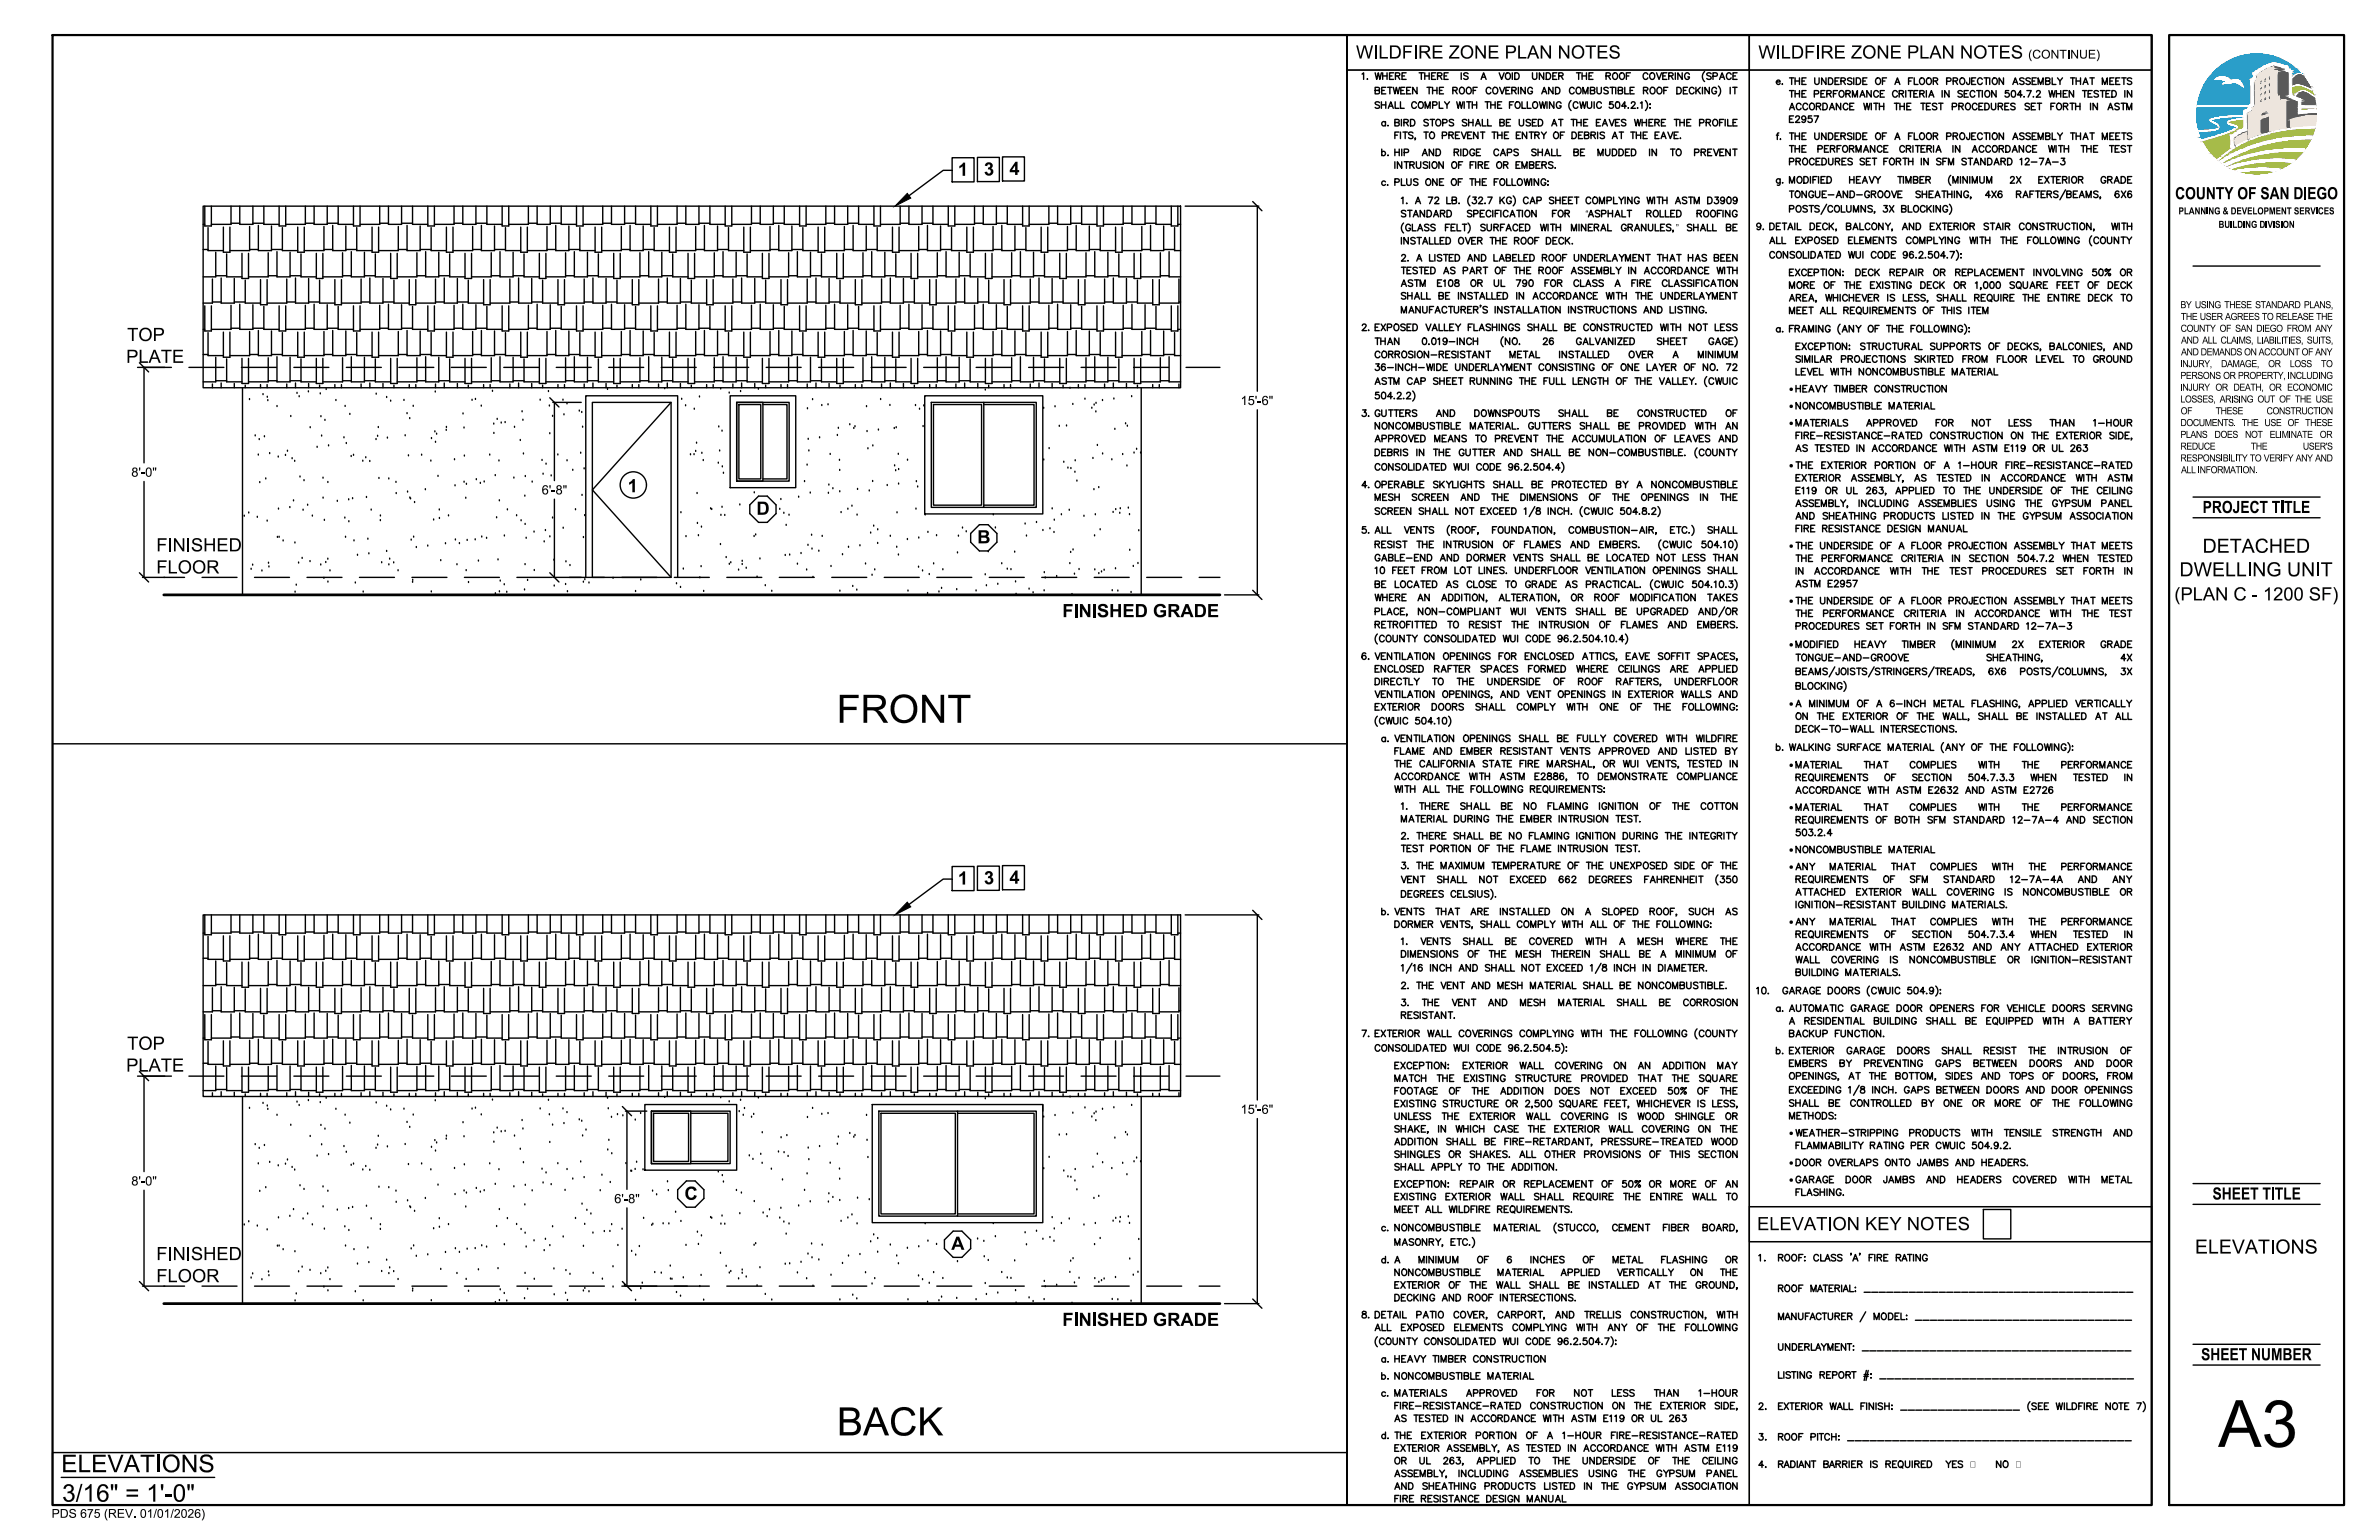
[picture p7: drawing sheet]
<svg xmlns="http://www.w3.org/2000/svg" width="432mm" height="279mm" viewBox="0 0 432 279" stroke-linecap="round" stroke-linejoin="round" font-family="sans-serif">
<defs><g id="words">
<text font-size="11.8" x="402.6" y="262.5">A3</text>
<g font-size="7.1">
<text x="151.8" y="131.1">FRONT</text>
<text x="151.9" y="260.4">BACK</text>
</g>
<g font-size="4.4">
<text x="11.1" y="267.1">ELEVATIONS</text>
<text x="11.3" y="272.4">3/16&quot; = 1'-0&quot;</text>
</g>
<g font-size="3.5">
<text x="399.8" y="100.3">DETACHED</text>
<text x="395.6" y="104.6">DWELLING UNIT</text>
<text x="398.4" y="227.4">ELEVATIONS</text>
</g>
<g font-size="3.3">
<text x="246.1" y="10.6">WILDFIRE ZONE PLAN NOTES</text>
<text x="319.1" y="10.6">WILDFIRE ZONE PLAN NOTES</text>
<text x="173.9" y="31.9">1</text>
<text x="178.6" y="31.8">3</text>
<text x="183.2" y="31.7">4</text>
<text x="22.9" y="65.8">PLATE</text>
<text x="23.1" y="61.9">TOP</text>
<text x="113.9" y="89.3">1</text>
<text x="137.3" y="93.4">D</text>
<text x="28.4" y="100">FINISHED</text>
<text x="177.4" y="98.6">B</text>
<text x="28.4" y="104">FLOOR</text>
<text x="192.8" y="112">FINISHED GRADE</text>
<text x="394.7" y="108.9">(PLAN C - 1200 SF)</text>
<text x="173.9" y="160.5">1</text>
<text x="178.6" y="160.4">3</text>
<text x="183.2" y="160.3">4</text>
<text x="23.1" y="190.5">TOP</text>
<text x="22.9" y="194.4">PLATE</text>
<text x="124.2" y="217.7">C</text>
<text x="172.7" y="226.7">A</text>
<text x="318.9" y="223.2">ELEVATION KEY NOTES</text>
<text x="28.4" y="228.6">FINISHED</text>
<text x="28.4" y="232.6">FLOOR</text>
<text x="192.8" y="240.6">FINISHED GRADE</text>
</g>
<g font-size="3.1">
<text x="394.8" y="36.1">COUNTY OF SAN DIEGO</text>
<text x="399.8" y="93.1">PROJECT TITLE</text>
<text x="401.6" y="217.6">SHEET TITLE</text>
<text x="399.5" y="246.8">SHEET NUMBER</text>
</g>
<g font-size="2.3">
<text x="225.2" y="73.5">15'-6&quot;</text>
<text x="23.8" y="86.5">8'-0&quot;</text>
<text x="98.3" y="89.7">6'-8&quot;</text>
<text x="225.2" y="202.1">15'-6&quot;</text>
<text x="23.8" y="215.1">8'-0&quot;</text>
<text x="111.5" y="218.3">6'-8&quot;</text>
</g>
<g font-size="2.2">
<text x="368.1" y="10.6">(CONTINUE)</text>
<text x="9.4" y="275.4">PDS 675 (REV. 01/01/2026)</text>
</g>
<g font-size="1.8">
<text x="395.4" y="38.9">PLANNING &amp; DEVELOPMENT SERVICES</text>
<text x="402.7" y="41.3">BUILDING DIVISION</text>
<text x="395.8" y="55.9">BY USING</text>
<text x="395.8" y="58">THE USER AGREES TO RELEASE</text>
<text x="403.7" y="55.9">THESE</text>
<text x="409.3" y="55.9">STANDARD</text>
<text x="418.2" y="55.9">PLANS,</text>
<text x="420.4" y="58">THE</text>
<text x="395.8" y="60.2">COUNTY</text>
<text x="395.9" y="62.3">AND ALL CLAIMS,</text>
<text x="395.9" y="64.5">AND DEMANDS</text>
<text x="402.9" y="60.2">OF SAN DIEGO</text>
<text x="407.3" y="64.5">ON ACCOUNT</text>
<text x="409.6" y="62.3">LIABILITIES,</text>
<text x="415.1" y="60.2">FROM ANY</text>
<text x="417.8" y="64.5">OF ANY</text>
<text x="418.7" y="62.3">SUITS,</text>
<text x="395.7" y="66.6">INJURY,</text>
<text x="395.7" y="70.9">INJURY</text>
<text x="395.8" y="68.7">PERSONS</text>
<text x="402.1" y="70.9">OR DEATH,</text>
<text x="403.1" y="66.6">DAMAGE,</text>
<text x="403.5" y="68.7">OR PROPERTY,</text>
<text x="411.7" y="66.6">OR</text>
<text x="411.8" y="70.9">OR ECONOMIC</text>
<text x="415.2" y="68.7">INCLUDING</text>
<text x="415.6" y="66.6">LOSS</text>
<text x="421.3" y="66.6">TO</text>
<text x="395.8" y="77.3">DOCUMENTS.</text>
<text x="395.8" y="73">LOSSES,</text>
<text x="395.8" y="75.2">OF</text>
<text x="402.1" y="75.2">THESE</text>
<text x="402.9" y="73">ARISING</text>
<text x="406.9" y="77.3">THE</text>
<text x="409.7" y="73">OUT OF THE USE</text>
<text x="411" y="77.3">USE</text>
<text x="411.4" y="75.2">CONSTRUCTION</text>
<text x="415.2" y="77.3">OF THESE</text>
<text x="395.8" y="79.4">PLANS</text>
<text x="395.8" y="81.6">REDUCE</text>
<text x="395.8" y="83.7">RESPONSIBILITY</text>
<text x="401.9" y="79.4">DOES</text>
<text x="407.5" y="79.4">NOT</text>
<text x="408.4" y="83.7">TO VERIFY</text>
<text x="408.5" y="81.6">THE</text>
<text x="411.9" y="79.4">ELIMINATE</text>
<text x="416.7" y="83.7">ANY AND</text>
<text x="418" y="81.6">USER'S</text>
<text x="421" y="79.4">OR</text>
<text x="395.9" y="85.9">ALL INFORMATION.</text>
</g>
<g font-size="1.7">
<text x="287.8" y="39.3">“</text>
<text x="304.2" y="41.9">”</text>
</g>
<g font-size=".3">
<text x="172.8" y="31">.</text>
<text x="172.8" y="159.6">.</text>
</g>
</g></defs>
<g fill="none" stroke="#000" stroke-width=".25">
<path d="M244.5 6.4h73v6.3h-73zM244.5 6.4v266.7M247.2 13.4l.3-.2v1.2M248.2 14.3v.1M249.6 13.2l.3 1.2 .3-1.2 .3 1.2 .2-1.2M249.6 16.4h.7v-.5l-.7-.1v1.2l.7-.1v-.4l-.2-.1M250.4 18.6l-.3-.1-.5 .1 .1 .3 .7 .4v.2l-.3 .2-.5-.2M250.7 18.5v1.2M250.7 19h.8M250.8 16.4h.4M251 13.2v1.2M251 13.8h.8"/>
<path d="M251.5 15.8h-.7v1.2h.7M251.5 18.5v1.2M251.8 13.2v1.2M251.9 15.8h.8M252 19.7l.4-1.2 .5 1.2M252.1 19.3h.6M252.2 13.8h.5M252.3 15.8v1.2M252.9 15.8l.3 1.2 .2-1.2 .3 1.2 .3-1.2M252.9 13.2h-.7v1.2h.7M253.2 18.5v1.2h.7M253.3 13.8l.7-.1v-.4l-.7-.1v1.2"/>
<path d="M253.7 13.8l.4 .6M254.2 18.5v1.2h.7M254.3 16.4h.4M254.5 13.8h.4M255 15.8h-.7v1.2h.7M255.2 13.2h-.7v1.2h.7M255.3 16.4h.5M256.1 15.8h-.8v1.2h.8M257.1 18.8a.44 .44 0 0 0-.5-.3 .44 .44 0 0 0-.4 .4v.3a.44 .44 0 0 0 .4 .5 .44 .44 0 0 0 .5-.3M257.2 15.8v1.2l-.8-1.2v1.2M257.5 18.6l.2-.1a.56 .56 0 0 1 .6 .6 .56 .56 0 0 1-.6 .5l-.3-.4zM257.6 13.2h.8"/>
<path d="M258 13.2v1.2M258.6 13.8h.8M258.6 13.2v1.2M258.7 19.7v-1.2l.4 1.2 .5-1.2v1.2M259 15.8h.8M259.4 13.2v1.2M259.4 15.8v1.2M259.8 13.8h.5M260 16.4h.8M260 15.8v1.2M260 19.1l.7-.1 .1-.1v-.3l-.8-.1v1.2M260.6 13.2h-.8v1.2h.8"/>
<path d="M260.8 15.8v1.2M260.9 13.8l.7-.1 .1-.4-.8-.1v1.2M261.2 18.5v1.2h.7M261.3 16.4h.4M261.3 13.8l.4 .6M262 15.8h-.7v1.2h.7M262.1 13.8h.5M262.2 18.5l.4 .5 .5-.5M262.6 19v.7M262.8 13.2h-.7v1.2h.7M263.7 16.4h.7v-.5l-.7-.1v1.2M264.1 16.4l.4 .6"/>
<path d="M264.4 18.5l.3 1.2 .3-1.2 .3 1.2 .2-1.2M265 16a.55 .55 0 0 1 .8 .1 .55 .55 0 0 1-.1 .8 .55 .55 0 0 1-.8-.1 .55 .55 0 0 1 .1-.8zM265.2 13.2v1.2M265.8 18.5v1.2M266.2 18.5h.8M266.2 16a.55 .55 0 0 1 .8 .1 .55 .55 0 0 1-.1 .8 .55 .55 0 0 1-.7-.1 .55 .55 0 0 1 0-.8zM266.5 13.4l-.3-.2-.4 .1-.1 .3 .7 .3 .1 .3-.3 .2-.5-.2M266.6 18.5v1.2M267.2 19h.8M267.2 18.5v1.2M267.4 16.4h.4M268 18.5v1.2"/>
<path d="M268.1 15.8h-.7v1.2M268.8 14.4l.5-1.2 .4 1.2M269 14h.6M269.6 18.5h.8M270 18.5v1.2M270.6 19h.8M270.6 18.5v1.2M270.6 16.1a.44 .44 0 0 0-.5-.3 .44 .44 0 0 0-.4 .5 .49 .49 0 0 0 .2 .6 .49 .49 0 0 0 .6 0l.1-.2M271.2 15.9a.56 .56 0 0 1 .7 .5 .56 .56 0 0 1-.7 .6l-.3-.4 .1-.5zM271.4 18.5v1.2M271.8 19h.5M272.1 13.2l.5 1.2 .4-1.2"/>
<path d="M272.2 15.8l.4 1.2 .5-1.2M272.6 18.5h-.8v1.2h.8M273.3 16.4h.5M273.3 13.4l.2-.1a.56 .56 0 0 1 .7 .5 .56 .56 0 0 1-.7 .6l-.3-.5zM274 19h.4M274.1 15.8h-.8v1.2h.8M274.4 16.4h.7l.1-.3-.3-.3h-.5v1.2M274.5 13.2v1.2M274.7 18.5h-.7v1.2M274.8 16.4l.4 .6M274.9 13.2h.4a.64 .64 0 0 1 .4 .6 .64 .64 0 0 1-.4 .6h-.4zM275.1 18.6l.1-.1a.56 .56 0 0 1 .7 .6 .56 .56 0 0 1-.7 .5l-.2-.4z"/>
<path d="M275.6 15.8v1.2M276.2 18.5v1.2h.7M276.8 15.8v1.2l-.8-1.2v1.2M277.2 18.5v1.2h.7M278.1 16.1a.44 .44 0 0 0-.5-.3 .44 .44 0 0 0-.3 .5 .49 .49 0 0 0 .1 .6 .49 .49 0 0 0 .7 0v-.3h-.2M278.2 13.2v.9l.3 .3 .4-.2v-1M278.3 18.6l.1-.1a.56 .56 0 0 1 .7 .6 .56 .56 0 0 1-.7 .5l-.2-.4zM279.4 18.5l.3 1.2 .3-1.2 .3 1.2 .3-1.2M279.8 17l.5-1.2 .4 1.2M280 16.6h.6M280.2 13.2v1.2l-.8-1.2v1.2M280.6 13.2h.5a.64 .64 0 0 1 .4 .6 .64 .64 0 0 1-.4 .6h-.5z"/>
<path d="M280.8 18.5v1.2M281.8 13.8h.5M281.9 15.8v1.2l-.8-1.2v1.2M282 18.5v1.2l-.8-1.2v1.2M282.3 15.8h.4a.63 .63 0 0 1 .4 .6 .63 .63 0 0 1-.4 .6h-.4zM282.6 13.2h-.8v1.2h.8M282.9 13.8l.7-.1 .1-.4-.8-.1v1.2M283.3 13.8l.4 .6M283.3 18.8a.44 .44 0 0 0-.5-.3 .44 .44 0 0 0-.3 .4v.3a.42 .42 0 0 0 .4 .5 .42 .42 0 0 0 .4-.5h-.2M285.2 18.2a1.22 1.22 0 0 0 0 1.9M285.7 16.1a.44 .44 0 0 0-.5-.3 .44 .44 0 0 0-.3 .5 .49 .49 0 0 0 .1 .6 .49 .49 0 0 0 .7 0v-.2M286.1 13.2h.8"/>
<path d="M286.2 16a.54 .54 0 0 1 .7 .1 .54 .54 0 0 1 0 .8 .54 .54 0 0 1-.8-.1 .54 .54 0 0 1 .1-.8zM286.4 18.8a.44 .44 0 0 0-.5-.3 .44 .44 0 0 0-.4 .4v.3a.44 .44 0 0 0 .4 .5 .44 .44 0 0 0 .5-.3M286.5 13.2v1.2M286.7 18.5l.3 1.2 .3-1.2 .3 1.2 .3-1.2M287.2 13.8h.8M287.2 13.2v1.2M287.3 17v-1.2l.5 1.2 .4-1.2v1.2M288 13.2v1.2M288.1 18.5v.8l.3 .4 .4-.2 .1-1M288.4 13.8h.5M288.7 16.4h.6l.1-.5-.7-.1v1.2l.7-.1v-.4l-.2-.1M289.1 13.2h-.7v1.2h.7"/>
<path d="M289.3 18.5v1.2M289.9 15.8v.9l.3 .3 .4-.1 .1-1.1M290.7 18.8a.44 .44 0 0 0-.5-.3 .44 .44 0 0 0-.4 .4v.3a.44 .44 0 0 0 .4 .5 .44 .44 0 0 0 .5-.3M291.5 13.8l.7-.1 .1-.3-.3-.2h-.5v1.2M291.9 16l-.3-.2-.5 .2 .1 .3 .6 .3v.4h-.4l-.3-.1M291.9 13.8l.4 .6M292.2 15.8h.8M292.6 15.8v1.2M292.7 18.5h-.5l-.1 .5a.42 .42 0 0 1 .7 0 .42 .42 0 0 1-.1 .6 .42 .42 0 0 1-.6-.2M292.8 13.4l.1-.1a.56 .56 0 0 1 .7 .5 .56 .56 0 0 1-.7 .6l-.2-.5zM293.3 15.8v1.2M293.4 18.5h.1a.62 .62 0 0 1 .5 .6 .62 .62 0 0 1-.5 .6 .75 .75 0 0 1-.1-1.2z"/>
<path d="M293.7 16.4h.7l.1-.3-.3-.3h-.5v1.2l.7-.1 .1-.3-.3-.2M294.1 13.4l.1-.1a.56 .56 0 0 1 .7 .5 .56 .56 0 0 1-.7 .6l-.3-.5zM294.9 15.8v1.2h.7M295.2 13.8h.4M295.2 19.3h-.9l.6-.8v1.2M295.5 19.5l.1 .1M295.9 16.4h.4M295.9 13.2h-.7v1.2M296.1 18.8l.2-.3h.4l.1 .2-.2 .4-.6 .6h.8M296.6 15.8h-.7v1.2h.7M297.2 19.5l.1 .1M297.7 18.7l.3-.2v1.2"/>
<path d="M298.3 16.4h.7l.1-.3-.3-.3h-.5v1.2M298.7 18.2a1.24 1.24 0 0 1 0 1.9M298.7 16.4l.4 .6M299.1 13.5a.44 .44 0 0 0-.5-.3 .44 .44 0 0 0-.4 .5v.2a.44 .44 0 0 0 .4 .5 .44 .44 0 0 0 .5-.3M299.4 19.6h.2zM299.5 18.9v.1zM299.5 13.4l.2-.1a.56 .56 0 0 1 .7 .5 .56 .56 0 0 1-.7 .6l-.3-.5zM299.6 16a.54 .54 0 0 1 .8 .1 .54 .54 0 0 1-.1 .8 .54 .54 0 0 1-.8-.1 .54 .54 0 0 1 .1-.8zM300.7 13.2l.4 1.2 .5-1.2M300.9 16a.54 .54 0 0 1 .7 .1 .54 .54 0 0 1-.1 .8 .54 .54 0 0 1-.7-.1 .54 .54 0 0 1 .1-.8zM301.8 13.8h.5M302 16.4h.4"/>
<path d="M302.5 13.2h-.7v1.2h.7M302.7 15.8h-.7v1.2M302.9 13.8l.7-.1v-.4l-.7-.1v1.2M303.3 13.8l.4 .6M304.1 13.2v1.2M304.4 15.8h.3a.63 .63 0 0 1 .5 .6 .63 .63 0 0 1-.5 .6h-.3zM305.3 13.2v1.2l-.8-1.2v1.2M305.5 16.4h.5M306.3 15.8h-.8v1.2h.8M306.6 13.5a.44 .44 0 0 0-.5-.3 .44 .44 0 0 0-.3 .5v.2a.43 .43 0 0 0 .4 .5 .43 .43 0 0 0 .4-.5h-.3M307.5 16.1a.44 .44 0 0 0-.5-.3 .44 .44 0 0 0-.4 .5 .49 .49 0 0 0 .2 .6 .49 .49 0 0 0 .6 0l.1-.2M307.8 15.8v1.2"/>
<path d="M308.1 16.4l.5 .6M308.6 15.8l-.8 .8M309 15.8v1.2M309.4 13a1.21 1.21 0 0 0 0 1.8M310.3 15.8v1.2l-.8-1.2v1.2M310.6 13.4l-.3-.2-.5 .2 .1 .3 .6 .2v.5h-.4l-.3-.2M310.9 13.8h.7l.1-.5-.8-.1v1.2M311.6 16.1a.44 .44 0 0 0-.5-.3 .44 .44 0 0 0-.4 .5 .49 .49 0 0 0 .2 .6 .49 .49 0 0 0 .6 0l.1-.3h-.3M311.9 15.6a1.24 1.24 0 0 1 0 1.8M312.1 14.4l.5-1.2 .4 1.2M312.3 14h.6M314 15.8v1.2"/>
<path d="M314.2 13.5a.44 .44 0 0 0-.5-.3 .44 .44 0 0 0-.3 .5v.2a.44 .44 0 0 0 .3 .5 .44 .44 0 0 0 .5-.3M314.5 15.8h.8M314.5 13.8h.5M314.9 15.8v1.2M315.3 13.2h-.8v1.2h.8M317.5 6.4h73v6.3h-73zM317.5 6.4v266.7M322.4 14.9h.7a.38 .38 0 0 0-.4-.3 .38 .38 0 0 0-.4 .4 .38 .38 0 0 0 .4 .3l.4-.1M323.5 15.2l.1 .1M324.8 14.1h.8M324.8 19.9l.5-1.2 .4 1.2M324.8 16.4h.8"/>
<path d="M325 19.5h.5M325.2 14.1v1.2M325.2 16.4v1.2M325.8 14.1v1.2M325.8 14.7h.8M325.8 16.4v1.2M325.8 17h.8M326.6 14.1v1.2M326.6 16.4v1.2M326.9 19a.44 .44 0 0 0-.5-.3 .44 .44 0 0 0-.3 .5 .49 .49 0 0 0 .1 .6 .49 .49 0 0 0 .6-.1l.1-.1M327.1 14.7h.4M327.1 17h.4"/>
<path d="M327.8 14.1h-.7v1.2h.7M327.8 16.4h-.7v1.2h.7M328.1 19a.44 .44 0 0 0-.5-.3 .44 .44 0 0 0-.4 .5 .49 .49 0 0 0 .2 .6 .49 .49 0 0 0 .6-.1l.1-.1M328.5 18.9a.55 .55 0 0 1 .8 .1 .55 .55 0 0 1-.1 .7 .55 .55 0 0 1-.7 0 .55 .55 0 0 1 0-.8zM329.3 17h.7l.1-.2v-.3l-.8-.1v1.2M329.4 14.1v.9l.3 .3 .4-.1 .1-1.1M329.7 19.3l.7-.1 .1-.2-.3-.3h-.5v1.2M330.1 19.3l.4 .6M330.5 17h.5M330.9 18.7h.4a.64 .64 0 0 1 .4 .6 .64 .64 0 0 1-.4 .6h-.4zM331.2 16.4h-.7v1.2h.7M331.4 14.1v1.2l-.8-1.2v1.2"/>
<path d="M331.6 17l.7-.1v-.4l-.7-.1v1.2M331.9 14.1h.4a.64 .64 0 0 1 .4 .6 .64 .64 0 0 1-.4 .6h-.4zM332 17l.4 .6M332.1 19.9l.4-1.2 .5 1.2M332.2 19.5h.6M332.8 17h.4M333.1 14.7h.4M333.5 16.4h-.7v1.2M333.8 14.1h-.7v1.2h.7M333.9 16.6l.1-.1a.56 .56 0 0 1 .7 .5 .56 .56 0 0 1-.7 .6l-.2-.4zM334.1 18.7v1.2l-.8-1.2v1.2M334.1 14.7l.7-.1 .1-.2-.2-.3h-.6v1.2"/>
<path d="M334.5 14.7l.4 .6M335 17l.7-.1 .1-.4-.8-.1v1.2M335.4 19a.44 .44 0 0 0-.5-.3 .44 .44 0 0 0-.4 .5 .49 .49 0 0 0 .2 .6 .49 .49 0 0 0 .6-.1l.1-.1M335.4 17l.4 .6M335.7 19.3h.5M336.1 14.3l-.2-.2-.6 .2 .1 .3 .6 .2 .1 .2v.2l-.2 .1-.6-.1M336.2 17.6v-1.2l.5 1.2 .4-1.2v1.2M336.5 14.1v1.2M336.5 18.7h-.8v1.2h.8M336.9 14.1h.4a.64 .64 0 0 1 .4 .6 .64 .64 0 0 1-.4 .6h-.4zM337.6 17.6l.4-1.2 .5 1.2M337.8 17.2h.5"/>
<path d="M338.1 14.7h.5M338.3 18.7l.3 1.2 .3-1.2 .2 1.2 .3-1.2M338.9 14.1h-.8v1.2h.8M339.6 16.4v1.2l-.8-1.2v1.2M339.7 18.7v1.2M340.1 18.7h.8M340.5 18.7v1.2M340.5 14.3l.2-.1a.55 .55 0 0 1 .7 .5 .55 .55 0 0 1-.7 .6l-.3-.4zM340.9 16.7a.44 .44 0 0 0-.5-.3 .44 .44 0 0 0-.3 .5v.3a.44 .44 0 0 0 .3 .4 .44 .44 0 0 0 .5-.3M341.1 19.3h.8M341.1 18.7v1.2M341.3 17h.4"/>
<path d="M341.7 14.7h.4M341.9 18.7v1.2M342 16.4h-.7v1.2h.7M342.4 14.1h-.7v1.2M343.8 18.7h.8M343.9 15.3l.5-1.2 .4 1.2M344.1 14.9h.6M344.2 18.7v1.2M344.4 16.7a.44 .44 0 0 0-.5-.3 .44 .44 0 0 0-.4 .5v.3a.44 .44 0 0 0 .4 .4 .44 .44 0 0 0 .5-.3M344.7 17l.7-.1 .1-.4-.8-.1v1.2M344.8 19.3h.8M344.8 18.7v1.2"/>
<path d="M345.1 17l.4 .6M345.6 18.7v1.2M345.9 16.4v1.2M346.1 19.3h.5M346.4 16.4h.7M346.4 14.7h.5M346.8 16.4v1.2M346.8 18.7h-.7v1.2h.7M347.2 14.1h-.8v1.2M347.4 17h.4M347.4 14.1v1.2h.7M348.1 16.4h-.7v1.2h.7"/>
<path d="M348.5 17l.6-.1 .2-.2-.3-.3h-.5v1.2M348.6 14.2a.56 .56 0 0 1 .7 .5 .56 .56 0 0 1-.7 .6l-.2-.4 .1-.5zM348.6 18.7h.8M348.8 17l.5 .6M349 18.7v1.2M349.6 16.4v1.2M349.7 19.3h.4M349.8 14.3l.1-.1a.55 .55 0 0 1 .7 .5 .55 .55 0 0 1-.7 .6l-.2-.4zM350.1 17.6l.5-1.2 .4 1.2M350.3 17.2h.5M350.4 18.7h-.7v1.2h.7M350.9 14.7l.7-.1 .1-.2-.3-.3h-.5v1.2"/>
<path d="M351.3 14.7l.4 .6M351.5 18.9l-.2-.2-.5 .1v.3l.6 .3 .1 .3-.2 .2-.6-.2M351.9 18.7h.8M352.3 18.7v1.2M352.5 16.4v1.2M353.3 14.8l.7-.1 .1-.2v-.3l-.8-.1v1.2M353.8 16.4v1.2l-.8-1.2v1.2M354.4 19.4l.6-.1 .1-.5-.7-.1v1.2M354.5 14.7l.7-.1 .1-.4-.8-.1v1.2M354.9 14.7l.4 .6M355.5 19.3l.7-.1 .1-.4-.8-.1v1.2M355.9 14.2a.56 .56 0 0 1 .7 .5 .56 .56 0 0 1-.7 .6l-.2-.4 .1-.5z"/>
<path d="M355.9 19.3l.4 .6M356.2 16.6l-.3-.2-.5 .2v.2l.8 .5v.2l-.3 .1-.5-.1M356.5 17h.5M356.8 18.9a.54 .54 0 0 1 .8 .1 .54 .54 0 0 1-.1 .7 .54 .54 0 0 1-.7 0 .54 .54 0 0 1 0-.8zM357.3 16.4h-.8v1.2h.8M357.5 14.1v1.1l-.3 .1-.2-.1v-.3M357.9 14.7h.4M358.4 16.7a.44 .44 0 0 0-.5-.3 .44 .44 0 0 0-.3 .5v.3a.44 .44 0 0 0 .3 .4 .44 .44 0 0 0 .5-.3M358.6 14.1h-.7v1.2h.7M358.8 16.4h.8M358.8 19a.44 .44 0 0 0-.5-.3 .44 .44 0 0 0-.3 .5 .49 .49 0 0 0 .1 .6 .49 .49 0 0 0 .7-.1v-.1M359.2 16.4v1.2"/>
<path d="M359.2 19.3h.4M359.8 14.4a.44 .44 0 0 0-.5-.3 .44 .44 0 0 0-.4 .5v.3a.44 .44 0 0 0 .4 .4 .44 .44 0 0 0 .5-.3M359.8 16.4v1.2M359.9 18.7h-.7v1.2h.7M360.1 14.1h.8M360.3 18.7h.3a.63 .63 0 0 1 .5 .6 .63 .63 0 0 1-.5 .6h-.3zM360.4 16.6l.1-.1a.56 .56 0 0 1 .7 .5 .56 .56 0 0 1-.7 .6l-.2-.4zM360.5 14.1v1.2M361.1 14.1v1.2M361.4 18.7v.9l.4 .3 .4-.2v-1M361.7 14.3l.1-.1a.55 .55 0 0 1 .7 .5 .55 .55 0 0 1-.7 .6l-.2-.4zM362.3 16.4v1.2l-.8-1.2v1.2"/>
<path d="M362.7 19.3l.7-.1v-.4l-.7-.1v1.2M363.1 19.3l.4 .6M363.6 14.1v1.2l-.8-1.2v1.2M363.9 19.3h.4M364.6 16.4h-.6v.5a.42 .42 0 0 1 .6 0 .42 .42 0 0 1-.1 .7 .42 .42 0 0 1-.6-.2M364.6 18.7h-.7v1.2h.7M365.2 16.5l.2-.1a.61 .61 0 0 1 .5 .6 .61 .61 0 0 1-.5 .6 .76 .76 0 0 1-.2-1.1zM365.3 15.3l.5-1.2 .4 1.2M365.5 14.9h.6M365.7 18.9l-.2-.2-.5 .2 .1 .3 .6 .3-.1 .4h-.4l-.2-.2M367 17.2h-.8l.5-.8v1.2M367.4 17.5v.1"/>
<path d="M367.4 14.3l-.3-.2-.5 .2 .1 .3 .7 .4v.2l-.3 .1-.5-.1M367.9 16.4h.8l-.6 1.2M368.4 18.9l-.3-.2-.5 .2 .1 .3 .7 .4v.1l-.3 .2-.5-.2M368.5 14.3l-.3-.2-.5 .2 .1 .2 .7 .5v.2l-.3 .1-.5-.1M368.7 19.3h.4M368.9 14.7h.4M369.1 17.5v.1M369.4 18.7h-.7v1.2h.7M369.6 14.1h-.7v1.2h.7M369.6 16.7l.1-.2 .4-.1 .2 .4-.7 .8h.8M369.8 18.7h.8M369.9 15.3v-1.2l.5 1.2 .4-1.2v1.2"/>
<path d="M370.2 18.7v1.2M371.3 14.7l.7-.1v-.4l-.7-.1v1.2l.7-.1 .1-.3-.3-.2M371.9 16.4l.3 1.2 .2-1.2 .3 1.2 .3-1.2M372.2 19.3h.5M372.5 14.1v1.2h.7M373 18.7h-.8v1.2M373.2 17h.8M373.2 16.4v1.2M373.4 14.1l.5 .6 .5-.6M373.5 18.8a.56 .56 0 0 1 .7 .5 .56 .56 0 0 1-.7 .6l-.2-.4zM373.9 14.7v.6M374 16.4v1.2"/>
<path d="M374.5 17h.4M374.5 19.3l.7-.1 .1-.2-.3-.3h-.5v1.2M374.9 19.3l.4 .6M375.2 16.4h-.7v1.2h.7M375.7 18.7h.8M375.8 14.1h.8M376.1 18.7v1.2M376.2 14.1v1.2M376.4 16.4v1.2l-.8-1.2v1.2M376.7 19.3h.8M376.7 18.7v1.2M376.8 14.7h.8"/>
<path d="M376.8 14.1v1.2M377.5 18.7v1.2M377.6 14.1v1.2M378 16.4h.8M378.1 15.3l.4-1.2 .5 1.2M378.2 14.9h.6M378.4 16.4v1.2M379 17h.5M379.3 14.1h.8M379.4 18.7v1.2M379.7 14.1v1.2M379.7 16.4h-.7v1.2h.7"/>
<path d="M380.7 18.7v1.2l-.8-1.2v1.2M380.9 16.6l-.3-.2-.5 .2 .1 .3 .7 .4v.2l-.3 .1-.5-.1M381.2 16.4h.8M381.6 15.3v-1.2l.4 1.2 .5-1.2v1.2M381.6 16.4v1.2M382.2 17h.5M382.6 19.9l.5-1.2 .4 1.2M382.8 19.5h.5M382.9 14.7h.5M383 16.4h-.8v1.2h.8M383.3 16.4h.4a.63 .63 0 0 1 .4 .6 .63 .63 0 0 1-.4 .6h-.4zM383.7 14.1h-.8v1.2h.8"/>
<path d="M384 14.7h.5M384.7 18.9l-.3-.2-.4 .1-.1 .3 .6 .3 .2 .3-.3 .2-.5-.2M384.8 14.1h-.8v1.2h.8M385 18.7h.8M385.1 14.1h.8M385.4 18.7v1.2M385.5 14.1v1.2M385.7 16.4v1.2M386 19.9v-1.2l.5 1.2 .4-1.2v1.2M386.9 14.3l-.3-.2-.5 .2 .1 .2 .7 .5v.2l-.3 .1-.5-.1M386.9 16.4v1.2l-.8-1.2v1.2M390.5 6.4v266.7"/>
<path d="M36.9 37.4h177.4v32.9h-177.4zM37.2 37.4v3.6h1.2v-3.6M41.9 37.4v3.3h-3.5M43.5 37.4v3.3h2.4v-3.3M47.9 37.4v3.3h2.8M50.7 37.4v3.6M51.9 37.4v3.6h-1.2M55.4 37.4v3.3h-3.5M57 37.4v3.3h2.4v-3.3M61.4 37.4v3.3h2.8M64.2 37.4v3.6h1.2v-3.6M68.9 37.4v3.3h-3.5"/>
<path d="M70.5 37.4v3.3h2.4v-3.3M74.9 37.4v3.3h2.7M77.6 37.4l.1 3.6h1.1v-3.6M82.4 37.4v3.3h-3.6M84 37.4v3.3h2.4v-3.3M88.4 37.4v3.3h2.7M91.1 37.4v3.6h1.2v-3.6M95.9 37.4v3.3h-3.6M97.5 37.4v3.3h2.4v-3.3M101.9 37.4v3.3h2.7M104.6 37.4v3.6h1.2v-3.6M109.4 37.4v3.3h-3.6"/>
<path d="M111 37.4v3.3h2.4v-3.3M115.4 37.4v3.3h2.7M118.1 37.4v3.6h1.2v-3.6M122.9 37.4v3.3h-3.6M124.5 37.4v3.3h2.4v-3.3M128.9 37.4v3.3h2.7M131.6 37.4v3.6h1.2v-3.6M136.4 37.4v3.3h-3.6M138 37.4v3.3h2.4v-3.3M142.3 37.4v3.3h2.8M145.1 37.4v3.6h1.2v-3.6M149.9 37.4v3.3h-3.6"/>
<path d="M151.5 37.4v3.3h2.4v-3.3M155.8 37.4v3.3h2.8M158.6 37.4v3.6h1.2v-3.6M163.4 37.4v3.3h-3.6M165 37.4v3.3h2.4v-3.3M169.3 37.4v3.3h2.8M172.1 37.4v3.6h1.2v-3.6M172.8 30.9h-1.6l-6.2 4.6M172.8 28.6h4v4.4h-4zM176.9 37.4v3.3h-3.6M177.4 28.6h4v4.3h-4zM178.5 37.4v3.3h2.3v-3.3"/>
<path d="M182 28.5h3.9v4.3h-3.9zM182.8 37.4v3.3h2.8M185.6 37.4v3.6h1.2v-3.6M190.4 37.4v3.3h-3.6M192 37.4v3.3h2.3v-3.3M196.3 37.4v3.3h2.8M199.1 37.4v3.6h1.2v-3.6M203.9 37.4v3.3h-3.6M205.5 37.4v3.3h2.3v-3.3M209.8 37.4v3.3h2.8M212.6 37.4v3.6h1.2v-3.6M215.1 37.4h13.4"/>
<path d="M227.4 36.6l1.6 1.6M228.2 37.4v33.6M250.8 27.6a.38 .38 0 0 1 .5 0 .38 .38 0 0 1 0 .5 .38 .38 0 0 1-.5 0M250.8 27.1v1.1M251.5 22.2a.38 .38 0 0 0-.6 0 .38 .38 0 0 0 0 .5 .38 .38 0 0 0 .6 0M251.5 22.1v.7M251.5 33a.38 .38 0 0 0-.6 0 .38 .38 0 0 0 0 .5 .38 .38 0 0 0 .6 0M251.9 33.5v.1M251.9 22.7l.1 .1M251.9 28.1l.1 .1M253.2 22.2h.7l.1-.3-.3-.2h-.5v1.1l.7-.1 .1-.2-.3-.3M253.2 33.1l.7-.1 .1-.2-.1-.2-.7-.2v1.2"/>
<path d="M253.2 24.5h.4M253.2 27.6h.8M253.2 27.1v1.1M253.2 29.3v1.2M253.9 24h-.7v1.1M254 27.1v1.1M254.2 24v1.1M254.4 36l.2-.2v1.2M254.4 32.4v1.2h.6M254.4 21.7v1.1M254.4 29.3v1.2l-.8-1.2v1.2M254.4 27.1v1.1"/>
<path d="M254.6 24h.8M254.8 22.2h.7l.1-.4-.8-.1v1.1M254.9 29.3h.8M254.9 27.7l.7-.1v-.4l-.7-.1v1.1M255 24v1.1M255.2 38.3l-.3-.1-.5 .1 .1 .3 .6 .3-.1 .4h-.4l-.2-.1M255.2 22.2l.4 .6M255.3 29.3v1.2M255.3 36.8l.1 .1M255.3 32.4v.9l.4 .3 .4-.1v-1.1M255.5 38.2h.8M255.9 29.9h.7v-.4l-.7-.2v1.2"/>
<path d="M255.9 38.2v1.1M256 21.7h.4a.63 .63 0 0 1 .4 .6 .63 .63 0 0 1-.4 .5h-.4zM256.3 29.9l.4 .6M256.5 24.1l-.3-.1-.5 .1 .1 .3 .6 .3-.1 .4h-.4l-.2-.1M256.5 39.3l.5-1.1 .4 1.1M256.7 39h.5M256.9 25.1h-.1h.1l-.1 .3M256.9 37l.5-1.2 .4 1.2M257.1 29.3v.9l.3 .3 .4-.1 .1-1.1M257.1 36.6h.6M257.4 32.6l-.3-.2-.5 .2 .1 .3 .6 .3 .1 .3-.3 .1-.5-.1M258.2 28.2l.4-1.1 .5 1.1"/>
<path d="M258.3 27.8h.6M258.4 24h.8M258.6 38.2v1.1l-.8-1.1v1.1M258.8 24v1.1M258.9 32.6l.1-.1a.56 .56 0 0 1 .7 .5 .56 .56 0 0 1-.7 .6l-.2-.4zM259 38.2h.4a.63 .63 0 0 1 .4 .6 .63 .63 0 0 1-.4 .5h-.4zM259.1 29.5l-.3-.2-.5 .2 .1 .3 .6 .2 .1 .2v.2l-.3 .1-.5-.1M259.2 21.8l-.2-.1-.6 .1 .2 .3 .6 .3-.1 .4h-.4l-.3-.1M259.2 35.8h.8l-.5 1.2M259.5 29.3v1.2M259.6 21.7h.8M259.6 24.1l.1-.1a.56 .56 0 0 1 .7 .6 .56 .56 0 0 1-.7 .5l-.2-.4z"/>
<path d="M260 21.7v1.1M260 29.5l.1-.1a.55 .55 0 0 1 .7 .5 .55 .55 0 0 1-.7 .6l-.2-.4zM260.2 27.1v1.1l-.8-1.1v1.1M260.2 39.3l.5-1.1 .4 1.1M260.4 39h.5M260.4 36l.3-.2h.3l.1 .2-.1 .4-.6 .6h.8M260.7 27.1h.4a.64 .64 0 0 1 .4 .5 .64 .64 0 0 1-.4 .6h-.4zM260.8 21.7a.56 .56 0 0 1 .7 .6 .56 .56 0 0 1-.7 .5l-.2-.4 .1-.5zM260.8 32.4v1.2l-.8-1.2v1.2M261.3 33h.4M261.5 38.7h.6l.1-.4-.7-.1v1.1M261.8 24.6l.7-.1 .1-.1-.1-.3-.7-.1v1.1"/>
<path d="M261.8 38.7l.4 .6M261.9 22.3l.6-.1 .1-.1v-.3l-.7-.1v1.1M262 29.3v1.2l-.8-1.2v1.2M262 32.4h-.7v1.2h.7M262.6 35.8v1.2h.7M262.6 38.2h.4a.64 .64 0 0 1 .4 .6 .64 .64 0 0 1-.4 .5h-.4zM263 24.5h.7l.1-.3-.3-.2h-.5v1.1M263.4 24.5l.4 .6M263.5 32.6l.2-.1a.56 .56 0 0 1 .7 .5 .56 .56 0 0 1-.7 .6l-.3-.4zM263.6 36.3h.7v-.4l-.7-.1v1.2l.7-.2 .1-.2-.3-.3M263.6 29.5l.1-.1a.56 .56 0 0 1 .7 .5 .56 .56 0 0 1-.7 .6l-.2-.4zM263.8 21.8l-.3-.1-.5 .1 .2 .3 .6 .3-.1 .4h-.4l-.3-.1"/>
<path d="M263.9 27.6h.7l.1-.4-.8-.1v1.1M264.2 24.5h.4M264.4 27.6l.3 .6M264.7 33h.4M264.7 29.9h.5M264.8 36.8l.1 .1M264.9 24h-.7v1.1h.7M265.1 27.1v1.1M265.3 24l.4 1.1 .5-1.1M265.4 32.4h-.7v1.2M265.5 29.3h-.8v1.2M265.6 27.1h.4a.64 .64 0 0 1 .4 .5 .64 .64 0 0 1-.4 .6h-.4z"/>
<path d="M266.2 21.8l-.3-.1-.5 .1 .1 .3 .7 .4v.2l-.3 .1-.5-.1M266.4 24.5h.4M266.6 22.2h.8M266.6 21.7v1.1M266.8 32.4h.8M266.8 35.5a1.23 1.23 0 0 0 0 1.8M266.8 29.9h.5M267.1 24h-.7v1.1h.7M267.1 38.3l-.2-.1h-.4l-.1 .4 .6 .2 .1 .4-.2 .1-.5-.1M267.2 32.4v1.2M267.3 35.8h.6l-.3 .4a.4 .4 0 0 1 .4 .4 .4 .4 0 0 1-.3 .4 .4 .4 0 0 1-.5-.3M267.4 21.7v1.1"/>
<path d="M267.5 38.8l.7-.1 .1-.3-.3-.2h-.5v1.1M267.6 29.3h-.8v1.2M267.6 27.3a.44 .44 0 0 0-.5-.3 .44 .44 0 0 0-.3 .5v.3a.43 .43 0 0 0 .4 .5 .43 .43 0 0 0 .4-.5h-.2M267.8 33h.8M267.8 32.4v1.2M267.8 22.8l.5-1.1 .4 1.1M267.9 29.3v1.2M268 22.5h.5M268 27.6h.4M268.3 24v1.1l-.8-1.1v1.1M268.3 29.9h.7v-.4l-.7-.2v1.2M268.4 36l.2-.2h.4l.1 .2-.2 .4-.6 .6h.8"/>
<path d="M268.6 32.4v1.2M268.7 38.7h.4M268.7 24h.8M268.7 29.9l.4 .6M268.7 27.1h-.7v1.1h.7M269 21.7v1.1h.7M269 33h.5M269.1 24v1.1M269.4 38.2h-.7v1.1h.7M269.5 29.9h.5M269.5 36.8l.1 .1M269.8 32.4h-.8v1.2h.8"/>
<path d="M270 21.7v1.1h.7M270 35.8h.8l-.5 1.2M270.2 29.3h-.7v1.2h.7M270.6 38.4a.44 .44 0 0 0-.5-.2 .44 .44 0 0 0-.4 .4v.3a.44 .44 0 0 0 .4 .5 .44 .44 0 0 0 .5-.3M270.8 24h.8M270.9 38.2v1.1M271.2 24v1.1M271.2 33h.5M271.4 38.7h.4M271.8 29.5l.1-.1a.55 .55 0 0 1 .7 .5 .55 .55 0 0 1-.7 .6l-.2-.4zM271.8 24.5h.8M271.8 24v1.1"/>
<path d="M271.9 32.4h-.7v1.2M272 27.3a.44 .44 0 0 0-.5-.3 .44 .44 0 0 0-.3 .5v.3a.44 .44 0 0 0 .3 .4 .44 .44 0 0 0 .5-.2M272.1 38.2h-.7v1.1M272.2 22.2h.7l.1-.3-.3-.2h-.5v1.1l.8-.1v-.2l-.3-.3M272.3 35.8v1.2M272.3 28.2l.5-1.1 .5 1.1M272.4 38.2v1.1M272.4 32.5a.56 .56 0 0 1 .8 .5 .56 .56 0 0 1-.8 .6l-.2-.4 .1-.5zM272.5 27.8h.6M272.5 36.3l.6 .7M272.6 24v1.1M272.9 29.9h.7v-.4l-.7-.2v1.2"/>
<path d="M273.1 35.8l-.8 .8M273.1 24.5h.4M273.3 29.9l.4 .6M273.4 22.2h.5M273.5 32.4v1.2h.7M273.6 27.7l.7-.1v-.4l-.7-.1v1.1M273.7 38.4a.44 .44 0 0 0-.5-.2 .44 .44 0 0 0-.3 .4v.3a.44 .44 0 0 0 .3 .5 .44 .44 0 0 0 .5-.3M273.8 24h-.7v1.1h.7M274.1 39.3l.4-1.1 .5 1.1M274.2 21.7h-.8v1.1h.8M274.2 39h.6M274.3 36a.44 .44 0 0 0-.5-.2 .44 .44 0 0 0-.3 .4v.3a.43 .43 0 0 0 .4 .5 .43 .43 0 0 0 .4-.5h-.3"/>
<path d="M274.4 32.4v1.2h.7M274.6 35.5a1.23 1.23 0 0 1 0 1.8M275.2 29.9h.4M275.2 24.5h.5M275.3 38.2h.8M275.6 27.2l-.3-.1-.5 .1v.3l.8 .4v.2l-.3 .1-.5-.1M275.6 32.5a.56 .56 0 0 1 .7 .5 .56 .56 0 0 1-.7 .6l-.2-.4 .1-.5zM275.7 38.2v1.1M275.7 21.7v.8l.4 .3 .4-.1v-1M275.9 29.3h-.7v1.2h.7M276 24h-.8v1.1h.8M276.2 30.5v-1.2l.5 1.2 .5-1.2v1.2"/>
<path d="M276.3 38.2v1.1M276.6 32.4l.3 1.2 .3-1.2 .3 1.2 .3-1.2M276.9 38.3l.1-.1a.56 .56 0 0 1 .7 .6 .56 .56 0 0 1-.7 .5l-.2-.4zM277.1 24v1.1l-.8-1.1v1.1M277.4 36a.44 .44 0 0 0-.5-.2 .44 .44 0 0 0-.4 .4v.3a.44 .44 0 0 0 .4 .5 .44 .44 0 0 0 .5-.3M277.6 24h.8M277.6 29.9h.7l.1-.4-.8-.2v1.2l.8-.1v-.3l-.3-.2M277.7 37l.5-1.2 .4 1.2M277.8 21.8l-.3-.1-.5 .1 .1 .3 .7 .4v.2l-.3 .1-.5-.1M277.9 36.6h.5M278 24v1.1M278 32.4v1.2"/>
<path d="M278.1 22.2h.5M278.6 24.5h.7v-.4l-.7-.1v1.1M278.8 29.9h.5M278.8 38.2v1.1l-.8-1.1v1.1M278.8 27.2l-.3-.1h-.4v.4l.6 .2 .1 .4-.3 .1-.5-.1M278.9 21.7h-.8v1.1h.8M279 36.4l.6-.1 .1-.4-.7-.1v1.2M279 24.5l.4 .6M279.2 27.6h.8M279.2 27.1v1.1M279.2 21.7h.4a.63 .63 0 0 1 .4 .6 .63 .63 0 0 1-.4 .5h-.4zM279.3 32.4v1.2l-.8-1.2v1.2"/>
<path d="M279.5 29.3h-.7v1.2h.7M279.8 24l.4 .5 .5-.5M279.9 29.9h.7v-.4l-.7-.2v1.2M280 27.1v1.1M280.2 24.5v.6M280.3 29.9l.4 .6M280.4 28.2l.4-1.1 .5 1.1M280.6 32.7a.44 .44 0 0 0-.5-.3 .44 .44 0 0 0-.4 .5v.3a.43 .43 0 0 0 .4 .4 .43 .43 0 0 0 .5-.4h-.3M280.6 27.8h.5M280.9 32.9h.1zM281 33.5v.1zM281.6 27.1v1.1h.7"/>
<path d="M281.7 22.8l.4-1.1 .5 1.1M281.8 38.7h.4M281.8 22.5h.6M281.9 29.5l-.3-.2-.5 .2 .1 .3 .7 .4v.2l-.3 .1-.5-.1M282 35.9l-.3-.1-.5 .1 .1 .3 .6 .2 .1 .2v.2l-.3 .2-.5-.2M282.1 24.1l.1-.1a.56 .56 0 0 1 .7 .6 .56 .56 0 0 1-.7 .5l-.2-.4zM282.3 30.4v.1M282.4 35.8v1.2M282.4 36.3h.8M282.5 38.2h-.7v1.1M282.6 27.1v1.1h.7M282.9 21.7h.8"/>
<path d="M282.9 38.3l.1-.1a.56 .56 0 0 1 .7 .6 .56 .56 0 0 1-.7 .5l-.2-.4zM283.2 35.8v1.2M283.2 24.5h.5M283.3 21.7v1.1M283.6 36.3h.5M284 24h-.8v1.1M284.1 38.7h.6l.1-.4-.7-.1v1.1M284.4 35.8h-.8v1.2h.8M284.4 38.7l.5 .6M284.7 36.3h.4M285.2 21.7h.8M285.3 24h.4a.63 .63 0 0 1 .4 .6 .63 .63 0 0 1-.4 .5h-.4z"/>
<path d="M285.4 35.8h-.7v1.2h.7M285.6 21.7v1.1M285.7 27.6h.7v-.4l-.7-.1v1.1l.7-.1v-.4l-.2-.1M285.8 35.8h.8M286.2 35.8v1.2M286.2 22.2h.8M286.2 21.7v1.1M286.5 24.5h.5M286.9 27.6h.4M287 21.7v1.1M287.3 24h-.8v1.1h.8M287.4 22.2h.5"/>
<path d="M287.6 24.5h.7v-.4l-.7-.1v1.1l.7-.1 .1-.2-.3-.3M287.6 27.1h-.7v1.1h.7M288.2 21.7h-.8v1.1h.8M288.3 39.3l.5-1.1 .4 1.1M288.5 39h.6M288.7 36a.44 .44 0 0 0-.5-.2 .44 .44 0 0 0-.3 .4v.3a.44 .44 0 0 0 .3 .5 .44 .44 0 0 0 .5-.3M288.8 24.5h.7v-.4l-.7-.1v1.1M289.2 35.9l.1-.1a.56 .56 0 0 1 .7 .6 .56 .56 0 0 1-.7 .5l-.2-.4zM289.2 24.5l.4 .6M289.8 22.2h.4M290 24v1.1M290 28.2v-1.1l.5 1.1 .5-1.1v1.1"/>
<path d="M290.3 37v-1.2l.5 1.2 .4-1.2v1.2M290.4 38.3l-.3-.1-.5 .1 .1 .3 .6 .3-.1 .4h-.4l-.2-.1M290.5 21.7h-.7v1.1h.7M290.7 38.8l.7-.1v-.4l-.7-.1v1.1M290.8 22.8l.5-1.1 .5 1.1M291 22.5h.6M291.2 24.1l-.3-.1-.5 .1 .1 .3 .7 .4v.2l-.3 .1-.5-.1M291.4 27.1v.8l.4 .3 .3-.1 .1-1M291.7 36.4l.7-.1 .1-.1-.1-.3-.7-.1v1.2M291.9 38.7h.8M291.9 38.2v1.1M292.1 21.7l.4 1.1 .5-1.1"/>
<path d="M292.6 25.1l.5-1.1 .4 1.1M292.7 27.1h.4a.64 .64 0 0 1 .4 .5 .64 .64 0 0 1-.4 .6h-.4zM292.7 38.2v1.1M292.8 24.8h.6M292.9 35.8v1.2h.6M293.1 39.3l.5-1.1 .4 1.1M293.2 22.2h.5M293.3 39h.6M293.8 35.8l.5 .5 .4-.5M293.8 27.1h.4a.64 .64 0 0 1 .5 .5 .64 .64 0 0 1-.5 .6h-.4zM293.9 24h.8M294 21.7h-.8v1.1h.8"/>
<path d="M294.3 36.3v.7M294.3 24v1.1M294.4 38.2v1.1h.7M295 35.8v1.2M295 27.6h.5M295.1 21.8l-.3-.1-.5 .1 .1 .3 .7 .4v.2l-.3 .1-.5-.1M295.3 38.2h.8M295.7 38.2v1.1M295.8 27.1h-.8v1.1h.8M296 24h.8M296.1 27.1h.4a.64 .64 0 0 1 .4 .5 .64 .64 0 0 1-.4 .6h-.4zM296.2 35.8v1.2l-.8-1.2v1.2"/>
<path d="M296.4 24v1.1M296.7 21.7l.3 1.1 .3-1.1 .2 1.1 .3-1.1M297 24.5h.8M297 24v1.1M297.5 36a.44 .44 0 0 0-.5-.2 .44 .44 0 0 0-.3 .4v.3a.43 .43 0 0 0 .4 .5 .43 .43 0 0 0 .4-.5h-.3M297.8 24v1.1M298 22.2h.8M298 21.7v1.1M298.2 24.5h.5M298.8 21.7v1.1M298.9 38.7h.7l.1-.3-.3-.2h-.5v1.1M298.9 35.8l.3 1.2 .3-1.2 .3 1.2 .3-1.2"/>
<path d="M299 24h-.8v1.1h.8M299.3 38.7l.4 .6M299.3 22.2h.4M299.4 27.1v1.1M300 21.7h-.7v1.1h.7M300.2 38.3l.1-.1a.56 .56 0 0 1 .7 .6 .56 .56 0 0 1-.7 .5l-.2-.4zM300.3 35.8v1.2M300.4 22.2h.7v-.4l-.7-.1v1.1M300.4 24.5h.5M300.7 27.1v1.1l-.8-1.1v1.1M300.8 35.8h.8M300.8 22.2l.4 .6"/>
<path d="M301.1 24h-.7v1.1h.7M301.1 35.8v1.2M301.3 38.2v1.1h.7M301.5 25.1l.4-1.1 .5 1.1M301.6 22.2h.4M301.7 24.8h.5M301.8 36.3h.8M301.8 35.8v1.2M302.3 38.2v1.1h.7M302.3 21.7h-.7v1.1h.7M302.6 35.8v1.2M302.7 24l.5 1.1 .4-1.1"/>
<path d="M303.2 27.1h.8M303.2 38.7h.5M303.6 27.1v1.1M303.9 24.5h.4M303.9 21.7h.8M304 38.2h-.8v1.1h.8M304.1 37l.5-1.2 .4 1.2M304.3 21.7v1.1M304.3 36.6h.5M304.3 38.2h.4a.64 .64 0 0 1 .4 .6 .64 .64 0 0 1-.4 .5h-.4zM304.5 27.1a.56 .56 0 0 1 .7 .5 .56 .56 0 0 1-.7 .6l-.3-.4zM304.6 24h-.7v1.1h.7"/>
<path d="M304.9 22.2h.8M304.9 21.7v1.1M305 25l.1 .1M305.7 21.7v1.1M306.2 22.2h.4M306.2 35.9l-.3-.1h-.4l-.1 .4 .6 .2 .2 .4-.3 .2-.5-.2M306.5 35.8h.8M306.9 35.8v1.2M306.9 21.7h-.7v1.1h.7M307.5 37v-1.2l.5 1.2 .4-1.2v1.2M307.6 27.7l.7-.1v-.4l-.7-.1v1.1M308 38.7h.7l.1-.4-.8-.1v1.1"/>
<path d="M308.4 38.7l.4 .6M308.5 22.3l.7-.1 .1-.1-.1-.3-.7-.1v1.1M308.8 27.6h.6l.2-.3-.3-.2h-.5v1.1M309.2 27.6l.4 .6M309.3 38.3l.1-.1a.56 .56 0 0 1 .7 .6 .56 .56 0 0 1-.7 .5l-.2-.4zM309.7 22.2h.7l.1-.3-.3-.2h-.5v1.1M310 27.6h.4M310 35.8h.4a.64 .64 0 0 1 .4 .6 .64 .64 0 0 1-.4 .6h-.4zM310.1 22.2l.4 .6M310.6 38.3l.1-.1a.56 .56 0 0 1 .7 .6 .56 .56 0 0 1-.7 .5l-.2-.4zM310.7 27.1h-.7v1.1h.7M311 21.8a.54 .54 0 0 1 .7 .1 .54 .54 0 0 1 0 .8 .54 .54 0 0 1-.8-.1 .54 .54 0 0 1 .1-.8z"/>
<path d="M311 27.1l.5 1.1 .4-1.1M311.3 35.8h.6l-.4 .4a.4 .4 0 0 1 .4 .4 .4 .4 0 0 1-.3 .4 .4 .4 0 0 1-.4-.3M311.7 38.7h.5M312.1 22.2h.5M312.2 27.6h.4M312.5 38.2h-.8v1.1M312.7 38.2v1.1M312.9 21.7h-.8v1.1M312.9 27.1h-.7v1.1h.7M313 36.2a.37 .37 0 0 1-.5 .3 .37 .37 0 0 1-.1-.6 .37 .37 0 0 1 .6 0v.3a.57 .57 0 0 1-.4 .8l-.3-.2M313.1 21.7v1.1M313.6 21.7v1.1h.7"/>
<path d="M313.6 35.8a.39 .39 0 0 1 .6 .2v.3a.51 .51 0 0 1-.4 .7 .77 .77 0 0 1-.2-1.2zM314 38.2v1.1l-.8-1.1v1.1M314 27.1v1.1l-.8-1.1v1.1M314.5 27.1h.8M314.5 22.2h.5M314.9 27.1v1.1M315.3 21.7h-.8v1.1h.8M315.3 38.4a.44 .44 0 0 0-.5-.2 .44 .44 0 0 0-.4 .4v.3a.42 .42 0 0 0 .5 .5 .42 .42 0 0 0 .4-.5h-.3M315.3 36.2a.37 .37 0 0 1-.5 .3 .37 .37 0 0 1-.2-.6 .37 .37 0 0 1 .6 0l.1 .3a.56 .56 0 0 1-.5 .8l-.2-.2M322.4 24.5h.4M322.9 24.1l-.3 .1v.2v.9M323.1 32.4l-.1 1.1-.1 .1h-.3"/>
<path d="M323.1 32.6a.38 .38 0 0 0-.6 0 .38 .38 0 0 0 0 .5 .38 .38 0 0 0 .6 0M323.2 25.2v.1M323.6 33.1v.1M324.8 21.6h.5M324.8 24.1h.8M324.8 29.3h.7l.1-.2-.1-.3-.7-.1v1.2M324.8 37.9h.7l.1-.2-.1-.3-.7-.1v1.2M324.8 33.2v-1.2l.5 1.2 .4-1.2v1.2M324.8 26.4h.8M324.8 34.7h.8M325.2 24.1v1.2M325.2 26.4v1.2"/>
<path d="M325.2 34.7v1.2M325.5 21h-.7v1.2h.7M325.8 24.1v1.2M325.8 24.7h.8M325.8 26.4v1.2M325.8 27h.8M325.9 21.3l.3-.3 .3 .1 .1 .2-.2 .4-.5 .5h.8M325.9 34.8l.2-.1a.55 .55 0 0 1 .6 .6 .55 .55 0 0 1-.6 .5l-.3-.4zM326 29.3l.7-.1v-.4l-.7-.1v1.2M326.1 37.5l.1-.2a.56 .56 0 0 1 .7 .6 .56 .56 0 0 1-.7 .5l-.2-.4zM326.3 32.2l.1-.1a.56 .56 0 0 1 .7 .5 .56 .56 0 0 1-.7 .6l-.2-.4zM326.4 29.3l.4 .6"/>
<path d="M326.6 24.1v1.2M326.6 26.4v1.2M327.1 24.7h.4M327.1 27h.4M327.4 28.8a.56 .56 0 0 1 .7 .5 .56 .56 0 0 1-.7 .6l-.2-.4v-.5zM327.4 32h.4a.64 .64 0 0 1 .4 .6 .64 .64 0 0 1-.4 .6h-.4zM327.7 21.4a.37 .37 0 0 1-.5 .3 .37 .37 0 0 1-.1-.5 .37 .37 0 0 1 .6 0v.2a.55 .55 0 0 1-.4 .8l-.2-.2M327.8 24.1h-.7v1.2h.7M327.8 26.4h-.7v1.2h.7M327.9 34.7v1.2l-.8-1.2v1.2M328 37.5l-.3-.2-.5 .2 .2 .2 .6 .3v.3l-.3 .2-.5-.2M328.4 37.3h.8"/>
<path d="M328.6 32v1.2M328.8 37.3v1.2M328.8 21h-.5l-.1 .5a.42 .42 0 0 1 .6 0 .42 .42 0 0 1 0 .7 .42 .42 0 0 1-.7-.2M329.1 32.6h.4M329.2 34.9a.44 .44 0 0 0-.5-.2 .44 .44 0 0 0-.4 .4v.3a.43 .43 0 0 0 .4 .5 .43 .43 0 0 0 .5-.5h-.3M329.3 21h.8l-.6 1.2M329.3 29a.44 .44 0 0 0-.5-.3 .44 .44 0 0 0-.4 .5v.3a.44 .44 0 0 0 .4 .4 .44 .44 0 0 0 .5-.3M329.4 24.1v.9l.3 .3 .4-.2 .1-1M329.5 34.7v.8l.4 .4 .3-.2 .1-1M329.6 29.3h.5M329.8 32h-.7v1.2M330 27h.6l.2-.2-.1-.3-.7-.1v1.2"/>
<path d="M330.1 32v1.2M330.2 37.5l-.3-.2h-.4l-.1 .4 .7 .3 .1 .3-.3 .2-.5-.2M330.4 28.7h-.8v1.2h.8M330.5 32.6h.5M330.7 28.7h.4a.64 .64 0 0 1 .4 .6 .64 .64 0 0 1-.4 .6h-.4zM330.8 35.2h.4M331.2 27h.4M331.3 32h-.8v1.2h.8M331.4 24.1v1.2l-.8-1.2v1.2M331.5 34.7h-.7v1.2h.7M331.5 37.1l-1 1.8M331.6 32h.4a.64 .64 0 0 1 .4 .6 .64 .64 0 0 1-.4 .6h-.4z"/>
<path d="M331.8 35.3h1.1M331.9 24.1h.4a.64 .64 0 0 1 .4 .6 .64 .64 0 0 1-.4 .6h-.4zM331.9 28.7v.9l.3 .3 .4-.2 .1-1M331.9 26.4h-.7v1.2h.7M332.2 27l.7-.1 .1-.4-.8-.1v1.2M332.6 37.6a.44 .44 0 0 0-.5-.3 .44 .44 0 0 0-.3 .4v.3a.44 .44 0 0 0 .3 .5 .44 .44 0 0 0 .5-.3M332.6 27l.4 .6M333.1 24.7h.4M333.1 37.5l.1-.2a.56 .56 0 0 1 .7 .6 .56 .56 0 0 1-.7 .5l-.2-.4zM333.1 29.3l.7-.1 .1-.4-.8-.1v1.2M333.3 35.9l.5-1.2 .4 1.2M333.4 27h.5"/>
<path d="M333.5 35.5h.5M333.5 29.3l.4 .6M333.8 24.1h-.7v1.2h.7M334.1 24.7l.7-.1 .1-.2-.2-.3h-.6v1.2M334.2 26.4h-.8v1.2M334.2 37.3v1.2h.7M334.3 29.3h.5M334.5 24.7l.4 .6M334.6 26.6l.1-.1a.56 .56 0 0 1 .7 .5 .56 .56 0 0 1-.7 .5l-.3-.3zM335.1 28.7h-.8v1.2h.8M335.2 37.3v.8l.3 .4 .4-.2 .1-1M335.3 34.7v1.2l-.8-1.2v1.2"/>
<path d="M335.7 27l.7-.1 .1-.3-.3-.2h-.5v1.2M335.7 32v1.2M335.7 32.6h.8M335.8 34.7h.4a.64 .64 0 0 1 .4 .6 .64 .64 0 0 1-.4 .6h-.4zM336.1 27l.4 .6M336.1 24.3l-.2-.2-.6 .2 .1 .3 .6 .2 .1 .2v.1l-.2 .2-.6-.2M336.2 28.9l-.3-.2-.4 .1v.3l.6 .3 .1 .3-.3 .2-.5-.2M336.4 38.5v-1.2l.5 1.2 .4-1.2v1.2M336.5 24.1v1.2M336.5 32v1.2M336.9 27.6v-1.2l.4 1.2 .5-1.2v1.2M336.9 24.1h.4a.64 .64 0 0 1 .4 .6 .64 .64 0 0 1-.4 .6h-.4z"/>
<path d="M337 32.6h.4M337 35.3h1M337.7 32h-.7v1.2h.7M338 33.2l.5-1.2 .4 1.2M338.1 24.7h.5M338.2 32.8h.6M338.2 27.6l.5-1.2 .5 1.2M338.4 28.9l-.3-.2-.4 .1v.3l.6 .3 .1 .3-.3 .2-.5-.2M338.4 27.2h.6M338.6 37.3v1.2l-.8-1.2v1.2M338.8 29.3h.4M338.9 24.1h-.8v1.2h.8"/>
<path d="M339.3 32l.4 1.2 .5-1.2M339.3 34.9a.44 .44 0 0 0-.5-.2 .44 .44 0 0 0-.3 .4v.3a.43 .43 0 0 0 .4 .5 .43 .43 0 0 0 .4-.5h-.3M339.5 28.7h-.7v1.2h.7M339.7 35.2h.6l.2-.3-.3-.2h-.5v1.2M339.8 37.5l-.3-.2h-.4v.4l.6 .3 .1 .3-.3 .2-.5-.2M339.8 28.7h.8M340.1 35.2l.4 .7M340.2 28.7v1.2M340.3 38.4h-.1h.1l-.1 .3M340.3 26.4v1.2l-.8-1.2v1.2M340.4 32l.5 .6 .4-.6M340.5 24.3l.2-.1a.56 .56 0 0 1 .7 .5 .56 .56 0 0 1-.7 .6l-.3-.4z"/>
<path d="M340.9 32.6v.6M341 34.8l.1-.1a.56 .56 0 0 1 .7 .6 .56 .56 0 0 1-.7 .5l-.3-.4zM341.6 26.7a.44 .44 0 0 0-.5-.3 .44 .44 0 0 0-.4 .5v.3a.44 .44 0 0 0 .4 .4 .44 .44 0 0 0 .5-.3M341.7 24.7h.4M341.9 37.3h.7l-.4 .4a.4 .4 0 0 1 .3 .7 .4 .4 0 0 1-.7-.1M341.9 27h.5M341.9 29.3h.5M342.2 34.8l.1-.1a.56 .56 0 0 1 .7 .6 .56 .56 0 0 1-.7 .5l-.2-.4zM342.4 24.1h-.7v1.2M342.7 26.4h-.8v1.2h.8M342.7 28.7h-.8v1.2M342.9 37.3l.8 1.2"/>
<path d="M343.1 28.9l.1-.1a.56 .56 0 0 1 .7 .5 .56 .56 0 0 1-.7 .6l-.3-.4zM343.3 34.7l.5 1.2 .5-1.2M343.7 37.3l-.8 1.2M343.9 25.3l.5-1.2 .4 1.2M344.1 24.9h.6M344.2 29.3l.7-.1v-.4l-.7-.1v1.2M344.5 32h.8M344.5 35.2h.4M344.6 29.3l.4 .6M344.9 32v1.2M345.2 37.9l.6-.1 .1-.4-.7-.1v1.2l.7-.1v-.4l-.2-.1M345.2 34.7h-.7v1.2h.7"/>
<path d="M345.4 28.7h.8M345.5 32v1.2M345.7 26.7a.44 .44 0 0 0-.5-.3 .44 .44 0 0 0-.4 .5v.3a.44 .44 0 0 0 .4 .4 .44 .44 0 0 0 .5-.3M345.8 28.7v1.2M345.9 33.2v-1.2l.5 1.2 .4-1.2v1.2M346 27l.7-.1 .1-.4-.8-.1v1.2M346.4 37.3v1.2h.6M346.4 29.3h.8M346.4 28.7v1.2M346.4 24.7h.5M346.4 27l.4 .6M347.2 24.1h-.8v1.2"/>
<path d="M347.2 28.7v1.2M347.2 26.4v1.2M347.3 32.6l.7-.1v-.3l-.7-.2v1.2l.7-.1v-.4l-.2-.1M347.4 24.1v1.2h.7M347.5 37.3a.56 .56 0 0 1 .7 .6 .56 .56 0 0 1-.7 .5l-.2-.4 .1-.4zM347.7 26.4h.8M348.1 26.4v1.2M348.5 32.6h.4M348.6 34.8l-.3-.1-.5 .1v.3l.8 .4v.2l-.3 .2-.5-.2M348.6 24.2a.56 .56 0 0 1 .7 .5 .56 .56 0 0 1-.7 .6l-.2-.4zM348.7 27h.4M348.7 28.7v1.2"/>
<path d="M348.9 35.2h.8M348.9 34.7v1.2M349.2 32h-.7v1.2h.7M349.4 37.6a.44 .44 0 0 0-.5-.3 .44 .44 0 0 0-.3 .4v.3a.44 .44 0 0 0 .3 .5 .44 .44 0 0 0 .5-.3M349.4 26.4h-.7v1.2h.7M349.6 32.6l.6-.1 .1-.3-.7-.2v1.2M349.7 34.7v1.2M349.7 37.3v1.2M349.8 24.3l.1-.1a.56 .56 0 0 1 .7 .5 .56 .56 0 0 1-.7 .6l-.2-.4zM349.8 27l.6-.1 .1-.4-.7-.1v1.2M350 32.6l.4 .6M350 28.7v1.2l-.8-1.2v1.2"/>
<path d="M350 37.8l.5 .7M350.1 35.2h.5M350.1 27l.5 .6M350.5 37.3l-.8 .8M350.9 34.7h-.8v1.2h.8M350.9 24.7l.7-.1 .1-.2-.3-.3h-.5v1.2M350.9 26.4v1.2M350.9 37.3v1.2M351.2 35.9l.5-1.2 .4 1.2M351.3 24.7l.4 .6M351.4 35.5h.5M351.4 27.6l.5-1.2 .4 1.2"/>
<path d="M351.6 27.2h.5M352.2 37.3v1.2l-.8-1.2v1.2M352.3 28.9l-.3-.2-.5 .2 .1 .3 .6 .3v.4h-.4l-.3-.2M352.5 34.7h.8M352.6 29.3h.5M352.9 34.7v1.2M353.3 24.7h.7l.1-.2v-.3l-.8-.1v1.2M353.4 28.7h-.8v1.2M353.5 35.2h.8M353.5 34.7v1.2M353.5 37.6a.44 .44 0 0 0-.5-.3 .44 .44 0 0 0-.4 .4v.3a.43 .43 0 0 0 .5 .5 .43 .43 0 0 0 .4-.5h-.3M353.7 29.9v-1.2l.4 1.2 .5-1.2v1.2"/>
<path d="M353.8 37.1a1.22 1.22 0 0 1 0 1.8M354.1 31.8a1.21 1.21 0 0 0 0 1.8M354.3 34.7v1.2M354.5 26.4v1.2M354.5 33.2v-1.2l.4 1.2 .5-1.2v1.2M354.5 24.7l.7-.1 .1-.4-.8-.1v1.2M354.7 34.7v1.2M354.9 24.7l.4 .6M355.7 26.4v1.2l-.8-1.2v1.2M355.8 32v1.2M355.9 24.2a.56 .56 0 0 1 .7 .5 .56 .56 0 0 1-.7 .6l-.2-.4zM356 34.7v1.2l-.8-1.2v1.2"/>
<path d="M356.9 28.9l-.3-.2-.5 .2 .1 .3 .6 .3v.4h-.4l-.3-.2M357.1 32v1.2l-.8-1.2v1.2M357.2 28.7h.8M357.3 34.9a.44 .44 0 0 0-.5-.2 .44 .44 0 0 0-.4 .4v.3a.43 .43 0 0 0 .5 .5 .43 .43 0 0 0 .4-.5h-.3M357.5 24.1v1.1l-.3 .1-.2-.1v-.3M357.5 32v1.2M357.6 28.7v1.2M357.7 35.8h-.1h.1l-.1 .3M357.9 24.7h.4M358 33.2v-1.2l.4 1.2 .5-1.2v1.2M358 27.6l.4-1.2 .5 1.2M358.2 27.2h.5"/>
<path d="M358.3 29.9l.4-1.2 .5 1.2M358.4 29.5h.6M358.6 24.1h-.7v1.2h.7M359.3 32v.9l.4 .3 .4-.1v-1.1M359.8 24.4a.44 .44 0 0 0-.5-.3 .44 .44 0 0 0-.4 .5v.3a.44 .44 0 0 0 .4 .4 .44 .44 0 0 0 .5-.3M360.1 26.7a.44 .44 0 0 0-.5-.3 .44 .44 0 0 0-.4 .5v.3a.44 .44 0 0 0 .4 .4 .44 .44 0 0 0 .5-.3M360.1 24.1h.8M360.3 28.7v1.2l-.8-1.2v1.2M360.5 24.1v1.2M360.6 33.2v-1.2l.5 1.2 .4-1.2v1.2M360.8 28.7h.3a.64 .64 0 0 1 .5 .6 .64 .64 0 0 1-.5 .6h-.3zM361.1 24.1v1.2"/>
<path d="M361.2 35.5h-.8l.6-.8v1.2M361.3 26.7a.44 .44 0 0 0-.5-.3 .44 .44 0 0 0-.4 .5v.3a.44 .44 0 0 0 .4 .4 .44 .44 0 0 0 .5-.3M361.5 34.7l.8 1.2M361.7 24.3l.1-.1a.56 .56 0 0 1 .7 .5 .56 .56 0 0 1-.7 .6l-.2-.4zM361.7 26.6l.1-.1a.55 .55 0 0 1 .7 .5 .55 .55 0 0 1-.7 .5l-.2-.3zM361.9 29.9l.5-1.2 .4 1.2M362.1 29.5h.6M362.3 34.7l-.8 1.2M362.9 27l.6-.1 .1-.4-.7-.1v1.2M363.2 29.3l.7-.1v-.4l-.7-.1v1.2M363.3 27l.4 .6M363.3 34.8v-.1a.37 .37 0 0 0-.6 .2v.3a.48 .48 0 0 0 .3 .7 .37 .37 0 0 0 .4-.4 .37 .37 0 0 0-.3-.4 .37 .37 0 0 0-.4 .4"/>
<path d="M363.6 29.3l.4 .6M363.6 24.1v1.2l-.8-1.2v1.2M364.1 26.4h.3a.64 .64 0 0 1 .5 .6 .64 .64 0 0 1-.5 .6h-.3zM364.4 28.7h.4a.64 .64 0 0 1 .4 .6 .64 .64 0 0 1-.4 .6h-.4zM364.9 32.3l.3-.3 .3 .1 .1 .2-.2 .4-.5 .5h.8M365.2 27.6l.5-1.2 .5 1.2M365.3 25.3l.5-1.2 .4 1.2M365.4 27.2h.6M365.5 24.9h.6M366 32l.8 1.2M366 35.2h.7l.1-.3-.3-.2h-.5v1.2M366.4 35.2l.4 .7"/>
<path d="M366.6 28.9l.3-.2v1.2M366.8 32l-.8 1.2M367.2 35.9l.4-1.2 .5 1.2M367.3 26.4v1.2l-.8-1.2v1.2M367.4 35.5h.5M367.4 24.3l-.3-.2-.4 .1-.1 .3 .7 .3 .1 .3-.3 .2-.5-.2M367.6 29l.1-.2 .4-.1 .2 .4-.7 .8h.8M368.4 35.2h.5M368.5 24.3l-.3-.2-.5 .2 .1 .2 .7 .5v.1l-.3 .2-.5-.2M368.6 26.7a.44 .44 0 0 0-.5-.3 .44 .44 0 0 0-.4 .5v.3a.44 .44 0 0 0 .4 .4 .44 .44 0 0 0 .5-.3M368.7 29.4h1M368.9 24.7h.4"/>
<path d="M368.9 27h.5M369.2 34.7h-.8v1.2M369.5 34.7h.8M369.6 24.1h-.7v1.2h.7M369.7 26.4h-.8v1.2h.8M369.9 34.7v1.2M369.9 25.3v-1.2l.5 1.2 .4-1.2v1.2M370.1 32.6h.4M370.2 28.7h.8l-.6 1.2M370.5 35.2h.4M370.8 32h-.7v1.2h.7M371.1 32l.8 1.2"/>
<path d="M371.2 34.7h-.7v1.2h.7M371.3 24.7l.7-.1v-.4l-.7-.1v1.2l.7-.1 .1-.3-.3-.2M371.3 29.9l.5-1.2 .4 1.2M371.5 29.5h.5M371.6 35.2h.6l.2-.3-.3-.2h-.5v1.2M371.8 26.4l.3 1.2 .3-1.2 .3 1.2 .3-1.2M371.9 32l-.8 1.2M372 35.2l.4 .7M372.3 32h.8M372.5 24.1v1.2h.7M372.5 29.4h1.1M372.7 32v1.2"/>
<path d="M373.2 26.4v1.2M373.3 32.6h.4M373.4 24.1l.5 .6 .5-.6M373.5 34.8l-.2-.1-.6 .1 .2 .3 .5 .2 .1 .2v.2l-.2 .2-.6-.2M373.6 26.4h.8M373.9 24.7v.6M374 32h-.7v1.2h.7M374 26.4v1.2M374.1 28.7h.7l-.4 .5a.4 .4 0 0 1 .3 .6 .4 .4 0 0 1-.7-.1M374.4 32.6l.6-.1 .2-.2-.3-.3h-.5v1.2M374.7 26.4v1.2M374.7 27h.8"/>
<path d="M374.8 32.6l.4 .6M374.9 34.4l-1 1.8M375.1 35.2h.7l.1-.4-.8-.1v1.2l.8-.2v-.2l-.3-.3M375.5 26.4v1.2M375.5 32v1.2M375.8 24.1h.8M376.1 32.2l.1-.1a.56 .56 0 0 1 .7 .5 .56 .56 0 0 1-.7 .6l-.2-.4zM376.2 24.1v1.2M376.3 35.2h.5M376.8 24.1v1.2M376.8 24.7h.8M377.1 34.7h-.8v1.2h.8"/>
<path d="M377.3 32.6l.6-.1 .1-.3-.7-.2v1.2M377.4 35.9l.5-1.2 .4 1.2M377.6 35.5h.5M377.6 24.1v1.2M377.7 32.6l.3 .6M377.7 26.4h.8M378.1 25.3l.4-1.2 .5 1.2M378.1 26.4v1.2M378.2 24.9h.6M378.7 35.9v-1.2l.4 1.2 .5-1.2v1.2M378.7 27h.8M378.7 26.4v1.2"/>
<path d="M379.3 24.1h.8M379.5 26.4v1.2M379.7 24.1v1.2M380 27h.4M380.7 26.4h-.7v1.2h.7M380.8 34.8l-.3-.1-.5 .1 .1 .3 .7 .4v.2l-.3 .2-.5-.2M381.3 35.8h-.2h.2l-.2 .3M381.6 25.3v-1.2l.4 1.2 .5-1.2v1.2M382.2 32.3a.44 .44 0 0 0-.5-.3 .44 .44 0 0 0-.3 .5v.3a.43 .43 0 0 0 .4 .4 .43 .43 0 0 0 .4-.4h-.3M382.6 32.6l.6-.1 .1-.2-.2-.3h-.5v1.2M382.9 26.4h.8M382.9 24.7h.5"/>
<path d="M382.9 32.6l.4 .6M383.3 26.4v1.2M383.7 24.1h-.8v1.2h.8M383.7 33.2l.5-1.2 .5 1.2M383.9 27h.5M383.9 32.8h.6M384 24.7h.5M384.6 34.8l-.1-.1a.38 .38 0 0 0-.5 .2v.8a.37 .37 0 0 0 .6 0 .37 .37 0 0 0-.2-.5 .37 .37 0 0 0-.5 .3M384.7 26.4h-.8v1.2h.8M384.8 24.1h-.8v1.2h.8M385 32h.4a.64 .64 0 0 1 .4 .6 .64 .64 0 0 1-.4 .6h-.4zM385 34.7l.8 1.2"/>
<path d="M385.1 24.1h.8M385.5 24.1v1.2M385.8 26.6l-.3-.2-.5 .2v.2l.8 .5v.1l-.3 .2-.5-.2M385.8 34.7l-.8 1.2M386.1 26.4h.8M386.2 32.6h.4M386.5 26.4v1.2M386.9 34.8l-.1-.1a.37 .37 0 0 0-.6 .2v.3a.48 .48 0 0 0 .3 .7 .37 .37 0 0 0 .4-.4 .37 .37 0 0 0-.3-.4 .37 .37 0 0 0-.4 .4M386.9 24.3l-.3-.2-.5 .2 .1 .2 .7 .5v.1l-.3 .2-.5-.2M386.9 32h-.7v1.2h.7M36.9 40.7h.3M36.9 59.8h.3"/>
<path d="M36.9 45.3h.9M37.2 55.5v4.5h1.2v-4.5M37.8 41.3v4.2h2.7M38.6 50.6v4.4h-1.7M38.6 54.8h1.5M39.2 50h1.9M39.2 45.8v4.4h-2.3M40.1 50.4v4.6h2.4v-4.5M40.5 41.2v4.6h1.2v-4.6M41.1 46.1v4.1h2.8M41.9 55.4v4.4h-3.5M41.9 40.5h1.6"/>
<path d="M41.9 59.6h1.6M42.5 54.8h2M43.5 55.2v4.6h2.4v-4.5M43.9 46v4.5h1.2v-4.5M44.5 50.8v4.2h2.8M45.3 41.1v4.4h-3.6M45.3 45.3h1.6M45.9 40.5h2M45.9 59.6h2M46.9 40.9v4.6h2.4v-4.5M46.9 60v4.5h2.4v-4.5M47.3 50.7v4.6h1.2v-4.6"/>
<path d="M47.9 55.6v4.2h2.8M48.7 45.9v4.3h-3.6M48.7 50h1.6M49.3 45.3h2M50.3 45.7v4.5h2.4v-4.4M50.7 55.5v4.5M51.3 41.3v4.2h2.7M51.9 55.5v4.5h-1.2M52 50.6v4.4h-3.5M52 54.8h1.6M52.7 50h1.9M53.6 50.4v4.6h2.4v-4.5"/>
<path d="M54 41.2v4.6h1.2v-4.6M54.6 46.1v4.1h2.8M55.4 55.4v4.4h-3.5M55.4 40.5h1.6M55.4 59.6h1.6M56 54.8h2M57 55.2v4.6h2.4v-4.5M57.4 46v4.5h1.2v-4.5M58 50.8v4.2h2.8M58.8 41.1v4.4h-3.6M58.8 45.3h1.6M59.4 40.5h2"/>
<path d="M59.4 59.6h2M60.4 40.9v4.6h2.4v-4.5M60.4 60v4.5h2.4v-4.5M60.8 50.7v4.6h1.2v-4.6M61.4 55.6v4.2h2.8M62.2 45.9v4.3h-3.6M62.2 50h1.6M62.8 45.3h1.9M63.8 45.7v4.5h2.3v-4.4M64.2 55.5v4.5h1.2v-4.5M64.7 41.3v4.2h2.8M65.5 50.6v4.4h-3.5"/>
<path d="M65.5 54.8h1.6M66.1 50h2M67.1 50.4v4.6h2.4v-4.5M67.5 41.2v4.6h1.2v-4.6M68.1 46.1v4.1h2.8M68.9 55.4v4.4h-3.5M68.9 40.5h1.6M68.9 59.6h1.6M69.5 54.8h2M70.5 55.2v4.6h2.4v-4.5M70.9 46v4.5h1.2v-4.5M71.5 50.8v4.2h2.8"/>
<path d="M72.3 41.1v4.4h-3.6M72.3 45.3h1.6M72.9 40.5h2M72.9 59.6h2M73.9 40.9v4.6h2.4v-4.5M73.9 60v4.5h2.4v-4.5M74.3 50.7v4.6h1.2v-4.6M74.9 55.6v4.2h2.7M75.7 45.9v4.3h-3.6M75.7 50h1.6M76.3 45.3h2M77.3 45.7v4.5h2.3v-4.4"/>
<path d="M77.6 55.5l.1 4.5h1.1v-4.5M78.3 41.3v4.2h2.7M79 50.6v4.4h-3.5M79 54.8h1.6M79.6 50h2M80.6 50.4v4.6h2.4M81 41.2v4.6h1.2v-4.6M81.6 46.1v4.1h2.8M82.4 55.4v4.4h-3.6M82.4 40.5h1.6M82.4 59.6h1.6M83 54.8h2"/>
<path d="M83 50.5v4.5M84 55.2v4.6h2.4v-4.5M84.4 46v4.5h1.2v-4.5M85 50.8v4.2h2.8M85.8 41.1v4.4h-3.6M85.8 45.3h1.6M86.4 40.5h2M86.4 59.6h2M87.4 40.9v4.6h2.4v-4.5M87.4 60v4.5h2.4v-4.5M87.8 50.7v4.6h1.2v-4.6M88.4 55.6v4.2h2.7"/>
<path d="M89.2 45.9v4.3h-3.6M89.2 50h1.6M89.8 45.3h1.9M90.8 45.7v4.5h2.3v-4.4M91.1 55.5v4.5h1.2v-4.5M91.7 41.3v4.2h2.8M92.5 50.6v4.4h-3.5M92.5 54.8h1.6M93.1 50h2M94.1 50.4v4.6h2.4v-4.5M94.5 41.2v4.6h1.2v-4.6M95.1 46.1v4.1h2.8"/>
<path d="M95.9 55.4v4.4h-3.6M95.9 40.5h1.6M95.9 59.6h1.6M96.5 54.8h2M97.5 55.2v4.6h2.4v-4.5M97.9 46v4.5h1.2v-4.5M98.5 50.8v4.2h2.8M99.3 41.1v4.4h-3.6M99.3 45.3h1.6M99.9 40.5h2M99.9 59.6h2M100.9 40.9v4.6h2.4v-4.5"/>
<path d="M100.9 60v4.5h2.4v-4.5M101.3 50.7v4.6h1.2v-4.6M101.9 55.6v4.2h2.7M102.7 45.9v4.3h-3.6M102.7 50h1.5M103.3 45.3h1.9M104.2 45.7v4.5h2.4v-4.4M104.6 55.5v4.5h1.2v-4.5M105.2 41.3v4.2h2.8M106 50.6v4.4h-3.5M106 54.8h1.6M106.6 50h2"/>
<path d="M107.6 50.4v4.6h2.4v-4.5M108 41.2v4.6h1.2v-4.6M108.6 46.1v4.1h2.8M109.4 55.4v4.4h-3.6M109.4 40.5h1.6M109.4 59.6h1.6M110 54.8h2M111 55.2v4.6h2.4v-4.5M111.4 46v4.5h1.2v-4.5M112 50.8v4.2h2.8M112.8 41.1v4.4h-3.6M112.8 45.3h1.6"/>
<path d="M113.4 40.5h2M113.4 59.6h2M114.4 40.9v4.6h2.3v-4.5M114.4 60v4.5h2.3v-4.5M114.8 50.7v4.6h1.2v-4.6M115.4 55.6v4.2h2.7M116.2 45.9v4.3h-3.6M116.2 50h1.5M116.7 45.3h2M117.7 45.7v4.5h2.4v-4.4M118.1 55.5v4.5h1.2v-4.5M118.7 41.3v4.2h2.8"/>
<path d="M119.5 50.6v4.4h-3.5M119.5 54.8h1.6M120.1 50h2M121.1 50.4v4.6h2.4v-4.5M121.5 41.2v4.6h1.2v-4.6M122.1 46.1v4.1h2.8M122.9 55.4v4.4h-3.6M122.9 40.5h1.6M122.9 59.6h1.6M123.5 54.8h2M124.5 55.2v4.6h2.4v-4.5M124.9 46v4.5h1.2v-4.5"/>
<path d="M125.5 50.8v4.2h2.8M126.3 41.1v4.4h-3.6M126.3 45.3h1.6M126.9 40.5h2M126.9 59.6h2M127.9 40.9v4.6h2.3v-4.5M127.9 60v4.5h2.3v-4.5M128.3 50.7v4.6h1.1v-4.6M128.9 55.6v4.2h2.7M129.6 45.9v4.3h-3.5M129.6 50h1.6M130.2 45.3h2"/>
<path d="M131.2 45.7v4.5h2.4v-4.4M131.6 55.5v4.5h1.2v-4.5M132.2 41.3v4.2h2.8M133 50.6v4.4h-3.6M133 54.8h1.6M133.6 50h2M134.6 50.4v4.6h2.4v-4.5M135 41.2v4.6h1.2v-4.6M135.6 46.1v4.1h2.8M136.4 55.4v4.4h-3.6M136.4 40.5h1.6M136.4 59.6h1.6"/>
<path d="M137 54.8h2M138 55.2v4.6h2.4v-4.5M138.4 46v4.5h1.2v-4.5M139 50.8v4.2h2.8M139.8 41.1v4.4h-3.6M139.8 45.3h1.6M140.4 40.5h1.9M140.4 59.6h1.9M141.4 40.9v4.6h2.3v-4.5M141.4 60v4.5h2.3v-4.5M141.8 50.7v4.6h1.1v-4.6M142.3 55.6v4.2h2.8"/>
<path d="M143.1 45.9v4.3h-3.5M143.1 50h1.6M143.7 45.3h2M144.7 45.7v4.5h2.4v-4.4M145.1 55.5v4.5h1.2v-4.5M145.7 41.3v4.2h2.8M146.5 50.6v4.4h-3.6M146.5 54.8h1.6M147.1 50h2M148.1 50.4v4.6h2.4v-4.5M148.5 41.2v4.6h1.2v-4.6M149.1 46.1v4.1h2.8"/>
<path d="M149.9 55.4v4.4h-3.6M149.9 40.5h1.6M149.9 59.6h1.6M150.5 54.8h2M151.5 55.2v4.6h2.4v-4.5M151.9 46v4.5h1.2v-4.5M152.5 50.8v4.2h2.7M153.3 41.1v4.4h-3.6M153.3 45.3h1.5M153.9 40.5h1.9M153.9 59.6h1.9M154.8 40.9v4.6h2.4v-4.5"/>
<path d="M154.8 60v4.5h2.4v-4.5M155.2 50.7v4.6h1.2v-4.6M155.8 55.6v4.2h2.8M156.6 45.9v4.3h-3.5M156.6 50h1.6M157.2 45.3h2M158.2 45.7v4.5h2.4v-4.4M158.6 55.5v4.5h1.2v-4.5M159.2 41.3v4.2h2.8M160 50.6v4.4h-3.6M160 54.8h1.6M160.6 50h2"/>
<path d="M161.6 50.4v4.6h2.4v-4.5M162 41.2v4.6h1.2v-4.6M162.6 46.1v4.1h2.8M163.4 55.4v4.4h-3.6M163.4 40.5h1.6M163.4 59.6h1.6M164 54.8h2M165 55.2v4.6h2.4v-4.5M165.4 46v4.5h1.2v-4.5M166 50.8v4.2h2.7M166.8 41.1v4.4h-3.6M166.8 45.3h1.5"/>
<path d="M167.4 40.5h1.9M167.4 59.6h1.9M168.3 40.9v4.6h2.4v-4.5M168.3 60v4.5h2.4v-4.5M168.7 50.7v4.6h1.2v-4.6M169.3 55.6v4.2h2.8M170.1 45.9v4.3h-3.5M170.1 50h1.6M170.7 45.3h2M171.7 45.7v4.5h2.4v-4.4M172.1 55.5v4.5h1.2v-4.5M172.7 41.3v4.2h2.8"/>
<path d="M173.5 50.6v4.4h-3.6M173.5 54.8h1.6M174.1 50h2M175.1 50.4v4.6h2.4v-4.5M175.5 41.2v4.6h1.2v-4.6M176.1 46.1v4.1h2.8M176.9 55.4v4.4h-3.6M176.9 40.5h1.6M176.9 59.6h1.6M177.5 54.8h2M178.5 55.2v4.6h2.3v-4.5M178.9 46v4.5h1.2v-4.5"/>
<path d="M179.5 50.8v4.2h2.7M180.2 41.1v4.4h-3.5M180.2 45.3h1.6M180.8 40.5h2M180.8 59.6h2M181.8 40.9v4.6h2.4v-4.5M181.8 60v4.5h2.4v-4.5M182.2 50.7v4.6h1.2v-4.6M182.8 55.6v4.2h2.8M183.6 45.9v4.3h-3.5M183.6 50h1.6M184.2 45.3h2"/>
<path d="M185.2 45.7v4.5h2.4v-4.4M185.6 55.5v4.5h1.2v-4.5M186.2 41.3v4.2h2.8M187 50.6v4.4h-3.6M187 54.8h1.6M187.6 50h2M188.6 50.4v4.6h2.4M189 41.2v4.6h1.2v-4.6M189.6 46.1v4.1h2.8M190.4 55.4v4.4h-3.6M190.4 40.5h1.6M190.4 59.6h1.6"/>
<path d="M191 54.8h2M191 50.5v4.5M192 55.2v4.6h2.3v-4.5M192.4 46v4.5h1.1v-4.5M193 50.8v4.2h2.7M193.7 41.1v4.4h-3.5M193.7 45.3h1.6M194.3 40.5h2M194.3 59.6h2M195.3 40.9v4.6h2.4v-4.5M195.3 60v4.5h2.4v-4.5M195.7 50.7v4.6h1.2v-4.6"/>
<path d="M196.3 55.6v4.2h2.8M197.1 45.9v4.3h-3.6M197.1 50h1.6M197.7 45.3h2M198.7 45.7v4.5h2.4v-4.4M199.1 55.5v4.5h1.2v-4.5M199.7 41.3v4.2h2.8M200.5 50.6v4.4h-3.6M200.5 54.8h1.6M201.1 50h2M202.1 50.4v4.6h2.4v-4.5M202.5 41.2v4.6h1.2v-4.6"/>
<path d="M203.1 46.1v4.1h2.7M203.9 55.4v4.4h-3.6M203.9 40.5h1.6M203.9 59.6h1.6M204.5 54.8h1.9M205.5 55.2v4.6h2.3v-4.5M205.8 46v4.5h1.2v-4.5M206.4 50.8v4.2h2.8M207.2 41.1v4.4h-3.5M207.2 45.3h1.6M207.8 40.5h2M207.8 59.6h2"/>
<path d="M208.8 40.9v4.6h2.4v-4.5M208.8 60v4.5h2.4v-4.5M209.2 50.7v4.6h1.2v-4.6M209.8 55.6v4.2h2.8M210.6 45.9v4.3h-3.6M210.6 50h1.6M211.2 45.3h2M212.2 45.7v4.5h2.1M212.6 55.5v4.5h1.2v-4.5M213.2 41.3v4.2h1.1M213.8 40.7h.5M213.8 59.8h.5"/>
<path d="M214 50.6v4.4h-3.6M214 54.8h.3M247.3 59.1l.1-.2 .3-.1 .3 .3-.8 .9h.8M248.4 59.9h.1M249.6 59.4h.5M250.3 58.8h-.7v1.2h.7M250.7 58.8l.8 1.2M251.5 58.8l-.8 1.2M251.8 59.4h.7l.1-.2v-.3l-.8-.1v1.2M253.2 58.9a.56 .56 0 0 1 .7 .5 .56 .56 0 0 1-.7 .5l-.2-.4 .1-.4zM254.4 52l.4-1.2 .5 1.2M254.4 56.8v-1.2l.4 1.2 .5-1.2v1.2"/>
<path d="M254.4 43.1v1.2M254.4 48.5h.8M254.4 46.5l.1-.3h.4l.2 .3-.7 .9h.8M254.5 51.6h.6M254.8 40.5a1.21 1.21 0 0 0 0 1.8M254.8 48.5v1.2M255 59l-.2-.2-.4 .1-.1 .3 .6 .3 .1 .3-.2 .2-.5-.2M255.2 53.2l-.3-.1-.5 .1 .1 .3 .6 .3-.1 .4-.4 .1-.2-.2M255.4 49h.4M255.4 59.4h.4M255.5 53.1v1.2M255.5 53.6h.8"/>
<path d="M255.6 47.3h.1M255.6 43.1v1.2l-.8-1.2v1.2M255.7 56.8l.5-1.2 .4 1.2M255.9 56.4h.6M256 41a.44 .44 0 0 0-.5-.3 .44 .44 0 0 0-.3 .4v.3a.43 .43 0 0 0 .4 .5 .43 .43 0 0 0 .4-.5h-.3M256.1 48.5h-.7v1.2h.7M256.1 58.8h-.7v1.2h.7M256.3 53.1v1.2M256.3 40.7v1.2h.7M256.4 50.9l-.3-.1-.5 .1 .1 .3 .7 .4v.2l-.3 .2-.5-.2M256.5 58.8h.4a.64 .64 0 0 1 .4 .6 .64 .64 0 0 1-.4 .6h-.4zM256.7 54.3l.5-1.2 .5 1.2"/>
<path d="M256.7 50.8h.8M256.9 43.3l-.3-.2-.5 .2v.2l.8 .4v.2l-.3 .2-.5-.2M256.9 53.9h.6M257.1 47.4l.5-1.2 .5 1.2M257.1 50.8v1.2M257.2 43.1h.8M257.2 48.7l-.2-.2-.5 .2 .1 .2 .6 .3-.1 .4-.4 .1-.2-.2M257.3 41.9l.5-1.2 .4 1.2M257.3 47h.6M257.5 41.5h.5M257.6 43.1v1.2M257.6 48.5h.8"/>
<path d="M257.8 55.6v1.2l-.8-1.2v1.2M257.8 52v-1.2l.4 1.2 .5-1.2v1.2M258 53.1v1.2h.7M258 48.5v1.2M258.2 44.3l.5-1.2 .4 1.2M258.2 55.6v.9l.4 .3 .4-.2v-1M258.4 43.9h.6M258.6 49h.5M258.8 58.8l.5 1.2 .4-1.2M259 53.1v1.2h.6M259.4 48.5h-.8v1.2h.8M259.4 40.9l-.3-.2h-.4l-.1 .4 .6 .3 .2 .3-.3 .2-.5-.2"/>
<path d="M259.5 43.1v1.2h.6M259.5 56.2h.4M259.5 46.2v1.2h.6M259.7 48.5h.4a.63 .63 0 0 1 .4 .6 .63 .63 0 0 1-.4 .6h-.4zM259.9 60l.5-1.2 .5 1.2M260.1 59.6h.6M260.2 55.6h-.7v1.2M260.4 43.1v1.2h.7M260.4 46.2v1.2M260.5 40.9l-.3-.2-.5 .2v.2l.8 .4v.2l-.3 .2-.5-.2M260.5 56.8l.4-1.2 .5 1.2M260.7 56.4h.5"/>
<path d="M260.9 51.3h.5M261.2 53.6h.7v-.4l-.7-.1v1.2l.7-.1v-.4l-.2-.2M261.2 58.8v1.2h.7M261.4 43.7h.4M261.7 50.8h-.8v1.2h.8M261.7 46.4l-.3-.2-.5 .2v.2l.8 .4v.2l-.3 .2-.5-.2M262 51l.3-.2v1.2M262 46.2h.8M262 49.7l.5-1.2 .5 1.2M262.1 43.1h-.7v1.2h.7M262.2 58.8v1.2h.6M262.2 49.3h.6"/>
<path d="M262.4 41.3h.4M262.4 53.6h.4M262.4 46.2v1.2M262.5 43.1h.4a.64 .64 0 0 1 .4 .6 .64 .64 0 0 1-.4 .6h-.4zM262.6 55.9a.44 .44 0 0 0-.5-.3 .44 .44 0 0 0-.4 .5 .49 .49 0 0 0 .2 .6 .49 .49 0 0 0 .6-.1l.1-.1M262.9 55.6h.8M263 46.7h.5M263.1 50.8h.1a.61 .61 0 0 1 .5 .6 .61 .61 0 0 1-.5 .6 .76 .76 0 0 1-.1-1.2zM263.1 40.7h-.7v1.2M263.1 53.1h-.7v1.2h.7M263.1 59.4h.5M263.3 55.6v1.2"/>
<path d="M263.4 41.3h.4M263.8 46.2h-.8v1.2h.8M263.9 58.8h-.8v1.2h.8M263.9 55.6v.9l.4 .3 .4-.2v-1M264.1 48.7l-.3-.2-.5 .2 .1 .2 .7 .4v.2l-.3 .2-.5-.2M264.1 40.7h-.7v1.2h.7M264.1 46.2h.4a.64 .64 0 0 1 .4 .6 .64 .64 0 0 1-.4 .6h-.4zM264.2 50.8v.4l.5 .1 .1 .3a.38 .38 0 0 1-.4 .4 .38 .38 0 0 1-.3-.5l.7-.4-.1-.3zM264.2 58.8l.5 .6 .4-.6M264.5 40.7v1.2h.6M264.7 59.4v.6M264.7 53.1v1.2"/>
<path d="M264.8 43.3l.2-.2a.55 .55 0 0 1 .7 .6 .55 .55 0 0 1-.7 .5l-.3-.4zM265.2 56.2l.7-.1 .1-.3-.3-.2h-.5v1.2M265.4 40.7h.8M265.6 49.1l.7-.1 .1-.1-.1-.3-.7-.1v1.2M265.6 56.2l.4 .6M265.8 40.7v1.2M266 53.1v1.2l-.8-1.2v1.2M266 43.1l.4 1.2 .5-1.2M266.4 56.2h.4M266.4 47.4l.4-1.2 .5 1.2M266.4 40.5a1.23 1.23 0 0 1 0 1.8M266.5 59.4h.5"/>
<path d="M266.6 47h.5M266.8 49.7l.4-1.2 .5 1.2M267 49.3h.5M267.1 55.6h-.7v1.2h.7M267.1 43.7h.5M267.2 50.8a.56 .56 0 0 1 .7 .6 .56 .56 0 0 1-.7 .5l-.2-.4zM267.2 53.2l-.3-.1-.5 .1 .1 .3 .7 .4v.2l-.3 .2-.5-.2M267.2 58.8h-.7v1.2M267.5 56.2l.6-.1 .1-.4-.7-.1v1.2M267.5 58.8v1.2h.7M267.6 53.1h.8M267.9 56.2l.4 .6"/>
<path d="M267.9 43.1h-.8v1.2h.8M268 53.1v1.2M268 49h.7l.1-.4-.8-.1v1.2M268.2 43.7l.7-.1 .1-.3-.3-.2h-.5v1.2M268.2 51.3h.7l.1-.4-.8-.1v1.2M268.4 49l.4 .7M268.4 46.2v1.2l-.8-1.2v1.2M268.5 60l.4-1.2 .5 1.2M268.6 54.3l.4-1.2 .5 1.2M268.6 43.7l.4 .6M268.6 51.3l.4 .7M268.7 59.6h.5"/>
<path d="M268.8 53.9h.5M268.8 55.4h-.2h.2l-.2 .3M268.9 46.2h.4a.64 .64 0 0 1 .4 .6 .64 .64 0 0 1-.4 .6h-.4zM269.2 48.5h.8M269.6 40.9l-.3-.2-.5 .2 .1 .2 .7 .4v.2l-.3 .2-.5-.2M269.6 48.5v1.2M269.8 53.1v1.2h.7M269.9 40.7v.8l.3 .4 .4-.2 .1-1M270 55.8l-.3-.2-.4 .1-.1 .3 .6 .3 .2 .3-.3 .2-.5-.2M270.5 43.1h.8M270.5 59l-.3-.2-.5 .2 .1 .2 .7 .4v.2l-.3 .2-.5-.2M270.8 53.1v1.2h.7"/>
<path d="M270.9 43.1v1.2M270.9 58.8v1.2M270.9 59.4h.8M271.2 41.3l.6-.1 .1-.4-.7-.1v1.2M271.2 46.2v1.2h.6M271.2 50.8v.8l.3 .4 .4-.2 .1-1M271.4 55.6v1.2M271.5 43.7h.8M271.5 43.1v1.2M271.5 48.7a.54 .54 0 0 1 .8 0 .54 .54 0 0 1-.1 .8 .54 .54 0 0 1-.8-.1 .54 .54 0 0 1 .1-.7zM271.6 41.3l.3 .6M271.7 58.8v1.2"/>
<path d="M271.7 53.6h.5M272.1 47.4l.5-1.2 .4 1.2M272.1 58.8v1.2M272.3 43.1v1.2M272.3 47h.6M272.4 41.3h.4M272.5 50.8v1.2h.6M272.5 53.1h-.8v1.2h.8M272.6 55.6v1.2l-.8-1.2v1.2M272.6 49h.5M272.7 43.7h.5M272.8 53.1h.4a.64 .64 0 0 1 .4 .6 .64 .64 0 0 1-.4 .6h-.4z"/>
<path d="M273.1 40.7h-.7v1.2M273.4 58.8v1.2l-.8-1.2v1.2M273.4 41.9l.4-1.2 .5 1.2M273.4 46.7h.6l.1-.4-.7-.1v1.2l.7-.1 .1-.3-.3-.3M273.4 48.5h-.8v1.2M273.5 43.1h-.8v1.2h.8M273.5 41.5h.6M273.9 55.8l-.3-.2-.5 .2 .1 .3 .6 .2v.4l-.4 .1-.3-.2M274.2 55.6h.8M274.6 46.7h.4M274.6 55.6v1.2M274.7 59.1a.44 .44 0 0 0-.5-.3 .44 .44 0 0 0-.4 .4v.3a.43 .43 0 0 0 .4 .5 .43 .43 0 0 0 .5-.5h-.3"/>
<path d="M274.8 48.5h.8M274.9 43.7l.7-.1 .1-.3-.3-.2h-.5v1.2M275.2 50.8h.8l-.5 1.2M275.2 56.8l.5-1.2 .4 1.2M275.2 48.5v1.2M275.3 43.7l.4 .6M275.3 53.1v1.2M275.3 46.2h-.7v1.2h.7M275.4 56.4h.6M275.5 41a.44 .44 0 0 0-.5-.3 .44 .44 0 0 0-.4 .4v.3a.44 .44 0 0 0 .4 .5 .44 .44 0 0 0 .5-.3M275.6 46.2v1.2h.7M275.8 59l-.3-.2-.5 .2 .1 .2 .7 .4v.2l-.3 .2-.5-.2"/>
<path d="M275.8 41.3h.5M275.9 49h.7M275.9 48.5v1.2M276.2 43.3l.1-.2a.55 .55 0 0 1 .7 .6 .55 .55 0 0 1-.7 .5l-.2-.4zM276.5 55.6v1.2h.7M276.5 53.1v1.2l-.8-1.2v1.2M276.5 40.7h-.7v1.2h.7M276.6 46.7h.5M276.6 48.5v1.2M276.9 40.7h.4a.64 .64 0 0 1 .4 .6 .64 .64 0 0 1-.4 .6h-.4zM277.1 51.2a.37 .37 0 0 1-.5 .3 .37 .37 0 0 1-.2-.6 .37 .37 0 0 1 .6 0l.1 .3a.55 .55 0 0 1-.5 .8l-.2-.2M277.1 49h.4"/>
<path d="M277.3 46.2h-.7v1.2h.7M277.4 43.3l.2-.2a.55 .55 0 0 1 .7 .6 .55 .55 0 0 1-.7 .5l-.3-.4zM277.4 55.6v1.2h.7M277.7 50.8h.1a.61 .61 0 0 1 .5 .6 .61 .61 0 0 1-.5 .6 .76 .76 0 0 1-.1-1.2zM277.7 46.2h.4a.64 .64 0 0 1 .4 .6 .64 .64 0 0 1-.4 .6h-.4zM277.8 48.5h-.7v1.2h.7M278.1 59l-.3-.2-.5 .2 .1 .2 .6 .3v.4l-.4 .1-.3-.2M278.3 54.3l.4-1.2 .5 1.2M278.4 56.8l.5-1.2 .4 1.2M278.4 53.9h.6M278.4 59.4h.8M278.4 58.8v1.2"/>
<path d="M278.6 43.7h.4M278.6 56.4h.5M279.2 58.8v1.2M279.3 43.1h-.7v1.2M279.3 49h.7l.1-.4-.8-.1v1.2M279.6 40.7l.3 1.2 .3-1.2 .3 1.2 .2-1.2M279.7 55.6h.7M279.7 60l.4-1.2 .5 1.2M279.7 49l.4 .7M279.9 59.6h.5M280 46.7h.6l.1-.4-.7-.1v1.2M280 55.6v1.2"/>
<path d="M280.3 46.7l.4 .7M280.4 53.4a.44 .44 0 0 0-.5-.3 .44 .44 0 0 0-.4 .4v.3a.44 .44 0 0 0 .4 .5 .44 .44 0 0 0 .5-.3M280.4 51.3h.5M280.6 48.7a.55 .55 0 0 1 .8 0 .55 .55 0 0 1-.1 .8 .55 .55 0 0 1-.7-.1 .55 .55 0 0 1 0-.7zM280.7 43.1h.4a.64 .64 0 0 1 .4 .6 .64 .64 0 0 1-.4 .6h-.4zM280.7 55.6v1.2M280.9 58.8v1.2h.7M281 40.7v1.2M281.2 50.8h-.8v1.2M281.2 55.8a.54 .54 0 0 1 .8 .1 .54 .54 0 0 1-.1 .7 .54 .54 0 0 1-.7-.1 .54 .54 0 0 1 0-.7zM281.3 46.4l.1-.2a.56 .56 0 0 1 .7 .6 .56 .56 0 0 1-.7 .5l-.3-.4zM281.4 40.7h.8"/>
<path d="M281.5 53.4a.44 .44 0 0 0-.5-.3 .44 .44 0 0 0-.3 .4v.3a.44 .44 0 0 0 .3 .5 .44 .44 0 0 0 .5-.3M281.7 50.8a.56 .56 0 0 1 .7 .6 .56 .56 0 0 1-.7 .5l-.3-.4zM281.8 40.7v1.2M281.9 43.7h.4M281.9 48.7a.55 .55 0 0 1 .8 0 .55 .55 0 0 1-.1 .8 .55 .55 0 0 1-.8-.1 .55 .55 0 0 1 .1-.7zM281.9 58.8v1.2h.7M282.1 53.1a.56 .56 0 0 1 .7 .6 .56 .56 0 0 1-.7 .5l-.2-.4zM282.4 41.3h.8M282.4 40.7v1.2M282.5 46.4l.1-.2a.56 .56 0 0 1 .7 .6 .56 .56 0 0 1-.7 .5l-.2-.4zM282.6 43.1h-.7v1.2h.7M282.7 51.3h.7v-.4l-.7-.1v1.2"/>
<path d="M283 49h.5M283.1 51.3l.4 .7M283.1 53.6h.7l.1-.3-.3-.2h-.5v1.2M283.2 55.6v1.2l-.8-1.2v1.2M283.2 40.7v1.2M283.5 53.6l.4 .7M283.6 46.7h.5M283.8 48.5h-.8v1.2M283.8 43.4a.44 .44 0 0 0-.5-.3 .44 .44 0 0 0-.4 .4v.3a.44 .44 0 0 0 .4 .5 .44 .44 0 0 0 .5-.3M284 59.4l.7-.1 .1-.3-.3-.2h-.5v1.2l.8-.1v-.3l-.3-.2M284.1 43.1v1.2M284.3 53.1h.4a.64 .64 0 0 1 .4 .6 .64 .64 0 0 1-.4 .6h-.4z"/>
<path d="M284.4 46.2h-.8v1.2M284.4 43.6l.5 .7M284.7 55.6v1.2M284.9 43.1l-.8 .8M285.2 49.7l.5-1.2 .4 1.2M285.2 59.4h.5M285.2 41.9v-1.2l.5 1.2 .4-1.2v1.2M285.4 44.2h.1M285.4 49.3h.5M285.5 54.3l.5-1.2 .4 1.2M285.7 53.9h.5M285.7 46.2v.8l.4 .4 .4-.2v-1"/>
<path d="M286 55.6v1.2l-.8-1.2v1.2M286 58.8h-.8v1.2h.8M286.5 51.1a.44 .44 0 0 0-.5-.3 .44 .44 0 0 0-.3 .4v.3a.44 .44 0 0 0 .3 .5 .44 .44 0 0 0 .5-.3M286.6 40.7v1.2M286.9 50.8v1.2h.6M287.2 55.8l-.3-.2-.5 .2 .1 .3 .6 .2v.4l-.4 .1-.3-.2M287.3 48.7l-.3-.2h-.4l-.1 .4 .6 .3 .2 .3-.3 .2-.5-.2M287.5 55.6h.8M287.6 53.1v1.2l-.8-1.2v1.2M287.8 46.2v1.2l-.8-1.2v1.2M287.8 40.7v1.2l-.8-1.2v1.2M287.8 52l.5-1.2 .4 1.2"/>
<path d="M287.9 55.6v1.2M288 51.6h.6M288.2 46.2h.4a.64 .64 0 0 1 .4 .6 .64 .64 0 0 1-.4 .6h-.4zM288.3 41.3h.4M288.3 59.1a.44 .44 0 0 0-.5-.3 .44 .44 0 0 0-.3 .4v.3a.44 .44 0 0 0 .3 .5 .44 .44 0 0 0 .5-.3M288.4 48.7l-.3-.2h-.4l-.1 .4 .7 .3 .1 .3-.3 .2-.5-.2M288.6 56.2l.6-.1 .1-.4-.7-.1v1.2M288.7 49h.5M288.8 59l.1-.1a.56 .56 0 0 1 .7 .5 .56 .56 0 0 1-.7 .5l-.2-.4zM288.9 53.4a.44 .44 0 0 0-.5-.3 .44 .44 0 0 0-.4 .4v.3a.44 .44 0 0 0 .4 .5 .44 .44 0 0 0 .5-.3M289 56.2l.3 .6M289 40.7h-.7v1.2h.7"/>
<path d="M289.2 53.6h.5M289.4 41.3l.6-.1 .1-.4-.7-.1v1.2M289.4 46.7h.5M289.5 48.5h-.8v1.2h.8M289.8 55.6v.9l.3 .3 .4-.2v-1M289.8 41.3l.4 .6M289.8 49.7v-1.2l.5 1.2 .4-1.2v1.2M289.9 50.9l-.3-.1-.5 .1 .1 .3 .7 .4v.2l-.3 .2-.5-.2M289.9 53.1h-.7v1.2h.7M290.2 46.2h-.8v1.2h.8M290.5 46.7h.7l.1-.3-.3-.2h-.5v1.2M290.6 41.9l.4-1.2 .5 1.2"/>
<path d="M290.7 58.8v1.2l-.8-1.2v1.2M290.7 41.5h.6M290.9 46.7l.4 .7M291 50.9l-.3-.1-.5 .1 .1 .3 .7 .4v.2l-.3 .2-.5-.2M291.2 49h.6l.1-.4-.7-.1v1.2l.7-.1 .1-.3-.3-.3M291.5 53.1l.3 1.2 .3-1.2 .3 1.2 .3-1.2M291.7 46.2v1.2h.7M291.8 40.7v1.2h.7M291.8 55.9a.44 .44 0 0 0-.5-.3 .44 .44 0 0 0-.3 .5 .49 .49 0 0 0 .1 .6 .49 .49 0 0 0 .7-.1v-.1M291.9 59l-.2-.2-.6 .2 .2 .2 .6 .3-.1 .4-.4 .1-.3-.2M292.2 55.6h.8M292.3 58.8h.8"/>
<path d="M292.4 48.5v1.2h.6M292.6 55.6v1.2M292.7 47.4l.4-1.2 .5 1.2M292.7 58.8v1.2M292.8 47h.6M292.9 53.1v1.2M293.1 52l.5-1.2 .5 1.2M293.2 55.6v1.2M293.3 59.4l.7-.1v-.4l-.7-.1v1.2M293.3 48.5l.5 .5 .4-.5M293.3 51.6h.6M293.4 53.1h.8"/>
<path d="M293.7 59.4l.4 .6M293.8 53.1v1.2M293.8 49v.7M293.8 55.8a.54 .54 0 0 1 .7 .1 .54 .54 0 0 1-.1 .7 .54 .54 0 0 1-.7-.1 .54 .54 0 0 1 .1-.7zM293.9 46.2l.5 .5 .4-.5M294.4 46.7v.7M294.4 53.6h.8M294.4 53.1v1.2M294.5 58.8v.8l.3 .4 .4-.2 .1-1M295 47.4v-1.2l.5 1.2 .4-1.2v1.2M295.2 41a.44 .44 0 0 0-.5-.3 .44 .44 0 0 0-.4 .4v.3a.43 .43 0 0 0 .4 .5 .43 .43 0 0 0 .5-.5h-.3M295.2 53.1v1.2"/>
<path d="M295.5 41.3l.7-.1v-.4l-.7-.1v1.2M295.6 48.5v1.2M295.7 55.6v1.2l-.8-1.2v1.2M295.9 41.3l.4 .6M296.2 51.3h.5M296.4 46.7h.5M296.6 59.1a.44 .44 0 0 0-.5-.3 .44 .44 0 0 0-.4 .4v.3a.44 .44 0 0 0 .4 .5 .44 .44 0 0 0 .5-.3M296.7 41.9l.4-1.2 .5 1.2M296.9 48.5v1.2l-.8-1.2v1.2M296.9 41.5h.5M296.9 53.1h.8M296.9 50.8h-.7v1.2"/>
<path d="M296.9 58.8h.8M296.9 55.8l-.2-.2-.5 .2 .1 .3 .6 .4v.1l-.2 .2-.5-.2M297.1 46.2h-.7v1.2h.7M297.2 50.8v1.2M297.3 53.1v1.2M297.3 58.8v1.2M297.7 51.3h.7v-.4l-.7-.1v1.2M297.9 53.6h.8M297.9 53.1v1.2M298 59.4h.4M298.1 51.3l.4 .7M298.3 46.2v1.2l-.8-1.2v1.2"/>
<path d="M298.4 56.8l.4-1.2 .5 1.2M298.5 49.7l.4-1.2 .5 1.2M298.5 56.4h.6M298.6 49.3h.6M298.7 58.8h-.7v1.2h.7M298.7 53.1v1.2M298.7 46.2h.8M298.7 40.7v1.2l-.8-1.2v1.2M298.9 51.3h.4M299 58.8h.4a.64 .64 0 0 1 .4 .6 .64 .64 0 0 1-.4 .6h-.4zM299.1 46.2v1.2M299.2 53.6h.4"/>
<path d="M299.2 40.7v.8l.3 .4 .4-.2 .1-1M299.6 50.8h-.7v1.2h.7M299.9 53.1h-.7v1.2h.7M300.4 55.6v1.2l-.8-1.2v1.2M300.4 40.7v1.2h.7M300.6 48.8a.44 .44 0 0 0-.5-.3 .44 .44 0 0 0-.4 .4 .49 .49 0 0 0 .2 .7 .49 .49 0 0 0 .6-.1l.1-.1M300.8 46.2h.8M300.9 55.6h.4a.63 .63 0 0 1 .4 .6 .63 .63 0 0 1-.4 .6h-.4zM301.2 46.2v1.2M301.4 58.8l.3 1.2 .3-1.2 .2 1.2 .3-1.2M301.4 41.3h.4M301.5 53.1v.8l.3 .4 .4-.2 .1-1"/>
<path d="M301.8 48.8a.44 .44 0 0 0-.5-.3 .44 .44 0 0 0-.4 .4 .49 .49 0 0 0 .2 .7 .49 .49 0 0 0 .6-.1l.1-.1M301.8 46.7h.8M301.8 46.2v1.2M302.1 40.7h-.7v1.2h.7M302.2 48.7a.54 .54 0 0 1 .8 0 .54 .54 0 0 1-.1 .8 .54 .54 0 0 1-.8-.1 .54 .54 0 0 1 .1-.7zM302.6 51.1a.44 .44 0 0 0-.5-.3 .44 .44 0 0 0-.4 .4v.3a.44 .44 0 0 0 .4 .5 .44 .44 0 0 0 .5-.3M302.6 46.2v1.2M302.7 58.8v1.2M302.9 50.8v1.2h.7M303.1 47.4l.4-1.2 .5 1.2M303.1 55.6v1.2h.7M303.2 58.8h.8"/>
<path d="M303.3 40.9l-.3-.2-.5 .2 .1 .2 .6 .3v.4l-.4 .1-.3-.2M303.3 47h.5M303.4 49h.6l.1-.4-.7-.1v1.2M303.6 53.1v1.2l-.8-1.2v1.2M303.6 58.8v1.2M303.7 41.8h-.1h.1l-.1 .3M303.8 49l.3 .7M303.9 52l.4-1.2 .5 1.2M304 53.1h.4a.64 .64 0 0 1 .4 .6 .64 .64 0 0 1-.4 .6h-.4zM304.1 51.6h.5M304.1 55.6v1.2M304.2 59.4h.8"/>
<path d="M304.2 58.8v1.2M304.3 46.2h.8M304.5 48.5h.4a.63 .63 0 0 1 .5 .6 .63 .63 0 0 1-.5 .6h-.4zM304.7 46.2v1.2M305 58.8v1.2M305.2 53.6h.4M305.3 55.8l-.2-.2-.6 .2 .2 .3 .6 .4v.1l-.2 .2-.6-.2M305.7 55.6h.8M305.7 49.7l.5-1.2 .4 1.2M305.9 49.3h.6M305.9 53.1h-.7v1.2h.7M305.9 50.9l-.3-.1-.5 .1 .2 .3 .6 .4v.2l-.3 .2-.5-.2"/>
<path d="M306.1 55.6v1.2M306.3 53.6h.6l.1-.4-.7-.1v1.2M306.4 46.7h.8M306.4 46.2v1.2M306.7 53.6l.4 .7M306.7 55.6v1.2M307.1 40.9l-.3-.2h-.4l-.1 .4 .6 .3 .2 .3-.3 .2-.5-.2M307.1 50.9l-.3-.1-.5 .1 .1 .3 .7 .4v.2l-.3 .2-.5-.2M307.2 46.2v1.2M307.4 41.3h.8M307.4 40.7v1.2M307.4 50.8v1.2"/>
<path d="M307.4 58.8v1.2l-.8-1.2v1.2M307.5 53.1v1.2h.6M307.7 47.4l.4-1.2 .5 1.2M307.8 48.5v1.2l-.8-1.2v1.2M307.9 47h.5M307.9 51.3h.4M307.9 55.6v1.2l-.8-1.2v1.2M308 59l.1-.1a.56 .56 0 0 1 .7 .5 .56 .56 0 0 1-.7 .5l-.2-.4zM308.2 40.7v1.2M308.4 54.3l.5-1.2 .4 1.2M308.6 53.9h.6M308.6 50.8h-.7v1.2"/>
<path d="M308.7 41.9l.4-1.2 .5 1.2M308.8 41.5h.6M308.9 50.8v1.2M309.1 48.8a.44 .44 0 0 0-.5-.3 .44 .44 0 0 0-.4 .4 .49 .49 0 0 0 .2 .7 .49 .49 0 0 0 .6-.1l.1-.1M309.1 58.8h.8M309.3 55.9a.44 .44 0 0 0-.6-.3 .44 .44 0 0 0-.3 .5 .49 .49 0 0 0 .1 .6 .49 .49 0 0 0 .7-.1l.1-.3h-.3M309.4 49h.5M309.5 58.8v1.2M309.6 56.7h.1M309.7 53.1l.4 .5 .5-.5M309.7 46.4l-.3-.2h-.4v.4l.6 .3 .1 .3-.3 .2-.5-.2M309.9 40.7v1.2h.7"/>
<path d="M310.1 53.6v.7M310.2 48.5h-.8v1.2h.8M310.2 51.1a.44 .44 0 0 0-.5-.3 .44 .44 0 0 0-.4 .4v.3a.44 .44 0 0 0 .4 .5 .44 .44 0 0 0 .5-.3M310.5 52l.5-1.2 .4 1.2M310.7 51.6h.6M310.8 54.3v-1.2l.5 1.2 .4-1.2v1.2M310.9 40.7v1.2h.6M311.2 46.7h.6l.1-.4-.7-.1v1.2l.7-.1v-.3l-.2-.3M311.3 58.8v1.2h.7M311.7 48.5l.2 1.2 .3-1.2 .3 1.2 .3-1.2M311.8 50.8h.8M312.2 50.8v1.2"/>
<path d="M312.2 53.6h.4M312.3 59.4h.4M312.3 46.7h.5M312.8 50.8v1.2M312.9 53.1h-.7v1.2h.7M313 58.8h-.7v1.2h.7M313 48.5v1.2M313.1 46.2h-.8v1.2h.8M313.4 41.3l.6-.1 .2-.3-.3-.2h-.5v1.2l.7-.1 .1-.3-.3-.2M313.4 50.9l.1-.1a.56 .56 0 0 1 .7 .6 .56 .56 0 0 1-.7 .5l-.3-.4zM313.4 46.7h.5M313.5 48.5h.8"/>
<path d="M313.9 48.5v1.2M314 53.1v1.2l-.8-1.2v1.2M314.2 59l-.3-.2-.5 .2v.2l.8 .4v.2l-.3 .2-.5-.2M314.2 46.2h-.8v1.2h.8M314.5 49h.8M314.5 48.5v1.2M314.5 53.1h.8M314.5 41.3h.5M314.9 53.1v1.2M315.3 40.7h-.8v1.2h.8M315.3 46.2v1.2l-.8-1.2v1.2M315.3 50.8v1.2l-.8-1.2v1.2"/>
<path d="M315.3 59l-.3-.2-.5 .2v.2l.8 .4v.2l-.3 .2-.5-.2M315.3 48.5v1.2M319.6 40.9a.37 .37 0 0 1-.5 .3 .37 .37 0 0 1-.2-.6 .37 .37 0 0 1 .6 .1l.1 .2a.56 .56 0 0 1-.5 .8l-.2-.2M320 41.6h.1M321.2 40.5h.4a.64 .64 0 0 1 .4 .6 .64 .64 0 0 1-.4 .6h-.4zM321.2 44.2l.5-1.2 .4 1.2M321.4 43.8h.6M322.1 45.9a.44 .44 0 0 0-.5-.3 .44 .44 0 0 0-.4 .5v.3a.44 .44 0 0 0 .4 .4 .44 .44 0 0 0 .5-.3M322.4 41.1h.5M322.5 43v1.2h.7M322.5 45.8l.1-.1a.55 .55 0 0 1 .7 .5 .55 .55 0 0 1-.7 .6l-.2-.4zM323.1 59.6a.38 .38 0 0 0-.6 0 .38 .38 0 0 0 0 .5 .38 .38 0 0 0 .6 0"/>
<path d="M323.1 59.4v.8M323.2 40.5h-.8v1.2h.8M323.4 43v1.2h.7M323.5 40.5h.8M323.9 40.5v1.2M324.5 45.6v1.2l-.8-1.2v1.2M324.5 41.7l.5-1.2 .4 1.2M324.7 41.3h.6M324.8 52.3v-1.2l.5 1.2 .4-1.2v1.2M324.8 56.9v-1.2l.5 1.2 .4-1.2v1.2M324.8 54.6l.5-1.2 .4 1.2M324.8 49.4h.5"/>
<path d="M324.8 59.6h.5M325 54.2h.5M325.5 48.8h-.7v1.2h.7M325.5 59h-.7v1.2M325.7 45.8l-.3-.2-.5 .2 .1 .3 .6 .2 .1 .2v.2l-.3 .1-.5-.1M325.8 40.5v1.2M325.8 59.6h.7l.1-.4-.8-.2v1.2M325.9 48.8l.8 1.2M325.9 43.6h.5M326.1 54l.6-.1 .1-.2-.2-.3h-.5v1.2M326.2 45.8l.1-.1a.55 .55 0 0 1 .7 .5 .55 .55 0 0 1-.7 .6l-.2-.4zM326.2 56.3h.4"/>
<path d="M326.2 40.5v1.2h.7M326.2 59.6l.4 .6M326.3 51.3l.1-.1a.55 .55 0 0 1 .7 .5 .55 .55 0 0 1-.7 .6l-.2-.4zM326.4 54l.4 .6M326.7 43h-.8v1.2h.8M326.7 48.8l-.8 1.2M326.9 55.7h-.7v1.2h.7M327 43l.8 1.2M327.2 59.8h.5M327.2 56.3h.5M327.2 54h.5M327.3 45.6v1.2h.7"/>
<path d="M327.4 51.7l.7-.1v-.4l-.7-.1v1.2M327.8 43l-.8 1.2M327.8 51.7l.4 .6M327.9 49.1a.44 .44 0 0 0-.5-.3 .44 .44 0 0 0-.4 .5v.3a.44 .44 0 0 0 .4 .4 .44 .44 0 0 0 .5-.3M328 55.7h-.8v1.2h.8M328 53.4h-.8v1.2h.8M328.1 43.6h.7l.1-.5-.8-.1v1.2M328.2 49.4h.5M328.3 45.6v1.2M328.3 54.6l.5-1.2 .4 1.2M328.3 55.7h.8M328.5 54.2h.6"/>
<path d="M328.5 40.5h.5a.64 .64 0 0 1 .4 .6 .64 .64 0 0 1-.4 .6h-.5zM328.6 51.7h.5M328.7 45.6h.4a.64 .64 0 0 1 .4 .6 .64 .64 0 0 1-.4 .6h-.4zM328.7 55.7v1.2M328.9 48.8h-.7v1.2h.7M329.3 49.5l.7-.1v-.5l-.7-.1v1.2M329.3 51.1h-.7v1.2h.7M329.4 43.2l.2-.1a.56 .56 0 0 1 .7 .5 .56 .56 0 0 1-.7 .5l-.3-.3zM329.6 59v1.2M329.7 54.6h-.1h.1l-.1 .2M329.7 41.1h.5M329.9 46.8l.5-1.2 .4 1.2"/>
<path d="M330.1 46.4h.5M330.4 56.9l.5-1.2 .4 1.2M330.5 48.8h.8M330.5 40.5h-.8v1.2h.8M330.6 56.5h.6M330.9 48.8v1.2M330.9 59v1.2l-.8-1.2v1.2M331.2 45.6h.7M331.2 51.3l.1-.1a.55 .55 0 0 1 .7 .5 .55 .55 0 0 1-.7 .6l-.2-.4zM331.4 43.2l-.3-.2-.4 .1-.1 .3 .7 .3 .1 .3-.3 .2-.5-.2M331.4 53.4l.3 1.2 .3-1.2 .2 1.2 .3-1.2M331.5 48.8v1.2"/>
<path d="M331.5 45.6v1.2M331.7 55.7v1.2h.6M331.7 40.8a.44 .44 0 0 0-.5-.3 .44 .44 0 0 0-.4 .4v.3a.44 .44 0 0 0 .4 .5 .44 .44 0 0 0 .5-.3M331.7 43.6h.5M332 40.5v1.2M332.2 46.2h.4M332.2 48.9a.56 .56 0 0 1 .7 .5 .56 .56 0 0 1-.7 .6l-.3-.4zM332.2 59.3a.44 .44 0 0 0-.5-.3 .44 .44 0 0 0-.4 .5v.3a.43 .43 0 0 0 .4 .4 .43 .43 0 0 0 .5-.4h-.3M332.3 41l.5 .7M332.3 51.7h.5M332.5 43h-.8v1.2h.8M332.6 55.7v1.2h.7"/>
<path d="M332.8 54h.7M332.8 53.4v1.2M332.8 43h.4a.63 .63 0 0 1 .4 .6 .63 .63 0 0 1-.4 .6h-.4zM332.8 40.5l-.8 .8M332.9 45.6h-.7v1.2h.7M333.1 51.1h-.8v1.2M333.2 45.6h.5a.64 .64 0 0 1 .4 .6 .64 .64 0 0 1-.4 .6h-.5zM333.3 41.6h-.1h.1l-.1 .3M333.5 53.4v1.2M334 48.8v1.2l-.8-1.2v1.2M334 58.8a1.21 1.21 0 0 0 0 1.8M334 53.4v1.2"/>
<path d="M334.4 50h.1zM334.5 49.2v.1zM334.5 59.8h.6M334.7 56.3l.6-.1 .1-.4-.7-.1v1.2M334.8 51.1h.8M335.1 56.3l.4 .6M335.1 41.1l.7-.1 .1-.4-.8-.1v1.2l.8-.1v-.3l-.2-.2M335.2 51.1v1.2M335.3 53.7a.44 .44 0 0 0-.5-.3 .44 .44 0 0 0-.4 .5v.3a.44 .44 0 0 0 .4 .4 .44 .44 0 0 0 .5-.3M335.5 45.6l.3 1.2 .3-1.2 .3 1.2 .3-1.2M335.5 43.6h.5M335.6 53.4v1.2"/>
<path d="M335.6 54h.8M335.8 51.7h.8M335.8 51.1v1.2M335.9 56.3h.4M336.3 43h-.8v1.2h.8M336.3 41.7l.5-1.2 .4 1.2M336.4 59v1.2l-.8-1.2v1.2M336.4 53.4v1.2M336.5 41.3h.6M336.6 51.1v1.2M336.6 55.7h-.7v1.2h.7M336.6 43v1.2h.7"/>
<path d="M336.8 48.8h.4a.64 .64 0 0 1 .5 .6 .64 .64 0 0 1-.5 .6h-.4zM336.9 45.6v.9l.3 .3 .4-.1 .1-1.1M336.9 59l.4 .6 .5-.6M336.9 54h.4M337 51.7h.5M337 55.9l.2-.1a.56 .56 0 0 1 .7 .5 .56 .56 0 0 1-.7 .6l-.3-.4zM337.3 59.6v.6M337.4 56.7l.4 .3M337.6 43.6h.4M337.6 40.5v1.2h.7M337.6 53.4h-.7v1.2h.7M337.8 51.1h-.8v1.2h.8"/>
<path d="M338 53.4l.4 1.2 .5-1.2M338 49.4h.5M338.1 45.6v1.2M338.2 55.7v.9l.3 .3 .4-.2 .1-1M338.3 43h-.7v1.2h.7M338.6 44.2v-1.2l.5 1.2 .5-1.2v1.2M338.8 48.8h-.8v1.2h.8M339.1 54h.5M339.2 59.2l.1-.1a.56 .56 0 0 1 .7 .5 .56 .56 0 0 1-.7 .6l-.2-.4zM339.4 40.8a.44 .44 0 0 0-.5-.3 .44 .44 0 0 0-.4 .4v.3a.44 .44 0 0 0 .4 .5 .44 .44 0 0 0 .5-.3M339.4 55.7v1.2M339.5 51.7h.5"/>
<path d="M339.8 53.4h-.7v1.2h.7M339.9 40.7l.1-.2a.56 .56 0 0 1 .7 .6 .56 .56 0 0 1-.7 .5l-.3-.4zM339.9 56.3l.7-.1v-.4l-.7-.1v1.2M340 49.1a.44 .44 0 0 0-.5-.3 .44 .44 0 0 0-.4 .5v.3a.44 .44 0 0 0 .4 .4 .44 .44 0 0 0 .5-.3M340 43.6h.5M340.2 54l.7-.1 .1-.2-.3-.3h-.5v1.2M340.3 51.1h-.8v1.2h.8M340.3 56.3l.4 .6M340.3 48.8v1.2M340.3 59.6h.5M340.5 45.9a.44 .44 0 0 0-.5-.3 .44 .44 0 0 0-.3 .5v.3a.44 .44 0 0 0 .3 .4 .44 .44 0 0 0 .5-.3M340.6 54l.4 .6"/>
<path d="M340.6 51.1l.8 1.2M340.6 49.3l.5 .7M340.7 43h-.7v1.2h.7M341.1 45.7a.56 .56 0 0 1 .7 .5 .56 .56 0 0 1-.7 .6l-.3-.4 .1-.5zM341.1 56.3h.4M341.1 59h-.8v1.2M341.1 48.8l-.8 .8M341.4 51.1l-.8 1.2M341.7 51.1v1.2M341.8 40.5v1.2l-.8-1.2v1.2M341.8 55.7h-.7v1.2h.7M341.9 43v1.2l-.8-1.2v1.2"/>
<path d="M342.1 45.6h.4a.64 .64 0 0 1 .4 .6 .64 .64 0 0 1-.4 .6h-.4zM342.1 56.9v-1.2l.5 1.2 .5-1.2v1.2M342.2 40.5l.5 .6 .4-.6M342.3 43h.8M342.4 59h.8M342.6 53.4v1.2M342.7 41.1v.6M342.7 43v1.2M342.8 59v1.2M343 51.3l-.3-.2-.5 .2 .1 .3 .6 .2 .1 .2v.2l-.3 .1-.5-.1M343.1 49.4l.6-.1 .1-.4-.7-.1v1.2M343.3 46.2h.4"/>
<path d="M343.3 51.1h.8M343.5 49.4l.4 .6M343.5 59.6h.8M343.5 59v1.2M343.5 41.6h-.1h.1l-.1 .3M343.5 56.3h.5M343.7 51.1v1.2M343.9 53.6l-.3-.2-.5 .2 .1 .3 .7 .4v.2l-.3 .1-.5-.1M344 45.6h-.7v1.2h.7M344.1 43.2l-.2-.2-.4 .1-.1 .3 .6 .3 .1 .3-.2 .2-.5-.2M344.2 49.4h.5M344.3 55.7h-.8v1.2h.8"/>
<path d="M344.3 59v1.2M344.3 51.1v1.2M344.7 59.6h.5M345 48.8h-.8v1.2h.8M345.3 41.7l.5-1.2 .4 1.2M345.3 49.5l.7-.1 .1-.5-.8-.1v1.2M345.4 55.7v1.2l-.8-1.2v1.2M345.4 59h-.7v1.2h.7M345.5 41.3h.5M345.5 53.4v1.2h.6M345.6 51.1v1.2l-.8-1.2v1.2M345.8 55.7h.8"/>
<path d="M346.2 46a.37 .37 0 0 1-.5 .4 .37 .37 0 0 1-.2-.6 .37 .37 0 0 1 .6 0l.1 .2a.57 .57 0 0 1-.5 .8l-.2-.1M346.2 55.7v1.2M346.4 54h.5M346.5 50l.5-1.2 .4 1.2M346.7 49.6h.5M346.9 59.6h.4M346.9 43.3a.44 .44 0 0 0-.5-.3 .44 .44 0 0 0-.4 .5v.3a.44 .44 0 0 0 .4 .4 .44 .44 0 0 0 .5-.3M346.9 51.4a.44 .44 0 0 0-.5-.3 .44 .44 0 0 0-.4 .5v.3a.43 .43 0 0 0 .5 .4 .43 .43 0 0 0 .4-.4h-.3M347.2 53.4h-.8v1.2h.8M347.3 45.8l-.1-.1a.37 .37 0 0 0-.6 .2v.8a.37 .37 0 0 0 .6 0 .37 .37 0 0 0-.1-.6 .37 .37 0 0 0-.5 .3M347.3 43.2l.1-.1a.56 .56 0 0 1 .7 .5 .56 .56 0 0 1-.7 .5l-.2-.3zM347.3 40.5v1.2l-.7-1.2v1.2"/>
<path d="M347.6 59h-.7v1.2M347.7 55.9l-.3-.2-.5 .2 .1 .3 .6 .3 .1 .2-.3 .2-.5-.2M347.8 46.7v.1M347.8 48.8v1.2M347.8 40.5h.4a.64 .64 0 0 1 .4 .6 .64 .64 0 0 1-.4 .6h-.4zM348 59.2l.1-.1a.55 .55 0 0 1 .7 .5 .55 .55 0 0 1-.7 .6l-.2-.4zM348.2 49.4l.7-.1 .1-.2-.3-.3h-.5v1.2M348.3 53.6l-.3-.2-.5 .2 .1 .3 .7 .4v.2l-.3 .1-.5-.1M348.3 45.9l.3-.3h.2l.2 .3-.2 .4-.5 .5h.8M348.5 44.2v-1.2l.4 1.2 .5-1.2v1.2M348.6 49.4l.4 .6M348.6 51.1h.4a.64 .64 0 0 1 .4 .6 .64 .64 0 0 1-.4 .6h-.4z"/>
<path d="M349.1 59v1.2h.7M349.3 55.8a.56 .56 0 0 1 .7 .5 .56 .56 0 0 1-.7 .6l-.2-.4v-.5zM349.4 53.6l-.2-.2-.6 .2 .2 .3 .6 .4v.2l-.2 .1-.6-.1M349.5 46.7v.1M349.8 43.6h.7l.1-.4-.3-.2h-.5v1.2M349.8 51.7h.5M349.9 54.6h-.1h.1l-.1 .2M350.1 59v1.2h.7M350.3 56.3h.5M350.4 41.1h.4M350.6 51.1h-.8v1.2h.8M350.7 45.6h-.6l-.1 .5a.42 .42 0 0 1 .7 0 .42 .42 0 0 1-.1 .7 .42 .42 0 0 1-.6-.2"/>
<path d="M351 43v1.2h.7M351 55.7h-.7v1.2M351.1 49l.1-.1a.56 .56 0 0 1 .7 .5 .56 .56 0 0 1-.7 .6l-.2-.4zM351.1 40.5h-.7v1.2h.7M351.2 59.2l.1-.1a.55 .55 0 0 1 .7 .5 .55 .55 0 0 1-.7 .6l-.3-.4zM351.3 45.7a.37 .37 0 0 1 .5 .2l.1 .2a.53 .53 0 0 1-.4 .7 .76 .76 0 0 1-.2-1.1zM351.4 40.5l.8 1.2M351.8 51.4a.44 .44 0 0 0-.5-.3 .44 .44 0 0 0-.4 .5v.3a.44 .44 0 0 0 .4 .4 .44 .44 0 0 0 .5-.3M352 43l.4 .6 .5-.6M352.1 51.1v1.2M352.2 49.4l.7-.1 .1-.4-.8-.1v1.2M352.2 40.5l-.8 1.2"/>
<path d="M352.3 59l.3 1.2 .3-1.2 .3 1.2 .2-1.2M352.4 51.6l.5 .7M352.4 53.6l-.3-.2-.5 .2 .1 .3 .7 .4v.2l-.3 .1-.5-.1M352.4 55.7h.8M352.4 43.6v.6M352.6 40.5h.8M352.6 49.4l.4 .6M352.7 54h.8M352.7 53.4v1.2M352.8 55.7v1.2M352.9 51.1l-.8 .8M353 40.5v1.2"/>
<path d="M353.1 46.4h-.9l.6-.8v1.2M353.1 43v1.2M353.4 46.7l.1 .1M353.4 56.3h.8M353.4 55.7v1.2M353.5 53.4v1.2M353.6 41.1h.4M353.7 59v1.2M353.9 45.6h.8l-.5 1.2M354 54.6l.4-1.2 .5 1.2M354.2 54.2h.5M354.2 55.7v1.2"/>
<path d="M354.3 40.5h-.7v1.2h.7M354.4 43v1.2l-.8-1.2v1.2M354.7 41.1l.6-.1 .1-.4-.7-.1v1.2M354.7 55.7v1.2M354.8 51.3l.1-.1a.55 .55 0 0 1 .7 .5 .55 .55 0 0 1-.7 .6l-.2-.4zM354.9 59v1.2l-.8-1.2v1.2M355 49.4l.6-.1 .1-.4-.7-.1v1.2M355.1 41.1l.4 .6M355.1 45.4a1.23 1.23 0 0 1 0 1.8M355.2 53.4v1.2h.7M355.4 49.4l.4 .6M355.7 43.3a.44 .44 0 0 0-.5-.3 .44 .44 0 0 0-.4 .5v.3a.43 .43 0 0 0 .4 .4 .43 .43 0 0 0 .5-.4h-.3"/>
<path d="M355.9 40.5v1.2M355.9 46.1h.1zM355.9 46.8h.1zM355.9 55.9l-.3-.2-.5 .2 .2 .3 .6 .3-.1 .4h-.4l-.3-.2M355.9 51.7l.7-.1 .1-.4-.8-.1v1.2M356.2 49.4h.4M356.2 53.4v1.2h.7M356.2 59.3a.44 .44 0 0 0-.5-.3 .44 .44 0 0 0-.3 .5v.3a.43 .43 0 0 0 .4 .4 .43 .43 0 0 0 .4-.4h-.3M356.3 51.7l.4 .6M356.4 40.7l.1-.2a.55 .55 0 0 1 .7 .6 .55 .55 0 0 1-.7 .5l-.2-.4zM356.6 58.8a1.21 1.21 0 0 1 0 1.8M356.9 48.8h-.7v1.2h.7"/>
<path d="M357.2 49.5l.7-.1 .1-.5-.8-.1v1.2M357.3 55.7v1.2M357.3 59.5h.2zM357.5 43l.3 1.2 .3-1.2 .3 1.2 .3-1.2M357.6 41.1l.6-.1 .1-.4-.7-.1v1.2M357.8 55.7h.8M358 41.1l.4 .6M358.2 55.7v1.2M358.4 54l.7-.1 .1-.4-.8-.1v1.2M358.4 48.8v1.2h.7M358.5 51.4l.3-.3v1.2M358.8 54l.4 .6"/>
<path d="M358.8 56.3h.5M358.9 43v1.2M359.3 43h.8M359.4 50l.4-1.2 .5 1.2M359.6 49.6h.5M359.6 55.7h-.8v1.2h.8M359.6 52.3h-.1h.1l-.1 .2M359.6 54h.5M359.7 43v1.2M359.9 56.9v-1.2l.5 1.2 .4-1.2v1.2M360.2 51.2a.38 .38 0 0 1 .6 .2v.2a.52 .52 0 0 1-.4 .7 .76 .76 0 0 1-.2-1.1zM360.3 53.4h-.7v1.2h.7"/>
<path d="M360.4 43.6h.8M360.4 43v1.2M360.8 53.6l.1-.1a.55 .55 0 0 1 .7 .5 .55 .55 0 0 1-.7 .6l-.2-.4zM360.9 40.7l-.3-.2-.5 .2 .1 .2 .6 .3 .1 .1v.2l-.3 .2-.5-.2M361.2 43v1.2M361.2 54.4l.3 .3M361.3 40.5h.7M361.3 51.2a.37 .37 0 0 1 .6 .2l.1 .2a.53 .53 0 0 1-.5 .7 .76 .76 0 0 1-.2-1.1zM361.5 49.1a.44 .44 0 0 0-.5-.3 .44 .44 0 0 0-.4 .5v.3a.44 .44 0 0 0 .4 .4 .44 .44 0 0 0 .5-.3M361.7 40.5v1.2M361.8 49.4h.5M361.9 53.4v.9l.4 .3 .4-.1v-1.1"/>
<path d="M362.3 41.7l.4-1.2 .5 1.2M362.4 41.3h.6M362.5 51.2a.37 .37 0 0 1 .5 .2l.1 .2a.53 .53 0 0 1-.5 .7 .76 .76 0 0 1-.1-1.1zM362.6 48.8h-.8v1.2h.8M362.9 50v-1.2l.5 1.2 .4-1.2v1.2M363.1 43h.8M363.2 53.4v1.2M363.5 40.5v1.2M363.5 43v1.2M363.6 54l.7-.1 .1-.4-.8-.1v1.2M364 41.1l.7-.1 .1-.3-.3-.2h-.5v1.2M364 54l.4 .6"/>
<path d="M364.2 43.6h.8M364.2 43v1.2M364.3 49.4h.4M364.4 41.1l.4 .6M364.8 54h.5M365 43v1.2M365 48.8h-.7v1.2h.7M365.4 43.6h.5M365.6 53.4h-.8v1.2h.8M365.6 51.3l-.3-.2-.5 .2 .1 .2 .6 .3 .1 .2v.2l-.3 .1-.5-.1M366.1 51.3l.1-.1a.55 .55 0 0 1 .7 .5 .55 .55 0 0 1-.7 .6l-.2-.4zM366.1 48.8v1.2l-.8-1.2v1.2"/>
<path d="M366.2 43h-.8v1.2h.8M366.5 52.1l.3 .3M366.6 48.8h.8M367 48.8v1.2M367.2 53.4h.8M367.2 51.1v.9l.3 .3 .5-.1v-1.1M367.4 40.8a.44 .44 0 0 0-.5-.3 .44 .44 0 0 0-.4 .4v.3a.44 .44 0 0 0 .4 .5 .44 .44 0 0 0 .5-.3M367.5 53.4v1.2M367.8 40.7l.2-.2a.55 .55 0 0 1 .7 .6 .55 .55 0 0 1-.7 .5l-.3-.4zM368 43.6h.5M368.2 54h.8M368.2 53.4v1.2"/>
<path d="M368.5 52.3l.4-1.2 .5 1.2M368.6 51.9h.6M368.8 43h-.8v1.2M369 53.4v1.2M369.2 48.8v1.2M369.3 43.1a.56 .56 0 0 1 .7 .5 .56 .56 0 0 1-.7 .5l-.2-.3zM369.4 54h.5M369.7 51.7l.7-.1 .1-.2-.3-.3h-.5v1.2M369.8 40.5v1.2l-.8-1.2v1.2M370.1 51.7l.4 .6M370.2 53.4h-.8v1.2h.8M370.3 43v1.2h.7"/>
<path d="M370.4 48.8v1.2l-.8-1.2v1.2M370.9 48.8l.4 1.2 .5-1.2M370.9 51.7h.4M371 40.7l-.3-.2-.5 .2 .1 .2 .7 .4v.2l-.3 .2-.5-.2M371.3 43v1.2h.6M371.4 40.5h.8M371.6 51.1h-.7v1.2h.7M371.8 40.5v1.2M371.8 54h.4M372.2 48.9a.56 .56 0 0 1 .7 .5 .56 .56 0 0 1-.7 .6l-.2-.4zM372.4 41.1l.7-.1 .1-.3-.3-.2h-.5v1.2M372.4 43.1a.56 .56 0 0 1 .8 .5 .56 .56 0 0 1-.8 .5l-.2-.3z"/>
<path d="M372.5 53.4h-.7v1.2h.7M372.8 41.1l.4 .6M373.3 48.8v1.2h.6M373.4 51.7h.4M373.5 43l.3 1.2 .2-1.2 .3 1.2 .3-1.2M373.6 40.5v.8l.3 .4 .4-.2 .1-1M373.6 53.4v1.2l-.8-1.2v1.2M374.1 53.4h.8M374.1 51.1h-.7v1.2M374.2 48.8l.5 1.2 .4-1.2M374.4 51.7h.5M374.5 53.4v1.2"/>
<path d="M374.8 43v1.2M375.1 53.4v1.2M375.1 51.1h-.7v1.2h.7M375.3 48.8v1.2M375.5 51.7h.4M375.6 54l.6-.1 .2-.2-.3-.3h-.5v1.2M375.7 40.8a.44 .44 0 0 0-.5-.3 .44 .44 0 0 0-.4 .4v.3a.44 .44 0 0 0 .4 .5 .44 .44 0 0 0 .5-.3M376 54l.4 .6M376 40.5h.8M376.1 43v1.2l-.8-1.2v1.2M376.2 51.1h-.7v1.2h.7M376.4 40.5v1.2"/>
<path d="M376.6 51.1h.7M376.6 48.8v1.2l-.8-1.2v1.2M376.7 54h.5M377 51.1v1.2M377 40.5v1.2M377.4 43.3a.44 .44 0 0 0-.5-.3 .44 .44 0 0 0-.4 .5v.3a.43 .43 0 0 0 .5 .4 .43 .43 0 0 0 .4-.4h-.3M377.5 53.4h-.8v1.2h.8M377.6 40.7l.1-.2a.55 .55 0 0 1 .7 .6 .55 .55 0 0 1-.7 .5l-.2-.4zM377.9 49.1a.44 .44 0 0 0-.5-.3 .44 .44 0 0 0-.3 .5v.3a.42 .42 0 0 0 .4 .4 .42 .42 0 0 0 .4-.4h-.3M379.1 53.4h.4a.64 .64 0 0 1 .4 .6 .64 .64 0 0 1-.4 .6h-.4zM379.1 51.3l.1-.1a.56 .56 0 0 1 .7 .5 .56 .56 0 0 1-.7 .6l-.2-.4zM379.5 40.5v1.2l-.8-1.2v1.2"/>
<path d="M379.7 42.8a1.23 1.23 0 0 0 0 1.8M380.1 41.6h-.1h.1l-.1 .3M380.2 51.7h.5M380.3 54h.4M380.5 48.8h-.6v.5a.42 .42 0 0 1 .6 0 .42 .42 0 0 1-.1 .7 .42 .42 0 0 1-.6-.2M380.9 43.3a.44 .44 0 0 0-.5-.3 .44 .44 0 0 0-.3 .5v.3a.44 .44 0 0 0 .3 .4 .44 .44 0 0 0 .5-.3M381 51.1h-.8v1.2M381 53.4h-.7v1.2h.7M381.1 48.9l.2-.1a.61 .61 0 0 1 .4 .6 .61 .61 0 0 1-.4 .6 .76 .76 0 0 1-.2-1.1zM381.4 43.2l.1-.1a.56 .56 0 0 1 .7 .5 .56 .56 0 0 1-.7 .5l-.3-.3zM382.2 53.7a.44 .44 0 0 0-.5-.3 .44 .44 0 0 0-.4 .5v.3a.44 .44 0 0 0 .4 .4 .44 .44 0 0 0 .5-.3M382.4 48.8l.1 .3-.3 .1-.1-.2 .1-.2 .4 .1 .5-.1-1 1.2"/>
<path d="M382.5 43v.9l.3 .3 .4-.2 .1-1M382.5 53.4v1.2M382.7 51.1h.4a.64 .64 0 0 1 .4 .6 .64 .64 0 0 1-.4 .6h-.4zM382.8 53.9l.5 .7M383.3 40.5l.3 1.2 .3-1.2 .2 1.2 .3-1.2M383.3 53.4l-.8 .8M383.9 51.7h.4M384.5 43v1.2l-.8-1.2v1.2M384.6 51.1h-.7v1.2h.7M384.7 40.5v1.2M385 43h.8M385 49l.1-.1a.56 .56 0 0 1 .7 .5 .56 .56 0 0 1-.7 .6l-.2-.4z"/>
<path d="M385 53.4h.8M385.1 40.5h.8M385.4 43v1.2M385.4 53.4v1.2M385.5 40.5v1.2M385.8 51.4a.44 .44 0 0 0-.5-.3 .44 .44 0 0 0-.4 .5v.3a.44 .44 0 0 0 .4 .4 .44 .44 0 0 0 .5-.3M386 43l.5 .6 .4-.6M386.1 41.1h.8M386.1 40.5v1.2M386.1 49.4l.7-.1 .1-.4-.8-.1v1.2M386.1 53.6l.1-.1a.55 .55 0 0 1 .7 .5 .55 .55 0 0 1-.7 .6l-.2-.4zM386.1 51.1v1.2"/>
<path d="M386.4 51.6l.5 .7M386.5 43.6v.6M386.5 49.4l.4 .6M386.9 40.5v1.2M386.9 51.1l-.8 .8M398 48.3h23.1M25 66.7h6.1M25.3 65.8l1.7 1.7M26.1 66.7v17.3M34.3 66.7h6.3M36.9 64.3h.9M37.8 60.3v4.2h2.7"/>
<path d="M38.6 69.7v.6M39.2 69.1h1.9M39.2 64.8v4.5h-2.3M40.1 69.5v.8M40.5 60.3v4.5h1.2v-4.5M41.1 65.1v4.2h2.8M42.5 69.6v.7M43.8 66.7h6.4M43.9 65v4.6h1.2v-4.6M44 70.3v37.6M44.5 69.9v.4M45.3 72.5h.1"/>
<path d="M45.3 60.1v4.4h-3.6M45.3 64.3h1.6M46.3 79.1h.1M47.1 79.8h.1M47.3 69.8v.5M47.7 71.6h.1M48 79.2h.1M48.5 69.8v.5M48.5 72.1h.1M48.6 72.7h.1M48.7 64.9v4.4h-3.6M48.7 69.1h1.6"/>
<path d="M49.3 64.3h2M50.3 64.7v4.6h2.4v-4.5M50.3 73.8h.1M51.3 60.3v4.2h2.7M52 69.7v.6M52.7 69.1h1.9M52.8 75.6h.1M53.3 66.7h6.4M53.6 69.5v.8M53.9 71.4h.1M54 60.3v4.5h1.2v-4.5M54.3 72h.1"/>
<path d="M54.6 65.1v4.2h2.8M56 71.1h.1M56 69.6v.7M56.3 77.6h.1M57.4 65v4.6h1.2v-4.6M58 69.9v.4M58.1 71.5h.1M58.3 75.6h.1M58.4 79.1h.1M58.8 60.1v4.4h-3.6M58.8 64.3h1.6M59 76.3h.1"/>
<path d="M59.2 70.7h.1M60.8 69.8v.5M61 72.7h.1M62 69.8v.5M62.2 64.9v4.4h-3.6M62.2 69.1h1.6M62.4 79.4h.1M62.6 73.7h.1M62.8 64.3h1.9M62.9 66.7h6.3M63.5 75.2h.1M63.8 64.7v4.6h2.3v-4.5"/>
<path d="M64.7 60.3v4.2h2.8M65.5 69.7v.6M66.1 69.1h2M67.1 69.5v.8M67.5 60.3v4.5h1.2v-4.5M68.1 65.1v4.2h2.8M68.3 79.7h.1M68.3 71.5h.1M68.5 79.2h.1M68.7 77.6h.1M69.5 69.6v.7M70.2 72.1h.1"/>
<path d="M70.3 79.5h.1M70.9 72.8h.1M70.9 65v4.6h1.2v-4.6M71.5 69.9v.4M72.3 60.1v4.4h-3.6M72.3 64.3h1.6M72.4 66.7h6.3M73.3 72.6h.1M73.5 79.1h.1M73.9 75h.1M74.3 69.8v.5M74.4 75.9h.1"/>
<path d="M75 73.7h.1M75.5 69.8v.5M75.7 64.9v4.4h-3.6M75.7 69.1h1.6M76.3 64.3h2M77.3 64.7v4.6h2.3v-4.5M78.3 60.3v4.2h2.7M78.3 79.6h.1M78.9 78.3h.1M79 71.1h.1M79 69.7v.6M79.2 78.8h.1"/>
<path d="M79.6 69.1h2M80.6 69.5v.8M81 78.1h.1M81 77.5h.1M81 60.3v4.5h1.2v-4.5M81.6 65.1v4.2h2.8M81.9 66.7h6.4M83 69.6v.7M84 75.1h.1M84.2 77.7h.1M84.4 65v4.6h1.2v-4.6M85 69.9v.4"/>
<path d="M85.7 72.6h.1M85.8 60.1v4.4h-3.6M85.8 64.3h1.6M86.3 72.5h.1M87.4 73.7h.1M87.8 69.8v.5M89 69.8v.5M89.2 64.9v4.4h-3.6M89.2 69.1h1.6M89.4 71h.1M89.6 76.9h.1M89.6 78.6h.1"/>
<path d="M89.8 64.3h1.9M90.2 76.1h.1M90.8 64.7v4.6h2.3v-4.5M91 76.8h.1M91.4 66.7h6.4M91.7 76.7h.1M91.7 60.3v4.2h2.8M92.5 69.7v.6M93.1 69.1h2M93.4 77.5h.1M94.1 69.5v.8M94.4 79.9h.1"/>
<path d="M94.5 60.3v4.5h1.2v-4.5M94.8 74.7h.1M94.9 76.2h.1M95.1 65.1v4.2h2.8M96.5 69.6v.7M97.9 65v4.6h1.2v-4.6M98 72.6h.1M98.5 69.9v.4M99.3 60.1v4.4h-3.6M99.3 64.3h1.6M99.5 71h.1M99.7 73.7h.1"/>
<path d="M99.8 78.7h.1M99.8 72.2l1.7 1.6M100.3 75.5h.1M100.3 73h5.2M100.6 73v14.2M101 66.7h6.3M101.3 69.8v.5M102.2 72.6h.1M102.4 75.3h.1M102.5 69.8v.5M102.7 64.9v4.4h-3.6M102.7 69.1h1.5"/>
<path d="M102.9 73.3h.1M103.3 64.3h1.9M104.2 64.7v4.6h2.4v-4.5M105.1 74.6h.1M105.2 60.3v4.2h2.8M105.6 74.8h.1M105.7 77.5h.1M106 69.7v.6M106.6 69.1h2M107.5 73h14.3v31.8h-14.3zM107.6 69.5v.8M108 60.3v4.5h1.2v-4.5"/>
<path d="M108.6 65.1v4.2h2.8M110 69.6v.7M110.3 70.7h.1M110.5 66.7h6.3M111.4 65v4.6h1.2v-4.6M112 69.9v.4M112.8 60.1v4.4h-3.6M112.8 64.3h1.6M114.8 69.8v.5M116 69.8v.5M116.2 64.9v4.4h-3.6M116.2 69.1h1.5"/>
<path d="M116.7 64.3h2M117.7 64.7v4.6h2.4v-4.5M118.7 60.3v4.2h2.8M119.5 69.7v.6M120 66.7h6.4M120.1 69.1h2M120.6 70.5h.1M121.1 69.5v.8M121.5 60.3v4.5h1.2v-4.5M121.8 73l-14.3 15.9 14.3 15.9M122.1 65.1v4.2h2.8M123.5 69.6v.7"/>
<path d="M123.7 72.4h.1M124.4 73.6h.1M124.9 65v4.6h1.2v-4.6M125.5 69.9v.4M126 74.2h.1M126.3 60.1v4.4h-3.6M126.3 64.3h1.6M127 72h.1M128.3 69.8v.5M129.4 69.8v.5M129.5 66.7h6.4M129.6 64.9v4.4h-3.5"/>
<path d="M129.6 69.1h1.6M130.2 64.3h2M130.5 77.5h.1M130.8 70.6h.1M131.1 78.2h.1M131.2 64.7v4.6h2.4v-4.5M132.2 60.3v4.2h2.8M132.4 71.3h.1M132.5 71.8h11.9v16.7h-11.9zM133 69.7v.6M133.6 69.1h2M133.7 73h9.5v14.3h-9.5z"/>
<path d="M133.7 73h4.8v14.3h-4.8zM134.1 73.4h4v13.5h-4zM134.4 71h.1M134.6 69.5v.8M135 60.3v4.5h1.2v-4.5M135.6 65.1v4.2h2.8M137 69.6v.7M137.6 70.6h.1M138.4 65v4.6h1.2v-4.6M138.5 73.4h4.3v13.5h-4.3M139 69.9v.4M139.1 66.7h6.3"/>
<path d="M139.8 60.1v4.4h-3.6M139.8 64.3h1.6M141.8 69.8v.5M142.9 69.8v.5M143.1 64.9v4.4h-3.5M143.1 69.1h1.6M143.7 64.3h2M144.7 64.7v4.6h2.4v-4.5M145.7 60.3v4.2h2.8M146.5 69.7v.6M146.6 74.2h.1M146.7 79.7h.1"/>
<path d="M147.1 69.1h2M147.5 72.5h.1M148.1 69.5v.8M148.5 60.3v4.5h1.2v-4.5M148.6 66.7h6.3M148.8 79.4h.1M149.1 65.1v4.2h2.8M149.2 73.6h.1M150.3 73.4h.1M150.5 69.6v.7M151.9 65v4.6h1.2v-4.6M152 79h.1"/>
<path d="M152.2 77.7h.1M152.5 69.9v.4M153.3 60.1v4.4h-3.6M153.3 64.3h1.5M154.2 77.1h.1M155 77.7h.1M155.2 77.4h.1M155.2 69.8v.5M156.4 69.8v.5M156.6 64.9v4.4h-3.5M156.6 69.1h1.6M157.2 64.3h2"/>
<path d="M157.3 73.8h.1M157.4 78.3h.1M158.1 66.7h6.4M158.2 64.7v4.6h2.4v-4.5M159.2 60.3v4.2h2.8M159.4 78h.1M159.8 72.5h.1M160 69.7v.6M160.6 69.1h2M161.5 73.6h.1M161.6 69.5v.8M162 60.3v4.5h1.2v-4.5"/>
<path d="M162.3 77.7h.1M162.6 65.1v4.2h2.8M162.7 77.6h.1M164 69.6v.7M165.4 65v4.6h1.2v-4.6M166 69.9v.4M166.2 73.6h.1M166.8 60.1v4.4h-3.6M166.8 64.3h1.5M166.9 74.2h.1M167.5 77.4h.1M167.7 66.7h6.3"/>
<path d="M167.7 73.6h.1M167.8 71.8h21.5v21.4h-21.5zM168.7 69.8v.5M169 73h9.6v19.1h-9.6zM169.4 73.4h8.8v18.3h-8.8zM169.9 69.8v.5M170.1 64.9v4.4h-3.5M170.1 69.1h1.6M170.7 64.3h2M171.7 64.7v4.6h2.4v-4.5M172.7 60.3v4.2h2.8M173.5 69.7v.6"/>
<path d="M174.1 69.1h2M175.1 69.5v.8M175.5 60.3v4.5h1.2v-4.5M176.1 65.1v4.2h2.8M177.2 66.7h6.3M177.5 69.6v.7M178.6 73h9.5v19.1h-9.5M178.6 73.4h9.1v18.3h-9.1M178.8 70.8h.1M178.9 65v4.6h1.2v-4.6M179.5 69.9v.4M180.2 60.1v4.4h-3.5"/>
<path d="M180.2 64.3h1.6M182.2 69.8v.5M183.4 69.8v.5M183.6 64.9v4.4h-3.5M183.6 69.1h1.6M184.2 64.3h2M185.2 64.7v4.6h2.4v-4.5M186.2 60.3v4.2h2.8M186.7 66.7h6.4M187 69.7v.6M187.6 69.1h2M188.6 69.5v.8"/>
<path d="M189 60.3v4.5h1.2v-4.5M189.4 74.1h.1M189.6 65.1v4.2h2.8M191 69.6v.7M191.5 73.8h.1M192.3 77.3h.1M192.4 65v4.6h1.1v-4.6M193 69.9v.4M193.6 77.3h.1M193.7 60.1v4.4h-3.5M193.7 64.3h1.6M194.2 70.4h.1"/>
<path d="M194.7 73.4h.1M195.7 69.8v.5M196.2 66.7h6.4M196.9 72.4h.1M196.9 69.8v.5M197.1 64.9v4.4h-3.6M197.1 69.1h1.6M197.7 64.3h2M198.2 74.1h.1M198.6 73.5h.1M198.7 64.7v4.6h2.4v-4.5M198.9 74.7h.1"/>
<path d="M198.9 73.2h.1M199.7 60.3v4.2h2.8M200.1 72.7h.1M200.5 69.7v.6M201.1 69.1h2M202.1 69.5v.8M202.2 72.4h.1M202.4 77.9h.1M202.5 60.3v4.5h1.2v-4.5M203.1 65.1v4.2h2.7M204.3 76.9h.1M204.5 69.6v.7"/>
<path d="M204.6 77.3h.1M205.4 72h.1M205.8 66.7h6.3M205.8 65v4.6h1.2v-4.6M206.4 69.9v.4M207.1 70.3v37.6M207.2 60.1v4.4h-3.5M207.2 64.3h1.6M209.2 69.8v.5M210.4 69.8v.5M210.6 64.9v4.4h-3.6M210.6 69.1h1.6"/>
<path d="M211.2 64.3h2M212.2 64.7v4.6h2.1M213.2 60.3v4.2h1.1M214 69.7v.6M215.3 66.7h6.1M228.2 74.3v33.6M247.3 74.4h.7l-.4 .4a.4 .4 0 0 1 .3 .7 .4 .4 0 0 1-.7-.2M248.4 75.4l.1 .1M249.6 69.7l.5-1.2 .4 1.2M249.6 61.3h.8M249.7 66h.6l-.3 .5a.4 .4 0 0 1 .3 .6 .4 .4 0 0 1-.7-.1M249.8 69.3h.5"/>
<path d="M249.8 79.8h.5M250 61.3v1.2M250.3 71.2h-.6v.5a.42 .42 0 0 1 .6 0 .42 .42 0 0 1-.1 .6 .42 .42 0 0 1-.6-.2M250.4 76.7v1.2l-.8-1.2v1.2M250.5 64a.44 .44 0 0 0-.5-.3 .44 .44 0 0 0-.4 .5v.3a.44 .44 0 0 0 .4 .4 .44 .44 0 0 0 .5-.3M250.5 74.7a.44 .44 0 0 0-.5-.3 .44 .44 0 0 0-.4 .4 .49 .49 0 0 0 .1 .7 .49 .49 0 0 0 .7-.1l.1-.3h-.3M250.6 61.3v1.2M250.6 61.9h.8M250.8 74.4v.8l.3 .4 .4-.2 .1-1M250.8 79.6l.7-.1 .1-.1v-.3l-.8-.1v1.2M250.9 63.9l.1-.1a.56 .56 0 0 1 .7 .5 .56 .56 0 0 1-.7 .6l-.2-.4zM250.9 71.2h.2a.61 .61 0 0 1 .4 .6 .61 .61 0 0 1-.4 .6 .76 .76 0 0 1-.2-1.2z"/>
<path d="M251.1 76.7a.56 .56 0 0 1 .7 .6 .56 .56 0 0 1-.7 .5l-.3-.4zM251.4 66.2v-.1a.38 .38 0 0 0-.6 .2v.7a.37 .37 0 0 0 .6 .1 .37 .37 0 0 0-.2-.6 .37 .37 0 0 0-.5 .3M251.4 61.3v1.2M251.6 68.7l-.2-.2-.6 .2 .2 .3 .6 .3v.3l-.2 .1-.6-.1M251.9 62.5l.4-1.2 .5 1.2M251.9 66.7h1M252 68.5h.8M252 64.3l.7-.1 .1-.3-.2-.2h-.6v1.2M252 79.6l.7-.1 .1-.1v-.3l-.8-.1v1.2M252 62.1h.6M252 74.4h.8M252.4 68.5v1.2"/>
<path d="M252.4 64.3l.4 .6M252.4 74.4v1.2M252.7 72h-.8l.5-.8v1.2M252.9 76.7v1.2l-.8-1.2v1.2M253 69.7v-1.2l.4 1.2 .5-1.2v1.2M253.1 72.3h.1M253.1 74.4h.8M253.2 64.3l.7-.1 .1-.4-.8-.1v1.2M253.2 79.5h.7l.1-.4-.8-.1v1.2M253.3 66v1.2M253.4 74.4v1.2M253.6 71.5l.3-.3h.3l.1 .2-.2 .4-.5 .6h.8"/>
<path d="M253.6 64.3l.4 .6M253.6 79.5l.4 .7M253.9 61.3v1.2l-.8-1.2v1.2M254.1 74.9h.4M254.2 77a.44 .44 0 0 0-.5-.3 .44 .44 0 0 0-.4 .4v.3a.44 .44 0 0 0 .4 .5 .44 .44 0 0 0 .5-.3M254.5 63.9l.1-.1a.56 .56 0 0 1 .7 .5 .56 .56 0 0 1-.7 .6l-.2-.4zM254.5 79.1l.1-.1a.56 .56 0 0 1 .7 .6 .56 .56 0 0 1-.7 .5l-.2-.4zM254.6 66v1.2l-.8-1.2v1.2M254.6 76.8l.2-.1a.56 .56 0 0 1 .7 .6 .56 .56 0 0 1-.7 .5l-.3-.4zM254.8 72.3h.1M254.8 74.4h-.7v1.2h.7M255.2 74.9h.6l.1-.4-.7-.1v1.2"/>
<path d="M255.3 71.5l.3-.3h.3l.1 .2-.2 .4-.5 .6h.8M255.6 74.9l.3 .7M255.7 79l.4 1.2 .5-1.2M255.8 77.9v-1.2l.4 1.2 .5-1.2v1.2M255.9 66.3a.44 .44 0 0 0-.5-.3 .44 .44 0 0 0-.4 .5v.3a.44 .44 0 0 0 .4 .4 .44 .44 0 0 0 .5-.3M256.2 66v1.2M256.2 66.6h.8M256.3 68.8a.44 .44 0 0 0-.5-.3 .44 .44 0 0 0-.3 .5 .49 .49 0 0 0 .1 .6 .49 .49 0 0 0 .7 0v-.2M256.4 70.9a1.22 1.22 0 0 1 0 1.9M256.5 63.9l-.3-.2-.5 .2 .1 .3 .6 .3-.1 .4h-.4l-.2-.2M256.7 69.7l.4-1.2 .5 1.2M256.8 63.7v1.2"/>
<path d="M256.8 79.5h.4M256.8 69.3h.6M257 66v1.2M257.1 74.5l-.2-.1h-.4l-.1 .4 .6 .2 .1 .4-.2 .2-.6-.2M257.1 77.2h.7l.1-.3-.2-.2h-.6v1.2l.8-.2v-.2l-.2-.3M257.4 63.9l.1-.1a.56 .56 0 0 1 .7 .5 .56 .56 0 0 1-.7 .6l-.3-.4zM257.5 66.7h1M257.5 79h-.7v1.2h.7M257.9 79h.4a.64 .64 0 0 1 .4 .6 .64 .64 0 0 1-.4 .6h-.4zM257.9 69.2l.7-.1 .1-.2-.1-.2-.7-.2v1.2M258.3 76.7v.8l.4 .4 .4-.2v-1M258.3 61.4a.38 .38 0 0 1 .6 .2l.1 .2a.53 .53 0 0 1-.5 .7 .77 .77 0 0 1-.2-1.1z"/>
<path d="M259 66l.2 1.2 .3-1.2 .3 1.2 .3-1.2M259.3 63.7v1.2l-.8-1.2v1.2M259.3 62.4l.1 .1M259.7 64.4h1.1M260 61.4a.38 .38 0 0 1 .6 .2v.2a.52 .52 0 0 1-.4 .7 .75 .75 0 0 1-.2-1.1zM260.3 66v1.2M260.4 76.8l-.3-.1-.5 .1 .1 .3 .7 .4v.2l-.3 .2-.5-.2M260.7 76.7h.8M260.7 75.6l.5-1.2 .4 1.2M260.8 66h.4a.64 .64 0 0 1 .4 .6 .64 .64 0 0 1-.4 .6h-.4zM260.9 75.2h.6M261 61.6l.3-.3v1.2"/>
<path d="M261 68.7l-.3-.2-.5 .2 .1 .3 .7 .4v.2l-.3 .1-.5-.1M261.1 76.7v1.2M261.2 64.3l.7-.1 .1-.3-.3-.2h-.5v1.2M261.3 68.5v1.2M261.3 69.1h.8M261.6 64.3l.4 .6M261.7 76.7v1.2M261.8 79.5h.4M262 66.6h.4M262.1 68.5v1.2M262.2 77.2h.7l.1-.3-.3-.2h-.5v1.2l.7-.2 .1-.2-.3-.3M262.4 64.3h.5"/>
<path d="M262.5 79h-.7v1.2h.7M262.6 69.1h.4M262.6 61.7a.37 .37 0 0 1-.5 .3 .37 .37 0 0 1-.1-.6 .37 .37 0 0 1 .6 .1v.2a.56 .56 0 0 1-.4 .8l-.2-.2M262.7 66h-.7v1.2h.7M262.8 74.4v1.2l-.8-1.2v1.2M263 79.8h.6M263 62h1.1M263.2 63.7h-.8v1.2h.8M263.2 74.4h.4a.64 .64 0 0 1 .4 .6 .64 .64 0 0 1-.4 .6h-.4zM263.3 68.5h-.7v1.2h.7M263.4 76.7v1.2h.7M263.7 69.1h.4"/>
<path d="M264.2 66v.9l.3 .3 .4-.2 .1-1M264.3 63.9l-.3-.2-.5 .2 .1 .3 .7 .4v.1l-.3 .2-.5-.2M264.3 77.2h.5M264.4 68.5h-.7v1.2h.7M264.5 61.3v1.2M264.6 63.7v1.2M264.7 68.5h.8M264.9 79v1.2l-.8-1.2v1.2M265.1 76.7h-.8v1.2h.8M265.1 68.5v1.2M265.8 61.3v1.2l-.8-1.2v1.2M265.9 63.9l-.3-.2-.5 .2 .1 .3 .7 .4v.1l-.3 .2-.5-.2"/>
<path d="M266.1 79.1l-.2-.1-.6 .1 .1 .3 .7 .4v.2l-.2 .2-.6-.2M266.2 63.7h.8M266.2 66v1.2l-.8-1.2v1.2M266.6 63.7v1.2M266.7 66h.4a.64 .64 0 0 1 .4 .6 .64 .64 0 0 1-.4 .6h-.4zM266.9 69.1h.6l.2-.3-.3-.3h-.5v1.2M266.9 77.9v-1.2l.4 1.2 .5-1.2v1.2M267.1 61.6a.44 .44 0 0 0-.5-.3 .44 .44 0 0 0-.4 .5v.3a.44 .44 0 0 0 .4 .4 .44 .44 0 0 0 .5-.3M267.2 64.9l.5-1.2 .4 1.2M267.3 69.1l.4 .6M267.4 61.9h.8M267.4 61.3v1.2"/>
<path d="M267.4 64.5h.6M267.7 74.4h.4a.64 .64 0 0 1 .4 .6 .64 .64 0 0 1-.4 .6h-.4zM267.8 79h.8M267.9 66.6h.4M268 68.5v.9l.4 .3 .4-.1v-1.1M268.2 61.3v1.2M268.2 79v1.2M268.2 77.9l.5-1.2 .4 1.2M268.4 77.5h.6M268.6 66h-.7v1.2h.7M269 79.1l.1-.1a.56 .56 0 0 1 .7 .6 .56 .56 0 0 1-.7 .5l-.3-.4zM269 66.6l.6-.1 .1-.2-.2-.3h-.5v1.2"/>
<path d="M269.1 74.4a.56 .56 0 0 1 .7 .6 .56 .56 0 0 1-.7 .5l-.2-.4zM269.3 63.7v1.2l-.8-1.2v1.2M269.3 66.6l.4 .6M269.5 76.7h.8M269.7 63.7h.8M269.9 76.7v1.2M270.1 68.5v1.2l-.8-1.2v1.2M270.1 74.4l.3 1.2 .3-1.2 .3 1.2 .3-1.2M270.1 63.7v1.2M270.1 66v1.2h.7M270.5 77.2h.5M271.1 67.2l.5-1.2 .4 1.2"/>
<path d="M271.3 76.7h-.8v1.2h.8M271.3 66.8h.5M271.3 68.5v1.2l-.8-1.2v1.2M271.4 79.6l.7-.1 .1-.1v-.3l-.8-.1v1.2M271.6 77.2h.7l.1-.3-.3-.2h-.5v1.2M271.8 68.5v1.2M272 77.2l.4 .7M272.3 74.4v1.2l-.8-1.2v1.2M272.4 66l.4 .6 .5-.6M272.6 79.5h.7l.1-.3-.3-.2h-.5v1.2M272.8 76.7v1.2M272.8 66.6v.6"/>
<path d="M272.8 61.1a1.21 1.21 0 0 0 0 1.8M273 79.5l.4 .7M273 68.5v1.2l-.8-1.2v1.2M273.2 77.9l.5-1.2 .4 1.2M273.4 77.5h.6M273.5 67.2v-1.2l.4 1.2 .5-1.2v1.2M273.5 74.5l-.3-.1-.5 .1 .1 .3 .7 .4v.2l-.3 .2-.5-.2M273.8 79.5h.5M273.9 75l.6-.1 .1-.4-.7-.1v1.2M274 61.3v1.2l-.8-1.2v1.2M274.1 64.9v-1.2l.4 1.2 .5-1.2v1.2M274.3 68.8a.44 .44 0 0 0-.5-.3 .44 .44 0 0 0-.3 .5 .49 .49 0 0 0 .1 .6 .49 .49 0 0 0 .7 0v-.3h-.2"/>
<path d="M274.5 76.7v1.2h.7M274.6 79h-.8v1.2h.8M274.6 61.5l.1-.1a.56 .56 0 0 1 .7 .5 .56 .56 0 0 1-.7 .6l-.2-.4zM274.8 66.6h.5M274.9 79l.4 1.2 .5-1.2M275.3 74.4a.56 .56 0 0 1 .7 .6 .56 .56 0 0 1-.7 .5l-.2-.4zM275.4 64.3h.5M275.5 77.7l.1 .1M275.6 66h-.8v1.2h.8M275.8 68.5h.8M275.8 62.4v.1M276 79.5h.5"/>
<path d="M276.2 63.7h-.8v1.2h.8M276.2 68.5v1.2M276.3 74.4v.8l.3 .4 .4-.2 .1-1M276.5 63.7h.8M276.7 66v1.2l-.8-1.2v1.2M276.8 79h-.8v1.2h.8M276.8 69.1h.8M276.8 68.5v1.2M276.9 63.7v1.2M277.2 66h.8M277.5 64.9l.5-1.2 .4 1.2M277.5 74.4h.8"/>
<path d="M277.6 66v1.2M277.6 68.5v1.2M277.7 64.5h.6M277.9 79v1.2l-.8-1.2v1.2M277.9 74.4v1.2M278.1 69.1h.4M278.3 77a.44 .44 0 0 0-.5-.3 .44 .44 0 0 0-.3 .4v.3a.42 .42 0 0 0 .4 .5 .42 .42 0 0 0 .4-.5h-.3M278.4 79h.7M278.7 76.7v.8l.3 .4 .4-.2 .1-1M278.7 79v1.2M278.8 68.5h-.7v1.2h.7M278.8 63.7v1.2h.7"/>
<path d="M279.4 74.5l-.3-.1-.5 .1 .1 .3 .7 .4v.2l-.3 .2-.5-.2M279.9 76.7h.8M280.2 61.6l.2-.3 .3 .1 .1 .2-.1 .3-.6 .6h.8M280.2 66.3a.44 .44 0 0 0-.5-.3 .44 .44 0 0 0-.4 .5v.3a.44 .44 0 0 0 .4 .4 .44 .44 0 0 0 .5-.3M280.2 69.1h.5M280.3 76.7v1.2M280.6 66.2l.2-.1a.56 .56 0 0 1 .7 .5 .56 .56 0 0 1-.7 .6l-.3-.4zM280.7 79h.8M280.9 76.7h.8M281 68.5h-.8v1.2M281.1 79v1.2M281.3 68.5v.9l.3 .3 .4-.1v-1.1"/>
<path d="M281.3 76.7v1.2M281.7 79.5h.8M281.7 79v1.2M281.9 61.5l-.1-.1a.38 .38 0 0 0-.5 .2v.7a.37 .37 0 0 0 .6 .1 .37 .37 0 0 0-.2-.6 .37 .37 0 0 0-.5 .3M282 77.2h.4M282.5 68.5v1.2h.7M282.5 79v1.2M282.6 66v1.2l-.8-1.2v1.2M282.7 76.7h-.7v1.2h.7M283 79.5h.4M283 77.2h.7l.1-.4-.8-.1v1.2M283.1 63.7v1.2"/>
<path d="M283.4 77.2l.4 .7M283.5 68.5v1.2h.6M283.7 79h-.7v1.2h.7M283.7 74.5l-.2-.1-.5 .1 .1 .3 .6 .4v.2l-.2 .2-.5-.2M283.8 66.2l-.3-.2-.5 .2 .1 .3 .6 .2 .1 .2v.1l-.3 .2-.5-.2M284.1 74.9h.8M284.1 74.4v1.2M284.2 66v1.2M284.3 63.7v1.2l-.8-1.2v1.2M284.9 74.4v1.2M285 76.8l-.3-.1-.5 .1 .1 .3 .7 .3-.1 .4-.4 .1-.3-.2M285.3 75.6l.5-1.2 .4 1.2"/>
<path d="M285.4 66.2l-.3-.2-.5 .2 .1 .3 .6 .2 .1 .2v.1l-.3 .2-.5-.2M285.5 75.2h.6M285.5 68.5v1.2h.7M285.6 63.9l-.3-.2-.5 .2 .1 .3 .7 .4v.1l-.3 .2-.5-.2M285.6 79.8h.5M285.8 66h.7M285.9 63.7h.8M286.2 66v1.2M286.3 63.7v1.2M286.5 69.1h.4M286.6 74.4v1.2h.7M286.8 66v1.2"/>
<path d="M286.9 64.9l.5-1.2 .4 1.2M287 61.6a.44 .44 0 0 0-.5-.3 .44 .44 0 0 0-.3 .5v.3a.43 .43 0 0 0 .4 .4 .43 .43 0 0 0 .4-.4h-.3M287.1 64.5h.6M287.2 68.5h-.7v1.2h.7M287.3 62.5l.5-1.2 .4 1.2M287.5 79.2a.44 .44 0 0 0-.5-.2 .44 .44 0 0 0-.4 .4v.3a.44 .44 0 0 0 .4 .5 .44 .44 0 0 0 .5-.3M287.5 62.1h.6M287.5 74.4v1.2h.7M287.6 76.8l-.3-.1h-.4v.4l.6 .2 .1 .4-.3 .2-.5-.2M288 76.7v1.2M288 77.2h.7M288 66v1.2l-.8-1.2v1.2"/>
<path d="M288.2 63.7v1.2h.7M288.4 68.5v1.2l-.8-1.2v1.2M288.6 61.3v1.2h.7M288.7 79.2a.44 .44 0 0 0-.5-.2 .44 .44 0 0 0-.4 .4v.3a.44 .44 0 0 0 .4 .5 .44 .44 0 0 0 .5-.3M288.7 76.7v1.2M289 79v.8l.4 .4 .4-.2v-1M289.1 63.7v1.2h.7M289.2 77.9l.5-1.2 .4 1.2M289.3 66.3a.44 .44 0 0 0-.5-.3 .44 .44 0 0 0-.3 .5v.3a.43 .43 0 0 0 .4 .4 .43 .43 0 0 0 .4-.4h-.3M289.4 77.5h.5M289.6 61.3l.4 1.2 .5-1.2M289.7 68.8a.44 .44 0 0 0-.5-.3 .44 .44 0 0 0-.4 .5 .49 .49 0 0 0 .2 .6 .49 .49 0 0 0 .6 0l.1-.3h-.3"/>
<path d="M290 68.5h.8M290.1 64.3h.5M290.4 68.5v1.2M290.4 76.7v1.2h.7M290.7 62.5l.4-1.2 .5 1.2M290.8 63.7h-.7v1.2h.7M290.9 62.1h.5M291 69.1h.8M291 68.5v1.2M291 66.1a.56 .56 0 0 1 .7 .5 .56 .56 0 0 1-.7 .6l-.2-.4zM291.2 63.7h.4a.63 .63 0 0 1 .4 .6 .63 .63 0 0 1-.4 .6h-.4zM291.4 76.7v1.2h.7"/>
<path d="M291.6 79v.8l.4 .4 .4-.2v-1M291.8 74.9h.6l.1-.4-.7-.1v1.2l.7-.2 .1-.2-.3-.3M291.8 68.5v1.2M292.1 66.6h.4M292.7 61.3v1.2l-.8-1.2v1.2M292.8 66h-.7v1.2M292.9 79v1.2h.7M293 74.9h.4M293.2 61.3v1.2M293.6 68.6a.56 .56 0 0 1 .7 .5 .56 .56 0 0 1-.7 .6l-.2-.4v-.5zM293.6 61.3h.8l-.8 1.2h.8M293.7 74.4h-.7v1.2h.7"/>
<path d="M293.8 77.2h.7l.1-.4-.8-.1v1.2l.8-.2v-.2l-.3-.3M294 79.8h.6M294.5 66.1a.56 .56 0 0 1 .7 .5 .56 .56 0 0 1-.7 .6l-.3-.4zM294.6 69.1h.5M294.8 61.9h.4M295 77.2h.5M295.1 79h.8M295.4 68.5h-.8v1.2M295.5 79v1.2M295.5 61.3h-.7v1.2h.7M295.8 76.7h-.8v1.2h.8M295.8 63.9l.1-.1a.56 .56 0 0 1 .7 .5 .56 .56 0 0 1-.7 .6l-.2-.4z"/>
<path d="M295.8 61.3h.4a.64 .64 0 0 1 .5 .6 .64 .64 0 0 1-.5 .6h-.4zM296.1 79v1.2M296.3 66v1.2l-.8-1.2v1.2M296.7 79.1l.1-.1a.56 .56 0 0 1 .7 .6 .56 .56 0 0 1-.7 .5l-.2-.4zM296.7 66.6h.5M296.8 68.5h.8M296.9 63.7l.5 1.2 .5-1.2M297.1 68.5v1.2M297.5 66h-.8v1.2h.8M297.6 77.3l.6-.1 .1-.4-.7-.1v1.2M297.8 69.1h.8M297.8 68.5v1.2"/>
<path d="M298.1 64.3h.4M298.1 74.7a.44 .44 0 0 0-.5-.3 .44 .44 0 0 0-.3 .4 .49 .49 0 0 0 .1 .7 .49 .49 0 0 0 .7-.1v-.1M298.6 68.5v1.2M298.6 79v1.2l-.8-1.2v1.2M298.7 74.4a.56 .56 0 0 1 .7 .6 .56 .56 0 0 1-.7 .5l-.2-.4zM298.8 77.2h.6l.1-.4-.7-.1v1.2M298.8 63.7h-.7v1.2h.7M299 66v1.2h.6M299 69.1h.5M299.1 77.2l.5 .7M299.2 64.3l.6-.1 .1-.4-.7-.1v1.2M299.6 64.3l.4 .6"/>
<path d="M299.8 68.5h-.8v1.2h.8M299.9 67.2l.5-1.2 .4 1.2M300.1 76.8l.1-.1a.56 .56 0 0 1 .7 .6 .56 .56 0 0 1-.7 .5l-.3-.4zM300.1 66.8h.6M300.5 74.4v1.2l-.8-1.2v1.2M300.5 79.1l.1-.1a.56 .56 0 0 1 .7 .6 .56 .56 0 0 1-.7 .5l-.2-.4zM301.2 66l.4 .6 .5-.6M301.2 76.7l.4 1.2 .5-1.2M301.2 68.5l.5 1.2 .4-1.2M301.6 61.5l-.3-.2-.5 .2 .1 .3 .6 .2 .1 .2v.1l-.3 .2-.5-.2M301.6 66.6v.6M301.7 79.5h.4"/>
<path d="M301.8 74.5l-.3-.1h-.4l-.1 .4 .7 .2 .1 .4-.3 .2-.5-.2M302 61.9h.8M302 61.3v1.2M302.1 74.4h.8M302.3 66.6h.5M302.3 76.7v1.2M302.3 69.7l.5-1.2 .4 1.2M302.4 79h-.7v1.2M302.5 69.3h.6M302.5 74.4v1.2M302.8 61.3v1.2M302.8 76.7h.4a.64 .64 0 0 1 .4 .6 .64 .64 0 0 1-.4 .6h-.4z"/>
<path d="M303 66h-.7v1.2h.7M303.1 74.9h.7l.1-.4-.8-.1v1.2M303.2 61.9h.5M303.4 66.6l.7-.1v-.4l-.7-.1v1.2M303.5 74.9l.4 .7M303.6 68.5v1.2h.7M303.7 64.9l.4-1.2 .5 1.2M303.8 66.6l.4 .6M303.8 64.5h.6M304 61.3h-.8v1.2h.8M304 77.2h.4M304 79v1.2h.7"/>
<path d="M304.3 61.9h.4M304.3 74.4v.8l.4 .4 .4-.2v-1M304.5 68.5v1.2h.7M304.7 76.7h-.7v1.2h.7M305 79.5h.4M305 61.3h-.7v1.2h.7M305.1 76.7h.3a.63 .63 0 0 1 .5 .6 .63 .63 0 0 1-.5 .6h-.3zM305.4 61.3h.8M305.5 69.1h.5M305.7 79h-.7v1.2h.7M305.8 61.3v1.2M305.8 66.2l.2-.1a.56 .56 0 0 1 .6 .5 .56 .56 0 0 1-.6 .6l-.3-.4z"/>
<path d="M306.2 79.8h.6M306.2 68.5h-.7v1.2h.7M306.4 74.7a.44 .44 0 0 0-.5-.3 .44 .44 0 0 0-.3 .4 .49 .49 0 0 0 .1 .7 .49 .49 0 0 0 .7-.1v-.1M306.6 68.5l.4 .6 .5-.6M306.8 74.4h.8M307 66.6h.4M307 69.1v.6M307.2 74.4v1.2M307.3 79l.5 1.2 .4-1.2M307.7 76.7l.3 1.2 .3-1.2 .3 1.2 .2-1.2M307.7 66h-.7v1.2M307.8 69.6v.1"/>
<path d="M307.8 74.9h.4M308.3 64.9v-1.2l.4 1.2 .5-1.2v1.2M308.4 79.5h.5M308.5 74.4h-.7v1.2h.7M308.9 74.4h.4a.64 .64 0 0 1 .4 .6 .64 .64 0 0 1-.4 .6h-.4zM309.1 76.7v1.2M309.2 79h-.8v1.2h.8M309.5 76.7h.8M309.6 63.7v1.2M309.8 68.3a1.24 1.24 0 0 0 0 1.8M309.9 76.7v1.2M309.9 66v1.2l-.8-1.2v1.2"/>
<path d="M310.3 79.1l-.3-.1-.5 .1 .1 .3 .7 .4v.2l-.3 .2-.5-.2M310.5 66.2l.1-.1a.56 .56 0 0 1 .7 .5 .56 .56 0 0 1-.7 .6l-.2-.4zM310.5 77.2h.8M310.5 76.7v1.2M310.9 63.7v1.2l-.8-1.2v1.2M311 61.6a.44 .44 0 0 0-.5-.3 .44 .44 0 0 0-.3 .5v.3a.43 .43 0 0 0 .4 .4 .43 .43 0 0 0 .4-.4h-.3M311 68.8a.44 .44 0 0 0-.5-.3 .44 .44 0 0 0-.3 .5 .49 .49 0 0 0 .1 .6 .49 .49 0 0 0 .7 0v-.2M311.3 63.7v1.2M311.3 76.7v1.2M311.4 62.5l.4-1.2 .5 1.2M311.4 68.5l.3 1.2 .2-1.2 .3 1.2 .3-1.2M311.5 62.1h.6"/>
<path d="M311.7 67.1l.1 .1M311.8 64.9v-1.2l.4 1.2 .5-1.2v1.2M312.2 79.8h.5M312.7 68.5v.9l.4 .3 .4-.1v-1.1M313.1 63.7v.9l.4 .3 .4-.2v-1M313.2 77.9l.5-1.2 .5 1.2M313.4 66h.8l-.6 1.2M313.4 74.5a.54 .54 0 0 1 .8 .1 .54 .54 0 0 1-.1 .8 .54 .54 0 0 1-.8-.1 .54 .54 0 0 1 .1-.8zM313.4 77.5h.6M313.5 61.6a.44 .44 0 0 0-.5-.3 .44 .44 0 0 0-.4 .5v.3a.43 .43 0 0 0 .4 .4 .43 .43 0 0 0 .5-.4h-.3M313.8 61.9h.5M314 68.5v1.2"/>
<path d="M314 79v1.2l-.8-1.2v1.2M314.4 64.9v-1.2l.4 1.2 .5-1.2v1.2M314.5 79h.4a.64 .64 0 0 1 .4 .6 .64 .64 0 0 1-.4 .6h-.4zM314.5 61.3h-.7v1.2h.7M314.5 66.3l.3-.3 .3 .1 .1 .2-.1 .3-.6 .6h.8M314.5 74.9h.5M314.9 61.1a1.21 1.21 0 0 1 0 1.8M315.3 74.4h-.8v1.2M315.3 76.7v1.2l-.8-1.2v1.2M315.3 68.8a.44 .44 0 0 0-.5-.3 .44 .44 0 0 0-.4 .5 .49 .49 0 0 0 .2 .6 .49 .49 0 0 0 .6 0l.1-.2M323.6 60.1v.1M326 77.3v-1.2l.4 1.2 .5-1.2v1.2"/>
<path d="M326 69.9v1.2M326 70.5h.8M326 79h.4M326 66.8v1.2h.7M326 62.8h.4M326.7 78.4h-.7v1.2M326.7 62.2h-.7v1.2h.7M326.8 73v1.2l-.8-1.2v1.2M326.8 69.9v1.2M326.8 64.7l-.3-.2-.5 .2 .1 .3 .6 .2 .1 .2v.2l-.3 .1-.5-.1M327 67.4h.4M327 78.4v1.2"/>
<path d="M327 60.2l.5-1.2 .4 1.2M327.1 62.2l.8 1.2M327.1 64.5v1.2M327.2 70.5h.5M327.4 77.3l.4-1.2 .5 1.2M327.4 73.2a.54 .54 0 0 1 .7 .1 .54 .54 0 0 1-.1 .7 .54 .54 0 0 1-.7 0 .54 .54 0 0 1 .1-.8zM327.5 79l.6-.1 .2-.3-.3-.2h-.5v1.2M327.5 76.9h.6M327.6 65.7v-1.2l.4 1.2 .5-1.2v1.2M327.7 66.8h-.7v1.2h.7M327.9 79l.4 .6M327.9 62.2l-.8 1.2"/>
<path d="M328 69.9h-.8v1.2h.8M328 66.8l.5 1.2 .4-1.2M328.3 60.2v-1.2l.4 1.2 .5-1.2v1.2M328.3 71.1l.5-1.2 .4 1.2M328.5 70.7h.6M328.6 76.1h.8M328.7 79h.4M328.9 64.5v1.2M329 76.1v1.2M329.1 62.5a.44 .44 0 0 0-.5-.3 .44 .44 0 0 0-.4 .5v.3a.44 .44 0 0 0 .4 .4 .44 .44 0 0 0 .5-.2M329.2 67.4h.4M329.3 73v1.2l-.8-1.2v1.2"/>
<path d="M329.4 78.4h-.7v1.2h.7M329.4 64.5v1.2h.7M329.4 62.8h.5M329.6 69.9l.4 1.2 .5-1.2M329.6 76.7h.5M329.7 79.1h1.1M329.9 66.8h-.7v1.2h.7M330.1 62.2h-.7v1.2h.7M330.2 66.8v1.2h.7M330.4 76.1h-.8v1.2h.8M330.4 65.7l.4-1.2 .5 1.2M330.5 62.9l.7-.1 .1-.3-.3-.3h-.5v1.2"/>
<path d="M330.5 65.3h.6M330.6 73.3a.44 .44 0 0 0-.5-.3 .44 .44 0 0 0-.4 .5 .49 .49 0 0 0 .2 .6 .49 .49 0 0 0 .6-.1l.1-.1M330.7 69.9l.5 .6 .4-.6M330.7 76.7l.7-.1v-.4l-.7-.1v1.2M331 73.2a.54 .54 0 0 1 .8 .1 .54 .54 0 0 1-.1 .7 .54 .54 0 0 1-.7 0 .54 .54 0 0 1 0-.8zM331.1 76.7l.4 .6M331.2 70.5v.6M331.2 79l.7-.1v-.4l-.7-.1v1.2M331.6 79l.4 .6M331.6 65.1l.7-.1 .1-.2-.3-.3h-.5v1.2M331.7 62.2h.8M331.9 76.1v1.2"/>
<path d="M332 65.1l.4 .6M332.1 62.2v1.2M332.2 74.2v-1.2l.4 1.2 .5-1.2v1.2M332.3 66.8l.3 1.2 .3-1.2 .2 1.2 .3-1.2M332.3 77.3l.5-1.2 .4 1.2M332.4 79h.5M332.5 76.9h.6M332.7 62.2v1.2M332.9 69.9h.8M333.1 78.4h-.7v1.2h.7M333.2 62.4l.2-.1a.56 .56 0 0 1 .7 .5 .56 .56 0 0 1-.7 .6l-.3-.4zM333.3 69.9v1.2"/>
<path d="M333.5 73.6l.7-.1 .1-.4-.8-.1v1.2l.8-.1v-.4l-.3-.1M333.6 76.1v1.2h.7M333.7 66.8v1.2M333.9 69.9v1.2M334.1 66.8h.8M334.2 65.2l.7-.1 .1-.2v-.2l-.8-.2v1.2M334.3 78.6l-.3-.2-.4 .1-.1 .3 .7 .3 .1 .3-.3 .2-.5-.2M334.4 71.1v-1.2l.4 1.2 .5-1.2v1.2M334.4 60.2l.4-1.2 .5 1.2M334.5 66.8v1.2M334.6 78.4v1.2M334.7 73v.9l.4 .3 .4-.2v-1"/>
<path d="M335.1 67.4h.8M335.1 66.8v1.2M335.2 62.2v1.2l-.8-1.2v1.2M335.3 76.3l-.2-.2-.6 .2 .2 .3 .6 .3-.1 .3-.4 .1-.3-.2M335.4 65.1l.7-.1 .1-.2-.3-.3h-.5v1.2M335.6 63.4h.1zM335.7 62.6v.1zM335.7 70.5l.7-.1 .1-.4-.8-.1v1.2l.8-.1v-.4l-.2-.1M335.8 65.1l.4 .6M335.9 78.6l-.3-.2-.4 .1-.1 .3 .6 .3 .2 .3-.3 .2-.5-.2M335.9 66.8v1.2M336.2 78.4h.8"/>
<path d="M336.6 78.4v1.2M336.7 64.7l.1-.1a.56 .56 0 0 1 .7 .5 .56 .56 0 0 1-.7 .6l-.2-.4zM336.8 73.2l-.3-.2-.5 .2 .1 .3 .6 .3v.4h-.4l-.3-.2M336.9 70.5h.5M337.1 73h.8M337.2 79.6l.5-1.2 .4 1.2M337.4 79.2h.6M337.5 73v1.2M337.7 69.9h-.8v1.2h.8M338 70.5l.7-.1 .1-.4-.8-.1v1.2M338.1 73v1.2M338.2 66.8v1.2l-.8-1.2v1.2"/>
<path d="M338.4 70.5l.4 .6M338.4 64.5v1.1l-.3 .1-.2-.1v-.3M338.5 62.4l-.3-.2-.5 .2 .1 .3 .7 .3v.3l-.3 .1-.5-.1M338.6 73.6l.7-.1 .1-.3-.3-.2h-.5v1.2l.7-.1 .1-.3-.3-.2M338.8 65.1h.4M338.8 67l.1-.1a.55 .55 0 0 1 .7 .5 .55 .55 0 0 1-.7 .6l-.2-.4zM338.8 77.3l.5-1.2 .4 1.2M338.8 62.2h.8M339 76.9h.6M339.2 62.2v1.2M339.3 78.4v1.2l-.8-1.2v1.2M339.5 64.5h-.7v1.2h.7"/>
<path d="M339.8 73v1.2h.7M339.9 62.8l.7-.1 .1-.2-.3-.3h-.5v1.2M340.1 76.7h.7v-.5l-.7-.1v1.2M340.3 62.8l.4 .6M340.6 78.7a.44 .44 0 0 0-.5-.3 .44 .44 0 0 0-.4 .5v.3a.44 .44 0 0 0 .4 .4 .44 .44 0 0 0 .5-.3M340.7 64.8a.44 .44 0 0 0-.5-.3 .44 .44 0 0 0-.3 .5v.3a.44 .44 0 0 0 .3 .4 .44 .44 0 0 0 .5-.3M340.7 66.8v1.2l-.8-1.2v1.2M340.7 73.6h.5M340.9 79h.5M341 64.5h.8M341.1 62.2v.9l.3 .3 .4-.1 .1-1.1M341.1 70.2a.44 .44 0 0 0-.5-.3 .44 .44 0 0 0-.3 .5v.3a.44 .44 0 0 0 .3 .4 .44 .44 0 0 0 .5-.3"/>
<path d="M341.3 76.7h.6l.2-.2-.1-.3-.7-.1v1.2M341.4 64.5v1.2M341.5 73h-.8v1.2h.8M341.6 78.4h-.7v1.2h.7M341.7 70a.56 .56 0 0 1 .7 .5 .56 .56 0 0 1-.7 .6l-.2-.4v-.5zM342 79.1h1M342 67.1a.44 .44 0 0 0-.5-.3 .44 .44 0 0 0-.3 .5v.3a.44 .44 0 0 0 .3 .4 .44 .44 0 0 0 .5-.3M342.1 64.5v1.2M342.4 76.7l.7-.1 .1-.4-.8-.1v1.2M342.5 67l.1-.1a.55 .55 0 0 1 .7 .5 .55 .55 0 0 1-.7 .6l-.2-.4zM342.6 64.7l.1-.1a.56 .56 0 0 1 .7 .5 .56 .56 0 0 1-.7 .6l-.2-.4zM342.8 76.7l.4 .6"/>
<path d="M342.9 74.2v-1.2l.4 1.2 .5-1.2v1.2M343.2 62.5a.44 .44 0 0 0-.5-.3 .44 .44 0 0 0-.4 .5v.3a.44 .44 0 0 0 .4 .4 .44 .44 0 0 0 .5-.2M343.5 79l.6-.1 .2-.3-.3-.2h-.5v1.2M343.5 62.2h.8M343.5 69.9v1.2l-.8-1.2v1.2M343.6 68v-1.2l.5 1.2 .4-1.2v1.2M343.9 79l.4 .6M343.9 76.2a.56 .56 0 0 1 .7 .5 .56 .56 0 0 1-.7 .5l-.3-.3zM343.9 62.2v1.2M344.3 74.2l.4-1.2 .5 1.2M344.4 73.8h.6M344.5 62.2v.9l.4 .3 .4-.1v-1.1"/>
<path d="M344.6 64.5v1.2l-.8-1.2v1.2M344.6 79.6l.5-1.2 .5 1.2M344.8 70.1l-.3-.2-.4 .1-.1 .3 .6 .3 .2 .4-.3 .1-.5-.1M344.8 79.2h.6M344.9 76.1l.4 1.2 .5-1.2M345 67.4h.7v-.4l-.7-.2v1.2l.7-.1 .1-.3-.3-.2M345.1 69.9h.8M345.5 73h.8M345.5 69.9v1.2M345.8 62.8l.6-.1 .2-.2-.3-.3h-.5v1.2M345.8 64.7l-.3-.2-.5 .2 .1 .2 .7 .5v.2l-.3 .1-.5-.1M345.9 73v1.2"/>
<path d="M345.9 78.4h.8M346 76.7h.5M346.1 70.5l.7-.1 .1-.4-.8-.1v1.2M346.2 62.8l.4 .6M346.2 66.8v.9l.3 .3 .4-.1 .1-1.1M346.3 78.4v1.2M346.5 70.5l.4 .6M346.5 73.6h.5M346.8 76.1h-.8v1.2h.8M346.9 79h.5M347 63.4l.4-1.2 .5 1.2M347.1 76.1h.4a.63 .63 0 0 1 .4 .6 .63 .63 0 0 1-.4 .6h-.4z"/>
<path d="M347.1 63h.6M347.3 73h-.8v1.2h.8M347.3 69.9v.9l.4 .3 .4-.1v-1.1M347.6 73.6l.7-.1 .1-.3-.3-.2h-.5v1.2M347.7 78.4h-.8v1.2h.8M348 78.4h.4a.64 .64 0 0 1 .4 .6 .64 .64 0 0 1-.4 .6h-.4zM348 73.6l.4 .6M348.2 62.2v1.2h.7M348.2 67l-.3-.2-.5 .2 .1 .3 .7 .4v.2l-.3 .1-.5-.1M348.4 64.7l-.3-.2-.5 .2v.2l.8 .5v.2l-.3 .1-.5-.1M348.6 66.8h.8M348.7 64.5v1.2"/>
<path d="M348.8 73v1.2M349 66.8v1.2M349 65l.5 .7M349.2 74.2l.5-1.2 .4 1.2M349.4 70.2a.44 .44 0 0 0-.5-.3 .44 .44 0 0 0-.3 .5v.3a.44 .44 0 0 0 .3 .4 .44 .44 0 0 0 .5-.3M349.4 73.8h.6M349.5 64.5l-.8 .8M349.6 66.8v1.2M349.7 69.9h.8M349.9 64.5v1.2M350 67.4h.7l.1-.4-.8-.2v1.2l.8-.1v-.3l-.3-.2M350.1 69.9v1.2"/>
<path d="M350.4 65.1l.6-.1 .2-.2-.3-.3h-.5v1.2M350.5 73v1.2h.7M350.8 65.1l.4 .6M350.8 69.9v1.2M351.2 62.4l-.3-.2-.4 .1v.3l.6 .3 .1 .4-.3 .1-.5-.1M351.2 66.8v1.2h.7M351.3 78.7a.44 .44 0 0 0-.5-.3 .44 .44 0 0 0-.4 .5v.3a.44 .44 0 0 0 .4 .4 .44 .44 0 0 0 .5-.3M351.3 70.1l.2-.1a.56 .56 0 0 1 .6 .5 .56 .56 0 0 1-.6 .6l-.3-.4zM351.4 76.7h.5M351.5 62.2v.9l.4 .3 .4-.1v-1.1M351.5 64.5h.8M351.7 78.6l.1-.1a.56 .56 0 0 1 .7 .5 .56 .56 0 0 1-.7 .5l-.2-.3z"/>
<path d="M351.9 64.5v1.2M352.2 76.1h-.8v1.2M352.2 67.4h.4M352.6 76.3l.1-.1a.56 .56 0 0 1 .7 .5 .56 .56 0 0 1-.7 .5l-.3-.3zM352.6 65.1h.4M352.8 62.9l.7-.1 .1-.3-.3-.3h-.5v1.2M352.9 66.8h-.7v1.2h.7M353.3 69.9v1.2l-.8-1.2v1.2M353.3 64.5h-.7v1.2h.7M353.6 78.4v1.2l-.8-1.2v1.2M353.6 64.5h.4a.64 .64 0 0 1 .5 .6 .64 .64 0 0 1-.5 .6h-.4zM353.7 76.7l.7-.1 .1-.3-.3-.2h-.5v1.2"/>
<path d="M354 62.9l.7-.1v-.4l-.7-.2v1.2M354.1 76.7l.4 .6M354.3 68v-1.2l.5 1.2 .5-1.2v1.2M354.9 78.6l-.3-.2-.5 .2v.2l.8 .5v.1l-.3 .2-.5-.2M355.2 78.4h.8M355.4 62.3a.56 .56 0 0 1 .7 .5 .56 .56 0 0 1-.7 .6l-.2-.4zM355.6 78.4v1.2M355.7 68l.5-1.2 .4 1.2M355.9 67.6h.5M356.2 79l.7-.1 .1-.3-.2-.2h-.6v1.2M356.3 65.1h.4M356.4 62.8l.7-.1 .1-.2-.3-.3h-.5v1.2"/>
<path d="M356.6 79l.4 .6M356.8 62.8l.4 .6M357 66.8h.7M357 64.5h-.7v1.2M357.3 65.1l.7-.1v-.3l-.7-.2v1.2M357.3 66.8v1.2M357.3 60.2h.2zM357.4 78.4v.9l.4 .3 .4-.2v-1M357.6 62.2h.8M357.7 65.1l.4 .6M358 67.4h.4M358 62.2v1.2"/>
<path d="M358.6 64.7l.1-.1a.56 .56 0 0 1 .7 .5 .56 .56 0 0 1-.7 .6l-.2-.4zM358.7 66.8h-.7v1.2h.7M358.8 76.1v1.2l-.8-1.2v1.2M359.1 67.4h.6l.1-.4-.7-.2v1.2M359.4 62.4l-.3-.2-.4 .1v.3l.6 .3 .1 .4-.3 .1-.5-.1M359.4 67.4l.4 .6M359.5 76.2a.56 .56 0 0 1 .7 .5 .56 .56 0 0 1-.7 .5l-.2-.3zM359.5 78.7a.44 .44 0 0 0-.5-.3 .44 .44 0 0 0-.3 .5v.3a.44 .44 0 0 0 .3 .4 .44 .44 0 0 0 .5-.3M359.7 65.7v-1.2l.5 1.2 .4-1.2v1.2M359.9 78.4h.8M360.2 66.8v1.2M360.3 78.4v1.2"/>
<path d="M360.5 76.1h.8M360.7 68l.4-1.2 .5 1.2M360.9 67.6h.5M360.9 78.4v1.2M360.9 76.1v1.2M361.1 62.4l.1-.1a.56 .56 0 0 1 .7 .5 .56 .56 0 0 1-.7 .6l-.2-.4zM361.6 78.5a.56 .56 0 0 1 .7 .5 .56 .56 0 0 1-.7 .5l-.3-.3zM361.9 66.8v1.2h.7M362.2 62.8h.5M362.5 65.1h.5M363 62.2h-.8v1.2M363.3 64.5h-.8v1.2"/>
<path d="M363.4 78.4v1.2l-.8-1.2v1.2M363.5 64.5v1.2h.7M364.5 62.2h.4a.64 .64 0 0 1 .4 .6 .64 .64 0 0 1-.4 .6h-.4zM364.6 64.7l.1-.1a.56 .56 0 0 1 .7 .5 .56 .56 0 0 1-.7 .6l-.2-.4zM364.7 76.1v1.2h.6M365.2 78.6l.1-.1a.56 .56 0 0 1 .7 .5 .56 .56 0 0 1-.7 .5l-.2-.3zM365.6 76.7h.5M365.7 62.8h.4M365.9 64.7l.1-.1a.56 .56 0 0 1 .7 .5 .56 .56 0 0 1-.7 .6l-.2-.4zM366.4 76.1h-.8v1.2h.8M366.4 62.2h-.7v1.2h.7M367 65.1l.7-.1v-.3l-.7-.2v1.2"/>
<path d="M367.1 78.4v1.2l-.8-1.2v1.2M367.4 65.1l.4 .6M367.5 76.3l-.3-.2-.5 .2 .1 .3 .7 .4v.1l-.3 .2-.5-.2M367.6 62.5a.44 .44 0 0 0-.5-.3 .44 .44 0 0 0-.3 .5v.3a.44 .44 0 0 0 .3 .4 .44 .44 0 0 0 .5-.2M368 62.2v1.2M368.2 62.7l.5 .7M368.6 76.3l-.3-.2-.5 .2 .2 .3 .6 .3-.1 .3-.4 .1-.3-.2M368.7 62.2l-.7 .8M368.8 78.4h.8M369.2 78.4v1.2M369.6 64.5v1.2h.7M369.8 79h.8"/>
<path d="M369.8 78.4v1.2M369.9 62.4l-.2-.2-.6 .2 .2 .3 .6 .3-.1 .4h-.4l-.3-.1M370.4 63.4h-.1h.1l-.1 .3M370.6 78.4v1.2M370.6 65.1h.5M371 79h.5M371.3 64.5h-.7v1.2h.7M371.7 64.5l.4 1.2 .5-1.2M371.8 78.4h-.8v1.2h.8M372.1 62.8l.7-.1 .1-.2-.3-.3h-.5v1.2l.7-.1 .1-.3-.3-.2M372.1 76.1h.8M372.5 76.1v1.2"/>
<path d="M372.8 65.1h.5M373.1 76.7h.8M373.1 76.1v1.2M373.3 63.4l.4-1.2 .5 1.2M373.3 79h.5M373.4 63h.6M373.5 64.5h-.7v1.2h.7M373.9 64.5v1.2h.7M373.9 76.1v1.2M374.1 78.4h-.8v1.2h.8M374.4 77.3l.4-1.2 .5 1.2M374.4 78.4l.8 1.2"/>
<path d="M374.5 62.2v1.2h.7M374.5 76.9h.6M375.2 78.4l-.8 1.2M375.5 78.4h.8M375.9 78.4v1.2M376.3 64.5h.8M376.3 62.5a.44 .44 0 0 0-.5-.3 .44 .44 0 0 0-.3 .5v.3a.44 .44 0 0 0 .3 .4 .44 .44 0 0 0 .5-.2M376.4 76.1v1.2l-.8-1.2v1.2M376.6 79h.4M376.7 64.5v1.2M376.8 62.4l.1-.1a.56 .56 0 0 1 .7 .5 .56 .56 0 0 1-.7 .6l-.2-.4zM377.3 78.4h-.7v1.2h.7"/>
<path d="M377.4 64.7l.1-.1a.56 .56 0 0 1 .7 .5 .56 .56 0 0 1-.7 .6l-.2-.4zM377.6 79l.7-.1 .1-.4-.8-.1v1.2M378 79l.4 .6M378.7 62.2v1.2l-.8-1.2v1.2M378.8 78.4v1.2M379.2 62.2v1.2M379.4 78.6l.1-.1a.56 .56 0 0 1 .7 .5 .56 .56 0 0 1-.7 .5l-.2-.3zM379.6 62.8h.5M380 76.3l.3-.2v1.2M380.4 62.2h-.8v1.2h.8M380.5 79l.7-.1 .1-.4-.8-.1v1.2M380.9 64.8a.44 .44 0 0 0-.6-.3 .44 .44 0 0 0-.3 .5v.3a.43 .43 0 0 0 .4 .4 .43 .43 0 0 0 .5-.4h-.3"/>
<path d="M380.9 76.8h1M380.9 79l.4 .6M381.2 65.1l.7-.1v-.3l-.7-.2v1.2M381.5 62.4l-.3-.2-.5 .2 .1 .3 .6 .3 .1 .3-.3 .1-.5-.1M381.6 65.1l.4 .6M381.9 63.4h-.1h.1l-.1 .3M382.4 76.7h.8M382.4 76.1v1.2M382.5 64.7l.1-.1a.56 .56 0 0 1 .7 .5 .56 .56 0 0 1-.7 .6l-.2-.4zM383.2 76.1v1.2M383.6 64.5v.9l.4 .3 .4-.1v-1.1M383.6 63.4l.5-1.2 .4 1.2"/>
<path d="M383.7 76.3l.2-.1a.56 .56 0 0 1 .7 .5 .56 .56 0 0 1-.7 .5l-.3-.3zM383.7 78.6l-.2-.2-.6 .2 .1 .2 .7 .5v.1l-.2 .2-.6-.2M383.8 63h.6M384.1 78.4v1.2M384.5 78.4h.4a.64 .64 0 0 1 .4 .6 .64 .64 0 0 1-.4 .6h-.4zM384.9 76.1v.9l.3 .3 .4-.2 .1-1M385.7 64.5v1.2l-.8-1.2v1.2M385.7 62.2v1.2l-.8-1.2v1.2M385.7 79h.5M386.1 76.7l.7-.1 .1-.4-.8-.1v1.2M386.1 64.5h.4a.64 .64 0 0 1 .4 .6 .64 .64 0 0 1-.4 .6h-.4zM386.1 62.2h.4a.64 .64 0 0 1 .4 .6 .64 .64 0 0 1-.4 .6h-.4z"/>
<path d="M386.5 78.4h-.8v1.2h.8M386.5 76.7l.4 .6M386.9 79.5h-.1h.1l-.1 .3M26.1 87.4v17.4M44.3 93.7h.1M45.1 93.1h.1M46.7 93.9h.1M46.9 82.6h.1M47.1 87.6h.1M48.2 86.9h.1M48.5 94.5h.1M48.9 82.3h.1"/>
<path d="M50.4 97.5h.1M50.5 82.9h.1M50.5 92.4h.1M50.7 97.5h.1M51.4 98.1h.1M51.8 82.6h.1M52.2 81.9h.1M52.6 92.1h.1M53 83.2h.1M53.3 90.9h.1M53.5 83.7h.1M53.5 98.5h.1"/>
<path d="M54.5 86.5h.1M55 92.6h.1M55.2 87.2h.1M55.8 91.7h.1M56.7 93.6h.1M57.6 81.2h.1M58.6 86.8h.1M58.6 90.4h.1M58.9 94.4h.1M59.5 87.5h.1M59.6 80.9h.1M61.2 91h.1"/>
<path d="M62.6 94h.1M62.7 97.5h.1M62.9 80.5h.1M63.3 90.7h.1M63.3 94.7h.1M63.7 82.8h.1M64 90.5h.1M64.2 82.6h.1M64.3 98.1h.1M65.8 83.7h.1M66.4 83h.1M66.5 90.3h.1"/>
<path d="M66.8 97.8h.1M67.1 83.7h.1M67.4 92.5h.1M68.8 86.8h.1M69 94.5h.1M69 93.6h.1M70.6 86.9h.1M71.9 87.5h.1M71.9 89.5h.1M74 89.3h.1M74.1 82.7h.1M74.4 90.4h.1"/>
<path d="M74.5 90.5h.1M74.6 98h.1M75.1 97.5h.1M75.2 91.2h.1M75.6 99.3h.1M76.5 82.6h.1M77.2 88.8h.1M77.6 99.1h.1M78.2 83.7h.1M78.7 94.3h.1M79 80.2h.1M79.5 86.4h.1"/>
<path d="M79.7 92.5h.1M79.8 94.1h.1M80.9 98.6h.1M81.4 93.6h.1M82.5 83.4h.1M82.6 88.1h.1M82.7 98h.1M83.4 98.6h.1M84.2 87.5h.1M84.3 82.7h.1M84.5 90.4h.1M84.7 87.9h.1"/>
<path d="M84.8 98h.1M86.3 97.9h.1M86.5 87h.1M87.2 87.7h.1M87.4 97.4h.1M87.9 87.4h.1M88.3 97.7h.1M88.9 82.6h.1M89.9 86.3h.1M90.1 93.9h.1M90.6 83.6h.1M90.6 90.9h.1"/>
<path d="M91.5 97.2h.1M92.1 92.5h.1M93.3 86.7h.1M93.8 93.6h.1M94.6 94.5h.1M95 82.4h.1M95.3 90h.1M95.3 95.1h.1M95.3 86.5h.1M95.5 97.7h.1M96.6 87.5h.1M96.9 96.5h.1"/>
<path d="M98.4 83.5h.1M98.6 86h.1M98.8 98.3h.1M99 96.3h.1M99.1 84.2h.1M99.8 97.4h.1M100 86.3h.1M100.3 94h.1M100.6 90.6v14.2M101.3 82.5h.1M102.2 95.8h.1M102.9 83.6h.1"/>
<path d="M104 85.3h.1M104.5 92.5h.1M105.4 82.2h.1M105.6 89.9h.1M105.9 97.5h.1M106 85.1h.1M106.1 93.5h.1M123.6 93h.1M124.5 97.4h.1M125.3 82.5h.1M126 82.5h.1M126.3 81.9h.1"/>
<path d="M126.4 80.4h.1M126.5 89.5h.1M126.6 95h.1M126.8 97.2h.1M127.3 95.6h.1M127.4 82.2h.1M127.6 83.6h.1M129 92.3h.1M129.2 92.4h.1M130.4 84h.1M130.6 81.8h.1M130.8 98.8h.1"/>
<path d="M130.9 93.5h.1M131.1 92h.1M131.1 84.7h.1M131.3 85.9h.1M131.6 93.5h.1M134.3 91.6h.1M136.9 97.3h.1M136.9 89.4h.1M137.2 97h.1M139.3 90l1.6 1.6v1.6l-1.6 1.6h-1.6l-1.6-1.6v-1.6l1.6-1.6M141.5 92.4h.1M141.7 90.6h.1"/>
<path d="M142.3 93.1h.1M142.7 95.3h.1M143.2 93.5h.1M145 90.2h.1M146 87.4h.1M146.5 84.4h.1M146.7 98.9h.1M146.8 81.8h.1M147.1 89.5h.1M147.3 97.1h.1M147.4 99.6h.1M149.2 97.3h.1"/>
<path d="M150.4 89.5h.1M150.4 88h.1M150.7 82.4h.1M151.2 88.7h.1M152.4 83.5h.1M152.4 85.3h.1M152.4 89.2h.1M152.7 93h.1M153.9 92.4h.1M154 99.3h.1M154.6 91.8h.1M155.6 93.5h.1"/>
<path d="M155.6 88.8h.1M156.1 99h.1M157.5 81.4h.1M157.8 89.1h.1M158 96.7h.1M158.4 87.4h.1M158.4 80.9h.1M158.6 95.5h.1M159.3 98.6h.1M159.3 96.1h.1M161 88.1h.1M161.6 97.3h.1"/>
<path d="M162.4 84.5h.1M162.6 85.4h.1M162.8 99.3h.1M162.8 93h.1M163 82.4h.1M163.1 87.8h.1M163.1 85.2h.1M164.7 97.9h.1M164.7 83.5h.1M166.3 92.4h.1M166.3 87.4h.1M166.6 88.4h.1"/>
<path d="M166.8 97.6h.1M167.9 93.4h.1M168.4 96.6h.1M170 97.2h.1M174 97.3h.1M174.7 95.8h.1M175.4 96.5h.1M179.4 95.2l1.5 1.6v1.6l-1.5 1.6h-1.6l-1.6-1.6v-1.6l1.6-1.6M180.3 93.4h.1M186.1 95.1h.1M186.3 97.3h.1M188.1 94.8h.1"/>
<path d="M189.3 96.2h.1M189.4 83.4h.1M190.4 81.4h.1M190.6 95.9h.1M191 92.3h.1M191.3 96.6h.1M191.4 94.4h.1M192.6 93.4h.1M193.1 83.9h.1M193.8 84.9h.1M194.1 92.6h.1M194.4 85h.1"/>
<path d="M194.8 99.8h.1M195.1 85.7h.1M195.2 83.6h.1M195.5 87.3h.1M196.7 93.7h.1M198.4 83.2h.1M198.6 88.8h.1M198.7 97.2h.1M198.8 93.4h.1M199.2 80.8h.1M199.4 88.5h.1M199.7 96.1h.1"/>
<path d="M200.1 82.4h.1M201.8 83.4h.1M202 93h.1M202.5 92.5h.1M203.2 93.1h.1M203.3 92.3h.1M203.8 82.5h.1M204.5 84.5h.1M204.8 92.2h.1M205 93.4h.1M205.1 99.8h.1M205.8 82.2h.1"/>
<path d="M206.3 81.5h.1M206.7 96.3h.1M207 82.2h.1M247.9 95.6h-.6v.5a.42 .42 0 0 1 .6-.1 .42 .42 0 0 1-.1 .7 .42 .42 0 0 1-.6-.2M248.1 88.1h-.9l.6-.8v1.2M248.4 88.4h.1M248.4 96.6l.1 .1M249.6 80.2l.5-1.2 .4 1.2M249.6 81.5h.4a.64 .64 0 0 1 .4 .6 .64 .64 0 0 1-.4 .6h-.4zM249.6 90.8v-1.2l.5 1.2 .4-1.2v1.2M249.6 96.7l.5-1.1 .4 1.1M249.6 98.8l.7-.1v-.4l-.7-.1v1.2"/>
<path d="M249.7 87.5a.54 .54 0 0 1 .8 .1 .54 .54 0 0 1-.1 .7 .54 .54 0 0 1-.8-.1 .54 .54 0 0 1 .1-.7zM249.8 96.4h.5M250 98.8l.4 .6M250.4 92.3l-.3-.2-.5 .2 .1 .3 .6 .3 .1 .3-.3 .1-.5-.1M250.5 84.4a.44 .44 0 0 0-.5-.3 .44 .44 0 0 0-.4 .5v.3a.44 .44 0 0 0 .4 .4 .44 .44 0 0 0 .5-.3M250.8 82.1h.4M250.8 98.8h.4M250.8 87.9h.7l.1-.2v-.3l-.8-.1v1.2M250.8 95.6v1.1h.7M251 90.2h.4M251 84.2a.56 .56 0 0 1 .7 .5 .56 .56 0 0 1-.7 .5l-.2-.3zM251.5 81.5h-.7v1.2h.7"/>
<path d="M251.5 98.2h-.7v1.2h.7M251.6 92.4a.44 .44 0 0 0-.5-.3 .44 .44 0 0 0-.4 .5v.3a.44 .44 0 0 0 .4 .4 .44 .44 0 0 0 .5-.3M251.7 89.6h-.7v1.2h.7M251.8 95.6v1.1h.7M251.9 82.1l.7-.1v-.4l-.7-.1v1.2l.7-.1 .1-.3-.3-.2M251.9 92.7l.7-.1 .1-.2-.3-.3h-.5v1.2M252 87.9h.5M252.3 92.7l.4 .6M252.7 98.4l-.3-.2-.5 .2 .1 .2 .6 .3v.4l-.5 .1-.2-.2M252.8 87.3h-.8v1.2h.8M252.8 84.1v1.2l-.8-1.2v1.2M252.8 89.8l-.2-.2-.5 .1v.3l.6 .3 .1 .3-.2 .2-.6-.2"/>
<path d="M253 98.2v1.2M253.1 82.1l.6-.1 .1-.4-.7-.1v1.2M253.1 87.9l.7-.1 .1-.4-.8-.1v1.2M253.1 92.7h.5M253.2 89.6v1.2M253.2 90.2h.8M253.4 82.1l.5 .6M253.5 87.9l.4 .6M253.9 92.1h-.8v1.2h.8M254 89.6v1.2M254.1 84.3l-.3-.2-.5 .2 .1 .3 .6 .3v.3l-.4 .1-.3-.2M254.2 92.7h.4"/>
<path d="M254.3 98.4l-.3-.2-.6 .2 .2 .2 .7 .4v.2l-.3 .2-.6-.2M254.3 81.5v1.2M254.3 88.5l.5-1.2 .4 1.2M254.5 88.1h.5M254.6 98.2h.8M254.6 84.2a.56 .56 0 0 1 .7 .5 .56 .56 0 0 1-.7 .5l-.2-.3zM254.9 95.6l.5 1.1 .4-1.1M254.9 92.1h-.7v1.2h.7M255 98.2v1.2M255.5 81.7l-.3-.2-.5 .2 .1 .2 .6 .3v.4l-.4 .1-.3-.2M255.6 87.9l.6-.1 .1-.3-.2-.2h-.5v1.2l.7-.1v-.3l-.2-.2M255.7 84.1v1.2h.6"/>
<path d="M256.1 96.1h.4M256.1 92.1v1.2l-.8-1.2v1.2M256.6 84.1v1.2M256.7 87.3v1.2h.7M256.8 95.6h-.7v1.1h.7M257.1 84.1h.4a.64 .64 0 0 1 .4 .6 .64 .64 0 0 1-.4 .6h-.4zM257.1 89.8l-.3-.2-.5 .2 .2 .3 .6 .4v.1l-.3 .2-.5-.2M257.2 81.5v1.2M257.2 98.2h.8M257.6 98.2v1.2M257.7 87.9h.5M257.9 95.6v1.1l-.8-1.1v1.1"/>
<path d="M258.2 98.8h.8M258.2 98.2v1.2M258.3 85.3l.4-1.2 .5 1.2M258.3 89.9a.44 .44 0 0 0-.5-.3 .44 .44 0 0 0-.3 .5v.2a.44 .44 0 0 0 .3 .5 .44 .44 0 0 0 .5-.3M258.4 95.6h.8M258.4 92.3l-.3-.2-.4 .1v.3l.6 .3 .1 .4-.3 .1-.5-.1M258.4 81.5v1.2l-.8-1.2v1.2M258.4 87.3h-.7v1.2h.7M258.4 84.9h.6M258.7 90.2l.6-.1 .2-.3-.3-.2h-.5v1.2M258.7 92.7h.8M258.7 92.1v1.2"/>
<path d="M258.8 95.6v1.1M259 98.2v1.2M259.1 90.2l.4 .6M259.4 98.8h.5M259.5 84.1h.8M259.5 92.1v1.2M259.9 90.2h.4M259.9 84.1v1.2M260 93.3l.4-1.2 .5 1.2M260.1 92.9h.6M260.2 98.2h-.8v1.2h.8M260.2 81.5h.8"/>
<path d="M260.2 95.7l-.3-.1h-.4v.3l.6 .3 .1 .4-.3 .1-.5-.1M260.4 80.2v-1.2l.5 1.2 .4-1.2v1.2M260.5 84.7h.5M260.6 89.6h-.7v1.2h.7M260.6 81.5v1.2M260.9 90.2h.5M261 87.5l-.3-.2-.5 .2 .1 .3 .6 .2v.4l-.4 .1-.3-.2M261.2 82.1h.8M261.2 81.5v1.2M261.2 92.1v1.2h.7M261.3 84.1h-.8v1.2h.8M261.3 87.3v1.2"/>
<path d="M261.6 84.1h.4a.64 .64 0 0 1 .4 .6 .64 .64 0 0 1-.4 .6h-.4zM261.6 87.8l.5 .7M261.7 89.6h-.8v1.2h.8M262 81.5v1.2M262.1 98.2v1.2M262.1 87.3l-.8 .8M262.2 92.1v1.2h.7M262.5 82.1h.4M262.5 87.3l.5 .6 .4-.6M262.8 89.6v1.2l-.8-1.2v1.2M262.8 80.2l.5-1.2 .5 1.2M263 87.9v.6"/>
<path d="M263.1 95.3a1.24 1.24 0 0 0 0 1.8M263.2 81.5h-.7v1.2h.7M263.3 98.2v1.2l-.8-1.2v1.2M263.5 96.1h.7v-.4l-.7-.1v1.1M263.7 87.3v1.2h.7M263.8 98.2h.8M263.9 96.1l.4 .6M263.9 84.1l.3 1.2 .3-1.2 .2 1.2 .3-1.2M264.2 98.2v1.2M264.6 87.3v1.2M264.8 95.7a.54 .54 0 0 1 .7 .1 .54 .54 0 0 1 0 .8 .54 .54 0 0 1-.8-.1 .54 .54 0 0 1 .1-.8zM264.8 98.8l.7-.1v-.4l-.7-.1v1.2"/>
<path d="M265 92.1v1.2l-.8-1.2v1.2M265.2 90.8l.4-1.2 .5 1.2M265.2 98.8l.4 .6M265.3 84.1v.9l.3 .3 .4-.2v-1M265.3 90.4h.6M265.6 92.3l.1-.1a.56 .56 0 0 1 .7 .5 .56 .56 0 0 1-.7 .6l-.2-.4zM265.7 81.8a.44 .44 0 0 0-.5-.3 .44 .44 0 0 0-.3 .4 .49 .49 0 0 0 .1 .7 .49 .49 0 0 0 .7-.1v-.3h-.3M265.9 87.6a.44 .44 0 0 0-.5-.3 .44 .44 0 0 0-.3 .5 .49 .49 0 0 0 .1 .6 .49 .49 0 0 0 .7-.1v-.3h-.2M266 98.2v.8l.3 .4 .4-.2 .1-1M266 95.7a.54 .54 0 0 1 .8 .1 .54 .54 0 0 1-.1 .8 .54 .54 0 0 1-.8-.1 .54 .54 0 0 1 .1-.8zM266.1 81.5v.8l.3 .4 .4-.2 .1-1M266.3 87.9h.8"/>
<path d="M266.3 87.3v1.2M266.5 84.1v1.2M266.7 92.1h.8M267.1 87.3v1.2M267.1 92.1v1.2M267.2 96.1h.4M267.2 89.6v1.2l-.8-1.2v1.2M267.3 81.5h.8M267.5 87.3h.8M267.7 89.6h.4a.64 .64 0 0 1 .4 .6 .64 .64 0 0 1-.4 .6h-.4zM267.7 81.5v1.2M267.9 95.6h-.7v1.1"/>
<path d="M267.9 87.3v1.2M268 98.4l-.2-.2h-.4l-.1 .4 .6 .3 .1 .3-.2 .2-.5-.2M268.3 96.7h-.1h.1l-.1 .3M268.3 81.5h.8M268.4 98.2v1.2M268.7 81.5v1.2M268.8 92.7h.5M268.9 84.4a.44 .44 0 0 0-.5-.3 .44 .44 0 0 0-.4 .5v.3a.44 .44 0 0 0 .4 .4 .44 .44 0 0 0 .5-.3M268.9 98.4l.2-.2a.56 .56 0 0 1 .7 .6 .56 .56 0 0 1-.7 .5l-.3-.4zM269.3 87.5l-.3-.2-.5 .2 .2 .3 .6 .4v.1l-.3 .2-.5-.2M269.3 82.1h.5M269.4 84.2a.56 .56 0 0 1 .7 .5 .56 .56 0 0 1-.7 .5l-.2-.3z"/>
<path d="M269.6 92.1h-.8v1.2h.8M269.9 92.1l.8 1.2M270.1 81.5h-.8v1.2h.8M270.4 82.1l.7-.1 .1-.4-.8-.1v1.2M270.5 84.1h.4a.63 .63 0 0 1 .4 .6 .63 .63 0 0 1-.4 .6h-.4zM270.7 92.1l-.8 1.2M270.8 89.6h.8M270.8 82.1l.4 .6M270.9 98.2v1.2l-.8-1.2v1.2M270.9 96.1h.5M271.2 89.6v1.2M271.6 95.6h-.7v1.1"/>
<path d="M271.7 84.7h.4M271.8 89.6v1.2M271.8 90.2h.8M271.9 87.5l-.3-.2-.5 .2 .1 .3 .6 .2v.4l-.4 .1-.3-.2M271.9 92.4a.44 .44 0 0 0-.5-.3 .44 .44 0 0 0-.4 .5v.3a.44 .44 0 0 0 .4 .4 .44 .44 0 0 0 .5-.3M272 95.7a.55 .55 0 0 1 .8 .1 .55 .55 0 0 1-.1 .8 .55 .55 0 0 1-.7-.1 .55 .55 0 0 1 0-.8zM272.2 92.7h.5M272.2 87.3v1.2M272.2 87.9h.8M272.4 84.1h-.7v1.2h.7M272.6 89.6v1.2M272.9 82.7l.5-1.2 .5 1.2"/>
<path d="M273 92.1h-.8v1.2h.8M273 98.4l.1-.2a.56 .56 0 0 1 .7 .6 .56 .56 0 0 1-.7 .5l-.2-.4zM273 87.3v1.2M273.1 90.2h.4M273.1 82.3h.6M273.2 95.6v.8l.3 .3 .4-.1 .1-1M273.3 92.7h.5M273.5 88.5l.4-1.2 .5 1.2M273.7 88.1h.5M273.8 89.6h-.7v1.2h.7M274 92.1h-.7v1.2h.7M274.1 98.8h.5"/>
<path d="M274.4 92.1h.4a.63 .63 0 0 1 .4 .6 .63 .63 0 0 1-.4 .6h-.4zM274.6 84.5a.37 .37 0 0 1-.5 .3 .37 .37 0 0 1-.2-.5 .37 .37 0 0 1 .6 0l.1 .2a.56 .56 0 0 1-.5 .8l-.2-.2M274.7 87.3v1.2h.7M274.9 98.2h-.8v1.2M275 81.5v1.2l-.8-1.2v1.2M275.2 95.6v1.1l-.8-1.1v1.1M275.4 81.5h.4a.63 .63 0 0 1 .5 .6 .63 .63 0 0 1-.5 .6h-.4zM275.6 84.3l-.2-.2a.62 .62 0 0 0-.5 .6 .62 .62 0 0 0 .4 .6 .37 .37 0 0 0 .4-.4 .37 .37 0 0 0-.4-.3 .37 .37 0 0 0-.4 .3M275.7 95.6h.4a.64 .64 0 0 1 .4 .5 .64 .64 0 0 1-.4 .6h-.4zM275.7 87.3v1.2h.7M276 89.6h.4a.63 .63 0 0 1 .5 .6 .63 .63 0 0 1-.5 .6h-.4zM276.1 85.2h.1"/>
<path d="M276.6 92.4l.3-.3v1.2M276.7 84.4l.2-.3 .4 .1 .1 .1-.2 .4-.6 .6h.8M276.7 98.8h.5M276.9 96.7l.4-1.1 .5 1.1M277 96.4h.6M277.2 89.6v1.2M277.5 98.2h-.8v1.2M277.7 90.8v-1.2l.4 1.2 .5-1.2v1.2M277.7 98.2v1.2h.7M277.8 85.2h.1M278.1 87.9l.7-.1v-.4l-.7-.1v1.2l.7-.1 .1-.3-.3-.2M278.1 95.6h.8"/>
<path d="M278.5 95.6v1.1M278.6 91.9l-1 1.8M278.7 99.4l.5-1.2 .4 1.2M278.8 81.7l-.3-.2-.5 .2 .1 .2 .7 .4v.2l-.3 .2-.5-.2M278.9 99h.6M278.9 92.2v.3l.5 .2 .2 .2a.4 .4 0 0 1-.4 .4 .4 .4 0 0 1-.4-.4l.7-.5v-.2zM279 84.1h-.5l-.1 .5a.42 .42 0 0 1 .6 0 .42 .42 0 0 1 0 .6 .42 .42 0 0 1-.6-.1M279.1 90.2h.4M279.1 82.1h.8M279.1 81.5v1.2M279.1 95.6v1.1M279.3 87.9h.4"/>
<path d="M279.7 84.2l.1-.1a.61 .61 0 0 1 .5 .6 .61 .61 0 0 1-.5 .6 .76 .76 0 0 1-.1-1.1zM279.8 89.6h-.7v1.2h.7M279.8 95.6a.56 .56 0 0 1 .7 .5 .56 .56 0 0 1-.7 .6l-.2-.4zM279.9 81.5v1.2M280 99.4v-1.2l.4 1.2 .5-1.2v1.2M280 87.3h-.7v1.2h.7M280.3 82.7l.5-1.2 .5 1.2M280.5 82.3h.6M280.9 89.6v1.2l-.8-1.2v1.2M281 92.1v1.2M281.3 98.8h.5M281.5 84.9h-.9l.6-.8v1.2"/>
<path d="M281.6 81.5v1.2h.7M281.6 95.6v1.1l-.8-1.1v1.1M281.8 87.9h.6l.1-.5-.7-.1v1.2M281.8 85.2h.1M282.1 98.2h-.8v1.2h.8M282.2 89.8l-.3-.2-.5 .2 .1 .3 .6 .2v.4l-.4 .1-.3-.2M282.2 96.7h-.1h.1l-.1 .3M282.3 92.1v1.2l-.8-1.2v1.2M282.5 89.6v1.2M282.6 81.5v1.2h.6M283 87.9l.6-.1 .1-.4-.7-.1v1.2M283.1 89.8l.1-.1a.56 .56 0 0 1 .7 .5 .56 .56 0 0 1-.7 .5l-.2-.4z"/>
<path d="M283.2 84.9h-.9l.6-.8v1.2M283.2 98.4l-.3-.2-.5 .2 .1 .2 .6 .3v.4l-.4 .1-.3-.2M283.3 87.9l.4 .6M283.5 83.9a1.23 1.23 0 0 1 0 1.8M283.6 92.4a.44 .44 0 0 0-.5-.3 .44 .44 0 0 0-.4 .5v.3a.44 .44 0 0 0 .4 .4 .44 .44 0 0 0 .5-.3M283.9 92.7h.8M283.9 92.1v1.2M284.3 87.5a.54 .54 0 0 1 .7 .1 .54 .54 0 0 1-.1 .7 .54 .54 0 0 1-.7-.1 .54 .54 0 0 1 .1-.7zM284.7 92.1v1.2M284.9 82.1l.6-.1 .1-.3-.2-.2h-.5v1.2l.7-.1v-.3l-.2-.2M285 89.6v1.2l-.8-1.2v1.2M285.1 99.4l.4-1.2 .5 1.2"/>
<path d="M285.2 93.2l.1 .1M285.3 99h.5M285.4 87.3h.8M285.4 80.2l.5-1.2 .4 1.2M285.6 95.8a.44 .44 0 0 0-.5-.2 .44 .44 0 0 0-.3 .4 .49 .49 0 0 0 .1 .6 .49 .49 0 0 0 .7 0v-.1M285.8 87.3v1.2M286 82.1h.5M286.2 95.6a.56 .56 0 0 1 .7 .5 .56 .56 0 0 1-.7 .6l-.2-.4zM286.2 89.8l-.2-.2-.5 .2 .1 .3 .6 .4v.1l-.2 .2-.5-.2M286.4 87.9h.5M286.8 81.5h-.8v1.2h.8M287.1 98.2v1.2l-.8-1.2v1.2"/>
<path d="M287.1 87.3h-.7v1.2h.7M287.2 91.9a1.24 1.24 0 0 0 0 1.8M287.2 96.7v-1.1l.5 1.1 .4-1.1v1.1M287.6 98.2h.4a.64 .64 0 0 1 .4 .6 .64 .64 0 0 1-.4 .6h-.4zM288.3 87.6a.44 .44 0 0 0-.5-.3 .44 .44 0 0 0-.3 .5 .49 .49 0 0 0 .1 .6 .49 .49 0 0 0 .7-.1v-.1M288.4 92.4a.44 .44 0 0 0-.5-.3 .44 .44 0 0 0-.3 .5v.3a.44 .44 0 0 0 .3 .4 .44 .44 0 0 0 .5-.3M288.6 96.1h.7v-.4l-.7-.1v1.1l.7-.1 .1-.2-.3-.3M288.6 89.8l.1-.1a.56 .56 0 0 1 .7 .5 .56 .56 0 0 1-.7 .5l-.2-.4zM288.7 87.3h.8M288.8 92.1l.3 1.2 .2-1.2 .3 1.2 .3-1.2M289.1 87.3v1.2M289.2 81.5v1.2l-.8-1.2v1.2"/>
<path d="M289.7 87.9h.5M289.8 90.2h.4M289.8 95.6v.8l.3 .3 .4-.1 .1-1M289.8 81.7a.54 .54 0 0 1 .8 0 .54 .54 0 0 1-.1 .8 .54 .54 0 0 1-.8-.1 .54 .54 0 0 1 .1-.7zM290.1 92.1v.9l.4 .3 .4-.1v-1.1M290.3 80.2v-1.2l.4 1.2 .5-1.2v1.2M290.4 98.8h.4M290.4 87.3h-.7v1.2h.7M290.5 89.6h-.7v1.2M290.8 87.3h.4a.64 .64 0 0 1 .4 .6 .64 .64 0 0 1-.4 .6h-.4zM291.1 98.2h-.7v1.2h.7M291.4 92.1v1.2"/>
<path d="M291.4 99.4v-1.2l.5 1.2 .4-1.2v1.2M291.7 81.5v1.2l-.8-1.2v1.2M291.8 95.7l-.3-.1-.5 .1 .1 .3 .7 .4v.2l-.3 .1-.5-.1M292.2 95.6h.8M292.2 82.2h1M292.6 95.6v1.1M292.7 92.4a.44 .44 0 0 0-.5-.3 .44 .44 0 0 0-.4 .5v.3a.44 .44 0 0 0 .4 .4 .44 .44 0 0 0 .5-.3M292.7 89.6h.8M292.8 98.8l.7-.1v-.4l-.7-.1v1.2l.7-.1v-.4l-.2-.1M293.1 89.6v1.2M293.2 95.6v1.1M293.4 87.9l.7-.1v-.4l-.7-.1v1.2l.7-.1 .1-.3-.3-.2"/>
<path d="M293.7 90.2h.8M293.7 89.6v1.2M293.8 95.7a.54 .54 0 0 1 .7 .1 .54 .54 0 0 1-.1 .8 .54 .54 0 0 1-.7-.1 .54 .54 0 0 1 .1-.8zM293.8 80.2l.5-1.2 .5 1.2M294 98.8h.4M294.5 89.6v1.2M294.5 81.8a.44 .44 0 0 0-.5-.3 .44 .44 0 0 0-.3 .4 .49 .49 0 0 0 .1 .7 .49 .49 0 0 0 .6-.1l.1-.1M294.6 87.3l.4 .6 .5-.6M294.7 98.2h-.7v1.2h.7M294.8 92.1h-.6v.5a.42 .42 0 0 1 .6 0 .42 .42 0 0 1-.1 .7 .42 .42 0 0 1-.6-.2M295 90.2h.4M295 87.9v.6"/>
<path d="M295.1 98.8l.6-.1 .1-.4-.7-.1v1.2M295.1 81.5a.56 .56 0 0 1 .7 .6 .56 .56 0 0 1-.7 .5l-.2-.4zM295.4 92.2l.2-.1a.61 .61 0 0 1 .4 .6 .61 .61 0 0 1-.4 .6 .76 .76 0 0 1-.2-1.1zM295.5 98.8l.3 .6M295.7 95.6v1.1l-.8-1.1v1.1M295.7 89.6h-.7v1.2h.7M296.1 82.7v-1.2l.5 1.2 .4-1.2v1.2M296.1 96.2h1M297 98.4l-.2-.2h-.4l-.1 .4 .6 .3 .1 .3-.2 .2-.6-.2M297.1 88.5l.5-1.2 .4 1.2M297.2 92.9h-.8l.5-.8v1.2M297.3 88.1h.6"/>
<path d="M297.4 99.3h.1M297.5 82.1l.6-.1 .1-.4-.7-.1v1.2l.7-.1v-.3l-.2-.2M297.6 93.2v.1M297.6 96.7l.5-1.1 .4 1.1M297.8 96.4h.5M298.1 89.8l.1-.1a.56 .56 0 0 1 .7 .5 .56 .56 0 0 1-.7 .5l-.2-.4zM298.2 92.2v.3l.5 .2 .2 .2a.38 .38 0 0 1-.5 .4 .38 .38 0 0 1-.3-.5l.7-.4v-.2zM298.7 81.5v.8l.3 .4 .4-.2v-1M298.9 95.6v1.1M299.2 90.2h.7v-.5l-.7-.1v1.2M299.3 93.2v.1M299.3 96.1h.7v-.4l-.7-.1v1.1"/>
<path d="M299.7 96.1l.4 .6M299.8 92.4l.2-.2 .3-.1 .2 .4-.7 .8h.8M300.4 90.2h.5M300.6 87.3v1.2l-.8-1.2v1.2M300.6 96.7h-.1h.1l-.1 .3M300.7 81.7l-.3-.2h-.4v.4l.6 .3 .1 .3-.3 .2-.5-.2M300.9 91.9a1.22 1.22 0 0 1 0 1.8M301 81.5h.8M301.1 89.6h-.7v1.2h.7M301.2 87.5a.54 .54 0 0 1 .7 .1 .54 .54 0 0 1-.1 .7 .54 .54 0 0 1-.7-.1 .54 .54 0 0 1 .1-.7zM301.4 81.5v1.2M301.5 98a1.21 1.21 0 0 0 0 1.8"/>
<path d="M302 81.5v1.2M302.3 89.6v1.2l-.8-1.2v1.2M302.5 82.1l.7-.1v-.4l-.7-.1v1.2l.7-.1 .1-.3-.3-.2M302.7 89.6v1.2M302.7 98.5a.44 .44 0 0 0-.5-.3 .44 .44 0 0 0-.3 .4v.3a.44 .44 0 0 0 .3 .5 .44 .44 0 0 0 .5-.3M303.1 98.2l.3 1.2 .2-1.2 .3 1.2 .3-1.2M303.1 87.3v1.2l-.8-1.2v1.2M303.2 96.1h.5M303.7 81.5v1.2h.7M304 95.6h-.8v1.1h.8M304 89.6v1.2l-.8-1.2v1.2M304.3 95.6h.8"/>
<path d="M304.4 87.6a.44 .44 0 0 0-.5-.3 .44 .44 0 0 0-.3 .5 .49 .49 0 0 0 .1 .6 .49 .49 0 0 0 .6-.1l.1-.1M304.4 98.2v.8l.4 .4 .4-.2v-1M304.7 82.1h.4M304.7 95.6v1.1M304.9 87.5a.54 .54 0 0 1 .7 .1 .54 .54 0 0 1-.1 .7 .54 .54 0 0 1-.7-.1 .54 .54 0 0 1 .1-.7zM305.3 89.9a.44 .44 0 0 0-.5-.3 .44 .44 0 0 0-.4 .5v.2a.42 .42 0 0 0 .4 .5 .42 .42 0 0 0 .5-.5h-.3M305.4 81.5h-.7v1.2h.7M305.7 98.2v1.2M305.8 82.6h.1M306 88.5v-1.2l.4 1.2 .5-1.2v1.2M306.1 80.2l.4-1.2 .5 1.2M306.2 95.8a.44 .44 0 0 0-.5-.2 .44 .44 0 0 0-.4 .4 .49 .49 0 0 0 .2 .6 .49 .49 0 0 0 .6 0l.1-.1"/>
<path d="M306.4 89.8l-.3-.2-.4 .1v.3l.6 .3 .1 .3-.3 .2-.5-.2M306.6 96.6v.1M307 98.5a.44 .44 0 0 0-.5-.3 .44 .44 0 0 0-.4 .4v.3a.44 .44 0 0 0 .4 .5 .44 .44 0 0 0 .5-.3M307.1 95.3a1.24 1.24 0 0 1 0 1.8M307.4 87.9l.6-.1 .1-.4-.7-.1v1.2l.7-.1v-.3l-.2-.2M308 81.3a1.24 1.24 0 0 0 0 1.8M308.5 87.3v.9l.4 .3 .4-.2v-1M308.7 89.6v1.2M309.3 81.8a.44 .44 0 0 0-.5-.3 .44 .44 0 0 0-.4 .4 .49 .49 0 0 0 .2 .7 .49 .49 0 0 0 .6-.1l.1-.1M309.6 98.2h-.6l-.1 .5a.42 .42 0 0 1 .7 0 .42 .42 0 0 1-.1 .6 .42 .42 0 0 1-.6-.2M309.7 81.7a.54 .54 0 0 1 .8 0 .54 .54 0 0 1-.1 .8 .54 .54 0 0 1-.8-.1 .54 .54 0 0 1 .1-.7zM309.9 89.6v1.2l-.8-1.2v1.2"/>
<path d="M310.2 98.2h.2a.62 .62 0 0 1 .4 .6 .62 .62 0 0 1-.4 .6 .77 .77 0 0 1-.2-1.2zM310.6 87.5l-.3-.2-.5 .2 .1 .3 .6 .2v.4l-.4 .1-.3-.2M310.8 95.7l-.3-.1h-.4v.3l.6 .3 .1 .4-.3 .1-.5-.1M310.9 81.5v.8l.3 .4 .4-.2 .1-1M310.9 87.3h.8M311.2 96.1h.7M311.2 95.6v1.1M311.3 87.3v1.2M311.9 87.3v1.2M311.9 95.6v1.1M312 80.2l.5-1.2 .4 1.2M312 99h-.8l.5-.8v1.2"/>
<path d="M312.3 89.6h.8M312.3 99.3h.1M312.4 96.7l.5-1.1 .4 1.1M312.4 87.9l.7-.1 .1-.3-.3-.2h-.5v1.2l.7-.1 .1-.3-.3-.2M312.6 96.4h.5M312.7 89.6v1.2M312.9 98.4l.2-.2v1.2M312.9 81.5v1.2l-.8-1.2v1.2M313.3 90.2h.8M313.3 89.6v1.2M313.4 81.5h.8M313.6 87.3v1.2h.7"/>
<path d="M313.6 95.6v1.1h.7M313.8 81.5v1.2M313.9 98.2h.2a.62 .62 0 0 1 .5 .6 .62 .62 0 0 1-.5 .6 .77 .77 0 0 1-.2-1.2zM314.1 89.6v1.2M314.4 81.5l.4 .6 .5-.6M314.5 87.9h.5M314.5 90.2h.5M314.6 95.6v1.1h.7M314.8 82.1v.6M314.9 98a1.21 1.21 0 0 1 0 1.8M315.3 87.3h-.8v1.2h.8M315.3 89.6h-.8v1.2h.8"/>
<path d="M326 81.9l.4-1.2 .5 1.2M326 91.9l.4-1.2 .5 1.2M326 94.2l.4-1.2 .5 1.2M326 83.8h.8M326 86.7h.4M326 89h.4M326 95.9h.4M326 98.4h.8M326.2 81.5h.5M326.2 91.5h.5M326.2 93.8h.5M326.4 83.8v1.2"/>
<path d="M326.4 98.4v1.2M326.7 86.1h-.7v1.2h.7M326.7 88.4h-.7v1.2h.7M326.7 95.3h-.7v1.2M327 83.8v1.2M327 95.3v1.2M327 98.4v1.2M327 84.4h.8M327 99h.8M327.1 88.6l.3-.2v1.2M327.1 86.1l.8 1.2M327.5 95.9l.6-.1 .2-.3-.3-.2h-.5v1.2"/>
<path d="M327.8 83.8v1.2M327.8 98.4v1.2M327.9 86.1l-.8 1.2M327.9 95.9l.4 .6M328 88.6l.3-.2v1.2M328 93v1.2l-.8-1.2v1.2M328 80.9l-.3-.2-.5 .2 .2 .3 .6 .4v.1l-.3 .2-.5-.2M328 90.9l-.3-.2-.5 .2 .2 .3 .6 .3v.2l-.3 .2-.5-.2M328.2 86.1h.8M328.3 84.4h.4M328.3 99h.4M328.5 93h.4a.64 .64 0 0 1 .4 .6 .64 .64 0 0 1-.4 .6h-.4z"/>
<path d="M328.6 86.1v1.2M328.7 95.9h.4M329 83.8h-.7v1.2h.7M329 98.4h-.7v1.2h.7M329.2 90.9l-.3-.2-.5 .2 .1 .3 .6 .2v.4l-.4 .1-.3-.2M329.2 86.7h.5M329.4 95.3h-.7v1.2h.7M329.4 80.7h.8M329.5 91.3h.5M329.6 88.8a.37 .37 0 0 1-.5 .3 .37 .37 0 0 1-.1-.6 .37 .37 0 0 1 .6 .1v.2a.55 .55 0 0 1-.4 .8l-.3-.2M329.9 80.7v1.2M330 86.1h-.8v1.2h.8"/>
<path d="M330.2 90.7h-.7v1.2h.7M330.3 86.7l.7-.1 .1-.3-.3-.2h-.5v1.2M330.4 98.4v.8l.4 .4 .4-.2v-1M330.5 81.3h.4M330.6 91.9v-1.2l.4 1.2 .5-1.2v1.2M330.7 84.4h.4M330.7 86.7l.4 .6M330.8 95.9l.7-.1 .1-.3-.3-.2h-.5v1.2M331.2 80.7h-.7v1.2h.7M331.2 95.9l.4 .6M331.4 83.8h-.7v1.2h.7M331.5 86.1v1.2"/>
<path d="M331.5 88.6a.54 .54 0 0 1 .8 .1 .54 .54 0 0 1-.1 .7 .54 .54 0 0 1-.8-.1 .54 .54 0 0 1 .1-.7zM331.7 93.2l-.3-.2-.5 .2 .1 .3 .6 .2 .1 .2v.1l-.3 .2-.5-.2M331.7 83.8l.8 1.2M331.9 91.3l.7-.1 .1-.4-.8-.1v1.2l.8-.1v-.4l-.2-.1M332 95.9h.5M332 93v1.2M332 93.6h.8M332.2 86.2a.56 .56 0 0 1 .7 .5 .56 .56 0 0 1-.7 .5l-.3-.4 .1-.4zM332.3 80.9l-.2-.2-.6 .2 .2 .3 .5 .2 .1 .2v.1l-.2 .2-.6-.2M332.5 98.4v1.2l-.8-1.2v1.2M332.5 83.8l-.8 1.2M332.6 89l.7-.1 .1-.4-.8-.1v1.2"/>
<path d="M332.7 80.7h.8M332.7 95.3h-.7v1.2h.7M332.8 93v1.2M332.9 83.8h.8M332.9 98.4h.4a.63 .63 0 0 1 .4 .6 .63 .63 0 0 1-.4 .6h-.4zM333 89l.4 .6M333.1 80.7v1.2M333.1 90.7v1.2h.7M333.2 86.7l.7-.1 .1-.3-.3-.2h-.5v1.2M333.3 83.8v1.2M333.3 93.6h.4M333.6 86.7l.4 .6"/>
<path d="M333.7 81.3h.5M333.9 95.5l-.3-.2-.5 .2v.2l.8 .4v.2l-.3 .2-.5-.2M333.9 84.4h.4M334 93h-.7v1.2h.7M334.1 90.7l.4 .6 .5-.6M334.1 99h.5M334.2 95.3v1.2M334.4 94.2l.4-1.2 .5 1.2M334.4 80.7h-.7v1.2h.7M334.5 93.8h.6M334.5 91.3v.6M334.6 83.8h-.7v1.2h.7"/>
<path d="M334.8 80.7h.4a.64 .64 0 0 1 .4 .6 .64 .64 0 0 1-.4 .6h-.4zM334.8 98.4h-.7v1.2h.7M335 84.4l.7-.1v-.4l-.7-.1v1.2M335.2 99l.7-.1v-.4l-.7-.1v1.2M335.2 88.4v.8l.3 .4 .4-.2 .1-1M335.3 91.8h-.1h.1l-.1 .3M335.4 84.4l.4 .6M335.5 95.5l-.3-.2-.5 .2v.2l.8 .4v.2l-.3 .2-.5-.2M335.6 99l.4 .6M335.6 93h.8M335.8 95.3h.8M336 93v1.2"/>
<path d="M336.1 87.3l.4-1.2 .5 1.2M336.2 83.8v1.2M336.2 95.3v1.2M336.2 86.9h.6M336.4 88.4v1.2h.7M336.6 93.6h.8M336.6 93v1.2M336.7 84l.1-.1a.56 .56 0 0 1 .7 .5 .56 .56 0 0 1-.7 .5l-.2-.4zM336.8 96.5l.5-1.2 .4 1.2M337 96.1h.6M337 80.7v1.2M337.2 98.6l-.3-.2h-.4l-.1 .4 .7 .3 .1 .3-.3 .2-.5-.2"/>
<path d="M337.4 93v1.2M337.4 90.7v1.2M337.5 98.4v1.2M337.9 84.4l.7-.1v-.4l-.7-.1v1.2M337.9 93v1.2M338 98.4h.4a.63 .63 0 0 1 .4 .6 .63 .63 0 0 1-.4 .6h-.4zM338.1 86.3l-.3-.2-.5 .2 .1 .3 .7 .4v.1l-.3 .2-.5-.2M338.3 84.4l.4 .6M338.3 80.7v1.2l-.8-1.2v1.2M338.7 90.7v1.2l-.8-1.2v1.2M338.8 88.7l.3-.3 .3 .1 .1 .1-.2 .4-.5 .6h.8M338.9 95.3v1.2l-.8-1.2v1.2"/>
<path d="M339.1 93v1.2l-.8-1.2v1.2M339.2 99h.4M339.2 86.3l-.2-.2-.6 .2 .2 .3 .6 .2-.1 .4-.4 .1-.3-.2M339.6 86.7h.4M339.8 81.9l.5-1.2 .4 1.2M339.9 98.4h-.7v1.2h.7M340 91a.44 .44 0 0 0-.5-.3 .44 .44 0 0 0-.4 .5v.2a.44 .44 0 0 0 .4 .5 .44 .44 0 0 0 .5-.3M340 81.5h.6M340.2 95.6a.44 .44 0 0 0-.5-.3 .44 .44 0 0 0-.4 .4v.3a.44 .44 0 0 0 .4 .5 .44 .44 0 0 0 .5-.3M340.3 86.1h-.7v1.2h.7M340.3 90.7v1.2h.7M340.4 84.4h.7v-.5l-.7-.1v1.2"/>
<path d="M340.4 93.3a.44 .44 0 0 0-.5-.3 .44 .44 0 0 0-.3 .5v.2a.43 .43 0 0 0 .4 .5 .43 .43 0 0 0 .4-.5h-.2M340.5 95.9h.5M340.6 88.6l-.1-.1a.58 .58 0 0 0-.7 .4 .58 .58 0 0 0 .4 .7 .37 .37 0 0 0 .4-.4 .37 .37 0 0 0-.3-.4 .37 .37 0 0 0-.4 .4M340.6 87.3v-1.2l.5 1.2 .5-1.2v1.2M341.2 88.4h.6l-.4 .5a.4 .4 0 0 1 .3 .6 .4 .4 0 0 1-.7-.1M341.2 95.3h-.7v1.2h.7M341.3 90.7v.8l.3 .4 .4-.2 .1-1M341.5 98.4a.56 .56 0 0 1 .8 .6 .56 .56 0 0 1-.8 .5l-.2-.4 .1-.4zM341.7 84l.1-.1a.56 .56 0 0 1 .7 .5 .56 .56 0 0 1-.7 .5l-.2-.4zM341.9 81a.44 .44 0 0 0-.5-.3 .44 .44 0 0 0-.3 .5v.2a.44 .44 0 0 0 .3 .5 .44 .44 0 0 0 .5-.3M342 93.6h.7l.1-.5-.8-.1v1.2M342 86.7l.7-.1 .1-.4-.8-.1v1.2l.8-.1v-.4l-.3-.1"/>
<path d="M342.3 89.5h-.1h.1l-.1 .3M342.5 90.7h.4a.64 .64 0 0 1 .5 .6 .64 .64 0 0 1-.5 .6h-.4zM342.6 99h.4M342.7 95.3h.4a.64 .64 0 0 1 .4 .6 .64 .64 0 0 1-.4 .6h-.4zM342.8 84.4l.7-.1 .1-.3-.3-.2h-.5v1.2M343.1 81a.44 .44 0 0 0-.5-.3 .44 .44 0 0 0-.3 .5v.2a.44 .44 0 0 0 .3 .5 .44 .44 0 0 0 .5-.3M343.2 86.1v1.2h.7M343.2 93.6l.7-.1 .1-.3-.3-.2h-.5v1.2M343.2 84.4l.4 .6M343.3 98.4h-.7v1.2M343.6 80.9l.1-.1a.55 .55 0 0 1 .7 .5 .55 .55 0 0 1-.7 .5l-.2-.4zM343.6 93.6l.4 .6"/>
<path d="M343.7 90.7v1.2M343.9 95.9h.4M344 83.8h.8M344.1 89.6l.5-1.2 .4 1.2M344.2 86.1l.4 .6 .5-.6M344.3 89.2h.5M344.4 83.8v1.2M344.5 93.2l.1-.1a.55 .55 0 0 1 .7 .5 .55 .55 0 0 1-.7 .5l-.2-.4zM344.6 95.3h-.7v1.2h.7M344.6 86.7v.6M344.7 99.6l.4-1.2 .5 1.2M344.7 81.3l.7-.1v-.4l-.7-.1v1.2"/>
<path d="M344.8 99.2h.6M345 90.7v1.2l-.8-1.2v1.2M345 83.8v1.2M345.1 81.3l.4 .6M345.4 89h.6l.1-.5-.7-.1v1.2M345.4 87.2h-.1h.1l-.1 .3M345.6 84l.1-.1a.56 .56 0 0 1 .7 .5 .56 .56 0 0 1-.7 .5l-.2-.4zM345.6 93h.4a.64 .64 0 0 1 .5 .6 .64 .64 0 0 1-.5 .6h-.4zM345.7 95.5l-.3-.2-.5 .2 .1 .2 .7 .4v.2l-.3 .2-.5-.2M345.9 80.7h.4a.64 .64 0 0 1 .4 .6 .64 .64 0 0 1-.4 .6h-.4zM346.1 95.3v1.2M346.3 91a.44 .44 0 0 0-.5-.3 .44 .44 0 0 0-.4 .5v.2a.43 .43 0 0 0 .5 .5 .43 .43 0 0 0 .4-.5h-.3"/>
<path d="M346.6 89h.6l.1-.2v-.3l-.7-.1v1.2M346.8 93v.9l.4 .3 .4-.2v-1M347 99h.5M347.1 81.9l.4-1.2 .5 1.2M347.3 81.5h.5M347.4 95.6a.44 .44 0 0 0-.5-.3 .44 .44 0 0 0-.4 .4v.3a.43 .43 0 0 0 .4 .5 .43 .43 0 0 0 .5-.5h-.3M347.5 83.8v1.2l-.8-1.2v1.2M347.5 87.3l.5-1.2 .4 1.2M347.7 86.9h.6M347.7 88.4v1.2h.7M347.7 98.4h-.7v1.2M348 98.4v1.2h.7"/>
<path d="M348.3 91.9l.4-1.2 .5 1.2M348.4 91.5h.6M348.5 95.3v1.2l-.8-1.2v1.2M348.7 88.4v1.2M348.9 93.3a.44 .44 0 0 0-.5-.3 .44 .44 0 0 0-.3 .5v.2a.44 .44 0 0 0 .3 .5 .44 .44 0 0 0 .5-.3M349.1 98.6l.1-.2a.56 .56 0 0 1 .7 .6 .56 .56 0 0 1-.7 .5l-.2-.4zM349.1 80.7v1.2l-.8-1.2v1.2M349.2 89h.4M349.3 93h.8M349.4 84l.1-.1a.56 .56 0 0 1 .7 .5 .56 .56 0 0 1-.7 .5l-.2-.4zM349.6 86.3l-.3-.2-.5 .2 .1 .3 .7 .4v.1l-.3 .2-.5-.2M349.7 93v1.2"/>
<path d="M349.9 88.4h-.7v1.2h.7M350 96.5v-1.2l.5 1.2 .4-1.2v1.2M350.2 88.4h.4a.64 .64 0 0 1 .4 .6 .64 .64 0 0 1-.4 .6h-.4zM350.3 90.9l-.3-.2-.5 .2 .1 .2 .7 .4v.2l-.3 .2-.5-.2M350.4 81a.44 .44 0 0 0-.5-.3 .44 .44 0 0 0-.3 .5v.2a.44 .44 0 0 0 .3 .5 .44 .44 0 0 0 .5-.3M350.5 98.4a.56 .56 0 0 1 .7 .6 .56 .56 0 0 1-.7 .5l-.3-.4 .1-.4zM350.6 84.4h.4M350.8 81.3h.4M351.1 93.2l-.3-.2-.5 .2 .1 .3 .6 .2 .1 .2v.1l-.3 .2-.5-.2M351.3 83.8h-.7v1.2M351.4 96.5l.4-1.2 .5 1.2M351.4 90.9l-.2-.2-.6 .2 .1 .2 .7 .4v.2l-.2 .2-.6-.2"/>
<path d="M351.5 99l.7-.1v-.4l-.7-.1v1.2M351.5 80.7h-.7v1.2h.7M351.6 96.1h.5M351.6 86.1h.8M351.8 91.3h.4M351.9 99l.4 .6M352 86.1v1.2M352.5 90.7h-.7v1.2h.7M352.6 86.7h.5M352.7 93v1.2h.6M352.8 88.4h.8M352.9 91.9v-1.2l.4 1.2 .5-1.2v1.2"/>
<path d="M352.9 85l.5-1.2 .4 1.2M352.9 80.7l.3 1.2 .3-1.2 .3 1.2 .3-1.2M353.1 84.6h.5M353.2 88.4v1.2M353.3 86.1h-.7v1.2h.7M353.4 95.3v1.2l-.8-1.2v1.2M353.6 93v1.2M353.8 99h.6l.2-.2-.1-.3-.7-.1v1.2M353.9 95.3v.8l.3 .4 .4-.2 .1-1M353.9 88.6a.55 .55 0 0 1 .8 .1 .55 .55 0 0 1-.1 .7 .55 .55 0 0 1-.8-.1 .55 .55 0 0 1 .1-.7zM354.2 91.3l.7-.1 .1-.3-.3-.2h-.5v1.2l.8-.1v-.3l-.3-.2M354.3 80.7v1.2"/>
<path d="M354.5 86.3l-.3-.2-.4 .1-.1 .3 .7 .3 .1 .3-.3 .2-.5-.2M354.7 80.7h.8M354.8 86.1h.8M354.9 93.2l-.3-.2-.5 .2 .1 .3 .6 .2 .1 .2v.1l-.3 .2-.5-.2M355 99l.6-.1 .2-.3-.3-.2h-.5v1.2M355.1 96.5l.5-1.2 .4 1.2M355.1 80.7v1.2M355.2 93h.8M355.2 86.1v1.2M355.3 96.1h.6M355.4 99l.4 .6M355.4 90.7v1.2h.7"/>
<path d="M355.5 84l.3-.2v1.2M355.6 93v1.2M355.8 81.3h.8M355.8 80.7v1.2M355.8 86.7h.5M356.2 93.6h.5M356.3 98.6l.1-.2a.56 .56 0 0 1 .7 .6 .56 .56 0 0 1-.7 .5l-.2-.4zM356.4 90.7v1.2M356.4 95.3v1.2h.7M356.4 84.5h1M356.4 88.4h.8M356.6 80.7v1.2"/>
<path d="M356.6 86.1h-.8v1.2h.8M356.8 88.4v1.2M356.8 91.3h.5M356.9 86.1h.4a.63 .63 0 0 1 .4 .6 .63 .63 0 0 1-.4 .6h-.4zM357 93h-.8v1.2h.8M357.3 93h.4a.64 .64 0 0 1 .4 .6 .64 .64 0 0 1-.4 .6h-.4zM357.5 89h.7M357.5 88.4v1.2M357.6 90.7h-.8v1.2h.8M357.9 84.4h.8M357.9 83.8v1.2M358 98.4l-.1 1.1h-.4l-.1-.3"/>
<path d="M358.1 81.9l.4-1.2 .5 1.2M358.2 88.4v1.2M358.3 81.5h.5M358.3 99h.5M358.7 83.8v1.2M358.7 90.9l-.3-.2-.5 .2 .1 .2 .7 .4v.2l-.3 .2-.5-.2M358.7 89h.5M359 98.4h-.7v1.2h.7M359.2 84l.1-.1a.56 .56 0 0 1 .7 .5 .56 .56 0 0 1-.7 .5l-.2-.4zM359.4 88.4h-.7v1.2h.7M359.7 93v1.2M359.8 86.1v1.2"/>
<path d="M360.1 80.9l-.3-.2-.5 .2 .1 .3 .7 .4v.1l-.3 .2-.5-.2M360.2 98.7a.44 .44 0 0 0-.5-.3 .44 .44 0 0 0-.3 .4v.3a.44 .44 0 0 0 .3 .5 .44 .44 0 0 0 .5-.3M360.4 83.8v.9l.3 .3 .4-.2v-1M360.5 80.7h.8M360.6 98.4h.8M360.7 90.7v.8l.3 .4 .4-.2 .1-1M360.9 80.7v1.2M361 98.4v1.2M361 93v1.2l-.8-1.2v1.2M361 86.1v1.2l-.8-1.2v1.2M361.1 88.4v.8l.4 .4 .4-.2v-1M361.5 81.9v-1.2l.4 1.2 .5-1.2v1.2"/>
<path d="M361.6 84.4l.7-.1v-.4l-.7-.1v1.2M361.6 98.4v1.2M362 84.4l.4 .6M362.2 98.6l.1-.2a.56 .56 0 0 1 .7 .6 .56 .56 0 0 1-.7 .5l-.3-.4zM362.7 93h.8M362.7 90.9l-.3-.2-.4 .1v.3l.6 .3 .1 .3-.3 .2-.5-.2M363.1 90.7v1.2M363.1 93v1.2M363.2 87.3l.4-1.2 .5 1.2M363.2 88.4v1.2l-.8-1.2v1.2M363.3 86.9h.6M363.6 88.4h.4a.64 .64 0 0 1 .5 .6 .64 .64 0 0 1-.5 .6h-.4z"/>
<path d="M363.7 93.6h.8M363.7 93v1.2M363.9 81.3h.5M364.1 98.4v1.2l-.8-1.2v1.2M364.1 84.4h.5M364.3 90.7v1.2l-.8-1.2v1.2M364.5 93v1.2M364.7 80.7h-.8v1.2h.8M364.8 89h.5M364.9 83.8h-.8v1.2M364.9 93.6h.5M365 80.9l.3-.2v1.2"/>
<path d="M365.1 83.8v1.2M365.3 86.4a.44 .44 0 0 0-.5-.3 .44 .44 0 0 0-.4 .5 .49 .49 0 0 0 .2 .6 .49 .49 0 0 0 .6-.1l.1-.1M365.6 88.4h-.8v1.2h.8M365.6 84.4l.7-.1 .1-.3-.3-.2h-.5v1.2M365.6 91a.44 .44 0 0 0-.5-.3 .44 .44 0 0 0-.3 .5v.2a.43 .43 0 0 0 .4 .5 .43 .43 0 0 0 .4-.5h-.3M365.6 99.6l.5-1.2 .4 1.2M365.7 93h-.8v1.2h.8M365.8 99.2h.6M365.9 80.9l.3-.2v1.2M365.9 89l.7-.1v-.4l-.7-.1v1.2M366 84.4l.4 .6M366.3 89l.4 .6"/>
<path d="M366.4 86.4a.44 .44 0 0 0-.5-.3 .44 .44 0 0 0-.3 .5 .49 .49 0 0 0 .1 .6 .49 .49 0 0 0 .7-.1v-.1M366.8 84.4h.4M366.9 86.3a.54 .54 0 0 1 .8 .1 .54 .54 0 0 1-.1 .7 .54 .54 0 0 1-.8-.1 .54 .54 0 0 1 .1-.7zM367.5 83.8h-.7v1.2h.7M367.6 81.1a.37 .37 0 0 1-.5 .3 .37 .37 0 0 1-.2-.5 .37 .37 0 0 1 .6 0l.1 .2a.57 .57 0 0 1-.5 .8l-.2-.2M367.6 90.7h.8M367.7 98.6l-.3-.2-.5 .2v.2l.8 .4v.2l-.3 .2-.5-.2M367.9 84.5h1M367.9 88.6l-.3-.2-.5 .2 .1 .3 .7 .3v.2l-.3 .2-.5-.2M368 90.7v1.2M368 86.7l.7-.1 .1-.4-.8-.1v1.2M368.1 93.3a.44 .44 0 0 0-.5-.3 .44 .44 0 0 0-.3 .5v.2a.43 .43 0 0 0 .4 .5 .43 .43 0 0 0 .4-.5h-.3"/>
<path d="M368.2 88.4v1.2M368.4 86.7l.4 .6M368.4 93l.5 .6 .4-.6M368.6 91.3h.8M368.6 90.7v1.2M368.7 88.4h.4a.63 .63 0 0 1 .4 .6 .63 .63 0 0 1-.4 .6h-.4zM368.8 98.6l-.3-.2-.5 .2 .1 .2 .7 .4v.2l-.3 .2-.5-.2M368.9 93.6v.6M369.1 99h.5M369.1 80.9l.2-.1a.56 .56 0 0 1 .7 .5 .56 .56 0 0 1-.7 .5l-.3-.4zM369.2 86.1h.4a.63 .63 0 0 1 .4 .6 .63 .63 0 0 1-.4 .6h-.4zM369.3 84.4l.7-.1 .1-.4-.8-.1v1.2"/>
<path d="M369.4 90.7v1.2M369.6 93.6h.7l.1-.2-.1-.3-.7-.1v1.2M369.7 84.4l.4 .6M369.9 91.3h.4M369.9 89h.4M369.9 98.4h-.8v1.2h.8M370.2 99.6v-1.2l.5 1.2 .4-1.2v1.2M370.3 81.3l.7-.1 .1-.3-.3-.2h-.5v1.2M370.4 87.3l.5-1.2 .4 1.2M370.5 84.4h.5M370.6 86.9h.6M370.6 90.7h-.7v1.2h.7"/>
<path d="M370.6 88.4h-.7v1.2h.7M370.7 81.3l.4 .6M371.3 83.8h-.8v1.2h.8M371.6 93.2l-.3-.2-.5 .2 .1 .3 .6 .2 .1 .2v.1l-.3 .2-.5-.2M371.6 99l.7-.1 .1-.3-.3-.2h-.5v1.2l.7-.1 .1-.3-.3-.2M371.9 93v.9l.3 .3 .4-.2 .1-1M372.4 84l-.3-.2-.5 .2 .1 .3 .6 .2v.4l-.4 .1-.3-.2M372.4 88.6a.55 .55 0 0 1 .8 .1 .55 .55 0 0 1-.1 .7 .55 .55 0 0 1-.7-.1 .55 .55 0 0 1 0-.7zM372.5 86.1v1.2l-.8-1.2v1.2M372.5 80.7v.9l.4 .3 .4-.2v-1M372.7 83.8v1.2M372.8 98.4v1.2h.7"/>
<path d="M373.1 94.2v-1.2l.5 1.2 .5-1.2v1.2M373.4 91a.44 .44 0 0 0-.5-.3 .44 .44 0 0 0-.3 .5v.2a.43 .43 0 0 0 .4 .5 .43 .43 0 0 0 .4-.5h-.3M373.6 89h.4M373.7 98.4l.5 .6 .5-.6M373.8 86.4a.44 .44 0 0 0-.5-.3 .44 .44 0 0 0-.4 .5 .49 .49 0 0 0 .2 .6 .49 .49 0 0 0 .6-.1l.1-.1M373.8 90.7l.4 .6 .5-.6M373.8 80.7v1.2h.7M374 84l-.3-.2-.5 .2 .1 .3 .6 .2v.4l-.4 .1-.3-.2M374.1 86.7h.5M374.2 99v.6M374.2 91.3v.6M374.3 88.4h-.7v1.2"/>
<path d="M374.3 83.8h.8M374.7 83.8v1.2M374.8 86.1h-.7v1.2h.7M374.9 91.3h.7l.1-.4-.3-.2h-.5v1.2M375.3 85l.5-1.2 .5 1.2M375.5 84.6h.6M375.8 94.2l.4-1.2 .5 1.2M375.9 81l.2-.3h.2l.3 .2-.2 .4-.6 .6h.8M375.9 93.8h.6M376 88.4h.8M376 98.4h.8M376.4 88.4v1.2"/>
<path d="M376.4 98.4v1.2M376.9 86.1l.2 1.2 .3-1.2 .3 1.2 .3-1.2M376.9 90.9l-.3-.2-.5 .2 .1 .3 .6 .2v.4l-.4 .1-.3-.2M377 98.4v1.2M377 99h.8M377 89h.8M377 88.4v1.2M377.2 90.7v.8l.4 .4 .4-.2v-1M377.4 83.8v1.2l-.8-1.2v1.2M377.6 80.9v-.1a.38 .38 0 0 0-.6 .1v.8a.37 .37 0 0 0 .6 .1 .37 .37 0 0 0-.1-.6 .37 .37 0 0 0-.5 .3M377.8 98.4v1.2M377.8 93.2l-.3-.2-.5 .2 .1 .3 .6 .2 .1 .2v.1l-.3 .2-.5-.2"/>
<path d="M377.8 88.4v1.2M378.2 80.7h.6l-.3 .5a.4 .4 0 0 1 .3 .6 .4 .4 0 0 1-.7-.1M378.2 86.1v1.2M378.2 99.6l.5-1.2 .4 1.2M378.2 89h.5M378.4 99.2h.6M378.5 91.9v-1.2l.4 1.2 .5-1.2v1.2M378.7 86.1h.8M378.7 84.1a.44 .44 0 0 0-.5-.3 .44 .44 0 0 0-.4 .5v.2a.44 .44 0 0 0 .4 .5 .44 .44 0 0 0 .5-.3M378.9 93.2l-.3-.2-.5 .2 .1 .3 .7 .4v.1l-.3 .2-.5-.2M379 88.4h-.8v1.2h.8M379 84.4h.5"/>
<path d="M379.1 86.1v1.2M379.4 93.2l.1-.1a.55 .55 0 0 1 .7 .5 .55 .55 0 0 1-.7 .5l-.2-.4zM379.5 98.4h.8M379.7 86.1v1.2M379.7 86.7h.8M379.8 83.8h-.8v1.2h.8M379.9 98.4v1.2M380.1 84.5h1M380.5 86.1v1.2M381.4 93.3a.44 .44 0 0 0-.5-.3 .44 .44 0 0 0-.4 .5v.2a.44 .44 0 0 0 .4 .5 .44 .44 0 0 0 .5-.3M381.5 91.3h.7l.1-.4-.3-.2h-.5v1.2M381.5 88.7a.44 .44 0 0 0-.5-.3 .44 .44 0 0 0-.3 .5 .49 .49 0 0 0 .1 .6 .49 .49 0 0 0 .7-.1v-.1"/>
<path d="M381.6 84.4l.7-.1v-.4l-.7-.1v1.2M381.6 99.6v-1.2l.4 1.2 .5-1.2v1.2M381.7 93v1.2M381.9 89h.4M382 84.4l.4 .6M382.2 94.2l.4-1.2 .5 1.2M382.3 93.8h.6M382.6 87.3l.5-1.2 .4 1.2M382.6 88.4h-.7v1.2h.7M382.7 91.9l.4-1.2 .5 1.2M382.8 85l.4-1.2 .5 1.2M382.8 86.9h.5"/>
<path d="M382.8 91.5h.6M382.9 84.6h.6M382.9 88.4v1.2M382.9 99h.5M383.4 88.4v1.2h.7M383.4 93h.8M383.7 98.4h-.8v1.2h.8M383.8 93v1.2M384 83.8h.8M384 99h.5M384.4 88.4v1.2M384.4 83.8v1.2"/>
<path d="M384.4 93v1.2M384.7 86.3l-.3-.2-.4 .1-.1 .3 .6 .3 .2 .3-.3 .2-.5-.2M384.7 90.7v1.2l-.8-1.2v1.2M384.8 98.4h-.8v1.2h.8M385 86.1h.8M385 93.2l.1-.1a.55 .55 0 0 1 .7 .5 .55 .55 0 0 1-.7 .5l-.2-.4zM385 84.4h.5M385.1 98.4h.8M385.2 91.3h.4M385.4 86.1v1.2M385.5 98.4v1.2M385.6 88.4v1.2l-.8-1.2v1.2"/>
<path d="M385.8 83.8h-.8v1.2h.8M385.9 90.7h-.7v1.2h.7M386 87.3v-1.2l.5 1.2 .4-1.2v1.2M386.1 83.8h.4a.64 .64 0 0 1 .4 .6 .64 .64 0 0 1-.4 .6h-.4zM386.2 90.7v1.2h.7M386.9 88.7a.44 .44 0 0 0-.5-.3 .44 .44 0 0 0-.3 .5 .49 .49 0 0 0 .1 .6 .49 .49 0 0 0 .7-.1v-.3h-.3M386.9 98.6l-.3-.2-.5 .2 .1 .2 .7 .4v.2l-.3 .2-.5-.2M386.9 93v1.2l-.8-1.2v1.2M398 90.2h23.1M398 93.9h23.1M25.3 103.9l1.7 1.7M25.9 104.8h4"/>
<path d="M36.7 104.8h6.3M45.6 103.3h.1M45.9 102.5h.1M46.2 104.8h6.3M47.5 103.6h.1M48.7 102.2h.1M48.8 102.9h.1M53.6 107.4h.1M53.8 106.2h.1M54.2 102.2h.1M54.8 101.3h.1M55.7 104.8h6.4"/>
<path d="M56.3 101.9h.1M58.2 102.5h.1M58.8 104.9h.1M59.1 102.1h.1M59.5 101.5h.1M59.5 105.6h.1M59.9 103.6h.1M64.5 105.8h.1M64.9 100.7h.1M65.2 104.8h6.4M65.9 107.4h.1M66.9 100.5h.1"/>
<path d="M69.3 102.1h.1M70.2 100h.1M70.6 102.5h.1M70.7 101.4h.1M71.5 102.1h.1M72.3 103.5h.1M74.8 104.8h6.3M74.9 105.6h.1M74.9 105.3h.1M78.3 107.4h.1M80 101.7h.1M82.9 102.5h.1"/>
<path d="M84.3 104.8h6.3M84.6 103.5h.1M85 105.7h.1M86.8 101.8h.1M89.9 107.7h.1M90.4 101.6h.1M90.6 107.4h.1M90.8 105.4h.1M91.5 106.1h.1M92 107.5h.1M93.8 104.8h6.4M95.2 107h.1"/>
<path d="M95.3 102.4h.1M95.8 105.3h.1M97 103.5h.1M99.8 103.9l1.7 1.7M100.5 101.6h.1M100.6 106.3h.1M102.7 106h.1M102.7 101.9h.1M103 107.3h.1M103.5 102.6h.1M105.9 105.6h.1M106.2 105.2h.1"/>
<path d="M106.3 104.8v-33h16.7v33M106.9 105.8h.1M109.7 104.8h-9.4M111.3 104.9h.1M112.9 104.8h6.3M115.4 107.3h.1M116.3 105.2h.1M122.4 104.8h6.3M122.8 105.9h.1M123.5 106.6h.1M124 103.2h.1M127 104.8h.1"/>
<path d="M127.3 102.8h.1M127.7 107.3h.1M131.8 101.2h.1M131.9 104.8h6.4M132.4 102.4h.1M132.6 102.1h.1M134.1 103.4h.1M134.7 102.4h.1M134.7 101.8h.1M135.4 103.1h.1M137.4 104.7h.1M137.9 101.4h.1"/>
<path d="M138.9 106.3h.1M140.1 107.3h.1M141.4 104.8h6.4M142.5 100.8h.1M143.3 100.7h.1M144.7 102.4h.1M145.4 100.4h.1M146.4 103.4h.1M147.6 104.8h.1M148.6 100h.1M150.8 102.8h.1M151 104.8h6.3"/>
<path d="M152.4 107.3h.1M152.9 100.6h.1M154.8 106.4h.1M155.5 107.1h.1M157.1 102.3h.1M158.3 104.4h.1M158.8 103.4h.1M160.5 104.8h6.4M163.1 100.7h.1M164.8 107.2h.1M166.7 102.9h.1M167.4 103.6h.1"/>
<path d="M168.4 107.7h.1M168.7 104.2h.1M169.5 102.3h.1M170 104.8h6.4M170.4 107.4h.1M170.9 106.7h.1M171.1 103.4h.1M173.7 107h.1M173.8 100.3h.1M177.2 107.2h.1M178.8 104.3h.1M179 106.3h.1"/>
<path d="M179.4 100.1h.1M179.6 104.8h6.3M181.1 106h.1M181.8 102.3h.1M182.8 103.3h.1M183.5 103.3h.1M184.2 100.2h.1M184.3 105.6h.1M184.4 107.8h.1M186.8 106.9h.1M187.5 107.5h.1M189.1 104.8h6.3"/>
<path d="M189.5 107.2h.1M189.5 103.9h.1M189.7 104.9h.1M191.8 104.6h.1M194.2 102.3h.1M194.3 100.2h.1M194.6 107.9h.1M195 104.2h.1M195.9 103.3h.1M198.6 104.8h6.4M198.7 103.4h.1M199.4 104.1h.1"/>
<path d="M199.9 103.8h.1M200.4 103.5h.1M201.9 107.2h.1M202.5 103.2h.1M202.9 107.2h.1M205.3 107.5h.1M205.7 102.8h.1M206.5 102.2h.1M208.1 104.8h6.4M217.7 104.8h3.7M222.3 107.9h6.2M227.4 107.1l1.6 1.7"/>
<path d="M247.9 118.6l-.1-.1a.38 .38 0 0 0-.5 .2v.8a.37 .37 0 0 0 .6 0 .37 .37 0 0 0-.2-.6 .37 .37 0 0 0-.5 .3M248.4 119.5l.1 .1M249.6 103.1l.3-.2v1.2M249.6 107.8l.3 1.2 .3-1.2 .3 1.2 .2-1.2M249.6 111l.7-.1 .1-.2-.1-.3-.7-.1v1.2M249.6 113.3l.7-.1v-.3l-.7-.2v1.2M249.6 118.4l.5 1.2 .4-1.2M249.6 106l.7-.1v-.4l-.7-.1v1.2l.7-.1v-.4l-.2-.1M250 115a1.21 1.21 0 0 0 0 1.8M250 113.3l.4 .6M250.5 100.9a.44 .44 0 0 0-.5-.3 .44 .44 0 0 0-.4 .4 .49 .49 0 0 0 .2 .7 .49 .49 0 0 0 .7-.2v-.2h-.3M250.7 102.9h.1a.61 .61 0 0 1 .5 .6 .61 .61 0 0 1-.5 .6 .76 .76 0 0 1-.1-1.2z"/>
<path d="M250.7 119h.5M250.8 101.8l.4-1.2 .5 1.2M250.8 110.3v1.2h.7M250.8 106h.4M250.8 113.3h.4M251 108.4h.8M251 107.8v1.2M251 101.4h.5M251.2 115.5a.44 .44 0 0 0-.5-.3 .44 .44 0 0 0-.3 .5v.3a.44 .44 0 0 0 .3 .5 .44 .44 0 0 0 .5-.3M251.5 118.4h-.8v1.2h.8M251.5 105.4h-.7v1.2h.7M251.5 112.7h-.7v1.2h.7"/>
<path d="M251.7 115.4l.1-.1a.56 .56 0 0 1 .7 .6 .56 .56 0 0 1-.7 .5l-.2-.4zM251.8 111.5l.4-1.2 .5 1.2M251.8 107.8v1.2M251.9 112.7h.8M251.9 111.1h.6M252 101.1h.7l.1-.3-.2-.2h-.6v1.2l.8-.1v-.3l-.2-.3M252.2 108.4h.5M252.3 112.7v1.2M252.6 118.4v1.2l-.8-1.2v1.2M252.8 103.5h.4M252.8 115.3v.8l.4 .3 .4-.1v-1M252.9 113.3l.7-.1v-.3l-.7-.2v1.2"/>
<path d="M252.9 107.8h-.7v1.2h.7M253.1 118.4h.8M253.2 100.6v1.2h.7M253.2 105.4v1.2h.7M253.3 108.4l.7-.1v-.4l-.7-.1v1.2M253.3 113.3l.4 .6M253.4 118.4v1.2M253.5 102.9h-.7v1.2M253.7 108.4l.4 .6M253.8 103.5h.5M253.9 110.6a.44 .44 0 0 0-.5-.3 .44 .44 0 0 0-.4 .5v.3a.44 .44 0 0 0 .4 .4 .44 .44 0 0 0 .5-.3M254.1 118.4v1.2"/>
<path d="M254.2 101.1h.4M254.2 110.9h.4M254.2 112.9a.54 .54 0 0 1 .8 .1 .54 .54 0 0 1-.1 .7 .54 .54 0 0 1-.8 0 .54 .54 0 0 1 .1-.8zM254.4 105.5a.56 .56 0 0 1 .7 .5 .56 .56 0 0 1-.7 .5l-.2-.4 .1-.4zM254.5 108.4h.4M254.5 118.4v1.2h.7M254.5 102.9h-.7v1.2h.7M254.9 115.3v1.1l-.8-1.1v1.1M254.9 103.5h.4M254.9 100.6h-.7v1.2h.7M254.9 110.3h-.7v1.2h.7M255.2 107.8h-.7v1.2h.7"/>
<path d="M255.3 101.3h1M255.3 113.3h.5M255.3 115.3h.8M255.4 111.5h-.1h.1l-.1 .2M255.5 119.6l.4-1.2 .5 1.2M255.6 102.9h-.7v1.2h.7M255.7 119.2h.5M255.7 115.3v1.1M256 102.9h.8M256.1 112.7h-.8v1.2M256.3 105.7a.44 .44 0 0 0-.5-.3 .44 .44 0 0 0-.4 .5v.2a.44 .44 0 0 0 .4 .5 .44 .44 0 0 0 .5-.3M256.3 115.3l.5 .5 .4-.5"/>
<path d="M256.3 112.7v1.2M256.4 102.9v1.2M256.6 106.6l.5-1.2 .4 1.2M256.7 101.1h.5M256.7 118.4h.8M256.8 115.8v.6M256.8 106.2h.6M256.8 112.7h.8M257.1 118.4v1.2M257.2 112.7v1.2M257.4 109l.4-1.2 .5 1.2M257.5 100.6h-.8v1.2h.8"/>
<path d="M257.5 108.6h.6M257.8 118.4v1.2M257.8 112.7h.8M257.9 105.4h.8M258.1 103.5h.5M258.2 112.7v1.2M258.2 110.3v1.2l-.7-1.2v1.2M258.3 105.4v1.2M258.3 118.6l.1-.1a.55 .55 0 0 1 .7 .5 .55 .55 0 0 1-.7 .6l-.2-.4zM258.6 100.6v1.2l-.8-1.2v1.2M258.8 113.3h.5M258.9 102.9h-.8v1.2"/>
<path d="M258.9 106h.5M258.9 110.4a.56 .56 0 0 1 .7 .5 .56 .56 0 0 1-.7 .6l-.2-.4zM259.1 100.6h.4a.63 .63 0 0 1 .4 .6 .63 .63 0 0 1-.4 .6h-.4zM259.1 103.5l.7-.1 .1-.4-.8-.1v1.2M259.4 107.8v1.2l-.8-1.2v1.2M259.4 115.5a.44 .44 0 0 0-.5-.2 .44 .44 0 0 0-.3 .4v.3a.44 .44 0 0 0 .3 .5 .44 .44 0 0 0 .5-.3M259.5 103.5l.4 .6M259.6 112.7h-.8v1.2h.8M259.6 105.4h-.7v1.2h.7M259.9 115.4l.1-.1a.56 .56 0 0 1 .7 .6 .56 .56 0 0 1-.7 .5l-.3-.4zM259.9 112.7h.4a.64 .64 0 0 1 .4 .6 .64 .64 0 0 1-.4 .6h-.4zM260 105.4h.4a.63 .63 0 0 1 .4 .6 .63 .63 0 0 1-.4 .6h-.4z"/>
<path d="M260.3 118.4v1.2l-.8-1.2v1.2M260.4 103l.2-.1a.56 .56 0 0 1 .7 .6 .56 .56 0 0 1-.7 .5l-.3-.4zM260.7 110.3v1.2l-.8-1.2v1.2M261.2 111h1M261.4 101.8l.5-1.2 .4 1.2M261.6 104.1v-1.2l.4 1.2 .5-1.2v1.2M261.6 101.4h.6M261.7 109l.4-1.2 .5 1.2M261.8 115.3v1.1l-.8-1.1v1.1M261.9 108.6h.5M262.1 118.6l.1-.1a.55 .55 0 0 1 .7 .5 .55 .55 0 0 1-.7 .6l-.2-.4zM262.5 106.6l.5-1.2 .5 1.2"/>
<path d="M262.7 106.2h.6M262.8 112.7h.8M262.9 107.8h.4a.64 .64 0 0 1 .4 .6 .64 .64 0 0 1-.4 .6h-.4zM263 115.4l-.2-.1-.6 .1 .1 .3 .7 .4v.2l-.2 .1-.6-.1M263.2 112.7v1.2M263.2 119.1l.7-.1 .1-.4-.8-.2v1.2M263.5 100.6v1.2l-.8-1.2v1.2M263.5 115.4l.1-.1a.56 .56 0 0 1 .7 .6 .56 .56 0 0 1-.7 .5l-.2-.4zM263.5 110.6a.44 .44 0 0 0-.5-.3 .44 .44 0 0 0-.3 .5v.3a.44 .44 0 0 0 .3 .4 .44 .44 0 0 0 .5-.3M263.9 112.9a.55 .55 0 0 1 .8 .1 .55 .55 0 0 1-.1 .7 .55 .55 0 0 1-.8 0 .55 .55 0 0 1 .1-.8zM263.9 100.6h.4a.64 .64 0 0 1 .4 .6 .64 .64 0 0 1-.4 .6h-.4zM264 110.5l.1-.1a.56 .56 0 0 1 .7 .5 .56 .56 0 0 1-.7 .6l-.2-.4z"/>
<path d="M264.1 102.9v1.2h.7M264.1 107.8h.4a.64 .64 0 0 1 .4 .6 .64 .64 0 0 1-.4 .6h-.4zM264.4 119h.5M264.6 105.6l-.3-.2-.5 .2 .1 .3 .6 .2v.4l-.4 .1-.3-.2M264.6 115.3v1.1h.7M265.1 111.5v-1.2l.5 1.2 .4-1.2v1.2M265.2 103l.1-.1a.56 .56 0 0 1 .7 .6 .56 .56 0 0 1-.7 .5l-.3-.4zM265.2 118.4h-.8v1.2h.8M265.3 107.8v1.2M265.6 115.3v1.1M265.8 107.8h.8M266 115.3h.4a.64 .64 0 0 1 .5 .6 .64 .64 0 0 1-.5 .5h-.4z"/>
<path d="M266.2 107.8v1.2M266.3 100.6h.4a.63 .63 0 0 1 .4 .6 .63 .63 0 0 1-.4 .6h-.4zM266.3 102.9h.8M266.3 118.4v1.2l-.8-1.2v1.2M266.5 111l.6-.1 .2-.2-.1-.3-.7-.1v1.2M266.7 102.9v1.2M266.7 113.3l.7-.1 .1-.2-.3-.3h-.5v1.2M266.8 118.4v1.2M266.8 107.8v1.2M267.1 113.3l.4 .6M267.1 105.7a.44 .44 0 0 0-.5-.3 .44 .44 0 0 0-.3 .5v.2a.44 .44 0 0 0 .3 .5 .44 .44 0 0 0 .5-.3M267.2 116.4l.5-1.1 .4 1.1"/>
<path d="M267.4 108l.1-.1a.56 .56 0 0 1 .7 .5 .56 .56 0 0 1-.7 .5l-.3-.4zM267.4 116h.6M267.5 105.4v1.2h.7M267.6 100.8a.54 .54 0 0 1 .8 0 .54 .54 0 0 1-.1 .8 .54 .54 0 0 1-.8-.1 .54 .54 0 0 1 .1-.7zM267.7 110.3v1.2h.6M267.9 113.3h.5M268 118.4v1.2l-.8-1.2v1.2M268.5 102.9v1.2h.6M268.5 115.3h.8M268.6 105.6l.1-.1a.56 .56 0 0 1 .7 .5 .56 .56 0 0 1-.7 .5l-.2-.4zM268.6 110.3v1.2M268.7 112.7h-.8v1.2h.8"/>
<path d="M268.7 101.1h.7l.1-.4-.8-.1v1.2M268.9 115.3v1.1M269.1 111.5l.4-1.2 .5 1.2M269.1 101.1l.4 .7M269.3 111.1h.5M269.3 107.8v1.2l-.8-1.2v1.2M269.3 118.7a.44 .44 0 0 0-.5-.3 .44 .44 0 0 0-.3 .5v.3a.43 .43 0 0 0 .4 .5 .43 .43 0 0 0 .4-.5h-.3M269.4 102.9v1.2M269.5 115.8h.5M269.8 112.9l-.3-.2-.5 .2 .1 .3 .7 .4v.1l-.3 .2-.5-.2M269.9 108.9h-.2h.2l-.2 .3M269.9 101.8v-1.2l.5 1.2 .4-1.2v1.2"/>
<path d="M270.1 112.7v1.2M270.2 115.3h-.7v1.1h.7M270.5 118.6l-.3-.2-.5 .2 .1 .3 .7 .4v.2l-.3 .1-.5-.1M270.5 105.6l-.3-.2-.5 .2 .1 .3 .6 .2v.4l-.4 .1-.3-.2M270.6 115.3h.4a.64 .64 0 0 1 .4 .6 .64 .64 0 0 1-.4 .5h-.4zM270.7 102.9v1.2l-.8-1.2v1.2M270.8 106h.5M271.1 110.3v1.2l-.8-1.2v1.2M271.1 103.5h.5M271.3 101.1h.4M271.4 112.9l-.3-.2-.5 .2 .1 .3 .7 .4v.1l-.3 .2-.5-.2M271.6 110.3h.8"/>
<path d="M271.6 105.4h-.8v1.2h.8M271.7 112.7h.8M271.9 102.9h-.8v1.2h.8M272 110.3v1.2M272 100.6h-.7v1.2h.7M272.1 119h.4M272.1 109l.5-1.2 .4 1.2M272.1 112.7v1.2M272.3 108.6h.6M272.4 101.1h.6l.1-.4-.7-.1v1.2M272.8 101.1l.4 .7M272.8 118.4h-.7v1.2"/>
<path d="M272.8 115.3l.3 1.1 .3-1.1 .3 1.1 .3-1.1M273 103l-.3-.1-.5 .1 .1 .3 .6 .3v.4l-.4 .1-.3-.2M273.2 118.6l.1-.1a.55 .55 0 0 1 .7 .5 .55 .55 0 0 1-.7 .6l-.2-.4zM273.3 105.4h.8M273.4 107.8v1.2h.6M273.4 104h.1M273.7 105.4v1.2M274.2 110.3l.3 1.2 .3-1.2 .3 1.2 .2-1.2M274.2 115.3v.8l.4 .3 .3-.1 .1-1M274.3 107.8h.8M274.4 119h.6l.1-.4-.7-.2v1.2M274.4 112.7h.8"/>
<path d="M274.4 105.6l.1-.1a.56 .56 0 0 1 .7 .5 .56 .56 0 0 1-.7 .5l-.2-.4zM274.7 100.6l.5 1.2 .4-1.2M274.7 107.8v1.2M274.8 119l.3 .6M274.8 112.7v1.2M275.1 102.9v.8l.3 .4 .4-.2v-1M275.4 108.4h.4M275.4 113.3h.8M275.4 112.7v1.2M275.5 115.3v1.1M275.6 110.3v.9l.3 .3 .4-.2 .1-1M275.9 101.1h.4"/>
<path d="M276.1 107.8h-.7v1.2h.7M276.2 112.7v1.2M276.4 108.4l.7-.1 .1-.4-.8-.1v1.2M276.6 100.6h-.7v1.2h.7M276.7 113.3h.4M276.8 110.3v1.2M276.8 108.4l.4 .6M276.8 119h.5M277.1 102.9v1.2l-.8-1.2v1.2M277.4 112.7h-.7v1.2h.7M277.5 102.9h.5a.64 .64 0 0 1 .4 .6 .64 .64 0 0 1-.4 .6h-.5zM277.6 118.4h-.8v1.2h.8"/>
<path d="M277.6 109l.5-1.2 .4 1.2M277.7 100.6v1.2l-.8-1.2v1.2M277.8 105.7a.44 .44 0 0 0-.5-.3 .44 .44 0 0 0-.4 .5v.2a.43 .43 0 0 0 .4 .5 .43 .43 0 0 0 .5-.5h-.3M277.8 108.6h.6M277.8 115.5a.44 .44 0 0 0-.5-.2 .44 .44 0 0 0-.3 .4v.3a.44 .44 0 0 0 .3 .5 .44 .44 0 0 0 .5-.3M278.1 106l.7-.1v-.4l-.7-.1v1.2M278.2 100.6h.8M278.3 115.4l.1-.1a.56 .56 0 0 1 .7 .6 .56 .56 0 0 1-.7 .5l-.2-.4zM278.5 106l.4 .6M278.6 100.6v1.2M278.7 118.4v1.2l-.8-1.2v1.2M278.7 103.5h.5"/>
<path d="M278.9 107.8h.8M278.9 110.3l.4 1.2 .5-1.2M279.3 107.8v1.2M279.3 106.6l.5-1.2 .4 1.2M279.4 115.3h.4a.64 .64 0 0 1 .4 .6 .64 .64 0 0 1-.4 .5h-.4zM279.4 112.7v1.2M279.5 106.2h.5M279.5 102.9h-.8v1.2h.8M279.8 103.5l.7-.1 .1-.4-.8-.1v1.2M279.9 107.8v1.2M280 100.8l-.3-.2h-.4v.4l.6 .3 .1 .3-.3 .2-.5-.2M280 118.7a.44 .44 0 0 0-.5-.3 .44 .44 0 0 0-.3 .5v.3a.44 .44 0 0 0 .3 .4 .44 .44 0 0 0 .5-.2"/>
<path d="M280 110.9h.5M280.2 103.5l.4 .6M280.4 118.4v1.2h.6M280.5 108l.1-.1a.56 .56 0 0 1 .7 .5 .56 .56 0 0 1-.7 .5l-.3-.4zM280.6 105.4h.3a.63 .63 0 0 1 .5 .6 .63 .63 0 0 1-.5 .6h-.3zM280.6 115.8h.5M280.7 112.7v1.2l-.8-1.2v1.2M280.8 110.3h-.8v1.2h.8M281 103.5h.5M281.1 112.7h.8M281.4 115.3h-.8v1.1h.8M281.5 112.7v1.2"/>
<path d="M281.5 118.5a.56 .56 0 0 1 .7 .5 .56 .56 0 0 1-.7 .6l-.2-.4 .1-.5zM281.7 106h.5M281.7 102.9h-.7v1.2M281.9 110.3v1.2l-.8-1.2v1.2M282 102.9v1.2h.7M282.2 113.3l.6-.1 .2-.2-.3-.3h-.5v1.2M282.3 100.8l-.3-.2-.5 .2 .1 .2 .7 .4v.2l-.3 .2-.5-.2M282.3 110.3h.8M282.4 107.8v1.2l-.8-1.2v1.2M282.5 105.4h-.8v1.2h.8M282.6 113.3l.4 .6M282.6 101.1h.8"/>
<path d="M282.6 100.6v1.2M282.7 110.3v1.2M283 108.9h-.2h.2l-.2 .3M283.1 103l.1-.1a.56 .56 0 0 1 .7 .6 .56 .56 0 0 1-.7 .5l-.2-.4zM283.3 112.7v.9l.4 .3 .4-.2v-1M283.4 118.6l-.3-.2-.5 .2v.3l.8 .4v.2l-.3 .1-.5-.1M283.4 100.6v1.2M283.5 115.7a.37 .37 0 0 1-.5 .3 .37 .37 0 0 1-.1-.6 .37 .37 0 0 1 .6 0v.3a.55 .55 0 0 1-.4 .7l-.3-.1M283.7 119h.5M283.9 101.8l.5-1.2 .4 1.2M284.1 101.4h.5M284.2 110.5l-.3-.2-.4 .1-.1 .3 .6 .3 .2 .3-.3 .2-.5-.2"/>
<path d="M284.2 106.6l.4-1.2 .5 1.2M284.4 106.2h.5M284.4 103l.1-.1a.56 .56 0 0 1 .7 .6 .56 .56 0 0 1-.7 .5l-.3-.4zM284.4 118.4h-.7v1.2h.7M284.6 115.4l-.1-.1a.38 .38 0 0 0-.5 .2v.8a.37 .37 0 0 0 .6 0 .37 .37 0 0 0-.2-.6 .37 .37 0 0 0-.5 .3M284.8 118.4h.4a.64 .64 0 0 1 .4 .6 .64 .64 0 0 1-.4 .6h-.4zM285.1 116.3l.1 .1M285.1 100.6v1.2h.7M285.3 108l.2-.1a.56 .56 0 0 1 .7 .5 .56 .56 0 0 1-.7 .5l-.3-.4zM285.4 112.9l-.3-.2-.5 .2 .1 .3 .7 .4v.1l-.3 .2-.5-.2M285.5 103.5l.7-.1v-.4l-.7-.1v1.2M285.7 115.5l.1-.2h.3l.2 .3-.7 .8h.8"/>
<path d="M285.7 112.7v1.2M285.9 103.5l.4 .6M286.1 100.6v1.2h.7M286.2 105.6l-.3-.2-.5 .2 .1 .3 .7 .4v.1l-.3 .2-.5-.2M286.3 112.9a.54 .54 0 0 1 .8 .1 .54 .54 0 0 1-.1 .7 .54 .54 0 0 1-.8 0 .54 .54 0 0 1 .1-.8zM286.5 108.4l.6-.1 .1-.4-.7-.1v1.2M286.8 116.3l.1 .1M286.9 108.4l.4 .6M286.9 110.5l-.3-.2-.5 .2 .1 .3 .7 .3-.1 .4h-.4l-.3-.2M287.3 119.6l.4-1.2 .5 1.2M287.3 110.9h.7M287.3 110.3v1.2"/>
<path d="M287.4 119.2h.6M287.8 102.9l.5 1.2 .4-1.2M287.9 106h.7l.1-.2v-.3l-.8-.1v1.2M288 115.3h-.6v.5a.42 .42 0 0 1 .6 0 .42 .42 0 0 1-.1 .6 .42 .42 0 0 1-.6-.2M288 110.3v1.2M288.2 112.7v1.2l-.8-1.2v1.2M288.2 101.1h.7l.1-.4-.8-.1v1.2l.8-.1v-.3l-.2-.3M288.5 111.5l.4-1.2 .5 1.2M288.5 118.4h.8M288.6 115.3a.38 .38 0 0 1 .6 .2v.3a.53 .53 0 0 1-.3 .6h-.1a.76 .76 0 0 1-.2-1.1zM288.7 111.1h.5M288.9 118.4v1.2"/>
<path d="M289 103.5h.4M289.1 106l.7-.1 .1-.4-.8-.1v1.2M289.4 101.1h.5M289.5 108.4l.7-.1v-.4l-.7-.1v1.2M289.5 106l.4 .6M289.5 118.4h.8M289.7 102.9h-.7v1.2h.7M289.7 110.3v1.2h.7M289.9 108.4l.4 .6M289.9 118.4v1.2M290.2 100.6h-.8v1.2h.8M290.3 106.6l.5-1.2 .4 1.2"/>
<path d="M290.4 116h-.8l.5-.7v1.1M290.5 112.9a.54 .54 0 0 1 .7 .1 .54 .54 0 0 1-.1 .7 .54 .54 0 0 1-.7 0 .54 .54 0 0 1 .1-.8zM290.5 106.2h.6M290.5 118.4v1.2M290.7 110.3v1.2h.7M290.8 116.3v.1M290.8 108l.1-.1a.56 .56 0 0 1 .7 .5 .56 .56 0 0 1-.7 .5l-.2-.4zM290.8 102.9v1.2l-.8-1.2v1.2M291.3 115.5l.3-.2v1.1M291.3 102.9h.8M291.6 113.3h.5M291.7 102.9v1.2"/>
<path d="M291.7 100.6v1.2h.7M291.8 118.7a.44 .44 0 0 0-.5-.3 .44 .44 0 0 0-.3 .5v.3a.44 .44 0 0 0 .3 .4 .44 .44 0 0 0 .5-.2M292 108l.1-.1a.56 .56 0 0 1 .8 .5 .56 .56 0 0 1-.8 .5l-.2-.4zM292.3 102.9v1.2M292.3 112.7h-.7v1.2M292.4 115.3a.38 .38 0 0 1 .5 .2l.1 .3a.53 .53 0 0 1-.4 .6h-.1a.76 .76 0 0 1-.1-1.1zM292.4 105.7a.44 .44 0 0 0-.5-.3 .44 .44 0 0 0-.3 .5v.2a.44 .44 0 0 0 .3 .5 .44 .44 0 0 0 .5-.3M292.8 102.9v1.2h.6M292.8 105.4h.7M292.8 100.8a.54 .54 0 0 1 .7 0 .54 .54 0 0 1-.1 .8 .54 .54 0 0 1-.7-.1 .54 .54 0 0 1 .1-.7zM293 118.6l-.3-.2-.5 .2 .1 .3 .7 .4v.2l-.3 .1-.5-.1M293.2 105.4v1.2"/>
<path d="M293.2 108.4h.4M293.3 110.9l.7-.1v-.4l-.7-.1v1.2l.7-.1v-.4l-.2-.1M293.4 116.3v.1M293.4 119.6h-.1h.1l-.1 .3M293.7 104.1l.5-1.2 .4 1.2M293.8 105.4v1.2M293.9 103.7h.6M293.9 107.8h-.7v1.2M294.3 113.3h.5M294.5 110.9h.4M294.7 116h-.8l.5-.7v1.1M294.8 100.9a.44 .44 0 0 0-.5-.3 .44 .44 0 0 0-.4 .4 .49 .49 0 0 0 .2 .7 .49 .49 0 0 0 .7-.2"/>
<path d="M295 102.9h.8M295 115a1.23 1.23 0 0 1 0 1.8M295 112.7h-.7v1.2M295.1 105.7a.44 .44 0 0 0-.5-.3 .44 .44 0 0 0-.4 .5v.2a.44 .44 0 0 0 .4 .5 .44 .44 0 0 0 .5-.3M295.1 101.8l.5-1.2 .4 1.2M295.2 119h.4M295.2 110.3h-.7v1.2h.7M295.3 101.4h.5M295.3 112.7v1.2h.7M295.4 102.9v1.2M295.4 106.6l.5-1.2 .4 1.2M295.6 106.2h.6"/>
<path d="M295.9 118.4h-.7v1.2h.7M296 102.9v1.2M296 109v-1.2l.5 1.2 .4-1.2v1.2M296.3 119.6l.4-1.2 .5 1.2M296.3 113.9l.4-1.2 .5 1.2M296.3 100.6h.8M296.4 119.2h.6M296.5 113.5h.5M296.6 103l.1-.1a.56 .56 0 0 1 .7 .6 .56 .56 0 0 1-.7 .5l-.3-.4zM296.7 105.4v1.2h.6M296.7 100.6v1.2M297.2 110.3v.9l.3 .3 .4-.2 .1-1"/>
<path d="M297.4 101.1h.4M297.5 108l.1-.1a.56 .56 0 0 1 .7 .5 .56 .56 0 0 1-.7 .5l-.2-.4zM297.5 118.4l.5 1.2 .4-1.2M297.5 113.9v-1.2l.5 1.2 .4-1.2v1.2M297.7 106.5h.1M298.1 100.6h-.7v1.2h.7M298.4 111l.7-.1 .1-.2v-.3l-.8-.1v1.2M298.4 100.6h.4a.63 .63 0 0 1 .4 .6 .63 .63 0 0 1-.4 .6h-.4zM298.5 102.9v1.2l-.8-1.2v1.2M298.6 107.8h.4a.64 .64 0 0 1 .4 .6 .64 .64 0 0 1-.4 .6h-.4zM298.6 119h.5M298.9 113.3h.4"/>
<path d="M299.4 118.4h-.8v1.2h.8M299.6 112.7h-.7v1.2h.7M299.8 107.8v1.2M300 105.2a1.22 1.22 0 0 0 0 1.8M300.2 103l.1-.1a.56 .56 0 0 1 .7 .6 .56 .56 0 0 1-.7 .5l-.2-.4zM300.3 108.4h.4M300.5 110.6a.44 .44 0 0 0-.5-.3 .44 .44 0 0 0-.4 .5v.3a.43 .43 0 0 0 .4 .4 .43 .43 0 0 0 .5-.4h-.3M300.8 112.9l-.3-.2-.4 .1-.1 .3 .7 .3 .1 .3-.3 .2-.5-.2M300.8 110.9l.7-.1v-.4l-.7-.1v1.2M301 107.8h-.7v1.2M301.2 110.9l.4 .6M301.2 105.7a.44 .44 0 0 0-.5-.3 .44 .44 0 0 0-.3 .5v.2a.44 .44 0 0 0 .3 .5 .44 .44 0 0 0 .5-.3"/>
<path d="M301.3 107.8v1.2M301.3 103.5h.7l.1-.5-.8-.1v1.2M301.6 105.4l.2 1.2 .3-1.2 .3 1.2 .3-1.2M301.6 100.6v1.2l-.8-1.2v1.2M301.8 118.6l-.3-.2-.5 .2 .1 .3 .7 .4v.2l-.3 .1-.5-.1M302 111.5l.4-1.2 .5 1.2M302.2 111.1h.5M302.2 100.8a.54 .54 0 0 1 .7 0 .54 .54 0 0 1-.1 .8 .54 .54 0 0 1-.7-.1 .54 .54 0 0 1 .1-.7zM302.3 118.6l.1-.1a.55 .55 0 0 1 .7 .5 .55 .55 0 0 1-.7 .6l-.3-.4zM302.5 103.5h.5M302.6 108.1a.44 .44 0 0 0-.5-.3 .44 .44 0 0 0-.4 .5v.2a.44 .44 0 0 0 .4 .5 .44 .44 0 0 0 .5-.3M302.8 113.9l.4-1.2 .5 1.2"/>
<path d="M302.9 105.4v.9l.4 .3 .4-.2v-1M302.9 109l.5-1.2 .4 1.2M302.9 113.5h.6M303.1 108.6h.6M303.2 110.3h.4a.64 .64 0 0 1 .4 .6 .64 .64 0 0 1-.4 .6h-.4zM303.3 102.9h-.8v1.2h.8M303.3 100.6h.8M303.4 119h.4M303.7 100.6v1.2M304.1 118.4h-.7v1.2M304.2 105.4v1.2M304.2 107.8h.8"/>
<path d="M304.4 102.9v1.2l-.8-1.2v1.2M304.4 119h.5M304.4 110.9h.5M304.6 107.8v1.2M304.8 112.7v1.2l-.8-1.2v1.2M304.8 102.9v1.2M305.1 118.4h-.7v1.2M305.2 110.3h-.8v1.2h.8M305.2 107.8v1.2M305.3 112.7h.4a.64 .64 0 0 1 .4 .6 .64 .64 0 0 1-.4 .6h-.4zM305.4 118.4v1.2M305.5 105.7a.44 .44 0 0 0-.5-.3 .44 .44 0 0 0-.4 .5v.2a.44 .44 0 0 0 .4 .5 .44 .44 0 0 0 .5-.3"/>
<path d="M305.5 100.6v1.2h.7M305.5 110.3h.4a.64 .64 0 0 1 .4 .6 .64 .64 0 0 1-.4 .6h-.4zM305.8 108l.1-.1a.56 .56 0 0 1 .7 .5 .56 .56 0 0 1-.7 .5l-.3-.4zM305.9 118.4h.8M306.1 102.9v1.2l-.8-1.2v1.2M306.3 118.4v1.2M306.5 101.1h.4M307.2 100.6h-.7v1.2h.7M307.4 103.2a.44 .44 0 0 0-.5-.3 .44 .44 0 0 0-.4 .4v.3a.42 .42 0 0 0 .5 .5 .42 .42 0 0 0 .4-.5h-.3M307.7 107.8v1.2l-.8-1.2v1.2M307.9 105.4h-.6l-.1 .5a.42 .42 0 0 1 .7 0 .42 .42 0 0 1-.1 .6 .42 .42 0 0 1-.6-.1M308.1 113.3h.5"/>
<path d="M308.3 111.5l.5-1.2 .4 1.2M308.3 100.8l-.3-.2-.5 .2 .1 .2 .7 .3-.1 .4-.4 .1-.3-.2M308.5 111.1h.6M308.5 105.5l.2-.1a.61 .61 0 0 1 .4 .6 .61 .61 0 0 1-.4 .6 .76 .76 0 0 1-.2-1.1zM308.5 103l-.2-.1-.6 .1 .1 .3 .7 .3-.1 .4-.4 .1-.3-.2M308.9 112.7h-.8v1.2h.8M309 118.6l-.3-.2-.5 .2 .1 .3 .6 .2 .1 .2v.2l-.3 .1-.5-.1M309.2 113.9v-1.2l.5 1.2 .4-1.2v1.2M309.3 119.1l.7-.1 .1-.4-.8-.2v1.2M309.5 100.8l-.3-.2h-.4l-.1 .4 .7 .3 .1 .3-.3 .2-.5-.2M310 107.8h.7M310.3 106.2h-.9l.6-.8v1.2"/>
<path d="M310.4 110.3v1.2l-.8-1.2v1.2M310.4 107.8v1.2M310.5 119.6l.5-1.2 .4 1.2M310.6 113.3l.7-.1v-.3l-.7-.2v1.2l.7-.1 .1-.3-.3-.2M310.6 106.5h.1M310.7 119.2h.6M310.8 103l-.3-.1h-.4v.4l.6 .3 .1 .3-.3 .2-.5-.2M310.8 110.3h.4a.64 .64 0 0 1 .4 .6 .64 .64 0 0 1-.4 .6h-.4zM311 109l.4-1.2 .5 1.2M311 100.6h.8M311.2 105.6l.2-.2v1.2M311.2 102.9v1.2"/>
<path d="M311.2 103.5h.7M311.2 108.6h.5M311.4 100.6v1.2M311.8 113.3h.4M311.9 102.9v1.2M312 101.1h.8M312 100.6v1.2M312.2 107.8v1.2M312.2 105.5l.2-.1a.61 .61 0 0 1 .5 .6 .61 .61 0 0 1-.5 .6 .76 .76 0 0 1-.2-1.1zM312.4 104.1l.5-1.2 .4 1.2M312.5 112.7h-.7v1.2h.7M312.5 108.3l.5 .7"/>
<path d="M312.6 103.7h.5M312.6 118.7a.44 .44 0 0 0-.5-.3 .44 .44 0 0 0-.3 .5v.3a.44 .44 0 0 0 .3 .4 .44 .44 0 0 0 .5-.2M312.8 100.6v1.2M312.9 113.3l.6-.1 .1-.2-.2-.3h-.5v1.2M313 119h.4M313 107.8l-.8 .8M313 110.1l-1 1.8M313.2 101.8l.5-1.2 .5 1.2M313.2 106.5h.1M313.2 113.3l.4 .6M313.4 110.5l.1-.1a.56 .56 0 0 1 .7 .5 .56 .56 0 0 1-.7 .6l-.3-.4zM313.4 108.4h.5"/>
<path d="M313.4 101.4h.6M313.6 102.9v1.2h.7M313.7 118.4h-.7v1.2h.7M313.9 105.4h.6l-.3 .5a.4 .4 0 0 1 .2 .6 .4 .4 0 0 1-.6-.1M314.2 107.8h-.8v1.2h.8M314.5 110.9l.7-.1v-.4l-.7-.1v1.2M314.6 102.9v1.2h.7M314.8 112.9l-.3-.2-.5 .2 .2 .3 .6 .4v.1l-.3 .2-.5-.2M314.8 118.6l-.3-.2-.5 .2 .1 .3 .7 .4v.2l-.3 .1-.5-.1M314.9 105.2a1.22 1.22 0 0 1 0 1.8M314.9 110.9l.4 .6M315.2 113.8l.1 .1"/>
<path d="M315.3 100.6v1.2l-.8-1.2v1.2M315.3 108l-.3-.2-.5 .2v.2l.8 .5v.1l-.3 .2-.5-.2M315.3 119.6h-.1h.1l-.1 .3M326 106.5l.4-1.2 .5 1.2M326 113.6l.7-.1v-.4l-.7-.1v1.2M326 117.5v-1.2l.4 1.2 .5-1.2v1.2M326 103v1.2M326 100.7h.8M326 108.4h.8M326 110.7h.8M326 118.7h.8M326.2 106.1h.5"/>
<path d="M326.4 100.7v1.2M326.4 108.4v1.2M326.4 110.7v1.2M326.4 118.7v1.2M327 100.7v1.2M327 108.4v1.2M327 110.7v1.2M327 101.3h.8M327 108.9h.8M327 111.2h.8M327.1 118.9l.1-.1a.55 .55 0 0 1 .7 .5 .55 .55 0 0 1-.7 .5l-.2-.4zM327.2 113.5h.7l.1-.3-.3-.2h-.5v1.2"/>
<path d="M327.2 103v1.2l-.8-1.2v1.2M327.5 116.5l.1-.1a.56 .56 0 0 1 .7 .5 .56 .56 0 0 1-.7 .5l-.2-.4zM327.6 113.5l.4 .7M327.8 100.7v1.2M327.8 108.4v1.2M327.8 110.7v1.2M328 105.5l-.3-.2-.5 .2 .2 .2 .5 .3 .1 .1v.2l-.3 .2-.5-.2M328.3 101.3h.4M328.3 108.9h.4M328.3 111.2h.4M328.4 105.3h.8M328.5 113.1a.54 .54 0 0 1 .7 .1 .54 .54 0 0 1 0 .8 .54 .54 0 0 1-.8-.1 .54 .54 0 0 1 .1-.8z"/>
<path d="M328.6 116.3h.4a.64 .64 0 0 1 .4 .6 .64 .64 0 0 1-.4 .6h-.4zM328.8 105.3v1.2M329 100.7h-.7v1.2h.7M329 108.4h-.7v1.2h.7M329 110.7h-.7v1.2h.7M329.1 118.7v1.2l-.8-1.2v1.2M329.4 104.2l.4-1.2 .5 1.2M329.4 106.5v-1.2l.5 1.2 .4-1.2v1.2M329.6 103.8h.5M329.8 116.3v1.2M330.2 116.9h.5M330.4 119a.44 .44 0 0 0-.5-.3 .44 .44 0 0 0-.4 .4v.3a.43 .43 0 0 0 .4 .5 .43 .43 0 0 0 .5-.5h-.3"/>
<path d="M330.4 108.4v.8l.4 .4 .4-.2v-1M330.5 113.3a.44 .44 0 0 0-.5-.3 .44 .44 0 0 0-.4 .4 .49 .49 0 0 0 .2 .7 .49 .49 0 0 0 .6-.1l.1-.1M330.7 118.7v.8l.3 .4 .4-.2 .1-1M330.7 101.3h.7l.1-.5-.8-.1v1.2M330.8 113.5h.5M331 116.3h-.8v1.2M331 111.3l.7-.1 .1-.1-.1-.3-.7-.1v1.2M331.3 116.3v1.2M331.5 103.3a.44 .44 0 0 0-.5-.3 .44 .44 0 0 0-.4 .4v.3a.44 .44 0 0 0 .4 .5 .44 .44 0 0 0 .5-.3M331.5 113h-.7v1.2h.7M331.7 116.9h.5M331.8 105.9h.5"/>
<path d="M331.9 113h.4a.63 .63 0 0 1 .4 .6 .63 .63 0 0 1-.4 .6h-.4zM331.9 101.3h.5M331.9 119.3h.5M332.2 111.2h.4M332.5 116.3h-.8v1.2h.8M332.5 108.4v1.2l-.8-1.2v1.2M332.6 105.3h-.8v1.2h.8M332.7 100.7h-.8v1.2h.8M332.7 103.3a.44 .44 0 0 0-.5-.3 .44 .44 0 0 0-.4 .4v.3a.44 .44 0 0 0 .4 .5 .44 .44 0 0 0 .5-.3M332.7 118.7h-.8v1.2h.8M332.8 116.3h.4a.64 .64 0 0 1 .4 .6 .64 .64 0 0 1-.4 .6h-.4zM332.9 110.7h-.7v1.2h.7"/>
<path d="M332.9 108.4h.4a.64 .64 0 0 1 .4 .6 .64 .64 0 0 1-.4 .6h-.4zM333 105.6l.2-.3h.2l.3 .2-.2 .4-.6 .6h.8M333 101.3l.7-.1 .1-.3-.3-.2h-.5v1.2M333 119.4h1M333.1 113v.8l.3 .4 .4-.2 .1-1M333.1 103.2l.1-.2a.56 .56 0 0 1 .7 .6 .56 .56 0 0 1-.7 .5l-.2-.4zM333.2 111.2h.7l.1-.4-.8-.1v1.2M333.4 101.3l.4 .6M333.7 111.2l.3 .7M334.1 108.9h.5M334.2 101.3h.4M334.3 103.6l.6-.1 .1-.4-.7-.1v1.2"/>
<path d="M334.3 113.5h.7l.1-.4-.8-.1v1.2M334.4 111.2h.5M334.5 119.9l.5-1.2 .4 1.2M334.7 103.6l.4 .6M334.7 119.5h.5M334.7 113.5l.4 .7M334.8 105.7a.37 .37 0 0 1-.5 .3 .37 .37 0 0 1-.2-.6 .37 .37 0 0 1 .6 .1l.1 .2a.57 .57 0 0 1-.5 .8l-.2-.2M334.8 108.4h-.7v1.2h.7M334.9 100.7h-.7v1.2M335.2 110.7h-.8v1.2M335.2 108.9h.7v-.4l-.7-.1v1.2M335.3 100.9a.55 .55 0 0 1 .8 0 .55 .55 0 0 1-.1 .8 .55 .55 0 0 1-.8-.1 .55 .55 0 0 1 .1-.7z"/>
<path d="M335.5 103h.4a.63 .63 0 0 1 .4 .6 .63 .63 0 0 1-.4 .6h-.4zM335.5 113.5h.5M335.6 110.8l.1-.1a.56 .56 0 0 1 .7 .6 .56 .56 0 0 1-.7 .5l-.2-.4zM335.6 108.9l.4 .7M335.9 105.3h-.6l-.1 .5a.42 .42 0 0 1 .7 0 .42 .42 0 0 1-.1 .6 .42 .42 0 0 1-.6-.2M336.3 113h-.8v1.2h.8M336.3 105.3h.8l-.6 1.2M336.5 101.3l.6-.1 .2-.3-.3-.2h-.5v1.2M336.5 118.7v1.2l-.8-1.2v1.2M336.6 104.2l.5-1.2 .5 1.2M336.7 116.9h.8M336.7 116.3v1.2"/>
<path d="M336.7 111.2h.7v-.4l-.7-.1v1.2M336.8 103.8h.6M336.9 101.3l.4 .6M337 118.7h.4a.64 .64 0 0 1 .4 .6 .64 .64 0 0 1-.4 .6h-.4zM337.1 111.2l.4 .7M337.2 108.5l-.3-.1-.5 .1 .1 .3 .7 .4v.2l-.3 .2-.5-.2M337.4 113.1l-.3-.1-.5 .1 .1 .3 .6 .3v.4l-.4 .1-.3-.2M337.5 116.3v1.2M337.5 108.4v1.2M337.7 101.9v-1.2l.4 1.2 .5-1.2v1.2M337.9 111.9v-1.2l.5 1.2 .4-1.2v1.2M337.9 116.9h.5"/>
<path d="M338 108.4h.4a.64 .64 0 0 1 .4 .6 .64 .64 0 0 1-.4 .6h-.4zM338.2 119.4h1M338.7 116.3h-.8v1.2h.8M338.7 103v1.2l-.8-1.2v1.2M339 101.9l.5-1.2 .4 1.2M339 117.5l.5-1.2 .4 1.2M339.2 108.9h.4M339.2 101.5h.5M339.2 117.1h.6M339.3 111.9l.4-1.2 .5 1.2M339.4 111.5h.6M339.6 113.1l-.3-.1-.5 .1 .1 .3 .7 .4v.2l-.3 .2-.5-.2"/>
<path d="M339.9 108.4h-.7v1.2h.7M339.9 113.5h.5M340 103.3a.44 .44 0 0 0-.5-.3 .44 .44 0 0 0-.4 .4v.3a.44 .44 0 0 0 .4 .5 .44 .44 0 0 0 .5-.3M340.3 116.3l.4 1.2 .5-1.2M340.3 103.6h.5M340.5 119a.44 .44 0 0 0-.5-.3 .44 .44 0 0 0-.3 .4v.3a.43 .43 0 0 0 .4 .5 .43 .43 0 0 0 .4-.5h-.3M340.7 113h-.8v1.2h.8M340.8 119.3l.7-.1 .1-.4-.8-.1v1.2M341 113h.8M341.1 100.7v1.2l-.8-1.2v1.2M341.1 103h-.8v1.2h.8M341.2 119.3l.4 .6"/>
<path d="M341.3 110.7v1.2l-.8-1.2v1.2M341.4 116.3l.5 .6 .4-.6M341.4 113v1.2M341.5 108.4a.56 .56 0 0 1 .8 .6 .56 .56 0 0 1-.8 .5l-.2-.4 .1-.4zM341.9 116.9v.6M342.1 118.9l.2-.1a.55 .55 0 0 1 .7 .5 .55 .55 0 0 1-.7 .5l-.3-.4zM342.4 101a.44 .44 0 0 0-.5-.3 .44 .44 0 0 0-.4 .4 .49 .49 0 0 0 .2 .7 .49 .49 0 0 0 .7-.2M342.6 108.9h.4M342.6 111a.44 .44 0 0 0-.5-.3 .44 .44 0 0 0-.3 .4v.3a.44 .44 0 0 0 .3 .5 .44 .44 0 0 0 .5-.3M342.7 101.3h.5M343 111.2h.4M343.1 103l.3 1.2 .3-1.2 .3 1.2 .2-1.2"/>
<path d="M343.1 113.5h.5M343.3 108.4h-.7v1.2M343.4 118.9l.1-.1a.55 .55 0 0 1 .7 .5 .55 .55 0 0 1-.7 .5l-.2-.4zM343.4 100.7h-.7v1.2h.7M343.7 110.7h-.7v1.2h.7M343.9 113h-.8v1.2M344.4 113a.56 .56 0 0 1 .7 .6 .56 .56 0 0 1-.7 .5l-.3-.4zM344.5 103v1.2M344.5 118.7l.5 1.2 .4-1.2M344.7 109.6l.4-1.2 .5 1.2M344.8 109.2h.6M344.9 103h.8"/>
<path d="M345.3 116.3h.8M345.3 103v1.2M345.4 113.5h.7l.1-.3-.3-.2h-.5v1.2M345.7 116.3v1.2M345.7 119.3h.4M345.8 113.5l.4 .7M345.9 103.6h.8M345.9 103v1.2M346 101a.44 .44 0 0 0-.5-.3 .44 .44 0 0 0-.3 .4 .49 .49 0 0 0 .1 .7 .49 .49 0 0 0 .7-.1v-.1M346.3 116.3v1.2M346.4 101.3l.6-.1 .1-.4-.7-.1v1.2M346.4 118.7h-.7v1.2h.7"/>
<path d="M346.5 111a.44 .44 0 0 0-.5-.3 .44 .44 0 0 0-.3 .4v.3a.44 .44 0 0 0 .3 .5 .44 .44 0 0 0 .5-.3M346.6 113h.8M346.7 117.5v-1.2l.5 1.2 .4-1.2v1.2M346.7 103v1.2M346.8 101.3l.4 .6M346.9 111.2h.6l.2-.3-.3-.2h-.5v1.2M347 113v1.2M347 108.9h.5M347.3 111.2l.4 .7M347.6 100.7v1.2M347.6 113.5h.8M347.6 113v1.2"/>
<path d="M347.7 108.4h-.7v1.2M348 100.7h.8M348 108.4v1.2h.7M348.1 110.7v1.2M348.1 116.9l.7-.1v-.4l-.7-.1v1.2l.7-.1 .1-.3-.3-.2M348.4 113v1.2M348.4 100.7v1.2M348.5 110.7h.8M348.9 103h.8M348.9 110.7v1.2M349 101.3h.5M349.1 108.5l.1-.1a.56 .56 0 0 1 .7 .6 .56 .56 0 0 1-.7 .5l-.2-.4z"/>
<path d="M349.3 103v1.2M349.3 116.9h.4M349.5 111.2h.5M349.8 100.7h-.8v1.2h.8M349.9 103v1.2M349.9 103.6h.8M349.9 113v1.2M350 116.3h-.7v1.2h.7M350.1 101.3l.7-.1v-.4l-.7-.1v1.2M350.3 110.7h-.8v1.2h.8M350.4 116.9l.6-.1 .1-.4-.7-.1v1.2M350.4 108.5l.1-.1a.56 .56 0 0 1 .7 .6 .56 .56 0 0 1-.7 .5l-.3-.4z"/>
<path d="M350.5 101.3l.4 .6M350.6 111.2h.7v-.4l-.7-.1v1.2M350.7 103v1.2M350.8 116.9l.4 .6M351 111.2l.4 .7M351.2 103.6h.4M351.2 113v1.2l-.8-1.2v1.2M351.3 100.7v1.2M351.5 108.9h.7v-.4l-.7-.1v1.2M351.7 101.9l.5-1.2 .5 1.2M351.8 110.7v1.2M351.9 108.9l.4 .7"/>
<path d="M351.9 103h-.7v1.2h.7M351.9 101.5h.6M352.3 111.9l.4-1.2 .5 1.2M352.4 111.5h.6M353.5 113.1l-.3-.1-.5 .1 .1 .3 .7 .4v.2l-.3 .2-.5-.2M353.8 109l.6-.1 .2-.1-.1-.3-.7-.1v1.2M353.8 113.5h.5M353.9 103h.8M354.3 103v1.2M354.4 100.7v1.2M354.6 113h-.8v1.2M354.7 116.1a1.21 1.21 0 0 0 0 1.8"/>
<path d="M354.8 114.2v-1.2l.5 1.2 .5-1.2v1.2M355 103.6h.4M355 108.9h.6l.2-.3-.3-.2h-.5v1.2M355.1 117.5v-1.2l.4 1.2 .5-1.2v1.2M355.1 110.7v1.2M355.4 108.9l.4 .7M355.6 100.7v1.2l-.8-1.2v1.2M355.7 103h-.7v1.2h.7M356.3 108.5l.1-.1a.56 .56 0 0 1 .7 .6 .56 .56 0 0 1-.7 .5l-.2-.4zM356.4 110.7v1.2l-.8-1.2v1.2M356.4 116.3v1.2M356.8 103.2l-.3-.2h-.4v.4l.6 .3 .1 .3-.3 .2-.5-.2"/>
<path d="M357.2 103h.8M357.6 103v1.2M357.7 116.3v1.2l-.8-1.2v1.2M358 108.4l-.1 1.1h-.4l-.1-.3M358.1 113.1l-.3-.1-.5 .1 .1 .3 .7 .4v.2l-.3 .2-.5-.2M358.1 116.3v1.2M358.3 100.9l-.3-.2-.5 .2 .1 .2 .7 .4v.2l-.3 .2-.5-.2M358.3 108.9h.5M358.4 113h.8M358.5 111.9l.5-1.2 .4 1.2M358.6 117.5v-1.2l.4 1.2 .5-1.2v1.2M358.6 101.3h.5"/>
<path d="M358.7 111.5h.5M358.8 113v1.2M359 108.4h-.7v1.2h.7M359.4 100.7h-.8v1.2h.8M359.4 114.2l.5-1.2 .5 1.2M359.6 113.8h.6M359.9 103.6h.7v-.5l-.7-.1v1.2M359.9 116.3v.8l.4 .4 .4-.2v-1M360.2 108.7a.44 .44 0 0 0-.5-.3 .44 .44 0 0 0-.3 .4v.3a.44 .44 0 0 0 .3 .5 .44 .44 0 0 0 .5-.3M360.6 101a.44 .44 0 0 0-.5-.3 .44 .44 0 0 0-.4 .4 .49 .49 0 0 0 .2 .7 .49 .49 0 0 0 .6-.1l.1-.1M360.6 108.4h.8M360.6 111a.44 .44 0 0 0-.5-.3 .44 .44 0 0 0-.4 .4v.3a.44 .44 0 0 0 .4 .5 .44 .44 0 0 0 .5-.3"/>
<path d="M360.9 100.7h.8M361 108.4v1.2M361.1 103.6l.6-.1 .1-.4-.7-.1v1.2M361.2 117.5v-1.2l.4 1.2 .5-1.2v1.2M361.3 100.7v1.2M361.4 118.9l-.2-.2-.6 .2 .2 .2 .5 .3 .1 .1v.2l-.2 .2-.6-.2M361.5 103.6l.4 .6M361.5 113v1.2l-.8-1.2v1.2M361.6 108.4v1.2M361.8 119.3h.8M361.8 118.7v1.2M361.8 111a.44 .44 0 0 0-.5-.3 .44 .44 0 0 0-.4 .4v.3a.44 .44 0 0 0 .4 .5 .44 .44 0 0 0 .5-.3"/>
<path d="M361.9 100.7v1.2M361.9 113h.4a.64 .64 0 0 1 .4 .6 .64 .64 0 0 1-.4 .6h-.4zM362.2 108.5l.1-.1a.56 .56 0 0 1 .7 .6 .56 .56 0 0 1-.7 .5l-.3-.4zM362.2 110.8l.2-.1a.56 .56 0 0 1 .6 .6 .56 .56 0 0 1-.6 .5l-.3-.4zM362.4 103.2l.1-.2a.56 .56 0 0 1 .7 .6 .56 .56 0 0 1-.7 .5l-.2-.4zM362.5 100.9a.55 .55 0 0 1 .7 0 .55 .55 0 0 1 0 .8 .55 .55 0 0 1-.8-.1 .55 .55 0 0 1 .1-.7zM362.6 118.7v1.2M363 119.3h.5M363.1 114.2l.5-1.2 .4 1.2M363.3 113.8h.6M363.4 111.2h.7l.1-.3-.3-.2h-.5v1.2M363.8 118.7h-.8v1.2h.8"/>
<path d="M363.8 111.2l.4 .7M364.1 108.4v1.2l-.8-1.2v1.2M364.1 119.9l.5-1.2 .4 1.2M364.3 119.5h.5M364.4 103.3a.44 .44 0 0 0-.5-.3 .44 .44 0 0 0-.4 .4v.3a.44 .44 0 0 0 .4 .5 .44 .44 0 0 0 .5-.3M364.4 113.5h.7l.1-.3-.3-.2h-.5v1.2M364.4 100.7v1.2l-.8-1.2v1.2M364.6 110.7h.4a.63 .63 0 0 1 .4 .6 .63 .63 0 0 1-.4 .6h-.4zM364.7 103.6h.5M364.8 113.5l.4 .7M365.3 116.6l.1-.2 .4-.1 .2 .3-.7 .9h.8M365.4 118.7h.8"/>
<path d="M365.4 103h-.7v1.2h.7M365.6 113h.4a.64 .64 0 0 1 .4 .6 .64 .64 0 0 1-.4 .6h-.4zM365.6 109.6l.5-1.2 .4 1.2M365.7 118.7v1.2M365.8 111.9l.4-1.2 .5 1.2M365.8 103h.4a.63 .63 0 0 1 .4 .6 .63 .63 0 0 1-.4 .6h-.4zM365.8 109.2h.6M365.9 111.5h.6M366.4 119.3h.8M366.4 118.7v1.2M366.4 116.3l.8 1.2M366.9 100.7h-.5l-.1 .5a.42 .42 0 0 1 .7 0 .42 .42 0 0 1-.1 .6 .42 .42 0 0 1-.6-.1"/>
<path d="M367 103v.8l.3 .4 .4-.2 .1-1M367.2 118.7v1.2M367.2 116.3l-.8 1.2M367.6 100.7h.1a.61 .61 0 0 1 .5 .6 .61 .61 0 0 1-.5 .6 .76 .76 0 0 1-.1-1.2zM367.6 118.7v1.2M367.7 108.5l-.3-.1-.5 .1v.3l.8 .4v.2l-.3 .2-.5-.2M367.8 110.7v1.2l-.8-1.2v1.2M367.8 113.2l.3-.2v1.2M368.2 103.6l.7-.1 .1-.4-.8-.1v1.2M368.6 103.6l.4 .6M368.8 113.3l.2-.3h.4l.1 .2-.2 .4-.6 .6h.8M368.8 108.5l-.3-.1-.5 .1 .1 .3 .7 .4v.2l-.3 .2-.5-.2"/>
<path d="M368.9 118.7v1.2l-.8-1.2v1.2M369.1 111a.44 .44 0 0 0-.5-.3 .44 .44 0 0 0-.4 .4v.3a.44 .44 0 0 0 .4 .5 .44 .44 0 0 0 .5-.3M369.1 108.9h.5M369.4 101.5h-.9l.6-.8v1.2M369.4 103.6h.5M369.4 111.2h.5M369.7 101.8h.1M369.9 113.7h1M369.9 108.4h-.8v1.2h.8M370.1 103h-.7v1.2h.7M370.2 119a.44 .44 0 0 0-.5-.3 .44 .44 0 0 0-.4 .4v.3a.43 .43 0 0 0 .5 .5 .43 .43 0 0 0 .4-.5h-.3M370.2 110.7h-.8v1.2h.8"/>
<path d="M370.2 100.7h.8l-.5 1.2M370.2 109.6v-1.2l.5 1.2 .4-1.2v1.2M370.2 116.9h.5M370.6 119.8h-.1h.1l-.1 .3M371 116.3h-.8v1.2h.8M371.3 103.2l-.3-.2-.5 .2 .1 .2 .6 .3v.4l-.4 .1-.3-.2M371.3 116.3l.8 1.2M371.4 113h.8l-.6 1.2M371.4 101.8h.1M371.6 108.9h.7l.1-.3-.3-.2h-.5v1.2l.7-.1 .1-.3-.3-.3M372 101l.2-.3h.4l.1 .2-.2 .4-.6 .6h.8M372.1 116.3l-.8 1.2"/>
<path d="M372.2 110.7l.2 1.2 .3-1.2 .3 1.2 .3-1.2M372.5 116.3h.8M372.5 114.2l.4-1.2 .5 1.2M372.7 113.8h.5M372.8 108.4v1.2h.7M372.9 116.3v1.2M373.5 116.9h.4M373.5 110.7v1.2M373.7 108.4l.5 .5 .5-.5M373.7 113.7h1.1M374 110.7h.8M374.1 103.2l-.3-.2-.5 .2 .1 .2 .7 .4v.2l-.3 .2-.5-.2"/>
<path d="M374.2 108.9v.7M374.2 116.3h-.7v1.2h.7M374.4 110.7v1.2M374.4 103.6h.5M374.5 100.7l.2 1.2 .3-1.2 .3 1.2 .3-1.2M374.6 116.9l.6-.1 .2-.3-.3-.2h-.5v1.2M375 116.9l.4 .6M375 111.2h.8M375 110.7v1.2M375.2 103h-.8v1.2h.8M375.3 113h.7l-.4 .4a.4 .4 0 0 1 .3 .7 .4 .4 0 0 1-.7-.2M375.5 103h.8"/>
<path d="M375.8 116.3v1.2M375.8 110.7v1.2M375.8 101.3h.8M375.8 100.7v1.2M375.9 103v1.2M376 108.4h.8M376.4 108.4v1.2M376.4 116.4a.56 .56 0 0 1 .7 .5 .56 .56 0 0 1-.7 .5l-.2-.4 .1-.4zM376.6 100.7v1.2M377 108.4v1.2M377 108.9h.8M377.1 101.3h.4"/>
<path d="M377.5 116.9l.6-.1 .1-.3-.2-.2h-.5v1.2M377.8 108.4v1.2M377.8 100.7h-.7v1.2h.7M377.8 116.9l.4 .6M377.9 110.7h.8M378.2 109.6l.5-1.2 .4 1.2M378.2 103.6h.5M378.3 110.7v1.2M378.4 109.2h.6M378.9 111.2h.8M378.9 110.7v1.2M378.9 100.7v1.2l-.7-1.2v1.2"/>
<path d="M379 103h-.8v1.2M379.4 103.2l.1-.2a.56 .56 0 0 1 .7 .6 .56 .56 0 0 1-.7 .5l-.2-.4zM379.5 108.4h.8M379.7 110.7v1.2M379.9 108.4v1.2M380.2 111.2h.4M380.5 103.6l.7-.1 .1-.4-.8-.1v1.2M380.8 100.7h.8M380.9 110.7h-.7v1.2h.7M380.9 103.6l.4 .6M381.2 100.7v1.2M381.6 109.6v-1.2l.4 1.2 .5-1.2v1.2"/>
<path d="M381.7 103h.8M381.8 101.3h.5M382.1 103v1.2M382.2 116.6a.44 .44 0 0 0-.5-.3 .44 .44 0 0 0-.3 .4v.3a.43 .43 0 0 0 .4 .5 .43 .43 0 0 0 .4-.5h-.3M382.6 100.7h-.8v1.2h.8M382.6 116.9l.6-.1 .1-.3-.2-.2h-.5v1.2M382.7 103.6h.8M382.7 103v1.2M382.9 110.7h.8M382.9 108.9h.5M382.9 116.9l.4 .6M383.3 110.7v1.2"/>
<path d="M383.5 103v1.2M383.7 100.9l-.3-.2h-.4l-.1 .4 .7 .3 .1 .3-.3 .2-.5-.2M383.7 108.4h-.8v1.2h.8M383.7 117.5l.5-1.2 .5 1.2M383.9 111.2h.5M383.9 117.1h.6M384 100.7h.8M384 108.9h.5M384.4 100.7v1.2M384.7 110.7h-.8v1.2h.8M384.8 108.4h-.8v1.2h.8M385 116.3h.4a.64 .64 0 0 1 .4 .6 .64 .64 0 0 1-.4 .6h-.4z"/>
<path d="M385 101.3h.5M385.1 108.4h.8M385.5 108.4v1.2M385.7 103v1.2M385.8 110.8l-.3-.1-.5 .1v.3l.8 .4v.2l-.3 .2-.5-.2M385.8 100.7h-.8v1.2h.8M385.8 119.5h-.8l.6-.8v1.2M386.1 100.7h.4a.64 .64 0 0 1 .4 .6 .64 .64 0 0 1-.4 .6h-.4zM386.1 110.7h.8M386.1 118.7l.8 1.2M386.2 116.9h.4M386.5 110.7v1.2"/>
<path d="M386.9 108.5l-.3-.1-.5 .1 .1 .3 .7 .4v.2l-.3 .2-.5-.2M386.9 116.3h-.7v1.2h.7M386.9 103v1.2l-.8-1.2v1.2M386.9 118.7l-.8 1.2M249.6 123.1h.4a.63 .63 0 0 1 .4 .5 .63 .63 0 0 1-.4 .6h-.4zM249.6 125.3l.5 1.2 .4-1.2M249.6 128.2h.5M249.6 121.3h.5M250 129.9a1.22 1.22 0 0 0 0 1.9M250.3 120.7h-.7v1.2h.7M250.3 127.6h-.7v1.2h.7M250.7 127.6l.8 1.2"/>
<path d="M250.7 125.9h.5M250.8 123.1v1.1M251.2 123.6h.7l.1-.3-.2-.2h-.6v1.1M251.2 130.5a.44 .44 0 0 0-.5-.3 .44 .44 0 0 0-.3 .4v.3a.44 .44 0 0 0 .3 .5 .44 .44 0 0 0 .5-.3M251.5 133.9a.38 .38 0 0 0-.6 0 .38 .38 0 0 0 0 .5 .38 .38 0 0 0 .6 0M251.5 133.8v.8M251.5 125.3h-.8v1.2h.8M251.5 120.7v1.2l-.8-1.2v1.2M251.5 127.6l-.8 1.2M251.6 130.2l.3 1.2 .2-1.2 .3 1.2 .3-1.2M251.6 123.6l.4 .6M251.8 127.6h.8"/>
<path d="M251.9 134.4l.1 .1M252.2 127.6v1.2M252.4 123.6h.5M252.6 125.3v1.2l-.8-1.2v1.2M252.8 121a.44 .44 0 0 0-.5-.3 .44 .44 0 0 0-.4 .5v.3a.44 .44 0 0 0 .4 .4 .44 .44 0 0 0 .5-.2M252.8 128.2h.5M252.9 130.2v.8l.4 .4 .4-.2v-1M253.1 125.3h.8M253.1 120.7v1.2h.7M253.2 123.1h-.8v1.1h.8M253.2 133.4l.4 1.2 .5-1.2M253.2 136.2h.4"/>
<path d="M253.2 138h.8M253.4 125.3v1.2M253.6 138v1.1M253.6 127.6h-.8v1.2h.8M253.9 135.7h-.7v1.2M253.9 128.2h.7v-.4l-.7-.2v1.2M254.1 125.3v1.2M254.2 135.7v1.2h.7M254.2 130.2v1.2M254.2 138v1.1M254.2 138.5h.8M254.2 120.9l.1-.1a.56 .56 0 0 1 .7 .5 .56 .56 0 0 1-.7 .6l-.2-.4z"/>
<path d="M254.3 128.2l.4 .6M254.3 133.9h.5M254.4 123.3a.44 .44 0 0 0-.5-.3 .44 .44 0 0 0-.4 .5v.3a.44 .44 0 0 0 .4 .4 .44 .44 0 0 0 .5-.2M254.5 125.3v1.2h.7M254.7 123.1h.8M255 138v1.1M255 133.4h-.7v1.2h.7M255.1 123.1v1.1M255.1 127.6v1.2M255.2 136.9l.4-1.2 .5 1.2M255.3 136.5h.6M255.4 138.5h.5"/>
<path d="M255.5 126.5l.4-1.2 .5 1.2M255.5 130.5a.44 .44 0 0 0-.5-.3 .44 .44 0 0 0-.4 .4v.3a.44 .44 0 0 0 .4 .5 .44 .44 0 0 0 .5-.3M255.7 126.1h.5M255.7 127.8l.1-.1a.56 .56 0 0 1 .7 .5 .56 .56 0 0 1-.7 .6l-.2-.4zM255.7 123.1v1.1h.7M256.1 120.9l-.3-.2-.5 .2 .1 .3 .7 .3-.1 .4h-.4l-.3-.1M256.2 138h-.8v1.1h.8M256.2 133.4v1.2l-.8-1.2v1.2M256.4 136.9v-1.2l.5 1.2 .4-1.2v1.2M256.5 121.3h.4M256.6 133.4h.8M256.7 123.1l.4 .5 .5-.5"/>
<path d="M256.7 125.3h.8M256.8 128.2h.7l.1-.3-.3-.3h-.5v1.2M257 133.4v1.2M257.1 123.6v.6M257.1 125.3v1.2M257.2 120.7h-.7v1.2h.7M257.2 128.2l.4 .6M257.5 120.7h.4a.64 .64 0 0 1 .4 .6 .64 .64 0 0 1-.4 .6h-.4zM257.6 130.2h-.6v.5a.42 .42 0 0 1 .6 0 .42 .42 0 0 1-.1 .6 .42 .42 0 0 1-.6-.2M257.7 133.4v1.2M257.8 125.3v1.2M257.8 136.2h.4"/>
<path d="M258.1 133.4v1.2h.7M258.2 130.2h.2a.62 .62 0 0 1 .4 .6 .62 .62 0 0 1-.4 .6 .74 .74 0 0 1-.2-1.2zM258.3 125.5a.55 .55 0 0 1 .8 .1 .55 .55 0 0 1-.1 .8 .55 .55 0 0 1-.8-.1 .55 .55 0 0 1 .1-.8zM258.5 135.7h-.7v1.2h.7M258.6 138.3a.44 .44 0 0 0-.5-.3 .44 .44 0 0 0-.4 .4 .49 .49 0 0 0 .2 .7 .49 .49 0 0 0 .6-.1l.1-.1M258.9 139.1l.5-1.1 .4 1.1M259.1 134.6l.4-1.2 .5 1.2M259.1 138.8h.6M259.2 134.2h.6M259.9 127.6h.4a.64 .64 0 0 1 .4 .6 .64 .64 0 0 1-.4 .6h-.4zM260 123.1h.8M260 131h-.8l.5-.8v1.2"/>
<path d="M260.2 138v1.1h.6M260.2 136.9l.4-1.2 .5 1.2M260.3 125.3v1.2l-.8-1.2v1.2M260.3 133.4h.8M260.3 136.5h.6M260.4 131.2v.1M260.4 121.3h.7v-.4l-.7-.2v1.2M260.4 123.1v1.1M260.7 133.4v1.2M260.8 121.3l.4 .6M260.9 130.4l.3-.2v1.2M261.1 138v1.1"/>
<path d="M261.2 123.2l.1-.1a.56 .56 0 0 1 .7 .5 .56 .56 0 0 1-.7 .6l-.3-.4zM261.2 127.8l.2-.1a.56 .56 0 0 1 .7 .5 .56 .56 0 0 1-.7 .6l-.3-.4zM261.3 133.4v1.2M261.6 138.5h.4M261.6 121.9l.4-1.2 .5 1.2M261.8 121.5h.5M261.9 133.5l.1-.1a.56 .56 0 0 1 .7 .6 .56 .56 0 0 1-.7 .5l-.2-.4zM262 130.2h.1a.61 .61 0 0 1 .5 .6 .61 .61 0 0 1-.5 .6 .76 .76 0 0 1-.1-1.2zM262 125.5a.54 .54 0 0 1 .7 .1 .54 .54 0 0 1 0 .8 .54 .54 0 0 1-.8-.1 .54 .54 0 0 1 .1-.8zM262.2 135.7v1.2l-.8-1.2v1.2M262.3 138h-.7v1.1M262.5 127.8l.1-.1a.56 .56 0 0 1 .7 .5 .56 .56 0 0 1-.7 .6l-.2-.4z"/>
<path d="M262.7 135.7h.4a.63 .63 0 0 1 .4 .6 .63 .63 0 0 1-.4 .6h-.4zM262.7 138.1a.55 .55 0 0 1 .8 .1 .55 .55 0 0 1-.1 .8 .55 .55 0 0 1-.8-.1 .55 .55 0 0 1 .1-.8zM262.8 121.3h.5M262.9 129.9a1.22 1.22 0 0 1 0 1.9M263.1 126l.7-.1 .1-.2v-.2l-.8-.2v1.2M263.6 120.7h-.8v1.2M263.6 128.2h.7l.1-.4-.8-.2v1.2M263.8 133.4v1.2l-.8-1.2v1.2M263.8 138.5h.7l.1-.4-.8-.1v1.1M263.9 120.7h.7M264 128.2l.4 .6M264.2 120.7v1.2"/>
<path d="M264.2 138.5l.4 .6M264.3 125.9h.5M264.5 123.1h.8M264.9 121.3h.4M264.9 123.1v1.1M265 125.3h-.7v1.2h.7M265.2 136.2h.4M265.5 123.6h.8M265.5 123.1v1.1M265.6 120.7h-.7v1.2h.7M265.6 127.8l-.3-.2-.4 .1v.3l.6 .3 .1 .4-.3 .1-.5-.1M265.8 133.5l.1-.1a.56 .56 0 0 1 .7 .6 .56 .56 0 0 1-.7 .5l-.3-.4z"/>
<path d="M265.8 138v1.1l-.8-1.1v1.1M265.9 135.7h-.7v1.2h.7M265.9 121.3h.7l.1-.4-.8-.2v1.2M266.2 125.3v1.2l-.8-1.2v1.2M266.3 136.9v-1.2l.4 1.2 .5-1.2v1.2M266.3 138v1.1M266.3 123.1v1.1M266.4 121.3l.3 .6M266.6 125.3v1.2M266.7 139.1l.5-1.1 .4 1.1M266.8 123.6h.4M266.9 134l.7-.1 .1-.1-.1-.3-.7-.1v1.2"/>
<path d="M266.9 138.8h.6M267.5 123.1h-.7v1.1h.7M267.6 136.2h.7l.1-.4-.8-.1v1.2l.8-.2v-.4l-.3-.1M267.9 125.3v1.2l-.8-1.2v1.2M268.1 133.9h.4M268.7 127.8l-.3-.2-.4 .1-.1 .3 .7 .3 .1 .4-.3 .1-.5-.1M268.8 133.4h-.7v1.2h.7M268.8 136.2h.5M269 128.2h.8M269 127.6v1.2M269.2 125.6a.44 .44 0 0 0-.5-.3 .44 .44 0 0 0-.4 .5 .49 .49 0 0 0 .2 .6 .49 .49 0 0 0 .6 0l.1-.3h-.3M269.5 135.7h-.7v1.2h.7"/>
<path d="M269.6 120.9l-.3-.2-.5 .2 .1 .2 .7 .5v.2l-.3 .1-.5-.1M269.8 127.6v1.2M269.9 136.2h.7l.1-.3-.3-.2h-.5v1.2M269.9 121.4l.7-.1 .1-.2v-.2l-.8-.2v1.2M269.9 133.4v1.2l-.7-1.2v1.2M270 138.1l-.3-.1h-.4v.4l.6 .2 .1 .4-.3 .1-.5-.1M270 123.1v.8l.4 .3 .4-.1v-1M270.3 128.8l.4-1.2 .5 1.2M270.3 136.2l.4 .7M270.3 125.5l-.3-.2-.5 .2 .1 .3 .7 .3-.1 .4h-.4l-.3-.1M270.3 138h.8M270.4 133.4v1.2"/>
<path d="M270.4 128.4h.6M270.7 138v1.1M270.8 126.5h-.1h.1l-.1 .3M271.1 121.9l.5-1.2 .4 1.2M271.3 121.5h.6M271.3 139.1l.5-1.1 .5 1.1M271.5 138.8h.6M271.5 127.6v1.2h.7M271.7 133.4v1.2l-.8-1.2v1.2M272.1 123.1v1.1l-.8-1.1v1.1M272.4 126.5l.4-1.2 .5 1.2M272.4 136.2h.7l.1-.3-.3-.2h-.5v1.2"/>
<path d="M272.5 127.6v1.2h.7M272.5 123.1h.4a.63 .63 0 0 1 .4 .5 .63 .63 0 0 1-.4 .6h-.4zM272.5 126.1h.6M272.6 138h.8M272.8 136.2l.4 .7M273 133.6a.44 .44 0 0 0-.5-.2 .44 .44 0 0 0-.4 .4v.3a.43 .43 0 0 0 .4 .5 .43 .43 0 0 0 .5-.5h-.3M273 138v1.1M273.2 121a.44 .44 0 0 0-.5-.3 .44 .44 0 0 0-.3 .5v.3a.44 .44 0 0 0 .3 .4 .44 .44 0 0 0 .5-.2M273.6 121.3h.4M273.6 136.2h.5M273.6 138.5h.5M273.7 123.6h.5"/>
<path d="M274.1 133.5l-.3-.1-.5 .1 .1 .3 .6 .3v.4l-.4 .1-.3-.2M274.3 120.7h-.7v1.2h.7M274.3 135.7h-.7v1.2h.7M274.4 138h-.8v1.1h.8M274.4 125.3v1.2l-.8-1.2v1.2M274.5 123.1h-.8v1.1h.8M274.8 123.6h.7v-.4l-.7-.1v1.1M274.9 125.3h.4a.63 .63 0 0 1 .4 .6 .63 .63 0 0 1-.4 .6h-.4zM275.2 123.6l.4 .6M275.4 120.9l-.2-.2-.6 .2 .2 .3 .6 .4v.2l-.2 .1-.6-.1M275.5 135.8l-.3-.1-.5 .1v.3l.8 .4v.2l-.3 .2-.5-.2M275.8 135.7v1.2"/>
<path d="M275.9 138.5h.5M276.2 127.9a.44 .44 0 0 0-.5-.3 .44 .44 0 0 0-.3 .5v.3a.44 .44 0 0 0 .3 .4 .44 .44 0 0 0 .5-.2M276.6 133.5l-.3-.1-.5 .1 .1 .3 .7 .4v.2l-.3 .2-.5-.2M276.6 138h-.7v1.1M276.7 127.8l.1-.1a.56 .56 0 0 1 .7 .5 .56 .56 0 0 1-.7 .6l-.2-.4zM276.8 123.2l-.3-.1-.5 .1 .1 .3 .6 .3v.4h-.4l-.3-.1M276.9 133.4v1.2M276.9 138v1.1M276.9 133.9h.8M277.1 135.8l-.3-.1-.5 .1v.3l.8 .4v.2l-.3 .2-.5-.2M277.1 123.1v1.1M277.2 125.3l.5 1.2 .4-1.2"/>
<path d="M277.4 138.5h.7l.1-.3-.3-.2h-.5v1.1M277.4 135.7h.8M277.4 121.3h.5M277.6 123.1h.4a.63 .63 0 0 1 .4 .5 .63 .63 0 0 1-.4 .6h-.4zM277.7 133.4v1.2M277.8 138.5l.4 .6M277.8 135.7v1.2M277.8 128.8v-1.2l.5 1.2 .4-1.2v1.2M278.2 134.6l.4-1.2 .5 1.2M278.2 120.7h-.8v1.2M278.3 125.9h.5M278.3 134.2h.6"/>
<path d="M278.4 136.9l.5-1.2 .4 1.2M278.6 138.5h.4M278.6 120.9l.1-.1a.56 .56 0 0 1 .7 .5 .56 .56 0 0 1-.7 .6l-.2-.4zM278.6 136.5h.6M278.8 123.6h.4M279.1 125.3h-.8v1.2h.8M279.2 128.3l.7-.1 .1-.3-.3-.3h-.5v1.2M279.3 138h-.7v1.1h.7M279.4 133.4v1.2h.7M279.5 123.1h-.7v1.1h.7M279.7 121.3h.7v-.4l-.7-.2v1.2M280.1 121.3l.4 .6"/>
<path d="M280.2 125.3v1.2l-.8-1.2v1.2M280.4 127.6v1.2h.7M280.4 133.4v1.2h.7M280.5 135.7v1.2l-.8-1.2v1.2M280.7 125.3h.8M280.8 139.1v-1.1l.5 1.1 .5-1.1v1.1M280.9 121.9v-1.2l.5 1.2 .4-1.2v1.2M280.9 135.7h.8M281.1 125.3v1.2M281.3 135.7v1.2M281.3 127.6l.5 .6 .5-.6M281.8 128.2v.6"/>
<path d="M282.2 123.2l.1-.1a.56 .56 0 0 1 .7 .5 .56 .56 0 0 1-.7 .6l-.3-.4zM282.2 139.1l.5-1.1 .4 1.1M282.3 121.3h.4M282.4 138.8h.5M282.7 133.9h.7v-.4l-.7-.1v1.2l.7-.2 .1-.2-.3-.3M283 125.5a.54 .54 0 0 1 .7 .1 .54 .54 0 0 1-.1 .8 .54 .54 0 0 1-.7-.1 .54 .54 0 0 1 .1-.8zM283 120.7h-.7v1.2h.7M283.3 135.7l.4 1.2 .5-1.2M283.3 123.6h.4M283.3 120.7h.4a.64 .64 0 0 1 .4 .6 .64 .64 0 0 1-.4 .6h-.4zM283.5 138.5h.6l.1-.4-.7-.1v1.1M283.9 138.5l.3 .6"/>
<path d="M283.9 133.9h.4M284 123.1h-.7v1.1M284.1 126l.7-.1 .1-.2-.1-.2-.7-.2v1.2M284.4 136.2h.5M284.4 127.6l.3 1.2 .3-1.2 .3 1.2 .3-1.2M284.6 133.4h-.7v1.2h.7M285.1 135.7h-.7v1.2h.7M285.3 125.9h.4M285.4 138.1l-.2-.1-.6 .1 .2 .3 .6 .4v.2l-.2 .1-.6-.1M285.8 138v1.1M285.8 138.5h.8M285.8 127.6v1.2"/>
<path d="M286 125.3h-.7v1.2h.7M286.2 120.7l.3 1.2 .3-1.2 .3 1.2 .2-1.2M286.2 127.6h.8M286.3 135.7v1.2l-.8-1.2v1.2M286.3 133.9h.5M286.5 123.6h.7l.1-.3-.3-.2h-.5v1.1M286.6 138v1.1M286.6 127.6v1.2M286.7 135.7h.8M286.9 123.6l.4 .6M287 139.1l.5-1.1 .4 1.1M287.1 133.4h-.8v1.2"/>
<path d="M287.1 135.7v1.2M287.1 125.3v1.2l-.7-1.2v1.2M287.2 138.8h.6M287.3 128.2h.8M287.3 127.6v1.2M287.3 133.4v.8l.4 .4 .4-.2v-1M287.6 121.3h.8M287.6 120.7v1.2M287.6 125.3v1.2M287.8 123.2l.1-.1a.56 .56 0 0 1 .7 .5 .56 .56 0 0 1-.7 .6l-.2-.4zM288.1 127.6v1.2M288.3 138v1.1h.7"/>
<path d="M288.4 120.7v1.2M288.5 135.8l-.2-.1h-.4l-.1 .4 .6 .2 .1 .4-.2 .2-.5-.2M288.6 133.4v1.2h.7M288.8 121.3h.5M288.9 125.3v1.2l-.8-1.2v1.2M289.2 123.1a.56 .56 0 0 1 .7 .5 .56 .56 0 0 1-.7 .6l-.3-.4 .1-.5zM289.4 139.1h-.2h.2l-.2 .3M289.5 120.7h-.7v1.2h.7M289.6 133.4v1.2h.6M289.9 121.3h.7v-.4l-.7-.2v1.2M290.2 125.6a.44 .44 0 0 0-.5-.3 .44 .44 0 0 0-.4 .5 .49 .49 0 0 0 .2 .6 .49 .49 0 0 0 .6 0l.1-.3h-.3M290.2 123.6h.5"/>
<path d="M290.2 136.9l.5-1.2 .4 1.2M290.3 121.3l.4 .6M290.4 136.5h.5M290.5 133.4l.5 .5 .4-.5M290.6 127.8l.1-.1a.56 .56 0 0 1 .7 .5 .56 .56 0 0 1-.7 .6l-.2-.4zM290.9 123.1h-.7v1.1M291 133.9v.7M291.1 121.3h.4M291.1 138.1a.54 .54 0 0 1 .8 .1 .54 .54 0 0 1-.1 .8 .54 .54 0 0 1-.8-.1 .54 .54 0 0 1 .1-.8zM291.3 125.5l-.3-.2-.5 .2 .1 .3 .6 .3v.4h-.4l-.3-.1M291.5 136.3l.6-.1 .1-.1v-.3l-.7-.1v1.2M291.8 120.7h-.7v1.2h.7"/>
<path d="M292.3 138.5h.6l.1-.4-.7-.1v1.1M292.5 127.6v1.2l-.8-1.2v1.2M292.7 136.3l.6-.1 .1-.1v-.3l-.7-.1v1.2M292.7 138.5l.4 .6M292.8 125.3v1.2M292.9 128.2h.5M293.4 123.6h.7l.1-.4-.8-.1v1.1M293.7 127.6h-.8v1.2h.8M293.8 123.6l.4 .6M293.8 136.2h.7l.1-.4-.8-.1v1.2M293.9 133.6a.44 .44 0 0 0-.5-.2 .44 .44 0 0 0-.4 .4v.3a.44 .44 0 0 0 .4 .5 .44 .44 0 0 0 .5-.3M294 125.3v1.2l-.8-1.2v1.2"/>
<path d="M294.2 136.2l.4 .7M294.3 133.5l.1-.1a.56 .56 0 0 1 .7 .6 .56 .56 0 0 1-.7 .5l-.2-.4zM294.6 124.2l.5-1.1 .4 1.1M294.7 121a.44 .44 0 0 0-.5-.3 .44 .44 0 0 0-.4 .5v.3a.44 .44 0 0 0 .4 .4 .44 .44 0 0 0 .5-.2M294.7 138l.2 1.1 .3-1.1 .3 1.1 .3-1.1M294.8 123.8h.5M295 121.3h.5M295.1 135.8l.2-.1a.56 .56 0 0 1 .7 .6 .56 .56 0 0 1-.7 .5l-.3-.4zM295.5 133.4l.4 1.2 .5-1.2M295.6 125.9h.5M295.7 120.7h-.7v1.2h.7M295.8 123.6h.5"/>
<path d="M296 138v.8l.4 .3 .4-.1v-1M296.1 120.7v1.2M296.2 127.7a.56 .56 0 0 1 .7 .5 .56 .56 0 0 1-.7 .6l-.2-.4zM296.3 135.7l.4 1.2 .5-1.2M296.4 125.3h-.8v1.2h.8M296.5 120.7v1.2h.7M296.6 123.1h-.8v1.1M296.6 133.9h.4M296.7 125.3l.8 1.2M296.9 123.1h.8M297.2 128.2h.5M297.3 123.1v1.1"/>
<path d="M297.3 138v1.1M297.3 133.4h-.7v1.2h.7M297.4 136.2h.5M297.5 120.7v1.2M297.5 125.3l-.8 1.2M297.7 133.9h.6l.2-.3-.3-.2h-.5v1.2M297.8 125.3h.8M297.9 123.6h.4M298 127.6h-.8v1.2M298.1 133.9l.4 .7M298.1 135.7h-.7v1.2h.7M298.2 125.3v1.2"/>
<path d="M298.5 135.7h.4a.63 .63 0 0 1 .4 .6 .63 .63 0 0 1-.4 .6h-.4zM298.6 123.1h-.7v1.1h.7M298.7 120.7v1.2l-.7-1.2v1.2M298.9 133.9h.4M298.9 125.9h.4M298.9 138l.5 1.1 .4-1.1M299 123.6h.6l.1-.4-.7-.1v1.1M299.4 123.6l.4 .6M299.6 133.4h-.7v1.2h.7M299.6 125.3h-.7v1.2h.7M299.9 133.4h.4a.64 .64 0 0 1 .4 .6 .64 .64 0 0 1-.4 .6h-.4zM299.9 125.9h.7l.1-.4-.8-.2v1.2"/>
<path d="M300 121a.44 .44 0 0 0-.4-.3 .44 .44 0 0 0-.4 .5v.3a.43 .43 0 0 0 .4 .4 .43 .43 0 0 0 .4-.4h-.2M300.1 138.5h.4M300.2 127.6h.8M300.3 125.9l.4 .6M300.6 127.6v1.2M300.8 138h-.7v1.1h.7M301 123.2l-.3-.1h-.4l-.1 .3 .6 .3 .2 .4-.3 .1-.5-.1M301 136.9l.5-1.2 .4 1.2M301.1 125.3v1.2M301.2 120.9l-.3-.2-.5 .2 .1 .3 .6 .3v.4h-.4l-.3-.1M301.2 136.5h.5M301.2 128.2h.8"/>
<path d="M301.2 127.6v1.2M301.4 124.2h-.1h.1l-.1 .3M301.7 125.5a.54 .54 0 0 1 .8 .1 .54 .54 0 0 1-.1 .8 .54 .54 0 0 1-.8-.1 .54 .54 0 0 1 .1-.8zM301.9 138v1.1l-.8-1.1v1.1M302 127.6v1.2M302.4 138h.8M302.5 128.2h.4M302.5 133.4l.3 1.2 .2-1.2 .3 1.2 .3-1.2M302.8 138v1.1M302.8 125.9h.7l.1-.4-.8-.2v1.2M303 135.7v1.2l-.8-1.2v1.2M303.2 127.6h-.7v1.2h.7"/>
<path d="M303.2 121.9l.4-1.2 .5 1.2M303.2 125.9l.4 .6M303.4 121.5h.5M303.5 135.7h.4a.63 .63 0 0 1 .4 .6 .63 .63 0 0 1-.4 .6h-.4zM303.8 133.4v1.2M304.1 123.1v.8l.3 .3 .4-.1 .1-1M304.2 138.1l-.3-.1-.5 .1 .1 .3 .6 .3v.4h-.4l-.3-.1M304.3 133.4h.8M304.4 121.3h.7l.1-.3-.3-.3h-.5v1.2M304.7 139.1h-.2h.2l-.2 .3M304.7 133.4v1.2M304.8 121.3l.4 .6"/>
<path d="M305.2 125.3l.3 1.2 .2-1.2 .3 1.2 .3-1.2M305.3 133.9h.8M305.3 133.4v1.2M305.5 128.2h.4M305.6 121.3h.5M306 135.7v1.2h.7M306.1 123.1v1.1l-.8-1.1v1.1M306.1 133.4v1.2M306.2 127.6h-.7v1.2M306.3 138h.8M306.4 120.7h-.8v1.2h.8M306.5 126.5l.5-1.2 .4 1.2"/>
<path d="M306.6 123.1h.3a.63 .63 0 0 1 .5 .5 .63 .63 0 0 1-.5 .6h-.3zM306.6 127.8l.1-.1a.56 .56 0 0 1 .7 .5 .56 .56 0 0 1-.7 .6l-.2-.4zM306.7 138v1.1M306.7 126.1h.6M307 135.7v1.2M307.3 138.5h.5M307.7 127.6v1.2h.7M307.7 123.6h.5M307.8 125.3v1.2h.7M307.9 133.4l.3 1.2 .3-1.2 .3 1.2 .3-1.2M308.1 138h-.8v1.1h.8M308.2 135.8l-.2-.1-.6 .1 .2 .3 .6 .3-.1 .4-.4 .1-.3-.2"/>
<path d="M308.4 121.9l.4-1.2 .5 1.2M308.5 123.1h-.8v1.1h.8M308.5 121.5h.6M308.6 135.7h.8M308.7 127.6v1.2h.7M308.7 125.3v1.2h.7M308.8 123.6h.7l.1-.4-.8-.1v1.1M309 135.7v1.2M309.2 138.1l-.3-.1-.5 .1 .1 .3 .6 .3v.4h-.4l-.3-.1M309.2 123.6l.4 .6M309.3 133.4v1.2M309.5 138h.8"/>
<path d="M309.6 136.2h.4M309.6 121.4l.7-.1 .1-.2v-.2l-.8-.2v1.2M309.7 133.4v1.2h.7M309.8 127.8l.1-.1a.56 .56 0 0 1 .7 .5 .56 .56 0 0 1-.7 .6l-.2-.4zM309.9 138v1.1M310 123.6h.5M310.3 135.7h-.7v1.2h.7M310.5 125.5l-.3-.2-.5 .2 .1 .3 .7 .3-.1 .4h-.4l-.3-.1M310.6 138.5h.4M310.7 135.7h.4a.63 .63 0 0 1 .4 .6 .63 .63 0 0 1-.4 .6h-.4zM310.7 133.4h.4a.64 .64 0 0 1 .4 .6 .64 .64 0 0 1-.4 .6h-.4zM310.7 123.1h-.7v1.1"/>
<path d="M310.8 121.4l.7-.1 .1-.2-.1-.2-.7-.2v1.2M310.9 127.6l.3 1.2 .3-1.2 .3 1.2 .3-1.2M311 123.1v1.1h.7M311.3 138h-.7v1.1h.7M311.6 138h.4a.63 .63 0 0 1 .5 .6 .63 .63 0 0 1-.5 .5h-.4zM311.9 133.9h.4M312 120.7v1.2h.7M312 126.5l.5-1.2 .4 1.2M312.1 123.2l.1-.1a.56 .56 0 0 1 .7 .5 .56 .56 0 0 1-.7 .6l-.2-.4zM312.2 126.1h.5M312.3 127.6v1.2M312.6 133.4h-.7v1.2"/>
<path d="M312.9 133.4v1.2M313 120.7v1.2M313.2 136.2h.7l.1-.3-.3-.2h-.5v1.2l.7-.2 .1-.2-.3-.3M313.4 133.9h.6l.2-.3-.3-.2h-.5v1.2M313.4 123.2l.1-.1a.56 .56 0 0 1 .7 .5 .56 .56 0 0 1-.7 .6l-.3-.4zM313.4 121.3h.5M313.5 127.6v1.2l-.8-1.2v1.2M313.8 133.9l.4 .7M314 125.3v1.2l-.8-1.2v1.2M314 138v1.1M314.2 120.7h-.8v1.2h.8M314.4 135.7l.4 .5 .5-.5"/>
<path d="M314.5 120.7h.4a.64 .64 0 0 1 .4 .6 .64 .64 0 0 1-.4 .6h-.4zM314.5 123.6h.7v-.4l-.7-.1v1.1M314.5 125.3h.4a.63 .63 0 0 1 .4 .6 .63 .63 0 0 1-.4 .6h-.4zM314.5 133.9h.5M314.8 127.9a.44 .44 0 0 0-.5-.3 .44 .44 0 0 0-.3 .5v.3a.43 .43 0 0 0 .4 .5 .43 .43 0 0 0 .4-.5h-.3M314.8 136.2v.7M314.9 123.6l.4 .6M315.2 128.1h.1zM315.2 128.8h.1zM315.3 133.4h-.8v1.2h.8M315.3 138v1.1l-.8-1.1v1.1M322.4 135.5a.38 .38 0 0 1 .6 0 .38 .38 0 0 1 0 .5 .38 .38 0 0 1-.6 0"/>
<path d="M322.4 135v1.1M323.6 136v.1M324.8 135l.3 1.1 .3-1.1 .2 1.1 .3-1.1M326 128.2l.4-1.2 .5 1.2M326 131.6h.4a.64 .64 0 0 1 .4 .6 .64 .64 0 0 1-.4 .6h-.4zM326 139.3v-1.1l.4 1.1 .5-1.1v1.1M326 121.8l.7-.1v-.4l-.7-.1v1.2l.7-.1 .1-.3-.3-.2M326 124.4h.7v-.4l-.7-.2v1.2l.7-.1 .1-.3-.3-.2M326.1 129.5l.1-.1a.56 .56 0 0 1 .7 .5 .56 .56 0 0 1-.7 .6l-.2-.4zM326.2 136.1l.4-1.1 .5 1.1M326.2 127.8h.5M326.3 135.8h.6"/>
<path d="M327.2 123.8v1.2h.7M327.2 121.8h.4M327.2 132.2h.4M327.4 139.3l.4-1.1 .5 1.1M327.4 135v1.1h.7M327.5 138.9h.6M327.9 121.2h-.7v1.2h.7M327.9 131.6h-.7v1.2h.7M328 129.3v1.2l-.8-1.2v1.2M328.3 122.4l.4-1.2 .5 1.2M328.4 135v1.1M328.4 123.9a.56 .56 0 0 1 .7 .5 .56 .56 0 0 1-.7 .6l-.3-.4z"/>
<path d="M328.4 122h.6M328.5 128.2v-1.2l.4 1.2 .5-1.2v1.2M328.6 138.2h.8M328.7 135.5l.5 .6M329 138.2v1.1M329.1 131.9a.44 .44 0 0 0-.5-.3 .44 .44 0 0 0-.3 .5v.3a.44 .44 0 0 0 .3 .4 .44 .44 0 0 0 .5-.3M329.2 135l-.8 .8M329.4 131.6v1.2M329.5 122.4v-1.2l.5 1.2 .4-1.2v1.2M329.6 135v1.1M329.6 138.7h.5M329.7 132.1l.5 .7"/>
<path d="M329.8 127v1.2M329.9 129.3h.7M330.2 124.1a.44 .44 0 0 0-.5-.3 .44 .44 0 0 0-.3 .5v.3a.44 .44 0 0 0 .3 .4 .44 .44 0 0 0 .5-.2M330.2 131.6l-.8 .8M330.3 129.3v1.2M330.4 138.2h-.8v1.1h.8M330.6 123.8v1.2M330.6 132.3h1.1M330.7 138.7h.7v-.4l-.7-.1v1.1M330.8 135v1.1l-.8-1.1v1.1M330.9 124.4l.5 .6M330.9 129.3v1.2"/>
<path d="M330.9 129.9h.8M331.1 127v1.2l-.8-1.2v1.2M331.1 138.7l.4 .6M331.4 123.8l-.8 .8M331.5 127v1.2M331.7 121.4l-.3-.2-.5 .2 .1 .3 .7 .4v.1l-.3 .2-.5-.2M331.7 129.3v1.2M331.8 123.8v1.2M331.9 138.2v1.1M332 128.2v-1.2l.4 1.2 .5-1.2v1.2M332.1 135.2a.44 .44 0 0 0-.5-.2 .44 .44 0 0 0-.3 .4 .49 .49 0 0 0 .1 .6 .49 .49 0 0 0 .7 0v-.3h-.3M332.1 131.6h.8"/>
<path d="M332.1 129.9h.5M332.3 139.3l.5-1.1 .4 1.1M332.5 131.6v1.2M332.5 138.9h.6M332.9 129.3h-.8v1.2h.8M333 123.8v1.2l-.8-1.2v1.2M333 121l-1 1.8M333.2 131.8l.2-.1a.55 .55 0 0 1 .7 .5 .55 .55 0 0 1-.7 .6l-.3-.4zM333.3 127v.9l.4 .3 .4-.1v-1.1M333.6 138.2v1.1h.7M333.8 121.2v1.1l-.4 .1-.2-.4M334.3 124.1a.44 .44 0 0 0-.5-.3 .44 .44 0 0 0-.3 .5v.3a.43 .43 0 0 0 .4 .5 .43 .43 0 0 0 .4-.5h-.3"/>
<path d="M334.3 135.1l-.3-.1-.5 .1 .2 .3 .6 .4v.2l-.3 .1-.5-.1M334.4 121.3a.56 .56 0 0 1 .7 .5 .56 .56 0 0 1-.7 .6l-.2-.4zM334.4 132.3h1M334.6 129.9h.4M334.6 128.2v-1.2l.4 1.2 .5-1.2v1.2M334.7 123.6a1.21 1.21 0 0 1 0 1.8M334.7 135v.8l.3 .3 .4-.1 .1-1M335.3 129.3h-.7v1.2h.7M335.4 121.2v1.2M335.7 129.3l.7 1.2M335.9 131.6l.2 1.2 .3-1.2 .3 1.2 .3-1.2M335.9 135.5h.7l.1-.4-.8-.1v1.1"/>
<path d="M336.3 135.5l.4 .6M336.4 129.3l-.7 1.2M336.7 121.4l-.3-.2-.4 .1-.1 .3 .6 .3 .2 .3-.3 .2-.5-.2M336.8 129.3h.8M337 121.2h.8M337.1 135.5h.5M337.2 129.3v1.2M337.2 132.8l.5-1.2 .4 1.2M337.3 127.2a.54 .54 0 0 1 .7 .1 .54 .54 0 0 1-.1 .8 .54 .54 0 0 1-.7-.1 .54 .54 0 0 1 .1-.8zM337.4 121.2v1.2M337.4 132.4h.6M337.8 129.9h.5"/>
<path d="M337.8 135h-.7v1.1M338.1 136.1l.5-1.1 .4 1.1M338.3 135.8h.6M338.4 138.2h.8M338.4 127.6h.5M338.5 131.6v1.2h.6M338.5 129.3h-.7v1.2h.7M338.8 138.2v1.1M338.8 121.4l-.3-.2-.5 .2 .1 .3 .7 .4v.1l-.3 .2-.5-.2M338.9 129.9l.7-.1v-.3l-.7-.2v1.2M339.1 127h-.7v1.2M339.3 129.9l.4 .6"/>
<path d="M339.4 138.7h.8M339.4 138.2v1.1M339.4 131.6v1.2h.7M340.1 129.3v1.2M340.2 121l-1.1 1.8M340.2 138.2v1.1M340.2 135.2a.44 .44 0 0 0-.5-.2 .44 .44 0 0 0-.3 .4 .49 .49 0 0 0 .1 .6 .49 .49 0 0 0 .7 0v-.1M340.6 135.5h.4M340.6 128.2l.5-1.2 .4 1.2M340.6 139.3l.5-1.1 .4 1.1M340.6 129.5l.2-.1a.56 .56 0 0 1 .6 .5 .56 .56 0 0 1-.6 .6l-.3-.4zM340.8 127.8h.6"/>
<path d="M340.8 138.9h.6M341.2 121.4l-.3-.2-.5 .2 .1 .3 .7 .4v.1l-.3 .2-.5-.2M341.3 135h-.7v1.1h.7M341.5 131.6v1.2M341.5 121.2h.8M341.8 129.9l.7-.1v-.3l-.7-.2v1.2M341.9 138.2h.8M341.9 121.2v1.2M342.2 129.9l.4 .6M342.3 138.2v1.1M342.6 121.8l.6-.1 .1-.3-.2-.2h-.5v1.2M342.7 131.6v1.2l-.8-1.2v1.2"/>
<path d="M342.7 136.1v-1.1l.5 1.1 .4-1.1v1.1M342.9 121.8l.4 .6M343.2 131.6h.8M343.6 131.6v1.2M343.7 121.2v1.2M343.8 127.2l-.2-.2a.62 .62 0 0 0-.5 .6 .62 .62 0 0 0 .4 .6 .37 .37 0 0 0 .3-.3 .37 .37 0 0 0-.3-.4 .37 .37 0 0 0-.4 .3M344.1 136.1l.4-1.1 .5 1.1M344.2 132.2h.4M344.2 127.7h1.1M344.3 135.8h.5M344.4 129.5l.2-.1a.56 .56 0 0 1 .7 .5 .56 .56 0 0 1-.7 .6l-.3-.4zM344.9 131.6h-.7v1.2h.7"/>
<path d="M345 121.2v1.2l-.8-1.2v1.2M345.3 132.2l.6-.1 .1-.3-.7-.2v1.2M345.3 135h.8M345.6 129.9h.4M345.7 132.2l.4 .6M345.7 127v1.2M345.7 135v1.1M346.3 121.5a.44 .44 0 0 0-.5-.3 .44 .44 0 0 0-.4 .5 .49 .49 0 0 0 .2 .6 .49 .49 0 0 0 .6-.1l.1-.2h-.3M346.3 129.3h-.7v1.2M346.4 135.5h.4M346.6 121.8h.5M347 127v1.2l-.8-1.2v1.2"/>
<path d="M347.1 135h-.7v1.1h.7M347.3 131.8l-.3-.2-.5 .2 .1 .3 .5 .2 .2 .4-.3 .1-.5-.1M347.4 121.2h-.8v1.2h.8M347.4 135.5h.7l.1-.3-.3-.2h-.5v1.1M347.6 138.4a.44 .44 0 0 0-.5-.2 .44 .44 0 0 0-.4 .4v.3a.44 .44 0 0 0 .4 .4 .44 .44 0 0 0 .5-.2M347.6 132.2h.5M347.7 121.8l.7-.1v-.4l-.7-.1v1.2M347.8 135.5l.4 .6M348 129.3h.8M348 138.3l.1-.1a.56 .56 0 0 1 .7 .5 .56 .56 0 0 1-.7 .6l-.2-.4zM348.1 121.8l.4 .6M348.3 127.3a.44 .44 0 0 0-.5-.3 .44 .44 0 0 0-.4 .5 .49 .49 0 0 0 .2 .6 .49 .49 0 0 0 .6 0l.1-.1"/>
<path d="M348.3 131.6h-.7v1.2h.7M348.4 129.3v1.2M348.6 127.6h.8M348.6 127v1.2M348.6 135v1.1M349 129.9h.8M349 129.3v1.2M349.1 136.1l.4-1.1 .5 1.1M349.2 139.3v-1.1l.4 1.1 .5-1.1v1.1M349.2 135.8h.6M349.4 127v1.2M349.5 131.9a.44 .44 0 0 0-.5-.3 .44 .44 0 0 0-.3 .5v.3a.44 .44 0 0 0 .3 .4 .44 .44 0 0 0 .5-.3"/>
<path d="M349.7 121.4l-.3-.2-.5 .2 .1 .3 .7 .4v.1l-.3 .2-.5-.2M349.8 129.3v1.2M349.9 131.6h.8M350.2 129.9h.5M350.3 131.6v1.2M350.3 135v1.1h.7M350.5 138.8l.7-.1 .1-.2v-.2l-.8-.1v1.1M350.9 131.6v1.2M351 129.3h-.8v1.2h.8M351 121l-1 1.8M351.1 128.2v-1.2l.4 1.2 .5-1.2v1.2M351.3 121.2h.8"/>
<path d="M351.5 131.8l.1-.1a.55 .55 0 0 1 .7 .5 .55 .55 0 0 1-.7 .6l-.3-.4zM351.7 121.2v1.2M351.7 138.2v1.1h.7M352.3 121.8l.7-.1v-.4l-.7-.1v1.2M352.4 127.6h.5M352.7 129.3l.3 1.2 .3-1.2 .2 1.2 .3-1.2M352.7 138.2v1.1M352.7 121.8l.4 .6M352.8 134.7a1.24 1.24 0 0 0 0 1.8M353.1 138.7h.5M353.2 136.1l.4-1.1 .5 1.1M353.2 127h-.8v1.2h.8"/>
<path d="M353.3 135.8h.6M353.4 131.6v1.2l-.8-1.2v1.2M353.5 121.8h.4M353.5 127h.8M353.9 138.2h-.8v1.1h.8M353.9 127v1.2M354 130.5l.5-1.2 .5 1.2M354.2 130.1h.6M354.2 121.2h-.7v1.2h.7M354.5 128.2l.5-1.2 .4 1.2M354.6 122.4l.4-1.2 .5 1.2M354.6 131.8l-.3-.2-.5 .2 .1 .2 .6 .3 .1 .2v.2l-.3 .1-.5-.1"/>
<path d="M354.7 127.8h.6M354.7 122h.6M355 138.3l-.3-.1-.5 .1 .1 .3 .6 .3v.4h-.4l-.3-.1M355 132.7l.1 .1M355.2 135v1.1l-.8-1.1v1.1M355.3 129.3v1.2h.7M355.6 135l.5 .5 .5-.5M355.8 127v1.2h.6M355.8 121.2h.4a.63 .63 0 0 1 .4 .6 .63 .63 0 0 1-.4 .6h-.4zM356.1 135.5v.6M356.3 129.3v1.2h.6M357.3 130.5h-.1h.1l-.1 .3"/>
<path d="M357.8 121.4l-.3-.2-.5 .2 .1 .3 .7 .4v.1l-.3 .2-.5-.2M357.9 127.6h.5M358 135.1a.54 .54 0 0 1 .7 .1 .54 .54 0 0 1-.1 .8 .54 .54 0 0 1-.7-.1 .54 .54 0 0 1 .1-.8zM358.3 122.4h-.2h.2l-.2 .2M358.7 127h-.8v1.2M359 127v1.2h.7M359.1 135.5h.5M359.2 138.2l.2 1.1 .3-1.1 .3 1.1 .3-1.1M359.8 135h-.7v1.1M359.9 128.2l.5-1.2 .4 1.2M359.9 129.5l-.2-.2-.5 .2 .1 .3 .6 .4v.2l-.2 .1-.5-.1M360.1 127.8h.6"/>
<path d="M360.3 129.3v1.2M360.3 129.9h.8M360.5 138.2v1.1M361 138.2h.8M361.1 129.3v1.2M361.2 135h.8M361.4 138.2v1.1M361.5 130.5l.5-1.2 .4 1.2M361.6 135v1.1M361.7 121.4l-.1-.1a.58 .58 0 0 0-.7 .4 .58 .58 0 0 0 .5 .7 .37 .37 0 0 0 .4-.3 .37 .37 0 0 0-.4-.4 .37 .37 0 0 0-.4 .3M361.7 130.1h.6M362 127.2l-.3-.2-.5 .2 .1 .3 .6 .3v.4h-.4l-.3-.1"/>
<path d="M362 138.7h.8M362 138.2v1.1M362.2 121.2l.8 1.2M362.2 135.5h.8M362.2 135v1.1M362.3 127.6h.8M362.3 127v1.2M362.8 129.3v1.2h.7M362.8 138.2v1.1M363 121.2l-.8 1.2M363 135v1.1M363.1 127v1.2"/>
<path d="M363.5 135.5h.4M363.6 127v1.2M363.7 129.3v1.2h.7M364 121.4l-.3-.2a.62 .62 0 0 0-.4 .6 .62 .62 0 0 0 .4 .6 .37 .37 0 0 0 .3-.4 .37 .37 0 0 0-.3-.3 .37 .37 0 0 0-.4 .3M364.2 135h-.7v1.1h.7M364.8 127v1.2l-.8-1.2v1.2M365.6 135.5h.5M366.1 129.9l.7-.1v-.3l-.7-.2v1.2l.7-.1 .1-.3-.3-.2M366.1 127.3a.44 .44 0 0 0-.5-.3 .44 .44 0 0 0-.3 .5 .49 .49 0 0 0 .1 .6 .49 .49 0 0 0 .7 0v-.3h-.3M366.4 135h-.8v1.1M366.6 128.2h-.1h.1l-.1 .3M366.7 121.8h.7l.1-.2v-.3l-.8-.1v1.2"/>
<path d="M366.9 135a.56 .56 0 0 1 .7 .6 .56 .56 0 0 1-.7 .5l-.3-.4zM367.1 138.2h.7M367.3 129.9h.4M367.5 138.2v1.1M367.9 135v1.1h.7M368 129.3h-.7v1.2h.7M368 121.4a.54 .54 0 0 1 .8 .1 .54 .54 0 0 1-.1 .7 .54 .54 0 0 1-.7 0 .54 .54 0 0 1 0-.8zM368.1 138.7h.8M368.1 138.2v1.1M368.2 128.2l.5-1.2 .4 1.2M368.4 127.8h.6M368.9 135v1.1h.6"/>
<path d="M368.9 138.2v1.1M369.3 138.7h.5M369.5 127.7l.7-.1 .1-.2-.1-.2-.7-.2v1.2M369.7 129.3v1.2M370 121.4l-.3-.2-.5 .2 .1 .3 .7 .4v.1l-.3 .2-.5-.2M370 135a.56 .56 0 0 1 .8 .6 .56 .56 0 0 1-.8 .5l-.2-.4zM370.1 138.2h-.8v1.1h.8M370.3 121.2h.8M370.7 127.7l.7-.1v-.4l-.7-.2v1.2M370.7 121.2v1.2M371 129.3v1.2l-.8-1.2v1.2M371.1 135l.3 1.1 .2-1.1 .3 1.1 .3-1.1"/>
<path d="M371.9 127v1.2h.6M372.1 121.4l-.3-.2-.4 .1v.3l.6 .3 .1 .3-.3 .2-.5-.2M372.2 129.5l-.3-.2-.5 .2 .1 .3 .7 .4v.2l-.3 .1-.5-.1M372.4 135v1.1M372.6 129.3h.7M372.8 127v1.2M372.9 129.3v1.2M373.3 127.6h.4M373.5 121l-1 1.8M373.6 130.5l.4-1.2 .5 1.2M373.7 135v1.1l-.8-1.1v1.1M373.7 130.1h.6"/>
<path d="M374 127h-.7v1.2h.7M374.2 138.8l.7-.1 .1-.2v-.2l-.8-.1v1.1M374.4 127h.4a.63 .63 0 0 1 .4 .6 .63 .63 0 0 1-.4 .6h-.4zM374.6 121.5a.44 .44 0 0 0-.5-.3 .44 .44 0 0 0-.4 .5 .49 .49 0 0 0 .2 .6 .49 .49 0 0 0 .6-.1l.1-.1M374.8 129.3v1.2h.7M375 135.2a.44 .44 0 0 0-.5-.2 .44 .44 0 0 0-.4 .4 .49 .49 0 0 0 .2 .6 .49 .49 0 0 0 .6 0l.1-.3h-.3M375 121.4a.54 .54 0 0 1 .8 .1 .54 .54 0 0 1-.1 .7 .54 .54 0 0 1-.8 0 .54 .54 0 0 1 .1-.8zM375.3 134.7a1.24 1.24 0 0 1 0 1.8M375.4 138.7h.5M375.8 129.3v1.2h.7M376.1 136.1h.1zM376.1 138.2h-.7v1.1h.7"/>
<path d="M376.2 121.2v1.2h.6M376.2 135.4v.1zM376.5 138.7h.7v-.4l-.7-.1v1.1M376.7 129.9h.5M376.8 127l.4 1.2 .5-1.2M376.9 138.7l.4 .6M377.1 121.2v.9l.4 .3 .4-.2v-1M377.5 129.3h-.8v1.2h.8M377.7 138.7h.4M377.8 129.3h.4a.64 .64 0 0 1 .4 .6 .64 .64 0 0 1-.4 .6h-.4zM377.9 127.6h.5M378.4 122.4v-1.2l.4 1.2 .5-1.2v1.2"/>
<path d="M378.4 138.2h-.7v1.1M378.6 127h-.7v1.2h.7M378.8 138.3l.1-.1a.56 .56 0 0 1 .7 .5 .56 .56 0 0 1-.7 .6l-.2-.4zM379 127.6h.7v-.4l-.7-.2v1.2M379.4 127.6l.4 .6M379.9 138.7h.7l.1-.4-.8-.1v1.1M380.2 127h.8M380.3 138.7l.4 .6M380.4 130.5l.4-1.2 .5 1.2M380.5 121.2v1.2l-.8-1.2v1.2M380.6 130.1h.5M380.6 127v1.2"/>
<path d="M381.1 139.3v-1.1l.5 1.1 .4-1.1v1.1M381.2 127v1.2M381.6 129.3h.8M381.8 121.4l-.3-.2-.5 .2 .1 .3 .6 .3v.4h-.4l-.3-.2M382 129.3v1.2M382.2 122.4h-.1h.1l-.1 .2M382.5 127.3a.44 .44 0 0 0-.5-.3 .44 .44 0 0 0-.4 .5 .49 .49 0 0 0 .2 .6 .49 .49 0 0 0 .6 0l.1-.1M382.5 139.3l.4-1.1 .5 1.1M382.7 138.9h.5M382.8 128.2l.5-1.2 .4 1.2M383 127.8h.6M384 130.5l.5-1.2 .4 1.2"/>
<path d="M384.1 127v1.2h.7M384.2 130.1h.6M384.5 138.2v1.1l-.8-1.1v1.1M385 127v1.2h.7M385.1 121.2h.6l-.3 .5a.4 .4 0 0 1 .3 .6 .4 .4 0 0 1-.7-.1M385.3 129.3v1.2h.7M385.8 138.4a.44 .44 0 0 0-.5-.2 .44 .44 0 0 0-.3 .4v.3a.44 .44 0 0 0 .3 .4 .44 .44 0 0 0 .5-.2M386 127l.5 .6 .4-.6M386.1 121.2l.8 1.2M386.2 138.7h.4M386.2 129.3v1.2h.7M386.5 127.6v.6"/>
<path d="M386.9 138.2h-.7v1.1h.7M386.9 121.2l-.8 1.2M172.8 159.5h-1.6l-6.2 4.6M172.8 157.2h4v4.4h-4zM177.4 157.1h4v4.4h-4zM182 157h3.9v4.4h-3.9zM253.2 141.4l.4-1.1 .5 1.1M253.2 142.6l.2 1.2 .3-1.2 .3 1.2 .3-1.2M253.3 141.1h.6M254.4 145.9l.2-.3v1.2M254.4 149.1v-1.1l.4 1.1 .5-1.1v1.1M254.4 159l.4 1.1 .5-1.1"/>
<path d="M254.4 153.3h.8M254.4 151.3l.2-.3 .4 .1 .1 .2-.2 .4-.5 .5h.8M254.5 156.4h.6l-.3 .5a.4 .4 0 0 1 .3 .6 .4 .4 0 0 1-.7-.1M254.5 142.6v1.2M254.8 153.3v1.2M255 142.6h.8M255.3 140.5a.44 .44 0 0 0-.5-.2 .44 .44 0 0 0-.4 .4v.3a.44 .44 0 0 0 .4 .4 .44 .44 0 0 0 .5-.2M255.3 146.7l.1 .1M255.4 142.6v1.2M255.4 153.9h.4M255.5 159.5h.4M255.6 152.1v.1"/>
<path d="M255.6 157.5v.1M255.7 149.1l.5-1.1 .4 1.1M255.9 148.7h.6M256 142.6v1.2M256 143.1h.8M256.1 153.3h-.7v1.2h.7M256.2 159h-.7v1.1h.7M256.5 140.5a.44 .44 0 0 0-.5-.2 .44 .44 0 0 0-.4 .4v.3a.44 .44 0 0 0 .4 .4 .44 .44 0 0 0 .5-.2M256.8 142.6v1.2M256.9 140.4l.1-.1a.56 .56 0 0 1 .7 .6 .56 .56 0 0 1-.7 .5l-.2-.4zM257 148h.8M257.1 156.4h.8"/>
<path d="M257.2 151h.8M257.2 153.5l-.2-.2-.5 .2 .1 .3 .6 .3-.1 .4h-.4l-.2-.1M257.4 159v1.1l-.8-1.1v1.1M257.4 148v1.1M257.5 156.4v1.2M257.6 151v1.2M257.6 153.3h.8M257.7 145.6h.8M257.8 159h.8M258 153.3v1.2M258 148.5h.4M258 140.8h.7l.1-.4-.8-.1v1.1"/>
<path d="M258.1 145.6v1.2M258.2 156.4v1.2M258.2 157h.8M258.2 151v1.2M258.2 151.6h.8M258.2 159v1.1M258.3 143.8l.5-1.2 .4 1.2M258.4 140.8l.4 .6M258.5 143.4h.6M258.7 145.6v1.2M258.7 146.2h.8M258.7 148h-.7v1.1h.7"/>
<path d="M259 156.4v1.2M259 151v1.2M259.1 148.5h.6l.1-.4-.7-.1v1.1M259.2 140.3h.4a.64 .64 0 0 1 .4 .6 .64 .64 0 0 1-.4 .5h-.4zM259.4 157h.5M259.5 151.6h.4M259.5 148.5l.4 .6M259.5 145.6v1.2M259.6 142.6v1.2h.7M259.7 154l.7-.1v-.4l-.7-.2v1.2M259.9 146.2h.5M260.1 156.4h-.7v1.2h.7"/>
<path d="M260.2 151h-.7v1.2h.7M260.3 148v1.1M260.4 141.4l.5-1.1 .4 1.1M260.5 151.6h.7l.1-.3-.3-.3h-.5v1.2M260.5 142.6v1.2h.7M260.6 141.1h.6M260.7 145.6h-.8v1.2h.8M260.7 149.1l.5-1.1 .4 1.1M260.9 148.7h.6M260.9 151.6l.4 .6M261 153.5l.1-.1a.56 .56 0 0 1 .7 .5 .56 .56 0 0 1-.7 .6l-.2-.4zM261 146.2h.7l.1-.3-.3-.3h-.5v1.2"/>
<path d="M261.4 146.2l.4 .6M261.6 157.6v-1.2l.4 1.2 .5-1.2v1.2M261.7 151.6h.5M261.7 159.1l-.3-.1h-.4v.4l.6 .2 .1 .4-.3 .1-.5-.1M262 148v1.1h.6M262.1 159.5h.8M262.1 159v1.1M262.1 153.9l.7-.1 .1-.3-.8-.2v1.2M262.2 146.2h.5M262.5 151h-.8v1.2h.8M262.5 140.3v1.1l-.8-1.1v1.1M262.5 153.9l.4 .6"/>
<path d="M262.6 142.6h.8M262.9 159v1.1M262.9 157.6l.5-1.2 .4 1.2M263 145.6h-.8v1.2h.8M263 142.6v1.2M263.1 157.2h.6M263.3 153.3h.8M263.5 159.8h.5M263.6 143.1h.8M263.6 142.6v1.2M263.7 153.3v1.2M263.8 140.5a.44 .44 0 0 0-.5-.2 .44 .44 0 0 0-.4 .4v.3a.44 .44 0 0 0 .4 .5 .44 .44 0 0 0 .5-.3"/>
<path d="M264 148h.4a.63 .63 0 0 1 .4 .5 .63 .63 0 0 1-.4 .6h-.4zM264.1 140.8h.5M264.2 156.4l.8 1.2M264.3 153.3v1.2M264.4 142.6v1.2M264.6 159v1.1h.6M264.7 151.2l-.3-.2-.4 .1v.3l.6 .3 .1 .4-.3 .1-.5-.1M264.8 140.3h-.7v1.1h.7M264.8 143.1h.5M264.9 153.5l.1-.1a.56 .56 0 0 1 .7 .5 .56 .56 0 0 1-.7 .6l-.2-.4zM265 156.4l-.8 1.2M265 151.6h.8"/>
<path d="M265 151v1.2M265.2 148v.8l.3 .3 .4-.1 .1-1M265.3 156.4v1.2M265.5 159v1.1h.7M265.6 142.6h-.8v1.2h.8M265.8 157.6v-1.2l.4 1.2 .5-1.2v1.2M265.8 151v1.2M265.9 145.8l-.3-.2-.5 .2 .2 .3 .6 .4v.2l-.3 .1-.5-.1M266.3 145.6v1.2M266.3 146.2h.8M266.3 152.2l.5-1.2 .4 1.2M266.4 148.5h.7l.1-.4-.8-.1v1.1"/>
<path d="M266.5 151.8h.5M266.7 140.3l.3 1.1 .3-1.1 .3 1.1 .3-1.1M266.8 153.3v1.2l-.8-1.2v1.2M266.8 148.5l.4 .6M267 143.1h.5M267.1 145.6v1.2M267.1 156.4v.9l.4 .3 .4-.1v-1.1M267.5 146.8l.5-1.2 .4 1.2M267.5 151v1.2h.7M267.6 148v1.1M267.7 146.4h.6M267.7 142.6h-.7v1.2"/>
<path d="M268.1 140.3v1.1M268.1 142.7l.2-.1a.55 .55 0 0 1 .7 .6 .55 .55 0 0 1-.7 .5l-.3-.4zM268.4 157.6v-1.2l.4 1.2 .5-1.2v1.2M268.5 153.5l.1-.1a.56 .56 0 0 1 .7 .5 .56 .56 0 0 1-.7 .6l-.2-.4zM268.5 151v1.2h.7M268.5 140.3h.8M268.8 145.6v1.2h.6M268.9 148v1.1l-.8-1.1v1.1M268.9 140.3v1.1M269.3 142.6v1.2h.7M269.4 159v1.1l-.8-1.1v1.1M269.6 140.8h.8"/>
<path d="M269.6 140.3v1.1M269.6 153.9h.5M269.7 145.6v1.2h.7M269.9 159.1a.55 .55 0 0 1 .8 .1 .55 .55 0 0 1-.1 .8 .55 .55 0 0 1-.8-.1 .55 .55 0 0 1 .1-.8zM270.2 148.2a.44 .44 0 0 0-.5-.2 .44 .44 0 0 0-.4 .4v.3a.43 .43 0 0 0 .5 .4 .43 .43 0 0 0 .4-.4h-.3M270.2 142.6v1.2h.7M270.4 153.3h-.8v1.2M270.4 140.3v1.1M270.6 151.6h.7v-.4l-.7-.2v1.2l.7-.1 .1-.3-.3-.2M270.8 156.4h.8M271.1 159h.8M271.2 156.4v1.2"/>
<path d="M271.3 142.7l.1-.1a.55 .55 0 0 1 .7 .6 .55 .55 0 0 1-.7 .5l-.2-.4zM271.5 159v1.1M271.6 148h.8M271.7 153.3h.8M271.8 151.6h.4M271.8 157h.5M272 148v1.1M272.1 153.3v1.2M272.3 141.4l.5-1.1 .4 1.1M272.4 142.6l.3 1.2 .3-1.2 .3 1.2 .3-1.2M272.5 141.1h.6M272.5 151h-.7v1.2h.7"/>
<path d="M272.5 146.2h.7l.1-.4-.8-.2v1.2l.8-.1v-.3l-.2-.2M272.6 156.4h-.8v1.2h.8M272.6 148v1.1M272.6 148.5h.8M272.7 153.9h.8M272.7 153.3v1.2M272.9 157.6v-1.2l.5 1.2 .4-1.2v1.2M273.4 148v1.1M273.5 153.3v1.2M273.7 146.2h.5M273.8 142.6v1.2M273.9 148.5h.4"/>
<path d="M274 153.9h.4M274.2 159.5h.4M274.3 157.1l.7-.1 .1-.2-.1-.3-.7-.1v1.2M274.4 140.4l-.3-.1h-.4l-.1 .4 .7 .2 .1 .4-.3 .1-.5-.1M274.5 145.6h-.8v1.2h.8M274.6 148h-.7v1.1h.7M274.7 140.3h.8M274.7 153.3h-.7v1.2h.7M274.8 151v1.2l-.8-1.2v1.2M274.9 159h-.7v1.1h.7M275.1 142.6v1.2l-.8-1.2v1.2M275.1 140.3v1.1"/>
<path d="M275.3 159l.7 1.1M275.3 151.2a.54 .54 0 0 1 .8 .1 .54 .54 0 0 1-.1 .8 .54 .54 0 0 1-.7-.1 .54 .54 0 0 1 0-.8zM275.5 157h.4M275.7 141.4v-1.1l.5 1.1 .4-1.1v1.1M276 148.5h.5M276 159l-.7 1.1M276.1 153.9h.5M276.2 156.4h-.7v1.2h.7M276.4 142.8a.44 .44 0 0 0-.5-.2 .44 .44 0 0 0-.4 .4v.3a.43 .43 0 0 0 .4 .5 .43 .43 0 0 0 .5-.5h-.3M276.5 157l.7-.1 .1-.4-.8-.1v1.2M276.8 148h-.8v1.1h.8M276.9 153.3h-.8v1.2"/>
<path d="M276.9 157l.4 .6M277.1 149.1v-1.1l.5 1.1 .4-1.1v1.1M277.2 153.3v1.2h.6M277.2 159.2a.44 .44 0 0 0-.5-.2 .44 .44 0 0 0-.3 .4 .49 .49 0 0 0 .1 .7 .49 .49 0 0 0 .7-.1v-.1M277.4 145.6v1.2l-.8-1.2v1.2M277.6 159.5h.4M277.6 151.6h.4M277.7 157.6l.5-1.2 .4 1.2M277.8 143.1h.7v-.4l-.7-.1v1.2M277.9 157.2h.6M278 145.8l.1-.1a.56 .56 0 0 1 .7 .6 .56 .56 0 0 1-.7 .5l-.2-.4zM278.1 154.5l.5-1.2 .4 1.2"/>
<path d="M278.2 143.1l.4 .7M278.3 154.1h.6M278.3 159h-.7v1.1h.7M278.3 151h-.7v1.2M278.5 148.5h.6l.1-.4-.7-.1v1.1l.7-.1 .1-.3-.3-.2M278.6 151v1.2h.7M278.6 140.8h.5M278.6 159.5h.5M279 143.1h.4M279 156.4h.8M279.4 140.3h-.8v1.1h.8M279.4 154.5v-1.2l.4 1.2 .5-1.2v1.2"/>
<path d="M279.4 156.4v1.2M279.4 159h-.8v1.1h.8M279.6 152.2l.4-1.2 .5 1.2M279.7 148.5h.4M279.7 142.6h-.7v1.2h.7M279.7 159h.4a.63 .63 0 0 1 .4 .6 .63 .63 0 0 1-.4 .5h-.4zM279.7 151.8h.6M279.7 140.5l.3-.2h.3l.1 .2-.1 .4-.6 .5h.8M280 156.4v.9l.3 .3 .4-.1 .1-1.1M280.2 142.7l.1-.1a.55 .55 0 0 1 .7 .6 .55 .55 0 0 1-.7 .5l-.3-.4zM280.4 148h-.7v1.1h.7M280.6 143.5l.3 .4"/>
<path d="M280.7 148.5h.7l.1-.3-.3-.2h-.5v1.1M280.7 153.9h.5M280.8 152.2v-1.2l.5 1.2 .4-1.2v1.2M280.9 140.3v.4l.6 .1 .1 .3a.38 .38 0 0 1-.4 .4 .38 .38 0 0 1-.3-.6l.7-.4-.1-.2zM281 146.2h.4M281.1 148.5l.4 .6M281.3 157l.6-.1 .1-.2-.2-.3h-.5v1.2M281.3 142.6v.8l.3 .4 .4-.2 .1-1M281.5 153.3h-.8v1.2h.8M281.6 157l.4 .6M281.7 145.6h-.7v1.2M282 145.6v1.2h.7"/>
<path d="M282.1 140.3v.4l.5 .1 .2 .3a.38 .38 0 0 1-.5 .4 .38 .38 0 0 1-.3-.6l.7-.4-.1-.2zM282.2 151v1.2M282.4 157h.5M282.5 142.6v1.2M282.9 153.3v1.2M283 146.8l.4-1.2 .5 1.2M283 143.1h.7v-.4l-.7-.1v1.2M283 148v1.1M283.1 146.4h.6M283.2 156.4h-.8v1.2h.8M283.4 143.1l.4 .7M283.4 151v1.2l-.8-1.2v1.2"/>
<path d="M283.7 159.1l-.2-.1a.63 .63 0 0 0-.5 .5 .63 .63 0 0 0 .4 .6 .37 .37 0 0 0 .3-.3 .37 .37 0 0 0-.3-.4 .37 .37 0 0 0-.4 .4M283.8 140.4l-.1-.1a.58 .58 0 0 0-.7 .4 .58 .58 0 0 0 .4 .7 .37 .37 0 0 0 .4-.3 .37 .37 0 0 0-.3-.4 .37 .37 0 0 0-.4 .4M284.1 153.3v1.2l-.8-1.2v1.2M284.2 143.1h.4M284.2 146.8v-1.2l.5 1.2 .4-1.2v1.2M284.2 148v1.1l-.7-1.1v1.1M284.3 141.4h-.1h.1l-.1 .3M284.6 153.3h.8M284.7 148h.8M284.7 156.6l.1-.1a.56 .56 0 0 1 .7 .5 .56 .56 0 0 1-.7 .6l-.2-.4zM284.7 151.3a.44 .44 0 0 0-.5-.3 .44 .44 0 0 0-.3 .5 .49 .49 0 0 0 .1 .6 .49 .49 0 0 0 .7 0v-.3h-.3M284.8 159.1l-.2-.1a.62 .62 0 0 0-.5 .5 .62 .62 0 0 0 .4 .6 .37 .37 0 0 0 .4-.3 .37 .37 0 0 0-.4-.4 .37 .37 0 0 0-.4 .4"/>
<path d="M284.9 142.6h-.7v1.2h.7M285 153.3v1.2M285.1 148v1.1M285.3 143.8v-1.2l.4 1.2 .5-1.2v1.2M285.3 159.2l.3-.2h.3l.1 .2-.2 .4-.5 .5h.8M285.6 145.6v1.2M285.6 153.9l.7-.1v-.3l-.7-.2v1.2M285.7 148.5h.7l.1-.4-.8-.1v1.1M285.8 157h.5M286 153.9l.4 .6M286.1 148.5l.4 .6M286.2 151v1.2"/>
<path d="M286.3 140.3h.8M286.6 156.4h-.8v1.2M286.6 143.1h.5M286.7 140.3v1.1M286.8 153.3v.9l.3 .3 .4-.1 .1-1.1M286.8 145.6v1.2l-.8-1.2v1.2M286.9 148v.8l.4 .3 .3-.1 .1-1M287.4 142.6h-.8v1.2h.8M287.5 140.4l.1-.1a.56 .56 0 0 1 .7 .6 .56 .56 0 0 1-.7 .5l-.3-.4zM287.5 151.3a.44 .44 0 0 0-.5-.3 .44 .44 0 0 0-.4 .5 .49 .49 0 0 0 .2 .6 .49 .49 0 0 0 .6 0l.1-.3h-.3M287.9 156.4h.8M288.1 145.9a.44 .44 0 0 0-.5-.3 .44 .44 0 0 0-.3 .5v.3a.43 .43 0 0 0 .4 .5 .43 .43 0 0 0 .4-.5h-.3"/>
<path d="M288.3 156.4v1.2M288.5 159h.4a.64 .64 0 0 1 .4 .6 .64 .64 0 0 1-.4 .5h-.4zM288.5 142.6v1.2l-.8-1.2v1.2M288.6 151v1.2l-.8-1.2v1.2M288.8 153.5l-.2-.2-.6 .2 .2 .3 .6 .4v.2l-.2 .1-.6-.1M289 148.1l-.3-.1h-.4l-.1 .3 .6 .3 .2 .4-.3 .1-.5-.1M289 142.6h.8M289 157h.8M289 156.4v1.2M289.1 151v1.2M289.2 153.3v1.2M289.3 148v1.1"/>
<path d="M289.3 142.6v1.2M289.5 151h.8M289.7 159.5h.4M289.8 156.4v1.2M289.9 148.1l.1-.1a.56 .56 0 0 1 .7 .5 .56 .56 0 0 1-.7 .6l-.2-.4zM289.9 153.4a.56 .56 0 0 1 .7 .5 .56 .56 0 0 1-.7 .6l-.3-.4zM289.9 151v1.2M290.1 140.3h.4a.63 .63 0 0 1 .4 .6 .63 .63 0 0 1-.4 .5h-.4zM290.2 157h.5M290.3 145.6v1.2M290.4 159h-.7v1.1h.7M290.6 151v1.2"/>
<path d="M290.8 142.7l-.3-.1-.5 .1v.3l.7 .2 .1 .2v.2l-.3 .2-.5-.2M290.9 156.4h-.7v1.2h.7M291.1 143h.1zM291.1 143.7h.1zM291.2 151.1a.56 .56 0 0 1 .7 .5 .56 .56 0 0 1-.7 .6l-.2-.4zM291.3 140.8h.5M291.6 145.9a.44 .44 0 0 0-.5-.3 .44 .44 0 0 0-.3 .5v.3a.43 .43 0 0 0 .4 .5 .43 .43 0 0 0 .4-.5h-.3M291.6 159.2a.44 .44 0 0 0-.5-.2 .44 .44 0 0 0-.3 .4 .49 .49 0 0 0 .2 .7 .49 .49 0 0 0 .6-.2v-.2h-.3M291.7 153.3v1.2l-.8-1.2v1.2M291.8 148v1.1l-.8-1.1v1.1M292 159.5h.6l.1-.4-.7-.1v1.1M292 140.3h-.7v1.1h.7"/>
<path d="M292.3 159.5l.4 .6M292.4 156.4v.9l.3 .3 .4-.1 .1-1.1M292.4 141.4v-1.1l.4 1.1 .5-1.1v1.1M292.7 145.6v1.2l-.7-1.2v1.2M293.1 151v1.2l-.8-1.2v1.2M293.1 159.5h.5M293.2 145.6v1.2M293.2 153.3h.8M293.3 148h.8M293.6 153.3v1.2M293.7 145.6h.7M293.7 148v1.1"/>
<path d="M293.9 140.4l.1-.1a.56 .56 0 0 1 .7 .6 .56 .56 0 0 1-.7 .5l-.3-.4zM293.9 159h-.8v1.1h.8M294.1 145.6v1.2M294.2 159.5h.5M294.2 153.9h.5M294.3 148.5h.5M294.4 156.4v1.2l-.8-1.2v1.2M294.6 151h.4a.64 .64 0 0 1 .4 .6 .64 .64 0 0 1-.4 .6h-.4zM294.7 145.6v1.2M294.9 157h.4M295 153.3h-.8v1.2h.8M295 159h-.8v1.1h.8"/>
<path d="M295.1 148h-.8v1.1h.8M295.2 145.8l.2-.1a.56 .56 0 0 1 .7 .6 .56 .56 0 0 1-.7 .5l-.3-.4zM295.6 156.4h-.7v1.2h.7M295.8 140.3v1.1l-.8-1.1v1.1M295.8 151v.9l.4 .3 .4-.1v-1.1M295.9 156.4l.8 1.2M296.1 159.1l-.3-.1-.5 .1 .1 .3 .7 .4v.2l-.3 .1-.5-.1M296.1 153.5l-.3-.2-.4 .1v.3l.6 .3 .1 .4-.3 .1-.5-.1M296.2 148.1l-.3-.1-.5 .1 .1 .3 .7 .3-.1 .4h-.4l-.3-.1M296.4 153.3h.8M296.5 148h.8M296.7 156.4l-.8 1.2"/>
<path d="M296.8 153.3v1.2M296.9 148v1.1M297 140.4l-.3-.1-.5 .1 .2 .3 .6 .3-.1 .4h-.4l-.3-.1M297.1 151.6h.6l.2-.3-.3-.3h-.5v1.2M297.1 157.1l.7-.1v-.5l-.7-.1v1.2M297.2 145.6v1.2l-.8-1.2v1.2M297.4 140.3h.8M297.5 151.6l.4 .6M297.5 154.4l.1 .1M297.6 149l.1 .1M297.8 140.3v1.1M298.2 151v1.2"/>
<path d="M298.4 156.6l.1-.1a.56 .56 0 0 1 .7 .5 .56 .56 0 0 1-.7 .6l-.2-.4zM298.4 140.8h.7l.1-.3-.3-.2h-.5v1.1M298.5 159.5h.5M298.8 140.8l.4 .6M299.3 159h-.8v1.1M299.5 151v1.2l-.8-1.2v1.2M299.6 141.4l.4-1.1 .5 1.1M299.6 145.8l.1-.1a.56 .56 0 0 1 .7 .6 .56 .56 0 0 1-.7 .5l-.2-.4zM299.7 159.8h.6M299.8 141.1h.5M300.3 156.6l-.3-.2-.5 .2 .1 .3 .6 .2 .1 .2v.2l-.3 .1-.5-.1M300.7 157h.4"/>
<path d="M300.7 146.2h.5M300.8 159.5h.8M300.8 159v1.1M300.8 151.3a.44 .44 0 0 0-.5-.3 .44 .44 0 0 0-.3 .5 .49 .49 0 0 0 .1 .6 .49 .49 0 0 0 .6 0l.1-.3h-.3M300.8 140.3h.8M301.2 140.3v1.1M301.4 156.4h-.7v1.2h.7M301.5 145.6h-.8v1.2M301.6 159v1.1M301.7 156.4h.4a.64 .64 0 0 1 .4 .6 .64 .64 0 0 1-.4 .6h-.4zM301.9 140.8h.4M302 159.5h.7l.1-.4-.8-.1v1.1"/>
<path d="M302.3 151h.8M302.4 159.5l.4 .6M302.6 140.3h-.7v1.1h.7M302.7 151v1.2M303.2 159.5h.5M303.3 151.6h.8M303.3 151v1.2M303.6 145.6h.8M304 159h-.8v1.1h.8M304 145.6v1.2M304.1 151v1.2M304.5 151.6h.5"/>
<path d="M304.6 146.2h.8M304.6 145.6v1.2M304.8 156.6l-.3-.2-.5 .2 .1 .3 .6 .2 .1 .2v.2l-.3 .1-.5-.1M305.1 159v1.1l-.8-1.1v1.1M305.1 156.4v1.2M305.3 151h-.8v1.2h.8M305.3 140.5a.44 .44 0 0 0-.5-.2 .44 .44 0 0 0-.3 .4v.3a.44 .44 0 0 0 .3 .4 .44 .44 0 0 0 .5-.2M305.4 145.6v1.2M305.6 159.5h.7M305.6 159v1.1M305.6 156.4h.4a.64 .64 0 0 1 .4 .6 .64 .64 0 0 1-.4 .6h-.4zM305.8 140.4l.1-.1a.56 .56 0 0 1 .7 .6 .56 .56 0 0 1-.7 .5l-.3-.4z"/>
<path d="M305.8 146.2h.5M306.3 159v1.1M306.6 145.6h-.8v1.2h.8M306.7 151v1.2M306.8 157h.4M306.8 159.5h.4M306.9 141.4v-1.1l.5 1.1 .4-1.1v1.1M307.5 156.4h-.7v1.2h.7M307.5 159h-.7v1.1h.7M307.9 159v1.1M308 151v1.2l-.8-1.2v1.2M308.3 140.9l.6-.1 .2-.3-.3-.2h-.5v1.1"/>
<path d="M308.3 159h.8M308.4 151h.8M308.7 159v1.1M308.8 151v1.2M309 156.6l.2-.1a.55 .55 0 0 1 .7 .5 .55 .55 0 0 1-.7 .6l-.3-.4zM309.4 140.3v1.1h.7M309.4 151.6h.5M309.6 145.9a.44 .44 0 0 0-.5-.3 .44 .44 0 0 0-.3 .5v.3a.44 .44 0 0 0 .3 .4 .44 .44 0 0 0 .5-.2M310.1 145.8l.1-.1a.56 .56 0 0 1 .7 .6 .56 .56 0 0 1-.7 .5l-.2-.4zM310.2 157h.4M310.2 151h-.8v1.2h.8M310.4 140.3v1.1"/>
<path d="M310.9 141.4l.4-1.1 .5 1.1M310.9 156.4h-.7v1.2M311 141.1h.6M311.2 145.6h.8M311.4 151.3a.44 .44 0 0 0-.5-.3 .44 .44 0 0 0-.4 .5 .49 .49 0 0 0 .2 .6 .49 .49 0 0 0 .6 0l.1-.3h-.3M311.6 145.6v1.2M311.7 151.6h.7l.1-.4-.8-.2v1.2M311.8 158.7a1.24 1.24 0 0 0 0 1.8M312.1 151.6l.4 .6M312.2 145.6h.8M312.3 156.4h.8M312.3 159h.7l-.4 .4a.39 .39 0 0 1 .3 .6 .39 .39 0 0 1-.7-.1"/>
<path d="M312.6 145.6v1.2M312.7 156.4v1.2M312.9 140.3v1.1l-.8-1.1v1.1M312.9 151v1.2M313.3 156.4v1.2M313.3 157h.8M313.4 151h.8M313.4 145.8l.1-.1a.56 .56 0 0 1 .7 .6 .56 .56 0 0 1-.7 .5l-.3-.4zM313.8 151v1.2M314 159h-.5l-.1 .5a.42 .42 0 0 1 .7 0 .42 .42 0 0 1-.1 .6 .42 .42 0 0 1-.6-.2M314.1 156.4v1.2M314.2 140.5a.44 .44 0 0 0-.5-.2 .44 .44 0 0 0-.3 .4v.3a.44 .44 0 0 0 .3 .4 .44 .44 0 0 0 .5-.2"/>
<path d="M314.4 151l.4 .6 .5-.6M314.5 140.8h.5M314.5 157h.5M314.7 159h.1a.61 .61 0 0 1 .5 .6 .61 .61 0 0 1-.5 .5 .76 .76 0 0 1-.1-1.1zM314.8 151.6v.6M315.3 140.3h-.8v1.1h.8M315.3 156.4h-.8v1.2h.8M315.3 145.6v1.2l-.8-1.2v1.2M326 141h.7v-.4l-.7-.1v1.1M326 143.9l.4-1.2 .5 1.2M326 147v-1.2l.4 1.2 .5-1.2v1.2M326 148.7h.7v-.4l-.7-.2v1.2"/>
<path d="M326 157.8l.4-1.2 .5 1.2M326 159.5l.7-.1v-.4l-.7-.1v1.2M326.2 143.5h.5M326.2 157.4h.5M326.4 141l.4 .6M326.4 148.7l.4 .6M326.4 159.5l.4 .6M326.7 150.4h-.6v.5a.42 .42 0 0 1 .6 .1 .42 .42 0 0 1-.1 .6 .42 .42 0 0 1-.6-.2M326.8 153.5v1.2l-.8-1.2v1.2M327.2 141h.4M327.2 148.7h.4M327.2 159.5h.4"/>
<path d="M327.3 150.5l.2-.1a.62 .62 0 0 1 .4 .6 .62 .62 0 0 1-.4 .6 .74 .74 0 0 1-.2-1.1zM327.4 147l.4-1.2 .5 1.2M327.4 153.7a.54 .54 0 0 1 .7 .1 .54 .54 0 0 1-.1 .7 .54 .54 0 0 1-.7 0 .54 .54 0 0 1 .1-.8zM327.5 146.6h.6M327.9 140.5h-.7v1.1h.7M327.9 148.1h-.7v1.2h.7M327.9 158.9h-.7v1.2h.7M328 156.6v1.2l-.8-1.2v1.2M328.1 143a.44 .44 0 0 0-.5-.3 .44 .44 0 0 0-.4 .5v.3a.44 .44 0 0 0 .4 .4 .44 .44 0 0 0 .5-.2M328.4 150.4h.6l-.3 .5a.4 .4 0 0 1 .3 .6 .4 .4 0 0 1-.7-.1M328.4 140.6a.55 .55 0 0 1 .7 .1 .55 .55 0 0 1 0 .8 .55 .55 0 0 1-.8-.1 .55 .55 0 0 1 .1-.8zM328.4 148.3l.1-.1a.55 .55 0 0 1 .7 .5 .55 .55 0 0 1-.7 .6l-.2-.4z"/>
<path d="M328.4 159.1l.1-.1a.56 .56 0 0 1 .7 .5 .56 .56 0 0 1-.7 .6l-.2-.4zM328.5 156.6l.4 .6 .5-.6M328.6 145.8h.8M328.8 141.4l.3 .4M328.8 149.1l.3 .3M328.8 159.9l.3 .3M328.9 157.2v.6M329 145.8v1.2M329.3 153.5v1.2l-.8-1.2v1.2M329.3 143a.44 .44 0 0 0-.5-.3 .44 .44 0 0 0-.4 .5v.3a.44 .44 0 0 0 .4 .4 .44 .44 0 0 0 .5-.2M329.4 151.5l.1 .1M329.5 140.5v.8l.4 .3 .3-.1 .1-1"/>
<path d="M329.5 148.1v.9l.4 .3 .3-.1 .1-1.1M329.5 158.9v.9l.4 .3 .3-.2 .1-1M329.6 146.4h.5M329.7 142.9l.2-.1a.56 .56 0 0 1 .6 .5 .56 .56 0 0 1-.6 .6l-.3-.4zM330 150.7l.1-.2 .4-.1 .2 .4-.7 .8h.8M330.4 145.8h-.8v1.2h.8M330.6 153.8a.44 .44 0 0 0-.5-.3 .44 .44 0 0 0-.4 .5 .49 .49 0 0 0 .2 .6 .49 .49 0 0 0 .6-.1l.1-.1M330.7 146.4l.7-.1v-.3l-.7-.2v1.2M330.8 140.5v1.1M330.8 148.1v1.2M330.8 158.9v1.2M330.9 143.3h.6l.1-.4-.7-.2v1.2"/>
<path d="M331 153.7a.54 .54 0 0 1 .8 .1 .54 .54 0 0 1-.1 .7 .54 .54 0 0 1-.7 0 .54 .54 0 0 1 0-.8zM331.1 146.4l.4 .6M331.2 151.5v.1M331.2 141h.7v-.4l-.7-.1v1.1M331.2 148.7h.7v-.4l-.7-.2v1.2M331.2 159.5l.7-.1v-.4l-.7-.1v1.2M331.3 143.3l.4 .6M331.6 141l.4 .6M331.6 148.7l.4 .6M331.6 159.5l.4 .6M331.9 145.8v1.2M332.1 142.7h.4a.63 .63 0 0 1 .4 .6 .63 .63 0 0 1-.4 .6h-.4z"/>
<path d="M332.2 154.7v-1.2l.4 1.2 .5-1.2v1.2M332.2 157.8v-1.2l.4 1.2 .5-1.2v1.2M332.3 147l.5-1.2 .4 1.2M332.4 141h.5M332.4 148.7h.5M332.4 159.5h.5M332.5 146.6h.6M332.5 151.2h-.8l.5-.8v1.2M333.1 140.5h-.7v1.1h.7M333.1 148.1h-.7v1.2h.7M333.1 158.9h-.7v1.2h.7M333.2 143.9l.5-1.2 .5 1.2"/>
<path d="M333.4 143.5h.6M333.5 141.6v-1.1l.4 1.1 .5-1.1v1.1M333.5 149.3v-1.2l.4 1.2 .5-1.2v1.2M333.5 154.1l.7-.1 .1-.4-.8-.1v1.2l.8-.1v-.3l-.3-.2M333.6 157.8l.4-1.2 .5 1.2M333.6 145.8v1.2h.7M333.7 157.4h.6M334.7 153.5v.9l.4 .3 .4-.2v-1M334.8 156.6h.8M334.8 141h.5M334.8 148.7h.5M334.8 159.5h.5"/>
<path d="M335.2 156.6v1.2M335.3 142.7v1.2l-.8-1.2v1.2M335.6 140.5h-.8v1.1h.8M335.6 148.1h-.8v1.2h.8M335.6 158.9h-.8v1.2h.8M335.8 157.2h.5M336.6 156.6h-.8v1.2h.8M336.6 143a.44 .44 0 0 0-.5-.3 .44 .44 0 0 0-.4 .5v.3a.44 .44 0 0 0 .4 .4 .44 .44 0 0 0 .5-.2M336.7 140.5v1.1l-.8-1.1v1.1M336.7 148.1v1.2l-.8-1.2v1.2M336.7 158.9v1.2l-.8-1.2v1.2M336.8 153.7l-.3-.2-.5 .2 .1 .3 .6 .3v.4h-.4l-.3-.2"/>
<path d="M336.9 157.2l.7-.1v-.4l-.7-.1v1.2M336.9 143.3h.5M337.1 153.5h.8M337.2 140.5h.8M337.2 148.1h.8M337.2 158.9h.8M337.3 157.2l.4 .6M337.5 153.5v1.2M337.6 140.5v1.1M337.6 148.1v1.2M337.6 158.9v1.2M337.7 142.7h-.8v1.2h.8"/>
<path d="M338.1 156.6v1.2M338.1 153.5v1.2M338.4 145.8h.8M338.6 157.8l.4-1.2 .4 1.2M338.6 154.1l.7-.1 .1-.2-.3-.3h-.5v1.2l.7-.1 .1-.3-.3-.2M338.7 157.4h.6M338.8 145.8v1.2M339 140.6l-.3-.1-.5 .1 .1 .3 .6 .3v.4h-.4l-.3-.1M339 148.3l-.3-.2-.5 .2 .1 .3 .6 .2 .1 .2v.2l-.3 .1-.5-.1M339 159.1l-.3-.2-.5 .2 .1 .3 .6 .2 .1 .2v.1l-.3 .2-.5-.2M339.1 142.7l.3 1.2 .3-1.2 .2 1.2 .3-1.2M339.4 145.8v1.2"/>
<path d="M339.4 146.4h.8M339.8 153.5v1.2h.7M339.8 156.6v1.2h.7M340.2 145.8v1.2M340.5 142.7v1.2M340.6 147l.5-1.2 .4 1.2M340.6 148.3l.2-.1a.55 .55 0 0 1 .7 .5 .55 .55 0 0 1-.7 .6l-.3-.4zM340.7 154.1h.5M340.8 146.6h.6M340.9 142.7h.8M341.3 142.7v1.2M341.5 153.5h-.8v1.2h.8"/>
<path d="M341.8 148.7h.4M341.9 145.8h.8M341.9 142.7v1.2M341.9 143.3h.8M342 159.1l.1-.1a.56 .56 0 0 1 .7 .5 .56 .56 0 0 1-.7 .6l-.2-.4zM342.2 140.6a.54 .54 0 0 1 .8 .1 .54 .54 0 0 1-.1 .8 .54 .54 0 0 1-.8-.1 .54 .54 0 0 1 .1-.8zM342.3 145.8v1.2M342.5 148.1h-.7v1.2M342.7 142.7v1.2M342.9 154.7v-1.2l.4 1.2 .5-1.2v1.2M343.1 159.5h.5M343.3 156.6h.8"/>
<path d="M343.4 141h.4M343.7 156.6v1.2M343.9 158.9h-.8v1.2M344 148.7h.7l.1-.4-.8-.2v1.2l.8-.1v-.3l-.3-.2M344.1 140.5h-.7v1.1M344.3 143.9l.4-1.2 .5 1.2M344.3 154.7l.4-1.2 .5 1.2M344.4 156.6v1.2M344.4 157.2h.7M344.4 143.5h.6M344.4 154.3h.6M345.1 156.6v1.2"/>
<path d="M345.3 148.3l.1-.1a.55 .55 0 0 1 .7 .5 .55 .55 0 0 1-.7 .6l-.2-.4zM345.5 153.5h.8M345.6 157.8l.5-1.2 .4 1.2M345.8 157.4h.5M345.9 153.5v1.2M346.3 142.9l-.3-.2-.5 .2 .1 .3 .6 .3v.4h-.4l-.3-.1M346.5 148.1h.7M346.5 154.1h.5M346.6 142.7h.8M346.8 156.6h.8M346.9 148.1v1.2M347 142.7v1.2"/>
<path d="M347.2 156.6v1.2M347.3 153.5h-.8v1.2h.8M347.5 148.7h.8M347.5 148.1v1.2M347.5 159.1l-.2-.2-.5 .2v.2l.7 .5v.1l-.2 .2-.5-.2M347.6 146.1a.44 .44 0 0 0-.5-.3 .44 .44 0 0 0-.4 .5v.3a.44 .44 0 0 0 .4 .4 .44 .44 0 0 0 .5-.3M347.6 154.1l.7-.1 .1-.2-.3-.3h-.5v1.2M347.7 143.9v-1.2l.4 1.2 .5-1.2v1.2M347.9 159.5h.4M348 140.6l-.3-.1-.5 .1 .1 .3 .6 .3v.4h-.4l-.3-.1M348 154.1l.4 .6M348 146l.1-.1a.55 .55 0 0 1 .7 .5 .55 .55 0 0 1-.7 .6l-.2-.4z"/>
<path d="M348.3 148.1v1.2M348.3 141h.5M348.6 158.9h-.7v1.2M348.8 153.5v1.2M349 140.5h-.7v1.1h.7M349.2 147v-1.2l.4 1.2 .5-1.2v1.2M349.2 154.7l.5-1.2 .4 1.2M349.4 154.3h.6M350.1 143.3h.4M350.2 140.7a.44 .44 0 0 0-.5-.3 .44 .44 0 0 0-.3 .5 .49 .49 0 0 0 .1 .6 .49 .49 0 0 0 .7 0v-.1M350.5 153.5v1.2h.7M350.5 146.5l.7-.1 .1-.2v-.2l-.8-.2v1.2"/>
<path d="M350.6 140.5h.8M350.7 148.3l-.2-.2-.6 .2 .1 .2 .7 .5v.2l-.2 .1-.6-.1M350.8 142.7h-.7v1.2h.7M351 140.5v1.1M351.1 148.7h.4M351.2 143l.3-.3 .3 .1 .1 .2-.2 .4-.5 .5h.8M351.3 156.9a.44 .44 0 0 0-.5-.3 .44 .44 0 0 0-.4 .5v.3a.44 .44 0 0 0 .4 .4 .44 .44 0 0 0 .5-.3M351.6 140.5v1.1M351.7 145.8v1.2h.7M351.7 156.8l.2-.1a.56 .56 0 0 1 .7 .5 .56 .56 0 0 1-.7 .6l-.3-.4zM351.8 148.1h-.7v1.2M352.1 149.3v-1.2l.5 1.2 .4-1.2v1.2"/>
<path d="M352.2 140.6a.54 .54 0 0 1 .7 .1 .54 .54 0 0 1-.1 .8 .54 .54 0 0 1-.7-.1 .54 .54 0 0 1 .1-.8zM352.7 145.8v1.2M352.9 157.8v-1.2l.4 1.2 .5-1.2v1.2M353 142.9l-.1-.1a.58 .58 0 0 0-.7 .4 .58 .58 0 0 0 .4 .7 .37 .37 0 0 0 .4-.3 .37 .37 0 0 0-.3-.4 .37 .37 0 0 0-.4 .3M353.1 146.4h.5M353.5 142.7h.7l-.4 .5a.39 .39 0 0 1 .3 .6 .39 .39 0 0 1-.7-.1M353.6 159.1l-.2-.2-.6 .2 .2 .3 .5 .2 .1 .2v.1l-.2 .2-.6-.2M353.9 145.8h-.8v1.2h.8M354 158.9h.8M354.1 140.5v1.1l-.8-1.1v1.1M354.2 157.2h.7l.1-.4-.2-.2h-.6v1.2M354.4 158.9v1.2"/>
<path d="M354.6 143l.2-.3 .4 .1 .1 .2-.2 .4-.5 .5h.8M355 146l-.3-.2-.5 .2 .1 .3 .6 .2 .1 .2v.2l-.3 .1-.5-.1M355.2 159.7h.5M355.4 156.6v1.2h.7M355.5 148.3l-.3-.2-.5 .2 .1 .3 .6 .2 .1 .2v.2l-.3 .1-.5-.1M355.8 148.1h.8M356.2 148.1v1.2M356.4 156.6v1.2M356.8 143.9l.4-1.2 .5 1.2M356.8 149.3l.5-1.2 .4 1.2M356.8 157.2h.5M357 143.5h.5"/>
<path d="M357 148.9h.6M357.1 158.9v1.2l-.8-1.2v1.2M357.5 158.9h.4a.64 .64 0 0 1 .4 .6 .64 .64 0 0 1-.4 .6h-.4zM357.6 156.6h-.8v1.2h.8M358 140.5h-.6v.5a.42 .42 0 0 1 .6-.1 .42 .42 0 0 1 0 .7 .42 .42 0 0 1-.7-.2M358.6 140.5h.2a.61 .61 0 0 1 .5 .5 .61 .61 0 0 1-.5 .6 .76 .76 0 0 1-.2-1.1zM358.7 156.8l-.3-.2-.5 .2 .1 .3 .7 .4v.1l-.3 .2-.5-.2M358.8 142.7v1.2l-.8-1.2v1.2M358.9 159.7h.5M358.9 148.1v1.2l-.8-1.2v1.2M359.2 145.8l.2 1.2 .3-1.2 .3 1.2 .3-1.2M359.3 142.7h.4a.64 .64 0 0 1 .4 .6 .64 .64 0 0 1-.4 .6h-.4z"/>
<path d="M359.3 148.1h.4a.64 .64 0 0 1 .4 .6 .64 .64 0 0 1-.4 .6h-.4zM359.9 159.5l.7-.1 .1-.4-.8-.1v1.2M360.3 159.5l.4 .6M360.4 141.2h-.8l.6-.7v1.1M360.5 149.3l.5-1.2 .4 1.2M360.5 145.8v1.2M360.7 148.9h.6M360.8 141.5v.1M361 145.8h.8M361.1 158.9h.4a.64 .64 0 0 1 .4 .6 .64 .64 0 0 1-.4 .6h-.4zM361.3 140.5h.8l-.6 1.1M361.4 145.8v1.2"/>
<path d="M361.5 143.9l.5-1.2 .4 1.2M361.6 156.6l.3 1.2 .3-1.2 .3 1.2 .3-1.2M361.7 143.5h.6M361.8 148.7h.6l.1-.4-.7-.2v1.2M362 145.8v1.2M362 146.4h.8M362.2 148.7l.4 .6M362.5 141.5l.1 .1M362.8 145.8v1.2M363 148.1h.4a.64 .64 0 0 1 .4 .6 .64 .64 0 0 1-.4 .6h-.4zM363 156.6v1.2M363.1 140.5h.6l-.3 .4a.39 .39 0 0 1 .3 .6 .39 .39 0 0 1-.7-.1"/>
<path d="M363.5 156.6h.7M363.6 142.9l-.3-.2-.4 .1-.1 .3 .7 .3 .1 .4-.3 .1-.5-.1M363.8 156.6v1.2M363.9 142.7h.8M364.2 141.5v.1M364.3 142.7v1.2M364.5 157.2h.8M364.5 156.6v1.2M364.8 140.5h.6l-.3 .4a.4 .4 0 0 1 .3 .6 .4 .4 0 0 1-.7-.1M364.9 159.2l.3-.3v1.2M364.9 143.9v-1.2l.5 1.2 .5-1.2v1.2M365.3 156.6v1.2"/>
<path d="M365.4 148.4l.3-.3v1.2M365.9 159.2l.2-.3 .3 .1 .2 .2-.2 .3-.6 .6h.8M366.3 148.4l.3-.3h.2l.2 .3-.2 .4-.5 .5h.8M366.9 159.6h1.1M367.1 145.8h.7M367.4 143.3h.4M367.4 148.8h1M367.5 145.8v1.2M368.1 145.8v1.2M368.1 146.4h.8M368.1 142.7h-.7v1.2h.7M368.3 156.6h.8"/>
<path d="M368.4 158.9h.8l-.6 1.2M368.5 143l.2-.3h.3l.2 .3-.2 .4-.5 .5h.8M368.6 140.5l.3 1.1 .3-1.1 .3 1.1 .3-1.1M368.7 156.6v1.2M368.9 145.8v1.2M368.9 148.1h.8l-.6 1.2M369.3 157.2h.8M369.3 156.6v1.2M369.3 146.4h.5M369.6 142.7h.8l-.6 1.2M369.7 159.7h.6M370 141h.8"/>
<path d="M370 140.5v1.1M370 149.3l.5-1.2 .4 1.2M370.1 145.8h-.8v1.2h.8M370.1 156.6v1.2M370.2 148.9h.6M370.6 157.2h.4M370.8 143l.2-.3 .4 .1 .1 .2-.2 .4-.6 .5h.8M370.8 140.5v1.1M370.8 159.6h1M371.2 141h.5M371.3 148.8h1M371.3 156.6h-.7v1.2h.7"/>
<path d="M372 140.5h-.8v1.1h.8M372.5 142.9l-.2-.2a.62 .62 0 0 0-.4 .6 .62 .62 0 0 0 .4 .6 .37 .37 0 0 0 .3-.3 .37 .37 0 0 0-.4-.4 .37 .37 0 0 0-.3 .3M373.1 140.5v1.1l-.8-1.1v1.1M373.1 159.7h-.8l.6-.8v1.2M373.6 159.7h.6M373.6 148.9h-.9l.6-.8v1.2M374.2 146.5l.7-.1 .1-.2v-.2l-.8-.2v1.2M374.2 157.2h.7l.1-.2v-.3l-.8-.1v1.2M375.1 149.3l.4-1.2 .5 1.2M375.3 148.9h.5M375.4 146.4h.5M375.4 157.2h.5"/>
<path d="M376.1 145.8h-.7v1.2h.7M376.1 156.6h-.7v1.2h.7M376.4 140.5h.7M376.5 146.4l.7-.1v-.3l-.7-.2v1.2M376.5 157.2l.7-.1v-.4l-.7-.1v1.2M376.8 140.5v1.1M376.9 146.4l.4 .6M376.9 157.2l.4 .6M377.1 148.1v1.2l-.8-1.2v1.2M377.4 141h.4M377.4 159.7h.6M377.6 148.1h.4a.64 .64 0 0 1 .4 .6 .64 .64 0 0 1-.4 .6h-.4z"/>
<path d="M377.7 146.4h.4M377.7 157.2h.4M378.1 140.5h-.7v1.1h.7M378.4 145.8h-.7v1.2M378.4 156.6h-.7v1.2M378.8 146l.1-.1a.55 .55 0 0 1 .7 .5 .55 .55 0 0 1-.7 .6l-.2-.4zM378.8 156.8l.1-.1a.56 .56 0 0 1 .7 .5 .56 .56 0 0 1-.7 .6l-.2-.4zM379.2 140.6l-.2-.1-.6 .1 .2 .3 .6 .3-.1 .4h-.4l-.3-.1M379.3 158.9v1.2l-.8-1.2v1.2M379.6 140.5h.8M379.7 158.9h.4a.64 .64 0 0 1 .5 .6 .64 .64 0 0 1-.5 .6h-.4zM379.9 146.4l.7-.1 .1-.3-.8-.2v1.2"/>
<path d="M379.9 157.2l.7-.1 .1-.4-.8-.1v1.2M380 140.5v1.1M380.3 146.4l.4 .6M380.3 157.2l.4 .6M380.6 141h.5M380.8 148.3l-.3-.2-.5 .2 .1 .3 .6 .2 .1 .2v.2l-.3 .1-.5-.1M381.1 147v-1.2l.5 1.2 .4-1.2v1.2M381.1 157.8v-1.2l.5 1.2 .4-1.2v1.2M381.1 148.7h.5M381.3 140.5h-.7v1.1h.7M381.7 140.5h.4a.63 .63 0 0 1 .4 .5 .63 .63 0 0 1-.4 .6h-.4zM381.9 148.1h-.8v1.2h.8"/>
<path d="M382.5 147l.4-1.2 .5 1.2M382.5 157.8l.4-1.2 .5 1.2M382.7 146.6h.5M382.7 157.4h.5M383.1 148.4a.44 .44 0 0 0-.5-.3 .44 .44 0 0 0-.4 .5v.3a.44 .44 0 0 0 .4 .4 .44 .44 0 0 0 .5-.3M383.4 148.1h.8M383.7 159.7h.5M383.8 148.1v1.2M384.4 148.1v1.2M384.5 145.8v1.2l-.8-1.2v1.2M384.5 156.6v1.2l-.8-1.2v1.2M385 148.3l.1-.1a.55 .55 0 0 1 .7 .5 .55 .55 0 0 1-.7 .6l-.2-.4z"/>
<path d="M385.6 158.9v1.2l-.8-1.2v1.2M385.7 140.5v1.1M385.8 146.1a.44 .44 0 0 0-.5-.3 .44 .44 0 0 0-.3 .5v.3a.44 .44 0 0 0 .3 .4 .44 .44 0 0 0 .5-.3M385.8 156.9a.44 .44 0 0 0-.5-.3 .44 .44 0 0 0-.3 .5v.3a.44 .44 0 0 0 .3 .4 .44 .44 0 0 0 .5-.3M386 158.9l.5 .6 .4-.6M386.2 146.4h.4M386.2 157.2h.4M386.5 159.5v.6M386.9 145.8h-.7v1.2h.7M386.9 156.6h-.7v1.2h.7M386.9 140.5v1.1l-.8-1.1v1.1M386.9 148.1v1.2l-.8-1.2v1.2"/>
<path d="M36.9 166h177.4v32.9h-177.4zM36.9 169.3h.3M36.9 173.9h.9M37.2 166v3.6h1.2v-3.6M37.8 169.9v4.2h2.7M38.6 179.2v4.4h-1.7M39.2 178.6h1.9M39.2 174.3v4.5h-2.3M40.1 179v4.6h2.4v-4.5M40.5 169.8v4.5h1.2v-4.5M41.1 174.6v4.2h2.8M41.9 166v3.3h-3.5"/>
<path d="M41.9 169.1h1.6M43.5 166v3.3h2.4v-3.3M43.9 174.6v4.5h1.2v-4.5M44.5 179.4v4.2h2.8M45.3 169.7v4.4h-3.6M45.3 173.9h1.6M45.9 169.1h2M46.9 169.5v4.6h2.4v-4.5M47.3 179.3v4.6h1.2v-4.6M47.9 166v3.3h2.8M48.7 174.4v4.4h-3.6M48.7 178.6h1.6"/>
<path d="M49.3 173.9h2M50.3 174.2v4.6h2.4v-4.5M50.7 166v3.6M51.3 169.9v4.2h2.7M51.9 166v3.6h-1.2M52 179.2v4.4h-3.5M52.7 178.6h1.9M53.6 179v4.6h2.4v-4.5M54 169.8v4.5h1.2v-4.5M54.6 174.6v4.2h2.8M55.4 166v3.3h-3.5M55.4 169.1h1.6"/>
<path d="M57 166v3.3h2.4v-3.3M57.4 174.6v4.5h1.2v-4.5M58 179.4v4.2h2.8M58.8 169.7v4.4h-3.6M58.8 173.9h1.6M59.4 169.1h2M60.4 169.5v4.6h2.4v-4.5M60.8 179.3v4.6h1.2v-4.6M61.4 166v3.3h2.8M62.2 174.4v4.4h-3.6M62.2 178.6h1.6M62.8 173.9h1.9"/>
<path d="M63.8 174.2v4.6h2.3v-4.5M64.2 166v3.6h1.2v-3.6M64.7 169.9v4.2h2.8M65.5 179.2v4.4h-3.5M66.1 178.6h2M67.1 179v4.6h2.4v-4.5M67.5 169.8v4.5h1.2v-4.5M68.1 174.6v4.2h2.8M68.9 166v3.3h-3.5M68.9 169.1h1.6M70.5 166v3.3h2.4v-3.3M70.9 174.6v4.5h1.2v-4.5"/>
<path d="M71.5 179.4v4.2h2.8M72.3 169.7v4.4h-3.6M72.3 173.9h1.6M72.9 169.1h2M73.9 169.5v4.6h2.4v-4.5M74.3 179.3v4.6h1.2v-4.6M74.9 166v3.3h2.7M75.7 174.4v4.4h-3.6M75.7 178.6h1.6M76.3 173.9h2M77.3 174.2v4.6h2.3v-4.5M77.6 166v3.6h1.2v-3.6"/>
<path d="M78.3 169.9v4.2h2.7M79 179.2v4.4h-3.5M79.6 178.6h2M80.6 179v4.6h2.4M81 169.8v4.5h1.2v-4.5M81.6 174.6v4.2h2.8M82.4 166v3.3h-3.6M82.4 169.1h1.6M83 179.1v4.5M84 166v3.3h2.4v-3.3M84.4 174.6v4.5h1.2v-4.5M85 179.4v4.2h2.8"/>
<path d="M85.8 169.7v4.4h-3.6M85.8 173.9h1.6M86.4 169.1h2M87.4 169.5v4.6h2.4v-4.5M87.8 179.3v4.6h1.2v-4.6M88.4 166v3.3h2.7M89.2 174.4v4.4h-3.6M89.2 178.6h1.6M89.8 173.9h1.9M90.8 174.2v4.6h2.3v-4.5M91.1 166v3.6h1.2v-3.6M91.7 169.9v4.2h2.8"/>
<path d="M92.5 179.2v4.4h-3.5M93.1 178.6h2M94.1 179v4.6h2.4v-4.5M94.5 169.8v4.5h1.2v-4.5M95.1 174.6v4.2h2.8M95.9 166v3.3h-3.6M95.9 169.1h1.6M97.5 166v3.3h2.4v-3.3M97.9 174.6v4.5h1.2v-4.5M98.5 179.4v4.2h2.8M99.3 169.7v4.4h-3.6M99.3 173.9h1.6"/>
<path d="M99.9 169.1h2M100.9 169.5v4.6h2.4v-4.5M101.3 179.3v4.6h1.2v-4.6M101.9 166v3.3h2.7M102.7 174.4v4.4h-3.6M102.7 178.6h1.5M103.3 173.9h1.9M104.2 174.2v4.6h2.4v-4.5M104.6 166v3.6h1.2v-3.6M105.2 169.9v4.2h2.8M106 179.2v4.4h-3.5M106.6 178.6h2"/>
<path d="M107.6 179v4.6h2.4v-4.5M108 169.8v4.5h1.2v-4.5M108.6 174.6v4.2h2.8M109.4 166v3.3h-3.6M109.4 169.1h1.6M111 166v3.3h2.4v-3.3M111.4 174.6v4.5h1.2v-4.5M112 179.4v4.2h2.8M112.8 169.7v4.4h-3.6M112.8 173.9h1.6M113.4 169.1h2M114.4 169.5v4.6h2.3v-4.5"/>
<path d="M114.8 179.3v4.6h1.2v-4.6M115.4 166v3.3h2.7M116.2 174.4v4.4h-3.6M116.2 178.6h1.5M116.7 173.9h2M117.7 174.2v4.6h2.4v-4.5M118.1 166v3.6h1.2v-3.6M118.7 169.9v4.2h2.8M119.5 179.2v4.4h-3.5M120.1 178.6h2M121.1 179v4.6h2.4v-4.5M121.5 169.8v4.5h1.2v-4.5"/>
<path d="M122.1 174.6v4.2h2.8M122.9 166v3.3h-3.6M122.9 169.1h1.6M124.5 166v3.3h2.4v-3.3M124.9 174.6v4.5h1.2v-4.5M125.5 179.4v4.2h2.8M126.3 169.7v4.4h-3.6M126.3 173.9h1.6M126.9 169.1h2M127.9 169.5v4.6h2.3v-4.5M128.3 179.3v4.6h1.1v-4.6M128.9 166v3.3h2.7"/>
<path d="M129.6 174.4v4.4h-3.5M129.6 178.6h1.6M130.2 173.9h2M131.2 174.2v4.6h2.4v-4.5M131.6 166v3.6h1.2v-3.6M132.2 169.9v4.2h2.8M133 179.2v4.4h-3.6M133.6 178.6h2M134.6 179v4.6h2.4v-4.5M135 169.8v4.5h1.2v-4.5M135.6 174.6v4.2h2.8M136.4 166v3.3h-3.6"/>
<path d="M136.4 169.1h1.6M138 166v3.3h2.4v-3.3M138.4 174.6v4.5h1.2v-4.5M139 179.4v4.2h2.8M139.8 169.7v4.4h-3.6M139.8 173.9h1.6M140.4 169.1h1.9M141.4 169.5v4.6h2.3v-4.5M141.8 179.3v4.6h1.1v-4.6M142.3 166v3.3h2.8M143.1 174.4v4.4h-3.5M143.1 178.6h1.6"/>
<path d="M143.7 173.9h2M144.7 174.2v4.6h2.4v-4.5M145.1 166v3.6h1.2v-3.6M145.7 169.9v4.2h2.8M146.5 179.2v4.4h-3.6M147.1 178.6h2M148.1 179v4.6h2.4v-4.5M148.5 169.8v4.5h1.2v-4.5M149.1 174.6v4.2h2.8M149.9 166v3.3h-3.6M149.9 169.1h1.6M151.5 166v3.3h2.4v-3.3"/>
<path d="M151.9 174.6v4.5h1.2v-4.5M152.5 179.4v4.2h2.7M153.3 169.7v4.4h-3.6M153.3 173.9h1.5M153.9 169.1h1.9M154.8 169.5v4.6h2.4v-4.5M155.2 179.3v4.6h1.2v-4.6M155.8 166v3.3h2.8M156.6 174.4v4.4h-3.5M156.6 178.6h1.6M157.2 173.9h2M158.2 174.2v4.6h2.4v-4.5"/>
<path d="M158.6 166v3.6h1.2v-3.6M159.2 169.9v4.2h2.8M160 179.2v4.4h-3.6M160.6 178.6h2M161.6 179v4.6h2.4v-4.5M162 169.8v4.5h1.2v-4.5M162.6 174.6v4.2h2.8M163.4 166v3.3h-3.6M163.4 169.1h1.6M165 166v3.3h2.4v-3.3M165.4 174.6v4.5h1.2v-4.5M166 179.4v4.2h2.7"/>
<path d="M166.8 169.7v4.4h-3.6M166.8 173.9h1.5M167.4 169.1h1.9M168.3 169.5v4.6h2.4v-4.5M168.7 179.3v4.6h1.2v-4.6M169.3 166v3.3h2.8M170.1 174.4v4.4h-3.5M170.1 178.6h1.6M170.7 173.9h2M171.7 174.2v4.6h2.4v-4.5M172.1 166v3.6h1.2v-3.6M172.7 169.9v4.2h2.8"/>
<path d="M173.5 179.2v4.4h-3.6M174.1 178.6h2M175.1 179v4.6h2.4v-4.5M175.5 169.8v4.5h1.2v-4.5M176.1 174.6v4.2h2.8M176.9 166v3.3h-3.6M176.9 169.1h1.6M178.5 166v3.3h2.3v-3.3M178.9 174.6v4.5h1.2v-4.5M179.5 179.4v4.2h2.7M180.2 169.7v4.4h-3.5M180.2 173.9h1.6"/>
<path d="M180.8 169.1h2M181.8 169.5v4.6h2.4v-4.5M182.2 179.3v4.6h1.2v-4.6M182.8 166v3.3h2.8M183.6 174.4v4.4h-3.5M183.6 178.6h1.6M184.2 173.9h2M185.2 174.2v4.6h2.4v-4.5M185.6 166v3.6h1.2v-3.6M186.2 169.9v4.2h2.8M187 179.2v4.4h-3.6M187.6 178.6h2"/>
<path d="M188.6 179v4.6h2.4M189 169.8v4.5h1.2v-4.5M189.6 174.6v4.2h2.8M190.4 166v3.3h-3.6M190.4 169.1h1.6M191 179.1v4.5M192 166v3.3h2.3v-3.3M192.4 174.6v4.5h1.1v-4.5M193 179.4v4.2h2.7M193.7 169.7v4.4h-3.5M193.7 173.9h1.6M194.3 169.1h2"/>
<path d="M195.3 169.5v4.6h2.4v-4.5M195.7 179.3v4.6h1.2v-4.6M196.3 166v3.3h2.8M197.1 174.4v4.4h-3.6M197.1 178.6h1.6M197.7 173.9h2M198.7 174.2v4.6h2.4v-4.5M199.1 166v3.6h1.2v-3.6M199.7 169.9v4.2h2.8M200.5 179.2v4.4h-3.6M201.1 178.6h2M202.1 179v4.6h2.4v-4.5"/>
<path d="M202.5 169.8v4.5h1.2v-4.5M203.1 174.6v4.2h2.7M203.9 166v3.3h-3.6M203.9 169.1h1.6M205.5 166v3.3h2.3v-3.3M205.8 174.6v4.5h1.2v-4.5M206.4 179.4v4.2h2.8M207.2 169.7v4.4h-3.5M207.2 173.9h1.6M207.8 169.1h2M208.8 169.5v4.6h2.4v-4.5M209.2 179.3v4.6h1.2v-4.6"/>
<path d="M209.8 166v3.3h2.8M210.6 174.4v4.4h-3.6M210.6 178.6h1.6M211.2 173.9h2M212.2 174.2v4.6h2.1M212.6 166v3.6h1.2v-3.6M213.2 169.9v4.2h1.1M213.8 169.3h.5M214 179.2v4.4h-3.6M215.1 166h13.4M227.4 165.2l1.6 1.6M228.2 166v33.6"/>
<path d="M250.8 165.3a.38 .38 0 0 1 .6 0 .38 .38 0 0 1 0 .6 .38 .38 0 0 1-.6-.1M250.8 164.8v1.2M251.9 165.9h.1M253.2 164.8l.4 1.2 .5-1.2M253.2 167.1h.4a.63 .63 0 0 1 .4 .6 .63 .63 0 0 1-.4 .6h-.4zM254.3 165.3h.5M254.4 161.6h.4a.64 .64 0 0 1 .4 .6 .64 .64 0 0 1-.4 .6h-.4zM254.4 170.4l.2-.2v1.2M254.4 172.5h.4a.64 .64 0 0 1 .4 .6 .64 .64 0 0 1-.4 .6h-.4zM254.4 175.2l.2-.2v1.2M254.4 178.5l.2-.3h.4l.1 .2-.2 .4-.5 .6h.8M254.5 167.2l.1-.1a.56 .56 0 0 1 .7 .6 .56 .56 0 0 1-.7 .5l-.2-.4z"/>
<path d="M255 164.8h-.7v1.2h.7M255.3 171.2l.1 .1M255.6 179.3h.1M255.6 162.2h.4M255.6 172.5v1.2M255.6 167.7l.7-.1v-.4l-.7-.1v1.2M256 173.7v-1.2l.5 1.2 .4-1.2v1.2M256 167.7l.4 .6M256.2 164.8v1.2l-.8-1.2v1.2M256.3 161.6h-.7v1.2h.7M256.3 174.8l-1 1.8M256.5 175.2l.3-.2v1.2"/>
<path d="M256.6 164.8h.8M256.8 168.3v-1.2l.4 1.2 .5-1.2v1.2M257 164.8v1.2M257.1 178.2h.8M257.4 173h.4M257.5 161.9a.44 .44 0 0 0-.5-.3 .44 .44 0 0 0-.4 .4v.3a.43 .43 0 0 0 .5 .5 .43 .43 0 0 0 .4-.5h-.3M257.5 178.2v1.2M257.8 162.2l.7-.1 .1-.4-.8-.1v1.2M257.9 170.2l.5 1.2 .4-1.2M258.1 172.5h-.7v1.2h.7M258.1 175.2l-.2-.2a.63 .63 0 0 0-.5 .6 .63 .63 0 0 0 .4 .6 .37 .37 0 0 0 .4-.4 .37 .37 0 0 0-.4-.3 .37 .37 0 0 0-.4 .3M258.2 178.2v1.2"/>
<path d="M258.2 167.7h.4M258.2 178.8h.8M258.2 162.2l.4 .6M258.4 165l-.2-.2-.5 .2 .1 .2 .6 .4v.2l-.2 .2-.5-.2M258.9 167.1h-.7v1.2h.7M259 178.2v1.2M259 162.2h.5M259.1 170.7h.4M259.2 172.5v1.2l-.8-1.2v1.2M259.2 167.7l.7-.1 .1-.4-.8-.1v1.2M259.4 178.8h.5M259.6 167.7l.4 .6"/>
<path d="M259.6 175v1.2M259.7 161.6h-.7v1.2h.7M259.8 170.2h-.7v1.2h.7M260.1 162.2h.4M260.1 178.2h-.7v1.2h.7M260.5 172.6l-.3-.1-.5 .1v.3l.8 .4v.2l-.3 .2-.5-.2M260.6 164.8h.8M260.8 161.6h-.7v1.2h.7M260.8 172.5v1.2M260.9 175v1.2l-.8-1.2v1.2M260.9 170.2v1.2l-.8-1.2v1.2M261 164.8v1.2"/>
<path d="M261.4 170.2h.8M261.4 172.6l.1-.1a.56 .56 0 0 1 .7 .6 .56 .56 0 0 1-.7 .5l-.2-.4zM261.5 167.1l.5 1.2 .4-1.2M261.6 178.2l.4 1.2 .5-1.2M261.6 165.3h.8M261.6 164.8v1.2M261.8 170.2v1.2M262 161.8l-.3-.2-.5 .2 .1 .2 .7 .4v.2l-.3 .2-.5-.2M262.2 175.3a.44 .44 0 0 0-.5-.3 .44 .44 0 0 0-.4 .5v.2a.44 .44 0 0 0 .4 .5 .44 .44 0 0 0 .5-.3M262.4 164.8v1.2M262.5 175v1.2M262.5 175.6h.8"/>
<path d="M262.6 167.7h.5M262.7 178.8h.5M262.9 166l.4-1.2 .5 1.2M263 165.6h.6M263.2 170.3l-.3-.1-.5 .1 .1 .3 .6 .2 .1 .2v.2l-.3 .2-.5-.2M263.3 160.1l.5-1.1 .4 1.1M263.3 172.5v1.2l-.8-1.2v1.2M263.3 175v1.2M263.4 167.1h-.8v1.2h.8M263.4 178.2h-.7v1.2h.7M264.1 164.8h.8M264.2 161.9a.44 .44 0 0 0-.5-.3 .44 .44 0 0 0-.3 .4v.3a.44 .44 0 0 0 .3 .5 .44 .44 0 0 0 .5-.3"/>
<path d="M264.5 167.1v1.2l-.8-1.2v1.2M264.5 164.8v1.2M264.6 178.2v1.2l-.8-1.2v1.2M264.6 172.6l-.3-.1-.5 .1 .1 .3 .7 .4v.2l-.3 .2-.5-.2M264.6 162.2h.4M264.8 176.2l.5-1.2 .5 1.2M265 167.1h.8M265 175.8h.6M265 178.2h.8M265.3 161.6h-.7v1.2h.7M265.4 167.1v1.2M265.4 178.2v1.2"/>
<path d="M265.6 161.6v1.2h.7M266.4 170.3l-.3-.1-.5 .1 .1 .3 .6 .2 .1 .2v.2l-.3 .2-.5-.2M266.6 172.6l.1-.1a.56 .56 0 0 1 .7 .6 .56 .56 0 0 1-.7 .5l-.2-.4zM266.8 170.2v1.2M266.8 170.7h.8M266.8 167.2l-.3-.1h-.4l-.1 .4 .7 .3 .1 .3-.3 .2-.5-.2M266.9 175v1.2l-.8-1.2v1.2M267 166l.4-1.2 .5 1.2M267.1 179.4l.5-1.2 .4 1.2M267.2 165.6h.5M267.2 168.2h-.1h.1l-.1 .3M267.3 179h.6"/>
<path d="M267.3 175h.4a.64 .64 0 0 1 .5 .6 .64 .64 0 0 1-.5 .6h-.4zM267.4 161.8l-.3-.2h-.4v.4l.6 .3 .1 .3-.3 .2-.5-.2M267.6 170.2v1.2M267.7 173h.5M267.7 161.6v1.2M268 171.4l.5-1.2 .4 1.2M268.2 171h.5M268.2 161.6v.8l.3 .4 .4-.2 .1-1M268.2 165.3h.7l.1-.4-.8-.1v1.2M268.5 172.5h-.8v1.2M268.6 165.3l.4 .7M269.2 178.2v1.2l-.8-1.2v1.2"/>
<path d="M269.3 170.2v1.2h.6M269.4 165.3h.5M269.6 167.2l-.3-.1-.5 .1 .1 .3 .7 .4v.2l-.3 .2-.5-.2M269.6 178.2h.4a.64 .64 0 0 1 .4 .6 .64 .64 0 0 1-.4 .6h-.4zM269.9 167.1v1.2M269.9 167.7h.8M270.2 164.8h-.8v1.2h.8M270.2 170.2v1.2h.7M270.2 161.8l-.2-.2-.6 .2 .2 .2 .6 .3-.1 .4-.4 .1-.3-.2M270.3 172.5h.8M270.4 175.2l-.3-.2-.5 .2 .1 .3 .7 .2-.1 .4-.4 .1-.3-.2M270.6 161.4a1.23 1.23 0 0 1 0 1.8"/>
<path d="M270.7 167.1v1.2M270.7 172.5v1.2M270.8 175.6h.7M270.8 175v1.2M271.1 168.3l.5-1.2 .5 1.2M271.3 167.9h.6M271.3 173h.8M271.3 172.5v1.2M271.4 162.7h.1M271.5 175v1.2M271.9 179.4v-1.2l.4 1.2 .5-1.2v1.2M272 176.2l.4-1.2 .5 1.2"/>
<path d="M272.1 172.5v1.2M272.2 175.8h.5M272.3 164.8v1.2M272.4 167.1v1.2h.7M272.6 173h.4M273.2 175v1.2h.7M273.2 178.8h.5M273.3 170.7h.6l.1-.4-.7-.1v1.2l.7-.2v-.4l-.2-.1M273.3 172.5h-.7v1.2h.7M273.4 167.1v1.2h.6M273.6 164.8v1.2l-.8-1.2v1.2M274 178.2h-.8v1.2h.8"/>
<path d="M274.2 175v1.2h.7M274.5 170.7h.4M274.8 165l-.3-.2-.5 .2 .1 .2 .7 .3-.1 .4-.4 .1-.3-.2M275.1 178.4l-.3-.2-.5 .2 .1 .2 .7 .4v.2l-.3 .2-.5-.2M275.2 164.8h.8M275.2 170.2h-.7v1.2h.7M275.2 173.7v-1.2l.5 1.2 .4-1.2v1.2M275.5 178.2v1.2M275.5 178.8h.7M275.6 164.8v1.2M276.2 166l.4-1.2 .5 1.2M276.2 167.4a.44 .44 0 0 0-.5-.3 .44 .44 0 0 0-.3 .4v.3a.44 .44 0 0 0 .4 .5 .44 .44 0 0 0 .4-.3"/>
<path d="M276.2 178.2v1.2M276.4 165.6h.5M276.6 173h.4M276.7 167.2l.1-.1a.56 .56 0 0 1 .7 .6 .56 .56 0 0 1-.7 .5l-.2-.4zM277 175v1.2l-.8-1.2v1.2M277.3 172.5h-.7v1.2h.7M277.4 164.8v1.2h.7M277.6 175.2l.1-.2a.56 .56 0 0 1 .7 .6 .56 .56 0 0 1-.7 .5l-.2-.4zM277.8 179.4v-1.2l.4 1.2 .5-1.2v1.2M277.8 168.3v-1.2l.5 1.2 .4-1.2v1.2M278.4 164.8v1.2h.7M278.4 172.6l-.2-.1-.5 .1 .1 .3 .6 .3-.1 .4-.4 .1-.2-.2"/>
<path d="M278.5 170.5a.44 .44 0 0 0-.5-.3 .44 .44 0 0 0-.4 .4v.3a.44 .44 0 0 0 .4 .5 .44 .44 0 0 0 .5-.3M278.7 175h.8M278.8 173h.8M278.8 172.5v1.2M278.9 170.3l.2-.1a.55 .55 0 0 1 .6 .6 .55 .55 0 0 1-.6 .5l-.3-.4zM279.1 179.4l.5-1.2 .4 1.2M279.1 175v1.2M279.2 167.7h.7v-.5l-.7-.1v1.2M279.3 179h.6M279.4 165.3h.4M279.6 172.5v1.2M280.1 170.2l.4 1.2 .5-1.2"/>
<path d="M280.1 164.8h-.7v1.2h.7M280.4 167.1v1.2h.7M280.4 178.2h.8M280.4 164.8h.4a.63 .63 0 0 1 .4 .6 .63 .63 0 0 1-.4 .6h-.4zM280.8 178.2v1.2M280.8 175.6h.5M281.2 170.7h.5M281.4 167.1l.4 .6 .5-.6M281.4 178.8h.5M281.6 175h-.8v1.2h.8M281.6 172.5h.8M281.8 167.7v.6"/>
<path d="M281.9 175l.8 1.2M281.9 170.2h-.7v1.2h.7M282 172.5v1.2M282.2 178.2h-.8v1.2h.8M282.3 170.7h.7v-.4l-.7-.1v1.2M282.5 178.8l.7-.1 .1-.3-.3-.2h-.5v1.2M282.6 172.5v1.2M282.6 173h.8M282.7 170.7l.4 .7M282.7 175l-.8 1.2M282.9 178.8l.4 .6M283.4 172.5v1.2"/>
<path d="M283.5 170.7h.4M283.6 167.1l.2 1.2 .3-1.2 .3 1.2 .3-1.2M283.6 165a.54 .54 0 0 1 .7 0 .54 .54 0 0 1-.1 .8 .54 .54 0 0 1-.7-.1 .54 .54 0 0 1 .1-.7zM283.7 178.2v1.2M283.9 173h.4M283.9 175.3a.44 .44 0 0 0-.5-.3 .44 .44 0 0 0-.3 .5v.2a.44 .44 0 0 0 .3 .5 .44 .44 0 0 0 .5-.3M284.1 179.4l.5-1.2 .4 1.2M284.2 170.2h-.7v1.2h.7M284.2 175.6h.5M284.3 179h.6M284.5 170.2h.4a.64 .64 0 0 1 .5 .6 .64 .64 0 0 1-.5 .6h-.4zM284.6 172.5h-.7v1.2h.7"/>
<path d="M284.9 167.1v1.2M284.9 173h.7l.1-.4-.8-.1v1.2M285 175h-.8v1.2h.8M285.3 175.6h.5M285.3 173l.4 .7M285.4 178.2v1.2h.7M285.4 167.1h.8M285.5 164.8v1.2l-.8-1.2v1.2M285.8 167.1v1.2M286.1 175h-.8v1.2h.8M286.1 173h.5M286.4 175h.4a.64 .64 0 0 1 .4 .6 .64 .64 0 0 1-.4 .6h-.4z"/>
<path d="M286.4 167.7h.8M286.4 167.1v1.2M286.9 172.5h-.8v1.2h.8M287.2 167.1v1.2M287.2 172.5v1.2M287.8 166l.4-1.2 .5 1.2M287.8 170.2l.3 1.2 .3-1.2 .3 1.2 .3-1.2M288 165.6h.5M288.2 178.4l-.3-.2-.5 .2 .1 .2 .7 .4v.2l-.3 .2-.5-.2M288.5 172.5v1.2l-.8-1.2v1.2M288.6 178.8h.7M288.6 178.2v1.2"/>
<path d="M288.7 175.2l.3-.2v1.2M288.7 168.3l.5-1.2 .4 1.2M288.9 167.9h.6M289.2 170.2v1.2M289.3 178.2v1.2M289.6 170.2h.8M289.8 179.4l.5-1.2 .4 1.2M290 167.1v1.2h.7M290 179h.5M290 170.2v1.2M290.6 174.8l-1 1.8M290.7 170.7h.8"/>
<path d="M290.7 170.2v1.2M290.9 175v.4l.5 .2 .2 .2a.4 .4 0 0 1-.4 .4 .4 .4 0 0 1-.4-.4l.8-.5-.1-.3zM290.9 167.1v1.2h.7M291.1 178.2v1.2h.6M291.3 172.6l-.3-.1-.5 .1 .1 .3 .6 .3v.4l-.4 .1-.3-.2M291.5 170.2v1.2M291.6 173h.8M291.6 172.5v1.2M291.7 165l-.3-.2h-.4l-.1 .4 .6 .3 .2 .3-.3 .2-.5-.2M292 164.8v1.2h.7M292 178.2v1.2h.7M292.4 172.5v1.2"/>
<path d="M292.9 173.7l.4-1.2 .5 1.2M293 173.3h.6M293 175v1.2M293.2 164.8a.56 .56 0 0 1 .7 .6 .56 .56 0 0 1-.7 .5l-.2-.4zM293.2 167.1a.56 .56 0 0 1 .7 .6 .56 .56 0 0 1-.7 .5l-.2-.4zM294 171.4l.4-1.2 .5 1.2M294.1 178.8l.6-.1 .2-.3-.3-.2h-.5v1.2l.7-.1 .1-.3-.3-.2M294.1 172.5v1.2h.7M294.2 171h.5M294.2 165.4l.7-.1 .1-.3-.3-.2h-.5v1.2M294.2 167.7h.5M294.3 175v1.2l-.8-1.2v1.2"/>
<path d="M295 167.1h-.8v1.2M295.1 172.5v1.2h.7M295.2 178.8h.5M295.4 165.3h.4M295.6 175.3a.44 .44 0 0 0-.5-.3 .44 .44 0 0 0-.4 .5v.2a.44 .44 0 0 0 .4 .5 .44 .44 0 0 0 .5-.3M295.9 175.6h.8M295.9 175v1.2M296 178.2h-.8v1.2h.8M296.1 164.8h-.7v1.2h.7M296.3 167.1h.8M296.5 164.8h.4a.64 .64 0 0 1 .4 .6 .64 .64 0 0 1-.4 .6h-.4zM296.7 167.1v1.2"/>
<path d="M296.7 175v1.2M297.3 171.4v-1.2l.5 1.2 .4-1.2v1.2M297.3 167.1v1.2M297.3 167.7h.8M297.6 173h.7v-.4l-.7-.1v1.2l.7-.2 .1-.2-.3-.3M298.1 167.1v1.2M298.2 178.2v1.2l-.8-1.2v1.2M298.2 175v1.2M298.6 167.7h.4M298.7 170.7h.4M298.8 178.4a.55 .55 0 0 1 .7 0 .55 .55 0 0 1-.1 .8 .55 .55 0 0 1-.7-.1 .55 .55 0 0 1 .1-.7zM298.8 173h.5"/>
<path d="M299.3 167.1h-.7v1.2h.7M299.4 170.2h-.7v1.2h.7M299.5 175v1.2l-.8-1.2v1.2M299.5 165.3h.7l.1-.3-.3-.2h-.5v1.2M299.5 172.5h-.7v1.2h.7M299.5 160.1l.5-1.1 .4 1.1M299.9 165.3l.4 .7M300.6 170.3l-.3-.1-.5 .1 .1 .3 .6 .2 .1 .2v.2l-.3 .2-.5-.2M300.7 178.2v1.2l-.8-1.2v1.2M300.7 167.7h.5M300.8 165a.54 .54 0 0 1 .8 0 .54 .54 0 0 1-.1 .8 .54 .54 0 0 1-.8-.1 .54 .54 0 0 1 .1-.7zM300.9 170.7h.8"/>
<path d="M300.9 170.2v1.2M301 175h.4a.64 .64 0 0 1 .4 .6 .64 .64 0 0 1-.4 .6h-.4zM301.4 173.7l.5-1.2 .4 1.2M301.5 167.1h-.8v1.2M301.6 173.3h.6M301.7 170.2v1.2M301.9 167.2l.1-.1a.56 .56 0 0 1 .7 .6 .56 .56 0 0 1-.7 .5l-.2-.4zM302 178.5a.44 .44 0 0 0-.5-.3 .44 .44 0 0 0-.4 .4 .49 .49 0 0 0 .2 .7 .49 .49 0 0 0 .7-.2M302.2 164.8a.56 .56 0 0 1 .7 .6 .56 .56 0 0 1-.7 .5l-.3-.4zM302.2 175v1.2M302.6 178.2a.56 .56 0 0 1 .7 .6 .56 .56 0 0 1-.7 .5l-.3-.4zM302.7 176.2l.4-1.2 .5 1.2"/>
<path d="M302.8 175.8h.6M303 167.1v1.2h.7M303.2 165.3h.4M303.6 179.4v-1.2l.4 1.2 .5-1.2v1.2M303.9 164.8h-.7v1.2M303.9 176.2v-1.2l.5 1.2 .4-1.2v1.2M304 167.1v1.2h.7M304.2 170.2l.3 1.2 .3-1.2 .3 1.2 .3-1.2M304.2 173.7v-1.2l.5 1.2 .5-1.2v1.2M304.3 165.9h-.1h.1l-.1 .3M304.9 178.8l.7-.1 .1-.4-.8-.1v1.2l.8-.1v-.3l-.2-.2M305.1 167.2l.1-.1a.56 .56 0 0 1 .7 .6 .56 .56 0 0 1-.7 .5l-.3-.4z"/>
<path d="M305.3 175.6h.4M305.6 170.7h.8M305.6 170.2v1.2M305.6 172.5v1.2M306 175h-.7v1.2h.7M306.1 178.2v.8l.4 .4 .4-.2v-1M306.2 167.1l.3 1.2 .3-1.2 .2 1.2 .3-1.2M306.4 175h.7M306.4 170.2v1.2M306.8 175v1.2M306.9 170.7h.4M306.9 172.5v1.2l-.8-1.2v1.2"/>
<path d="M307.3 172.5v1.2M307.4 175.6h.4M307.4 165l-.3-.2h-.4v.4l.6 .3 .1 .3-.3 .2-.5-.2M307.6 167.1v1.2M307.6 170.2h-.7v1.2h.7M307.7 164.8v.8l.4 .4 .4-.2v-1M307.8 173.7v-1.2l.4 1.2 .5-1.2v1.2M307.9 170.7h.7l.1-.4-.8-.1v1.2M308.1 175h-.7v1.2h.7M308.2 178.4l-.3-.2-.5 .2 .1 .2 .7 .4v.2l-.3 .2-.5-.2M308.3 170.7l.4 .7M308.5 175.6l.6-.1 .2-.3-.3-.2h-.5v1.2"/>
<path d="M308.5 178.2h.8M308.8 167.1v1.2l-.8-1.2v1.2M308.9 175.6l.4 .6M308.9 178.2v1.2M309.1 170.7h.5M309.1 172.5v.8l.4 .4 .4-.2v-1M309.5 178.2v1.2M309.7 176.1h.1M309.8 165.1a.44 .44 0 0 0-.5-.3 .44 .44 0 0 0-.3 .4 .49 .49 0 0 0 .1 .7 .49 .49 0 0 0 .7-.1v-.1M309.9 170.2h-.8v1.2h.8M310 178.8l.7-.1v-.4l-.7-.1v1.2l.7-.1 .1-.3-.3-.2M310.1 167.4a.44 .44 0 0 0-.5-.3 .44 .44 0 0 0-.3 .4v.3a.42 .42 0 0 0 .4 .5 .42 .42 0 0 0 .4-.5h-.3"/>
<path d="M310.2 165.3h.8M310.2 164.8v1.2M310.4 173.7v-1.2l.4 1.2 .5-1.2v1.2M310.4 168.2h.2zM310.5 167.5v.1zM311 164.8v1.2M311.2 178.2v1.2h.7M312.1 178.8h.5M312.3 170.2h.8M312.7 170.2v1.2M312.9 178.2h-.8v1.2h.8M313.2 166l.5-1.2 .5 1.2"/>
<path d="M313.3 179.3h.1M313.3 170.2v1.2M313.3 170.7h.8M313.4 172.6l.1-.1a.56 .56 0 0 1 .7 .6 .56 .56 0 0 1-.7 .5l-.2-.4zM313.4 165.6h.6M314.1 170.2v1.2M314.5 170.7h.5M314.5 173h.5M315.3 170.2h-.8v1.2h.8M315.3 172.5h-.8v1.2M315.3 165l-.3-.2-.5 .2 .1 .2 .7 .4v.2l-.3 .2-.5-.2M318.8 179.3l.3-.2v1.2"/>
<path d="M319.9 179.2l.2-.1a.62 .62 0 0 1 .5 .6 .62 .62 0 0 1-.5 .6 .77 .77 0 0 1-.2-1.1zM324.5 179.4a.44 .44 0 0 0-.5-.3 .44 .44 0 0 0-.4 .5v.3a.43 .43 0 0 0 .4 .4 .43 .43 0 0 0 .5-.4h-.3M325 179.9h.5M326 162.4l.4-1.2 .5 1.2M326 167.8l.4-1.2 .5 1.2M326 169.5l.7-.1v-.4l-.7-.1v1.2M326 172.4l.4-1.2 .5 1.2M326 173.5l.3 1.2 .3-1.2 .2 1.2 .3-1.2M326 163.5v1.2M326 176.4l.7-.1v-.4l-.7-.1v1.2l.7-.1 .1-.3-.3-.2M326.1 179.7l.6-.1 .1-.3-.2-.2h-.5v1.2M326.2 162h.5"/>
<path d="M326.2 167.4h.5M326.2 172h.5M326.4 169.5l.4 .6M326.4 179.7l.4 .6M327.2 175.8v.9l.3 .3 .4-.2 .1-1M327.2 169.5h.4M327.2 161.2h.8M327.3 163.8a.44 .44 0 0 0-.5-.3 .44 .44 0 0 0-.4 .5v.3a.43 .43 0 0 0 .5 .4 .43 .43 0 0 0 .4-.4h-.3M327.4 174.7l.4-1.2 .5 1.2M327.4 179.9h.6M327.5 174.3h.6M327.6 161.2v1.2"/>
<path d="M327.9 168.9h-.7v1.2h.7M328 166.6v1.2l-.8-1.2v1.2M328.1 171.5a.44 .44 0 0 0-.5-.3 .44 .44 0 0 0-.4 .5v.2a.44 .44 0 0 0 .4 .5 .44 .44 0 0 0 .5-.3M328.3 161.2h.8M328.4 169.1l.1-.1a.56 .56 0 0 1 .7 .5 .56 .56 0 0 1-.7 .5l-.2-.3zM328.4 163.5v1.2l-.8-1.2v1.2M328.4 175.8v1.2M328.5 166.6l.4 .6 .5-.6M328.6 173.5v1.2h.7M328.7 161.2v1.2M328.8 169.9l.3 .3M328.9 175.8v1.2h.7"/>
<path d="M328.9 163.5v1.2M328.9 167.2v.6M329.3 162.4l.4-1.2 .5 1.2M329.3 171.5a.44 .44 0 0 0-.5-.3 .44 .44 0 0 0-.4 .5v.2a.44 .44 0 0 0 .4 .5 .44 .44 0 0 0 .5-.3M329.3 179.4a.44 .44 0 0 0-.5-.3 .44 .44 0 0 0-.3 .5v.3a.43 .43 0 0 0 .4 .4 .43 .43 0 0 0 .4-.4h-.2M329.3 163.5h.8M329.4 162h.6M329.5 168.9v.9l.4 .3 .3-.2 .1-1M329.6 173.5v1.2h.6M329.7 179.7h.4M329.7 163.5v1.2M329.7 171.4l.2-.1a.56 .56 0 0 1 .6 .5 .56 .56 0 0 1-.6 .5l-.3-.4z"/>
<path d="M329.9 175.8h.3a.64 .64 0 0 1 .5 .6 .64 .64 0 0 1-.5 .6h-.3zM330.4 163.5v1.2M330.4 179.1h-.7v1.2h.7M330.8 168.9v1.2M330.9 171.8l.6-.1 .1-.4-.7-.1v1.2M330.9 163.7l.1-.1a.56 .56 0 0 1 .7 .5 .56 .56 0 0 1-.7 .6l-.2-.4zM331 175.8v1.2M331.2 169.5l.7-.1v-.4l-.7-.1v1.2M331.3 171.8l.4 .6M331.4 161.5a.44 .44 0 0 0-.5-.3 .44 .44 0 0 0-.4 .5v.3a.44 .44 0 0 0 .4 .4 .44 .44 0 0 0 .5-.3M331.6 169.5l.4 .6M331.7 161.2v1.2"/>
<path d="M331.7 161.8h.8M331.8 179.1h.4a.64 .64 0 0 1 .4 .6 .64 .64 0 0 1-.4 .6h-.4zM332.1 171.2h.4a.64 .64 0 0 1 .4 .6 .64 .64 0 0 1-.4 .6h-.4zM332.2 167.8v-1.2l.4 1.2 .5-1.2v1.2M332.3 175.8v1.2l-.8-1.2v1.2M332.4 169.5h.5M332.5 161.2v1.2M332.9 163.5v1.2l-.8-1.2v1.2M333 161.8h.4M333.1 168.9h-.7v1.2h.7M333.1 179.3l.1-.1a.56 .56 0 0 1 .7 .5 .56 .56 0 0 1-.7 .6l-.2-.4zM333.2 172.4l.5-1.2 .5 1.2"/>
<path d="M333.3 164.2h1M333.3 173.8a.44 .44 0 0 0-.5-.3 .44 .44 0 0 0-.3 .5v.2a.44 .44 0 0 0 .3 .5 .44 .44 0 0 0 .5-.3M333.4 172h.6M333.5 160.1v-1.2l.4 1.2 .5-1.2v1.2M333.5 170.1v-1.2l.4 1.2 .5-1.2v1.2M333.6 167.8l.4-1.2 .5 1.2M333.6 176.1a.44 .44 0 0 0-.5-.3 .44 .44 0 0 0-.4 .5v.2a.43 .43 0 0 0 .5 .5 .43 .43 0 0 0 .4-.5h-.3M333.7 161.2h-.7v1.2h.7M333.7 167.4h.6M333.8 173.7l.1-.1a.55 .55 0 0 1 .7 .5 .55 .55 0 0 1-.7 .5l-.2-.4zM334 161.2h.4a.64 .64 0 0 1 .5 .6 .64 .64 0 0 1-.5 .6h-.4zM334.4 179.3l.1-.1a.56 .56 0 0 1 .7 .5 .56 .56 0 0 1-.7 .6l-.2-.4z"/>
<path d="M334.8 164.1l.7-.1 .1-.3-.3-.2h-.5v1.2M334.8 166.6h.8M334.8 169.5h.5M334.9 173.5l.5 1.2 .4-1.2M335 177v-1.2l.5 1.2 .4-1.2v1.2M335.2 164.1l.4 .6M335.2 166.6v1.2M335.3 171.2v1.2l-.8-1.2v1.2M335.5 179.7l.7-.1 .1-.4-.8-.1v1.2M335.6 168.9h-.8v1.2h.8M335.8 167.2h.5M335.9 179.7l.4 .6"/>
<path d="M336 164.1h.4M336 174.1h.5M336.4 177l.4-1.2 .5 1.2M336.5 176.6h.6M336.6 166.6h-.8v1.2h.8M336.6 171.5a.44 .44 0 0 0-.5-.3 .44 .44 0 0 0-.4 .5v.2a.44 .44 0 0 0 .4 .5 .44 .44 0 0 0 .5-.3M336.7 163.5h-.7v1.2h.7M336.7 168.9v1.2l-.8-1.2v1.2M336.8 173.5h-.8v1.2h.8M336.9 167.2l.7-.1v-.4l-.7-.1v1.2M336.9 171.8h.5M337 161.8h.4"/>
<path d="M337.1 174.1l.7-.1 .1-.4-.8-.1v1.2M337.2 168.9h.8M337.3 167.2l.4 .6M337.5 179.3l-.3-.2-.5 .2 .1 .2 .7 .5v.1l-.3 .2-.5-.2M337.5 174.1l.4 .6M337.6 168.9v1.2M337.6 175.8h.8M337.7 171.2h-.8v1.2h.8M337.7 161.2h-.7v1.2h.7M337.8 163.7l-.2-.2-.6 .2 .1 .2 .7 .5v.1l-.2 .2-.6-.2M338 175.8v1.2M338.1 161.2l.8 1.2"/>
<path d="M338.1 166.6v1.2M338.2 163.5v1.2M338.3 173.5v1.2M338.6 167.8l.4-1.2 .4 1.2M338.6 176.4h.5M338.7 167.4h.6M338.9 161.2l-.8 1.2M339 169.1l-.3-.2-.5 .2 .1 .3 .6 .3v.3l-.4 .1-.3-.2M339.2 161.2h.8M339.3 178.9a1.23 1.23 0 0 0 0 1.8M339.4 175.8h-.8v1.2h.8M339.4 163.7l-.3-.2-.5 .2 .1 .2 .7 .5v.1l-.3 .2-.5-.2"/>
<path d="M339.4 171.2l.3 1.2 .3-1.2 .3 1.2 .3-1.2M339.6 173.5v1.2l-.8-1.2v1.2M339.6 161.2v1.2M339.7 176.4l.7-.1 .1-.4-.8-.1v1.2M339.8 163.5h.8M339.8 166.6v1.2h.7M340.1 176.4l.4 .6M340.2 163.5v1.2M340.2 161.8h.5M340.6 179.4a.44 .44 0 0 0-.5-.3 .44 .44 0 0 0-.4 .5v.3a.44 .44 0 0 0 .4 .4 .44 .44 0 0 0 .5-.3M340.8 171.2v1.2M340.8 164.7l.4-1.2 .5 1.2"/>
<path d="M340.9 173.8a.44 .44 0 0 0-.5-.3 .44 .44 0 0 0-.4 .5v.2a.43 .43 0 0 0 .4 .5 .43 .43 0 0 0 .5-.5h-.3M340.9 179.1l.3 1.2 .3-1.2 .3 1.2 .2-1.2M340.9 175.8v1.2M341 161.2h-.8v1.2h.8M341 164.3h.5M341.2 171.2h.8M341.3 161.8l.7-.1v-.4l-.7-.1v1.2M341.4 177l.4-1.2 .5 1.2M341.5 176.6h.6M341.6 171.2v1.2M341.7 161.8l.4 .6M342.2 169.1l.1-.1a.56 .56 0 0 1 .7 .5 .56 .56 0 0 1-.7 .5l-.2-.3z"/>
<path d="M342.3 179.1v.9l.3 .3 .4-.2 .1-1M342.3 171.2v1.2M342.3 171.8h.8M342.5 161.2v1.2M342.6 175.8v1.2h.7M342.8 163.5v1.2l-.8-1.2v1.2M343.1 171.2v1.2M343.1 161.4l.1-.1a.55 .55 0 0 1 .7 .5 .55 .55 0 0 1-.7 .5l-.2-.3zM343.1 173.5v1.2M343.3 163.5h.8M343.3 166.6h.8M343.4 169.5h.4"/>
<path d="M343.5 179.1v1.2M343.7 163.5v1.2M343.7 166.6v1.2M344.1 168.9h-.7v1.2M344.2 161.8l.7-.1 .1-.3-.3-.2h-.5v1.2M344.4 166.6v1.2M344.4 167.2h.7M344.4 176l-.3-.2-.5 .2 .1 .3 .6 .2v.4l-.4 .1-.3-.2M344.4 173.7l-.3-.2-.5 .2 .1 .3 .6 .2 .1 .2v.1l-.3 .2-.5-.2M344.6 161.8l.4 .6M344.8 176.9h.1M344.8 179.4a.44 .44 0 0 0-.5-.3 .44 .44 0 0 0-.3 .5v.3a.44 .44 0 0 0 .3 .4 .44 .44 0 0 0 .5-.3"/>
<path d="M344.9 172.4l.5-1.2 .4 1.2M345.1 172h.6M345.1 166.6v1.2M345.4 164.1l.7-.1 .1-.3-.3-.2h-.5v1.2l.7-.1 .1-.3-.3-.2M345.6 167.8l.5-1.2 .4 1.2M345.8 167.4h.5M346.6 163.5v.9l.3 .3 .4-.2 .1-1M346.8 166.6h.8M346.9 179.1h-.5l-.1 .5a.42 .42 0 0 1 .6 0 .42 .42 0 0 1-.1 .6 .42 .42 0 0 1-.6-.1M347 171.4l-.3-.2-.5 .2v.2l.8 .5v.1l-.3 .2-.5-.2M347.2 161.2l.2 1.2 .3-1.2 .3 1.2 .3-1.2M347.2 166.6v1.2"/>
<path d="M347.3 171.2h.8M347.5 173.5v1.2l-.8-1.2v1.2M347.5 179.2l.2-.1a.62 .62 0 0 1 .5 .6 .62 .62 0 0 1-.5 .6 .77 .77 0 0 1-.2-1.1zM347.7 171.2v1.2M347.8 163.5v1.2M348 169.1l-.3-.2-.5 .2 .1 .3 .6 .3v.3l-.4 .1-.3-.2M348 173.7l.2-.1a.55 .55 0 0 1 .7 .5 .55 .55 0 0 1-.7 .5l-.3-.4zM348.3 163.5v1.2h.7M348.3 169.5h.5M348.3 172.4v-1.2l.5 1.2 .4-1.2v1.2M348.5 162.4l.5-1.2 .4 1.2M348.7 162h.6"/>
<path d="M348.9 160.1v-1.2l.5 1.2 .4-1.2v1.2M349 168.9h-.7v1.2h.7M349.2 163.5h.4a.64 .64 0 0 1 .4 .6 .64 .64 0 0 1-.4 .6h-.4zM349.4 179.9h-.9l.6-.8v1.2M349.8 161.2v1.2h.6M350 173.5v1.2l-.8-1.2v1.2M350.2 169.2a.44 .44 0 0 0-.5-.3 .44 .44 0 0 0-.3 .5v.3a.44 .44 0 0 0 .3 .4 .44 .44 0 0 0 .5-.3M350.4 163.5v1.2M350.6 168.9h.8M350.7 161.2v1.2h.7M350.9 179.5a.37 .37 0 0 1-.5 .3 .37 .37 0 0 1-.1-.5 .37 .37 0 0 1 .6 0v.2a.57 .57 0 0 1-.4 .8l-.2-.2M351 168.9v1.2"/>
<path d="M351.1 171.8h.4M351.3 173.8a.44 .44 0 0 0-.5-.3 .44 .44 0 0 0-.4 .5v.2a.44 .44 0 0 0 .4 .5 .44 .44 0 0 0 .5-.3M351.3 166.9a.44 .44 0 0 0-.5-.3 .44 .44 0 0 0-.4 .5 .49 .49 0 0 0 .2 .6 .49 .49 0 0 0 .6-.1l.1-.1M351.3 178.9a1.21 1.21 0 0 1 0 1.8M351.6 168.9v1.2M351.7 163.5v1.2l-.8-1.2v1.2M351.7 173.7l.1-.1a.55 .55 0 0 1 .7 .5 .55 .55 0 0 1-.7 .5l-.2-.4zM351.7 166.8a.54 .54 0 0 1 .8 .1 .54 .54 0 0 1-.1 .7 .54 .54 0 0 1-.7-.1 .54 .54 0 0 1 0-.7zM351.8 171.2h-.7v1.2h.7M352.1 179.6h.1zM352.2 169.1l.1-.1a.56 .56 0 0 1 .7 .5 .56 .56 0 0 1-.7 .5l-.3-.3zM352.2 171.5l.3-.3h.2l.2 .2-.2 .4-.5 .6h.8"/>
<path d="M352.9 174.7v-1.2l.4 1.2 .5-1.2v1.2M352.9 167.8v-1.2l.4 1.2 .5-1.2v1.2M353 163.8a.44 .44 0 0 0-.5-.3 .44 .44 0 0 0-.4 .5v.3a.43 .43 0 0 0 .5 .4 .43 .43 0 0 0 .4-.4h-.3M354 171.4l-.2-.2a.63 .63 0 0 0-.5 .6 .63 .63 0 0 0 .4 .6 .37 .37 0 0 0 .4-.4 .37 .37 0 0 0-.4-.3 .37 .37 0 0 0-.4 .3M354.1 168.9v1.2l-.8-1.2v1.2M354.2 174.1l.7-.1 .1-.3-.3-.2h-.5v1.2l.8-.1v-.3l-.3-.2M354.2 167.2h.7l.1-.2v-.3l-.8-.1v1.2M354.3 161.5a.44 .44 0 0 0-.5-.3 .44 .44 0 0 0-.3 .5v.3a.44 .44 0 0 0 .3 .4 .44 .44 0 0 0 .5-.3M354.4 164.7v-1.2l.4 1.2 .5-1.2v1.2M354.6 171.2h.6l-.4 .5a.39 .39 0 0 1 .3 .6 .39 .39 0 0 1-.7-.1M354.8 161.4l.1-.1a.55 .55 0 0 1 .7 .5 .55 .55 0 0 1-.7 .5l-.3-.3zM355 160.1l.5-1.2 .4 1.2"/>
<path d="M355.4 173.5v.9l.3 .3 .5-.2v-1M355.4 166.6v1.2h.7M355.6 171.5l.3-.3 .3 .1 .1 .1-.2 .4-.5 .6h.8M355.8 164.7l.4-1.2 .5 1.2M355.9 161.2l.4 1.2 .5-1.2M355.9 164.3h.6M356.4 166.6v1.2M356.8 167.2h.5M357 163.5h.8M357 161.8h.5M357.4 163.5v1.2M357.5 173.7l-.3-.2-.5 .2 .1 .3 .5 .2 .2 .2v.1l-.3 .2-.5-.2"/>
<path d="M357.6 166.6h-.8v1.2h.8M357.8 161.2h-.8v1.2h.8M357.8 173.5h.8M358 168.9h-.6v.5a.42 .42 0 0 1 .6 0 .42 .42 0 0 1 0 .6 .42 .42 0 0 1-.7-.1M358 164.1h.5M358.1 161.8l.7-.1v-.4l-.7-.1v1.2M358.1 172.4l.5-1.2 .4 1.2M358.2 173.5v1.2M358.3 172h.6M358.5 161.8l.4 .6M358.6 169l.2-.1a.61 .61 0 0 1 .5 .6 .61 .61 0 0 1-.5 .6 .76 .76 0 0 1-.2-1.1zM358.7 160.1l.4-1.2 .5 1.2"/>
<path d="M358.7 166.8l-.3-.2-.5 .2 .1 .3 .7 .4v.1l-.3 .2-.5-.2M358.8 163.5h-.8v1.2h.8M358.8 173.5v1.2M359.1 164.1l.7-.1v-.4l-.7-.1v1.2M359.3 174.1l.6-.1 .2-.3-.3-.2h-.5v1.2l.7-.1 .1-.3-.3-.2M359.3 161.2v1.2M359.5 164.1l.4 .6M360.2 171.2v1.2l-.8-1.2v1.2M360.3 163.5v1.2M360.4 169.7h-.8l.6-.8v1.2M360.5 173.5v1.2h.6M360.5 161.2v1.2l-.8-1.2v1.2"/>
<path d="M360.6 171.2h.4a.64 .64 0 0 1 .4 .6 .64 .64 0 0 1-.4 .6h-.4zM360.8 164.7l.4-1.2 .5 1.2M360.8 170h.1M360.9 164.3h.6M361.3 168.9h.8l-.6 1.2M361.4 174.1h.5M361.6 166.6l.3 1.2 .3-1.2 .3 1.2 .3-1.2M361.8 161.5a.44 .44 0 0 0-.5-.3 .44 .44 0 0 0-.3 .5v.3a.43 .43 0 0 0 .4 .4 .43 .43 0 0 0 .4-.4h-.2M362 163.5v1.2h.7M362.2 173.5h-.8v1.2h.8M362.5 170h.1M363 166.6v1.2"/>
<path d="M363.1 168.9h.6l-.3 .5a.39 .39 0 0 1 .3 .6 .39 .39 0 0 1-.7-.1M363.2 172.4l.5-1.2 .4 1.2M363.4 172h.6M363.5 166.6h.7M363.8 163.7l-.3-.2-.4 .1-.1 .3 .6 .3 .2 .3-.3 .2-.5-.2M363.8 166.6v1.2M363.9 161.2v1.2M364.2 164.6v.1M364.2 170h.1M364.5 166.6v1.2M364.5 167.2h.8M364.6 173.7l.1-.1a.56 .56 0 0 1 .7 .5 .56 .56 0 0 1-.7 .5l-.3-.4z"/>
<path d="M365.2 161.4l-.3-.2-.5 .2 .1 .3 .7 .4v.1l-.3 .2-.5-.2M365.3 171.2v1.2l-.8-1.2v1.2M365.3 166.6v1.2M365.6 169.7h-.9l.6-.8v1.2M365.7 174.1l.7-.1 .1-.3-.3-.2h-.5v1.2M365.7 171.2l.5 .6 .4-.6M366.1 174.1l.4 .6M366.2 171.8v.6M368.1 161.2v1.2l-.8-1.2v1.2M368.3 172.4l.4-1.2 .5 1.2M368.3 166.6h.8M368.4 172h.6"/>
<path d="M368.6 168.9l.3 1.2 .3-1.2 .3 1.2 .3-1.2M368.6 161.4l.2-.1a.55 .55 0 0 1 .7 .5 .55 .55 0 0 1-.7 .5l-.3-.3zM368.7 166.6v1.2M368.8 173.5v1.2M369.3 166.6v1.2M369.3 167.2h.8M369.5 171.2h.8M369.6 160.1l.4-1.2 .5 1.2M369.9 171.2v1.2M370 168.9v1.2M370 169.5h.8M370.1 166.6v1.2"/>
<path d="M370.1 173.8a.44 .44 0 0 0-.5-.3 .44 .44 0 0 0-.3 .5v.2a.43 .43 0 0 0 .4 .5 .43 .43 0 0 0 .4-.5h-.3M370.5 171.2h.8M370.6 167.2h.4M370.6 161.2v1.2l-.8-1.2v1.2M370.8 168.9v1.2M370.9 171.2v1.2M371.2 169.5h.5M371.3 173.5v1.2l-.8-1.2v1.2M371.3 166.6h-.7v1.2h.7M371.6 172.4l.4-1.2 .5 1.2M371.7 173.5v1.2M371.7 172h.6"/>
<path d="M371.9 161.5a.44 .44 0 0 0-.5-.3 .44 .44 0 0 0-.4 .5v.3a.44 .44 0 0 0 .4 .4 .44 .44 0 0 0 .5-.3M372 168.9h-.8v1.2h.8M372.2 173.5h.8M372.3 161.4l.1-.1a.56 .56 0 0 1 .8 .5 .56 .56 0 0 1-.8 .5l-.2-.3zM372.6 173.5v1.2M373.1 168.9v1.2l-.8-1.2v1.2M373.2 173.5v1.2M373.4 160.1l.5-1.2 .4 1.2M373.5 162.4v-1.2l.4 1.2 .5-1.2v1.2M373.7 171.5a.44 .44 0 0 0-.5-.3 .44 .44 0 0 0-.4 .5v.2a.44 .44 0 0 0 .4 .5 .44 .44 0 0 0 .5-.3M373.8 173.7l.1-.1a.55 .55 0 0 1 .7 .5 .55 .55 0 0 1-.7 .5l-.3-.4zM374 171.8h.8"/>
<path d="M374 171.2v1.2M374.2 167.2h.7l.1-.2v-.3l-.8-.1v1.2M374.8 171.2v1.2M374.8 161.8l.7-.1 .1-.4-.8-.1v1.2l.8-.1v-.3l-.3-.2M375.2 171.8h.5M375.4 167.2h.5M375.7 173.5v1.2l-.8-1.2v1.2M376 171.2h-.8v1.2h.8M376 161.2v.9l.4 .3 .4-.2v-1M376.1 174.2h1.1M376.1 166.6h-.7v1.2h.7M376.3 171.2h.4a.64 .64 0 0 1 .4 .6 .64 .64 0 0 1-.4 .6h-.4z"/>
<path d="M376.4 168.9h.7M376.5 167.2l.7-.1v-.4l-.7-.1v1.2M376.8 168.9v1.2M376.9 167.2l.4 .6M377.2 160.1l.5-1.2 .5 1.2M377.4 169.5h.4M377.6 174.1l.7-.1 .1-.4-.8-.1v1.2M377.7 167.2h.4M378 174.1l.4 .6M378.1 161.4l-.3-.2-.5 .2v.2l.8 .5v.1l-.3 .2-.5-.2M378.1 168.9h-.7v1.2h.7M378.4 161.2h.8"/>
<path d="M378.4 166.6h-.7v1.2M378.8 161.2v1.2M378.8 174.1h.5M378.8 166.8a.54 .54 0 0 1 .8 .1 .54 .54 0 0 1-.1 .7 .54 .54 0 0 1-.8-.1 .54 .54 0 0 1 .1-.7zM378.9 171.8h.5M379.2 169.1l-.2-.2-.6 .2 .2 .3 .6 .3-.1 .3-.4 .1-.3-.2M379.4 161.2v1.2M379.6 173.5h-.8v1.2h.8M379.6 168.9h.8M379.7 171.2h-.8v1.2h.8M379.9 161.8l.7-.1v-.4l-.7-.1v1.2l.7-.1 .1-.3-.3-.2M379.9 167.2l.7-.1 .1-.4-.8-.1v1.2"/>
<path d="M380 168.9v1.2M380 171.2l.8 1.2M380.3 167.2l.4 .6M380.6 169.5h.5M380.7 173.7l-.3-.2-.5 .2 .1 .3 .7 .4v.1l-.3 .2-.5-.2M380.8 171.2l-.8 1.2M381 173.5v1.2M381.1 161.2v1.2h.7M381.1 167.8v-1.2l.5 1.2 .4-1.2v1.2M381.1 171.2h.8M381.3 168.9h-.7v1.2h.7M381.5 171.2v1.2"/>
<path d="M381.7 168.9h.4a.63 .63 0 0 1 .4 .6 .63 .63 0 0 1-.4 .6h-.4zM382 161.8h.5M382.2 171.8h.4M382.3 173.7l-.3-.2-.5 .2 .1 .3 .7 .4v.1l-.3 .2-.5-.2M382.5 167.8l.4-1.2 .5 1.2M382.6 173.5h.8M382.7 167.4h.5M382.8 161.2h-.8v1.2h.8M382.9 171.2h-.7v1.2h.7M383 173.5v1.2M383.2 171.8l.7-.1 .1-.3-.3-.2h-.5v1.2M383.5 160.1l.5-1.2 .4 1.2"/>
<path d="M383.6 174.7l.5-1.2 .4 1.2M383.6 171.8l.4 .6M383.8 174.3h.6M384.4 171.2v1.2M384.5 166.6v1.2l-.8-1.2v1.2M385 161.4l.1-.1a.55 .55 0 0 1 .7 .5 .55 .55 0 0 1-.7 .5l-.2-.3zM385 171.4l.1-.1a.56 .56 0 0 1 .7 .5 .56 .56 0 0 1-.7 .5l-.2-.4zM385.7 173.5v1.2l-.8-1.2v1.2M385.7 168.9v1.2M385.8 166.9a.44 .44 0 0 0-.5-.3 .44 .44 0 0 0-.3 .5 .49 .49 0 0 0 .1 .6 .49 .49 0 0 0 .7-.1v-.1M386.1 161.8l.7-.1 .1-.4-.8-.1v1.2M386.1 171.8l.7-.1 .1-.4-.8-.1v1.2"/>
<path d="M386.1 173.5h.8M386.2 167.2h.4M386.5 173.5v1.2M386.5 161.8l.4 .6M386.5 171.8l.4 .6M386.9 166.6h-.7v1.2h.7M386.9 168.9v1.2l-.8-1.2v1.2M25 195.2h6.1M25.3 194.4l1.7 1.7M26.1 195.2v17.4M34.3 195.2h6.3M36.9 188.3h.3"/>
<path d="M36.9 192.9h.9M37.2 184.1v4.5h1.2v-4.5M37.8 188.9v4.2h2.7M38.6 198.3v.6M38.6 183.4h1.5M39.2 197.7h1.9M39.2 193.4v4.5h-2.3M40.1 198.1v.8M40.5 188.8v4.6h1.2v-4.6M41.1 193.7v4.2h2.8M41.9 184v4.3h-3.5M41.9 188.1h1.6"/>
<path d="M42.5 183.4h2M42.5 198.2v.7M43.5 183.8v4.5h2.4v-4.4M43.8 195.2h6.4M43.9 193.6v4.6h1.2v-4.6M44 198.9v37.6M44.5 198.5v.4M45.3 188.7v4.4h-3.6M45.3 192.9h1.6M45.9 188.1h2M46.9 188.5v4.6h2.4v-4.5M47.3 198.4v.5"/>
<path d="M47.9 184.2v4.1h2.8M48.5 198.4v.5M48.7 193.5v4.4h-3.6M48.7 197.7h1.6M49.3 192.9h2M50.3 193.3v4.6h2.4v-4.5M50.7 184.1v4.5M51.3 188.9v4.2h2.7M51.9 184.1v4.5h-1.2M52 198.3v.6M52 183.4h1.6M52.7 197.7h1.9"/>
<path d="M53.3 195.2h6.4M53.6 198.1v.8M53.9 200h.1M54 188.8v4.6h1.2v-4.6M54.6 193.7v4.2h2.8M55.4 184v4.3h-3.5M55.4 188.1h1.6M56 199.7h.1M56 183.4h2M56 198.2v.7M57 183.8v4.5h2.4v-4.4M57.4 193.6v4.6h1.2v-4.6"/>
<path d="M58 198.5v.4M58.8 188.7v4.4h-3.6M58.8 192.9h1.6M59.2 199.3h.1M59.4 188.1h2M60.4 188.5v4.6h2.4v-4.5M60.8 198.4v.5M61.4 184.2v4.1h2.8M62 198.4v.5M62.2 193.5v4.4h-3.6M62.2 197.7h1.6M62.8 192.9h1.9"/>
<path d="M62.9 195.2h6.3M63.8 193.3v4.6h2.3v-4.5M64.2 184.1v4.5h1.2v-4.5M64.7 188.9v4.2h2.8M65.5 198.3v.6M65.5 183.4h1.6M66.1 197.7h2M67.1 198.1v.8M67.5 188.8v4.6h1.2v-4.6M68.1 193.7v4.2h2.8M68.9 184v4.3h-3.5M68.9 188.1h1.6"/>
<path d="M69.5 183.4h2M69.5 198.2v.7M70.5 183.8v4.5h2.4v-4.4M70.9 193.6v4.6h1.2v-4.6M71.5 198.5v.4M72.3 188.7v4.4h-3.6M72.3 192.9h1.6M72.4 195.2h6.3M72.9 188.1h2M73.9 188.5v4.6h2.4v-4.5M74.3 198.4v.5M74.9 184.2v4.1h2.7"/>
<path d="M75.5 198.4v.5M75.7 193.5v4.4h-3.6M75.7 197.7h1.6M76.3 192.9h2M77.3 193.3v4.6h2.3v-4.5M77.6 184.1v4.5h1.2v-4.5M78.3 188.9v4.2h2.7M79 199.7h.1M79 198.3v.6M79 183.4h1.6M79.6 197.7h2M80.6 198.1v.8"/>
<path d="M81 188.8v4.6h1.2v-4.6M81.6 193.7v4.2h2.8M81.9 195.2h6.4M82.4 184v4.3h-3.6M82.4 188.1h1.6M83 183.4h2M83 198.2v.7M84 183.8v4.5h2.4v-4.4M84.4 193.6v4.6h1.2v-4.6M85 198.5v.4M85.8 188.7v4.4h-3.6M85.8 192.9h1.6"/>
<path d="M86.4 188.1h2M87.4 188.5v4.6h2.4v-4.5M87.8 198.4v.5M88.4 184.2v4.1h2.7M89 198.4v.5M89.2 193.5v4.4h-3.6M89.2 197.7h1.6M89.4 199.6h.1M89.8 192.9h1.9M90.8 193.3v4.6h2.3v-4.5M91.1 184.1v4.5h1.2v-4.5M91.4 195.2h6.4"/>
<path d="M91.7 188.9v4.2h2.8M92.5 198.3v.6M92.5 183.4h1.6M93.1 197.7h2M94.1 198.1v.8M94.5 188.8v4.6h1.2v-4.6M95.1 193.7v4.2h2.8M95.9 184v4.3h-3.6M95.9 188.1h1.6M96.5 183.4h2M96.5 198.2v.7M97.5 183.8v4.5h2.4v-4.4"/>
<path d="M97.9 193.6v4.6h1.2v-4.6M98.5 198.5v.4M99.3 188.7v4.4h-3.6M99.3 192.9h1.6M99.5 199.6h.1M99.9 188.1h2M100.9 188.5v4.6h2.4v-4.5M101 195.2h6.3M101.3 198.4v.5M101.9 184.2v4.1h2.7M102.5 198.4v.5M102.7 193.5v4.4h-3.6"/>
<path d="M102.7 197.7h1.5M103.3 192.9h1.9M104.2 193.3v4.6h2.4v-4.5M104.6 184.1v4.5h1.2v-4.5M105.2 188.9v4.2h2.8M106 198.3v.6M106 183.4h1.6M106.6 197.7h2M107.6 198.1v.8M108 188.8v4.6h1.2v-4.6M108.6 193.7v4.2h2.8M109.4 184v4.3h-3.6"/>
<path d="M109.4 188.1h1.6M110 183.4h2M110 198.2v.7M110.3 199.2h.1M110.5 195.2h6.3M111 183.8v4.5h2.4v-4.4M111.4 193.6v4.6h1.2v-4.6M112 198.5v.4M112.8 188.7v4.4h-3.6M112.8 192.9h1.6M113.4 188.1h2M114.4 188.5v4.6h2.3v-4.5"/>
<path d="M114.8 198.4v.5M115.4 184.2v4.1h2.7M116 198.4v.5M116.2 193.5v4.4h-3.6M116.2 197.7h1.5M116.7 192.9h2M117.7 193.3v4.6h2.4v-4.5M118.1 184.1v4.5h1.2v-4.5M118.7 188.9v4.2h2.8M119.5 198.3v.6M119.5 183.4h1.6M120 195.2h6.4"/>
<path d="M120.1 197.7h2M120.6 199.1h.1M121.1 198.1v.8M121.5 188.8v4.6h1.2v-4.6M122.1 193.7v4.2h2.8M122.9 184v4.3h-3.6M122.9 188.1h1.6M123.5 183.4h2M123.5 198.2v.7M124.5 183.8v4.5h2.4v-4.4M124.9 193.6v4.6h1.2v-4.6M125.5 198.5v.4"/>
<path d="M126.3 188.7v4.4h-3.6M126.3 192.9h1.6M126.9 188.1h2M127.9 188.5v4.6h2.3v-4.5M128.3 198.4v.5M128.9 184.2v4.1h2.7M129.4 198.4v.5M129.5 195.2h6.4M129.6 193.5v4.4h-3.5M129.6 197.7h1.6M130.2 192.9h2M130.8 199.2h.1"/>
<path d="M131.2 193.3v4.6h2.4v-4.5M131.6 184.1v4.5h1.2v-4.5M132.2 188.9v4.2h2.8M132.4 199.9h.1M133 198.3v.6M133 183.4h1.6M133.6 197.7h2M134.4 199.6h.1M134.6 198.1v.8M135 188.8v4.6h1.2v-4.6M135.6 193.7v4.2h2.8M136.4 184v4.3h-3.6"/>
<path d="M136.4 188.1h1.6M137 183.4h2M137 198.2v.7M137.6 199.2h.1M138 183.8v4.5h2.4v-4.4M138.4 193.6v4.6h1.2v-4.6M139 198.5v.4M139.1 195.2h6.3M139.8 188.7v4.4h-3.6M139.8 192.9h1.6M140.4 188.1h1.9M141.4 188.5v4.6h2.3v-4.5"/>
<path d="M141.8 198.4v.5M142.3 184.2v4.1h2.8M142.9 198.4v.5M143.1 193.5v4.4h-3.5M143.1 197.7h1.6M143.7 192.9h2M144.7 193.3v4.6h2.4v-4.5M145.1 184.1v4.5h1.2v-4.5M145.7 188.9v4.2h2.8M146.5 198.3v.6M146.5 183.4h1.6M147.1 197.7h2"/>
<path d="M148.1 198.1v.8M148.5 188.8v4.6h1.2v-4.6M148.6 195.2h6.3M149.1 193.7v4.2h2.8M149.9 184v4.3h-3.6M149.9 188.1h1.6M150.5 183.4h2M150.5 198.2v.7M151.5 183.8v4.5h2.4v-4.4M151.9 193.6v4.6h1.2v-4.6M152.5 198.5v.4M153.3 188.7v4.4h-3.6"/>
<path d="M153.3 192.9h1.5M153.9 188.1h1.9M154.8 188.5v4.6h2.4v-4.5M155.2 198.4v.5M155.8 184.2v4.1h2.8M156.4 198.4v.5M156.6 193.5v4.4h-3.5M156.6 197.7h1.6M157.2 192.9h2M158.1 195.2h6.4M158.2 193.3v4.6h2.4v-4.5M158.6 184.1v4.5h1.2v-4.5"/>
<path d="M159.2 188.9v4.2h2.8M160 198.3v.6M160 183.4h1.6M160.6 197.7h2M161.6 198.1v.8M162 188.8v4.6h1.2v-4.6M162.6 193.7v4.2h2.8M163.4 184v4.3h-3.6M163.4 188.1h1.6M164 183.4h2M164 198.2v.7M165 183.8v4.5h2.4v-4.4"/>
<path d="M165.4 193.6v4.6h1.2v-4.6M166 198.5v.4M166.8 188.7v4.4h-3.6M166.8 192.9h1.5M167.4 188.1h1.9M167.7 195.2h6.3M168.3 188.5v4.6h2.4v-4.5M168.7 198.4v.5M169.3 184.2v4.1h2.8M169.9 198.4v.5M170.1 193.5v4.4h-3.5M170.1 197.7h1.6"/>
<path d="M170.7 192.9h2M171.7 193.3v4.6h2.4v-4.5M172.1 184.1v4.5h1.2v-4.5M172.7 188.9v4.2h2.8M173.5 198.3v.6M173.5 183.4h1.6M174.1 197.7h2M175.1 198.1v.8M175.5 188.8v4.6h1.2v-4.6M176.1 193.7v4.2h2.8M176.9 184v4.3h-3.6M176.9 188.1h1.6"/>
<path d="M177.2 195.2h6.3M177.5 183.4h2M177.5 198.2v.7M178.5 183.8v4.5h2.3v-4.4M178.8 199.3h.1M178.9 193.6v4.6h1.2v-4.6M179.5 198.5v.4M180.2 188.7v4.4h-3.5M180.2 192.9h1.6M180.8 188.1h2M181.8 188.5v4.6h2.4v-4.5M182.2 198.4v.5"/>
<path d="M182.8 184.2v4.1h2.8M183.4 198.4v.5M183.6 193.5v4.4h-3.5M183.6 197.7h1.6M184.2 192.9h2M185.2 193.3v4.6h2.4v-4.5M185.6 184.1v4.5h1.2v-4.5M186.2 188.9v4.2h2.8M186.7 195.2h6.4M187 198.3v.6M187 183.4h1.6M187.6 197.7h2"/>
<path d="M188.6 198.1v.8M189 188.8v4.6h1.2v-4.6M189.6 193.7v4.2h2.8M190.4 184v4.3h-3.6M190.4 188.1h1.6M191 183.4h2M191 198.2v.7M192 183.8v4.5h2.3v-4.4M192.4 193.6v4.6h1.1v-4.6M193 198.5v.4M193.7 188.7v4.4h-3.5M193.7 192.9h1.6"/>
<path d="M194.2 199h.1M194.3 188.1h2M195.3 188.5v4.6h2.4v-4.5M195.7 198.4v.5M196.2 195.2h6.4M196.3 184.2v4.1h2.8M196.9 198.4v.5M197.1 193.5v4.4h-3.6M197.1 197.7h1.6M197.7 192.9h2M198.7 193.3v4.6h2.4v-4.5M199.1 184.1v4.5h1.2v-4.5"/>
<path d="M199.7 188.9v4.2h2.8M200.5 198.3v.6M200.5 183.4h1.6M201.1 197.7h2M202.1 198.1v.8M202.5 188.8v4.6h1.2v-4.6M203.1 193.7v4.2h2.7M203.9 184v4.3h-3.6M203.9 188.1h1.6M204.5 183.4h1.9M204.5 198.2v.7M205.5 183.8v4.5h2.3v-4.4"/>
<path d="M205.8 195.2h6.3M205.8 193.6v4.6h1.2v-4.6M206.4 198.5v.4M207.1 198.9v37.6M207.2 188.7v4.4h-3.5M207.2 192.9h1.6M207.8 188.1h2M208.8 188.5v4.6h2.4v-4.5M209.2 198.4v.5M209.8 184.2v4.1h2.8M210.4 198.4v.5M210.6 193.5v4.4h-3.6"/>
<path d="M210.6 197.7h1.6M211.2 192.9h2M212.2 193.3v4.6h2.1M212.6 184.1v4.5h1.2v-4.5M213.2 188.9v4.2h1.1M213.8 188.3h.5M214 198.3v.6M214 183.4h.3M215.3 195.2h6.1M247.2 186.9h.8l-.6 1.2M248.4 188h.1M249.6 187.5h.5"/>
<path d="M250.3 186.9h-.7v1.2h.7M250.5 189.8a.44 .44 0 0 0-.5-.3 .44 .44 0 0 0-.4 .5v.3a.44 .44 0 0 0 .4 .4 .44 .44 0 0 0 .5-.3M250.7 186.9l.8 1.2M251 189.6a.56 .56 0 0 1 .7 .5 .56 .56 0 0 1-.7 .6l-.2-.4zM251.5 186.9l-.8 1.2M251.8 186.9h.8M252.2 186.9v1.2M252.8 189.5v1.2l-.8-1.2v1.2M252.8 187.5h.5M253.2 196.2v-1.2l.4 1.2 .5-1.2v1.2M253.2 197.9h.4M253.2 193.3h.4"/>
<path d="M253.6 186.9h-.8v1.2h.8M253.9 192.7h-.7v1.2h.7M253.9 197.3h-.7v1.2M253.9 199.6h-.7v1.2h.7M253.9 187.5l.7-.1v-.4l-.7-.1v1.2M254.1 189.7l-.3-.2-.5 .2 .1 .3 .6 .3v.4h-.4l-.3-.2M254.3 192.7l.7 1.2M254.3 199.6l.7 1.2M254.3 187.5l.4 .6M254.3 197.5l.1-.1a.55 .55 0 0 1 .7 .5 .55 .55 0 0 1-.7 .5l-.2-.3zM254.4 184.2l.6-.1 .1-.4-.7-.1v1.2M254.5 181.3h.6l-.3 .4a.4 .4 0 0 1 .3 .7 .4 .4 0 0 1-.7-.2"/>
<path d="M254.5 196.2l.5-1.2 .4 1.2M254.6 189.6a.56 .56 0 0 1 .7 .5 .56 .56 0 0 1-.7 .6l-.2-.4zM254.7 195.8h.6M254.8 184.2l.4 .6M255 192.7l-.7 1.2M255 199.6l-.7 1.2M255.1 186.9v1.2M255.4 199.6v1.2M255.6 182.4h.1M255.6 184.2h.4M255.6 197.5l.1-.1a.56 .56 0 0 1 .7 .5 .56 .56 0 0 1-.7 .5l-.3-.3zM255.7 189.5v1.2h.6"/>
<path d="M255.7 187.1a.55 .55 0 0 1 .7 .1 .55 .55 0 0 1-.1 .7 .55 .55 0 0 1-.7-.1 .55 .55 0 0 1 .1-.7zM255.8 195h.8M256.2 195v1.2M256.2 193a.44 .44 0 0 0-.5-.3 .44 .44 0 0 0-.3 .5 .49 .49 0 0 0 .1 .6 .49 .49 0 0 0 .7-.1v-.1M256.3 183.6h-.7v1.2h.7M256.6 193.3h.4M256.6 199.8l-.3-.2-.5 .2 .1 .3 .7 .4v.1l-.3 .2-.5-.2M256.6 189.5v1.2M256.7 197.3h.8M256.8 187.5l.7-.1 .1-.3-.3-.2h-.5v1.2M257 199.6h.8M257.1 189.5h.4a.64 .64 0 0 1 .4 .6 .64 .64 0 0 1-.4 .6h-.4z"/>
<path d="M257.1 197.3v1.2M257.2 187.5l.4 .6M257.3 192.7h-.7v1.2h.7M257.4 199.6v1.2M257.4 183.7l-.3-.1-.5 .1 .1 .3 .6 .3 .1 .1v.2l-.3 .2-.5-.2M257.7 193.3h.6l.1-.2v-.3l-.7-.1v1.2M257.7 195.3a.44 .44 0 0 0-.5-.3 .44 .44 0 0 0-.4 .5v.3a.44 .44 0 0 0 .4 .4 .44 .44 0 0 0 .5-.3M257.7 198.5l.5-1.2 .4 1.2M257.8 183.6v1.2M257.9 198.1h.5M258 195v1.2M258 199.6v1.2"/>
<path d="M258 195.6h.8M258.2 181.3h.8M258.3 190.7l.4-1.2 .5 1.2M258.4 190.3h.6M258.6 181.3v1.2M258.8 195v1.2M258.8 192.7h.8M259 183.7l-.3-.1-.5 .1 .1 .3 .6 .3 .1 .1v.2l-.3 .2-.5-.2M259.2 186.9l.2 1.2 .3-1.2 .3 1.2 .3-1.2M259.2 181.3v1.2M259.2 181.9h.8M259.2 199.6v1.2l-.8-1.2v1.2"/>
<path d="M259.2 192.7v1.2M259.4 183.6h.7M259.5 189.5h.8M259.7 183.6v1.2M259.8 197.6a.44 .44 0 0 0-.5-.3 .44 .44 0 0 0-.3 .5v.3a.43 .43 0 0 0 .4 .4 .43 .43 0 0 0 .4-.4h-.3M259.9 192.7v1.2M259.9 189.5v1.2M260 181.3v1.2M260.1 197.9h.5M260.4 184.8l.4-1.2 .5 1.2M260.4 181.9h.5M260.5 188.1l.5-1.2 .4 1.2"/>
<path d="M260.5 192.8a.56 .56 0 0 1 .7 .5 .56 .56 0 0 1-.7 .6l-.2-.4zM260.5 199.9a.44 .44 0 0 0-.5-.3 .44 .44 0 0 0-.3 .5v.3a.43 .43 0 0 0 .4 .4 .43 .43 0 0 0 .4-.4h-.2M260.5 184.4h.6M260.5 190.1h.5M260.7 187.7h.5M260.9 195h.8M260.9 197.3h-.8v1.2h.8M261.2 181.3h-.8v1.2h.8M261.2 195v1.2M261.3 189.5h-.8v1.2h.8M261.6 189.5h.4a.64 .64 0 0 1 .4 .6 .64 .64 0 0 1-.4 .6h-.4zM261.8 186.9v1.2h.6"/>
<path d="M261.9 195.6h.8M261.9 195v1.2M262.4 192.7v1.2l-.8-1.2v1.2M262.4 183.6v1.2l-.8-1.2v1.2M262.7 195v1.2M262.7 186.9v1.2h.7M262.8 199.8l-.3-.2-.5 .2 .1 .3 .6 .3-.1 .4h-.4l-.2-.2M262.8 193.9h.1zM262.9 193.1v.1zM262.9 183.6h.8M263.1 199.6h.8M263.1 195.6h.5"/>
<path d="M263.2 197.5l.1-.1a.56 .56 0 0 1 .7 .5 .56 .56 0 0 1-.7 .5l-.2-.3zM263.3 183.6v1.2M263.5 199.6v1.2M263.6 181.3l.5 1.2 .4-1.2M263.9 195h-.8v1.2h.8M263.9 189.5l.3 1.2 .3-1.2 .2 1.2 .3-1.2M263.9 184.7h.1M264.3 197.9h.5M264.7 181.9h.5M265.1 197.3h-.8v1.2M265.3 189.5v.9l.3 .3 .4-.2v-1M265.3 199.6v.9l.4 .3 .3-.2 .1-1"/>
<path d="M265.5 181.3h-.8v1.2h.8M265.6 193.3h.4M265.7 187.2a.44 .44 0 0 0-.5-.3 .44 .44 0 0 0-.4 .5 .49 .49 0 0 0 .2 .6 .49 .49 0 0 0 .7-.2M265.8 195.6h.5M266.3 187a.56 .56 0 0 1 .7 .5 .56 .56 0 0 1-.7 .5l-.3-.4zM266.3 192.7h-.7v1.2h.7M266.5 189.5v1.2M266.6 195h-.8v1.2h.8M266.6 181.3v1.2l-.8-1.2v1.2M266.7 192.7l.8 1.2M266.9 195l.8 1.2M267.1 181.3h.8"/>
<path d="M267.2 197.3h.8M267.3 186.9l.4 1.2 .5-1.2M267.4 199.9a.44 .44 0 0 0-.5-.3 .44 .44 0 0 0-.3 .5v.3a.44 .44 0 0 0 .3 .4 .44 .44 0 0 0 .5-.3M267.5 192.7l-.8 1.2M267.5 181.3v1.2M267.6 197.3v1.2M267.7 195l-.8 1.2M267.7 199.6h.8M267.8 192.7h.8M268 195v1.2M268.1 199.6v1.2M268.2 192.7v1.2"/>
<path d="M268.2 197.9h.8M268.2 197.3v1.2M268.4 187.5h.5M268.8 199.6v.9l.3 .3 .4-.2 .1-1M268.8 193.3h.5M268.9 189.8a.44 .44 0 0 0-.5-.3 .44 .44 0 0 0-.4 .5v.3a.44 .44 0 0 0 .4 .4 .44 .44 0 0 0 .5-.3M269 197.3v1.2M269.2 186.9h-.8v1.2h.8M269.3 195.2l-.3-.2-.5 .2 .1 .3 .6 .3v.4h-.4l-.3-.2M269.4 189.6a.56 .56 0 0 1 .7 .5 .56 .56 0 0 1-.7 .6l-.2-.4zM269.5 197.9h.4M269.5 187.5l.7-.1 .1-.3-.3-.2h-.5v1.2"/>
<path d="M269.5 192.7h-.7v1.2h.7M269.6 195h.8M269.9 193.3l.7-.1v-.4l-.7-.1v1.2M269.9 187.5l.4 .6M270 195v1.2M270.2 182.5l.4-1.2 .5 1.2M270.2 197.3h-.7v1.2h.7M270.3 193.3l.4 .6M270.4 182.1h.5M270.5 189.5h.4a.64 .64 0 0 1 .4 .6 .64 .64 0 0 1-.4 .6h-.4zM270.6 195v1.2M270.7 186.9v1.2"/>
<path d="M271.1 192.7v1.2M271.6 192.9a.54 .54 0 0 1 .8 .1 .54 .54 0 0 1-.1 .7 .54 .54 0 0 1-.7 0 .54 .54 0 0 1 0-.8zM271.7 190.1h.4M271.9 195v1.2l-.8-1.2v1.2M271.9 199.6h-.7v1.2h.7M271.9 186.9v1.2l-.8-1.2v1.2M272.2 181.3v1.2l-.8-1.2v1.2M272.4 189.5h-.7v1.2h.7M272.4 198.5l.5-1.2 .4 1.2M272.6 198.1h.5M272.7 181.3h.4a.63 .63 0 0 1 .4 .6 .63 .63 0 0 1-.4 .6h-.4zM272.8 193.3l.7-.1v-.4l-.7-.1v1.2"/>
<path d="M273.2 193.3l.4 .6M273.2 195.3a.44 .44 0 0 0-.5-.3 .44 .44 0 0 0-.4 .5v.3a.43 .43 0 0 0 .5 .4 .43 .43 0 0 0 .4-.4h-.3M273.2 187.2a.44 .44 0 0 0-.5-.3 .44 .44 0 0 0-.3 .5 .49 .49 0 0 0 .1 .6 .49 .49 0 0 0 .7-.1v-.3h-.2M273.5 199.8l.1-.1a.56 .56 0 0 1 .7 .5 .56 .56 0 0 1-.7 .6l-.2-.4zM273.7 197.3h.3a.64 .64 0 0 1 .5 .6 .64 .64 0 0 1-.5 .6h-.3zM274.4 187.1l-.3-.2-.5 .2 .1 .3 .6 .2v.4l-.4 .1-.3-.2M274.6 189.9a.37 .37 0 0 1-.6 .4 .37 .37 0 0 1-.1-.6 .37 .37 0 0 1 .6 0l.1 .2a.57 .57 0 0 1-.5 .8l-.2-.2M274.8 197.3h.4a.64 .64 0 0 1 .4 .6 .64 .64 0 0 1-.4 .6h-.4zM275.6 189.7l-.2-.2a.63 .63 0 0 0-.5 .6 .63 .63 0 0 0 .4 .6 .37 .37 0 0 0 .4-.4 .37 .37 0 0 0-.4-.3 .37 .37 0 0 0-.4 .3M275.9 192.7l.3 1.2 .2-1.2 .3 1.2 .3-1.2M275.9 195.2l-.2-.2-.4 .1-.1 .3 .6 .3 .1 .3-.2 .2-.6-.2M276 182.5v-1.2l.4 1.2 .5-1.2v1.2"/>
<path d="M276 197.3v1.2M276.1 190.6l.1 .1M276.3 195h.8M276.5 197.3h.8M276.7 195v1.2M276.7 189.8l.2-.3 .4 .1 .1 .1-.2 .5-.6 .5h.8M276.7 187.2a.44 .44 0 0 0-.5-.3 .44 .44 0 0 0-.3 .5 .49 .49 0 0 0 .2 .6 .49 .49 0 0 0 .6-.2M276.9 197.3v1.2M276.9 199.9l.2-.2 .3-.1 .2 .4-.7 .8h.8M277.2 193.9l.5-1.2 .5 1.2M277.3 187a.56 .56 0 0 1 .7 .5 .56 .56 0 0 1-.7 .5l-.2-.4zM277.3 195.6l.7-.1v-.4l-.7-.1v1.2"/>
<path d="M277.3 181.9h.5M277.4 193.5h.6M277.5 197.3v1.2M277.7 195.6l.4 .6M277.8 190.6l.1 .1M278.1 181.3h-.8v1.2h.8M278.1 197.5l.1-.1a.56 .56 0 0 1 .7 .5 .56 .56 0 0 1-.7 .5l-.2-.3zM278.3 188.1v-1.2l.5 1.2 .4-1.2v1.2M278.5 192.7v1.2h.7M278.5 195v.9l.3 .3 .4-.2 .1-1M279 189.5h-.5l-.1 .5a.42 .42 0 0 1 .6 0 .42 .42 0 0 1 0 .7 .42 .42 0 0 1-.6-.2M279.2 181.5l-.3-.2-.5 .2 .1 .2 .7 .4v.2l-.3 .2-.5-.2"/>
<path d="M279.3 199.6h-.6l-.1 .5a.42 .42 0 0 1 .7 0 .42 .42 0 0 1-.1 .6 .42 .42 0 0 1-.6-.1M279.5 192.7v1.2h.6M279.5 181.3v1.2M279.5 181.9h.8M279.7 189.6l.1-.1a.62 .62 0 0 1 .5 .6 .62 .62 0 0 1-.5 .6 .77 .77 0 0 1-.1-1.1zM279.7 187.5h.7v-.5l-.7-.1v1.2M279.9 199.7a.38 .38 0 0 1 .6 .1v.3a.51 .51 0 0 1-.4 .7 .76 .76 0 0 1-.2-1.1zM280 197.3v1.2l-.8-1.2v1.2M280.3 181.3v1.2M280.6 195.3a.44 .44 0 0 0-.5-.3 .44 .44 0 0 0-.4 .5v.3a.44 .44 0 0 0 .4 .4 .44 .44 0 0 0 .5-.3M280.9 186.9v1.2h.6M280.9 195h.8"/>
<path d="M281 199.7a.38 .38 0 0 1 .6 .1v.3a.51 .51 0 0 1-.4 .7 .76 .76 0 0 1-.2-1.1zM281.3 195v1.2M281.5 190.3h-.9l.6-.8v1.2M281.8 190.6l.1 .1M281.8 186.9l.5 .6 .4-.6M282 195v.9l.3 .3 .4-.2v-1M282.3 187.5v.6M282.3 197.3h.4a.64 .64 0 0 1 .4 .6 .64 .64 0 0 1-.4 .6h-.4zM282.9 182.5v-1.2l.5 1.2 .4-1.2v1.2M283 186.9v1.2M283 189.5h-.6v.5a.42 .42 0 0 1 .6 0 .42 .42 0 0 1-.1 .7 .42 .42 0 0 1-.6-.2M283.2 193a.44 .44 0 0 0-.5-.3 .44 .44 0 0 0-.4 .5 .49 .49 0 0 0 .2 .6 .49 .49 0 0 0 .7-.2"/>
<path d="M283.2 195.6l.7-.1 .1-.3-.3-.2h-.5v1.2M283.5 189.3a1.23 1.23 0 0 1 0 1.8M283.6 195.6l.4 .6M283.6 197.5l.1-.1a.55 .55 0 0 1 .7 .5 .55 .55 0 0 1-.7 .5l-.2-.3zM283.7 192.8a.56 .56 0 0 1 .8 .5 .56 .56 0 0 1-.8 .6l-.2-.4zM283.9 199.8l-.3-.2-.5 .2 .1 .3 .7 .4v.1l-.3 .2-.5-.2M284.2 186.9v1.2l-.8-1.2v1.2M284.2 190h.2zM284.2 190.7h.2zM284.3 182.5l.4-1.2 .5 1.2M284.3 199.8l.1-.1a.56 .56 0 0 1 .7 .5 .56 .56 0 0 1-.7 .6l-.2-.4zM284.4 195.6h.4"/>
<path d="M284.4 182.1h.6M284.7 197.9h.5M284.8 192.7l.4 1.2 .5-1.2M285.1 195h-.7v1.2h.7M285.5 199.6v.9l.3 .3 .4-.2v-1M285.5 197.3h-.8v1.2h.8M285.5 181.3h.8M285.5 187.2a.44 .44 0 0 0-.5-.3 .44 .44 0 0 0-.3 .5 .49 .49 0 0 0 .1 .6 .49 .49 0 0 0 .7-.1v-.3h-.3M285.9 181.3v1.2M285.9 193.3h.5M286.5 181.9h.5M286.6 197.5l-.3-.2-.5 .2 .1 .2 .7 .5v.1l-.3 .2-.5-.2"/>
<path d="M286.6 192.7h-.7v1.2h.7M287 193.3l.7-.1 .1-.3-.3-.2h-.5v1.2M287 186.9l.3 1.2 .3-1.2 .3 1.2 .3-1.2M287.1 195.6h.7l.1-.4-.3-.2h-.5v1.2M287.3 181.3h-.8v1.2h.8M287.4 193.3l.4 .6M287.6 181.9l.7-.1v-.4l-.7-.1v1.2M288 181.9l.4 .6M288.2 192.7v1.2M288.3 195.6l.6-.1 .1-.4-.7-.1v1.2M288.4 186.9v1.2M288.7 195.6l.4 .6"/>
<path d="M288.8 181.3v1.2M288.8 186.9h.8M289.2 186.9v1.2M289.3 182.5l.4-1.2 .5 1.2M289.4 192.7v1.2l-.8-1.2v1.2M289.4 182.1h.6M289.6 195.2l.1-.1a.56 .56 0 0 1 .7 .5 .56 .56 0 0 1-.7 .6l-.2-.4zM289.6 197.3v1.2l-.8-1.2v1.2M289.9 187.5h.8M289.9 186.9v1.2M289.9 199.6h-.8v1.2h.8M290.2 197.5l.1-.1a.55 .55 0 0 1 .7 .5 .55 .55 0 0 1-.7 .5l-.2-.3z"/>
<path d="M290.5 181.3v1.2h.7M290.7 186.9v1.2M290.7 195l.5 1.2 .4-1.2M290.7 193a.44 .44 0 0 0-.5-.3 .44 .44 0 0 0-.3 .5 .49 .49 0 0 0 .1 .6 .49 .49 0 0 0 .7-.1v-.2h-.3M291.3 197.3h.8M291.7 197.3v1.2M291.8 195v1.2M292 199.6h-.7v1.2M292.3 186.9h.8M292.3 195h.4a.64 .64 0 0 1 .4 .6 .64 .64 0 0 1-.4 .6h-.4zM292.7 186.9v1.2M293.1 199.6h-.8v1.2h.8"/>
<path d="M293.1 192.9a.55 .55 0 0 1 .8 .1 .55 .55 0 0 1-.1 .7 .55 .55 0 0 1-.8 0 .55 .55 0 0 1 .1-.8zM293.3 186.9v1.2M293.3 187.5h.8M293.5 195.6h.4M294.1 186.9v1.2M294.1 199.6h-.7v1.2h.7M294.2 197.9h.4M294.2 195h-.7v1.2h.7M294.4 181.5l-.3-.2-.5 .2 .1 .2 .6 .3-.1 .4-.4 .1-.2-.2M294.5 199.6h.8M294.5 187.5h.5M294.6 195h.4a.64 .64 0 0 1 .4 .6 .64 .64 0 0 1-.4 .6h-.4z"/>
<path d="M294.7 181.3v1.2M294.7 181.9h.8M294.9 199.6v1.2M294.9 197.3h-.7v1.2h.7M295 192.7v1.2l-.8-1.2v1.2M295.3 197.3l.8 1.2M295.3 186.9h-.8v1.2h.8M295.5 181.3v1.2M295.9 182.5l.5-1.2 .5 1.2M296.1 197.3l-.8 1.2M296.1 182.1h.6M296.8 187.5h.4"/>
<path d="M297.1 199.6l.3 1.2 .3-1.2 .3 1.2 .3-1.2M297.2 181.3v1.2h.7M297.2 197.6a.44 .44 0 0 0-.5-.3 .44 .44 0 0 0-.3 .5v.3a.44 .44 0 0 0 .3 .4 .44 .44 0 0 0 .5-.3M297.4 195h.8M297.4 193.9l.4-1.2 .5 1.2M297.5 186.9h-.7v1.2M297.6 193.5h.5M297.6 197.9h.4M297.8 195v1.2M297.9 187.1a.54 .54 0 0 1 .8 .1 .54 .54 0 0 1-.1 .7 .54 .54 0 0 1-.8-.1 .54 .54 0 0 1 .1-.7zM298.2 181.3v1.2h.6M298.3 197.3h-.7v1.2h.7"/>
<path d="M298.4 195.6h.8M298.4 195v1.2M298.5 199.6v1.2M298.7 197.9h.4M299 186.9v1.2h.7M299.2 195v1.2M299.3 199.6v1.2M299.4 197.3h-.7v1.2h.7M299.4 192.7v1.2l-.8-1.2v1.2M299.6 196.2l.5-1.2 .4 1.2M299.7 197.3h.4a.64 .64 0 0 1 .5 .6 .64 .64 0 0 1-.5 .6h-.4zM299.7 199.6v1.2"/>
<path d="M299.8 195.8h.6M300 186.9v1.2h.7M300.9 195h.8M301.1 199.9a.44 .44 0 0 0-.5-.3 .44 .44 0 0 0-.4 .5v.3a.44 .44 0 0 0 .4 .4 .44 .44 0 0 0 .5-.3M301.1 187.1a.54 .54 0 0 1 .7 .1 .54 .54 0 0 1 0 .7 .54 .54 0 0 1-.8-.1 .54 .54 0 0 1 .1-.7zM301.2 181.9l.7-.1 .1-.4-.8-.1v1.2l.8-.1v-.4l-.3-.1M301.3 195v1.2M301.4 199.6v1.2M301.8 193.9l.5-1.2 .4 1.2M302 193.5h.5M302.2 199.6v1.2M302.2 186.9l.3 1.2 .3-1.2 .3 1.2 .3-1.2"/>
<path d="M302.4 181.9h.5M303.1 192.7h.3a.63 .63 0 0 1 .5 .6 .63 .63 0 0 1-.5 .6h-.3zM303.1 181.3h-.7v1.2h.7M303.4 199.6h-.8v1.2h.8M303.5 197.3h-.6l-.1 .5a.42 .42 0 0 1 .7 0 .42 .42 0 0 1-.1 .6 .42 .42 0 0 1-.6-.1M303.5 195h.8M303.6 186.9v1.2M303.7 199.6l.5 1.2 .4-1.2M303.9 195v1.2M304.1 197.4a.38 .38 0 0 1 .6 .1v.3a.51 .51 0 0 1-.4 .7 .76 .76 0 0 1-.2-1.1zM304.2 192.7h.4a.64 .64 0 0 1 .4 .6 .64 .64 0 0 1-.4 .6h-.4zM304.5 195v1.2"/>
<path d="M304.5 195.6h.8M304.8 186.9v1.2l-.8-1.2v1.2M305.3 195v1.2M305.3 197.3l.2 .2-.3 .2-.1-.2 .1-.2 .4 .1 .5-.1-1 1.2M305.4 192.7v1.2M305.6 199.6h-.7v1.2h.7M305.7 198.2l.3-.1 .1 .1-.1 .2-.2 .1-.1-.1zM305.8 195.6h.4M305.9 192.7h.8M306.1 187.2a.44 .44 0 0 0-.5-.3 .44 .44 0 0 0-.3 .5 .49 .49 0 0 0 .2 .6 .49 .49 0 0 0 .6-.2v-.2h-.3M306.3 192.7v1.2M306.4 181.6a.44 .44 0 0 0-.5-.3 .44 .44 0 0 0-.3 .4v.3a.44 .44 0 0 0 .3 .5 .44 .44 0 0 0 .5-.3"/>
<path d="M306.5 195h-.7v1.2h.7M306.9 181.5l.1-.2a.56 .56 0 0 1 .7 .6 .56 .56 0 0 1-.7 .5l-.2-.4zM306.9 192.7v1.2M307.5 192.9a.54 .54 0 0 1 .7 .1 .54 .54 0 0 1 0 .7 .54 .54 0 0 1-.8 0 .54 .54 0 0 1 .1-.8zM308 181.9l.7-.1 .1-.4-.8-.1v1.2M308 186.7a1.24 1.24 0 0 0 0 1.8M308.2 199.6v1.2M308.3 197.5l.1-.1a.55 .55 0 0 1 .7 .5 .55 .55 0 0 1-.7 .5l-.2-.3zM308.4 181.9l.4 .6M309.2 181.9l.7-.1 .1-.3-.3-.2h-.5v1.2M309.3 187.2a.44 .44 0 0 0-.5-.3 .44 .44 0 0 0-.4 .5 .49 .49 0 0 0 .2 .6 .49 .49 0 0 0 .6-.1l.1-.1M309.3 195.2l-.3-.2-.5 .2v.2l.8 .5v.1l-.3 .2-.5-.2"/>
<path d="M309.4 192.7v1.2l-.8-1.2v1.2M309.4 197.9h.5M309.4 199.8l-.2-.2-.5 .2v.2l.7 .5v.1l-.2 .2-.5-.2M309.6 181.9l.4 .6M309.7 187.1a.54 .54 0 0 1 .8 .1 .54 .54 0 0 1-.1 .7 .54 .54 0 0 1-.8-.1 .54 .54 0 0 1 .1-.7zM309.7 195.2l.1-.1a.56 .56 0 0 1 .7 .5 .56 .56 0 0 1-.7 .6l-.2-.4zM310.1 196l.4 .3M310.1 197.3h-.7v1.2M310.5 181.5l.1-.2a.56 .56 0 0 1 .7 .6 .56 .56 0 0 1-.7 .5l-.2-.4zM310.9 186.9v.8l.3 .4 .4-.2 .1-1M310.9 195v.9l.3 .3 .4-.2 .1-1M310.9 199.6v1.2h.6"/>
<path d="M311.8 193.9v-1.2l.4 1.2 .5-1.2v1.2M312.1 196.2l.5-1.2 .4 1.2M312.3 195.8h.6M312.3 197.3h.8M312.5 181.5l-.3-.2-.5 .2 .1 .2 .7 .4v.2l-.3 .2-.5-.2M312.6 199.6h-.8v1.2h.8M312.7 197.3v1.2M312.8 181.3v1.2M312.9 186.9v1.2l-.8-1.2v1.2M313.1 193.9l.5-1.2 .4 1.2M313.3 197.9h.8M313.3 197.3v1.2"/>
<path d="M313.3 193.5h.6M313.4 195.6l.6-.1 .2-.3-.3-.2h-.5v1.2M313.4 186.9h.8M313.4 181.5l.1-.2a.56 .56 0 0 1 .7 .6 .56 .56 0 0 1-.7 .5l-.3-.4zM313.7 199.8l-.3-.2-.5 .2 .1 .2 .7 .5v.1l-.3 .2-.5-.2M313.8 186.9v1.2M313.8 195.6l.4 .6M314.1 197.3v1.2M314.4 186.9l.4 .6 .5-.6M314.4 192.7l.4 .6 .5-.6M314.5 197.9h.5M314.5 195.6h.5"/>
<path d="M314.8 199.8l-.3-.2-.5 .2 .1 .2 .7 .5v.1l-.3 .2-.5-.2M314.8 187.5v.6M314.8 193.3v.6M315.3 195h-.8v1.2h.8M315.3 197.3h-.8v1.2h.8M315.3 181.3v1.2l-.8-1.2v1.2M320.9 180.2l.1 .1M322.4 190.6a.38 .38 0 0 1 .6-.1 .38 .38 0 0 1 0 .6 .38 .38 0 0 1-.6-.1M322.4 190v1.2M323.1 182.9a.38 .38 0 0 0-.6-.1 .38 .38 0 0 0 0 .6 .38 .38 0 0 0 .6-.1M323.1 182.7v.8M323.6 183.4v.1"/>
<path d="M323.6 191.1h.1M324.8 180.3l.5-1.2 .4 1.2M324.8 183.5l.5-1.2 .4 1.2M324.8 185.8l.5-1.2 .4 1.2M324.8 190.6h.5M324.8 192.9h.5M324.8 197.7h.5M324.8 187.5l.7-.1 .1-.3-.3-.2h-.5v1.2l.7-.1 .1-.3-.3-.2M325 183.1h.5M325 185.4h.5M325 194.7a.56 .56 0 0 1 .7 .5 .56 .56 0 0 1-.7 .5l-.2-.4zM325.5 190h-.7v1.2h.7"/>
<path d="M325.5 192.3h-.7v1.2h.7M325.5 197.1h-.7v1.2h.7M325.6 199.7l-.3-.2-.5 .2 .1 .2 .7 .5v.2l-.3 .1-.5-.1M325.9 193.5v-1.2l.4 1.2 .5-1.2v1.2M325.9 190l.8 1.2M325.9 197.1l.8 1.2M325.9 199.5v1.2M326 188.1l.4-1.2 .5 1.2M326.1 182.3v.9l.3 .3 .4-.2v-1M326.1 195.2h.6l.1-.4-.2-.2h-.5v1.2M326.2 187.7h.5M326.7 190l-.8 1.2"/>
<path d="M326.7 197.1l-.8 1.2M326.7 199.5v1.2M327 190h.8M327.2 180.3l.5-1.2 .4 1.2M327.2 195.2h.5M327.2 192.9l.7-.1 .1-.4-.8-.1v1.2l.8-.1v-.4l-.3-.1M327.3 182.3h.8M327.4 190v1.2M327.6 185.2l.7-.1v-.4l-.7-.1v1.2M327.7 182.3v1.2M327.9 197.4a.44 .44 0 0 0-.5-.3 .44 .44 0 0 0-.4 .5v.3a.44 .44 0 0 0 .4 .4 .44 .44 0 0 0 .5-.3M328 194.6h-.8v1.2h.8"/>
<path d="M328 185.2l.4 .6M328 190.6h.5M328.1 187.2a.44 .44 0 0 0-.5-.3 .44 .44 0 0 0-.4 .5v.3a.44 .44 0 0 0 .4 .4 .44 .44 0 0 0 .5-.3M328.2 197.7h.5M328.4 199.5v1.2h.7M328.4 186.9v1.2M328.4 192.9h.5M328.5 182.4a.56 .56 0 0 1 .7 .5 .56 .56 0 0 1-.7 .6l-.2-.5zM328.7 187.4l.5 .7M328.8 190h-.8v1.2h.8M328.8 185.2h.4M328.9 197.1h-.7v1.2h.7"/>
<path d="M329.1 194.6v1.2l-.8-1.2v1.2M329.1 190.6l.7-.1 .1-.4-.8-.1v1.2M329.2 192.3h-.8v1.2h.8M329.2 186.9l-.8 .8M329.3 197.7h.4M329.4 199.5v1.2h.7M329.5 192.9l.7-.1 .1-.3-.3-.2h-.5v1.2M329.5 190.6l.4 .6M329.5 184.6h-.7v1.2h.7M329.6 183.5v-1.2l.4 1.2 .5-1.2v1.2M329.6 194.6v1.2M329.6 186.9v.9l.4 .3 .4-.2v-1"/>
<path d="M329.9 192.9l.4 .6M330 197.1h-.7v1.2h.7M330.3 190v1.2M330.4 197.1h.4a.64 .64 0 0 1 .4 .6 .64 .64 0 0 1-.4 .6h-.4zM330.7 184.8l-.3-.2-.5 .2 .1 .3 .6 .3-.1 .3-.4 .1-.2-.2M330.8 194.6v1.2l-.8-1.2v1.2M330.9 190.2l.1-.1a.56 .56 0 0 1 .7 .5 .56 .56 0 0 1-.7 .5l-.2-.4zM330.9 187.5h.6l.2-.2-.1-.3-.7-.1v1.2M330.9 183.5l.5-1.2 .4 1.2M331 184.6v1.2M331.1 183.1h.6M331.4 184.6h.5a.64 .64 0 0 1 .4 .6 .64 .64 0 0 1-.4 .6h-.5z"/>
<path d="M331.5 192.5l-.3-.2-.5 .2 .1 .2 .7 .5v.1l-.3 .2-.5-.2M331.5 197.1v1.2M332 190.6l.7-.1v-.4l-.7-.1v1.2M332.1 194.9a.44 .44 0 0 0-.5-.3 .44 .44 0 0 0-.3 .5 .49 .49 0 0 0 .1 .6 .49 .49 0 0 0 .7-.1v-.3h-.3M332.2 182.3h.8M332.4 190.6l.4 .6M332.6 182.3v1.2M332.6 185.2h.5M332.8 197.1v1.2l-.8-1.2v1.2M333.1 187.5h.5M333.2 182.3v1.2M333.2 194.8l-.2-.2-.5 .2 .1 .3 .6 .4v.1l-.2 .2-.5-.2"/>
<path d="M333.4 184.6h-.8v1.2h.8M333.7 195.7h-.1h.1l-.1 .3M333.9 186.9h-.8v1.2M333.9 199.5h-.7v1.2h.7M334 192.9l.6-.1 .2-.3-.3-.2h-.5v1.2l.7-.1 .1-.3-.3-.2M334.1 197.4a.44 .44 0 0 0-.5-.3 .44 .44 0 0 0-.4 .5v.3a.43 .43 0 0 0 .5 .4 .43 .43 0 0 0 .4-.4h-.3M334.2 186.9v.9l.3 .3 .4-.2 .1-1M334.5 182.6a.44 .44 0 0 0-.5-.3 .44 .44 0 0 0-.3 .5 .49 .49 0 0 0 .1 .6 .49 .49 0 0 0 .6-.1l.1-.1M334.5 184.6v1.2l-.8-1.2v1.2M335 184.6h.8M335.2 192.3l.4 .6 .5-.6M335.4 184.6v1.2"/>
<path d="M335.5 197.4l.3-.3v1.2M335.6 195.8l.5-1.2 .4 1.2M335.6 192.9v.6M335.8 195.4h.5M336 184.6v1.2M336.1 190.3a.44 .44 0 0 0-.5-.3 .44 .44 0 0 0-.3 .5v.2a.43 .43 0 0 0 .4 .5 .43 .43 0 0 0 .4-.5h-.3M336.2 186.9v1.2l-.8-1.2v1.2M336.4 185.8l.5-1.2 .5 1.2M336.4 191.2l.5-1.2 .5 1.2M336.6 185.4h.6M336.6 190.8h.6M336.8 199.8a.44 .44 0 0 0-.5-.3 .44 .44 0 0 0-.4 .5v.3a.44 .44 0 0 0 .4 .4 .44 .44 0 0 0 .5-.3"/>
<path d="M336.8 194.6h.8M336.9 182.6a.44 .44 0 0 0-.5-.3 .44 .44 0 0 0-.4 .5 .49 .49 0 0 0 .2 .6 .49 .49 0 0 0 .6-.1l.1-.3h-.3M337.2 183.5l.5-1.2 .4 1.2M337.2 199.7l.1-.1a.56 .56 0 0 1 .7 .5 .56 .56 0 0 1-.7 .6l-.2-.4zM337.2 194.6v1.2M337.4 183.1h.5M337.4 196.9l-1 1.8M337.5 187.2a.44 .44 0 0 0-.5-.3 .44 .44 0 0 0-.3 .5v.3a.44 .44 0 0 0 .3 .4 .44 .44 0 0 0 .5-.3M337.7 184.6v1.2h.7M337.7 190.6l.7-.1v-.4l-.7-.1v1.2M337.8 197.2v.3l.5 .2 .2 .2a.4 .4 0 0 1-.4 .4 .4 .4 0 0 1-.4-.4l.7-.5v-.2l-.2-.1zM337.8 186.9h.8"/>
<path d="M338.1 190.6l.4 .6M338.2 186.9v1.2M338.4 192.9h.7l.1-.2v-.3l-.8-.1v1.2M338.4 182.9l.7-.1 .1-.4-.8-.1v1.2M338.8 182.9l.4 .6M338.9 186.9v1.2M338.9 191.2l.4-1.2 .5 1.2M339 190.8h.6M339.1 199.5v1.2l-.8-1.2v1.2M339.3 194.6h.8M339.4 187.1l.1-.1a.55 .55 0 0 1 .7 .5 .55 .55 0 0 1-.7 .5l-.2-.3zM339.6 199.5h.8"/>
<path d="M339.6 192.9l.7-.1 .1-.3-.3-.2h-.5v1.2M339.6 183.5l.5-1.2 .4 1.2M339.7 194.6v1.2M339.8 183.1h.6M339.9 197.1v1.2M340 199.5v1.2M340 192.9l.4 .6M340.2 185.2l.7-.1v-.4l-.7-.1v1.2l.7-.1v-.4l-.2-.1M340.3 194.6v1.2M340.3 195.2h.8M340.8 192.9h.5M341 190.3a.44 .44 0 0 0-.5-.3 .44 .44 0 0 0-.4 .5v.2a.43 .43 0 0 0 .5 .5 .43 .43 0 0 0 .4-.5h-.3"/>
<path d="M341.1 197.1v1.2l-.8-1.2v1.2M341.1 194.6v1.2M341.3 190.6h.5M341.4 186.9v1.2l-.8-1.2v1.2M341.4 184.6v.9l.3 .3 .4-.2 .1-1M341.5 192.3h-.7v1.2h.7M341.6 195.2h.4M341.7 182.6a.44 .44 0 0 0-.5-.3 .44 .44 0 0 0-.3 .5 .49 .49 0 0 0 .2 .6 .49 .49 0 0 0 .6-.2v-.2h-.2M341.9 188h.1M341.9 192.3l.4 1.2 .5-1.2M341.9 199.7l.1-.1a.55 .55 0 0 1 .7 .5 .55 .55 0 0 1-.7 .6l-.2-.4zM342.1 190h-.8v1.2h.8"/>
<path d="M342.1 182.9h.4M342.3 194.6h-.7v1.2h.7M342.4 197.4a.44 .44 0 0 0-.5-.3 .44 .44 0 0 0-.3 .5v.3a.44 .44 0 0 0 .3 .4 .44 .44 0 0 0 .5-.3M342.6 184.6v1.2M342.8 197.7h.8M342.8 197.1v1.2M342.8 182.3h-.7v1.2h.7M343 192.9h.5M343 199.5v1.2h.7M343.1 184.6v1.2h.7M343.6 197.1v1.2M343.8 192.3h-.8v1.2h.8"/>
<path d="M344 199.5v1.2h.7M344.1 184.6h.4a.64 .64 0 0 1 .4 .6 .64 .64 0 0 1-.4 .6h-.4zM344.1 198.2v.1M344.1 195.2l.7-.1v-.4l-.7-.1v1.2l.7-.1 .1-.3-.3-.2M344.3 182.3h.4a.64 .64 0 0 1 .4 .6 .64 .64 0 0 1-.4 .6h-.4zM344.5 190h.4a.64 .64 0 0 1 .4 .6 .64 .64 0 0 1-.4 .6h-.4zM344.9 192.3v1.2l-.8-1.2v1.2M345.2 184.6v1.2M345.3 192.3h.8M345.4 194.8a.55 .55 0 0 1 .8 .1 .55 .55 0 0 1-.1 .7 .55 .55 0 0 1-.8-.1 .55 .55 0 0 1 .1-.7zM345.7 199.5h-.7v1.2h.7M345.7 192.3v1.2"/>
<path d="M345.7 182.4a.56 .56 0 0 1 .7 .5 .56 .56 0 0 1-.7 .6l-.2-.5zM345.8 190.2l.1-.1a.56 .56 0 0 1 .7 .5 .56 .56 0 0 1-.7 .5l-.2-.4zM346.1 199.5h.4a.64 .64 0 0 1 .4 .6 .64 .64 0 0 1-.4 .6h-.4zM346.4 192.3v1.2M346.5 184.6v1.2l-.8-1.2v1.2M346.5 197.4a.44 .44 0 0 0-.5-.3 .44 .44 0 0 0-.3 .5v.3a.43 .43 0 0 0 .4 .4 .43 .43 0 0 0 .4-.4h-.3M346.5 194.6h.8M346.9 198.3l.4-1.2 .5 1.2M346.9 182.5a.55 .55 0 0 1 .7 .1 .55 .55 0 0 1 0 .7 .55 .55 0 0 1-.8 0 .55 .55 0 0 1 .1-.8zM346.9 194.6v1.2M347 190.2l.1-.1a.56 .56 0 0 1 .7 .5 .56 .56 0 0 1-.7 .5l-.2-.4zM347 197.9h.6"/>
<path d="M347.6 194.6h.8M347.6 192.3v1.2l-.8-1.2v1.2M347.8 184.9a.44 .44 0 0 0-.5-.3 .44 .44 0 0 0-.3 .5v.3a.43 .43 0 0 0 .4 .4 .43 .43 0 0 0 .4-.4h-.3M348 194.6v1.2M348 182.9l.7-.1 .1-.3-.3-.2h-.5v1.2M348.1 197.7h.7l.1-.2-.1-.3-.7-.1v1.2M348.1 190.6l.7-.1 .1-.3-.2-.2h-.6v1.2M348.4 182.9l.4 .6M348.5 190.6l.4 .6M348.7 194.8a.54 .54 0 0 1 .8 .1 .54 .54 0 0 1-.1 .7 .54 .54 0 0 1-.8-.1 .54 .54 0 0 1 .1-.7zM348.9 192.6a.44 .44 0 0 0-.5-.3 .44 .44 0 0 0-.3 .5v.2a.43 .43 0 0 0 .4 .5 .43 .43 0 0 0 .4-.5h-.3M349.7 180.2v.1"/>
<path d="M349.8 195.8v-1.2l.5 1.2 .4-1.2v1.2M350.1 199.5l.4 .6 .5-.6M350.1 197.3l-.3-.2-.5 .2 .1 .3 .6 .3v.4h-.4l-.3-.1M350.1 190.2l-.3-.2-.5 .2 .1 .2 .7 .5v.1l-.3 .2-.5-.2M350.5 184.8l-.3-.2-.5 .2 .1 .3 .6 .3v.3l-.4 .1-.3-.2M350.5 182.5a.55 .55 0 0 1 .7 .1 .55 .55 0 0 1 0 .7 .55 .55 0 0 1-.8 0 .55 .55 0 0 1 .1-.8zM350.8 185.2h.8M350.8 184.6v1.2M351.3 195.7h-.1h.1l-.1 .3M351.5 197.7l.7-.1 .1-.2-.3-.3h-.5v1.2l.8-.1v-.3l-.3-.2M351.6 182.9h.7l.1-.4-.3-.2h-.5v1.2M351.6 184.6v1.2"/>
<path d="M352.1 185.8l.4-1.2 .5 1.2M352.1 180.3h.1zM352.2 192.6a.44 .44 0 0 0-.5-.3 .44 .44 0 0 0-.3 .5v.2a.43 .43 0 0 0 .4 .5 .43 .43 0 0 0 .4-.5h-.2M352.2 185.4h.6M352.6 193.5l.4-1.2 .5 1.2M352.7 197.7h.5M352.8 193.1h.5M352.8 182.9h.5M353 199.7l.1-.1a.55 .55 0 0 1 .7 .5 .55 .55 0 0 1-.7 .6l-.2-.4zM353.3 184.6v1.2h.7M353.3 190.2l-.3-.2-.5 .2 .1 .2 .7 .5v.1l-.3 .2-.5-.2M353.5 197.1h-.8v1.2h.8"/>
<path d="M353.5 182.3h-.7v1.2h.7M353.7 190v1.2M353.7 190.6h.8M353.8 197.1h.8M353.8 192.9h.7l.1-.2v-.3l-.8-.1v1.2M354 194.8l-.3-.2-.5 .2 .1 .3 .7 .4v.1l-.3 .2-.5-.2M354.2 197.1v1.2M354.3 184.6v1.2h.7M354.3 194.6v1.2M354.5 190v1.2M354.7 182.3v1.2l-.8-1.2v1.2M354.8 194.6h.4a.63 .63 0 0 1 .4 .6 .63 .63 0 0 1-.4 .6h-.4z"/>
<path d="M354.8 197.1l.3 1.2 .3-1.2 .3 1.2 .2-1.2M354.9 199.5v1.2l-.8-1.2v1.2M354.9 191.2l.5-1.2 .4 1.2M355.1 190.8h.6M355.1 182.9h.5M355.8 192.5l-.3-.2-.5 .2 .1 .2 .7 .5v.1l-.3 .2-.5-.2M355.9 182.3h-.8v1.2h.8M356 195.2h.4M356.1 199.5h-.8v1.2h.8M356.2 190v1.2h.6M356.2 197.7h.4M356.2 182.9l.7-.1 .1-.3-.3-.2h-.5v1.2"/>
<path d="M356.6 182.9l.4 .6M356.7 194.6h-.7v1.2h.7M356.8 185.2l.7-.1 .1-.3-.3-.2h-.5v1.2l.7-.1 .1-.3-.3-.2M356.9 197.1h-.7v1.2h.7M357.1 190v1.2h.7M357.3 197.7h.4M357.9 194.8l-.3-.2-.5 .2 .1 .3 .6 .2-.1 .4-.4 .1-.2-.2M358 197.1h-.7v1.2h.7M358 185.2h.4M358.2 199.7l.1-.1a.55 .55 0 0 1 .7 .5 .55 .55 0 0 1-.7 .6l-.2-.4zM358.2 182.5l-.3-.2-.5 .2 .1 .3 .7 .4v.1l-.3 .2-.5-.2M358.3 192.9l.7-.1 .1-.3-.3-.2h-.5v1.2l.7-.1 .1-.3-.3-.2"/>
<path d="M358.7 184.6h-.7v1.2h.7M359.1 197.1v1.2l-.8-1.2v1.2M359.5 192.9h.4M359.6 195.8l.5-1.2 .5 1.2M359.7 182.9h.5M359.8 195.4h.6M360.2 190.6l.6-.1 .1-.4-.7-.1v1.2M360.2 192.3h-.7v1.2h.7M360.4 182.3h-.7v1.2M360.5 190.6l.4 .6M360.6 192.3h.7M360.6 185.2h.5"/>
<path d="M360.6 197.1h.5a.64 .64 0 0 1 .4 .6 .64 .64 0 0 1-.4 .6h-.5zM360.8 182.5a.54 .54 0 0 1 .8 .1 .54 .54 0 0 1-.1 .7 .54 .54 0 0 1-.7 0 .54 .54 0 0 1 0-.8zM361 192.3v1.2M361.3 190.6h.5M361.3 184.6h-.7v1.2h.7M361.6 192.3l.3 1.2 .2-1.2 .3 1.2 .3-1.2M361.7 194.6v1.2l-.8-1.2v1.2M361.8 184.8l.1-.1a.56 .56 0 0 1 .7 .5 .56 .56 0 0 1-.7 .5l-.2-.3zM362 197.3l.1-.1a.56 .56 0 0 1 .7 .5 .56 .56 0 0 1-.7 .6l-.3-.4zM362 182.9l.6-.1 .1-.4-.7-.1v1.2M362.1 190h-.8v1.2h.8M362.1 194.6h.4a.63 .63 0 0 1 .4 .6 .63 .63 0 0 1-.4 .6h-.4z"/>
<path d="M362.2 185.6l.3 .3M362.4 182.9l.4 .6M362.9 184.6v.9l.4 .3 .4-.2v-1M362.9 192.9h.5M363.2 197.3l.1-.1a.56 .56 0 0 1 .7 .5 .56 .56 0 0 1-.7 .6l-.2-.4zM363.2 190.2l-.3-.2-.5 .2 .1 .3 .7 .4v.1l-.3 .2-.5-.2M363.5 190v1.2M363.6 199.7l.1-.1a.55 .55 0 0 1 .7 .5 .55 .55 0 0 1-.7 .6l-.2-.4zM363.7 192.3h-.8v1.2h.8M364 192.9h.5M364.2 184.6v1.2M364.3 182.3l.5 1.2 .4-1.2"/>
<path d="M364.3 197.7l.7-.1 .1-.2-.3-.3h-.5v1.2M364.6 185.2h.7l.1-.2v-.3l-.8-.1v1.2M364.7 197.7l.4 .6M364.8 192.3h-.8v1.2h.8M364.8 194.6h.8M364.8 190.2l-.3-.2-.5 .2 .1 .3 .6 .2v.4l-.4 .1-.3-.2M365.1 190h.8M365.2 194.6v1.2M365.5 182.9h.4M365.5 190v1.2M365.8 185.2h.7l.1-.5-.8-.1v1.2M365.9 192.3v1.2l-.8-1.2v1.2"/>
<path d="M365.9 194.8a.54 .54 0 0 1 .8 .1 .54 .54 0 0 1-.1 .7 .54 .54 0 0 1-.8-.1 .54 .54 0 0 1 .1-.7zM366.2 182.3h-.7v1.2h.7M366.3 197.3l-.3-.2-.5 .2 .1 .3 .7 .3-.1 .4h-.4l-.3-.1M366.5 182.9h.8M366.5 182.3v1.2M366.7 199.5h-.7v1.2h.7M367 185.2h.5M367 195.2h.7l.1-.5-.8-.1v1.2M367.3 182.3v1.2M367.7 198.3l.5-1.2 .4 1.2M367.8 184.6h-.8v1.2h.8M367.8 182.3v1.2"/>
<path d="M367.9 197.9h.6M368.1 184.6h.4a.64 .64 0 0 1 .4 .6 .64 .64 0 0 1-.4 .6h-.4zM368.2 190h.8M368.5 192.3h.4a.63 .63 0 0 1 .4 .6 .63 .63 0 0 1-.4 .6h-.4zM368.6 190v1.2M368.8 199.7l.1-.1a.55 .55 0 0 1 .7 .5 .55 .55 0 0 1-.7 .6l-.2-.4zM369 194.8l-.3-.2-.4 .1v.3l.6 .3 .1 .3-.3 .2-.5-.2M369.1 182.6a.44 .44 0 0 0-.5-.3 .44 .44 0 0 0-.4 .5 .49 .49 0 0 0 .2 .6 .49 .49 0 0 0 .6-.1l.1-.1M369.2 190.6h.8M369.2 190v1.2M369.4 182.3v1.2h.7M369.8 197.1v1.2l-.8-1.2v1.2"/>
<path d="M369.9 192.4a.56 .56 0 0 1 .7 .5 .56 .56 0 0 1-.7 .5l-.2-.4v-.4zM370 190v1.2M370.2 197.1h.4a.64 .64 0 0 1 .4 .6 .64 .64 0 0 1-.4 .6h-.4zM370.4 182.9h.5M370.5 190.6h.4M370.6 199.5h-.7v1.2M370.8 184.6l.3 1.2 .3-1.2 .3 1.2 .3-1.2M370.9 194.8a.55 .55 0 0 1 .8 .1 .55 .55 0 0 1-.1 .7 .55 .55 0 0 1-.8-.1 .55 .55 0 0 1 .1-.7zM371 192.5l.1-.1a.56 .56 0 0 1 .7 .5 .56 .56 0 0 1-.7 .5l-.2-.4zM371.1 182.3h-.7v1.2h.7M371.2 190h-.7v1.2h.7M372.1 195.2h.4"/>
<path d="M372.2 192.9l.6-.1 .2-.3-.3-.2h-.5v1.2M372.2 184.6v1.2M372.5 197.1h.4a.64 .64 0 0 1 .4 .6 .64 .64 0 0 1-.4 .6h-.4zM372.6 192.9l.4 .6M372.6 199.5h.8M372.6 182.3h.4a.63 .63 0 0 1 .5 .6 .63 .63 0 0 1-.5 .6h-.4zM372.6 184.6h.8M372.8 194.6h-.7v1.2M373 199.5v1.2M373 184.6v1.2M373.6 199.5v1.2M373.6 190v1.2"/>
<path d="M373.7 185.2h.8M373.7 184.6v1.2M373.8 197.3l.1-.1a.56 .56 0 0 1 .7 .5 .56 .56 0 0 1-.7 .6l-.2-.4zM374 182.5a.54 .54 0 0 1 .7 .1 .54 .54 0 0 1-.1 .7 .54 .54 0 0 1-.7 0 .54 .54 0 0 1 .1-.8zM374.1 192.5l-.2-.2-.6 .2 .1 .2 .7 .5v.1l-.2 .2-.6-.2M374.4 199.5v1.2M374.5 184.6v1.2M374.5 194.6h.4a.64 .64 0 0 1 .4 .6 .64 .64 0 0 1-.4 .6h-.4zM374.9 190v1.2l-.8-1.2v1.2M375.1 197.3l.1-.1a.56 .56 0 0 1 .7 .5 .56 .56 0 0 1-.7 .6l-.3-.4zM375.2 182.5a.54 .54 0 0 1 .8 .1 .54 .54 0 0 1-.1 .7 .54 .54 0 0 1-.8 0 .54 .54 0 0 1 .1-.8zM375.3 190h.8"/>
<path d="M375.6 199.5h-.8v1.2h.8M375.7 190v1.2M375.9 194.7a.56 .56 0 0 1 .7 .5 .56 .56 0 0 1-.7 .5l-.2-.4zM376.2 197.7l.7-.1v-.4l-.7-.1v1.2M376.3 182.9l.7-.1 .1-.4-.8-.1v1.2M376.4 190.6l.6-.1 .1-.3-.2-.2h-.5v1.2M376.5 185.8l.4-1.2 .5 1.2M376.6 197.7l.4 .6M376.6 193.5l.5-1.2 .4 1.2M376.6 185.4h.6M376.7 182.9l.4 .6M376.7 190.6l.4 .6"/>
<path d="M376.8 193.1h.6M377.2 194.7a.56 .56 0 0 1 .7 .5 .56 .56 0 0 1-.7 .5l-.2-.4zM377.5 190v.9l.4 .3 .4-.2v-1M378.2 195.2l.7-.1 .1-.3-.3-.2h-.5v1.2M378.3 199.5h-.7v1.2M378.3 182.5l-.3-.2-.4 .1v.3l.6 .3 .1 .3-.3 .2-.5-.2M378.6 197.3l.1-.1a.56 .56 0 0 1 .7 .5 .56 .56 0 0 1-.7 .6l-.2-.4zM378.6 195.2l.4 .6M378.7 192.3v1.2l-.8-1.2v1.2M378.7 199.7l.1-.1a.55 .55 0 0 1 .7 .5 .55 .55 0 0 1-.7 .6l-.2-.4zM379.1 192.3h.4a.63 .63 0 0 1 .4 .6 .63 .63 0 0 1-.4 .6h-.4zM379.3 185.2l.6-.1 .2-.3-.3-.2h-.5v1.2l.7-.1 .1-.3-.3-.2"/>
<path d="M379.6 190.2l-.3-.2-.5 .2v.2l.8 .5v.1l-.3 .2-.5-.2M379.7 197.7h.7l.1-.2-.1-.3-.7-.1v1.2M379.8 199.5v1.2h.7M379.9 190v1.2M380.2 194.8l-.3-.2-.5 .2 .1 .3 .7 .4v.1l-.3 .2-.5-.2M380.4 185.8l.5-1.2 .5 1.2M380.5 190.2l.1-.1a.56 .56 0 0 1 .7 .5 .56 .56 0 0 1-.7 .5l-.2-.4zM380.6 182.5l-.3-.2-.5 .2 .1 .3 .7 .2-.1 .5h-.4l-.3-.2M380.6 185.4h.6M380.7 195.7h-.2h.2l-.2 .3M380.8 199.5v1.2h.7M380.9 197.7h.5"/>
<path d="M381 182.9h.4M381.6 197.1h-.7v1.2h.7M381.7 184.6h.8M381.7 182.3h-.7v1.2h.7M381.9 199.7l.1-.1a.55 .55 0 0 1 .7 .5 .55 .55 0 0 1-.7 .6l-.2-.4zM382 182.9l.7-.1 .1-.4-.8-.1v1.2M382.1 184.6v1.2M382.4 190v1.2l-.8-1.2v1.2M382.4 192.3h.4a.63 .63 0 0 1 .5 .6 .63 .63 0 0 1-.5 .6h-.4zM382.4 182.9l.4 .6M382.6 195.2h.4M382.7 184.6h.8"/>
<path d="M382.8 197.1v1.2l-.8-1.2v1.2M383 199.5l.3 1.2 .3-1.2 .3 1.2 .2-1.2M383.1 184.6v1.2M383.2 182.3l.5 1.2 .4-1.2M383.2 197.1v1.2M383.3 194.6h-.7v1.2M383.6 195.2l.6-.1 .1-.4-.7-.1v1.2M383.7 192.5l.2-.1a.56 .56 0 0 1 .7 .5 .56 .56 0 0 1-.7 .5l-.3-.4zM383.7 185.2h.5M384 195.2l.4 .6M384.4 182.3v1.2M384.4 199.5v1.2"/>
<path d="M384.5 197.1v1.2l-.8-1.2v1.2M384.5 184.6h-.8v1.2h.8M384.8 185.2l.7-.1 .1-.3-.3-.2h-.5v1.2M384.9 194.8a.54 .54 0 0 1 .7 .1 .54 .54 0 0 1 0 .7 .54 .54 0 0 1-.8-.1 .54 .54 0 0 1 .1-.7zM385 192.5l.1-.1a.56 .56 0 0 1 .7 .5 .56 .56 0 0 1-.7 .5l-.2-.4zM385 190.2l.2-.1a.56 .56 0 0 1 .7 .5 .56 .56 0 0 1-.7 .5l-.3-.4zM385.2 185.2l.4 .6M385.6 182.3v1.2l-.8-1.2v1.2M385.6 199.5v1.2l-.8-1.2v1.2M385.8 197.4a.44 .44 0 0 0-.5-.3 .44 .44 0 0 0-.4 .5v.3a.43 .43 0 0 0 .5 .4 .43 .43 0 0 0 .4-.4h-.3M386 184.6l.5 .6 .4-.6M386 195.8v-1.2l.5 1.2 .4-1.2v1.2"/>
<path d="M386.1 192.9l.7-.1 .1-.4-.8-.1v1.2M386.2 190.6h.4M386.5 185.2v.6M386.5 192.9l.4 .6M386.9 182.6a.44 .44 0 0 0-.5-.3 .44 .44 0 0 0-.3 .5 .49 .49 0 0 0 .1 .6 .49 .49 0 0 0 .7-.1v-.3h-.3M386.9 197.3l-.3-.2-.5 .2 .1 .2 .7 .5v.2l-.3 .1-.5-.1M386.9 199.8a.44 .44 0 0 0-.5-.3 .44 .44 0 0 0-.3 .5v.3a.43 .43 0 0 0 .4 .4 .43 .43 0 0 0 .4-.4h-.3M386.9 190h-.7v1.2M26.1 215.9v17.4M45.3 201.1h.1M46.3 207.7h.1M46.9 211.1h.1"/>
<path d="M47.1 208.3h.1M47.1 216.1h.1M47.7 200.2h.1M48 207.8h.1M48.2 215.5h.1M48.5 200.7h.1M48.6 201.3h.1M48.9 210.9h.1M50.3 202.3h.1M50.5 211.5h.1M51.8 211.2h.1M52.2 210.4h.1"/>
<path d="M52.8 204.2h.1M53 211.8h.1M53.3 219.5h.1M53.5 212.3h.1M54.3 200.6h.1M54.5 215.1h.1M55.2 215.8h.1M56.3 206.2h.1M57.6 209.7h.1M58.1 200h.1M58.2 204.2h.1M58.4 207.7h.1"/>
<path d="M58.6 215.3h.1M58.6 219h.1M59 204.9h.1M59.5 216.1h.1M59.6 209.5h.1M61 201.3h.1M61.2 219.5h.1M62.4 208h.1M62.6 202.3h.1M62.9 209.1h.1M63.3 219.3h.1M63.5 203.8h.1"/>
<path d="M63.7 211.4h.1M64 219.1h.1M64.2 211.2h.1M65.8 212.3h.1M66.4 211.6h.1M66.5 218.8h.1M67.1 212.3h.1M68.3 208.3h.1M68.3 200.1h.1M68.5 207.7h.1M68.7 206.2h.1M68.8 215.4h.1"/>
<path d="M70.2 200.7h.1M70.3 208.1h.1M70.6 215.5h.1M70.9 201.4h.1M71.9 216.1h.1M71.9 218.1h.1M73.3 201.2h.1M73.5 207.6h.1M73.9 203.6h.1M74 217.9h.1M74.1 211.3h.1M74.4 204.5h.1"/>
<path d="M74.4 218.9h.1M74.5 219.1h.1M75 202.3h.1M75.2 219.8h.1M76.5 211.2h.1M77.2 217.4h.1M78.2 212.2h.1M78.3 208.2h.1M78.9 206.9h.1M79 208.8h.1M79.2 207.4h.1M79.5 215h.1"/>
<path d="M81 206.7h.1M81 206.1h.1M82.5 212h.1M82.6 216.7h.1M84 203.7h.1M84.2 206.2h.1M84.2 216.1h.1M84.3 211.3h.1M84.5 219h.1M84.7 216.5h.1M85.7 201.2h.1M86.3 201.1h.1"/>
<path d="M86.5 215.6h.1M87.2 216.3h.1M87.4 202.3h.1M87.9 216h.1M88.9 211.1h.1M89.6 205.5h.1M89.6 207.2h.1M89.9 214.9h.1M90.2 204.7h.1M90.6 212.2h.1M90.6 219.4h.1M91 205.3h.1"/>
<path d="M91.7 205.3h.1M93.3 215.3h.1M93.4 206.1h.1M94.4 208.5h.1M94.8 203.3h.1M94.9 204.8h.1M95 210.9h.1M95.3 218.6h.1M95.3 215h.1M96.6 216h.1M98 201.2h.1M98.4 212.1h.1"/>
<path d="M98.6 214.6h.1M99.1 212.8h.1M99.7 202.2h.1M99.8 207.3h.1M100 214.9h.1M100.3 204.1h.1M101.3 211.1h.1M102.2 201.2h.1M102.4 203.8h.1M102.6 216h.1M102.9 201.9h.1M102.9 212.2h.1"/>
<path d="M104 213.9h.1M105.1 203.2h.1M105.4 210.8h.1M105.6 203.4h.1M105.6 218.5h.1M105.7 206.1h.1M106 213.6h.1M106.4 205h.1M106.5 219.6h.1M108.9 216h.1M109.3 213.2h.1M110.3 208.6h.1"/>
<path d="M110.4 201.2h.1M110.5 206.9h.1M110.8 214.5h.1M111 202.7h.1M111 209.3h.1M112.1 202.2h.1M113 200.8l1.6 1.6M113.1 202.4h.1M113.5 201.6h3.9M113.6 211.1h.1M113.8 201.6v14.2M113.8 219.1v14.2"/>
<path d="M114.5 212.5h.1M114.6 212.5h.1M115.3 212.2h.1M115.3 203.2h.1M115.5 210.9h.1M116.3 202h.1M116.7 212.2h.1M117 200.4h16.7v11.9h-16.7zM118.2 201.6h14.3v9.5h-14.3zM118.2 201.6h7.2v9.5h-7.2zM118.4 216.1h.1M118.6 202h6.4v8.7h-6.4z"/>
<path d="M119.2 216.8h.1M121.2 214.4h.1M121.3 216h.1M122.6 219.9h.1M125.4 202h6.7v8.7h-6.7M126.2 214.3l1.6 1.5v1.6l-1.6 1.6h-1.6l-1.6-1.6v-1.6l1.6-1.5M130.4 212.6h.1M131.1 213.3h.1M131.3 214.4h.1M133.7 216h.1M134.2 201.7h.1M134.6 216.5h.1"/>
<path d="M134.9 202.3h.1M135.1 201.1h.1M136 209.7h.1M136.4 202.7h.1M136.7 210.3h.1M136.8 202.2h.1M136.9 218h.1M138.1 209.4h.1M138.3 211.1h.1M138.4 205.5h.1M139.7 219.5h.1M140 212.1h.1"/>
<path d="M141.3 209h.1M141.7 219.2h.1M141.8 206.4h.1M142 214.1h.1M142.3 209.1h.1M142.8 206h.1M143 209.8h.1M145 218.8h.1M146 216h.1M146.5 213h.1M146.6 202.7h.1M146.7 208.3h.1"/>
<path d="M146.8 210.4h.1M147.1 218h.1M147.5 201.1h.1M148.8 208h.1M149.2 202.2h.1M150.3 202h.1M150.4 218.1h.1M150.4 216.6h.1M150.7 211h.1M151.2 217.3h.1M152 207.6h.1M152.2 206.3h.1"/>
<path d="M152.4 212.1h.1M152.4 213.9h.1M152.4 217.8h.1M154.2 205.6h.1M155 206.3h.1M155.2 206h.1M155.6 217.4h.1M157.3 202.4h.1M157.4 206.9h.1M157.5 210h.1M157.8 217.7h.1M158.3 200.4h31v21.4h-31z"/>
<path d="M159.5 201.6h14.3v19h-14.3zM159.9 202h13.5v18.2h-13.5zM173.8 201.6h14.3v19h-14.3M173.8 202h13.9v18.2h-13.9M189.3 200.4v1.2M189.4 202.7h.1M189.4 212h.1M190.4 210h.1M191.5 202.4h.1M192.3 205.9h.1M193.1 212.4h.1M193.6 205.9h.1"/>
<path d="M193.8 213.5h.1M194.4 213.6h.1M194.7 202h.1M195.1 214.3h.1M195.2 212.2h.1M195.5 215.9h.1M196.9 201h.1M198.2 202.6h.1M198.4 211.8h.1M198.6 217.4h.1M198.6 202.1h.1M198.9 203.3h.1"/>
<path d="M198.9 201.8h.1M199.2 209.4h.1M199.4 217.1h.1M200.1 201.3h.1M200.1 210.9h.1M201.8 212h.1M202.2 201h.1M202.4 206.5h.1M203.8 211.1h.1M204.3 205.5h.1M204.5 213.1h.1M204.6 205.9h.1"/>
<path d="M205.4 200.6h.1M205.8 210.8h.1M206.3 210.1h.1M207 210.8h.1M228.2 202.9v33.6M253.2 201.9v.9l.3 .3 .4-.2 .1-1M253.2 207.7l.4-1.2 .5 1.2M253.2 220v-1.2l.4 1.2 .5-1.2v1.2M253.2 200.2h.4M253.2 214.8h.4M253.2 217.1h.4M253.3 207.3h.6"/>
<path d="M253.9 214.2h-.7v1.2h.7M253.9 216.5h-.7v1.2h.7M254 204.4l-.3-.2-.4 .1-.1 .3 .7 .3 .1 .3-.3 .2-.5-.2M254 209l-.3-.2-.5 .2 .1 .3 .6 .2 .1 .2v.1l-.3 .2-.5-.2M254 211.3l-.3-.2-.5 .2 .1 .3 .7 .4v.1l-.3 .2-.5-.2M254.3 214.2l.7 1.2M254.3 216.5l.7 1.2M254.3 204.2v1.2M254.3 208.8v1.2M254.3 211.1v1.2M254.3 204.8h.8M254.3 209.4h.8"/>
<path d="M254.3 211.7h.8M254.4 206.5h.4a.63 .63 0 0 1 .4 .6 .63 .63 0 0 1-.4 .6h-.4zM254.5 219.4h.5M255 214.2l-.7 1.2M255 216.5l-.7 1.2M255.1 204.2v1.2M255.1 208.8v1.2M255.1 211.1v1.2M255.2 201.9v1.2l-.8-1.2v1.2M255.3 218.8h-.8v1.2h.8M255.4 216.5v1.2M255.6 205.4l.4-1.2 .5 1.2"/>
<path d="M255.6 212.3l.4-1.2 .5 1.2M255.6 208.8v1.2M255.6 206.5h.4a.64 .64 0 0 1 .4 .6 .64 .64 0 0 1-.4 .6h-.4zM255.6 219.4h.5M255.7 201.9v1.2h.6M255.7 205h.6M255.7 211.9h.6M256.2 214.5a.44 .44 0 0 0-.5-.3 .44 .44 0 0 0-.3 .5v.2a.44 .44 0 0 0 .3 .5 .44 .44 0 0 0 .5-.3M256.3 218.8h-.7v1.2h.7M256.6 214.8h.4M256.6 216.7l-.3-.2-.4 .1v.3l.6 .3 .1 .3-.3 .2-.5-.2M256.6 202.5h.5"/>
<path d="M256.7 218.8h.8M256.8 208.8v1.2l-.8-1.2v1.2M256.8 211.1v1.2h.7M256.8 204.2v1.2M256.8 206.5v1.2M257 216.5h.8M257.1 218.8v1.2M257.1 204.7l.5 .7M257.2 206.5h.8M257.3 214.2h-.7v1.2h.7M257.4 201.9h-.8v1.2h.8M257.4 216.5v1.2"/>
<path d="M257.6 204.2l-.8 .8M257.7 214.8h.6l.1-.2v-.3l-.7-.1v1.2M257.7 206.5v1.2M257.8 211.1v1.2h.6M258 216.5v1.2M258 204.8h.4M258.1 209.1a.44 .44 0 0 0-.5-.3 .44 .44 0 0 0-.4 .5v.3a.43 .43 0 0 0 .5 .4 .43 .43 0 0 0 .4-.4h-.3M258.3 206.5v1.2M258.4 208.8v1.2h.7M258.5 202.1l-.3-.2-.5 .2 .1 .3 .6 .2v.5h-.4l-.3-.2M258.7 204.2h-.7v1.2h.7M258.8 220l.4-1.2 .5 1.2"/>
<path d="M258.8 214.2h.8M258.8 206.7l.2-.1a.56 .56 0 0 1 .7 .5 .56 .56 0 0 1-.7 .5l-.3-.3zM259 219.6h.5M259.2 205.3h-.1h.1l-.1 .3M259.2 216.5v1.2l-.8-1.2v1.2M259.2 214.2v1.2M259.4 209.4h.5M259.6 202.1l-.2-.2-.6 .2 .2 .3 .6 .4v.1l-.2 .2-.6-.2M259.8 212.3l.5-1.2 .4 1.2M259.9 214.2v1.2M260 211.9h.5M260 218.8v1.2h.7"/>
<path d="M260.1 208.8h-.7v1.2h.7M260.5 214.3a.56 .56 0 0 1 .7 .5 .56 .56 0 0 1-.7 .5l-.2-.4 .1-.4zM260.5 216.8a.44 .44 0 0 0-.5-.3 .44 .44 0 0 0-.3 .5 .49 .49 0 0 0 .1 .6 .49 .49 0 0 0 .7-.1v-.3h-.2M260.8 206.5v1.2l-.8-1.2v1.2M261 218.8v1.2h.7M261 211.7h.7l.1-.5-.8-.1v1.2M261.1 204.2v1.2M261.3 209l-.3-.2-.5 .2v.2l.7 .3 .1 .2v.1l-.3 .2-.5-.2M261.8 201.9h.8M262.2 201.9v1.2M262.2 211.7h.7l.1-.2v-.3l-.8-.1v1.2M262.4 204.2v1.2l-.8-1.2v1.2"/>
<path d="M262.4 214.2v1.2l-.8-1.2v1.2M262.5 217.1h.4M262.8 202.5h.8M262.8 201.9v1.2M262.8 214.7h.1zM262.9 215.3v.1zM263 218.8l.3 1.2 .3-1.2 .3 1.2 .3-1.2M263.1 209l.1-.1a.55 .55 0 0 1 .7 .5 .55 .55 0 0 1-.7 .5l-.2-.3zM263.2 216.5h-.7v1.2h.7M263.4 206.7l-.3-.2-.4 .1-.1 .3 .7 .3 .1 .3-.3 .2-.5-.2M263.4 211.1v1.2h.7M263.5 216.5l.8 1.2"/>
<path d="M263.6 201.9v1.2M263.7 206.5v1.2M263.7 207.1h.8M264 202.5h.5M264.1 200.2l.7-.1 .1-.4-.8-.1v1.2M264.3 209.4l.6-.1 .1-.4-.7-.1v1.2M264.3 204.2l.3 1.2 .3-1.2 .2 1.2 .3-1.2M264.3 216.5l-.8 1.2M264.4 211.1l.4 .6 .5-.6M264.4 218.8v1.2M264.5 206.5v1.2M264.5 200.2l.4 .6"/>
<path d="M264.7 216.5h.8M264.7 209.4l.4 .6M264.8 201.9h-.8v1.2h.8M264.8 218.8v1.2h.7M264.8 211.7v.6M265 207.7l.4-1.2 .5 1.2M265.1 216.5v1.2M265.1 214.8l.7-.1v-.4l-.7-.1v1.2M265.1 207.3h.6M265.5 214.8l.4 .6M265.7 204.8h.7M265.7 204.2v1.2"/>
<path d="M265.7 217.1h.4M265.8 218.8h.4a.63 .63 0 0 1 .4 .6 .63 .63 0 0 1-.4 .6h-.4zM266.2 206.5v1.2h.7M266.3 214.8h.4M266.4 216.5h-.7v1.2h.7M266.4 204.2v1.2M266.6 211.1h.8M266.8 217.1l.6-.1 .1-.4-.7-.1v1.2M266.9 202.5h.5M266.9 204.2v1.2M267 214.2h-.7v1.2h.7M267 211.1v1.2"/>
<path d="M267 219.4h.5M267.2 217.1l.4 .6M267.2 206.5v1.2h.7M267.3 214.8h.7l.1-.5-.8-.1v1.2M267.6 201.9h-.7v1.2h.7M267.7 209l-.3-.2-.5 .2v.2l.6 .3 .2 .2v.1l-.3 .2-.5-.2M267.7 218.8h-.7v1.2M267.7 211.3l.2-.1a.56 .56 0 0 1 .7 .5 .56 .56 0 0 1-.7 .5l-.3-.4zM267.9 216.5v1.2M268 201.9l.8 1.2M268 209.4h.8M268 208.8v1.2"/>
<path d="M268 218.8v1.2M268.2 204.5a.44 .44 0 0 0-.5-.3 .44 .44 0 0 0-.3 .5 .49 .49 0 0 0 .1 .6 .49 .49 0 0 0 .6-.1l.1-.1M268.5 219.4l.7-.1v-.4l-.7-.1v1.2M268.5 216.7a.54 .54 0 0 1 .8 .1 .54 .54 0 0 1-.1 .7 .54 .54 0 0 1-.8-.1 .54 .54 0 0 1 .1-.7zM268.5 215.4l.5-1.2 .5 1.2M268.5 204.8h.8M268.5 204.2v1.2M268.7 215h.6M268.8 201.9l-.8 1.2M268.8 208.8v1.2M268.9 219.4l.4 .6M269.1 201.9h.8"/>
<path d="M269.2 210l.5-1.2 .5 1.2M269.3 204.2v1.2M269.4 209.6h.6M269.5 201.9v1.2M269.5 207.1l.7-.1 .1-.3-.3-.2h-.5v1.2l.7-.1 .1-.3-.3-.2M269.7 217.1l.6-.1 .1-.4-.7-.1v1.2M269.7 219.4h.4M269.8 214.2v1.2M270 211.1h.8M270 200.2l.7-.1 .1-.4-.8-.1v1.2M270.1 217.1l.3 .6M270.1 202.5h.5"/>
<path d="M270.2 214.8l.7-.1 .1-.3-.2-.2h-.6v1.2M270.4 211.1v1.2M270.4 218.8h-.7v1.2h.7M270.4 200.2l.4 .6M270.5 208.8v1.2M270.6 214.8l.4 .6M270.7 207.1h.5M270.8 209.3l.5 .7M270.9 201.9h-.8v1.2h.8M271 211.7h.8M271 211.1v1.2M271.2 202.5l.7-.1v-.4l-.7-.1v1.2"/>
<path d="M271.2 200.2h.5M271.3 208.8l-.8 .8M271.4 206.5h-.7v1.2h.7M271.6 202.5l.4 .6M271.7 209.4h.4M271.8 211.1v1.2M271.8 219.4l.7-.1 .1-.4-.8-.1v1.2M272.1 204.5a.44 .44 0 0 0-.5-.3 .44 .44 0 0 0-.3 .5 .49 .49 0 0 0 .1 .6 .49 .49 0 0 0 .7-.1v-.1M272.2 211.7h.5M272.2 219.4l.4 .6M272.4 201.9v1.2M272.4 208.8h-.7v1.2h.7"/>
<path d="M272.4 216.5l.3 1.2 .3-1.2 .3 1.2 .2-1.2M272.5 205.4l.4-1.2 .5 1.2M272.6 205h.6M273 211.1h-.8v1.2h.8M273 202.1l.1-.1a.56 .56 0 0 1 .7 .5 .56 .56 0 0 1-.7 .6l-.3-.5zM273 214.4l.1-.1a.56 .56 0 0 1 .7 .5 .56 .56 0 0 1-.7 .5l-.3-.4zM273 219.4h.5M273.1 207.1h.5M273.5 209l-.2-.2-.5 .2v.2l.6 .3 .1 .2v.1l-.2 .2-.5-.2M273.8 218.8h-.8v1.2h.8M273.8 217.7l.4-1.2 .5 1.2M273.9 206.5h-.8v1.2"/>
<path d="M273.9 209.9h.1M273.9 217.3h.6M274.1 202.5l.7-.1v-.4l-.7-.1v1.2M274.1 214.8l.7-.1v-.4l-.7-.1v1.2M274.2 206.5v1.2M274.2 219l.1-.1a.56 .56 0 0 1 .7 .5 .56 .56 0 0 1-.7 .5l-.2-.4zM274.4 212.3l.4-1.2 .5 1.2M274.5 204.4l-.3-.2-.5 .2 .1 .3 .7 .4v.1l-.3 .2-.5-.2M274.5 202.5l.4 .6M274.5 214.8l.4 .6M274.6 211.9h.5M274.6 219.8l.3 .3"/>
<path d="M274.6 200.2l.7-.1 .1-.3-.3-.2h-.5v1.2M274.6 207.1l.7-.1 .1-.4-.8-.1v1.2M274.8 204.8h.5M275 200.2l.4 .6M275 216.5v1.2h.7M275 207.1l.4 .6M275.3 218.8v.8l.4 .4 .4-.2v-1M275.6 204.2h-.8v1.2h.8M275.6 211.1h.4a.64 .64 0 0 1 .4 .6 .64 .64 0 0 1-.4 .6h-.4zM275.8 207.1h.5M275.9 210l.4-1.2 .5 1.2M276 216.5v1.2h.7"/>
<path d="M276 209.6h.6M276.6 206.5h-.8v1.2h.8M276.6 218.8v1.2M276.7 214.8l.7-.1 .1-.4-.8-.1v1.2M276.8 211.1h.4a.64 .64 0 0 1 .4 .6 .64 .64 0 0 1-.4 .6h-.4zM276.9 207.2h1M277 219.4l.7-.1 .1-.4-.8-.1v1.2M277.1 201.9l.3 1.2 .3-1.2 .2 1.2 .3-1.2M277.1 208.8v1.2h.7M277.1 214.8l.4 .6M277.4 204.2h.8M277.4 219.4l.4 .6"/>
<path d="M277.8 204.2v1.2M277.9 214.8h.5M278 211.1v1.2M278.1 208.8v1.2h.6M278.1 200.8h-.1h.1l-.1 .2M278.2 219.4h.5M278.4 207.1l.6-.1 .1-.4-.7-.1v1.2M278.4 204.2v1.2M278.4 204.8h.8M278.4 203.1l.5-1.2 .4 1.2M278.5 211.1h.8M278.6 202.7h.6"/>
<path d="M278.6 214.2h-.7v1.2h.7M278.8 207.1l.4 .6M278.9 211.1v1.2M279 214.8h.7v-.5l-.7-.1v1.2M279 218.8h-.8v1.2h.8M279.2 204.2v1.2M279.3 216.7l-.3-.2-.5 .2 .1 .3 .7 .3v.2l-.3 .2-.5-.2M279.3 220v-1.2l.5 1.2 .4-1.2v1.2M279.5 211.1v1.2M279.6 207.1h.4M279.7 217.1h.7M279.7 216.5v1.2"/>
<path d="M279.7 204.8h.4M279.7 201.9v1.2h.7M280 211.3l.2-.1a.56 .56 0 0 1 .7 .5 .56 .56 0 0 1-.7 .5l-.3-.4zM280.2 214.2v1.2h.6M280.3 206.5h-.7v1.2h.7M280.4 204.2h-.7v1.2h.7M280.4 216.5v1.2M280.5 209l.2-.1a.55 .55 0 0 1 .7 .5 .55 .55 0 0 1-.7 .5l-.3-.3zM280.6 206.5h.8M280.7 201.9v1.2h.6M280.7 219.4h.4M280.9 217.7l.5-1.2 .4 1.2"/>
<path d="M281 206.5v1.2M281.1 217.3h.5M281.1 215.4l.5-1.2 .4 1.2M281.3 215h.6M281.4 218.8h-.7v1.2h.7M281.7 207.7l.4-1.2 .5 1.2M281.7 208.8h.8M281.8 207.3h.6M282 211.1v1.2l-.8-1.2v1.2M282.1 208.8v1.2M282.2 216.5v1.2h.6M282.2 204.8h.5"/>
<path d="M282.5 212.2h.1M282.5 218.8v1.2l-.8-1.2v1.2M282.7 209.4h.8M282.7 208.8v1.2M282.9 207.1l.7-.1 .1-.3-.3-.2h-.5v1.2M283 204.2h-.8v1.2h.8M283 218.8h.8M283.1 216.5v1.2h.7M283.2 214.5a.44 .44 0 0 0-.5-.3 .44 .44 0 0 0-.3 .5v.2a.44 .44 0 0 0 .3 .5 .44 .44 0 0 0 .5-.3M283.3 204.2l.8 1.2M283.3 207.1l.4 .6M283.4 218.8v1.2"/>
<path d="M283.5 208.8v1.2M283.6 214.8h.4M284 209.4h.4M284.1 204.2l-.8 1.2M284.1 206.5h.4a.64 .64 0 0 1 .4 .6 .64 .64 0 0 1-.4 .6h-.4zM284.3 202.2a.44 .44 0 0 0-.5-.3 .44 .44 0 0 0-.4 .5v.2a.44 .44 0 0 0 .4 .5 .44 .44 0 0 0 .5-.3M284.3 214.2h-.7v1.2h.7M284.4 204.2h.8M284.6 215.4v-1.2l.5 1.2 .5-1.2v1.2M284.7 208.8h-.7v1.2h.7M284.7 200.6l.4 .3M284.7 202.1l.1-.1a.56 .56 0 0 1 .7 .5 .56 .56 0 0 1-.7 .6l-.2-.5z"/>
<path d="M284.8 219l-.3-.2-.5 .2 .1 .3 .7 .2-.1 .4-.4 .1-.3-.2M284.8 204.2v1.2M285 209.4l.7-.1 .1-.4-.8-.1v1.2M285.2 219.9h.1M285.3 207.7l.4-1.2 .5 1.2M285.4 209.4l.4 .6M285.5 204.8h.4M285.5 207.3h.5M285.6 217.1l.7-.1 .1-.4-.8-.1v1.2M285.8 201.9l.5 1.2 .5-1.2M286 214.8h.5M286 217.1l.4 .6"/>
<path d="M286.2 204.2h-.7v1.2h.7M286.5 204.8l.7-.1 .1-.4-.8-.1v1.2M286.7 200.8l.4-1.2 .5 1.2M286.7 214.2h-.7v1.2h.7M286.8 217.1h.5M286.9 200.4h.5M286.9 204.8l.4 .6M287 202.5h.4M287.3 206.5v1.2l-.8-1.2v1.2M287.6 216.5h-.8v1.2h.8M287.6 209.4h.7l.1-.2v-.3l-.8-.1v1.2M287.7 204.2v1.2"/>
<path d="M287.7 201.9h-.7v1.2h.7M287.8 206.5h.8M287.9 214.2v1.2l-.8-1.2v1.2M287.9 200.2l.7-.1 .1-.4-.8-.1v1.2M288 216.7a.55 .55 0 0 1 .8 .1 .55 .55 0 0 1-.1 .7 .55 .55 0 0 1-.8-.1 .55 .55 0 0 1 .1-.7zM288.1 202.5l.6-.1 .1-.4-.7-.1v1.2M288.2 206.5v1.2M288.3 214.2h.8M288.3 200.2l.4 .6M288.4 204.3a.56 .56 0 0 1 .7 .5 .56 .56 0 0 1-.7 .5l-.2-.4zM288.4 217.5l.4 .3M288.5 202.5l.4 .6"/>
<path d="M288.7 214.2v1.2M288.8 209.4l.7-.1 .1-.3-.3-.2h-.5v1.2M288.9 207.6h-.1h.1l-.1 .3M289.1 200.2h.5M289.2 216.5v.8l.3 .4 .4-.2 .1-1M289.2 209.4l.4 .6M289.3 201.9v1.2M289.4 204.8l.7-.1 .1-.3-.3-.2h-.5v1.2M289.8 204.8l.4 .6M290.1 209l.1-.1a.55 .55 0 0 1 .7 .5 .55 .55 0 0 1-.7 .5l-.2-.3zM290.4 216.5v1.2M290.5 201.9v1.2l-.8-1.2v1.2"/>
<path d="M290.7 207.1h.7l.1-.4-.3-.2h-.5v1.2M290.9 217.1l.6-.1 .1-.4-.7-.1v1.2M291 214.3a.56 .56 0 0 1 .7 .5 .56 .56 0 0 1-.7 .5l-.2-.4v-.4zM291.2 208.8l.5 1.2 .5-1.2M291.3 217.1l.4 .6M291.3 200.2h.5M291.8 202.2a.44 .44 0 0 0-.5-.3 .44 .44 0 0 0-.4 .5v.2a.43 .43 0 0 0 .5 .5 .43 .43 0 0 0 .4-.5h-.3M291.9 207.1l.7-.1 .1-.4-.8-.1v1.2M292 214.8h.5M292.1 217.1h.4M292.1 204.2l.3 1.2 .3-1.2 .2 1.2 .3-1.2M292.3 200.2h.5"/>
<path d="M292.3 207.1l.4 .6M292.4 208.8v1.2M292.8 214.2h-.8v1.2M292.8 216.5h-.7v1.2h.7M293.1 207.1h.5M293.4 200.2h.4M293.4 205.4l.5-1.2 .5 1.2M293.6 205h.6M293.6 209l-.3-.2-.5 .2 .1 .2 .6 .3 .1 .2v.1l-.3 .2-.5-.2M293.8 206.5h-.7v1.2h.7M293.9 201.9v1.2M294 208.8v1.2"/>
<path d="M294.5 209l.1-.1a.56 .56 0 0 1 .7 .5 .56 .56 0 0 1-.7 .5l-.2-.3zM294.7 204.2v1.2h.7M294.7 216.5h.8M295 206.7l-.3-.2-.5 .2 .1 .3 .6 .3v.3l-.4 .1-.3-.2M295.1 216.5v1.2M295.1 214.2h-.5l-.1 .5a.42 .42 0 0 1 .7 0 .42 .42 0 0 1-.1 .6 .42 .42 0 0 1-.6-.1M295.2 202.1l-.3-.2-.4 .1-.1 .3 .7 .3 .1 .3-.3 .2-.5-.2M295.6 200.8h-.1h.1l-.1 .2M295.7 204.2v1.2h.6M295.7 217.1h.8M295.7 216.5v1.2M295.8 214.3l.1-.1a.61 .61 0 0 1 .5 .6 .61 .61 0 0 1-.5 .6 .76 .76 0 0 1-.1-1.1z"/>
<path d="M296.1 206.7l-.3-.2-.4 .1v.3l.6 .3 .1 .3-.3 .2-.5-.2M296.5 208.8v1.2l-.8-1.2v1.2M296.5 206.5v.9l.3 .3 .4-.2 .1-1M296.5 216.5v1.2M297 217.1h.4M297 214.2l.1 .2-.2 .2-.2-.2 .2-.2 .4 .1 .5-.1-1.1 1.2M297.3 201.9l.3 1.2 .3-1.2 .3 1.2 .2-1.2M297.4 215.1h.4l-.1 .2-.2 .1-.1-.1zM297.7 216.5h-.7v1.2h.7M297.7 207.1l.7-.1 .1-.3-.3-.2h-.5v1.2M297.7 209l-.3-.2-.5 .2 .1 .2 .6 .3 .1 .2v.1l-.3 .2-.5-.2M298.1 207.1l.4 .6"/>
<path d="M298.5 200.2h.8M298.8 202.1l.1-.1a.56 .56 0 0 1 .7 .5 .56 .56 0 0 1-.7 .6l-.2-.5zM298.9 207.1h.4M298.9 204.5a.44 .44 0 0 0-.5-.3 .44 .44 0 0 0-.3 .5 .49 .49 0 0 0 .1 .6 .49 .49 0 0 0 .7-.1v-.1M299.4 204.4a.55 .55 0 0 1 .8 .1 .55 .55 0 0 1-.1 .7 .55 .55 0 0 1-.8 0 .55 .55 0 0 1 .1-.8zM299.6 209l.1-.1a.55 .55 0 0 1 .7 .5 .55 .55 0 0 1-.7 .5l-.3-.3zM299.6 217.1h.5M299.6 214.3a.56 .56 0 0 1 .7 .5 .56 .56 0 0 1-.7 .5l-.2-.4 .1-.4zM299.6 206.5h-.7v1.2h.7M300 207.2h1M300 202.1l.1-.1a.56 .56 0 0 1 .7 .5 .56 .56 0 0 1-.7 .6l-.2-.5zM300.4 216.5h-.8v1.2h.8"/>
<path d="M300.5 204.2l.5 1.2 .4-1.2M300.7 214.8l.6-.1 .1-.4-.7-.1v1.2M300.7 209.4h.4M301 214.8l.4 .6M301.2 201.9h.4a.63 .63 0 0 1 .4 .6 .63 .63 0 0 1-.4 .6h-.4zM301.4 200.2h.8M301.4 208.8h-.7v1.2M301.4 206.5h.8M301.5 216.5v1.2l-.8-1.2v1.2M301.7 204.8h.4M301.8 206.5v1.2M301.9 216.5h.8"/>
<path d="M302.3 216.5v1.2M302.4 204.2h-.7v1.2h.7M302.5 207.1l.6-.1 .2-.3-.3-.2h-.5v1.2M302.6 200.2h.5M302.7 204.8l.7-.1 .1-.4-.8-.1v1.2M302.9 207.1l.4 .6M303 216.5v1.2M303.1 208.8h.8M303.1 204.8l.4 .6M303.3 215.4v-1.2l.4 1.2 .5-1.2v1.2M303.4 217.1l.7-.1 .1-.4-.8-.1v1.2M303.5 208.8v1.2"/>
<path d="M303.7 207.1h.4M303.8 217.1l.4 .6M303.9 204.2v1.2M304.1 208.8v1.2M304.1 209.4h.8M304.4 206.5h-.7v1.2h.7M304.6 217.1h.5M304.7 207.7l.5-1.2 .4 1.2M304.7 214.4l.2-.1a.56 .56 0 0 1 .7 .5 .56 .56 0 0 1-.7 .5l-.3-.4zM304.9 200.2h.4M304.9 207.3h.6M304.9 208.8v1.2"/>
<path d="M304.9 202.1l-.2-.2-.6 .2 .1 .2 .7 .5v.1l-.2 .2-.6-.2M305.2 204.2v1.2l-.8-1.2v1.2M305.3 201.9v1.2M305.3 202.5h.8M305.3 216.5h-.7v1.2h.7M305.4 208.8v1.2M305.9 214.8l.6-.1 .1-.4-.7-.1v1.2M305.9 200.2l.7-.1 .1-.4-.8-.1v1.2M306 206.5h.8M306.1 201.9v1.2M306.3 214.8l.4 .6M306.3 200.2l.4 .6"/>
<path d="M306.4 206.5v1.2M306.5 204.5a.44 .44 0 0 0-.5-.3 .44 .44 0 0 0-.4 .5 .49 .49 0 0 0 .2 .6 .49 .49 0 0 0 .6-.1l.1-.3h-.3M306.5 201.9v1.2M306.6 209l-.3-.2-.5 .2 .1 .2 .6 .3 .1 .2v.1l-.3 .2-.5-.2M307 207.1h.5M307.1 214.8h.4M307.3 216.5l.2 1.2 .3-1.2 .3 1.2 .3-1.2M307.7 206.5h-.7v1.2h.7M307.8 201.9v1.2l-.8-1.2v1.2M307.8 214.2h-.7v1.2h.7M308.1 206.5h.4a.64 .64 0 0 1 .4 .6 .64 .64 0 0 1-.4 .6h-.4zM308.4 204.4a.55 .55 0 0 1 .8 .1 .55 .55 0 0 1-.1 .7 .55 .55 0 0 1-.8 0 .55 .55 0 0 1 .1-.8z"/>
<path d="M308.6 217.7l.5-1.2 .4 1.2M308.8 217.3h.6M309.1 202.2a.44 .44 0 0 0-.5-.3 .44 .44 0 0 0-.4 .5v.2a.43 .43 0 0 0 .5 .5 .43 .43 0 0 0 .4-.5h-.3M309.2 209l-.3-.2-.5 .2 .1 .3 .6 .2 .1 .2v.1l-.3 .2-.5-.2M309.4 201.9v1.2h.7M309.5 209.4h.5M309.7 214.4l.1-.1a.56 .56 0 0 1 .7 .5 .56 .56 0 0 1-.7 .5l-.2-.4zM309.9 216.5v1.2h.6M310.2 208.8h-.7v1.2h.7M310.4 204.2v1.2l-.8-1.2v1.2M310.4 202.5h.4M310.6 206.5l.3 1.2 .3-1.2 .3 1.2 .3-1.2"/>
<path d="M310.8 214.8h.5M310.8 216.5v1.2h.7M311.1 201.9h-.7v1.2h.7M311.4 209.1a.44 .44 0 0 0-.5-.3 .44 .44 0 0 0-.3 .5v.3a.44 .44 0 0 0 .3 .4 .44 .44 0 0 0 .5-.3M311.5 214.2h-.7v1.2M311.8 208.8h.8M311.8 200.2h.5M312.1 206.7l.1-.1a.56 .56 0 0 1 .7 .5 .56 .56 0 0 1-.7 .5l-.2-.3zM312.2 208.8v1.2M312.3 204.2h.8M312.7 204.2v1.2M312.8 208.8v1.2"/>
<path d="M313.2 215.4l.5-1.2 .5 1.2M313.3 204.2v1.2M313.3 204.8h.8M313.4 216.5h.8M313.4 202.1l.1-.1a.56 .56 0 0 1 .7 .5 .56 .56 0 0 1-.7 .6l-.3-.5zM313.4 206.7l.1-.1a.56 .56 0 0 1 .7 .5 .56 .56 0 0 1-.7 .5l-.3-.3zM313.4 209l.1-.1a.55 .55 0 0 1 .7 .5 .55 .55 0 0 1-.7 .5l-.3-.3zM313.4 215h.6M313.8 216.5v1.2M314.1 204.2v1.2M314.5 216.7a.54 .54 0 0 1 .8 .1 .54 .54 0 0 1-.1 .7 .54 .54 0 0 1-.8-.1 .54 .54 0 0 1 .1-.7zM314.5 202.5l.7-.1v-.4l-.7-.1v1.2"/>
<path d="M314.5 206.5h.4a.63 .63 0 0 1 .4 .6 .63 .63 0 0 1-.4 .6h-.4zM314.5 204.8h.5M314.9 202.5l.4 .6M315.3 204.2h-.8v1.2h.8M315.3 208.8v1.2l-.8-1.2v1.2M315.3 214.2v1.2l-.8-1.2v1.2M315.3 200.8h-.1h.1l-.1 .2M317.5 218.9h73v6.4h-73zM324.8 203v-1.2l.5 1.2 .4-1.2v1.2M325.9 200.1h.8M326 204.9l.3 1.2 .3-1.2 .2 1.2 .3-1.2M326 210.3h.4a.64 .64 0 0 1 .4 .6 .64 .64 0 0 1-.4 .6h-.4z"/>
<path d="M326 207.8h.4M326 216.3h.4M326.2 202.4h.4M326.7 207.2h-.7v1.2M326.7 215.7h-.7v1.2M326.8 213.7a.44 .44 0 0 0-.5-.3 .44 .44 0 0 0-.3 .5v.2a.43 .43 0 0 0 .4 .5 .43 .43 0 0 0 .4-.5h-.2M326.9 201.8h-.7v1.2h.7M327 207.2v1.2h.7M327 215.7v1.2h.7M327.2 200.7l.4-1.2 .5 1.2M327.2 214.6l.4-1.2 .5 1.2M327.2 201.8h.8"/>
<path d="M327.4 200.3h.5M327.4 205.5h.4M327.4 214.2h.5M327.4 210.4a.56 .56 0 0 1 .7 .5 .56 .56 0 0 1-.7 .5l-.2-.3zM327.6 201.8v1.2M328 208.4l.4-1.2 .5 1.2M328 216.9l.4-1.2 .5 1.2M328.1 204.9h-.7v1.2h.7M328.1 208h.6M328.1 216.5h.6M328.3 201.8v1.2M328.3 202.4h.8"/>
<path d="M328.4 206.1l.5-1.2 .4 1.2M328.4 214l.7-.1 .1-.3-.3-.2h-.5v1.2M328.5 210.5l.2-.1a.56 .56 0 0 1 .6 .5 .56 .56 0 0 1-.6 .5l-.3-.3zM328.6 205.7h.6M328.8 214l.4 .6M329.1 201.8v1.2M329.2 208.4v-1.2l.5 1.2 .4-1.2v1.2M329.6 214.6l.5-1.2 .4 1.2M329.6 202l.1-.1a.56 .56 0 0 1 .7 .5 .56 .56 0 0 1-.7 .6l-.2-.4zM329.7 210.9l.7-.1 .1-.3-.3-.2h-.5v1.2M329.7 204.9h.8M329.8 214.2h.6"/>
<path d="M330 215.9l-.3-.2-.5 .2 .1 .3 .7 .4v.1l-.3 .2-.5-.2M330.1 204.9v1.2M330.1 210.9l.4 .6M330.4 215.7v1.2M330.4 216.3h.8M330.6 208.4v-1.2l.4 1.2 .5-1.2v1.2M330.7 205.5h.8M330.7 204.9v1.2M330.8 201.8h.4a.64 .64 0 0 1 .4 .6 .64 .64 0 0 1-.4 .6h-.4zM331.2 215.7v1.2M331.5 204.9v1.2M331.6 215.7v1.2"/>
<path d="M331.7 213.7a.44 .44 0 0 0-.5-.3 .44 .44 0 0 0-.3 .5v.2a.43 .43 0 0 0 .4 .5 .43 .43 0 0 0 .4-.5h-.3M331.9 208.4l.5-1.2 .5 1.2M331.9 205.5h.5M332 200.1l.7-.1v-.4l-.7-.1v1.2l.7-.1 .1-.3-.3-.2M332.1 214h.4M332.1 208h.6M332.2 210.4a.56 .56 0 0 1 .7 .5 .56 .56 0 0 1-.7 .5l-.3-.3zM332.7 204.9h-.8v1.2h.8M332.7 202l-.2-.2-.6 .2 .1 .2 .7 .5v.2l-.2 .1-.6-.1M332.8 213.4h-.7v1.2h.7M332.9 215.7v1.2l-.8-1.2v1.2M333 205.5l.7-.1 .1-.3-.3-.2h-.5v1.2"/>
<path d="M333.1 202.3h.1zM333.1 202.9v.1zM333.2 200.1h.4M333.2 210.3l.5 1.2 .4-1.2M333.2 207.8l.7-.1 .1-.3-.3-.2h-.5v1.2l.7-.1 .1-.3-.3-.2M333.4 205.5l.4 .6M334.2 216a.44 .44 0 0 0-.5-.3 .44 .44 0 0 0-.4 .5v.2a.43 .43 0 0 0 .4 .5 .43 .43 0 0 0 .5-.5h-.3M334.2 205.6h1M334.3 210.9h.5M334.4 207.2v1.2M334.5 216.8h.1M334.8 207.2v1.2h.7"/>
<path d="M335.1 210.3h-.8v1.2h.8M335.1 213.4h.4a.64 .64 0 0 1 .4 .6 .64 .64 0 0 1-.4 .6h-.4zM335.4 210.9l.7-.1 .1-.3-.3-.2h-.5v1.2M335.8 207.2v1.2M335.8 210.9l.4 .6M336.3 207.2h.7M336.4 213.6l.1-.1a.56 .56 0 0 1 .7 .5 .56 .56 0 0 1-.7 .5l-.2-.4zM336.5 205.1l-.3-.2-.5 .2 .1 .3 .7 .4v.1l-.3 .2-.5-.2M336.6 210.3v1.2h.7M336.7 207.2v1.2M336.8 204.9h.8M337.2 204.9v1.2"/>
<path d="M337.3 207.2l.4 .6 .5-.6M337.6 211.5l.4-1.2 .5 1.2M337.6 213.6l.1-.1a.56 .56 0 0 1 .8 .5 .56 .56 0 0 1-.8 .5l-.2-.4zM337.7 207.8v.6M337.7 211.1h.6M337.8 205.5l.7-.1 .1-.4-.8-.1v1.2M338.2 205.5l.4 .6M338.8 214l.6-.1 .2-.3-.3-.2h-.5v1.2M338.8 210.9h.7v-.5l-.7-.1v1.2M339 204.9v1.2M339.2 214l.4 .6M339.5 205.5h.7v-.5l-.7-.1v1.2"/>
<path d="M339.5 207.8l.7-.1v-.4l-.7-.1v1.2M339.9 207.8l.4 .6M340.6 200.1l.7-.1 .1-.4-.8-.1v1.2M340.7 205.5h.7l.1-.2-.1-.3-.7-.1v1.2M340.7 208.4l.4-1.2 .5 1.2M340.8 210.5l-.3-.2-.4 .1v.3l.6 .3 .1 .3-.3 .2-.5-.2M340.8 208h.6M341 200.1l.4 .6M341.9 204.9v1.2M341.9 207.2h.8M342.3 210.5l.1-.1a.56 .56 0 0 1 .7 .5 .56 .56 0 0 1-.7 .5l-.2-.3zM342.3 207.2v1.2"/>
<path d="M342.5 213.4l-.1 1.1-.2 .1-.2-.1-.1-.3M342.8 214.6l.5-1.2 .4 1.2M342.9 207.2v1.2M343 214.2h.6M343.1 204.9v1.2l-.8-1.2v1.2M344.1 214.6v-1.2l.4 1.2 .5-1.2v1.2M344.2 207.2v1.2l-.8-1.2v1.2M344.3 210.3v1.2l-.8-1.2v1.2M344.4 205.2a.44 .44 0 0 0-.5-.3 .44 .44 0 0 0-.3 .5v.3a.43 .43 0 0 0 .4 .4 .43 .43 0 0 0 .4-.4h-.3M344.7 210.3h.8M345 200.1h.4M345.1 210.3v1.2"/>
<path d="M345.4 214l.7-.1 .1-.4-.8-.1v1.2l.8-.1v-.3l-.3-.2M345.5 207.5a.44 .44 0 0 0-.5-.3 .44 .44 0 0 0-.4 .5 .49 .49 0 0 0 .2 .6 .49 .49 0 0 0 .6-.1l.1-.2h-.3M345.9 210.4a.56 .56 0 0 1 .8 .5 .56 .56 0 0 1-.8 .5l-.2-.3zM346.6 205.5h.7l.1-.2v-.3l-.8-.1v1.2M346.9 207.8h.7l.1-.5-.8-.1v1.2M347.4 213.6l-.3-.2-.5 .2 .1 .2 .6 .3 .1 .2v.1l-.3 .2-.5-.2M347.8 205.5l.7-.1v-.4l-.7-.1v1.2M348.1 207.8h.5M348.2 205.5l.4 .6M348.6 210.3v1.1h-.4l-.1-.3M348.8 207.2h-.7v1.2h.7M348.9 200.1l.7-.1v-.4l-.7-.1v1.2l.7-.1 .1-.3-.3-.2"/>
<path d="M349 211.5l.4-1.2 .5 1.2M349.1 211.1h.6M349.2 207.8l.7-.1 .1-.3-.3-.2h-.5v1.2M349.2 205a.56 .56 0 0 1 .7 .5 .56 .56 0 0 1-.7 .6l-.2-.4v-.5zM349.6 207.8l.4 .6M349.7 214.6l.4-1.2 .5 1.2M349.9 214.2h.5M350.2 211.5v-1.2l.5 1.2 .4-1.2v1.2M350.2 204.9h.4a.63 .63 0 0 1 .5 .6 .63 .63 0 0 1-.5 .6h-.4zM350.5 200.1v.6M351.4 204.9v.9l.4 .3 .4-.2v-1M351.6 210.9l.6-.1 .2-.3-.3-.2h-.5v1.2l.7-.1 .1-.3-.3-.2"/>
<path d="M351.7 213.4v1.2l-.8-1.2v1.2M352.2 213.4h.4a.64 .64 0 0 1 .4 .6 .64 .64 0 0 1-.4 .6h-.4zM352.3 207.5a.44 .44 0 0 0-.5-.3 .44 .44 0 0 0-.3 .5 .49 .49 0 0 0 .1 .6 .49 .49 0 0 0 .6-.1l.1-.1M352.6 207.2l.3 1.2 .3-1.2 .3 1.2 .3-1.2M353.5 205.2a.44 .44 0 0 0-.5-.3 .44 .44 0 0 0-.3 .5v.3a.44 .44 0 0 0 .3 .4 .44 .44 0 0 0 .5-.3M353.5 210.5l-.2-.2-.5 .2 .1 .3 .6 .3-.1 .3-.4 .1-.2-.2M353.9 204.9h.8M354 207.2v.9l.3 .3 .4-.2 .1-1M354.3 204.9v1.2M355 211.5l.4-1.2 .5 1.2M355.1 211.1h.6M355.3 207.2v1.2"/>
<path d="M355.3 214h.8M355.3 213.4v1.2M355.3 200.1h.5M355.7 205.1l-.3-.2-.5 .2 .1 .3 .7 .4v.1l-.3 .2-.5-.2M356.1 213.4v1.2M356.6 207.5a.44 .44 0 0 0-.5-.3 .44 .44 0 0 0-.4 .5 .49 .49 0 0 0 .2 .6 .49 .49 0 0 0 .6-.1l.1-.1M356.6 214h.4M357 210.3v1.2l-.8-1.2v1.2M357.3 213.4h-.7v1.2h.7M357.5 210.3h.4a.63 .63 0 0 1 .4 .6 .63 .63 0 0 1-.4 .6h-.4zM357.7 214.6l.4-1.2 .5 1.2M357.8 214.2h.6"/>
<path d="M357.9 204.9l.3 1.2 .2-1.2 .3 1.2 .3-1.2M358.6 207.2h-.5l-.1 .5a.42 .42 0 0 1 .7 0 .42 .42 0 0 1-.1 .6 .42 .42 0 0 1-.6-.1M358.9 213.4h.4a.64 .64 0 0 1 .4 .6 .64 .64 0 0 1-.4 .6h-.4zM359.2 204.9v1.2M359.3 207.3l.1-.1a.61 .61 0 0 1 .5 .6 .61 .61 0 0 1-.5 .6 .76 .76 0 0 1-.1-1.1zM359.3 200.1l.7-.1 .1-.4-.8-.1v1.2M359.7 204.9h.8M359.7 200.1l.4 .6M359.7 210.3v1.2M359.7 210.9h.8M360 219.4h5v5.4h-5zM360.1 204.9v1.2"/>
<path d="M360.1 214h.4M360.5 210.3v1.2M360.7 205.5h.8M360.7 204.9v1.2M360.8 213.4h-.7v1.2h.7M361 210.9h.4M361.1 208h-.9l.6-.8v1.2M361.2 214l.7-.1v-.4l-.7-.1v1.2M361.4 208.3l.1 .1M361.5 204.9v1.2M361.6 214l.4 .6M361.7 210.3h-.7v1.2h.7"/>
<path d="M362.1 211.5l.4-1.2 .5 1.2M362.2 200.7v-1.2l.4 1.2 .5-1.2v1.2M362.2 211.1h.6M362.7 207.6a.37 .37 0 0 1-.5 .3 .37 .37 0 0 1-.2-.5 .37 .37 0 0 1 .6 0l.1 .2a.56 .56 0 0 1-.5 .8l-.2-.2M363.1 208.3l.1 .1M363.2 213.6l-.3-.2-.5 .2v.2l.6 .3 .2 .2v.1l-.3 .2-.5-.2M363.3 210.3h.4a.63 .63 0 0 1 .4 .6 .63 .63 0 0 1-.4 .6h-.4zM363.7 207.5l.2-.3 .4 .1 .1 .1-.2 .4-.6 .6h.8M363.8 204.9h.8M364.2 204.9v1.2M364.5 210.9h.4M364.8 200.1l.6-.1 .1-.4-.7-.1v1.2"/>
<path d="M364.8 208.3l.1 .1M364.8 205.5h.5M365.2 200.1l.3 .6M365.2 210.3h-.7v1.2h.7M365.6 210.9l.6-.1 .1-.4-.7-.1v1.2M365.6 204.9h-.8v1.2h.8M366 200.1h.4M366 210.9l.4 .6M366.3 213.7a.44 .44 0 0 0-.5-.3 .44 .44 0 0 0-.4 .5v.2a.44 .44 0 0 0 .4 .5 .44 .44 0 0 0 .5-.3M366.7 204.9v1.2l-.8-1.2v1.2M366.7 213.6l.2-.1a.55 .55 0 0 1 .7 .5 .55 .55 0 0 1-.7 .5l-.3-.4zM367.6 210.5l-.3-.2-.4 .1-.1 .3 .6 .3 .2 .3-.3 .2-.5-.2"/>
<path d="M367.9 213.4l.4 1.2 .5-1.2M368 211.4h.1M368 205.1l-.3-.2-.5 .2 .1 .3 .7 .4v.1l-.3 .2-.5-.2M368.3 204.9v1.2M368.8 204.9v1.2h.6M369 214h.5M369.7 205.5h.5M369.8 213.4h-.8v1.2h.8M369.9 200.1h.5M370.1 214l.7-.1v-.4l-.7-.1v1.2M370.4 204.9h-.7v1.2h.7M370.5 214l.4 .6"/>
<path d="M371.3 214h.4M372 213.4h-.7v1.2h.7M372.4 213.4h.4a.64 .64 0 0 1 .4 .6 .64 .64 0 0 1-.4 .6h-.4zM373.4 205.1l-.2-.2-.4 .1-.1 .3 .6 .3 .1 .3-.2 .2-.6-.2M373.6 200.1h.8M373.8 204.9h.8M374.2 204.9v1.2M374.8 205.5l.7-.1v-.4l-.7-.1v1.2M374.8 200.1h.5M375.2 205.5l.4 .6M375.5 213.4l.3 1.2 .3-1.2 .3 1.2 .2-1.2M376 205.5h.4"/>
<path d="M376.7 204.9h-.7v1.2h.7M376.9 213.4v1.2M377.3 213.4h.8M377.6 200.1h.4M377.7 213.4v1.2M377.9 204.9v1.2l-.8-1.2v1.2M378.3 214h.8M378.3 213.4v1.2M379.1 213.4v1.2M379.2 205.2a.44 .44 0 0 0-.5-.3 .44 .44 0 0 0-.4 .5v.3a.43 .43 0 0 0 .4 .4 .43 .43 0 0 0 .5-.4h-.3M379.5 204.9h.8M379.9 204.9v1.2"/>
<path d="M380.5 205.5h.8M380.5 204.9v1.2M381.3 204.9v1.2M381.5 214.6v-1.2l.5 1.2 .4-1.2v1.2M382.9 214h.4M383.6 213.4h-.7v1.2h.7M383.6 206.1l.5-1.2 .4 1.2M383.8 205.7h.6M384 213.4h.8M384.4 213.4v1.2M385 214.6l.4-1.2 .5 1.2M385.2 214.2h.5"/>
<path d="M385.7 204.9v1.2l-.8-1.2v1.2M386.1 204.9h.4a.63 .63 0 0 1 .4 .6 .63 .63 0 0 1-.4 .6h-.4zM386.2 213.4v1.2h.7M398 218.5h23.1M398 214.7h23.1M25.3 232.5l1.7 1.7M25.9 233.3h4M36.7 233.3h6.3M44.3 222.2h.1M45.1 221.7h.1M45.6 231.9h.1M45.9 231.1h.1"/>
<path d="M46.2 233.3h6.3M46.7 222.4h.1M47.5 232.2h.1M48.5 223.1h.1M48.7 230.8h.1M48.8 231.4h.1M50.4 226.1h.1M50.5 220.9h.1M50.7 226.1h.1M51.4 226.7h.1M52.6 220.7h.1M53.5 227.1h.1"/>
<path d="M53.6 236h.1M53.8 234.7h.1M54.2 230.7h.1M54.8 229.9h.1M55 221.1h.1M55.7 233.3h6.4M55.8 220.2h.1M56.3 230.5h.1M56.7 222.2h.1M58.2 231.1h.1M58.8 233.5h.1M58.9 223h.1"/>
<path d="M59.1 230.6h.1M59.5 230h.1M59.5 234.2h.1M59.9 232.2h.1M62.6 222.6h.1M62.7 226.1h.1M63.3 223.2h.1M64.3 226.7h.1M64.5 234.4h.1M64.9 229.3h.1M65.2 233.3h6.4M65.9 236h.1"/>
<path d="M66.8 226.4h.1M66.9 229.1h.1M67.4 221.1h.1M69 223h.1M69 222.2h.1M69.3 230.7h.1M70.2 228.6h.1M70.6 231.1h.1M70.7 230h.1M71.5 230.7h.1M72.3 232.1h.1M74.6 226.6h.1"/>
<path d="M74.8 233.3h6.3M74.9 234.2h.1M74.9 233.9h.1M75.1 226h.1M75.6 227.9h.1M77.6 227.7h.1M78.3 236h.1M78.7 222.9h.1M79.7 221.1h.1M79.8 222.7h.1M80 230.3h.1M80.9 227.2h.1"/>
<path d="M81.4 222.2h.1M82.7 226.5h.1M82.9 231h.1M83.4 227.2h.1M84.3 233.3h6.3M84.6 232.1h.1M84.8 226.6h.1M85 234.3h.1M86.3 226.5h.1M86.8 230.4h.1M87.4 226h.1M88.3 226.3h.1"/>
<path d="M89.9 236.3h.1M90.1 222.5h.1M90.4 230.2h.1M90.6 236h.1M90.8 234h.1M91.5 234.7h.1M91.5 225.8h.1M92 236h.1M92.1 221.1h.1M93.8 222.2h.1M93.8 233.3h6.4M94.6 223.1h.1"/>
<path d="M95.2 235.6h.1M95.3 231h.1M95.3 223.7h.1M95.5 226.2h.1M95.8 233.9h.1M96.9 225.1h.1M97 232.1h.1M98.8 226.9h.1M99 224.8h.1M99.8 226h.1M100.3 222.6h.1M100.5 230.2h.1"/>
<path d="M100.6 234.9h.1M102.2 224.4h.1M102.7 234.6h.1M102.7 230.5h.1M103 235.9h.1M103.3 233.3h6.4M103.5 231.2h.1M104.5 221.1h.1M105.9 234.2h.1M105.9 226.1h.1M106.1 222.1h.1M106.2 233.8h.1"/>
<path d="M106.9 234.4h.1M107.3 220.2h.1M107.6 223.7h.1M107.7 231h.1M109.3 232.1h.1M109.7 223.4h.1M110.7 223.4h.1M111 222.2h.1M111.3 229.8h.1M111.3 233.5h.1M112.2 226h.1M112.9 233.3h15.8"/>
<path d="M112.9 223h.1M113 232.5l1.6 1.7M113.3 233.2h.1M114.6 227h.1M115.4 235.9h.1M115.4 227.7h.1M116 226.2h.1M116.3 233.8h.1M116.6 232.8h.1M116.8 221h.1M118.3 222.3h.1M118.5 222.1h.1"/>
<path d="M118.8 230.9h.1M120 231h.1M120.4 222h.1M121.4 222h.1M121.7 229.7h.1M121.7 232.1h.1M122 232.1h.1M122.8 234.5h.1M123.5 235.2h.1M123.6 221.6h.1M124 231.8h.1M124.5 225.9h.1"/>
<path d="M126.6 223.6h.1M126.8 225.8h.1M127 233.4h.1M127.3 231.4h.1M127.3 224.2h.1M127.7 235.9h.1M129 220.9h.1M129.2 221h.1M130.8 227.4h.1M130.9 222.1h.1M131.1 220.6h.1M131.6 222.1h.1"/>
<path d="M131.8 229.7h.1M131.9 233.3h6.4M132.4 231h.1M132.6 230.7h.1M134.1 232h.1M134.3 220.2h.1M134.7 231h.1M134.7 230.4h.1M135.4 231.7h.1M136.9 225.9h.1M137.2 225.6h.1M137.4 233.3h.1"/>
<path d="M137.9 230h.1M138.5 220.1h.1M138.9 234.8h.1M139.2 220.7h.1M140.1 235.9h.1M141.4 233.3h6.4M141.5 221h.1M142.3 221.7h.1M142.5 229.4h.1M142.7 223.9h.1M143.2 222.1h.1M143.3 229.3h.1"/>
<path d="M144.7 230.9h.1M145.4 229h.1M146.4 232h.1M146.7 227.5h.1M147.3 225.7h.1M147.4 228.2h.1M147.6 233.3h.1M148.6 228.6h.1M149.2 225.9h.1M150.8 231.4h.1M151 233.3h6.3M152.4 235.8h.1"/>
<path d="M152.7 221.6h.1M152.9 229.2h.1M153.9 221h.1M154 227.9h.1M154.6 220.4h.1M154.8 235h.1M155.5 235.6h.1M155.6 222h.1M156.1 227.6h.1M157.1 230.9h.1M158 225.3h.1M158.3 232.9h.1"/>
<path d="M158.6 224h.1M158.8 232h.1M159.3 227.2h.1M159.3 224.7h.1M160.5 233.3h6.4M161.6 225.9h.1M162.8 227.9h.1M163.1 229.3h.1M164.7 226.5h.1M164.8 235.8h.1M166.7 231.5h.1M166.8 226.2h.1"/>
<path d="M167.4 232.2h.1M167.9 222h.1M168.4 236.3h.1M168.4 225.2h.1M168.7 232.8h.1M169.5 230.9h.1M170 225.8h.1M170 233.3h6.4M170.4 236h.1M170.9 235.3h.1M171.1 232h.1M173 223.4l-1.6 1.5v1.6l1.6 1.6h1.6l1.6-1.6"/>
<path d="M173.7 235.6h.1M173.8 228.9h.1M177.2 235.8h.1M177.4 224.8h.1M178.6 225.2h.1M178.6 228h.1M178.8 232.9h.1M179 234.9h.1M179.4 228.7h.1M179.6 233.3h6.3M180.3 222h.1M180.7 224.4h.1"/>
<path d="M181.1 234.6h.1M181.8 230.9h.1M182.8 231.8h.1M183.5 231.9h.1M184.2 228.8h.1M184.3 234.2h.1M184.4 236.4h.1M186.1 223.7h.1M186.3 225.8h.1M186.8 235.5h.1M187.5 236.1h.1M188.1 223.4h.1"/>
<path d="M189.1 233.3h6.3M189.3 224.8h.1M189.5 235.8h.1M189.5 232.5h.1M189.7 233.4h.1M190.6 224.5h.1M191 220.9h.1M191.3 225.2h.1M191.4 223h.1M191.8 233.2h.1M192.6 222h.1M194.1 221.2h.1"/>
<path d="M194.2 230.8h.1M194.3 228.8h.1M194.6 236.5h.1M194.8 228.4h.1M195 232.8h.1M195.9 231.9h.1M196.7 222.2h.1M198.6 233.3h6.4M198.7 225.8h.1M198.7 232h.1M198.8 222h.1M199.4 232.7h.1"/>
<path d="M199.7 224.7h.1M199.9 232.3h.1M200.4 232h.1M201.9 235.8h.1M202 221.6h.1M202.5 231.8h.1M202.5 221h.1M202.9 235.8h.1M203.2 221.7h.1M203.3 220.9h.1M204.8 220.8h.1M205 222h.1"/>
<path d="M205.1 228.4h.1M205.3 236.1h.1M205.7 231.4h.1M206.5 230.8h.1M206.7 224.9h.1M208.1 233.3h6.4M217.7 233.3h3.7M222.3 236.5h6.2M227.4 235.7l1.6 1.7M247.3 238v.3l.5 .2 .2 .2a.39 .39 0 0 1-.4 .4 .39 .39 0 0 1-.3-.5l.7-.4-.1-.2-.2-.1zM248.4 239l.1 .1M249.6 237.9h.4a.64 .64 0 0 1 .4 .6 .64 .64 0 0 1-.4 .6h-.4z"/>
<path d="M250.8 238.5h.4M251.5 222.7a.38 .38 0 0 0-.6-.1 .38 .38 0 0 0 0 .6 .38 .38 0 0 0 .6-.1M251.5 228.5a.38 .38 0 0 0-.6 0 .38 .38 0 0 0 0 .5 .38 .38 0 0 0 .6 0M251.5 227.9v1.2M251.5 237.9h-.7v1.2h.7M251.9 223.2v.1M251.9 237.9h.8M251.9 229l.1 .1M252.3 237.9v1.2M252.9 239.1l.4-1.2 .5 1.2M253.1 238.7h.5M253.2 225.9v-1.2l.4 1.2 .5-1.2v1.2"/>
<path d="M253.2 229.1l.4-1.2 .5 1.2M253.2 234.8h.4a.64 .64 0 0 1 .4 .6 .64 .64 0 0 1-.4 .6h-.4zM253.2 233.1h.4M253.3 228.7h.6M253.9 232.5h-.7v1.2h.7M254 222.1v1.2l-.8-1.2v1.2M254 230.2v1.2l-.8-1.2v1.2M254.1 237.9v1.2M254.3 232.5l.7 1.2M254.4 235.4h.4M254.5 225.9l.5-1.2 .4 1.2M254.6 237.9v1.2h.7"/>
<path d="M254.6 222.2a.56 .56 0 0 1 .7 .5 .56 .56 0 0 1-.7 .6l-.2-.4 .1-.5zM254.6 230.3a.56 .56 0 0 1 .7 .5 .56 .56 0 0 1-.7 .6l-.2-.4zM254.7 225.5h.6M255 232.5l-.7 1.2M255.1 234.8h-.7v1.2h.7M255.4 232.5h.8M255.8 232.5v1.2M256.3 235.1a.44 .44 0 0 0-.5-.3 .44 .44 0 0 0-.4 .5v.3a.44 .44 0 0 0 .4 .4 .44 .44 0 0 0 .5-.3M256.4 233.1h.5M256.5 222.1v1.2l-.8-1.2v1.2M256.5 230.2v1.2l-.8-1.2v1.2M256.6 224.9l-.3-.2-.5 .2 .1 .3 .6 .3 .1 .3-.3 .1-.5-.1"/>
<path d="M256.6 234.8v1.2M256.9 235.3l.5 .7M257 224.9a.54 .54 0 0 1 .8 .1 .54 .54 0 0 1-.1 .8 .54 .54 0 0 1-.8-.1 .54 .54 0 0 1 .1-.8zM257.1 232.5h-.7v1.2h.7M257.2 238.5h.6l.1-.2v-.3l-.7-.1v1.2M257.4 234.8l-.8 .8M257.5 233.1l.7-.1v-.3l-.7-.2v1.2M257.6 229.1v-1.2l.4 1.2 .5-1.2v1.2M257.8 222.4a.44 .44 0 0 0-.5-.3 .44 .44 0 0 0-.4 .5v.3a.44 .44 0 0 0 .4 .4 .44 .44 0 0 0 .5-.3M257.8 230.5a.44 .44 0 0 0-.5-.3 .44 .44 0 0 0-.4 .5 .49 .49 0 0 0 .2 .7 .49 .49 0 0 0 .7-.2M257.8 234.8v1.2M257.9 233.1l.4 .6"/>
<path d="M258.3 222.2a.56 .56 0 0 1 .7 .5 .56 .56 0 0 1-.7 .6l-.2-.4 .1-.5zM258.3 230.3a.56 .56 0 0 1 .7 .5 .56 .56 0 0 1-.7 .6l-.2-.4zM258.3 239.1l.5-1.2 .4 1.2M258.5 238.7h.6M258.7 232.5v1.2M258.9 227.9v1.2M259 224.7v1.2l-.8-1.2v1.2M259.1 234.8v1.2l-.8-1.2v1.2M259.2 232.7l.2-.1a.56 .56 0 0 1 .6 .5 .56 .56 0 0 1-.6 .6l-.3-.4zM259.4 223.3v-1.2l.4 1.2 .5-1.2v1.2M259.4 231.4v-1.2l.4 1.2 .5-1.2v1.2M259.4 225.3h.7v-.4l-.7-.2v1.2"/>
<path d="M259.6 237.9h.8M259.8 225.3l.4 .6M260 237.9v1.2M260.2 227.9v1.2l-.8-1.2v1.2M260.4 233.1l.6-.1 .1-.3-.7-.2v1.2M260.4 235.1a.44 .44 0 0 0-.5-.3 .44 .44 0 0 0-.4 .5v.3a.43 .43 0 0 0 .4 .4 .43 .43 0 0 0 .5-.4h-.3M260.6 224.7l.4 .6 .5-.6M260.6 237.9v1.2M260.6 227.9v1.2M260.7 222.7l.7-.1 .1-.4-.8-.1v1.2l.8-.1v-.3l-.3-.2M260.7 230.8l.7-.1 .1-.3-.8-.2v1.2l.8-.1v-.3l-.3-.2M260.8 233.1l.4 .6"/>
<path d="M261 225.3v.6M261.1 229.1v-1.2l.4 1.2 .5-1.2v1.2M261.2 238.1l.1-.1a.56 .56 0 0 1 .7 .5 .56 .56 0 0 1-.7 .6l-.2-.4zM261.8 236l.4-1.2 .5 1.2M261.8 225.9h-.1h.1l-.1 .3M261.9 222.1v.9l.3 .3 .4-.2 .1-1M261.9 230.2v.9l.3 .3 .4-.1 .1-1.1M262 235.6h.5M262.4 227.9v.9l.4 .3 .4-.1v-1.1M263.2 232.7l.1-.1a.56 .56 0 0 1 .7 .5 .56 .56 0 0 1-.7 .6l-.3-.4zM263.4 225.3h.4M263.7 229.1v-1.2l.4 1.2 .5-1.2v1.2"/>
<path d="M263.8 234.8v1.2l-.8-1.2v1.2M263.9 222.3l-.2-.2-.4 .1-.1 .3 .6 .3 .1 .3-.2 .2-.5-.2M263.9 230.4l-.2-.2-.4 .1-.1 .3 .6 .3 .1 .4-.2 .1-.5-.1M264.1 224.7h-.7v1.2h.7M264.3 234.8h.4a.64 .64 0 0 1 .4 .6 .64 .64 0 0 1-.4 .6h-.4zM264.3 222.1h.8M264.3 230.2h.8M264.3 233.1h.5M264.5 224.7h.8M264.7 222.1v1.2M264.7 230.2v1.2M264.8 238.2a.44 .44 0 0 0-.5-.3 .44 .44 0 0 0-.4 .5v.3a.44 .44 0 0 0 .4 .4 .44 .44 0 0 0 .5-.3"/>
<path d="M264.8 224.7v1.2M265 232.5h-.7v1.2M265.2 238.1l.1-.1a.56 .56 0 0 1 .7 .5 .56 .56 0 0 1-.7 .6l-.2-.4zM265.3 222.1v1.2M265.3 230.2v1.2M265.8 222.7l.6-.1 .1-.4-.7-.1v1.2l.7-.1v-.4l-.2-.1M265.8 230.8l.6-.1 .1-.3-.7-.2v1.2l.7-.1 .1-.3-.3-.2M266.3 225a.44 .44 0 0 0-.5-.3 .44 .44 0 0 0-.3 .5 .49 .49 0 0 0 .2 .7 .49 .49 0 0 0 .6-.2M266.4 237.9l.4 1.2 .5-1.2M266.6 235.4l.6-.1 .1-.3-.7-.2v1.2M266.7 225.8l.1 .1M266.8 232.5h.8"/>
<path d="M267 222.1v1.2h.6M267 230.2v1.2h.6M267 235.4l.3 .6M267.2 232.5v1.2M267.2 224.5a1.22 1.22 0 0 1 0 1.8M267.5 238.5h.4M267.8 232.5v1.2M267.8 233.1h.8M267.9 235l.1-.1a.55 .55 0 0 1 .7 .5 .55 .55 0 0 1-.7 .6l-.3-.4zM267.9 222.7h.5M267.9 230.8h.5M268.2 237.9h-.7v1.2h.7"/>
<path d="M268.4 228a.56 .56 0 0 1 .7 .5 .56 .56 0 0 1-.7 .6l-.2-.4v-.5zM268.6 238.5l.6-.1 .1-.4-.7-.1v1.2M268.6 232.5v1.2M268.6 222.1h-.7v1.2h.7M268.6 230.2h-.7v1.2h.7M269 238.5l.4 .6M269.1 233.1h.4M269.1 235l.1-.1a.55 .55 0 0 1 .7 .5 .55 .55 0 0 1-.7 .6l-.2-.4zM269.4 228.5h.5M269.8 232.5h-.7v1.2h.7M269.9 239.1h-.2h.2l-.2 .2M270.2 227.9h-.8v1.2"/>
<path d="M270.2 235.4h.5M271 234.8h-.8v1.2M271.2 223.3v-1.2l.5 1.2 .5-1.2v1.2M271.6 232.5l.3 1.2 .3-1.2 .3 1.2 .3-1.2M271.9 231.4v-1.2l.5 1.2 .4-1.2v1.2M272.3 234.8v1.2M272.6 223.3l.5-1.2 .4 1.2M272.8 238.2a.44 .44 0 0 0-.5-.3 .44 .44 0 0 0-.4 .5v.3a.44 .44 0 0 0 .4 .4 .44 .44 0 0 0 .5-.3M272.8 222.9h.5M273 233.7l.5-1.2 .4 1.2M273.1 239.1l.5-1.2 .4 1.2M273.2 233.3h.5"/>
<path d="M273.3 231.4l.4-1.2 .5 1.2M273.3 238.7h.5M273.4 231h.6M273.6 234.8v1.2l-.8-1.2v1.2M273.9 222.1h.7M274 234.8h.8M274.2 222.1v1.2M274.3 232.5v1.2h.6M274.3 228.1l-.2-.2a.62 .62 0 0 0-.5 .6 .62 .62 0 0 0 .4 .6 .37 .37 0 0 0 .3-.4 .37 .37 0 0 0-.3-.3 .37 .37 0 0 0-.4 .3M274.4 238.5l.6-.1 .2-.2-.3-.3h-.5v1.2M274.4 234.8v1.2M274.5 230.2h.8"/>
<path d="M274.8 238.5l.4 .6M274.9 222.7h.4M274.9 230.2v1.2M275.1 235.4h.4M275.2 232.5v1.2h.7M275.5 230.8h.5M275.5 238.5h.7l.1-.2v-.3l-.8-.1v1.2M275.6 222.1h-.7v1.2h.7M275.8 234.8h-.7v1.2h.7M275.9 222.7l.7-.1 .1-.4-.8-.1v1.2M276.1 235.4l.7-.1 .1-.2-.3-.3h-.5v1.2M276.3 230.2h-.8v1.2h.8"/>
<path d="M276.3 222.7l.4 .6M276.5 235.4l.4 .6M276.6 230.8l.7-.1v-.3l-.7-.2v1.2M276.8 238.1l.2-.1a.56 .56 0 0 1 .7 .5 .56 .56 0 0 1-.7 .6l-.3-.4zM277 230.8l.4 .6M277.1 222.1v1.2M277.6 223.3l.4-1.2 .5 1.2M277.8 222.9h.5M277.8 230.2v1.2M277.9 227.9v1.2M278 238.5l.7-.1v-.4l-.7-.1v1.2M278.1 235l-.3-.2-.5 .2 .1 .3 .6 .2 .1 .2v.2l-.3 .1-.5-.1"/>
<path d="M278.2 231.4l.5-1.2 .5 1.2M278.4 238.5l.4 .6M278.4 231h.6M278.5 235.4h.4M278.5 232.7l-.3-.2-.5 .2 .1 .3 .7 .4v.2l-.3 .1-.5-.1M278.8 232.5v1.2M278.8 233.1h.8M278.8 222.1v1.2h.7M279.1 227.9v1.2l-.8-1.2v1.2M279.2 237.9h.8M279.2 234.8h-.7v1.2h.7M279.5 230.2v1.2h.7"/>
<path d="M279.6 237.9v1.2M279.6 232.5v1.2M280.1 233.7l.4-1.2 .5 1.2M280.2 233.3h.6M280.3 239.1h-.1h.1l-.1 .2M280.4 235.1a.44 .44 0 0 0-.5-.3 .44 .44 0 0 0-.4 .5v.3a.44 .44 0 0 0 .4 .4 .44 .44 0 0 0 .5-.3M280.4 228.2a.44 .44 0 0 0-.5-.3 .44 .44 0 0 0-.3 .5v.3a.44 .44 0 0 0 .3 .4 .44 .44 0 0 0 .5-.3M280.7 234.8h.8M280.8 227.9v1.2M280.8 228.5h.8M281.1 234.8v1.2M281.3 232.5v1.2h.7"/>
<path d="M281.6 227.9v1.2M281.7 234.8v1.2M282 228.5h.5M282.3 232.5v1.2h.6M282.3 235l.1-.1a.56 .56 0 0 1 .7 .5 .56 .56 0 0 1-.7 .6l-.2-.4zM282.4 239.1l.4-1.2 .5 1.2M282.4 221.9a1.24 1.24 0 0 0 0 1.8M282.5 238.7h.6M282.8 227.9h-.8v1.2h.8M283.4 231.4l.4-1.2 .5 1.2M283.5 231h.6M283.6 222.3l-.2-.2-.5 .2v.2l.7 .5v.1l-.2 .2-.5-.2"/>
<path d="M283.9 228.1l-.3-.2-.5 .2 .1 .3 .7 .4v.2l-.3 .1-.5-.1M284 222.1h.8M284.2 234.8v1.2l-.7-1.2v1.2M284.4 222.1v1.2M284.4 237.9v1.2l-.8-1.2v1.2M284.6 230.9l.7-.1 .1-.2v-.2l-.8-.2v1.2M284.7 233.1l.7-.1 .1-.2-.3-.3h-.5v1.2l.8-.1v-.3l-.3-.2M284.9 237.9h.4a.64 .64 0 0 1 .4 .6 .64 .64 0 0 1-.4 .6h-.4zM285 222.1v.9l.3 .3 .4-.2 .1-1M285.5 235l-.3-.2-.5 .2 .1 .3 .6 .2 .1 .2v.2l-.3 .1-.5-.1M285.8 230.9l.7-.1 .1-.3-.3-.3h-.5v1.2M285.9 235.9l.1 .1"/>
<path d="M285.9 233.1h.5M286.6 232.5h-.7v1.2h.7M287 230.2v1.2h.7M287.1 222.4a.44 .44 0 0 0-.5-.3 .44 .44 0 0 0-.4 .5v.3a.44 .44 0 0 0 .4 .4 .44 .44 0 0 0 .5-.3M287.5 228.1l.1-.1a.56 .56 0 0 1 .7 .5 .56 .56 0 0 1-.7 .6l-.2-.4zM287.6 237.9h.8M288 230.2v1.2M288 237.9v1.2M288.3 222.4a.44 .44 0 0 0-.5-.3 .44 .44 0 0 0-.4 .5v.3a.44 .44 0 0 0 .4 .4 .44 .44 0 0 0 .5-.3M288.4 230.8h.5M288.5 232.5v1.2M288.6 228.5h.5"/>
<path d="M288.7 238.5l.6-.1 .1-.4-.7-.1v1.2M288.7 222.3l.2-.1a.56 .56 0 0 1 .7 .5 .56 .56 0 0 1-.7 .6l-.3-.4zM289.1 238.5l.4 .6M289.2 230.2h-.8v1.2h.8M289.4 227.9h-.8v1.2M289.5 230.2h.4a.63 .63 0 0 1 .4 .6 .63 .63 0 0 1-.4 .6h-.4zM289.7 232.5v1.2l-.8-1.2v1.2M289.9 238.5h.4M290 223.3h-.1h.1l-.1 .2M290.6 237.9h-.7v1.2h.7M290.9 237.9v1.2h.7M291 232.7l-.3-.2-.5 .2 .1 .3 .6 .3v.4h-.4l-.3-.1"/>
<path d="M291.3 232.5h.8M291.7 232.5v1.2M291.9 237.9v1.2h.7M292.3 233.7l.5-1.2 .4 1.2M292.5 233.3h.6M292.8 229.1v-1.2l.4 1.2 .5-1.2v1.2M292.9 237.9v1.2M293.5 222.4a.44 .44 0 0 0-.4-.3 .44 .44 0 0 0-.4 .5v.3a.44 .44 0 0 0 .4 .4 .44 .44 0 0 0 .4-.3M293.6 232.5v1.2h.7M293.6 230.2l.4 1.2 .5-1.2M293.9 222.7h.4M294.1 238.1l-.3-.2-.5 .2 .1 .3 .7 .3-.1 .4h-.4l-.3-.1"/>
<path d="M294.1 228.5h.5M294.5 232.5v1.2h.7M294.6 222.1h-.7v1.2h.7M294.7 230.8h.5M294.9 227.9h-.8v1.2h.8M295 223.3v-1.2l.4 1.2 .5-1.2v1.2M295.2 227.9h.8M295.5 230.2h-.8v1.2h.8M295.5 233.1h.5M295.6 227.9v1.2M295.8 230.8l.7-.1v-.3l-.7-.2v1.2M296.2 230.8l.4 .6"/>
<path d="M296.2 229.1l.5-1.2 .4 1.2M296.2 232.5h-.7v1.2h.7M296.3 222.7h.5M296.4 228.7h.6M296.6 232.5h.4a.63 .63 0 0 1 .4 .6 .63 .63 0 0 1-.4 .6h-.4zM296.9 238.2a.44 .44 0 0 0-.5-.3 .44 .44 0 0 0-.3 .5v.3a.44 .44 0 0 0 .3 .4 .44 .44 0 0 0 .5-.3M297 230.2h.8M297.1 222.1h-.8v1.2h.8M297.4 238.1l.1-.1a.56 .56 0 0 1 .7 .5 .56 .56 0 0 1-.7 .6l-.3-.4zM297.4 230.2v1.2M297.5 227.9v1.2h.7M298 230.2v1.2"/>
<path d="M298.2 222.1v1.2l-.8-1.2v1.2M298.7 222.1h.7M299.1 222.1v1.2M299.3 233.7l.4-1.2 .5 1.2M299.3 237.9v1.2l-.8-1.2v1.2M299.3 230.5a.44 .44 0 0 0-.5-.3 .44 .44 0 0 0-.3 .5 .49 .49 0 0 0 .1 .6 .49 .49 0 0 0 .7 0v-.1M299.4 233.3h.6M299.7 231.4l.4-1.2 .5 1.2M299.8 231h.6M300.5 232.5h.8M300.5 238.1l-.3-.2-.5 .2 .1 .2 .7 .5v.2l-.3 .1-.5-.1M300.9 237.9h.8"/>
<path d="M300.9 230.2v1.2h.7M300.9 232.5v1.2M301.3 237.9v1.2M301.6 228.5h.4M301.9 230.2v1.2h.7M301.9 238.5l.7-.1v-.4l-.7-.1v1.2M301.9 222.7h.5M302.3 238.5l.4 .6M302.3 227.9h-.7v1.2M302.6 227.9v1.2h.7M302.7 222.1h-.8v1.2M302.8 230.2l.5 .6 .4-.6"/>
<path d="M302.9 222.1v1.2M303 232.5h.8M303.1 237.9v.9l.3 .3 .4-.1 .1-1.1M303.3 230.8v.6M303.4 222.7l.7-.1 .1-.3-.3-.2h-.5v1.2l.7-.1 .1-.3-.3-.2M303.4 232.5v1.2M303.6 229.1l.4-1.2 .5 1.2M303.8 228.7h.5M304 232.5v1.2M304 233.1h.8M304.6 222.7h.4M304.8 232.5v1.2"/>
<path d="M305.2 238.2a.44 .44 0 0 0-.5-.3 .44 .44 0 0 0-.4 .5v.3a.44 .44 0 0 0 .4 .4 .44 .44 0 0 0 .5-.3M305.3 233.1h.4M305.3 222.1h-.7v1.2h.7M305.5 237.9h.8M305.6 228.1l-.3-.2-.5 .2 .1 .2 .7 .5v.2l-.3 .1-.5-.1M305.7 222.7l.6-.1 .2-.3-.3-.2h-.5v1.2M305.9 237.9v1.2M306 228.5h.8M306 227.9v1.2M306 232.5h-.7v1.2h.7M306.1 222.7l.4 .6M306.5 237.9v1.2"/>
<path d="M306.8 227.9v1.2M307 230.4a.54 .54 0 0 1 .8 .1 .54 .54 0 0 1-.1 .8 .54 .54 0 0 1-.8-.1 .54 .54 0 0 1 .1-.8zM307.1 238.1l.1-.1a.56 .56 0 0 1 .7 .5 .56 .56 0 0 1-.7 .6l-.2-.4zM307.2 227.9v1.2M308.5 227.9v1.2l-.8-1.2v1.2M308.7 232.8a.44 .44 0 0 0-.5-.3 .44 .44 0 0 0-.3 .5v.3a.42 .42 0 0 0 .4 .4 .42 .42 0 0 0 .4-.4h-.3M308.9 230.2v1.2l-.8-1.2v1.2M309 237.9v1.2l-.7-1.2v1.2M309.1 233.1l.6-.1 .1-.2-.2-.3h-.5v1.2M309.1 222.7l.7-.1v-.4l-.7-.1v1.2l.7-.1v-.4l-.2-.1M309.4 233.1l.4 .6M309.6 239.1h-.1h.1l-.1 .2"/>
<path d="M309.8 228.2a.44 .44 0 0 0-.5-.3 .44 .44 0 0 0-.4 .5v.3a.43 .43 0 0 0 .4 .4 .43 .43 0 0 0 .5-.4h-.3M310.4 232.7l.1-.1a.56 .56 0 0 1 .7 .5 .56 .56 0 0 1-.7 .6l-.3-.4zM310.4 222.3l.1-.1a.56 .56 0 0 1 .7 .5 .56 .56 0 0 1-.7 .6l-.2-.4zM311.5 232.5v.9l.3 .3 .4-.1 .1-1.1M311.5 223.3l.5-1.2 .5 1.2M311.7 237.9l.2 1.2 .3-1.2 .3 1.2 .3-1.2M311.7 222.9h.6M312.3 230.2h.8M312.7 230.2v1.2M312.8 222.7l.7-.1v-.4l-.7-.1v1.2M313 237.9v1.2M313.2 222.7l.4 .6"/>
<path d="M313.3 230.2v1.2M313.3 230.8h.8M313.4 228.1l.1-.1a.56 .56 0 0 1 .7 .5 .56 .56 0 0 1-.7 .6l-.3-.4zM313.5 237.9h.8M313.5 232.5v1.2l-.8-1.2v1.2M313.9 237.9v1.2M314 222.1h.4a.63 .63 0 0 1 .4 .6 .63 .63 0 0 1-.4 .6h-.4zM314 232.5h.4a.63 .63 0 0 1 .4 .6 .63 .63 0 0 1-.4 .6h-.4zM314.1 230.2v1.2M314.5 228.5h.7v-.5l-.7-.1v1.2M314.5 237.9v1.2M314.5 238.5h.8"/>
<path d="M314.5 230.8h.5M314.9 228.5l.4 .6M315.3 230.2h-.8v1.2h.8M315.3 223.3h-.1h.1l-.1 .2M315.3 233.7h-.1h.1l-.1 .3M315.3 237.9v1.2M319.2 227.8l.3-.2v1.2M320.3 228.7h.1zM322.8 239.4v-1.2l.5 1.2 .4-1.2v1.2M322.8 233.7h.7l.1-.4-.8-.1v1.1M322.8 228.2l.7-.1 .1-.4-.8-.1v1.2M323.2 233.7l.4 .6"/>
<path d="M323.2 228.2l.4 .6M324 239.4l.5-1.2 .4 1.2M324.1 233.3l.1-.1a.56 .56 0 0 1 .7 .5 .56 .56 0 0 1-.7 .6l-.3-.4zM324.1 227.8l.1-.2a.56 .56 0 0 1 .7 .6 .56 .56 0 0 1-.7 .5l-.3-.4zM324.2 239h.5M325.4 233.2a.56 .56 0 0 1 .7 .5 .56 .56 0 0 1-.7 .6l-.2-.4zM325.4 227.6a.56 .56 0 0 1 .7 .6 .56 .56 0 0 1-.7 .5l-.2-.4zM326 238.2v1.2l-.8-1.2v1.2M326.4 238.2v.9l.4 .3 .4-.2v-1M326.5 233.7h.5M326.5 228.2h.5M327.2 233.2h-.7v1.1"/>
<path d="M327.2 227.6h-.7v1.2M327.5 228.7h.1zM327.6 228v.1zM327.7 238.8h.4M328.4 238.2h-.7v1.2M328.5 239.4l.5-1.2 .4 1.2M328.7 239h.6M328.7 234.3v-1.1l.5 1.1 .4-1.1v1.1M329.9 234.3l.5-1.1 .4 1.1M330.1 227.9a.44 .44 0 0 0-.5-.3 .44 .44 0 0 0-.4 .4v.3a.44 .44 0 0 0 .4 .5 .44 .44 0 0 0 .5-.3M330.1 233.9h.5M330.5 227.6v1.2h.7"/>
<path d="M330.5 238.5a.44 .44 0 0 0-.5-.3 .44 .44 0 0 0-.3 .5 .49 .49 0 0 0 .1 .6 .49 .49 0 0 0 .7-.1v-.1M330.8 238.2h.7M330.9 233.2h.8M331.2 238.2v1.2M331.3 228.8l.4-1.2 .5 1.2M331.3 233.2v1.1M331.4 228.4h.6M331.8 238.2v.9l.4 .3 .4-.2v-1M332 233.7h.5M332.7 233.2h-.7v1.1h.7M333.1 238.8l.7-.1 .1-.2-.3-.3h-.5v1.2M333.1 233.7h.7l.1-.3-.3-.2h-.5v1.1"/>
<path d="M333.2 227.8l-.3-.2-.5 .2 .1 .2 .6 .3v.4l-.4 .1-.3-.2M333.5 238.8l.4 .6M333.5 233.7l.4 .6M334.3 238.8h.4M334.3 233.2v1.1M334.3 227.8l-.3-.2h-.4v.4l.6 .3 .1 .3-.3 .2-.5-.2M334.5 234.3l.5-1.1 .5 1.1M334.7 233.9h.6M335 238.2h-.7v1.2h.7M335.3 238.8l.7-.1 .1-.4-.8-.1v1.2M335.7 238.8l.4 .6M335.7 233.2v1.1h.7"/>
<path d="M336 227.4h-.1h.1l-.1 .3M336.3 228.8l.5-1.2 .4 1.2M336.5 228.4h.5M336.7 233.6h.1zM336.7 234.3h.1zM337.6 227.4h-.1h.1l-.1 .3M338.3 234.5h1.2M338.6 238l-1 1.8M339.3 228.2h.4M339.7 234.5h1.1M340 227.6h-.7v1.2M340.2 239.4v-1.2l.4 1.2 .5-1.2v1.2"/>
<path d="M340.3 227.6v1.2M340.7 228.2l.7-.1 .1-.4-.8-.1v1.2M341.1 234.5h1.1M341.1 228.2l.4 .6M341.6 238.4a.55 .55 0 0 1 .7 .1 .55 .55 0 0 1 0 .7 .55 .55 0 0 1-.8 0 .55 .55 0 0 1 .1-.8zM341.9 228.2h.5M342.4 234.5h1.2M342.7 227.6h-.8v1.2h.8M342.8 238.2h.4a.63 .63 0 0 1 .4 .6 .63 .63 0 0 1-.4 .6h-.4zM343.8 234.5h1.1M344 238.8h.4M344.2 228.2l.7-.1v-.4l-.7-.1v1.2"/>
<path d="M344.6 228.2l.4 .6M344.7 238.2h-.7v1.2h.7M345 238.2v1.2h.7M345.2 234.5h1.1M345.2 228.8l.5-1.2 .4 1.2M345.4 228.4h.5M346 238.7h.1zM346 239.4h.1zM346.2 227.6h.8M346.5 234.5h1.2M346.6 227.6v1.2M347.3 227.6v1.2"/>
<path d="M347.7 239.5h1.1M347.9 234.5h1.1M348.6 227.6v1.2l-.8-1.2v1.2M349 239.5h1.1M349.2 234.5h1.2M349.8 227.9a.44 .44 0 0 0-.5-.3 .44 .44 0 0 0-.3 .4v.3a.42 .42 0 0 0 .4 .5 .42 .42 0 0 0 .4-.5h-.3M350.4 239.5h1.1M350.6 234.5h1.1M351.7 239.5h1.2M352 234.5h1.1M353.1 239.5h1.1M353.3 234.5h1.2"/>
<path d="M354.5 239.5h1.1M354.7 234.5h1.1M355.8 239.5h1.1M356 234.5h1.2M357.2 239.5h1.1M357.4 234.5h1.1M358.5 239.5h1.2M358.8 234.5h1.1M359.9 239.5h1.1M360.1 234.5h1.2M361.3 239.5h1.1M361.5 234.5h1.1"/>
<path d="M362.6 239.5h1.1M362.8 234.5h1.2M364 239.5h1.1M364.2 234.5h1.1M365.3 239.5h1.2M365.6 234.5h1.1M366.7 239.5h1.1M366.9 234.5h1.2M368.1 239.5h1.1M368.3 234.5h1.1M369.4 239.5h1.2M369.7 234.5h1.1"/>
<path d="M370.8 239.5h1.1M371 234.5h1.1M372.1 239.5h1.2M372.4 234.5h1.1M373.5 239.5h1.1M373.7 234.5h1.2M374.9 239.5h1.1M375.1 234.5h1.1M376.2 239.5h1.2M376.5 234.5h1.1M377.6 239.5h1.1M377.8 234.5h1.1"/>
<path d="M378.9 239.5h1.2M379.2 234.5h1.1M380.3 239.5h1.1M380.5 234.5h1.2M381.7 239.5h1.1M381.9 234.5h1.1M383 239.5h1.2M383.3 234.5h1.1M384.4 239.5h1.1M384.6 234.5h1.2M385.8 239.5h1.1M386 234.5h1.1"/>
<path d="M249.6 241.4l.5-1.2 .4 1.2M249.8 241h.5M250 242.5a1.21 1.21 0 0 0 0 1.8M250.8 249.6a.38 .38 0 0 1 .6 0 .38 .38 0 0 1 0 .5 .38 .38 0 0 1-.6 0M250.8 249v1.2M250.8 240.2v1.2h.7M251.2 243a.44 .44 0 0 0-.5-.3 .44 .44 0 0 0-.3 .5v.3a.44 .44 0 0 0 .3 .4 .44 .44 0 0 0 .5-.2M251.5 246.5a.38 .38 0 0 0-.6 0 .38 .38 0 0 0 0 .5 .38 .38 0 0 0 .6 0M251.5 252.7a.38 .38 0 0 0-.6-.1 .38 .38 0 0 0 0 .6 .38 .38 0 0 0 .6 0M251.5 246.3v.8M251.5 259.8v1.2M251.7 242.9l.1-.1a.55 .55 0 0 1 .7 .5 .55 .55 0 0 1-.7 .6l-.2-.4z"/>
<path d="M251.8 240.2v1.2h.7M251.9 253.2v.1M251.9 247l.1 .1M251.9 250.1l.1 .1M252.8 242.7v.9l.4 .3 .4-.1v-1.1M253.2 253.3v-1.2l.4 1.2 .5-1.2v1.2M253.2 257.9l.4-1.2 .5 1.2M253.2 245.9v1.2M253.2 246.5h.8M253.2 255h.4M253.2 259.8h.8M253.3 257.5h.6"/>
<path d="M253.6 259.8v1.2M253.9 254.4h-.7v1.2M254 249v1.2l-.8-1.2v1.2M254 245.9v1.2M254.2 254.4v1.2M254.2 259.8v1.2M254.4 240.8h.4M254.4 246.5h.5M254.5 253.3l.5-1.2 .4 1.2M254.5 249.2l.1-.1a.55 .55 0 0 1 .7 .5 .55 .55 0 0 1-.7 .6l-.2-.4zM254.6 255l.7-.1 .1-.4-.8-.1v1.2M254.7 252.9h.6"/>
<path d="M254.9 242.7v1.2l-.8-1.2v1.2M255 259.8v1.2M255 255l.4 .6M255.1 240.2h-.7v1.2h.7M255.2 245.9h-.8v1.2h.8M255.2 256.9l-.3-.2-.4 .1v.3l.6 .3 .1 .3-.3 .2-.5-.2M255.3 242.7h.8M255.5 240.2l.8 1.2M255.5 247.1l.4-1.2 .5 1.2M255.7 246.7h.5M255.7 242.7v1.2M255.8 252.1h.8"/>
<path d="M255.8 255h.5M256.2 259.8h-.8v1.2h.8M256.2 252.1v1.2M256.3 240.2l-.8 1.2M256.3 242.7l.5 .6 .4-.6M256.5 249v1.2l-.8-1.2v1.2M256.6 254.4h-.8v1.2h.8M256.6 240.8h.7l.1-.2-.1-.3-.7-.1v1.2M256.6 256.7h.8M256.7 245.9l.5 1.2 .5-1.2M256.8 243.3v.6M256.8 252.7h.4"/>
<path d="M256.9 255.1h1M257 256.7v1.2M257.5 252.1h-.7v1.2h.7M257.7 257.3h.4M257.8 249.3a.44 .44 0 0 0-.5-.3 .44 .44 0 0 0-.4 .5v.3a.44 .44 0 0 0 .4 .4 .44 .44 0 0 0 .5-.3M257.9 245.9l.4 .6 .5-.6M257.9 252.7l.7-.1v-.4l-.7-.1v1.2M257.9 240.4l.1-.1a.56 .56 0 0 1 .7 .5 .56 .56 0 0 1-.7 .6l-.2-.4zM258.2 249.2l.1-.1a.56 .56 0 0 1 .7 .5 .56 .56 0 0 1-.7 .6l-.2-.4zM258.3 252.7l.4 .6M258.3 246.5v.6M258.4 256.7h-.7v1.2h.7"/>
<path d="M258.4 255l.7-.1 .1-.2-.3-.3h-.5v1.2M258.8 259.8h-.8v1.2h.8M258.8 255l.4 .6M259.1 252.1v1.2M259.1 259.8l.8 1.2M259.4 250.2v-1.2l.4 1.2 .5-1.2v1.2M259.4 243a.44 .44 0 0 0-.5-.3 .44 .44 0 0 0-.3 .5v.3a.44 .44 0 0 0 .3 .4 .44 .44 0 0 0 .5-.2M259.5 253.3l.5-1.2 .4 1.2M259.5 256.9l-.3-.2-.4 .1v.3l.6 .3 .1 .3-.3 .2-.5-.2M259.6 255h.4M259.7 252.9h.6M259.8 240.4l-.3-.2-.5 .2 .1 .3 .7 .3-.1 .4h-.4l-.3-.2"/>
<path d="M259.9 256.7h.8M259.9 242.9l.1-.1a.55 .55 0 0 1 .7 .5 .55 .55 0 0 1-.7 .6l-.3-.4zM259.9 259.8l-.8 1.2M260.1 245.9h.8M260.2 240.8h.4M260.3 256.7v1.2M260.3 259.8h.7M260.3 254.4h-.7v1.2h.7M260.5 245.9v1.2M260.6 259.8v1.2M260.7 249.6l.7-.1 .1-.3-.8-.2v1.2l.8-.1v-.3l-.3-.2M260.8 252.1v1.2h.7"/>
<path d="M260.9 257.3h.4M260.9 240.2h-.7v1.2h.7M261.1 245.9v1.2M261.2 240.2h.4a.63 .63 0 0 1 .5 .6 .63 .63 0 0 1-.5 .6h-.4zM261.5 254.6l-.3-.2-.5 .2v.2l.8 .5v.1l-.3 .2-.5-.2M261.6 247.1v-1.2l.4 1.2 .5-1.2v1.2M261.6 256.7h-.7v1.2h.7M261.8 242.7v1.2l-.8-1.2v1.2M261.8 254.4v1.2M261.9 249v.9l.3 .3 .4-.1 .1-1.1M262 256.7h.4a.64 .64 0 0 1 .4 .6 .64 .64 0 0 1-.4 .6h-.4zM262 259.8h-.7v1.2h.7"/>
<path d="M262.5 252.3l-.3-.2-.5 .2 .1 .3 .7 .4v.2l-.3 .1-.5-.1M262.9 246.5h.7l.1-.4-.8-.2v1.2l.8-.1v-.4l-.3-.1M263 242.9l-.2-.2-.6 .2 .1 .3 .6 .2 .1 .2v.2l-.2 .1-.6-.1M263 254.6l-.2-.2-.6 .2 .1 .2 .7 .5v.1l-.2 .2-.6-.2M263.4 254.4h.8M263.5 242.9l.1-.1a.55 .55 0 0 1 .7 .5 .55 .55 0 0 1-.7 .6l-.2-.4zM263.5 259.8v1.2M263.8 254.4v1.2M263.9 249.2l-.2-.2-.5 .2 .1 .3 .5 .2 .1 .2v.2l-.2 .1-.5-.1M264 240.8h.5M264.1 260l.1-.1a.56 .56 0 0 1 .7 .5 .56 .56 0 0 1-.7 .6l-.2-.4zM264.1 246.5h.5"/>
<path d="M264.2 256.7v1.2M264.3 249h.8M264.4 255.6l.4-1.2 .5 1.2M264.6 255.2h.5M264.6 242.7v1.2h.7M264.7 249v1.2M264.8 240.2h-.8v1.2h.8M264.8 245.9h-.7v1.2h.7M265.1 240.2v1.2h.7M265.2 246.5h.7l.1-.3-.3-.3h-.5v1.2M265.3 249v1.2M265.5 256.7v1.2l-.8-1.2v1.2"/>
<path d="M265.6 242.7v1.2M265.6 246.5l.4 .6M265.8 249.6l.6-.1 .1-.3-.7-.2v1.2l.7-.1v-.4l-.2-.1M266 242.7h.4a.64 .64 0 0 1 .5 .6 .64 .64 0 0 1-.5 .6h-.4zM266.1 240.8h.4M266.2 253.3l.4-1.2 .5 1.2M266.4 252.9h.5M266.4 254.4v1.2l-.8-1.2v1.2M266.8 240.2h-.7v1.2h.7M267 249v1.2h.6M267 257.9l.5-1.2 .4 1.2M267.2 241.4v-1.2l.4 1.2 .5-1.2v1.2"/>
<path d="M267.2 257.5h.5M267.2 243.9l.5-1.2 .4 1.2M267.4 243.5h.6M267.5 252.8l.6-.1 .1-.2v-.3l-.7-.1v1.2M267.7 254.7a.44 .44 0 0 0-.5-.3 .44 .44 0 0 0-.3 .5v.3a.44 .44 0 0 0 .3 .4 .44 .44 0 0 0 .5-.3M267.9 249.6h.5M268.1 255h.4M268.3 246.2a.44 .44 0 0 0-.5-.3 .44 .44 0 0 0-.3 .5v.3a.44 .44 0 0 0 .3 .4 .44 .44 0 0 0 .5-.2M268.5 242.7h.8M268.5 240.8h.5M268.6 252.8l.7-.1 .1-.2v-.3l-.8-.1v1.2M268.6 249h-.7v1.2h.7"/>
<path d="M268.8 246.1l.1-.1a.56 .56 0 0 1 .7 .5 .56 .56 0 0 1-.7 .6l-.3-.4zM268.8 254.4h-.7v1.2h.7M268.9 242.7v1.2M269.1 257a.44 .44 0 0 0-.5-.3 .44 .44 0 0 0-.3 .5 .49 .49 0 0 0 .1 .6 .49 .49 0 0 0 .6-.1l.1-.1M269.2 255.1h1M269.3 240.2h-.8v1.2h.8M269.3 260l.1-.1a.56 .56 0 0 1 .7 .5 .56 .56 0 0 1-.7 .6l-.2-.4zM269.5 243.3h.5M269.8 252.7l.7-.1 .1-.2-.3-.3h-.5v1.2M270.1 250.2v-1.2l.4 1.2 .5-1.2v1.2M270.2 252.7l.4 .6M270.2 242.7h-.7v1.2h.7"/>
<path d="M270.3 257a.44 .44 0 0 0-.5-.3 .44 .44 0 0 0-.4 .5 .49 .49 0 0 0 .2 .6 .49 .49 0 0 0 .6-.1l.1-.1M270.4 240.2v1.2l-.8-1.2v1.2M270.6 242.7h.4a.64 .64 0 0 1 .4 .6 .64 .64 0 0 1-.4 .6h-.4zM270.6 255l.7-.1 .1-.4-.8-.1v1.2M270.7 245.9v1.2l-.8-1.2v1.2M270.8 240.2h.8M270.9 256.8a.56 .56 0 0 1 .7 .5 .56 .56 0 0 1-.7 .6l-.3-.4zM271 255l.4 .6M271.1 252.3l.1-.1a.56 .56 0 0 1 .7 .5 .56 .56 0 0 1-.7 .6l-.2-.4zM271.2 240.2v1.2M271.4 250.2l.5-1.2 .4 1.2M271.6 259.8h.8"/>
<path d="M271.6 249.8h.6M271.8 255.6l.5-1.2 .4 1.2M271.9 257.3l.7-.1 .1-.2-.3-.3h-.5v1.2M271.9 246.1l-.2-.2-.6 .2 .2 .3 .6 .4v.2l-.2 .1-.6-.1M272 259.8v1.2M272 255.2h.6M272.3 252.1l.4 1.2 .5-1.2M272.3 245.9h.8M272.3 257.3l.4 .6M272.6 259.8v1.2M272.7 240.4l-.3-.2-.4 .1-.1 .3 .6 .3 .2 .3-.3 .2-.5-.2M272.7 245.9v1.2"/>
<path d="M272.7 249h.8M272.8 242.7l.3 1.2 .3-1.2 .3 1.2 .3-1.2M273.1 256.7h.4a.64 .64 0 0 1 .4 .6 .64 .64 0 0 1-.4 .6h-.4zM273.1 249v1.2M273.1 254.4h.8M273.2 260l.1-.1a.56 .56 0 0 1 .7 .5 .56 .56 0 0 1-.7 .6l-.2-.4zM273.3 246.5h.7l.1-.3-.3-.3h-.5v1.2M273.4 252.7h.5M273.5 254.4v1.2M273.7 246.5l.4 .6M273.7 249.6h.5M274.1 255h.5"/>
<path d="M274.1 252.1h-.7v1.2h.7M274.2 242.7v.9l.4 .3 .3-.1 .1-1.1M274.3 257.9l.4-1.2 .5 1.2M274.4 249h-.7v1.2h.7M274.4 257.5h.6M274.5 252.1h.4a.64 .64 0 0 1 .4 .6 .64 .64 0 0 1-.4 .6h-.4zM274.5 245.9v.9l.3 .3 .4-.1 .1-1.1M274.8 249.6l.7-.1v-.3l-.7-.2v1.2M274.8 254.4h-.7v1.2h.7M275.1 259.8v1.2l-.8-1.2v1.2M275.2 254.4h.4a.63 .63 0 0 1 .4 .6 .63 .63 0 0 1-.4 .6h-.4zM275.2 249.6l.4 .6"/>
<path d="M275.5 240.5a.44 .44 0 0 0-.5-.3 .44 .44 0 0 0-.4 .5v.3a.44 .44 0 0 0 .4 .4 .44 .44 0 0 0 .5-.3M275.5 242.7v1.2M276 249v1.2M276 240.3a.56 .56 0 0 1 .7 .5 .56 .56 0 0 1-.7 .6l-.2-.4v-.5zM276.3 256.7v1.2l-.8-1.2v1.2M276.4 250.2l.5-1.2 .4 1.2M276.6 246.2a.44 .44 0 0 0-.5-.3 .44 .44 0 0 0-.4 .5v.3a.44 .44 0 0 0 .4 .4 .44 .44 0 0 0 .5-.2M276.6 249.8h.6M276.9 245.9h.8M277 241.4v-1.2l.5 1.2 .5-1.2v1.2M277.2 260l.1-.1a.56 .56 0 0 1 .7 .5 .56 .56 0 0 1-.7 .6l-.2-.4zM277.3 245.9v1.2"/>
<path d="M277.6 257a.44 .44 0 0 0-.5-.3 .44 .44 0 0 0-.3 .5 .49 .49 0 0 0 .1 .6 .49 .49 0 0 0 .7-.1v-.1M277.7 249v1.2h.7M277.8 243a.44 .44 0 0 0-.5-.3 .44 .44 0 0 0-.3 .5v.3a.44 .44 0 0 0 .3 .4 .44 .44 0 0 0 .5-.2M278 245.9v1.2M278 257.3h.4M278.3 242.9l.1-.1a.55 .55 0 0 1 .7 .5 .55 .55 0 0 1-.7 .6l-.2-.4zM278.4 240.8h.7l.1-.2-.1-.3-.7-.1v1.2M278.6 246a.56 .56 0 0 1 .7 .5 .56 .56 0 0 1-.7 .6l-.2-.4zM278.7 254.7a.44 .44 0 0 0-.5-.3 .44 .44 0 0 0-.4 .5v.3a.44 .44 0 0 0 .4 .4 .44 .44 0 0 0 .5-.3M278.7 256.7h-.7v1.2h.7M279 252.7h.5M279.1 259.8h-.8v1.2"/>
<path d="M279.1 254.6l.1-.1a.56 .56 0 0 1 .7 .5 .56 .56 0 0 1-.7 .6l-.2-.4zM279.4 242.7h.4a.64 .64 0 0 1 .4 .6 .64 .64 0 0 1-.4 .6h-.4zM279.6 240.2v1.2h.7M279.7 252.1h-.7v1.2M280.1 256.7l.3 1.2 .3-1.2 .3 1.2 .2-1.2M280.1 252.3l.1-.1a.56 .56 0 0 1 .7 .5 .56 .56 0 0 1-.7 .6l-.2-.4zM280.4 245.9v1.2l-.7-1.2v1.2M280.6 240.2l.4 .6 .5-.6M280.6 243.3h.5M281 240.8v.6M281.1 254.4v1.2l-.8-1.2v1.2M281.3 252.7l.7-.1v-.4l-.7-.1v1.2"/>
<path d="M281.4 242.7h-.8v1.2h.8M281.5 256.7v1.2M281.7 252.7l.4 .6M281.7 240.2v1.2M281.9 256.7h.8M282.3 254.6l-.3-.2-.5 .2 .1 .2 .7 .5v.1l-.3 .2-.5-.2M282.3 256.7v1.2M282.6 254.4h.8M282.9 240.2v1.2l-.8-1.2v1.2M282.9 256.7v1.2M282.9 257.3h.8M283 254.4v1.2"/>
<path d="M283.5 243.2a.37 .37 0 0 1-.5 .2 .37 .37 0 0 1-.1-.5 .37 .37 0 0 1 .6 0v.3a.56 .56 0 0 1-.4 .7l-.3-.1M283.7 255l.6-.1 .2-.2-.3-.3h-.5v1.2M283.7 256.7v1.2M284.1 255l.4 .6M284.2 240.5a.44 .44 0 0 0-.5-.3 .44 .44 0 0 0-.3 .5v.3a.43 .43 0 0 0 .4 .4 .43 .43 0 0 0 .4-.4h-.2M284.6 242.9l-.1-.1a.38 .38 0 0 0-.5 .2v.8a.37 .37 0 0 0 .6 0 .37 .37 0 0 0-.2-.6 .37 .37 0 0 0-.5 .3M284.9 254.4v.9l.3 .3 .4-.2v-1M285.1 243.8l.1 .1M285.3 257.9l.4-1.2 .5 1.2M285.4 257.5h.6M285.7 243l.2-.3h.2l.2 .3-.1 .4-.6 .5h.8M286 259.8v1.2"/>
<path d="M286.2 240.2l.3 1.2 .3-1.2 .2 1.2 .3-1.2M286.6 252.1v1.2l-.8-1.2v1.2M286.8 243.8l.1 .1M286.8 259.8v1.2M286.9 254.7a.44 .44 0 0 0-.4-.3 .44 .44 0 0 0-.4 .5v.3a.44 .44 0 0 0 .3 .4 .44 .44 0 0 0 .5-.3M287.1 252.3l.2-.1a.56 .56 0 0 1 .7 .5 .56 .56 0 0 1-.7 .6l-.3-.4zM287.3 254.4h.8M287.3 256.9l-.3-.2-.5 .2 .1 .3 .7 .4v.1l-.3 .2-.5-.2M287.4 260l.1-.1a.56 .56 0 0 1 .7 .5 .56 .56 0 0 1-.7 .6l-.2-.4zM287.5 240.2v1.2M287.6 256.7h.8M287.7 254.4v1.2"/>
<path d="M288 242.7h-.6v.6a.42 .42 0 0 1 .6-.1 .42 .42 0 0 1-.1 .7 .42 .42 0 0 1-.6-.2M288 240.2h.8M288 256.7v1.2M288.3 252.1h.8M288.3 254.4v1.2M288.4 240.2v1.2M288.5 259.8v.9l.4 .3 .4-.2v-1M288.6 242.8a.38 .38 0 0 1 .6 .2v.3a.51 .51 0 0 1-.4 .6 .76 .76 0 0 1-.2-1.1zM288.7 257.9v-1.2l.4 1.2 .5-1.2v1.2M288.7 252.1v1.2M289 254.5a.56 .56 0 0 1 .7 .5 .56 .56 0 0 1-.7 .6l-.2-.4v-.5zM289 240.8h.8"/>
<path d="M289 240.2v1.2M289.8 240.2v1.2M290.4 243.5h-.8l.5-.8v1.2M290.8 243.8v.1M290.8 254.4v1.2l-.8-1.2v1.2M291.1 257.3h.5M291.3 242.7h.8l-.6 1.2M291.8 256.7h-.7v1.2h.7M291.9 241.4l.4-1.2 .5 1.2M292 241h.6M292.2 257l.3-.3v1.2M292.4 242.5a1.21 1.21 0 0 1 0 1.8"/>
<path d="M292.6 252.1v1.2h.7M292.8 254.6l.1-.1a.56 .56 0 0 1 .7 .5 .56 .56 0 0 1-.7 .6l-.2-.4zM293.1 257l.3-.3v1.2M293.2 243.2h.1zM293.2 243.9h.1zM293.2 259.8h-.7v1.2M293.5 259.8v1.2M293.6 252.7h.5M293.9 240.2v1.2l-.8-1.2v1.2M294.3 252.1h-.7v1.2h.7M294.4 240.2l.4 .6 .5-.6M294.7 257.1a.37 .37 0 0 1-.5 .3 .37 .37 0 0 1-.1-.5 .37 .37 0 0 1 .6 0v.2a.55 .55 0 0 1-.4 .8l-.2-.2"/>
<path d="M294.8 254.4v1.2l-.8-1.2v1.2M294.8 240.8v.6M295.5 252.3l-.3-.2-.5 .2 .1 .3 .6 .3 .1 .3-.3 .1-.5-.1M295.9 259.8h-.7v1.2h.7M296.3 256.9a.54 .54 0 0 1 .8 .1 .54 .54 0 0 1-.1 .7 .54 .54 0 0 1-.8 0 .54 .54 0 0 1 .1-.8zM296.6 252.3l-.3-.2-.5 .2 .1 .3 .7 .4v.2l-.3 .1-.5-.1M296.7 254.4h.8M297.1 254.4v1.2M297.2 240.4l.1-.1a.56 .56 0 0 1 .7 .5 .56 .56 0 0 1-.7 .6l-.2-.4zM297.5 257.3l.6-.1 .1-.4-.7-.1v1.2M297.7 255h.8M297.7 254.4v1.2"/>
<path d="M297.9 257.3l.3 .6M298.4 240.8h.4M298.5 254.4v1.2M298.9 255h.5M299.1 240.2h-.7v1.2M299.6 259.8h-.7v1.2h.7M299.7 254.4h-.8v1.2h.8M299.7 256.7v.9l.4 .3 .4-.2v-1M300.3 252.1h.8M300.7 252.1v1.2M300.8 260l-.3-.2-.5 .2 .1 .3 .6 .3v.4h-.4l-.3-.2M301 256.7v1.2h.7"/>
<path d="M301 240.2h.8M301.1 259.8v1.2M301.3 252.1v1.2M301.3 252.7h.8M301.4 240.2v1.2M301.5 255h.4M302 240.2v1.2M302 240.8h.8M302.1 252.1v1.2M302.2 254.4h-.7v1.2h.7M302.4 260l-.3-.2-.5 .2 .1 .3 .6 .3-.1 .4h-.4l-.2-.2M302.5 253.3l.5-1.2 .5 1.2"/>
<path d="M302.5 254.4l.8 1.2M302.7 259.8h.8M302.7 252.9h.6M302.8 240.2v1.2M303.1 257l.2-.3 .3 .1 .2 .2-.2 .4-.6 .5h.8M303.1 259.8v1.2M303.2 240.8h.5M303.3 254.4l-.8 1.2M303.7 254.4h.8M304 240.2h-.8v1.2h.8M304.1 254.4v1.2M304.6 252.1v1.2l-.8-1.2v1.2"/>
<path d="M304.7 255h.5M304.8 256.9v-.1a.58 .58 0 0 0-.7 .4 .58 .58 0 0 0 .4 .7 .37 .37 0 0 0 .4-.3 .37 .37 0 0 0-.4-.4 .37 .37 0 0 0-.4 .3M305.4 256.7h.6l-.3 .5a.39 .39 0 0 1 .3 .6 .39 .39 0 0 1-.7-.1M305.4 254.4h-.7v1.2h.7M305.8 259.8v1.2l-.8-1.2v1.2M305.8 255l.7-.1 .1-.2-.3-.3h-.5v1.2M305.9 240.8h.5M306.2 255l.4 .6M306.7 240.2h-.8v1.2M307 254.4v1.2M307.1 240.4l.1-.1a.56 .56 0 0 1 .7 .5 .56 .56 0 0 1-.7 .6l-.3-.4zM307.6 254.5a.56 .56 0 0 1 .8 .5 .56 .56 0 0 1-.8 .6l-.2-.4 .1-.5z"/>
<path d="M308.1 259.8h-.7v1.2h.7M308.2 240.2v1.2h.7M308.4 252.4l.3-.3v1.2M308.7 255l.7-.1 .1-.2-.3-.3h-.5v1.2M309.1 255l.4 .6M309.2 240.2v1.2h.6M309.3 252.8h1M310.2 240.4l.2-.1a.56 .56 0 0 1 .7 .5 .56 .56 0 0 1-.7 .6l-.3-.4zM310.7 252.7h.8M310.7 252.1v1.2M311.4 240.2l.3 1.2 .2-1.2 .3 1.2 .3-1.2M311.5 252.1v1.2"/>
<path d="M312.1 252.3l.1-.1a.56 .56 0 0 1 .7 .5 .56 .56 0 0 1-.7 .6l-.2-.4zM312.1 254.6l-.3-.2-.5 .2 .1 .2 .7 .5v.1l-.3 .2-.5-.2M312.4 259.8h.8M312.5 254.4v1.2M312.7 240.2v1.2M312.8 259.8v1.2M312.9 254.4h.4a.63 .63 0 0 1 .4 .6 .63 .63 0 0 1-.4 .6h-.4zM313.2 252.1v.9l.4 .3 .4-.1v-1.1M314 240.2v1.2l-.8-1.2v1.2M314.1 255h.4M314.2 259.8h-.8v1.2h.8M314.5 252.7l.7-.1v-.4l-.7-.1v1.2"/>
<path d="M314.5 259.8h.4a.63 .63 0 0 1 .4 .6 .63 .63 0 0 1-.4 .6h-.4zM314.8 254.4h-.7v1.2h.7M314.9 252.7l.4 .6M315.3 240.5a.44 .44 0 0 0-.5-.3 .44 .44 0 0 0-.4 .5v.3a.43 .43 0 0 0 .5 .4 .43 .43 0 0 0 .4-.4h-.3M315.3 255.6h-.1h.1l-.1 .2M319.3 254.8l.1-.2 .4-.1 .2 .4-.8 .8h.8M320.5 255.6v.1zM322.8 255.1h.5M322.8 248.9v1.2h.7M322.8 243.8v.8l.4 .4 .4-.2v-1M323.6 254.5h-.8v1.2h.8M323.8 248.9v1.2"/>
<path d="M323.8 254.5l.8 1.2M324.6 254.5l-.8 1.2M324.9 254.5h.7M324.9 243.8v1.2l-.8-1.2v1.2M325 249l-.3-.1h-.4l-.1 .4 .7 .2 .1 .4-.3 .2-.5-.2M325.2 248.9h.8M325.2 254.5v1.2M325.3 243.8h.4a.63 .63 0 0 1 .4 .6 .63 .63 0 0 1-.4 .6h-.4zM325.6 248.9v1.2M325.9 255.1h.5M326.3 248.9v1.2M326.5 244.4h.5"/>
<path d="M326.7 254.5h-.8v1.2h.8M327 255.1l.7-.1v-.4l-.7-.1v1.2M327.2 243.8h-.7v1.2h.7M327.4 255.1l.4 .6M327.5 248.9v1.2l-.8-1.2v1.2M327.6 244.4l.7-.1v-.4l-.7-.1v1.2M328 244.4l.4 .6M328.2 254.5v1.2M328.7 254.7l.1-.1a.56 .56 0 0 1 .7 .5 .56 .56 0 0 1-.7 .6l-.2-.4zM328.8 249.1a.44 .44 0 0 0-.5-.2 .44 .44 0 0 0-.4 .4v.3a.43 .43 0 0 0 .4 .5 .43 .43 0 0 0 .5-.5h-.3M328.8 243.8v1.2h.6M329.6 245l.4-1.2 .5 1.2"/>
<path d="M329.7 244.6h.6M329.9 255.1l.7-.1 .1-.2-.3-.3h-.5v1.2M330.3 255.1l.4 .6M330.4 249.4h.6l.2-.3-.3-.2h-.5v1.2M330.6 243.8l.4 .6v.6M330.8 249.4l.4 .7M331.5 243.8l-.5 .6M331.5 249.4h.5M331.8 245v-1.2l.4 1.2 .5-1.2v1.2M332.2 254.5l.3 1.2 .2-1.2 .3 1.2 .3-1.2M332.3 248.9h-.8v1.2h.8M332.6 249.5l.7-.1 .1-.1v-.3l-.8-.1v1.2"/>
<path d="M333.1 244.4h.5M333.5 255.7l.4-1.2 .5 1.2M333.6 255.3h.6M333.9 243.8h-.8v1.2h.8M334 248.9a.56 .56 0 0 1 .7 .6 .56 .56 0 0 1-.7 .5l-.2-.4v-.5zM334.7 254.5v1.2h.6M335 243.8v1.2l-.8-1.2v1.2M335.1 249.4h.6l.1-.4-.7-.1v1.2M335.3 243.8h.8M335.5 249.4l.4 .7M335.6 254.5v1.2h.7M335.7 243.8v1.2"/>
<path d="M336.1 248.9h.8M336.4 244.2h.1zM336.4 244.9h.1zM336.5 248.9v1.2M337.8 255.1h.4M338 245.1h1.1M338.3 249.7h.8M338.3 249.4h.8M338.5 254.5h-.7v1.2M338.8 248.6l-.5 1.9M338.8 254.5v1.2M339.1 248.6l-.4 1.9"/>
<path d="M339.4 245.1h1.1M339.5 249.3h.2zM339.6 249.9v.2zM340.1 254.5v1.2l-.8-1.2v1.2M340.5 254.5v1.2M340.7 245.1h1.2M341.2 250.2h1.1M341.7 254.7l-.3-.2-.5 .2 .1 .2 .7 .5v.2l-.3 .1-.5-.1M342.1 255.1h.8M342.1 254.5v1.2M342.1 245.1h1.1M342.6 250.2h1.1"/>
<path d="M342.9 254.5v1.2M343.3 255h.2zM343.4 255.6v.1zM343.5 245.1h1.1M343.9 250.2h1.1M344.8 245.1h1.1M345 255.8h1.1M345.3 250.2h1.1M346.2 245.1h1.1M346.3 255.8h1.2M346.6 250.2h1.2M347.5 245.1h1.2"/>
<path d="M347.7 255.8h1.1M348 250.2h1.1M348.9 245.1h1.1M349.1 255.8h1.1M349.3 250.2h1.2M350.3 245.1h1.1M350.4 255.8h1.2M350.7 250.2h1.1M351.6 245.1h1.2M351.8 255.8h1.1M352.1 250.2h1.1M353 245.1h1.1"/>
<path d="M353.1 255.8h1.2M353.4 250.2h1.2M354.3 245.1h1.2M354.5 255.8h1.1M354.8 250.2h1.1M355.7 245.1h1.1M355.9 255.8h1.1M356.2 250.2h1.1M357.1 245.1h1.1M357.2 255.8h1.2M357.5 250.2h1.1M358.4 245.1h1.2"/>
<path d="M358.6 255.8h1.1M358.9 250.2h1.1M359.8 245.1h1.1M359.9 255.8h1.2M360.2 250.2h1.2M361.1 245.1h1.2M361.3 255.8h1.1M361.6 250.2h1.1M362.5 245.1h1.1M362.7 255.8h1.1M363 250.2h1.1M363.9 245.1h1.1"/>
<path d="M364 255.8h1.2M364.3 250.2h1.2M365.2 245.1h1.2M365.4 255.8h1.1M365.7 250.2h1.1M366.6 245.1h1.1M367 250.2h1.2M368 245.1h1.1M368.4 250.2h1.1M368.5 254.3a1.23 1.23 0 0 0 0 1.8M369.3 245.1h1.1M369.6 254.7l-.3-.2-.5 .2 .1 .3 .6 .3v.4h-.4l-.3-.1"/>
<path d="M369.8 250.2h1.1M370 255.1h.4M370.7 245.1h1.1M370.7 254.5h-.7v1.2h.7M371.1 255.1h.4M371.1 250.2h1.2M371.8 254.5h-.7v1.2h.7M372 245.1h1.2M372.5 250.2h1.1M373.2 254.5l.3 1.2 .3-1.2 .3 1.2 .3-1.2M373.4 245.1h1.1M373.8 250.2h1.2"/>
<path d="M374.7 254.5v1.2M374.8 245.1h1.1M375.1 254.5v1.2h.7M375.2 250.2h1.1M376.1 254.5h.4a.64 .64 0 0 1 .4 .6 .64 .64 0 0 1-.4 .6h-.4zM376.1 245.1h1.2M376.6 250.2h1.1M377.3 255.1h.5M377.5 245.1h1.1M377.9 250.2h1.2M378 254.5h-.7v1.2M378.3 254.5v1.2"/>
<path d="M378.8 255.1l.7-.1v-.4l-.7-.1v1.2M378.8 245.1h1.2M379.2 255.1l.4 .6M379.3 250.2h1.1M380 255.1h.4M380.2 245.1h1.1M380.7 250.2h1.1M380.7 254.5h-.7v1.2h.7M381.6 245.1h1.1M382 250.2h1.1M382.9 245.1h1.2M383 254.5v1.2l-.8-1.2v1.2"/>
<path d="M383.4 250.2h1.1M383.5 254.7l.2-.1a.56 .56 0 0 1 .7 .5 .56 .56 0 0 1-.7 .6l-.3-.4zM384.3 245.1h1.1M384.6 254.5h.8M384.7 250.2h1.2M385 254.5v1.2M385.6 255.1h.5M385.6 245.1h1.2M386.1 250.2h1.1M386.4 254.5h-.8v1.2h.8M387.8 254.5h.9l-.6 1.2M389 254.3a1.23 1.23 0 0 1 0 1.8"/>
<path d="M398 247.7h23.1M398 243.9h23.1M9.5 263.5h235v9.6h-235zM11.1 268h27.9M251.5 260.4a.38 .38 0 0 0-.6-.1 .38 .38 0 0 0 0 .6 .38 .38 0 0 0 .6-.1M251.9 260.9l.1 .1M253.2 267.9l.4-1.2 .5 1.2M253.2 270.2l.4-1.2 .5 1.2M253.2 262.7h.4M253.2 271.9h.4M253.3 264.6l.1-.1a.55 .55 0 0 1 .7 .5 .55 .55 0 0 1-.7 .5l-.2-.3zM253.3 267.5h.6"/>
<path d="M253.3 269.8h.6M253.9 262.1h-.7v1.2h.7M253.9 271.3h-.7v1.2M254.2 271.3v1.2M254.2 260.4h.8M254.3 262.1l.7 1.2M254.4 265l.7-.1 .1-.3-.3-.2h-.5v1.2M254.6 271.9l.7-.1 .1-.4-.8-.1v1.2M254.8 265l.4 .6M255 262.1l-.7 1.2M255 271.9l.4 .6M255.2 269v1.2l-.8-1.2v1.2"/>
<path d="M255.2 266.9l-.3-.2-.4 .1v.3l.6 .3 .1 .3-.3 .2-.5-.2M255.4 262.1h.8M255.4 260.4h.5M255.7 269h.4a.64 .64 0 0 1 .4 .6 .64 .64 0 0 1-.4 .6h-.4zM255.8 262.1v1.2M255.8 271.9h.5M256.3 266.9l-.2-.2-.4 .1-.1 .3 .6 .3 .1 .3-.2 .2-.5-.2M256.4 262.7h.5M256.6 271.3h-.8v1.2h.8M256.7 267.3h.4M257.1 262.1h-.7v1.2h.7M257.4 266.7h-.7v1.2h.7"/>
<path d="M257.5 262.7l.7-.1v-.4l-.7-.1v1.2M257.7 264.4v.9l.4 .3 .3-.2 .1-1M257.8 267.9v-1.2l.4 1.2 .5-1.2v1.2M257.9 262.7l.4 .6M258 271.9l.7-.1v-.4l-.7-.1v1.2M258 260.4h.5M258.4 271.9l.4 .6M258.7 262.1v1.2M259 264.4v1.2h.6M259.1 269.2l-.3-.2-.4 .1-.1 .3 .6 .3 .2 .3-.3 .2-.5-.2M259.1 267.3l.7-.1 .1-.4-.8-.1v1.2l.8-.1v-.3l-.3-.2M259.2 271.9h.4"/>
<path d="M259.2 262.3l.2-.1a.55 .55 0 0 1 .7 .5 .55 .55 0 0 1-.7 .5l-.3-.3zM259.4 269v1.2M259.4 269.6h.8M259.9 271.3h-.7v1.2h.7M260.2 269v1.2M260.3 266.7v1.2h.7M260.4 262.7l.6-.1 .1-.4-.7-.1v1.2M260.6 269.6h.5M260.8 262.7l.4 .6M261 271.5l-.2-.2-.5 .2 .1 .3 .6 .3-.1 .3-.4 .1-.2-.2M261.3 260.4h.4M261.3 266.7l.4 .6 .5-.6"/>
<path d="M261.4 269h-.8v1.2h.8M261.4 271.3v1.2M261.7 270.2l.5-1.2 .4 1.2M261.7 267.3v.6M261.9 269.8h.6M262.1 264.7l.2-.3h.2l.3 .2-.2 .4-.6 .6h.8M262.4 260.4l.6-.1 .1-.4-.7-.1v1.2M262.5 267.9h-.1h.1l-.1 .2M262.6 271.5l-.2-.2-.6 .2 .2 .3 .6 .3-.1 .3-.4 .1-.3-.2M262.7 263.3l.4-1.2 .5 1.2M262.8 260.4l.3 .6M262.8 262.9h.6"/>
<path d="M263 269h.8M263 271.3h.8M263.4 269v1.2M263.4 271.3v1.2M263.8 264.6v-.1a.37 .37 0 0 0-.6 .1v.3a.49 .49 0 0 0 .3 .7 .37 .37 0 0 0 .4-.3 .37 .37 0 0 0-.3-.4 .37 .37 0 0 0-.4 .3M264 269.6h.8M264 269v1.2M264 272.5l.5-1.2 .4 1.2M264.2 272.1h.5M264.4 264.4h.6l-.3 .5a.4 .4 0 0 1 .3 .6 .4 .4 0 0 1-.7-.1M264.7 262.3l-.3-.2-.5 .2 .1 .3 .6 .2 .1 .2v.1l-.3 .2-.5-.2M264.8 269v1.2"/>
<path d="M264.8 266.7v1.2M265.2 260.4l.7-.1 .1-.4-.8-.1v1.2M265.2 269v1.2M265.5 265.5h-.1h.1l-.1 .3M265.6 260.4l.4 .6M265.8 262.3l-.2-.2-.6 .2 .1 .2 .6 .3 .1 .2v.1l-.2 .2-.6-.2M266 271.3v1.2l-.7-1.2v1.2M266.1 266.7v1.2l-.8-1.2v1.2M266.2 262.7h.4M266.5 269v1.2l-.8-1.2v1.2M266.9 262.1h-.7v1.2h.7M267.3 263.3v-1.2l.4 1.2 .5-1.2v1.2"/>
<path d="M267.3 271.6a.44 .44 0 0 0-.5-.3 .44 .44 0 0 0-.3 .5v.3a.44 .44 0 0 0 .3 .4 .44 .44 0 0 0 .5-.3M267.4 267a.44 .44 0 0 0-.5-.3 .44 .44 0 0 0-.4 .5v.3a.44 .44 0 0 0 .4 .4 .44 .44 0 0 0 .5-.3M267.7 271.9h.4M267.7 266.7v1.2h.7M267.8 269.3a.44 .44 0 0 0-.5-.3 .44 .44 0 0 0-.4 .5 .49 .49 0 0 0 .2 .6 .49 .49 0 0 0 .6-.1l.1-.3h-.3M268 260.4h.6l.1-.5-.7-.1v1.2M268.1 265.6l.4-1.2 .5 1.2M268.3 265.2h.5M268.4 271.3h-.7v1.2h.7M268.6 262.7l.7-.1 .1-.4-.8-.1v1.2l.8-.1v-.3l-.3-.2M268.7 266.7v.9l.3 .3 .4-.2 .1-1M269.3 265h.7l.1-.2v-.3l-.8-.1v1.2"/>
<path d="M269.5 269.6h.7l.1-.2v-.3l-.8-.1v1.2M269.8 262.1v1.2h.7M269.8 271.3h.4a.63 .63 0 0 1 .5 .6 .63 .63 0 0 1-.5 .6h-.4zM269.9 266.7h.4a.63 .63 0 0 1 .4 .6 .63 .63 0 0 1-.4 .6h-.4zM270.4 260.4l.7-.1 .1-.3-.3-.2h-.5v1.2M270.5 265h.7l.1-.2v-.3l-.8-.1v1.2M270.7 269.6l.7-.1 .1-.4-.8-.1v1.2M270.8 262.1l.4 .6 .5-.6M270.8 260.4l.4 .6M271 271.9h.5M271.1 266.7v1.2M271.1 269.6l.4 .6"/>
<path d="M271.2 262.7v.6M271.7 264.4v1.2h.7M271.8 271.3h-.8v1.2h.8M272 263.2h-.1h.1l-.1 .3M272.1 269.1a.56 .56 0 0 1 .7 .5 .56 .56 0 0 1-.7 .6l-.2-.5zM272.4 266.7v1.2l-.8-1.2v1.2M272.7 264.4v1.2M272.9 271.5l-.3-.2-.5 .2 .1 .3 .6 .3v.3l-.4 .1-.3-.2M273.1 265h.5M273.2 269h.4a.63 .63 0 0 1 .4 .6 .63 .63 0 0 1-.4 .6h-.4zM273.2 271.3v1.2M273.6 263.3l.4-1.2 .5 1.2"/>
<path d="M273.7 267a.44 .44 0 0 0-.5-.3 .44 .44 0 0 0-.4 .5v.3a.43 .43 0 0 0 .4 .4 .43 .43 0 0 0 .5-.4h-.3M273.7 262.9h.6M273.9 264.4h-.8v1.2h.8M274.2 264.4h.4a.64 .64 0 0 1 .4 .6 .64 .64 0 0 1-.4 .6h-.4zM274.4 269v.9l.3 .3 .4-.2v-1M274.6 271.6a.44 .44 0 0 0-.5-.3 .44 .44 0 0 0-.4 .5v.3a.43 .43 0 0 0 .4 .4 .43 .43 0 0 0 .5-.4h-.3M275.6 262.3l-.3-.2-.5 .2 .1 .3 .6 .2 .1 .2v.1l-.3 .2-.5-.2M275.7 271.3v1.2l-.8-1.2v1.2M275.8 267.9l.5-1.2 .5 1.2M276 267.5h.6M276.4 269.3a.44 .44 0 0 0-.5-.3 .44 .44 0 0 0-.3 .5 .49 .49 0 0 0 .1 .6 .49 .49 0 0 0 .7-.1v-.1M276.8 269h.8"/>
<path d="M277.1 262.1h.8M277.2 269v1.2M277.2 272.5v-1.2l.5 1.2 .4-1.2v1.2M277.5 262.1v1.2M277.5 264.4h.8M277.9 266.9l-.3-.2-.4 .1-.1 .3 .7 .3 .1 .3-.3 .2-.5-.2M277.9 264.4v1.2M278.1 262.7h.4M278.3 260.4h.5M278.6 272.5l.4-1.2 .5 1.2M278.6 269.2l-.3-.2-.5 .2 .1 .3 .7 .4v.1l-.3 .2-.5-.2M278.6 264.6l.2-.1a.55 .55 0 0 1 .7 .5 .55 .55 0 0 1-.7 .5l-.3-.3z"/>
<path d="M278.7 272.1h.6M278.8 262.1h-.7v1.2h.7M279 266.9l-.3-.2-.5 .2 .1 .2 .7 .5v.1l-.3 .2-.5-.2M279.4 267.3h.4M280 262.3l-.3-.2-.5 .2 .1 .3 .5 .2 .2 .2v.1l-.3 .2-.5-.2M280.1 266.7h-.7v1.2h.7M280.3 262.1h.8M280.4 269v1.2h.6M280.4 267.9v-1.2l.5 1.2 .4-1.2v1.2M280.6 271.3v1.2l-.8-1.2v1.2M280.7 262.1v1.2M280.9 261l.4-1.2 .5 1.2"/>
<path d="M281.1 260.6h.5M281.1 271.3v.9l.3 .3 .4-.2 .1-1M281.3 269v1.2M281.3 262.7h.5M281.8 267.3l.7-.1v-.4l-.7-.1v1.2l.7-.1 .1-.3-.3-.2M281.9 264.4h.8M282 262.1h-.7v1.2h.7M282.3 264.4v1.2M282.3 272.5l.5-1.2 .4 1.2M282.4 262.1h.4a.64 .64 0 0 1 .4 .6 .64 .64 0 0 1-.4 .6h-.4zM282.5 272.1h.6M282.6 269.2l-.3-.2-.5 .2 .1 .3 .7 .4v.1l-.3 .2-.5-.2"/>
<path d="M282.9 265h.8M282.9 264.4v1.2M282.9 269h.8M283 266.7v1.2h.7M283.3 269v1.2M283.6 271.3v1.2h.6M283.7 260l.2-.2v1.2M283.7 264.4v1.2M283.9 269.6h.5M284 266.7v1.2M284.1 265h.5M284.4 267.3h.5"/>
<path d="M284.6 260.5h1M284.7 269h-.8v1.2h.8M284.7 262.1v1.2M284.9 264.4h-.8v1.2h.8M285 269h.4a.64 .64 0 0 1 .4 .6 .64 .64 0 0 1-.4 .6h-.4zM285.1 266.7h-.7v1.2h.7M285.9 262.1v1.2l-.8-1.2v1.2M286 260.4h.8M286.3 266.9l-.3-.2-.4 .1-.1 .3 .7 .3 .1 .3-.3 .2-.5-.2M287.3 264.4v.9l.4 .3 .4-.2v-1M287.5 263.3l.4-1.2 .5 1.2M287.6 269v1.2"/>
<path d="M287.7 262.9h.5M288.5 266.7v.9l.3 .3 .4-.2 .1-1M288.8 269v1.2l-.8-1.2v1.2M289.4 264.4v1.2l-.8-1.2v1.2M289.6 262.4a.44 .44 0 0 0-.5-.3 .44 .44 0 0 0-.4 .5v.3a.44 .44 0 0 0 .4 .4 .44 .44 0 0 0 .5-.3M289.8 260.4l.7-.1v-.4l-.7-.1v1.2M289.8 264.4h.4a.64 .64 0 0 1 .4 .6 .64 .64 0 0 1-.4 .6h-.4zM290.2 260.4l.4 .6M290.5 266.9l-.3-.2-.5 .2 .1 .3 .6 .3v.4h-.4l-.3-.2M290.7 269h.8M290.8 262.4a.44 .44 0 0 0-.5-.3 .44 .44 0 0 0-.4 .5v.3a.44 .44 0 0 0 .4 .4 .44 .44 0 0 0 .5-.3M290.8 266.7v1.2"/>
<path d="M291 265h.5M291.1 269v1.2M291.2 262.3l.1-.1a.56 .56 0 0 1 .7 .5 .56 .56 0 0 1-.7 .5l-.2-.3zM291.7 269v1.2M291.7 269.6h.8M291.8 264.4h-.8v1.2h.8M292.1 266.7v1.2l-.8-1.2v1.2M292.1 265l.7-.1 .1-.3-.3-.2h-.5v1.2M292.4 262.7l.6-.1 .2-.2-.3-.3h-.5v1.2M292.5 265l.4 .6M292.5 260.4h.4M292.5 269v1.2"/>
<path d="M292.8 262.7l.4 .6M293 269.6h.4M293.4 267a.44 .44 0 0 0-.5-.3 .44 .44 0 0 0-.4 .5v.3a.43 .43 0 0 0 .5 .4 .43 .43 0 0 0 .4-.4h-.3M293.5 262.1h.5a.64 .64 0 0 1 .4 .6 .64 .64 0 0 1-.4 .6h-.5zM293.7 269h-.7v1.2h.7M294 260.4l.7-.1v-.4l-.7-.1v1.2M294.1 264.6l-.3-.2-.5 .2 .1 .3 .6 .2 .1 .2v.1l-.3 .2-.5-.2M294.4 260.4l.4 .6M294.4 264.4v1.2M294.7 263.3l.5-1.2 .5 1.2M294.9 264.4h.4a.64 .64 0 0 1 .4 .6 .64 .64 0 0 1-.4 .6h-.4zM294.9 262.9h.6"/>
<path d="M295.2 260.4h.4M295.6 266.7h.8M296 266.7v1.2M296.1 265h.4M296.2 260.5h1.1M296.3 269.3a.44 .44 0 0 0-.5-.3 .44 .44 0 0 0-.3 .5 .49 .49 0 0 0 .1 .6 .49 .49 0 0 0 .6-.1l.1-.3h-.3M296.6 267.3h.8M296.6 266.7v1.2M296.6 269l.5 .6 .5-.6M296.8 262.1v1.2l-.8-1.2v1.2M296.8 264.4h-.7v1.2h.7M297.1 269.6v.6"/>
<path d="M297.4 266.7v1.2M297.7 260.4l.7-.1 .1-.4-.8-.1v1.2M297.8 269.6h.7l.1-.2-.1-.3-.7-.1v1.2M297.8 267.3h.5M298.1 262.4a.44 .44 0 0 0-.5-.3 .44 .44 0 0 0-.4 .5v.3a.44 .44 0 0 0 .4 .4 .44 .44 0 0 0 .5-.3M298.1 260.4l.4 .6M298.4 262.7h.5M298.6 266.7h-.8v1.2h.8M298.9 260.4h.4M299.2 262.1h-.8v1.2h.8M299.3 264.6l.2-.1a.55 .55 0 0 1 .7 .5 .55 .55 0 0 1-.7 .5l-.3-.3zM299.8 269.2l-.3-.2-.5 .2 .1 .3 .7 .4v.1l-.3 .2-.5-.2"/>
<path d="M300.1 269v.9l.3 .3 .4-.2 .1-1M300.5 265h.4M300.6 262.1l.3 1.2 .3-1.2 .3 1.2 .2-1.2M301.2 264.4h-.7v1.2M301.3 270.2v-1.2l.5 1.2 .5-1.2v1.2M301.6 267a.44 .44 0 0 0-.5-.3 .44 .44 0 0 0-.4 .5v.3a.43 .43 0 0 0 .5 .4 .43 .43 0 0 0 .4-.4h-.3M301.9 266.7l.5 .6 .4-.6M302 262.1v1.2M302.4 267.3v.6M302.4 262.1h.8M302.8 262.1v1.2M303.1 267.3h.7l.1-.2-.1-.3-.7-.1v1.2"/>
<path d="M303.4 262.1v1.2M303.4 262.7h.8M303.6 264.4h.8M303.7 261l.5-1.2 .4 1.2M303.9 260.6h.6M304 264.4v1.2M304.1 270.2l.5-1.2 .4 1.2M304.2 262.1v1.2M304.3 269.8h.6M304.6 264.4v1.2M304.6 265h.8M305.1 266.9l-.3-.2-.5 .2 .1 .3 .6 .3-.1 .4h-.4l-.2-.2"/>
<path d="M305.4 266.7v.9l.3 .3 .4-.2 .1-1M305.4 264.4v1.2M305.8 263.3l.4-1.2 .5 1.2M305.9 265h.4M306 262.9h.5M306.2 269.2l-.3-.2-.5 .2 .1 .3 .6 .2-.1 .5h-.4l-.2-.2M306.6 264.4h-.7v1.2h.7M306.6 267.9v-1.2l.5 1.2 .5-1.2v1.2M307.1 260.1a.44 .44 0 0 0-.5-.3 .44 .44 0 0 0-.4 .5v.3a.44 .44 0 0 0 .4 .4 .44 .44 0 0 0 .5-.3M307.3 269.2l-.3-.2-.4 .1v.3l.6 .3 .1 .3-.3 .2-.5-.2M307.4 260.4h.5M307.7 269.2a.55 .55 0 0 1 .8 .1 .55 .55 0 0 1-.1 .7 .55 .55 0 0 1-.7 0 .55 .55 0 0 1 0-.8z"/>
<path d="M307.8 262.3l-.2-.2-.6 .2 .1 .2 .6 .3 .1 .2v.1l-.2 .2-.6-.2M308.2 262.1h.8M308.5 260.5h1M308.6 262.1v1.2M309.2 263.3v-1.2l.4 1.2 .5-1.2v1.2M309.7 269.3a.44 .44 0 0 0-.5-.3 .44 .44 0 0 0-.3 .5 .49 .49 0 0 0 .1 .6 .49 .49 0 0 0 .7-.1v-.1M309.8 267.3h.7l.1-.2v-.3l-.8-.1v1.2M309.9 264.7a.44 .44 0 0 0-.5-.3 .44 .44 0 0 0-.3 .5v.3a.44 .44 0 0 0 .3 .4 .44 .44 0 0 0 .5-.3M310 260.4l.6-.1 .1-.4-.7-.1v1.2M310.1 269v1.2M310.2 265h.5M310.4 260.4l.3 .6"/>
<path d="M310.5 270.2l.5-1.2 .4 1.2M310.7 269.8h.6M311 264.4h-.8v1.2h.8M311 267.9l.5-1.2 .4 1.2M311.2 261l.4-1.2 .5 1.2M311.2 267.5h.6M311.3 264.4v1.2M311.3 260.6h.6M311.7 262.7h.4M311.8 264.4v1.2h.7M311.8 269h.8M312.2 269v1.2"/>
<path d="M312.4 262.1h-.7v1.2h.7M312.7 262.4l.3-.3v1.2M312.7 264.4v1.2M312.8 269v1.2M313.1 266.7v1.2l-.8-1.2v1.2M313.4 269.2a.54 .54 0 0 1 .7 .1 .54 .54 0 0 1-.1 .7 .54 .54 0 0 1-.7-.1 .54 .54 0 0 1 .1-.7zM313.4 260.4h.5M313.5 267.3h.5M313.6 262.4l.3-.3v1.2M314 264.4v1.2l-.8-1.2v1.2M314.3 266.7h-.8v1.2h.8M314.6 266.7v1.2h.7"/>
<path d="M315.3 269v1.2l-.8-1.2v1.2M315.3 262.5a.37 .37 0 0 1-.5 .3 .37 .37 0 0 1-.2-.6 .37 .37 0 0 1 .6 .1l.1 .2a.56 .56 0 0 1-.5 .8l-.2-.2M315.3 264.7a.44 .44 0 0 0-.5-.3 .44 .44 0 0 0-.4 .5v.3a.43 .43 0 0 0 .5 .4 .43 .43 0 0 0 .4-.4h-.3M319.4 260.1h.6l-.4 .4a.4 .4 0 0 1 .3 .7 .4 .4 0 0 1-.7-.1M320.1 265.9h-.9l.6-.8v1.1M320.5 266.1v.1zM320.5 261.2v.1zM322.8 265.6h.7l.1-.4-.8-.1v1.1M322.8 260.7l.7-.1 .1-.4-.8-.1v1.2M323.2 265.6l.4 .6M323.2 260.7l.4 .6M323.8 266.2l.5-1.1 .4 1.1"/>
<path d="M324 265.9h.6M324.1 260.3l.1-.2a.56 .56 0 0 1 .7 .6 .56 .56 0 0 1-.7 .5l-.3-.4zM325 265.1h.4a.63 .63 0 0 1 .4 .6 .63 .63 0 0 1-.4 .5h-.4zM325.4 260.1a.56 .56 0 0 1 .7 .6 .56 .56 0 0 1-.7 .5l-.2-.4v-.4zM326.2 265.1v1.1M326.5 266.2l.5-1.1 .4 1.1M326.5 260.7h.5M326.7 265.9h.5M327.2 260.1h-.7v1.2M328.5 265.1v1.1l-.8-1.1v1.1M328.7 260.7h.7l.1-.2-.1-.3-.7-.1v1.2M328.8 265.1h.8"/>
<path d="M329.2 265.1v1.1M329.9 260.1v1.2M330.2 260.1h.8M330.6 260.1v1.2M331 265.6h.7l.1-.4-.8-.1v1.1l.8-.1v-.4l-.3-.1M332.1 266.2l.4-1.1 .5 1.1M332.1 260.4a.44 .44 0 0 0-.5-.3 .44 .44 0 0 0-.4 .4v.3a.44 .44 0 0 0 .4 .5 .44 .44 0 0 0 .5-.3M332.2 265.9h.6M332.5 260.7h.7M332.5 260.1v1.2M333.2 265.6h.7l.1-.3-.2-.2h-.6v1.1M333.2 260.1v1.2"/>
<path d="M333.6 265.6l.4 .6M333.7 260.5h.1zM333.8 261.2v.1zM334.4 265.6h.7l.1-.4-.8-.1v1.1M334.8 265.6l.4 .6M335.3 261.4h1.2M335.6 265.1v1.1M336.1 265.6h.4M336.7 261.4h1.1M336.8 265.1h-.7v1.1h.7M337.2 265.6h.6l.2-.3-.3-.2h-.5v1.1M337.6 265.6l.4 .6"/>
<path d="M338.1 261.4h1.1M339.4 261.4h1.2M339.5 265.1v1.1M340.7 265.2l-.3-.1-.5 .1 .1 .3 .7 .4v.2l-.3 .1-.5-.1M340.8 261.4h1.1M342.1 261.4h1.2M342.3 265.6h.7l.1-.4-.8-.1v1.1M342.7 265.6l.4 .6M343.5 265.6h.5M343.5 261.4h1.1M344.2 265.1h-.7v1.1h.7M344.8 265.1a.56 .56 0 0 1 .7 .6 .56 .56 0 0 1-.7 .5l-.3-.4 .1-.5z"/>
<path d="M344.9 261.4h1.1M345 266l.4 .4M345.8 265.1v.8l.4 .3 .4-.1v-1M346.2 261.4h1.2M347.1 265.1v1.1M347.5 265.6h.7l.1-.4-.8-.1v1.1M347.6 261.4h1.1M347.9 265.6l.4 .6M348.7 265.6h.5M349 261.4h1.1M349.5 265.1h-.8v1.1h.8M349.8 265.1h.4a.63 .63 0 0 1 .4 .6 .63 .63 0 0 1-.4 .5h-.4z"/>
<path d="M350.3 261.4h1.2M351.7 261.4h1.1M353 261.4h1.2M353.2 265.1l.5 .5v.6M354.1 265.1l-.4 .5M354.4 265.6h.4M354.4 261.4h1.1M355.1 265.1h-.7v1.1h.7M355.8 261.4h1.1M356.2 265.2l-.3-.1h-.4v.4l.6 .2 .1 .4-.3 .1-.5-.1M357.1 261.4h1.2M358.5 261.4h1.1"/>
<path d="M359.8 261.4h1.2M361.2 261.4h1.1M362.6 261.4h1.1M363.2 265.1v1.1l-.8-1.1v1.1M363.7 265.2l.1-.1a.56 .56 0 0 1 .7 .6 .56 .56 0 0 1-.7 .5l-.2-.4zM363.9 261.4h1.2M365.3 261.4h1.1M366.6 261.4h1.2M368 261.4h1.1M369.4 261.4h1.1M370.7 261.4h1.2M372.1 261.4h1.1"/>
<path d="M373.5 261.4h1.1M374.8 261.4h1.1M376.2 261.4h1.1M377.5 261.4h1.2M378.9 261.4h1.1M380.3 261.4h1.1M381.6 261.4h1.1M383 261.4h1.1M384.3 261.4h1.2M385.7 261.4h1.1"/>
<circle cx="382.9" cy="49.8" r=".2"/>
<circle cx="115" cy="88" r="2.39"/>
</g>
<path d="M29.7 107.9h191.7M29.7 236.5h191.7" fill="none" stroke="#000" stroke-width=".5"/>
<path d="M164.7 35.1l.6 .8-2.9 1.5zM164.7 163.7l.6 .8-2.9 1.5z" fill="#000" stroke="#000" stroke-width=".18"/>
<g fill="none" stroke="#fff" stroke-width=".25">
<path d="M389.5 12.7v18.1h-72M317.5 225.7h73"/>
<circle cx="409.6" cy="20.6" r="11.1"/>
</g>
<g fill="#000">
<path d="M402.2 54.8l.3-.2 .4 .1 .1 .3h-.1l-.2-.2-.4 .1-.1 .5 .1 .3 .3 .1 .3-.1v-.3h-.3v-.1h.5l-.1 .5-.5 .1-.4-.2-.1-.5zM407.8 54.6h.8v.2h-.6v.4h.6v.1h-.6v.5h.7v.1h-.9zM419.1 56.8h.8v.1h-.7v.4h.7v.2h-.7v.4h.7v.1h-.8zM423.2 55.7h.2l-.2 .5zM399.8 78.3l.5-.1 .3 .2v.1h-.1l-.2-.2-.4 .1 .1 .2 .6 .3v.3l-.1 .2-.4 .1-.3-.2-.1-.3 .4 .3 .4-.2-.1-.2-.6-.2zM400.1 65.3h.2l.3 .6 .4-.6h.1l-.4 .8v.5h-.2v-.5zM400.1 69.6h.2l.3 .6 .4-.6h.1l-.4 .7v.6h-.2v-.6zM400.9 71.9l.4-.2 .3 .2 .1 .2-.4-.2-.3 .1 .1 .2 .6 .3v.3l-.2 .2h-.4l-.3-.2v-.2h.1l.3 .3 .4-.2-.1-.2-.6-.2zM401.2 66.4h.2l-.2 .5zM401.1 58.9h.2l.4 .6 .3-.6h.2l-.5 .8v.5h-.1v-.5zM401.9 72.8h.1l-.1 .5zM402.3 67.6l.4-.1 .3 .1v.2l-.3-.2-.4 .2 .7 .4v.3l-.2 .2h-.4l-.2-.1-.1-.3 .5 .3 .3-.2-.7-.4z"/>
<path d="M404.6 76.1l.5-.1 .2 .2 .1 .2-.4-.2-.3 .1v.2l.7 .3v.3l-.2 .2h-.5l-.2-.2v-.2l.4 .3 .4-.2-.1-.2-.6-.2zM405.6 77.1h.1v.2h-.1zM406.1 63.3l.4-.1 .3 .1 .1 .3h-.2l-.2-.3-.3 .2 .1 .2 .6 .2v.3l-.2 .2-.4 .1-.2-.2-.1-.2h.1l.3 .2 .4-.1-.1-.2-.6-.3zM406.3 73.9h.8v.2h-.7v.3h.6v.2h-.6v.4h.7v.2h-.8zM407.7 61.2l.5-.2 .3 .2v.2h-.1l-.2-.2-.4 .2 .7 .4v.3l-.1 .2h-.5l-.2-.1-.1-.3h.2l.2 .3 .4-.2-.1-.2-.5-.2zM408 71.9l.4-.2 .4 .2 .1 .2-.1 .1-.2-.3h-.4l-.2 .6 .2 .3 .3 .1 .3-.1v-.3h-.4v-.1h.5v.5l-.4 .1-.5-.1-.1-.6zM408.7 62.2h.2l-.2 .4zM408.8 65.3h.8v.2h-.7v.4h.6v.1h-.6v.5h.7v.1h-.8zM409.8 66.4h.1l-.1 .5zM410.6 70.7h.1l-.1 .4zM413.4 67.5h.2l.4 .6 .3-.6h.2l-.5 .7v.5h-.1v-.5zM414.6 68.6h.1l-.1 .4z"/>
<path d="M416.8 61.2l.5-.2 .3 .2v.2h-.2l-.2-.2-.3 .1 .1 .2 .6 .3v.3l-.2 .2h-.3l-.3-.1-.1-.3 .4 .3 .4-.2-.1-.2-.6-.2zM416.5 63.2h.9v.2h-.4v1.1h-.1v-1.1h-.4zM417.8 62.2h.1l-.1 .4zM418.9 78.2h.8v.1h-.7v.4h.7v.2h-.7v.4h.7v.1h-.8zM422.5 73.9h.1l.6 1v-1h.2v1.3h-.2l-.6-1v1h-.1zM422.5 76h.8v.2h-.6v.4h.6v.1h-.6v.5h.7v.1h-.9zM422.5 67.6l.3-.1 .4 .1 .1 .2-.1 .1-.2-.3-.4 .1-.1 .5 .1 .3 .3 .1 .3-.1v-.2h-.3v-.2h.5l-.1 .5-.3 .2-.6-.2-.1-.6zM423.2 62.2h.2l-.2 .4zM422.5 69.8l.5-.2 .3 .3-.1 .1-.1-.2-.3-.1-.3 .4v.4l.2 .2 .3 .1 .2-.4 .2 .1-.3 .4h-.4l-.3-.2-.1-.5zM401.2 80.3h.8v.2h-.6v.4h.6v.1h-.6v.4h.7v.2h-.9zM406 82.5h1v.1h-.4v1.1h-.2v-1.1h-.4zM406.9 82.5h.2l.3 .5 .4-.5h.2l-.5 .7v.5h-.1v-.5z"/>
<path d="M408.3 84.6h.2l.6 1v-1h.1v1.3h-.1l-.6-1v1h-.2zM409.4 85.7h.2v.2h-.2zM415.2 82.5h.2l.4 .5 .3-.5h.2l-.5 .7v.5h-.1v-.5zM422.5 80.4l.5-.1 .3 .2v.2h-.1l-.2-.3-.4 .2 .1 .2 .6 .2 .1 .3-.2 .3h-.4l-.3-.2-.1-.2 .4 .2 .4-.1-.1-.2-.5-.3z"/>
<path d="M413.3 59.1l.5-.2 .4 .2 .1 .6-.2 .4-.5 .1-.3-.2-.1-.6zM413.5 59.1l-.1 .3v.5l.2 .1h.3l.2-.3v-.5l-.3-.2z"/>
<path d="M416.6 54.6l.6 .1 .2 .2 .1 .6-.2 .4h-.7zM416.7 54.8v1l.5-.1 .2-.3-.1-.4-.2-.2z"/>
<path d="M421.4 74.1l.4-.2 .4 .2 .1 .5-.2 .5-.4 .1-.4-.2-.1-.6zM421.5 74.1l-.1 .3v.4l.2 .2h.3l.3-.3-.1-.5-.3-.2z"/>
<path d="M407.3 84.7l.4-.1 .4 .2 .1 .6-.3 .4-.4 .1-.3-.3-.1-.5zM407.4 84.8l-.1 .7 .2 .2h.3l.2-.2v-.6l-.3-.2z"/>
<path d="M357.7 265.2h.8v1h-.8zM357.7 265.3v.9h.7v-.9z"/>
<path d="M365.9 265.2h.9v1h-.9zM366 265.3v.9h.7v-.9z"/>
<circle cx="325.1" cy="73.7" r=".32"/>
<circle cx="325.1" cy="76.8" r=".31"/>
<circle cx="325.1" cy="70.6" r=".31"/>
<circle cx="325.1" cy="99.1" r=".32"/>
<circle cx="325.1" cy="84.5" r=".31"/>
<circle cx="325.1" cy="109.1" r=".31"/>
<circle cx="325.1" cy="117" r=".31"/>
<circle cx="325.1" cy="138.8" r=".32"/>
<circle cx="325.1" cy="127.7" r=".32"/>
<circle cx="325.1" cy="154.2" r=".32"/>
<circle cx="325.1" cy="157.3" r=".31"/>
<circle cx="325.1" cy="146.5" r=".31"/>
<circle cx="325.1" cy="167.3" r=".32"/>
<circle cx="325.1" cy="205.6" r=".32"/>
<circle cx="325.1" cy="211" r=".31"/>
<circle cx="325.1" cy="214.1" r=".31"/>
</g>
<path d="M9.5 6.4h235v128.5h-235zM244.5 12.7h73v260.4h-73zM317.5 12.7h73v206.2h-73zM9.5 134.9h235v128.6h-235zM317.5 225.3h73v47.8h-73z" fill="none" stroke="#000" stroke-width=".18"/>
<path d="M9.5 6.4h381v266.7h-381zM393.7 6.4h31.8v266.7h-31.8z" fill="none" stroke="#000" stroke-width=".4"/>
<g fill="#00aeef" stroke="#00aeef" stroke-width=".18">
<path d="M409.2 9.8h.8z"/>
<path d="M417.6 13.4h.1z"/>
<path d="M416 13.9v.3z"/>
<path d="M416 13.9h.3l-.3 .3z"/>
<path d="M402.4 14.4h.4z"/>
<path d="M404.9 14.7h.1z"/>
<path d="M405.2 15h.5z"/>
<path d="M404 15.1h.2z"/>
<path d="M405.8 21.1l1.5-.1z"/>
<path d="M402.5 21.4h4.8z"/>
<path d="M399.6 24.9h1.6l-.7 .2z"/>
<path d="M409.2 9.8h1.2zM408.7 9.8h1.7z"/>
<path d="M408.7 9.8h2zM408.5 9.8h2.2z"/>
<path d="M408.5 9.8l2.6 .1zM408 9.9h3.1z"/>
<path d="M408 9.9h3.4zM407.8 9.9h3.6z"/>
<path d="M407.8 9.9l4 .1zM407.4 10h4.4z"/>
<path d="M407.4 10l4.6 .1zM407.2 10.1h4.8z"/>
<path d="M407.2 10.1l5.2 .1-.4-.1zM406.7 10.2l.5-.1 5.2 .1z"/>
<path d="M406.7 10.2h6zM406.5 10.2h6.2z"/>
<path d="M406.5 10.2l6.6 .2-.4-.2zM406.1 10.4l.4-.2 6.6 .2z"/>
<path d="M406.1 10.4h7.2zM405.9 10.4h7.4z"/>
<path d="M405.9 10.4l7.8 .2-.4-.2zM405.5 10.6l.4-.2 7.8 .2z"/>
<path d="M405.5 10.6l8.4 .1-.2-.1zM405.2 10.7l.3-.1 8.4 .1z"/>
<path d="M405.2 10.7l9.1 .2-.4-.2zM404.9 10.9l.3-.2 9.1 .2z"/>
<path d="M404.9 10.9l9.6 .1-.2-.1zM404.6 11l.3-.1 9.6 .1z"/>
<path d="M404.6 11l10.3 .2-.4-.2zM404.3 11.2l.3-.2 10.3 .2z"/>
<path d="M404.3 11.2l10.8 .1-.2-.1zM404.1 11.3l.2-.1 10.8 .1z"/>
<path d="M412.7 11.3h2.4zM412.7 11.3h2.4z"/>
<path d="M404.1 11.3h8.6zM404.1 11.3h8.6z"/>
<path d="M404.1 11.3l8 .2 .6-.2zM403.7 11.5l.4-.2 8 .2z"/>
<path d="M403.7 11.5h8.4zM403.7 11.5h8.3z"/>
<path d="M412.7 11.3l3 .4-.6-.4zM412.7 11.3l3 .4h-1.7z"/>
<path d="M403.7 11.5l7.7 .3 .6-.3zM403.3 11.8l.4-.3 7.7 .3z"/>
<path d="M403.3 11.8l7.9 .1 .2-.1zM403.1 11.9l.2-.1 7.9 .1z"/>
<path d="M414 11.7l2.2 .3-.5-.3zM414 11.7l2.2 .3h-.9z"/>
<path d="M415.3 12h.9zM415.3 12h.9z"/>
<path d="M403.1 11.9l7.6 .2 .5-.2zM402.9 12.1l.2-.2 7.6 .2z"/>
<path d="M402.9 12.1l7.5 .2 .3-.2zM402.6 12.3l.3-.2 7.5 .2z"/>
<path d="M402.6 12.3l7.5 .2 .3-.2zM402.4 12.5l.2-.2 7.5 .2z"/>
<path d="M415.3 12l1.4 .5-.5-.5zM415.3 12l1.4 .5h-1.4z"/>
<path d="M415.3 12.5h1.5zM415.3 12.5h1.5z"/>
<path d="M402.4 12.5l7.3 .3 .4-.3zM402.1 12.8l.3-.3 7.3 .3z"/>
<path d="M415.3 12.5l1.8 .3-.3-.3zM415.3 12.5l1.8 .3h-1.1z"/>
<path d="M402.1 12.8h7.4h.2zM402 12.8h.1h7.4z"/>
<path d="M416 12.8l1.2 .1-.1-.1zM416 12.8l1.2 .1h-1.2z"/>
<path d="M402 12.8l7 .4 .5-.4zM402 12.8l7 .4h-7.4z"/>
<path d="M401.6 13.2h7.4zM401.6 13.2l7.4 .1z"/>
<path d="M416 12.9l1.6 .5-.4-.5zM416 12.9l1.6 .5h-1.6z"/>
<path d="M416 13.4h1.4zM416 13.4h1.2z"/>
<path d="M417.4 13.4h.3zM417.4 13.4h.3z"/>
<path d="M416 13.4h1.2zM416 13.4h1.1z"/>
<path d="M416 13.4h1.1zM416 13.4h1z"/>
<path d="M416 13.4h1zM416 13.4l.9 .1z"/>
<path d="M416 13.5l.7 .1 .2-.1zM416 13.5l.7 .1h-.7z"/>
<path d="M401.6 13.3l7.4 .4v-.4zM401.6 13.3l7.4 .4h-7.8z"/>
<path d="M416 13.6l.5 .2 .2-.2zM416 13.6l.5 .2h-.5z"/>
<path d="M416 13.8l.3 .1 .2-.1zM416 13.8l.3 .1h-.3z"/>
<path d="M401.2 13.7l7.8 .2v-.2zM401.2 13.7l7.8 .2h-7.9z"/>
<path d="M403.3 13.9h5.7zM403.3 13.9h5.7z"/>
<path d="M401.1 13.9h2.2zM401.1 13.9h2z"/>
<path d="M403.5 13.9h5.5zM403.5 13.9h5.5z"/>
<path d="M401 13.9h2.1zM401 13.9l1.9 .1z"/>
<path d="M403.7 13.9l5.3 .1zM403.7 13.9l5.3 .1z"/>
<path d="M401 14h1.9zM401 14h1.7z"/>
<path d="M403.9 14l5.1 .1zM403.9 14l5.1 .1z"/>
<path d="M401 14h1.7zM401 14l1.5 .1h-1.6z"/>
<path d="M404.1 14.1h4.9zM404.1 14.1h4.9z"/>
<path d="M404.2 14.1h4.8zM404.2 14.1h4.8z"/>
<path d="M400.9 14.1l1.5 .1 .1-.1zM400.9 14.1l1.5 .1h-1.6z"/>
<path d="M404.2 14.1l4.6 .1 .2-.1zM404.2 14.1l4.6 .1h-4.4z"/>
<path d="M400.8 14.2h1.6zM400.8 14.2l1.5 .1z"/>
<path d="M400.8 14.3h1.5zM400.8 14.3h1.4z"/>
<path d="M404.4 14.2l4.3 .2 .1-.2zM404.4 14.2l4.3 .2h-4.1z"/>
<path d="M404.6 14.4h4.1zM404.6 14.4h4z"/>
<path d="M405.8 14.4h2.8zM405.8 14.4h2.8z"/>
<path d="M404.6 14.4h1.2zM404.6 14.4h1.1z"/>
<path d="M402.4 14.4h.7zM402.1 14.4h1z"/>
<path d="M400.8 14.3l1.3 .1 .1-.1zM400.8 14.3l1.3 .1h-1.4z"/>
<path d="M400.7 14.4h2.4zM400.7 14.4h2.4z"/>
<path d="M405.9 14.4h2.7zM405.9 14.4h2.7z"/>
<path d="M404.6 14.4h1.1zM404.6 14.4l.9 .1z"/>
<path d="M406.1 14.4h2.5zM406.1 14.4l2.4 .1z"/>
<path d="M400.7 14.4l2.7 .1zM400.7 14.4l2.7 .1z"/>
<path d="M404.7 14.5h.8zM404.7 14.5h.7z"/>
<path d="M406.1 14.5h2.4zM406.1 14.5h2.4z"/>
<path d="M404.7 14.5h.7zM404.7 14.5h.6z"/>
<path d="M404.7 14.5h.6zM404.7 14.5l.6 .1z"/>
<path d="M400.6 14.5l3.2 .1zM400.6 14.5l3.2 .1h-3.2z"/>
<path d="M404.8 14.6h.5zM404.8 14.6h.3z"/>
<path d="M404.8 14.6h.3zM404.8 14.6h.3z"/>
<path d="M406.2 14.5l2.3 .1v-.1zM406.2 14.5l2.3 .1h-2.1z"/>
<path d="M400.6 14.6h3.4zM400.6 14.6h3.4z"/>
<path d="M400.5 14.6l3.5 .1zM400.5 14.6l3.5 .1z"/>
<path d="M404.8 14.6l.2 .1 .1-.1zM404.8 14.6l.2 .1z"/>
<path d="M400.5 14.7h3.6zM400.5 14.7h3.6z"/>
<path d="M406.4 14.6l2.1 .2v-.2zM406.4 14.6l2.1 .2h-1.9z"/>
<path d="M400.5 14.7l3.6 .1zM400.5 14.7l3.6 .1z"/>
<path d="M400.4 14.8h3.7zM400.4 14.8h3.6z"/>
<path d="M400.4 14.8h3.6zM400.4 14.8h3.6z"/>
<path d="M400.4 14.8h3.6zM400.4 14.8h3.6z"/>
<path d="M400.4 14.8h3.6zM400.4 14.8l3.5 .1z"/>
<path d="M406.6 14.8l1.9 .1v-.1zM406.6 14.8l1.9 .1h-1.8z"/>
<path d="M405.2 15h.5zM405.2 15h.5z"/>
<path d="M400.4 14.9h3.5zM400.4 14.9l3.4 .1h-3.5z"/>
<path d="M405.2 15h.6zM405.1 15h.7z"/>
<path d="M405.1 15h.8zM405 15h.9z"/>
<path d="M405 15h1zM404.9 15h1.1z"/>
<path d="M406.7 14.9l1.8 .1v-.1zM406.7 14.9l1.8 .1h-1.7z"/>
<path d="M404.9 15l1.2 .1zM404.8 15.1h1.3z"/>
<path d="M400.3 15l3.3 .1 .2-.1zM400.3 15l3.3 .1h-3.3z"/>
<path d="M404 15.1h.2zM404 15.1h.2z"/>
<path d="M404.8 15.1h1.4zM404.7 15.1h1.5z"/>
<path d="M404 15.1h.4zM403.8 15.1h.6z"/>
<path d="M400.3 15.1h3.3zM400.3 15.1h3.3z"/>
<path d="M404.7 15.1h1.6zM404.6 15.1h1.7z"/>
<path d="M403.8 15.1h.7zM403.7 15.1h.8z"/>
<path d="M404.6 15.1l1.7 .1zM404.5 15.2h1.8z"/>
<path d="M403.7 15.1l.8 .1zM403.7 15.2h.8z"/>
<path d="M403.7 15.2h2.6zM403.6 15.2h2.7z"/>
<path d="M400.2 15.1h3.4zM400.2 15.1l3.4 .1z"/>
<path d="M403.6 15.2h2.8zM403.5 15.2h2.9z"/>
<path d="M400.2 15.2h3.4zM400.2 15.2h3.3z"/>
<path d="M406.8 15l1.7 .2v-.2zM406.8 15l1.7 .2h-1.6z"/>
<path d="M400.2 15.2l6.4 .1zM400.2 15.2l6.4 .1h-6.5z"/>
<path d="M400.1 15.3l6.6 .1-.1-.1zM400.1 15.3l6.6 .1h-6.6z"/>
<path d="M406.9 15.2l1.6 .2v-.2zM406.9 15.2l1.6 .2h-1.5z"/>
<path d="M400.1 15.4h6.6zM400.1 15.4h6.6z"/>
<path d="M407 15.4l1.5 .2v-.2zM407 15.4l1.5 .2h-1.5z"/>
<path d="M400 15.4l6.9 .2-.2-.2zM400 15.4l6.9 .2h-6.9z"/>
<path d="M407 15.6l1.5 .2v-.2zM407 15.6l1.5 .2h-1.4z"/>
<path d="M400 15.6l7.1 .2-.2-.2zM400 15.6l7.1 .2h-7.2z"/>
<path d="M399.9 15.8l8.6 .2v-.2zM399.9 15.8l8.6 .2h-8.7z"/>
<path d="M399.8 16l8.7 .6v-.6zM399.8 16l8.7 .6h-9z"/>
<path d="M399.5 16.6l9 .6v-.6zM399.5 16.6l9 .6h-9.2z"/>
<path d="M399.3 17.2l9.2 .7v-.7zM399.3 17.2l9.2 .7h-9.4z"/>
<path d="M399.1 17.9l9.4 .6v-.6zM399.1 17.9l9.4 .6h-9.6z"/>
<path d="M398.9 18.5l9.6 .4v-.4zM398.9 18.5l9.6 .4h-9.6z"/>
<path d="M398.9 18.9l9.4 .1 .2-.1zM398.9 18.9l9.4 .1h-9.5z"/>
<path d="M398.8 19l9.3 .2 .2-.2zM398.8 19l9.3 .2h-9.3z"/>
<path d="M405.8 21.1l1.5 .1zM404.3 21.2h3z"/>
<path d="M404.3 21.2l3 .1zM403.6 21.3h3.7z"/>
<path d="M403.6 21.3l3.7 .1v-.1zM402.8 21.4l.8-.1 3.7 .1z"/>
<path d="M402.8 21.4h4.5zM402.5 21.4h4.8zM402.4 21.4h4.9z"/>
<path d="M402.4 21.4h4.9zM402.1 21.5h4.7z"/>
<path d="M402.1 21.5h4.7zM401.9 21.5h4.7z"/>
<path d="M401.9 21.5h4.7zM401.9 21.5h4.6z"/>
<path d="M401.9 21.5h4.6zM401.8 21.6h4.5z"/>
<path d="M401.8 21.6h4.5zM401.6 21.6h4.3z"/>
<path d="M401.6 21.6h4.3zM401.5 21.6h4.3z"/>
<path d="M401.5 21.6h4.3zM401.4 21.7h4.1z"/>
<path d="M401.4 21.7h4.1zM401.4 21.7h4z"/>
<path d="M401.4 21.7h4zM401.3 21.7h4z"/>
<path d="M401.3 21.7h4zM401.3 21.7l3.9 .1z"/>
<path d="M401.2 21.8h4zM401.2 21.8h3.9z"/>
<path d="M401.2 21.8h3.9zM401.2 21.8h3.8z"/>
<path d="M401.2 21.8h3.8zM401.2 21.8l3.7 .1z"/>
<path d="M401.3 21.9h3.6zM401.3 21.9h3.5z"/>
<path d="M401.3 21.9h3.5zM401.3 21.9h3.4z"/>
<path d="M401.3 21.9h3.4zM401.3 21.9h3.4z"/>
<path d="M401.4 21.9h3.3zM401.4 21.9h3.2z"/>
<path d="M401.4 21.9h3.2zM401.4 21.9l3.2 .1z"/>
<path d="M401.4 22h3.2zM401.4 22h3.1z"/>
<path d="M401.6 22h2.9zM401.6 22l2.9 .1z"/>
<path d="M401.7 22.1h2.8zM401.7 22.1h2.8z"/>
<path d="M401.7 22.1h2.8zM401.7 22.1l2.7 .1z"/>
<path d="M401.9 22.2l2.5 .1v-.1zM401.9 22.2l2.5 .1zM402 22.3h2.4zM402 22.3h2.4z"/>
<path d="M402 22.3l2.5 .1zM402 22.3l2.5 .1z"/>
<path d="M402.2 22.4h2.3zM402.2 22.4h2.3z"/>
<path d="M402.2 22.4h2.3zM402.2 22.4h2.3z"/>
<path d="M402.3 22.4l2.3 .1zM402.3 22.4l2.3 .1z"/>
<path d="M402.4 22.5h2.2zM402.4 22.5h2.2z"/>
<path d="M402.4 22.5h2.3zM402.4 22.5h2.3z"/>
<path d="M402.4 22.5l2.4 .1zM402.4 22.5l2.4 .1z"/>
<path d="M402.5 22.6h2.4zM402.5 22.6h2.4z"/>
<path d="M402.5 22.6l2.7 .1-.3-.1zM402.5 22.6l2.7 .1h-2.6z"/>
<path d="M402.6 22.7l2.8 .1zM402.6 22.7l2.8 .1z"/>
<path d="M402.6 22.8h3zM402.6 22.8h3z"/>
<path d="M402.6 22.8h3.1zM402.6 22.8h3.1z"/>
<path d="M402.7 22.8l3 .1zM402.7 22.8l3 .1z"/>
<path d="M402.7 22.9h3.2zM402.7 22.9h3.2z"/>
<path d="M402.7 22.9h3.2zM402.7 22.9h3.2z"/>
<path d="M402.7 22.9l3.3 .1zM402.7 22.9l3.3 .1z"/>
<path d="M402.7 23h3.3zM402.7 23h3.3z"/>
<path d="M402.7 23h3.4zM402.7 23h3.4zM402.7 23h3.4zM402.7 23h3.4z"/>
<path d="M402.7 23l3.4 .1zM402.7 23l3.4 .1z"/>
<path d="M402.7 23.1h3.4zM402.7 23.1h3.4z"/>
<path d="M402.7 23.1h3.4zM402.7 23.1h3.3z"/>
<path d="M402.7 23.1h3.3zM402.7 23.1l3.3 .1z"/>
<path d="M402.7 23.2h3.3zM402.7 23.2h3.3z"/>
<path d="M402.7 23.2h3.3zM402.7 23.2l3.1 .1h-3.2z"/>
<path d="M402.6 23.3h3.2zM402.6 23.3h3.2z"/>
<path d="M402.6 23.3h3.2zM402.6 23.3l3.1 .1h-3.2z"/>
<path d="M402.5 23.4h3.2zM402.5 23.4h3.2z"/>
<path d="M402.5 23.4h3.2zM402.5 23.4h3.1z"/>
<path d="M402.5 23.4h3.1zM402.4 23.5h3.1z"/>
<path d="M402.4 23.5h3.1zM402.3 23.5h3.1z"/>
<path d="M402.3 23.5h3.1zM402.2 23.5h3.1z"/>
<path d="M402.2 23.5h3.1zM402.1 23.6h3.2z"/>
<path d="M402.1 23.6h3.2zM401.8 23.6h3.3z"/>
<path d="M401.8 23.6h3.3zM401.4 23.7h3.6z"/>
<path d="M401.4 23.7h3.6zM400.7 23.7h4.2z"/>
<path d="M400.7 23.7h4.2zM399.9 23.8h4.9z"/>
<path d="M399.9 23.8h4.9zM399.2 23.8h5.6z"/>
<path d="M399.2 23.8h5.6zM399.2 23.8h5.5z"/>
<path d="M399.2 23.8l4.8 .3 .7-.3zM399.2 23.8l4.8 .3h-4.7z"/>
<path d="M399.3 24.1l3.9 .2 .8-.2zM399.3 24.1l3.9 .2h-3.9z"/>
<path d="M399.3 24.3l3.3 .2 .6-.2zM399.3 24.3l3.3 .2h-3.2z"/>
<path d="M399.4 24.5l2.2 .3 1-.3zM399.4 24.5l2.2 .3h-2.1z"/>
<path d="M399.5 24.8l1.7 .1 .4-.1zM399.5 24.8l1.7 .1h-1.6z"/>
<path d="M399.6 24.9l.1 .2h.8zM399.7 25.1h.8l-.7 .2z"/>
<path d="M409.2 9.8h1.2zM408.7 9.8h1.7z"/>
<path d="M408.7 9.8h2zM408.5 9.8h2.2z"/>
<path d="M408.5 9.8l2.6 .1zM408 9.9h3.1z"/>
<path d="M408 9.9h3.4zM407.8 9.9h3.6z"/>
<path d="M407.8 9.9l4 .1zM407.4 10h4.4z"/>
<path d="M407.4 10l4.6 .1zM407.2 10.1h4.8z"/>
<path d="M407.2 10.1l5.2 .1-.4-.1zM406.7 10.2l.5-.1 5.2 .1z"/>
<path d="M406.7 10.2h6zM406.5 10.2h6.2z"/>
<path d="M406.5 10.2l6.6 .2-.4-.2zM406.1 10.4l.4-.2 6.6 .2z"/>
<path d="M406.1 10.4h7.2zM405.9 10.4h7.4z"/>
<path d="M405.9 10.4l7.8 .2-.4-.2zM405.5 10.6l.4-.2 7.8 .2z"/>
<path d="M405.5 10.6l8.4 .1-.2-.1zM405.2 10.7l.3-.1 8.4 .1z"/>
<path d="M405.2 10.7l9.1 .2-.4-.2zM404.9 10.9l.3-.2 9.1 .2z"/>
<path d="M404.9 10.9l9.6 .1-.2-.1zM404.6 11l.3-.1 9.6 .1z"/>
<path d="M404.6 11l10.3 .2-.4-.2zM404.3 11.2l.3-.2 10.3 .2z"/>
<path d="M404.3 11.2l10.8 .1-.2-.1zM404.1 11.3l.2-.1 10.8 .1z"/>
<path d="M412.7 11.3h2.4zM412.7 11.3h2.4z"/>
<path d="M404.1 11.3h8.6zM404.1 11.3h8.6z"/>
<path d="M404.1 11.3l8 .2 .6-.2zM403.7 11.5l.4-.2 8 .2z"/>
<path d="M403.7 11.5h8.4zM403.7 11.5h8.3z"/>
<path d="M412.7 11.3l3 .4-.6-.4zM412.7 11.3l3 .4h-1.7z"/>
<path d="M403.7 11.5l7.7 .3 .6-.3zM403.3 11.8l.4-.3 7.7 .3z"/>
<path d="M403.3 11.8l7.9 .1 .2-.1zM403.1 11.9l.2-.1 7.9 .1z"/>
<path d="M414 11.7l2.2 .3-.5-.3zM414 11.7l2.2 .3h-.9z"/>
<path d="M415.3 12h.9zM415.3 12h.9z"/>
<path d="M403.1 11.9l7.6 .2 .5-.2zM402.9 12.1l.2-.2 7.6 .2z"/>
<path d="M402.9 12.1l7.5 .2 .3-.2zM402.6 12.3l.3-.2 7.5 .2z"/>
<path d="M402.6 12.3l7.5 .2 .3-.2zM402.4 12.5l.2-.2 7.5 .2z"/>
<path d="M415.3 12l1.4 .5-.5-.5zM415.3 12l1.4 .5h-1.4z"/>
<path d="M415.3 12.5h1.5zM415.3 12.5h1.5z"/>
<path d="M402.4 12.5l7.3 .3 .4-.3zM402.1 12.8l.3-.3 7.3 .3z"/>
<path d="M415.3 12.5l1.8 .3-.3-.3zM415.3 12.5l1.8 .3h-1.1z"/>
<path d="M402.1 12.8h7.4h.2zM402 12.8h.1h7.4z"/>
<path d="M416 12.8l1.2 .1-.1-.1zM416 12.8l1.2 .1h-1.2z"/>
<path d="M402 12.8l7 .4 .5-.4zM402 12.8l7 .4h-7.4z"/>
<path d="M401.6 13.2h7.4zM401.6 13.2l7.4 .1z"/>
<path d="M416 12.9l1.6 .5-.4-.5zM416 12.9l1.6 .5h-1.6z"/>
<path d="M416 13.4h1.4zM416 13.4h1.2z"/>
<path d="M417.4 13.4h.3zM417.4 13.4h.3z"/>
<path d="M416 13.4h1.2zM416 13.4h1.1z"/>
<path d="M416 13.4h1.1zM416 13.4h1z"/>
<path d="M416 13.4h1zM416 13.4l.9 .1z"/>
<path d="M416 13.5l.7 .1 .2-.1zM416 13.5l.7 .1h-.7z"/>
<path d="M401.6 13.3l7.4 .4v-.4zM401.6 13.3l7.4 .4h-7.8z"/>
<path d="M416 13.6l.5 .2 .2-.2zM416 13.6l.5 .2h-.5z"/>
<path d="M416 13.8l.3 .1 .2-.1zM416 13.8l.3 .1h-.3z"/>
<path d="M401.2 13.7l7.8 .2v-.2zM401.2 13.7l7.8 .2h-7.9z"/>
<path d="M403.3 13.9h5.7zM403.3 13.9h5.7z"/>
<path d="M401.1 13.9h2.2zM401.1 13.9h2z"/>
<path d="M403.5 13.9h5.5zM403.5 13.9h5.5z"/>
<path d="M401 13.9h2.1zM401 13.9l1.9 .1z"/>
<path d="M403.7 13.9l5.3 .1zM403.7 13.9l5.3 .1z"/>
<path d="M401 14h1.9zM401 14h1.7z"/>
<path d="M403.9 14l5.1 .1zM403.9 14l5.1 .1z"/>
<path d="M401 14h1.7zM401 14l1.5 .1h-1.6z"/>
<path d="M404.1 14.1h4.9zM404.1 14.1h4.9z"/>
<path d="M404.2 14.1h4.8zM404.2 14.1h4.8z"/>
<path d="M400.9 14.1l1.5 .1 .1-.1zM400.9 14.1l1.5 .1h-1.6z"/>
<path d="M404.2 14.1l4.6 .1 .2-.1zM404.2 14.1l4.6 .1h-4.4z"/>
<path d="M400.8 14.2h1.6zM400.8 14.2l1.5 .1z"/>
<path d="M400.8 14.3h1.5zM400.8 14.3h1.4z"/>
<path d="M404.4 14.2l4.3 .2 .1-.2zM404.4 14.2l4.3 .2h-4.1z"/>
<path d="M404.6 14.4h4.1zM404.6 14.4h4z"/>
<path d="M405.8 14.4h2.8zM405.8 14.4h2.8z"/>
<path d="M404.6 14.4h1.2zM404.6 14.4h1.1z"/>
<path d="M402.4 14.4h.7zM402.1 14.4h1z"/>
<path d="M400.8 14.3l1.3 .1 .1-.1zM400.8 14.3l1.3 .1h-1.4z"/>
<path d="M400.7 14.4h2.4zM400.7 14.4h2.4z"/>
<path d="M405.9 14.4h2.7zM405.9 14.4h2.7z"/>
<path d="M404.6 14.4h1.1zM404.6 14.4l.9 .1z"/>
<path d="M406.1 14.4h2.5zM406.1 14.4l2.4 .1z"/>
<path d="M400.7 14.4l2.7 .1zM400.7 14.4l2.7 .1z"/>
<path d="M404.7 14.5h.8zM404.7 14.5h.7z"/>
<path d="M406.1 14.5h2.4zM406.1 14.5h2.4z"/>
<path d="M404.7 14.5h.7zM404.7 14.5h.6z"/>
<path d="M404.7 14.5h.6zM404.7 14.5l.6 .1z"/>
<path d="M400.6 14.5l3.2 .1zM400.6 14.5l3.2 .1h-3.2z"/>
<path d="M404.8 14.6h.5zM404.8 14.6h.3z"/>
<path d="M404.8 14.6h.3zM404.8 14.6h.3z"/>
<path d="M406.2 14.5l2.3 .1v-.1zM406.2 14.5l2.3 .1h-2.1z"/>
<path d="M400.6 14.6h3.4zM400.6 14.6h3.4z"/>
<path d="M400.5 14.6l3.5 .1zM400.5 14.6l3.5 .1z"/>
<path d="M404.8 14.6l.2 .1 .1-.1zM404.8 14.6l.2 .1z"/>
<path d="M400.5 14.7h3.6zM400.5 14.7h3.6z"/>
<path d="M406.4 14.6l2.1 .2v-.2zM406.4 14.6l2.1 .2h-1.9z"/>
<path d="M400.5 14.7l3.6 .1zM400.5 14.7l3.6 .1z"/>
<path d="M400.4 14.8h3.7zM400.4 14.8h3.6z"/>
<path d="M400.4 14.8h3.6zM400.4 14.8h3.6z"/>
<path d="M400.4 14.8h3.6zM400.4 14.8h3.6z"/>
<path d="M400.4 14.8h3.6zM400.4 14.8l3.5 .1z"/>
<path d="M406.6 14.8l1.9 .1v-.1zM406.6 14.8l1.9 .1h-1.8z"/>
<path d="M405.2 15h.5zM405.2 15h.5z"/>
<path d="M400.4 14.9h3.5zM400.4 14.9l3.4 .1h-3.5z"/>
<path d="M405.2 15h.6zM405.1 15h.7z"/>
<path d="M405.1 15h.8zM405 15h.9z"/>
<path d="M405 15h1zM404.9 15h1.1z"/>
<path d="M406.7 14.9l1.8 .1v-.1zM406.7 14.9l1.8 .1h-1.7z"/>
<path d="M404.9 15l1.2 .1zM404.8 15.1h1.3z"/>
<path d="M400.3 15l3.3 .1 .2-.1zM400.3 15l3.3 .1h-3.3z"/>
<path d="M404 15.1h.2zM404 15.1h.2z"/>
<path d="M404.8 15.1h1.4zM404.7 15.1h1.5z"/>
<path d="M404 15.1h.4zM403.8 15.1h.6z"/>
<path d="M400.3 15.1h3.3zM400.3 15.1h3.3z"/>
<path d="M404.7 15.1h1.6zM404.6 15.1h1.7z"/>
<path d="M403.8 15.1h.7zM403.7 15.1h.8z"/>
<path d="M404.6 15.1l1.7 .1zM404.5 15.2h1.8z"/>
<path d="M403.7 15.1l.8 .1zM403.7 15.2h.8z"/>
<path d="M403.7 15.2h2.6zM403.6 15.2h2.7z"/>
<path d="M400.2 15.1h3.4zM400.2 15.1l3.4 .1z"/>
<path d="M403.6 15.2h2.8zM403.5 15.2h2.9z"/>
<path d="M400.2 15.2h3.4zM400.2 15.2h3.3z"/>
<path d="M406.8 15l1.7 .2v-.2zM406.8 15l1.7 .2h-1.6z"/>
<path d="M400.2 15.2l6.4 .1zM400.2 15.2l6.4 .1h-6.5z"/>
<path d="M400.1 15.3l6.6 .1-.1-.1zM400.1 15.3l6.6 .1h-6.6z"/>
<path d="M406.9 15.2l1.6 .2v-.2zM406.9 15.2l1.6 .2h-1.5z"/>
<path d="M400.1 15.4h6.6zM400.1 15.4h6.6z"/>
<path d="M407 15.4l1.5 .2v-.2zM407 15.4l1.5 .2h-1.5z"/>
<path d="M400 15.4l6.9 .2-.2-.2zM400 15.4l6.9 .2h-6.9z"/>
<path d="M407 15.6l1.5 .2v-.2zM407 15.6l1.5 .2h-1.4z"/>
<path d="M400 15.6l7.1 .2-.2-.2zM400 15.6l7.1 .2h-7.2z"/>
<path d="M399.9 15.8l8.6 .2v-.2zM399.9 15.8l8.6 .2h-8.7z"/>
<path d="M399.8 16l8.7 .6v-.6zM399.8 16l8.7 .6h-9z"/>
<path d="M399.5 16.6l9 .6v-.6zM399.5 16.6l9 .6h-9.2z"/>
<path d="M399.3 17.2l9.2 .7v-.7zM399.3 17.2l9.2 .7h-9.4z"/>
<path d="M399.1 17.9l9.4 .6v-.6zM399.1 17.9l9.4 .6h-9.6z"/>
<path d="M398.9 18.5l9.6 .4v-.4zM398.9 18.5l9.6 .4h-9.6z"/>
<path d="M398.9 18.9l9.4 .1 .2-.1zM398.9 18.9l9.4 .1h-9.5z"/>
<path d="M398.8 19l9.3 .2 .2-.2zM398.8 19l9.3 .2h-9.3z"/>
<path d="M405.8 21.1l1.5 .1zM404.3 21.2h3z"/>
<path d="M404.3 21.2l3 .1zM403.6 21.3h3.7z"/>
<path d="M403.6 21.3l3.7 .1v-.1zM402.8 21.4l.8-.1 3.7 .1z"/>
<path d="M402.8 21.4h4.5zM402.5 21.4h4.8zM402.4 21.4h4.9z"/>
<path d="M402.4 21.4h4.9zM402.1 21.5h4.7z"/>
<path d="M402.1 21.5h4.7zM401.9 21.5h4.7z"/>
<path d="M401.9 21.5h4.7zM401.9 21.5h4.6z"/>
<path d="M401.9 21.5h4.6zM401.8 21.6h4.5z"/>
<path d="M401.8 21.6h4.5zM401.6 21.6h4.3z"/>
<path d="M401.6 21.6h4.3zM401.5 21.6h4.3z"/>
<path d="M401.5 21.6h4.3zM401.4 21.7h4.1z"/>
<path d="M401.4 21.7h4.1zM401.4 21.7h4z"/>
<path d="M401.4 21.7h4zM401.3 21.7h4z"/>
<path d="M401.3 21.7h4zM401.3 21.7l3.9 .1z"/>
<path d="M401.2 21.8h4zM401.2 21.8h3.9z"/>
<path d="M401.2 21.8h3.9zM401.2 21.8h3.8z"/>
<path d="M401.2 21.8h3.8zM401.2 21.8l3.7 .1z"/>
<path d="M401.3 21.9h3.6zM401.3 21.9h3.5z"/>
<path d="M401.3 21.9h3.5zM401.3 21.9h3.4z"/>
<path d="M401.3 21.9h3.4zM401.3 21.9h3.4z"/>
<path d="M401.4 21.9h3.3zM401.4 21.9h3.2z"/>
<path d="M401.4 21.9h3.2zM401.4 21.9l3.2 .1z"/>
<path d="M401.4 22h3.2zM401.4 22h3.1z"/>
<path d="M401.6 22h2.9zM401.6 22l2.9 .1z"/>
<path d="M401.7 22.1h2.8zM401.7 22.1h2.8z"/>
<path d="M401.7 22.1h2.8zM401.7 22.1l2.7 .1z"/>
<path d="M401.9 22.2l2.5 .1v-.1zM401.9 22.2l2.5 .1zM402 22.3h2.4zM402 22.3h2.4z"/>
<path d="M402 22.3l2.5 .1zM402 22.3l2.5 .1z"/>
<path d="M402.2 22.4h2.3zM402.2 22.4h2.3z"/>
<path d="M402.2 22.4h2.3zM402.2 22.4h2.3z"/>
<path d="M402.3 22.4l2.3 .1zM402.3 22.4l2.3 .1z"/>
<path d="M402.4 22.5h2.2zM402.4 22.5h2.2z"/>
<path d="M402.4 22.5h2.3zM402.4 22.5h2.3z"/>
<path d="M402.4 22.5l2.4 .1zM402.4 22.5l2.4 .1z"/>
<path d="M402.5 22.6h2.4zM402.5 22.6h2.4z"/>
<path d="M402.5 22.6l2.7 .1-.3-.1zM402.5 22.6l2.7 .1h-2.6z"/>
<path d="M402.6 22.7l2.8 .1zM402.6 22.7l2.8 .1z"/>
<path d="M402.6 22.8h3zM402.6 22.8h3z"/>
<path d="M402.6 22.8h3.1zM402.6 22.8h3.1z"/>
<path d="M402.7 22.8l3 .1zM402.7 22.8l3 .1z"/>
<path d="M402.7 22.9h3.2zM402.7 22.9h3.2z"/>
<path d="M402.7 22.9h3.2zM402.7 22.9h3.2z"/>
<path d="M402.7 22.9l3.3 .1zM402.7 22.9l3.3 .1z"/>
<path d="M402.7 23h3.3zM402.7 23h3.3z"/>
<path d="M402.7 23h3.4zM402.7 23h3.4zM402.7 23h3.4zM402.7 23h3.4z"/>
<path d="M402.7 23l3.4 .1zM402.7 23l3.4 .1z"/>
<path d="M402.7 23.1h3.4zM402.7 23.1h3.4z"/>
<path d="M402.7 23.1h3.4zM402.7 23.1h3.3z"/>
<path d="M402.7 23.1h3.3zM402.7 23.1l3.3 .1z"/>
<path d="M402.7 23.2h3.3zM402.7 23.2h3.3z"/>
<path d="M402.7 23.2h3.3zM402.7 23.2l3.1 .1h-3.2z"/>
<path d="M402.6 23.3h3.2zM402.6 23.3h3.2z"/>
<path d="M402.6 23.3h3.2zM402.6 23.3l3.1 .1h-3.2z"/>
<path d="M402.5 23.4h3.2zM402.5 23.4h3.2z"/>
<path d="M402.5 23.4h3.2zM402.5 23.4h3.1z"/>
<path d="M402.5 23.4h3.1zM402.4 23.5h3.1z"/>
<path d="M402.4 23.5h3.1zM402.3 23.5h3.1z"/>
<path d="M402.3 23.5h3.1zM402.2 23.5h3.1z"/>
<path d="M402.2 23.5h3.1zM402.1 23.6h3.2z"/>
<path d="M402.1 23.6h3.2zM401.8 23.6h3.3z"/>
<path d="M401.8 23.6h3.3zM401.4 23.7h3.6z"/>
<path d="M401.4 23.7h3.6zM400.7 23.7h4.2z"/>
<path d="M400.7 23.7h4.2zM399.9 23.8h4.9z"/>
<path d="M399.9 23.8h4.9zM399.2 23.8h5.6z"/>
<path d="M399.2 23.8h5.6zM399.2 23.8h5.5z"/>
<path d="M399.2 23.8l4.8 .3 .7-.3zM399.2 23.8l4.8 .3h-4.7z"/>
<path d="M399.3 24.1l3.9 .2 .8-.2zM399.3 24.1l3.9 .2h-3.9z"/>
<path d="M399.3 24.3l3.3 .2 .6-.2zM399.3 24.3l3.3 .2h-3.2z"/>
<path d="M399.4 24.5l2.2 .3 1-.3zM399.4 24.5l2.2 .3h-2.1z"/>
<path d="M399.5 24.8l1.7 .1 .4-.1zM399.5 24.8l1.7 .1h-1.6z"/>
<path d="M399.6 24.9l.1 .2h.8zM399.7 25.1h.8l-.7 .2z"/>
</g>
<g fill="#a6bb49" stroke="#a6bb49" stroke-width=".18">
<path d="M416.9 15.4h.3z"/>
<path d="M419.6 17.1h.3v.2z"/>
<path d="M416 17.3h.6l-.1 .1z"/>
<path d="M419 23.2h1.2z"/>
<path d="M418.3 25.2h1.2z"/>
<path d="M417.4 27h1z"/>
<path d="M415.8 27.4h1.4z"/>
<path d="M407.4 28.7h9.5z"/>
<path d="M415.7 29h.8z"/>
<path d="M412.5 29.3h.8z"/>
<path d="M404.3 30.1h.7l-.4 .2z"/>
<path d="M412.8 30.6l.9 .1z"/>
<path d="M412.8 30.6h1.1z"/>
<path d="M409.9 30.9h1.4z"/>
<path d="M405.6 30.8l.4 .1z"/>
<path d="M405.6 30.8h1.4l-1 .1z"/>
<path d="M408.8 31.5h1.5z"/>
<path d="M416.9 15.4h.5zM416.8 15.4h.6z"/>
<path d="M416.8 15.4h.7zM416.6 15.4h.9z"/>
<path d="M416.6 15.4l1 .1zM416.5 15.5h1.1z"/>
<path d="M416.5 15.5h1.2zM416.4 15.5h1.3z"/>
<path d="M416.4 15.5h1.4zM416.4 15.5h1.4z"/>
<path d="M416.4 15.5l1.7 .1zM416.2 15.6h1.9zM416.2 15.6h1.9zM416.2 15.6h1.9z"/>
<path d="M416.2 15.6l2.1 .1zM416 15.7h2.3z"/>
<path d="M416 15.7h2.3zM416 15.7h2.3z"/>
<path d="M416 15.7l2.7 .2-.4-.2zM416 15.7l2.7 .2h-2.7z"/>
<path d="M416 15.9l3.2 .2-.5-.2zM416 15.9l3.2 .2h-3.2z"/>
<path d="M416 16.1l3.6 .2-.4-.2zM416 16.1l3.6 .2h-3.6z"/>
<path d="M416 16.3l3.6 .2v-.2zM416 16.3l3.6 .2h-3.6z"/>
<path d="M418.1 16.5h1.5zM418.1 16.5h1.5z"/>
<path d="M416 16.5h2.1zM416 16.5h1.9z"/>
<path d="M418.1 16.5h1.5zM418.1 16.5h1.5z"/>
<path d="M416 16.5h1.9zM416 16.5h1.7z"/>
<path d="M418.2 16.5h1.4zM418.2 16.5h1.4z"/>
<path d="M416 16.5h1.7zM416 16.5l1.6 .1z"/>
<path d="M418.3 16.5l1.4 .1zM418.3 16.5l1.4 .1z"/>
<path d="M416 16.6h1.6zM416 16.6h1.5z"/>
<path d="M418.5 16.6l1.2 .1v-.1zM418.5 16.6l1.2 .1z"/>
<path d="M416 16.6h1.5zM416 16.6l1.3 .1z"/>
<path d="M416 16.7l1.1 .1 .2-.1zM416 16.7l1.1 .1h-1.1z"/>
<path d="M418.7 16.7l1.1 .2-.1-.2zM418.7 16.7l1.1 .2h-.7z"/>
<path d="M419.1 16.9h.7zM419.1 16.9h.7z"/>
<path d="M416 16.8l.9 .2 .2-.2zM416 16.8l.9 .2h-.9z"/>
<path d="M419.1 16.9l.8 .2-.1-.2zM419.1 16.9l.8 .2h-.3z"/>
<path d="M416 17l.8 .2 .1-.2zM416 17l.8 .2h-.8z"/>
<path d="M419.6 17.1l.3 .2zM419.8 17.3l.2 .1z"/>
<path d="M416 17.2l.6 .1 .2-.1zM416 17.2l.6 .1h-.6z"/>
<path d="M416 17.3l.5 .1zM416.2 17.4h.3l-.1 .1z"/>
<path d="M419 23.2h1.1zM417.8 23.3h2.3z"/>
<path d="M417.8 23.3h2.3zM417.2 23.3h2.9z"/>
<path d="M417.2 23.3h2.9zM416.6 23.3h3.5z"/>
<path d="M416.6 23.3h3.5zM416 23.4h4.1z"/>
<path d="M416 23.4h4.1zM415.4 23.5h4.7z"/>
<path d="M415.4 23.5h4.7zM414.9 23.6h5.2z"/>
<path d="M414.9 23.6h5.2zM414.3 23.6h5.7z"/>
<path d="M414.3 23.6h5.7zM414 23.7h6z"/>
<path d="M414 23.7h6zM413.7 23.7h6.3z"/>
<path d="M413.7 23.7l6.3 .2v-.2zM413.1 23.9l.6-.2 6.3 .2z"/>
<path d="M413.1 23.9l6.8 .1 .1-.1zM412.5 24l.6-.1 6.8 .1z"/>
<path d="M412.5 24l7.4 .1v-.1zM412 24.1l.5-.1 7.4 .1z"/>
<path d="M412 24.1h7.9zM411.7 24.2h8.2z"/>
<path d="M411.7 24.2h8.2zM411.4 24.3h8.4z"/>
<path d="M411.4 24.3l8.4 .1v-.1zM410.8 24.4l.6-.1 8.4 .1z"/>
<path d="M410.8 24.4l8.9 .2 .1-.2zM410.3 24.6l.5-.2 8.9 .2z"/>
<path d="M410.3 24.6h9.4zM410 24.7h9.7z"/>
<path d="M410 24.7h9.7zM410 24.7h8.6z"/>
<path d="M410 24.7h8.6zM409.8 24.8h7.7z"/>
<path d="M409.8 24.8h7.7zM409.7 24.8h7.2z"/>
<path d="M409.7 24.8h7.2zM409.6 24.9h6.8z"/>
<path d="M409.6 24.9l5.7 .1 1.1-.1zM409.3 25l.3-.1 5.7 .1z"/>
<path d="M409.3 25h6zM409.2 25h5.6z"/>
<path d="M409.2 25h5.6zM409 25.1h5.2z"/>
<path d="M409 25.1h5.2zM408.8 25.2h4.8z"/>
<path d="M418.3 25.2h1.2zM417.3 25.2h2.2z"/>
<path d="M408.8 25.2h4.8zM408.6 25.2h4.7z"/>
<path d="M417.3 25.2h2.2zM416.3 25.3h3.1z"/>
<path d="M408.6 25.2h4.7zM408.5 25.3h4.6z"/>
<path d="M416.3 25.3l3.1 .1v-.1zM415.2 25.4l1.1-.1 3.1 .1z"/>
<path d="M408.5 25.3l4.1 .1 .5-.1zM408.3 25.4l.2-.1 4.1 .1z"/>
<path d="M408.3 25.4l3.8 .1 .5-.1zM408.1 25.5l.2-.1 3.8 .1z"/>
<path d="M408.1 25.5h4zM408 25.5h4z"/>
<path d="M415.2 25.4l4.1 .1 .1-.1zM414.2 25.5l1-.1 4.1 .1z"/>
<path d="M414.2 25.5l5 .2 .1-.2zM413.4 25.7l.8-.2 5 .2z"/>
<path d="M413.4 25.7h5.8zM413.1 25.7h6.1z"/>
<path d="M408 25.5l3.1 .2 .9-.2zM407.5 25.7l.5-.2 3.1 .2z"/>
<path d="M407.5 25.7h3.6zM407.4 25.8h3.6z"/>
<path d="M413.1 25.7l6 .2 .1-.2zM412.1 25.9l1-.2 6 .2z"/>
<path d="M407.4 25.8l2.8 .2 .8-.2zM407 26l.4-.2 2.8 .2z"/>
<path d="M407 26h3.2zM406.8 26.1h3.1z"/>
<path d="M412.1 25.9l6.9 .2 .1-.2zM411.2 26.1l.9-.2 6.9 .2z"/>
<path d="M411.2 26.1h7.8zM411 26.2h8z"/>
<path d="M406.8 26.1l2.6 .1 .5-.1zM406.5 26.2l.3-.1 2.6 .1z"/>
<path d="M406.5 26.2h2.9zM406.5 26.3h2.7z"/>
<path d="M406.5 26.3l2.3 .1 .4-.1zM406.2 26.4l.3-.1 2.3 .1z"/>
<path d="M411 26.2l7.8 .3 .2-.3zM410 26.5l1-.3 7.8 .3z"/>
<path d="M406.2 26.4l2.2 .2 .4-.2zM405.9 26.6l.3-.2 2.2 .2z"/>
<path d="M405.9 26.6h2.5zM405.9 26.6h2.4z"/>
<path d="M410 26.5l8.7 .1 .1-.1zM409.5 26.6l.5-.1 8.7 .1z"/>
<path d="M405.9 26.6l1.9 .2 .5-.2zM405.6 26.8l.3-.2 1.9 .2z"/>
<path d="M409.5 26.6l9.1 .2 .1-.2zM409 26.8l.5-.2 9.1 .2z"/>
<path d="M405.6 26.8l2 .1 .2-.1zM405.4 26.9l.2-.1 2 .1z"/>
<path d="M409 26.8l9.4 .2 .2-.2zM408.4 27l.6-.2 9.4 .2z"/>
<path d="M408.4 27h8.1zM408.4 27h7.1z"/>
<path d="M416.5 27h1.9zM416.5 27h1.9z"/>
<path d="M417.4 27l1 .1zM418.2 27.1h.2z"/>
<path d="M408.4 27h7.1zM408.2 27.1h6.4z"/>
<path d="M408.2 27.1h6.4zM408 27.1h5.6z"/>
<path d="M408 27.1h5.6zM408 27.1h5.5z"/>
<path d="M405.4 26.9l1.4 .3 .8-.3zM405 27.2l.4-.3 1.4 .3z"/>
<path d="M405 27.2h1.8zM405 27.2h1.8z"/>
<path d="M408 27.1h5.5zM407.8 27.2h4.9z"/>
<path d="M407.8 27.2l4 .1 .9-.1zM407.5 27.3l.3-.1 4 .1z"/>
<path d="M405 27.2l1.3 .2 .5-.2zM404.7 27.4l.3-.2 1.3 .2z"/>
<path d="M415.8 27.4h1.6zM415.4 27.4h2z"/>
<path d="M415.4 27.4h2.7zM415 27.4h3.1z"/>
<path d="M415 27.4h3.1zM414.5 27.5h3.6z"/>
<path d="M407.5 27.3l3.3 .2 1-.2zM407.2 27.5l.3-.2 3.3 .2z"/>
<path d="M414.5 27.5h3.6zM413.6 27.5h4.4z"/>
<path d="M404.7 27.4l1.3 .1 .3-.1zM404.5 27.5l.2-.1 1.3 .1z"/>
<path d="M407.2 27.5h3.6zM407 27.5h3.6z"/>
<path d="M413.6 27.5l4.3 .1 .1-.1zM412.7 27.6l.9-.1 4.3 .1z"/>
<path d="M404.5 27.5l1.3 .1 .2-.1zM404.3 27.6l.2-.1 1.3 .1z"/>
<path d="M407 27.5l2.9 .2 .7-.2zM406.7 27.7l.3-.2 2.9 .2z"/>
<path d="M412.7 27.6l5.1 .1 .1-.1zM411.8 27.7l.9-.1 5.1 .1z"/>
<path d="M411.8 27.7l5.9 .2 .1-.2zM410.9 27.9l.9-.2 5.9 .2z"/>
<path d="M404.3 27.6l1 .3 .5-.3zM404 27.9l.3-.3 1 .3z"/>
<path d="M410.9 27.9h6.8zM410.9 27.9h6.8z"/>
<path d="M406.7 27.7l2.3 .2 .9-.2zM406.3 27.9l.4-.2 2.3 .2z"/>
<path d="M404 27.9h1.3zM404 27.9h1.3z"/>
<path d="M406.3 27.9l2.3 .1 .4-.1zM406.1 28l.2-.1 2.3 .1z"/>
<path d="M410.9 27.9l6.7 .1 .1-.1zM410 28l.9-.1 6.7 .1z"/>
<path d="M406.1 28l2 .1 .5-.1zM405.8 28.1l.3-.1 2 .1z"/>
<path d="M404 27.9l.8 .2 .5-.2zM403.7 28.1l.3-.2 .8 .2z"/>
<path d="M410 28l7.4 .2 .2-.2zM409.1 28.2l.9-.2 7.4 .2z"/>
<path d="M405.8 28.1l1.8 .1 .5-.1zM405.5 28.2l.3-.1 1.8 .1z"/>
<path d="M403.7 28.1l.9 .2 .2-.2zM403.5 28.3l.2-.2 .9 .2z"/>
<path d="M409.1 28.2h8.3zM408.8 28.3h8.5z"/>
<path d="M405.5 28.2l1.7 .2 .4-.2zM405.2 28.4l.3-.2 1.7 .2z"/>
<path d="M403.5 28.3l.8 .1 .3-.1zM403.4 28.4l.1-.1 .8 .1z"/>
<path d="M408.8 28.3l8.4 .1 .1-.1zM408.3 28.4l.5-.1 8.4 .1z"/>
<path d="M405.2 28.4h2zM405.1 28.4h1.9z"/>
<path d="M403.4 28.4l.4 .3 .5-.3zM403.1 28.7l.3-.3 .4 .3z"/>
<path d="M405.1 28.4l1.2 .3 .7-.3zM404.6 28.7l.5-.3 1.2 .3z"/>
<path d="M408.3 28.4l8.6 .3 .3-.3zM407.4 28.7l.9-.3 8.6 .3zM407.4 28.7h9.5z"/>
<path d="M407.4 28.7l9.3 .2 .2-.2zM406.8 28.9l.6-.2 9.3 .2z"/>
<path d="M406.8 28.9h6.6zM406.8 28.9h5.9z"/>
<path d="M413.4 28.9h3.3zM413.4 28.9h3.2z"/>
<path d="M406.8 28.9h5.9zM406.7 28.9h5.2z"/>
<path d="M414.2 28.9h2.4zM414.2 28.9h2.4z"/>
<path d="M404.6 28.7l1 .2 .7-.2zM404.2 28.9l.4-.2 1 .2z"/>
<path d="M406.7 28.9h5.2zM406.6 29h4.6z"/>
<path d="M406.6 29h4.6zM406.5 29h4.4z"/>
<path d="M415 28.9h1.6zM415 28.9l1.5 .1z"/>
<path d="M404.2 28.9h1.4zM404 29h1.4z"/>
<path d="M403.1 28.7l.2 .3 .5-.3zM402.6 29l.5-.3 .2 .3z"/>
<path d="M415.7 29h.8zM416 29h.5z"/>
<path d="M406.5 29h4.4zM406.5 29h3.9z"/>
<path d="M406.5 29h3.9zM406.2 29.1h3.5z"/>
<path d="M404 29l1 .2 .4-.2zM403.7 29.2l.3-.2 1 .2z"/>
<path d="M406.2 29.1l2.8 .1 .7-.1zM405.9 29.2l.3-.1 2.8 .1z"/>
<path d="M402.6 29l.4 .2 .3-.2zM402.6 29l.4 .2z"/>
<path d="M412.5 29.3h1.4zM411.9 29.3h2z"/>
<path d="M405.9 29.2h3.1zM405.7 29.3h2.8z"/>
<path d="M411.9 29.3h2.8zM411.6 29.3h3.1z"/>
<path d="M411.6 29.3h3.6zM411.2 29.3h4z"/>
<path d="M405.7 29.3h2.8zM405.6 29.3h2.6z"/>
<path d="M411.2 29.3h4.2zM411.1 29.3h4.3z"/>
<path d="M403.7 29.2l.8 .2 .5-.2zM403.4 29.4l.3-.2 .8 .2z"/>
<path d="M411.1 29.3l5 .1zM410.6 29.4h5.5z"/>
<path d="M410.6 29.4h5.5zM410.5 29.4h5.5z"/>
<path d="M405.6 29.3l2 .2 .6-.2zM405.3 29.5l.3-.2 2 .2z"/>
<path d="M403.4 29.4l.9 .1 .2-.1zM403.2 29.5l.2-.1 .9 .1z"/>
<path d="M405.3 29.5h2.3zM405.2 29.5h2.3z"/>
<path d="M410.5 29.4l5.3 .2 .2-.2zM409.1 29.6l1.4-.2 5.3 .2z"/>
<path d="M405.2 29.5l1.5 .1 .8-.1zM404.9 29.6l.3-.1 1.5 .1z"/>
<path d="M404.9 29.6h1.8zM404.9 29.6h1.8z"/>
<path d="M409.1 29.6l6.5 .1 .2-.1zM408.4 29.7l.7-.1 6.5 .1z"/>
<path d="M408.4 29.7l7.1 .1 .1-.1zM407.9 29.8l.5-.1 7.1 .1z"/>
<path d="M403.2 29.5l.5 .3 .6-.3zM403.2 29.5l.5 .3z"/>
<path d="M407.9 29.8h7.6zM407.7 29.8h7.7z"/>
<path d="M404.9 29.6l1.1 .2 .7-.2zM404.5 29.8l.4-.2 1.1 .2z"/>
<path d="M407.7 29.8l7.5 .2 .2-.2zM407 30l.7-.2 7.5 .2z"/>
<path d="M404.5 29.8l.9 .2 .6-.2zM404.1 30l.4-.2 .9 .2z"/>
<path d="M404.1 30h1.3zM404.1 30h1.2z"/>
<path d="M407 30l7.9 .1 .3-.1zM406.4 30.1l.6-.1 7.9 .1z"/>
<path d="M406.4 30.1h8.5zM406.4 30.1h8.5z"/>
<path d="M404.1 30l.9 .1 .3-.1zM404.1 30l.9 .1z"/>
<path d="M406.4 30.1l7.9 .3 .6-.3zM405.4 30.4l1-.3 7.9 .3z"/>
<path d="M405.4 30.4l8.7 .1 .2-.1zM405.1 30.5l.3-.1 8.7 .1z"/>
<path d="M405.1 30.5h5.7zM405.1 30.5h5.2z"/>
<path d="M405.1 30.5h5.2zM405 30.5h5z"/>
<path d="M410.8 30.5h3.3zM410.8 30.5h3.3z"/>
<path d="M405 30.5h5zM405 30.5h4.9z"/>
<path d="M411.3 30.5h2.8zM411.3 30.5l2.8 .1z"/>
<path d="M405 30.5h4.9zM405 30.5l3.9 .1z"/>
<path d="M411.8 30.6h2.3zM411.8 30.6h2.1z"/>
<path d="M405.2 30.6h3.7zM405.2 30.6h2.7z"/>
<path d="M405.3 30.6h2.6zM405.3 30.6l2.1 .1z"/>
<path d="M405.4 30.7h2zM405.4 30.7h1.8z"/>
<path d="M405.5 30.7h1.7zM405.5 30.7l1.5 .1z"/>
<path d="M409.9 30.9h1.5zM409.8 30.9h1.6z"/>
<path d="M409.8 30.9l2.3 .1zM409 31h3.1z"/>
<path d="M409 31h3.4zM408.3 31h4.1z"/>
<path d="M408.3 31h4.2zM408.3 31h4.2z"/>
<path d="M408.3 31h4.4zM407.9 31h4.8z"/>
<path d="M407.9 31h4.9zM407.8 31h5z"/>
<path d="M407.8 31h5zM407.6 31.1h5.1z"/>
<path d="M407.6 31.1l4.7 .1 .4-.1zM406.8 31.2l.8-.1 4.7 .1z"/>
<path d="M406.8 31.2h5.5zM406.8 31.2h5.4z"/>
<path d="M407 31.2l4.6 .1 .6-.1zM407 31.2l4.6 .1h-4.1z"/>
<path d="M407.5 31.3h4.1zM407.5 31.3l4 .1z"/>
<path d="M407.7 31.4h3.8zM407.7 31.4h3.3z"/>
<path d="M408.2 31.4h2.8zM408.2 31.4l2.6 .1z"/>
<path d="M408.4 31.5h2.4zM408.4 31.5h1.9z"/>
<path d="M408.8 31.5h1.4zM409.1 31.5h1.1z"/>
<path d="M416.9 15.4h.5zM416.8 15.4h.6z"/>
<path d="M416.8 15.4h.7zM416.6 15.4h.9z"/>
<path d="M416.6 15.4l1 .1zM416.5 15.5h1.1z"/>
<path d="M416.5 15.5h1.2zM416.4 15.5h1.3z"/>
<path d="M416.4 15.5h1.4zM416.4 15.5h1.4z"/>
<path d="M416.4 15.5l1.7 .1zM416.2 15.6h1.9zM416.2 15.6h1.9zM416.2 15.6h1.9z"/>
<path d="M416.2 15.6l2.1 .1zM416 15.7h2.3z"/>
<path d="M416 15.7h2.3zM416 15.7h2.3z"/>
<path d="M416 15.7l2.7 .2-.4-.2zM416 15.7l2.7 .2h-2.7z"/>
<path d="M416 15.9l3.2 .2-.5-.2zM416 15.9l3.2 .2h-3.2z"/>
<path d="M416 16.1l3.6 .2-.4-.2zM416 16.1l3.6 .2h-3.6z"/>
<path d="M416 16.3l3.6 .2v-.2zM416 16.3l3.6 .2h-3.6z"/>
<path d="M418.1 16.5h1.5zM418.1 16.5h1.5z"/>
<path d="M416 16.5h2.1zM416 16.5h1.9z"/>
<path d="M418.1 16.5h1.5zM418.1 16.5h1.5z"/>
<path d="M416 16.5h1.9zM416 16.5h1.7z"/>
<path d="M418.2 16.5h1.4zM418.2 16.5h1.4z"/>
<path d="M416 16.5h1.7zM416 16.5l1.6 .1z"/>
<path d="M418.3 16.5l1.4 .1zM418.3 16.5l1.4 .1z"/>
<path d="M416 16.6h1.6zM416 16.6h1.5z"/>
<path d="M418.5 16.6l1.2 .1v-.1zM418.5 16.6l1.2 .1z"/>
<path d="M416 16.6h1.5zM416 16.6l1.3 .1z"/>
<path d="M416 16.7l1.1 .1 .2-.1zM416 16.7l1.1 .1h-1.1z"/>
<path d="M418.7 16.7l1.1 .2-.1-.2zM418.7 16.7l1.1 .2h-.7z"/>
<path d="M419.1 16.9h.7zM419.1 16.9h.7z"/>
<path d="M416 16.8l.9 .2 .2-.2zM416 16.8l.9 .2h-.9z"/>
<path d="M419.1 16.9l.8 .2-.1-.2zM419.1 16.9l.8 .2h-.3z"/>
<path d="M416 17l.8 .2 .1-.2zM416 17l.8 .2h-.8z"/>
<path d="M419.6 17.1l.3 .2zM419.8 17.3l.2 .1z"/>
<path d="M416 17.2l.6 .1 .2-.1zM416 17.2l.6 .1h-.6z"/>
<path d="M416 17.3l.5 .1zM416.2 17.4h.3l-.1 .1z"/>
<path d="M419 23.2h1.1zM417.8 23.3h2.3z"/>
<path d="M417.8 23.3h2.3zM417.2 23.3h2.9z"/>
<path d="M417.2 23.3h2.9zM416.6 23.3h3.5z"/>
<path d="M416.6 23.3h3.5zM416 23.4h4.1z"/>
<path d="M416 23.4h4.1zM415.4 23.5h4.7z"/>
<path d="M415.4 23.5h4.7zM414.9 23.6h5.2z"/>
<path d="M414.9 23.6h5.2zM414.3 23.6h5.7z"/>
<path d="M414.3 23.6h5.7zM414 23.7h6z"/>
<path d="M414 23.7h6zM413.7 23.7h6.3z"/>
<path d="M413.7 23.7l6.3 .2v-.2zM413.1 23.9l.6-.2 6.3 .2z"/>
<path d="M413.1 23.9l6.8 .1 .1-.1zM412.5 24l.6-.1 6.8 .1z"/>
<path d="M412.5 24l7.4 .1v-.1zM412 24.1l.5-.1 7.4 .1z"/>
<path d="M412 24.1h7.9zM411.7 24.2h8.2z"/>
<path d="M411.7 24.2h8.2zM411.4 24.3h8.4z"/>
<path d="M411.4 24.3l8.4 .1v-.1zM410.8 24.4l.6-.1 8.4 .1z"/>
<path d="M410.8 24.4l8.9 .2 .1-.2zM410.3 24.6l.5-.2 8.9 .2z"/>
<path d="M410.3 24.6h9.4zM410 24.7h9.7z"/>
<path d="M410 24.7h9.7zM410 24.7h8.6z"/>
<path d="M410 24.7h8.6zM409.8 24.8h7.7z"/>
<path d="M409.8 24.8h7.7zM409.7 24.8h7.2z"/>
<path d="M409.7 24.8h7.2zM409.6 24.9h6.8z"/>
<path d="M409.6 24.9l5.7 .1 1.1-.1zM409.3 25l.3-.1 5.7 .1z"/>
<path d="M409.3 25h6zM409.2 25h5.6z"/>
<path d="M409.2 25h5.6zM409 25.1h5.2z"/>
<path d="M409 25.1h5.2zM408.8 25.2h4.8z"/>
<path d="M418.3 25.2h1.2zM417.3 25.2h2.2z"/>
<path d="M408.8 25.2h4.8zM408.6 25.2h4.7z"/>
<path d="M417.3 25.2h2.2zM416.3 25.3h3.1z"/>
<path d="M408.6 25.2h4.7zM408.5 25.3h4.6z"/>
<path d="M416.3 25.3l3.1 .1v-.1zM415.2 25.4l1.1-.1 3.1 .1z"/>
<path d="M408.5 25.3l4.1 .1 .5-.1zM408.3 25.4l.2-.1 4.1 .1z"/>
<path d="M408.3 25.4l3.8 .1 .5-.1zM408.1 25.5l.2-.1 3.8 .1z"/>
<path d="M408.1 25.5h4zM408 25.5h4z"/>
<path d="M415.2 25.4l4.1 .1 .1-.1zM414.2 25.5l1-.1 4.1 .1z"/>
<path d="M414.2 25.5l5 .2 .1-.2zM413.4 25.7l.8-.2 5 .2z"/>
<path d="M413.4 25.7h5.8zM413.1 25.7h6.1z"/>
<path d="M408 25.5l3.1 .2 .9-.2zM407.5 25.7l.5-.2 3.1 .2z"/>
<path d="M407.5 25.7h3.6zM407.4 25.8h3.6z"/>
<path d="M413.1 25.7l6 .2 .1-.2zM412.1 25.9l1-.2 6 .2z"/>
<path d="M407.4 25.8l2.8 .2 .8-.2zM407 26l.4-.2 2.8 .2z"/>
<path d="M407 26h3.2zM406.8 26.1h3.1z"/>
<path d="M412.1 25.9l6.9 .2 .1-.2zM411.2 26.1l.9-.2 6.9 .2z"/>
<path d="M411.2 26.1h7.8zM411 26.2h8z"/>
<path d="M406.8 26.1l2.6 .1 .5-.1zM406.5 26.2l.3-.1 2.6 .1z"/>
<path d="M406.5 26.2h2.9zM406.5 26.3h2.7z"/>
<path d="M406.5 26.3l2.3 .1 .4-.1zM406.2 26.4l.3-.1 2.3 .1z"/>
<path d="M411 26.2l7.8 .3 .2-.3zM410 26.5l1-.3 7.8 .3z"/>
<path d="M406.2 26.4l2.2 .2 .4-.2zM405.9 26.6l.3-.2 2.2 .2z"/>
<path d="M405.9 26.6h2.5zM405.9 26.6h2.4z"/>
<path d="M410 26.5l8.7 .1 .1-.1zM409.5 26.6l.5-.1 8.7 .1z"/>
<path d="M405.9 26.6l1.9 .2 .5-.2zM405.6 26.8l.3-.2 1.9 .2z"/>
<path d="M409.5 26.6l9.1 .2 .1-.2zM409 26.8l.5-.2 9.1 .2z"/>
<path d="M405.6 26.8l2 .1 .2-.1zM405.4 26.9l.2-.1 2 .1z"/>
<path d="M409 26.8l9.4 .2 .2-.2zM408.4 27l.6-.2 9.4 .2z"/>
<path d="M408.4 27h8.1zM408.4 27h7.1z"/>
<path d="M416.5 27h1.9zM416.5 27h1.9z"/>
<path d="M417.4 27l1 .1zM418.2 27.1h.2z"/>
<path d="M408.4 27h7.1zM408.2 27.1h6.4z"/>
<path d="M408.2 27.1h6.4zM408 27.1h5.6z"/>
<path d="M408 27.1h5.6zM408 27.1h5.5z"/>
<path d="M405.4 26.9l1.4 .3 .8-.3zM405 27.2l.4-.3 1.4 .3z"/>
<path d="M405 27.2h1.8zM405 27.2h1.8z"/>
<path d="M408 27.1h5.5zM407.8 27.2h4.9z"/>
<path d="M407.8 27.2l4 .1 .9-.1zM407.5 27.3l.3-.1 4 .1z"/>
<path d="M405 27.2l1.3 .2 .5-.2zM404.7 27.4l.3-.2 1.3 .2z"/>
<path d="M415.8 27.4h1.6zM415.4 27.4h2z"/>
<path d="M415.4 27.4h2.7zM415 27.4h3.1z"/>
<path d="M415 27.4h3.1zM414.5 27.5h3.6z"/>
<path d="M407.5 27.3l3.3 .2 1-.2zM407.2 27.5l.3-.2 3.3 .2z"/>
<path d="M414.5 27.5h3.6zM413.6 27.5h4.4z"/>
<path d="M404.7 27.4l1.3 .1 .3-.1zM404.5 27.5l.2-.1 1.3 .1z"/>
<path d="M407.2 27.5h3.6zM407 27.5h3.6z"/>
<path d="M413.6 27.5l4.3 .1 .1-.1zM412.7 27.6l.9-.1 4.3 .1z"/>
<path d="M404.5 27.5l1.3 .1 .2-.1zM404.3 27.6l.2-.1 1.3 .1z"/>
<path d="M407 27.5l2.9 .2 .7-.2zM406.7 27.7l.3-.2 2.9 .2z"/>
<path d="M412.7 27.6l5.1 .1 .1-.1zM411.8 27.7l.9-.1 5.1 .1z"/>
<path d="M411.8 27.7l5.9 .2 .1-.2zM410.9 27.9l.9-.2 5.9 .2z"/>
<path d="M404.3 27.6l1 .3 .5-.3zM404 27.9l.3-.3 1 .3z"/>
<path d="M410.9 27.9h6.8zM410.9 27.9h6.8z"/>
<path d="M406.7 27.7l2.3 .2 .9-.2zM406.3 27.9l.4-.2 2.3 .2z"/>
<path d="M404 27.9h1.3zM404 27.9h1.3z"/>
<path d="M406.3 27.9l2.3 .1 .4-.1zM406.1 28l.2-.1 2.3 .1z"/>
<path d="M410.9 27.9l6.7 .1 .1-.1zM410 28l.9-.1 6.7 .1z"/>
<path d="M406.1 28l2 .1 .5-.1zM405.8 28.1l.3-.1 2 .1z"/>
<path d="M404 27.9l.8 .2 .5-.2zM403.7 28.1l.3-.2 .8 .2z"/>
<path d="M410 28l7.4 .2 .2-.2zM409.1 28.2l.9-.2 7.4 .2z"/>
<path d="M405.8 28.1l1.8 .1 .5-.1zM405.5 28.2l.3-.1 1.8 .1z"/>
<path d="M403.7 28.1l.9 .2 .2-.2zM403.5 28.3l.2-.2 .9 .2z"/>
<path d="M409.1 28.2h8.3zM408.8 28.3h8.5z"/>
<path d="M405.5 28.2l1.7 .2 .4-.2zM405.2 28.4l.3-.2 1.7 .2z"/>
<path d="M403.5 28.3l.8 .1 .3-.1zM403.4 28.4l.1-.1 .8 .1z"/>
<path d="M408.8 28.3l8.4 .1 .1-.1zM408.3 28.4l.5-.1 8.4 .1z"/>
<path d="M405.2 28.4h2zM405.1 28.4h1.9z"/>
<path d="M403.4 28.4l.4 .3 .5-.3zM403.1 28.7l.3-.3 .4 .3z"/>
<path d="M405.1 28.4l1.2 .3 .7-.3zM404.6 28.7l.5-.3 1.2 .3z"/>
<path d="M408.3 28.4l8.6 .3 .3-.3zM407.4 28.7l.9-.3 8.6 .3zM407.4 28.7h9.5z"/>
<path d="M407.4 28.7l9.3 .2 .2-.2zM406.8 28.9l.6-.2 9.3 .2z"/>
<path d="M406.8 28.9h6.6zM406.8 28.9h5.9z"/>
<path d="M413.4 28.9h3.3zM413.4 28.9h3.2z"/>
<path d="M406.8 28.9h5.9zM406.7 28.9h5.2z"/>
<path d="M414.2 28.9h2.4zM414.2 28.9h2.4z"/>
<path d="M404.6 28.7l1 .2 .7-.2zM404.2 28.9l.4-.2 1 .2z"/>
<path d="M406.7 28.9h5.2zM406.6 29h4.6z"/>
<path d="M406.6 29h4.6zM406.5 29h4.4z"/>
<path d="M415 28.9h1.6zM415 28.9l1.5 .1z"/>
<path d="M404.2 28.9h1.4zM404 29h1.4z"/>
<path d="M403.1 28.7l.2 .3 .5-.3zM402.6 29l.5-.3 .2 .3z"/>
<path d="M415.7 29h.8zM416 29h.5z"/>
<path d="M406.5 29h4.4zM406.5 29h3.9z"/>
<path d="M406.5 29h3.9zM406.2 29.1h3.5z"/>
<path d="M404 29l1 .2 .4-.2zM403.7 29.2l.3-.2 1 .2z"/>
<path d="M406.2 29.1l2.8 .1 .7-.1zM405.9 29.2l.3-.1 2.8 .1z"/>
<path d="M402.6 29l.4 .2 .3-.2zM402.6 29l.4 .2z"/>
<path d="M412.5 29.3h1.4zM411.9 29.3h2z"/>
<path d="M405.9 29.2h3.1zM405.7 29.3h2.8z"/>
<path d="M411.9 29.3h2.8zM411.6 29.3h3.1z"/>
<path d="M411.6 29.3h3.6zM411.2 29.3h4z"/>
<path d="M405.7 29.3h2.8zM405.6 29.3h2.6z"/>
<path d="M411.2 29.3h4.2zM411.1 29.3h4.3z"/>
<path d="M403.7 29.2l.8 .2 .5-.2zM403.4 29.4l.3-.2 .8 .2z"/>
<path d="M411.1 29.3l5 .1zM410.6 29.4h5.5z"/>
<path d="M410.6 29.4h5.5zM410.5 29.4h5.5z"/>
<path d="M405.6 29.3l2 .2 .6-.2zM405.3 29.5l.3-.2 2 .2z"/>
<path d="M403.4 29.4l.9 .1 .2-.1zM403.2 29.5l.2-.1 .9 .1z"/>
<path d="M405.3 29.5h2.3zM405.2 29.5h2.3z"/>
<path d="M410.5 29.4l5.3 .2 .2-.2zM409.1 29.6l1.4-.2 5.3 .2z"/>
<path d="M405.2 29.5l1.5 .1 .8-.1zM404.9 29.6l.3-.1 1.5 .1z"/>
<path d="M404.9 29.6h1.8zM404.9 29.6h1.8z"/>
<path d="M409.1 29.6l6.5 .1 .2-.1zM408.4 29.7l.7-.1 6.5 .1z"/>
<path d="M408.4 29.7l7.1 .1 .1-.1zM407.9 29.8l.5-.1 7.1 .1z"/>
<path d="M403.2 29.5l.5 .3 .6-.3zM403.2 29.5l.5 .3z"/>
<path d="M407.9 29.8h7.6zM407.7 29.8h7.7z"/>
<path d="M404.9 29.6l1.1 .2 .7-.2zM404.5 29.8l.4-.2 1.1 .2z"/>
<path d="M407.7 29.8l7.5 .2 .2-.2zM407 30l.7-.2 7.5 .2z"/>
<path d="M404.5 29.8l.9 .2 .6-.2zM404.1 30l.4-.2 .9 .2z"/>
<path d="M404.1 30h1.3zM404.1 30h1.2z"/>
<path d="M407 30l7.9 .1 .3-.1zM406.4 30.1l.6-.1 7.9 .1z"/>
<path d="M406.4 30.1h8.5zM406.4 30.1h8.5z"/>
<path d="M404.1 30l.9 .1 .3-.1zM404.1 30l.9 .1z"/>
<path d="M406.4 30.1l7.9 .3 .6-.3zM405.4 30.4l1-.3 7.9 .3z"/>
<path d="M405.4 30.4l8.7 .1 .2-.1zM405.1 30.5l.3-.1 8.7 .1z"/>
<path d="M405.1 30.5h5.7zM405.1 30.5h5.2z"/>
<path d="M405.1 30.5h5.2zM405 30.5h5z"/>
<path d="M410.8 30.5h3.3zM410.8 30.5h3.3z"/>
<path d="M405 30.5h5zM405 30.5h4.9z"/>
<path d="M411.3 30.5h2.8zM411.3 30.5l2.8 .1z"/>
<path d="M405 30.5h4.9zM405 30.5l3.9 .1z"/>
<path d="M411.8 30.6h2.3zM411.8 30.6h2.1z"/>
<path d="M405.2 30.6h3.7zM405.2 30.6h2.7z"/>
<path d="M405.3 30.6h2.6zM405.3 30.6l2.1 .1z"/>
<path d="M405.4 30.7h2zM405.4 30.7h1.8z"/>
<path d="M405.5 30.7h1.7zM405.5 30.7l1.5 .1z"/>
<path d="M409.9 30.9h1.5zM409.8 30.9h1.6z"/>
<path d="M409.8 30.9l2.3 .1zM409 31h3.1z"/>
<path d="M409 31h3.4zM408.3 31h4.1z"/>
<path d="M408.3 31h4.2zM408.3 31h4.2z"/>
<path d="M408.3 31h4.4zM407.9 31h4.8z"/>
<path d="M407.9 31h4.9zM407.8 31h5z"/>
<path d="M407.8 31h5zM407.6 31.1h5.1z"/>
<path d="M407.6 31.1l4.7 .1 .4-.1zM406.8 31.2l.8-.1 4.7 .1z"/>
<path d="M406.8 31.2h5.5zM406.8 31.2h5.4z"/>
<path d="M407 31.2l4.6 .1 .6-.1zM407 31.2l4.6 .1h-4.1z"/>
<path d="M407.5 31.3h4.1zM407.5 31.3l4 .1z"/>
<path d="M407.7 31.4h3.8zM407.7 31.4h3.3z"/>
<path d="M408.2 31.4h2.8zM408.2 31.4l2.6 .1z"/>
<path d="M408.4 31.5h2.4zM408.4 31.5h1.9z"/>
<path d="M408.8 31.5h1.4zM409.1 31.5h1.1z"/>
</g>
<g fill="#fff" stroke="#fff" stroke-width=".18">
<path d="M417.2 13.4h.3z"/>
<path d="M403.2 13.9h.3z"/>
<path d="M405.7 14.4h.2z"/>
<path d="M402.1 14.4h.3z"/>
<path d="M416.9 15.1h.3z"/>
<path d="M404.3 15.1h.4z"/>
<path d="M403.6 15.1h.2z"/>
<path d="M418.8 15.9h.6v.2z"/>
<path d="M417.9 16.5h.2z"/>
<path d="M416.4 17.5h.4l-.1 .1z"/>
<path d="M419.7 17.5l.3 .1z"/>
<path d="M407.1 21.5l.2-.1z"/>
<path d="M404.7 21.9h1.9z"/>
<path d="M401.2 22.3h.8z"/>
<path d="M401.6 22.5h.8z"/>
<path d="M420.1 22.7h.2z"/>
<path d="M406 23h.4z"/>
<path d="M399.2 23.7h1.5z"/>
<path d="M418.6 24.7h1.1z"/>
<path d="M418.4 25.2h1.1z"/>
<path d="M399.9 25.5h.7l-.7 .2z"/>
<path d="M415.5 27h1.8z"/>
<path d="M417.2 27.4h.9z"/>
<path d="M412.7 28.9h1.2z"/>
<path d="M415.4 29.3h.7z"/>
<path d="M404 30h.2z"/>
<path d="M410.3 30.5h.6z"/>
<path d="M404.6 30.3l.5 .2z"/>
<path d="M404.6 30.3h1.2l-.7 .2z"/>
<path d="M412.5 31h.4z"/>
<path d="M406.4 31.1h1.2z"/>
<path d="M412 11.5l.7-.2 .8 .2z"/>
<path d="M419 20h1.2z"/>
<path d="M419.6 20.4h.9z"/>
<path d="M417.2 20.4h1.6z"/>
<path d="M404.9 24.9h.5v1.6z"/>
<path d="M417.2 13.4h.4zM417.2 13.4h.4z"/>
<path d="M417.2 13.4h.4zM417.1 13.4h.5z"/>
<path d="M417.1 13.4h.6zM417.1 13.4h.6z"/>
<path d="M417.1 13.4h.6zM417 13.4h.7z"/>
<path d="M417 13.4l.8 .1zM416.9 13.5h.9z"/>
<path d="M416.9 13.5l.9 .1zM416.7 13.6h1.1z"/>
<path d="M417.4 13.6h.4zM417.4 13.6h.4z"/>
<path d="M416.7 13.6h.7zM416.7 13.6h.5z"/>
<path d="M416.7 13.6h.5zM416.7 13.6h.4z"/>
<path d="M417.5 13.6h.4zM417.5 13.6h.4z"/>
<path d="M416.7 13.6h.4zM416.6 13.6h.5z"/>
<path d="M417.7 13.6l.2 .1zM417.7 13.6l.2 .1z"/>
<path d="M416.6 13.6h.5zM416.5 13.7h.4z"/>
<path d="M416.5 13.7h.4zM416.5 13.8h.4z"/>
<path d="M417.8 13.7l.2 .1zM417.8 13.7l.2 .1zM418 13.8l.1 .1z"/>
<path d="M416.5 13.8h.4zM416.4 13.8h.4z"/>
<path d="M416.4 13.8l.3 .1 .1-.1zM416.3 13.9l.1-.1 .3 .1z"/>
<path d="M416.3 13.9h.4zM416.3 13.9h.3z"/>
<path d="M403.2 13.9h.3zM403.1 13.9h.4z"/>
<path d="M403.1 13.9h.6zM403 13.9h.7z"/>
<path d="M403 13.9l.7 .1zM402.9 14h.8z"/>
<path d="M402.9 14h1zM402.8 14h1.1z"/>
<path d="M402.8 14h1.1zM402.7 14h1.2z"/>
<path d="M402.7 14l1.4 .1zM402.6 14.1h1.5z"/>
<path d="M416.3 13.9l.1 .2 .2-.2zM416.1 14.1l.2-.2 .1 .2z"/>
<path d="M402.6 14.1h1.5zM402.5 14.1h1.6z"/>
<path d="M402.5 14.1h1.7zM402.5 14.1h1.7z"/>
<path d="M402.5 14.1l1.8 .1zM402.4 14.2h1.9z"/>
<path d="M416.1 14.1l.2 .1 .1-.1zM416.1 14.1l.2 .1h-.3z"/>
<path d="M402.4 14.2h2zM402.3 14.2h2.1z"/>
<path d="M402.3 14.2l2.2 .1zM402.2 14.3h2.3z"/>
<path d="M416 14.2l.2 .1 .1-.1zM416 14.2l.2 .1z"/>
<path d="M402.2 14.3l2.4 .1zM402.2 14.3l2.4 .1h-2.5z"/>
<path d="M402.1 14.4h2.5zM402.1 14.4h2.5z"/>
<path d="M402.1 14.4h.7zM402.1 14.4h.3z"/>
<path d="M405.7 14.4h.2zM405.7 14.4h.2z"/>
<path d="M402.8 14.4h1.8zM402.8 14.4h1.8z"/>
<path d="M405.7 14.4h.4zM405.5 14.4h.6z"/>
<path d="M405.5 14.4l.6 .1zM405.5 14.5h.6z"/>
<path d="M403.1 14.4l1.6 .1zM403.1 14.4l1.6 .1zM403.4 14.5h1.3zM403.4 14.5h1.3z"/>
<path d="M405.5 14.5h.7zM405.3 14.5h.9z"/>
<path d="M416 14.3v.2l.2-.2zM416 14.3v.2z"/>
<path d="M405.3 14.5h1zM405.3 14.5h1z"/>
<path d="M403.4 14.5l1.4 .1zM403.4 14.5l1.4 .1z"/>
<path d="M403.7 14.6h1.1zM403.7 14.6h1.1z"/>
<path d="M405.3 14.5l1.1 .1zM405.1 14.6h1.3z"/>
<path d="M403.8 14.6h1zM403.8 14.6h1z"/>
<path d="M405.1 14.6h1.3zM405.1 14.6h1.3z"/>
<path d="M403.9 14.6h.9zM403.9 14.6h.9z"/>
<path d="M404 14.6l.9 .1zM404 14.6l.9 .1z"/>
<path d="M404 14.7h.9zM404 14.7h.9zM404.1 14.7h.8zM404.1 14.7h.8z"/>
<path d="M405.1 14.6l1.4 .1-.1-.1zM405 14.7l.1-.1 1.4 .1z"/>
<path d="M404.1 14.7h.8zM404.1 14.7h.8z"/>
<path d="M405 14.7h1.5zM404.9 14.7h1.6z"/>
<path d="M404.1 14.7h.8zM404.1 14.7h.8z"/>
<path d="M404.1 14.7l2.5 .1zM404.1 14.7l2.5 .1z"/>
<path d="M404.1 14.8h2.5zM404.1 14.8h2.5z"/>
<path d="M404.1 14.8h2.5zM404.1 14.8h2.5z"/>
<path d="M404 14.8h2.6zM404 14.8h2.6z"/>
<path d="M404 14.8l2.7 .1zM403.9 14.9h2.8z"/>
<path d="M403.9 14.9h2.8zM403.9 14.9h2.8z"/>
<path d="M403.9 14.9l2.8 .1zM403.8 15h2.9z"/>
<path d="M405.4 15h1.3zM405.4 15h1.3z"/>
<path d="M403.8 15h1.6zM403.8 15h1.4z"/>
<path d="M403.8 15h1.4zM403.8 15h1.3z"/>
<path d="M403.8 15h1.3zM403.8 15h1.3z"/>
<path d="M405.7 15h1.1zM405.7 15h1.1z"/>
<path d="M403.8 15h1.3zM403.7 15h1.2z"/>
<path d="M405.9 15h.9zM405.9 15h.9z"/>
<path d="M406.1 15l.7 .1zM406.1 15l.7 .1z"/>
<path d="M403.7 15h1.2zM403.6 15.1h1.2z"/>
<path d="M403.6 15.1h1.2zM403.6 15.1h1.2z"/>
<path d="M404.1 15.1h.7zM404.1 15.1h.6z"/>
<path d="M403.6 15.1h.5zM403.6 15.1h.4z"/>
<path d="M403.6 15.1h.4zM403.6 15.1h.4z"/>
<path d="M404.2 15.1h.5zM404.2 15.1h.5z"/>
<path d="M403.6 15.1h.4zM403.6 15.1h.2zM403.6 15.1h.2zM403.6 15.1h.2z"/>
<path d="M404.3 15.1h.3zM404.5 15.1h.1z"/>
<path d="M416.9 15.1l.4 .1zM416.8 15.2h.5z"/>
<path d="M406.1 15.1l.8 .1-.1-.1zM406.1 15.1l.8 .1z"/>
<path d="M416.8 15.2h.7zM416.6 15.2h.9z"/>
<path d="M416.6 15.2h.9zM416.6 15.2h.9z"/>
<path d="M406.3 15.2h.6zM406.3 15.2h.6z"/>
<path d="M416.6 15.2h1.2zM416.4 15.2h1.4zM416.4 15.2h1.4zM416.4 15.2h1.4z"/>
<path d="M406.4 15.2l.5 .1zM406.4 15.2l.5 .1z"/>
<path d="M416.4 15.2l1.6 .1zM416.2 15.3h1.8z"/>
<path d="M416.2 15.3h1.9zM416.2 15.3h1.9z"/>
<path d="M416.2 15.3l2 .1zM416.1 15.4h2.1z"/>
<path d="M406.6 15.3l.4 .1zM406.6 15.3l.4 .1z"/>
<path d="M416.1 15.4h2.2zM416 15.4h2.3z"/>
<path d="M416 15.4h1.1zM416 15.4h.9z"/>
<path d="M416 15.4h.9zM416 15.4h.8z"/>
<path d="M417.1 15.4h1.2zM417.1 15.4h1.2z"/>
<path d="M406.7 15.4h.3zM406.7 15.4h.3z"/>
<path d="M416 15.4h.8zM416 15.4h.6z"/>
<path d="M417.4 15.4l1 .1zM417.4 15.4l1 .1z"/>
<path d="M416 15.4h.6zM416 15.4l.4 .1z"/>
<path d="M417.6 15.5h1zM417.6 15.5h1z"/>
<path d="M417.8 15.5h.8zM417.8 15.5h.8z"/>
<path d="M406.7 15.4l.3 .2v-.2zM406.7 15.4l.3 .2z"/>
<path d="M416 15.5l.2 .1 .2-.1zM416 15.5l.2 .1z"/>
<path d="M417.9 15.5l.8 .1zM417.9 15.5l.8 .1z"/>
<path d="M418.1 15.6l.8 .1zM418.1 15.6l.8 .1z"/>
<path d="M416 15.6h.2zM416 15.6v.1z"/>
<path d="M418.3 15.7h.7zM418.3 15.7h.7z"/>
<path d="M406.9 15.6l.2 .1zM406.9 15.6l.2 .1z"/>
<path d="M418.4 15.7l.9 .2-.3-.2zM418.4 15.7l.9 .2h-.6z"/>
<path d="M418.7 15.9h.7zM418.7 15.9h.7z"/>
<path d="M418.8 15.9l.6 .2zM419.2 16.1h.2l.2 .2z"/>
<path d="M417.9 16.5h.3zM417.8 16.5h.4z"/>
<path d="M417.8 16.5h.5zM417.7 16.5h.6z"/>
<path d="M417.7 16.5h.6zM417.7 16.5h.6z"/>
<path d="M417.7 16.5l.7 .1zM417.6 16.6h.8z"/>
<path d="M417.6 16.6h.9zM417.6 16.6h.9z"/>
<path d="M417.6 16.6h1zM417.5 16.6h1.1z"/>
<path d="M417.5 16.6l1.2 .1zM417.4 16.7h1.3z"/>
<path d="M417.4 16.7h1.3zM417.3 16.7h1.4z"/>
<path d="M417.3 16.7h1.5zM417.3 16.7h1.5z"/>
<path d="M418 16.7h.8zM418 16.7h.8z"/>
<path d="M417.3 16.7h.7zM417.3 16.7h.6z"/>
<path d="M418.1 16.7l.8 .1zM418.1 16.7l.8 .1z"/>
<path d="M417.3 16.7h.6zM417.2 16.8h.5z"/>
<path d="M418.2 16.8h.8zM418.2 16.8h.8z"/>
<path d="M417.2 16.8h.5zM417.2 16.8h.4z"/>
<path d="M417.2 16.8h.4zM417.1 16.8h.5z"/>
<path d="M418.4 16.8l.7 .1zM418.4 16.8l.7 .1z"/>
<path d="M418.6 16.9h.6zM418.6 16.9h.6z"/>
<path d="M417.1 16.8l.3 .2 .2-.2zM417 17l.1-.2 .3 .2z"/>
<path d="M417 17h.4zM416.9 17h.4z"/>
<path d="M418.6 16.9l.7 .1zM418.6 16.9l.7 .1z"/>
<path d="M416.9 17l.3 .1 .1-.1zM416.8 17.1l.1-.1 .3 .1z"/>
<path d="M418.8 17l.8 .1-.3-.1zM418.8 17l.8 .1h-.5z"/>
<path d="M416.8 17.1h.4zM416.8 17.1l.3 .1h-.3z"/>
<path d="M419.1 17.1l.6 .2zM419.1 17.1l.6 .2z"/>
<path d="M416.8 17.2l.2 .1 .1-.1zM416.8 17.2l.2 .1h-.3z"/>
<path d="M419.2 17.3l.8 .1-.3-.1zM419.2 17.3l.8 .1h-.5z"/>
<path d="M416.7 17.3l.1 .2 .2-.2zM416.7 17.3l.1 .2h-.4z"/>
<path d="M419.5 17.4l.5 .1v-.1zM419.5 17.4l.5 .1z"/>
<path d="M416.4 17.5h.4zM416.4 17.5h.4z"/>
<path d="M419.7 17.5l.3 .1zM419.8 17.6h.2l.1 .2z"/>
<path d="M398.8 19.2h9.3zM398.8 19.2h9.3z"/>
<path d="M398.8 19.2l9.3 .3v-.3zM398.8 19.2l9.3 .3h-9.3z"/>
<path d="M407.2 20.6l.1 .2zM405.3 20.8l1.9-.2 .1 .2z"/>
<path d="M405.3 20.8h2zM404.3 20.8h3z"/>
<path d="M404.3 20.8l3 .1zM403.7 20.9h3.6z"/>
<path d="M403.7 20.9h3.6zM403.2 20.9h4.1z"/>
<path d="M403.2 20.9l4.1 .1zM402.7 21h4.6z"/>
<path d="M402.7 21h4.6zM402.4 21h4.9z"/>
<path d="M402.4 21h4.9zM402.2 21.1h4.8z"/>
<path d="M402.2 21.1h4.8zM402 21.1h4.2z"/>
<path d="M402 21.1h4.2zM401.9 21.1h3.9z"/>
<path d="M401.9 21.1h3.9zM401.8 21.2h3.5z"/>
<path d="M401.8 21.2h3.5zM401.6 21.2h2.7z"/>
<path d="M401.6 21.2h2.7zM401.5 21.2h2.6z"/>
<path d="M401.5 21.2h2.6zM401.4 21.3h2.2z"/>
<path d="M401.4 21.3h2.2zM401.4 21.3h2.2z"/>
<path d="M401.4 21.3h2.2zM401.3 21.3h2z"/>
<path d="M401.3 21.3h2zM401.2 21.3h1.9z"/>
<path d="M401.2 21.3h1.9zM401.1 21.4h1.8z"/>
<path d="M401.1 21.4h1.8zM401.1 21.4h1.7z"/>
<path d="M401.1 21.4h1.7zM401.1 21.4h1.6z"/>
<path d="M401.1 21.4h1.6zM401.1 21.4h1.4z"/>
<path d="M401.1 21.4h1.4zM401 21.4h1.5z"/>
<path d="M401 21.4h1.5zM401 21.5h1.3z"/>
<path d="M401 21.5h1.3zM401 21.5h1.1z"/>
<path d="M401 21.5h1.1zM401 21.5h.9zM400.9 21.5h1zM400.9 21.5h1z"/>
<path d="M407.1 21.5h.2zM406.5 21.5h.8z"/>
<path d="M400.9 21.5h1zM400.9 21.5l.9 .1z"/>
<path d="M400.9 21.6h.9zM400.9 21.6h.7z"/>
<path d="M400.9 21.6h.7zM400.9 21.6h.7z"/>
<path d="M406.5 21.5l.8 .1v-.1zM405.8 21.6l.7-.1 .8 .1z"/>
<path d="M400.9 21.6h.7zM400.9 21.6l.5 .1z"/>
<path d="M405.8 21.6l1.5 .1zM405.4 21.7h1.9z"/>
<path d="M400.9 21.7h.5zM400.9 21.7h.4z"/>
<path d="M400.9 21.7h.4zM400.9 21.7h.4z"/>
<path d="M400.9 21.7h.4zM400.9 21.7l.3 .1z"/>
<path d="M405.4 21.7l1.9 .1v-.1zM405.1 21.8l.3-.1 1.9 .1z"/>
<path d="M400.9 21.8h.3zM400.9 21.8h.3z"/>
<path d="M405.1 21.8h2.2zM405 21.8h2.3z"/>
<path d="M400.9 21.8l.4 .1zM400.9 21.8l.4 .1z"/>
<path d="M400.9 21.9h.4zM400.9 21.9h.4z"/>
<path d="M400.9 21.9h.4zM400.9 21.9h.4z"/>
<path d="M405 21.8h2.3zM404.7 21.9h1.9zM404.7 21.9h1.9z"/>
<path d="M404.7 21.9h1.9zM404.7 21.9h1.6z"/>
<path d="M400.9 21.9h.5zM400.9 21.9h.5z"/>
<path d="M400.9 21.9h.5zM400.9 21.9h.5z"/>
<path d="M404.7 21.9h1.6zM404.6 22h1.4z"/>
<path d="M404.6 22h1.4zM404.6 22h1.3z"/>
<path d="M400.9 21.9l.6 .1zM400.9 21.9l.6 .1z"/>
<path d="M404.6 22h1.3zM404.5 22h1.1z"/>
<path d="M404.5 22h1.1zM404.5 22h1.1z"/>
<path d="M400.9 22l.7 .1zM400.9 22l.7 .1z"/>
<path d="M404.5 22h1.1zM404.5 22l.7 .1h-.7z"/>
<path d="M404.5 22.1h.7zM404.5 22.1h.7z"/>
<path d="M400.9 22.1h.8zM400.9 22.1h.8z"/>
<path d="M401 22.1h.7zM401 22.1h.7z"/>
<path d="M404.5 22.1h.7zM404.5 22.1l.5 .1z"/>
<path d="M404.4 22.2h.6zM404.4 22.2h.6z"/>
<path d="M401 22.1l.8 .1zM401 22.1l.8 .1z"/>
<path d="M404.4 22.2h.6zM404.4 22.2h.6z"/>
<path d="M404.4 22.2h.6zM404.4 22.2h.6z"/>
<path d="M404.4 22.2h.6zM404.4 22.2h.6z"/>
<path d="M401.1 22.2h.8zM401.1 22.2h.8z"/>
<path d="M404.4 22.2h.6zM404.4 22.2h.6z"/>
<path d="M401.1 22.2l.9 .1zM401.1 22.2l.9 .1z"/>
<path d="M404.4 22.2l.7 .1zM404.4 22.2l.7 .1z"/>
<path d="M401.1 22.3h.9zM401.1 22.3h.9zM401.2 22.3h.8z"/>
<path d="M404.4 22.3h.8zM404.4 22.3h.8z"/>
<path d="M404.4 22.3h.9zM404.4 22.3h.9z"/>
<path d="M401.2 22.3l1 .1zM401.2 22.3l1 .1z"/>
<path d="M404.4 22.3l1 .1zM404.4 22.3l1 .1z"/>
<path d="M404.5 22.4h.9zM404.5 22.4h.9z"/>
<path d="M401.3 22.4h.9zM401.3 22.4h.9z"/>
<path d="M404.5 22.4h1zM404.5 22.4h1z"/>
<path d="M404.5 22.4h1.1zM404.5 22.4h1.1z"/>
<path d="M404.5 22.4h1.1zM404.5 22.4h1.1z"/>
<path d="M404.5 22.4l1.2 .1zM404.5 22.4l1.2 .1z"/>
<path d="M401.4 22.4l1 .1zM401.4 22.4l1 .1zM401.6 22.5h.8z"/>
<path d="M404.5 22.5h1.3zM404.5 22.5h1.3z"/>
<path d="M404.6 22.5h1.2zM404.6 22.5h1.2z"/>
<path d="M404.6 22.5h1.3zM404.6 22.5h1.3z"/>
<path d="M404.7 22.5l1.3 .1zM404.7 22.5l1.3 .1z"/>
<path d="M401.6 22.5l.9 .1-.1-.1zM401.6 22.5l.9 .1z"/>
<path d="M401.8 22.6h.7zM401.8 22.6h.7z"/>
<path d="M404.7 22.6h1.4zM404.7 22.6h1.4z"/>
<path d="M404.9 22.6h1.2zM404.9 22.6h1.2z"/>
<path d="M401.8 22.6l.8 .1-.1-.1zM401.8 22.6l.8 .1z"/>
<path d="M404.9 22.6l1.3 .1zM404.9 22.6l1.3 .1z"/>
<path d="M405.2 22.7h1.1zM405.2 22.7h1.1z"/>
<path d="M402 22.7l.6 .1zM402 22.7l.6 .1z"/>
<path d="M402.1 22.8h.5zM402.1 22.8h.5z"/>
<path d="M420.1 22.7l.1 .1zM418.9 22.8h1.3z"/>
<path d="M405.3 22.7l1 .1zM405.3 22.7l1 .1z"/>
<path d="M405.5 22.8h.8zM405.5 22.8h.8z"/>
<path d="M402.1 22.8h.5zM402.1 22.8h.5z"/>
<path d="M402.1 22.8h.6zM402.1 22.8h.6z"/>
<path d="M405.6 22.8l.8 .1zM405.6 22.8l.8 .1z"/>
<path d="M402.2 22.8l.5 .1zM402.2 22.8l.5 .1z"/>
<path d="M405.7 22.9h.7zM405.7 22.9h.7z"/>
<path d="M418.9 22.8l1.3 .1v-.1zM417.6 22.9l1.3-.1 1.3 .1z"/>
<path d="M405.8 22.9h.6zM405.8 22.9h.6z"/>
<path d="M402.2 22.9h.5zM402.2 22.9h.5zM402.2 22.9h.5zM402.2 22.9h.5z"/>
<path d="M405.9 22.9l.5 .1zM405.9 22.9l.5 .1zM406 23h.4z"/>
<path d="M402.2 22.9l.5 .1zM402.2 22.9l.5 .1z"/>
<path d="M406 23h.4zM406 23h.4z"/>
<path d="M417.6 22.9l2.6 .1v-.1zM416.2 23l1.4-.1 2.6 .1z"/>
<path d="M406 23h.4zM406 23h.4z"/>
<path d="M402.3 23h.4zM402.3 23h.4zM402.3 23h.4zM402.3 23h.4z"/>
<path d="M406.1 23l.3 .1zM406.1 23l.3 .1z"/>
<path d="M406.1 23.1h.3zM406.1 23.1h.3z"/>
<path d="M402.3 23h.4zM402.3 23l.4 .1z"/>
<path d="M416.2 23h4zM415.6 23.1h4.6z"/>
<path d="M402.3 23.1h.4zM402.2 23.1h.5z"/>
<path d="M406.1 23.1h.3zM406.1 23.1h.3z"/>
<path d="M402.2 23.1h.5zM402.2 23.1h.5z"/>
<path d="M402.2 23.1h.5zM402.2 23.1h.5z"/>
<path d="M406.1 23.1h.3zM406.1 23.1h.3z"/>
<path d="M402.2 23.1h.5zM402.1 23.2h.6z"/>
<path d="M415.6 23.1h4.6zM415 23.2h5.2z"/>
<path d="M406 23.1h.4zM406 23.1l.4 .1z"/>
<path d="M402.1 23.2h.6zM402 23.2h.7z"/>
<path d="M415 23.2h5.2zM414.9 23.2h4.5z"/>
<path d="M414.9 23.2h4.5zM414.8 23.2h4.2z"/>
<path d="M402 23.2h.7zM401.9 23.2h.8z"/>
<path d="M406 23.2h.4zM405.9 23.2h.5z"/>
<path d="M401.9 23.2h.8zM401.8 23.2h.8z"/>
<path d="M414.8 23.2h4.2zM414.5 23.3h3.3z"/>
<path d="M401.8 23.2h.8zM401.6 23.3h1z"/>
<path d="M405.9 23.2h.5zM405.8 23.3h.6z"/>
<path d="M414.5 23.3h3.3zM414.3 23.3h2.9z"/>
<path d="M401.6 23.3h1zM401.5 23.3h1.1z"/>
<path d="M414.3 23.3h2.9zM414.2 23.3h2.9z"/>
<path d="M401.5 23.3h1.1zM401.4 23.3h1.2z"/>
<path d="M405.8 23.3h.6zM405.8 23.3h.5z"/>
<path d="M401.4 23.3h1.2zM400.9 23.3h1.7z"/>
<path d="M414.2 23.3h2.9zM414 23.3h2.6z"/>
<path d="M400.9 23.3h1.7zM400.4 23.4h2.1z"/>
<path d="M405.8 23.3h.5zM405.7 23.4h.6z"/>
<path d="M400.4 23.4h2.1zM400 23.4h2.5z"/>
<path d="M405.7 23.4h.6zM405.7 23.4h.6z"/>
<path d="M400 23.4h2.5zM399.1 23.4h3.4z"/>
<path d="M414 23.3h2.6zM413.7 23.4h2.3z"/>
<path d="M399.1 23.4h3.4zM399.1 23.4h3.4z"/>
<path d="M413.7 23.4h2.3zM413.6 23.4h2.2z"/>
<path d="M399.1 23.4h3.4zM399.1 23.4l3.3 .1z"/>
<path d="M413.6 23.4h2.2zM413.3 23.5h2.1z"/>
<path d="M399.1 23.5h3.3zM399.1 23.5h3.2z"/>
<path d="M405.7 23.4l.5 .1 .1-.1zM405.4 23.5l.3-.1 .5 .1z"/>
<path d="M405.4 23.5h.8zM405.3 23.5h.8z"/>
<path d="M413.3 23.5h2.1zM413 23.6h1.9z"/>
<path d="M399.1 23.5h3.2zM399.1 23.5l3 .1z"/>
<path d="M405.3 23.5h.8zM405.2 23.6h.9z"/>
<path d="M413 23.6h1.9zM412.6 23.6h1.7z"/>
<path d="M399.1 23.6h3zM399.1 23.6h2.7z"/>
<path d="M412.6 23.6h1.7zM412.5 23.6h1.8z"/>
<path d="M399.1 23.6h2.7zM399.1 23.6l2.3 .1z"/>
<path d="M405.2 23.6h.9zM405 23.7h.9z"/>
<path d="M399.1 23.7h2.3zM399.1 23.7h1.6z"/>
<path d="M412.5 23.6l1.2 .1 .6-.1zM412.1 23.7l.4-.1 1.2 .1z"/>
<path d="M399.2 23.7l.7 .1zM399.2 23.8h.7z"/>
<path d="M412.1 23.7h1.6zM411.9 23.8h1.6z"/>
<path d="M405 23.7l.6 .1 .3-.1zM404.7 23.8l.3-.1 .6 .1z"/>
<path d="M411.9 23.8h1.6zM411.7 23.9h1.4z"/>
<path d="M404.7 23.8l.5 .2 .4-.2zM404.2 24l.5-.2 .5 .2z"/>
<path d="M411.7 23.9l.8 .1 .6-.1zM411.2 24l.5-.1 .8 .1z"/>
<path d="M411.2 24h1.3zM411.1 24h1.2z"/>
<path d="M404.2 24h1zM404 24.1h1.1z"/>
<path d="M404 24.1h1.1zM403.8 24.1h1.1z"/>
<path d="M411.1 24h1.2zM410.8 24.1h1.2z"/>
<path d="M403.8 24.1l.8 .2 .3-.2zM403.4 24.3l.4-.2 .8 .2z"/>
<path d="M410.8 24.1l.6 .2 .6-.2zM410.3 24.3l.5-.2 .6 .2z"/>
<path d="M410.3 24.3h1.1zM410.2 24.3h1.1z"/>
<path d="M410.2 24.3l.6 .1 .5-.1zM409.8 24.4l.4-.1 .6 .1z"/>
<path d="M403.4 24.3l.5 .2 .7-.2zM402.7 24.5l.7-.2 .5 .2z"/>
<path d="M402.7 24.5h1.2zM402.6 24.5h1.2z"/>
<path d="M409.8 24.4l.6 .2 .4-.2zM409.4 24.6l.4-.2 .6 .2z"/>
<path d="M409.4 24.6h1zM409.3 24.6h1z"/>
<path d="M418.6 24.7h1.1zM417.5 24.8h2.1z"/>
<path d="M409.3 24.6l.5 .2 .5-.2zM408.9 24.8l.4-.2 .5 .2z"/>
<path d="M408.9 24.8h.9zM408.8 24.8h.9z"/>
<path d="M408.8 24.8h.9zM408.7 24.8h1z"/>
<path d="M417.5 24.8h2.1zM416.4 24.9h3.2z"/>
<path d="M402.6 24.5v.4l1.2-.4zM401.3 24.9l1.3-.4v.4z"/>
<path d="M401.3 24.9h1.3zM401.2 24.9h1.3z"/>
<path d="M416.4 24.9l3.2 .1v-.1zM415.3 25l1.1-.1 3.2 .1z"/>
<path d="M408.7 24.8l.5 .2 .5-.2zM408.3 25l.4-.2 .5 .2z"/>
<path d="M415.3 25l4.2 .1 .1-.1zM414.2 25.1l1.1-.1 4.2 .1z"/>
<path d="M408.3 25h.9zM408.1 25.1h.8z"/>
<path d="M401.2 24.9l.6 .2 .7-.2zM400.5 25.1l.7-.2 .6 .2z"/>
<path d="M414.2 25.1h5.3zM413.8 25.2h5.7z"/>
<path d="M413.8 25.2h4.6zM413.8 25.2h4.5z"/>
<path d="M413.8 25.2h4.5zM413.6 25.2h4.1z"/>
<path d="M413.6 25.2h4.1zM413.6 25.2h3.7z"/>
<path d="M408.1 25.1l.5 .1 .3-.1zM407.8 25.2l.3-.1 .5 .1z"/>
<path d="M407.8 25.2h.8zM407.7 25.3h.9z"/>
<path d="M413.6 25.2h3.7zM413.2 25.3h3.1z"/>
<path d="M413.2 25.3h3.1zM413.1 25.3h3.1z"/>
<path d="M400.5 25.1l.8 .2 .5-.2zM399.8 25.3l.7-.2 .8 .2z"/>
<path d="M399.8 25.3h1.5zM399.8 25.3h1.4z"/>
<path d="M413.1 25.3l2.1 .1 1-.1zM412.6 25.4l.5-.1 2.1 .1z"/>
<path d="M412.6 25.4h2.6zM412.6 25.4h2.6z"/>
<path d="M407.7 25.3l.4 .2 .5-.2zM407.2 25.5l.5-.2 .4 .2z"/>
<path d="M412.6 25.4l1.7 .1 .9-.1zM412 25.5l.6-.1 1.7 .1z"/>
<path d="M407.2 25.5h.9zM407.2 25.5h.8z"/>
<path d="M412 25.5h2.3zM412 25.5h2.2z"/>
<path d="M399.8 25.3l.8 .2 .6-.2zM399.8 25.3l.8 .2h-.7z"/>
<path d="M412 25.5l1.1 .2 1.1-.2zM411.2 25.7l.8-.2 1.1 .2z"/>
<path d="M407.2 25.5l.3 .2 .5-.2zM406.7 25.7l.5-.2 .3 .2z"/>
<path d="M406.7 25.7h.8zM406.7 25.7h.8z"/>
<path d="M411.2 25.7h1.9zM411 25.8h1.8z"/>
<path d="M411 25.8l1.1 .1 .7-.1zM410.4 25.9l.6-.1 1.1 .1z"/>
<path d="M406.7 25.7l.3 .3 .5-.3zM406.2 26l.5-.3 .3 .3z"/>
<path d="M406.2 26h.8zM406.2 26h.7z"/>
<path d="M410.4 25.9l1.1 .2 .6-.2zM409.9 26.1l.5-.2 1.1 .2z"/>
<path d="M409.9 26.1l1.1 .1 .5-.1zM409.5 26.2l.4-.1 1.1 .1z"/>
<path d="M409.5 26.2h1.5zM409.4 26.2h1.5z"/>
<path d="M406.2 26l.3 .3 .4-.3zM405.8 26.3l.4-.3 .3 .3z"/>
<path d="M405.8 26.3h.7zM405.7 26.3h.7z"/>
<path d="M409.4 26.2l.9 .2 .6-.2zM408.8 26.4l.6-.2 .9 .2z"/>
<path d="M408.8 26.4h1.5zM408.7 26.5h1.3z"/>
<path d="M405.7 26.3l.3 .2 .4-.2zM405.3 26.5l.4-.2 .3 .2z"/>
<path d="M405.3 26.5h.7zM405.3 26.5l.6 .1z"/>
<path d="M408.7 26.5l1 .1 .3-.1zM408.3 26.6l.4-.1 1 .1z"/>
<path d="M408.3 26.6l.8 .2 .6-.2zM407.8 26.8l.5-.2 .8 .2z"/>
<path d="M407.8 26.8h1.3zM407.8 26.8h1.2z"/>
<path d="M405.3 26.6l.2 .2 .4-.2zM404.9 26.8l.4-.2 .2 .2z"/>
<path d="M404.9 26.8h.6zM404.8 26.9h.6z"/>
<path d="M415.5 27h1.9zM415.5 27h1.9z"/>
<path d="M415.5 27l2.7 .1zM414.6 27.1h3.6z"/>
<path d="M414.6 27.1h3.8zM414.5 27.1h3.9z"/>
<path d="M414.5 27.1h3.9zM413.6 27.1h4.7z"/>
<path d="M407.8 26.8l.2 .3 1-.3zM406.9 27.1l.9-.3 .2 .3z"/>
<path d="M406.9 27.1h1.1zM406.8 27.2h1.1z"/>
<path d="M404.8 26.9l.2 .3 .4-.3zM404.4 27.2l.4-.3 .2 .3z"/>
<path d="M413.6 27.1l4.6 .1 .1-.1zM412.7 27.2l.9-.1 4.6 .1z"/>
<path d="M404.4 27.2h.6zM404.2 27.3h.6z"/>
<path d="M412.7 27.2l5.5 .1v-.1zM411.8 27.3l.9-.1 5.5 .1z"/>
<path d="M406.8 27.2l.6 .2 .5-.2zM406.3 27.4l.5-.2 .6 .2z"/>
<path d="M411.8 27.3h6.4zM411.4 27.4h6.7z"/>
<path d="M416.3 27.4h1.8zM416.3 27.4h1.8z"/>
<path d="M411.4 27.4h4.9zM411.3 27.4h4.5z"/>
<path d="M417.2 27.4h.9zM417.4 27.4h.7z"/>
<path d="M411.3 27.4h4.5zM411.3 27.4h4.1z"/>
<path d="M411.3 27.4h4.1zM411 27.5h3.5z"/>
<path d="M411 27.5h3.5zM410.8 27.5h3.2z"/>
<path d="M410.8 27.5h3.2zM410.7 27.5h2.9z"/>
<path d="M404.2 27.3l.3 .2 .3-.2zM403.9 27.5l.3-.2 .3 .2z"/>
<path d="M406.3 27.4l.7 .1 .4-.1zM406 27.5l.3-.1 .7 .1z"/>
<path d="M410.7 27.5l2 .1 .9-.1zM410.2 27.6l.5-.1 2 .1z"/>
<path d="M406 27.5h1zM405.8 27.6h1z"/>
<path d="M410.2 27.6h2.5zM409.9 27.7h2.3z"/>
<path d="M409.9 27.7h2.3zM409.7 27.7h2.1z"/>
<path d="M403.9 27.5l.3 .2 .3-.2zM403.6 27.7l.3-.2 .3 .2z"/>
<path d="M409.7 27.7l1.2 .2 .9-.2zM409.1 27.9l.6-.2 1.2 .2z"/>
<path d="M405.8 27.6l.5 .3 .5-.3zM405.3 27.9l.5-.3 .5 .3z"/>
<path d="M409.1 27.9h1.8zM409 27.9h1.8z"/>
<path d="M403.6 27.7l.4 .2 .2-.2zM403.4 27.9l.2-.2 .4 .2z"/>
<path d="M405.3 27.9l.8 .1 .2-.1zM405.1 28l.2-.1 .8 .1z"/>
<path d="M409 27.9l1 .1 .8-.1zM408.4 28l.6-.1 1 .1z"/>
<path d="M408.4 28h1.6zM408.1 28.1h1.5z"/>
<path d="M405.1 28l.6 .1 .4-.1zM404.8 28.1l.3-.1 .6 .1z"/>
<path d="M408.1 28.1l1 .1 .5-.1zM407.7 28.2l.4-.1 1 .1z"/>
<path d="M407.7 28.2h1.4zM407.6 28.2h1.5z"/>
<path d="M403.4 27.9l.1 .4 .5-.4zM403 28.3l.4-.4 .1 .4z"/>
<path d="M407.6 28.2l.9 .2 .6-.2zM407.2 28.4l.4-.2 .9 .2z"/>
<path d="M404.8 28.1l.4 .3 .5-.3zM404.3 28.4l.5-.3 .4 .3z"/>
<path d="M407.2 28.4h1.3zM407 28.4h1.3z"/>
<path d="M404.3 28.4h.9zM404.2 28.4h.9z"/>
<path d="M404.2 28.4l.5 .3 .4-.3zM403.8 28.7l.4-.3 .5 .3z"/>
<path d="M407 28.4l.5 .3 .8-.3zM406.3 28.7l.7-.3 .5 .3z"/>
<path d="M406.3 28.7h1.2zM406.2 28.7h1.2z"/>
<path d="M403 28.3l-.1 .5 .6-.5zM402.3 28.8l.7-.5-.1 .5z"/>
<path d="M412.7 28.9h1.5zM412.6 28.9h1.6z"/>
<path d="M412.6 28.9h2zM411.9 28.9h2.7z"/>
<path d="M411.9 28.9h3.1zM411.7 28.9h3.3z"/>
<path d="M403.8 28.7l.4 .2 .5-.2zM403.4 28.9l.4-.2 .4 .2z"/>
<path d="M411.7 28.9l3.6 .1zM411.2 29h4.1z"/>
<path d="M406.2 28.7l.3 .3 .9-.3zM405.5 29l.7-.3 .3 .3z"/>
<path d="M411.2 29h4.5zM410.8 29h4.9z"/>
<path d="M405.5 29h1zM405.4 29h1.1z"/>
<path d="M402.3 28.8l.3 .2 .3-.2zM402.3 28.8l.3 .2z"/>
<path d="M410.8 29h5.2zM410.4 29h5.6z"/>
<path d="M410.4 29l6.1 .1zM410 29.1h6.5z"/>
<path d="M410 29.1h6.5zM409.7 29.1h6.7z"/>
<path d="M405.4 29l.6 .2 .5-.2zM405 29.2l.4-.2 .6 .2z"/>
<path d="M409.7 29.1l6.6 .1 .1-.1zM409 29.2l.7-.1 6.6 .1z"/>
<path d="M403.4 28.9l.2 .3 .6-.3zM402.9 29.2l.5-.3 .2 .3z"/>
<path d="M409 29.2h7.3zM408.6 29.3h7.6z"/>
<path d="M412.6 29.3h3.6zM412.6 29.3h3.6z"/>
<path d="M408.6 29.3h4zM408.6 29.3h3.9z"/>
<path d="M408.6 29.3h3.9zM408.5 29.3h3.4z"/>
<path d="M405 29.2l.7 .1 .3-.1zM404.7 29.3l.3-.1 .7 .1z"/>
<path d="M413.3 29.3h2.9zM413.3 29.3h2.8z"/>
<path d="M408.5 29.3h3.4zM408.2 29.3h3z"/>
<path d="M408.2 29.3h3zM408.2 29.3h2.9z"/>
<path d="M414.7 29.3h1.4zM414.7 29.3h1.4z"/>
<path d="M415.4 29.3l.7 .1zM415.9 29.4h.2z"/>
<path d="M404.7 29.3h1zM404.5 29.4h1z"/>
<path d="M408.2 29.3h2.9zM407.9 29.4h2.6z"/>
<path d="M404.5 29.4h1zM404.4 29.5h.9z"/>
<path d="M402.9 29.2l.4 .3 .3-.3zM402.9 29.2l.4 .3z"/>
<path d="M407.9 29.4h2.6zM407.5 29.5h2.3z"/>
<path d="M407.5 29.5h2.3zM407 29.6h2.1z"/>
<path d="M404.4 29.5l.5 .1 .4-.1zM404 29.6l.4-.1 .5 .1z"/>
<path d="M407 29.6h2.1zM406.7 29.6h2z"/>
<path d="M406.7 29.6h2zM406.6 29.7h1.8z"/>
<path d="M404 29.6l.6 .2 .3-.2zM403.7 29.8l.3-.2 .6 .2z"/>
<path d="M406.6 29.7l1.1 .1 .7-.1zM406.1 29.8l.5-.1 1.1 .1z"/>
<path d="M406.1 29.8h1.6zM406 29.8h1.7z"/>
<path d="M406 29.8l1 .2 .7-.2zM405.5 30l.5-.2 1 .2z"/>
<path d="M403.7 29.8l.5 .2 .4-.2zM403.7 29.8l.5 .2z"/>
<path d="M405.5 30h1.5zM405.3 30h1.4z"/>
<path d="M405.3 30l1.1 .1 .3-.1zM405 30.1l.3-.1 1.1 .1z"/>
<path d="M405 30.1l.8 .2 .6-.2zM404.6 30.3l.4-.2 .8 .2z"/>
<path d="M410.3 30.5h1zM410 30.5h1.3z"/>
<path d="M410 30.5h1.4zM409.9 30.5h1.5z"/>
<path d="M409.9 30.5l1.9 .1zM409.4 30.6h2.4z"/>
<path d="M409.4 30.6h2.8zM408.9 30.6h3.3z"/>
<path d="M408.9 30.6h3.9zM408.4 30.6h4.4z"/>
<path d="M408.4 30.6h4.7zM407.9 30.6h5.2z"/>
<path d="M407.9 30.6l5.8 .1zM407.4 30.7h6.3z"/>
<path d="M407.4 30.7h6.3zM407.4 30.7h6.3z"/>
<path d="M407.4 30.7h6.3zM407 30.8h6.6z"/>
<path d="M407 30.8l6.3 .1 .3-.1zM406.2 30.9l.8-.1 6.3 .1z"/>
<path d="M406.2 30.9h7.1zM406.1 30.9h7.1z"/>
<path d="M410.6 30.9h2.6zM410.6 30.9h2.6z"/>
<path d="M406.1 30.9h4.5zM406 30.9h3.8z"/>
<path d="M406 30.9h3.8zM406 30.9h3.8z"/>
<path d="M411.3 30.9h1.9zM411.3 30.9l1.7 .1z"/>
<path d="M406 30.9h3.8zM406 30.9l2.3 .1z"/>
<path d="M412.1 31h.9zM412.1 31h.8z"/>
<path d="M412.5 31h.4zM412.7 31h.2z"/>
<path d="M406.2 31h2.1zM406.2 31h1.7z"/>
<path d="M406.3 31h1.6zM406.3 31l1.3 .1z"/>
<path d="M406.4 31.1h1.2zM406.4 31.1h1.2l-.8 .1z"/>
<path d="M412 11.5l2.2 .2-.7-.2zM411.6 11.7l.4-.2 2.2 .2z"/>
<path d="M411.6 11.7h1.1zM411.4 11.8h1.1z"/>
<path d="M411.4 11.8l.7 .1 .4-.1zM411.1 11.9l.3-.1 .7 .1z"/>
<path d="M412.7 11.7l2.6 .3-1.1-.3zM412.7 11.7l2.6 .3h-1.5z"/>
<path d="M411.1 11.9l.6 .2 .4-.2zM410.7 12.1l.4-.2 .6 .2z"/>
<path d="M410.7 12.1h1zM410.6 12.2h.9z"/>
<path d="M413.8 12l1.5 .4v-.4zM413.8 12l1.5 .4h-.5z"/>
<path d="M410.6 12.2l.4 .3 .5-.3zM410.1 12.5l.5-.3 .4 .3z"/>
<path d="M410.1 12.5h.9zM410.1 12.5h.9z"/>
<path d="M414.8 12.4l.5 .1v-.1zM414.8 12.4l.5 .1h-.5z"/>
<path d="M410.1 12.5l.3 .3 .6-.3zM409.7 12.8l.4-.3 .3 .3z"/>
<path d="M414.8 12.5l1.2 .3-.7-.3zM414.8 12.5l1.2 .3h-1.2z"/>
<path d="M414.8 12.8h1.2zM414.8 12.8h1.2z"/>
<path d="M409.7 12.8h.7zM409.5 12.8h.8z"/>
<path d="M414.8 12.8l1.2 .3v-.3zM414.8 12.8l1.2 .3h-.5z"/>
<path d="M409.5 12.8l.4 .3 .4-.3zM409.2 13.1l.3-.3 .4 .3z"/>
<path d="M409.2 13.1l.5 .2 .2-.2zM409 13.3l.2-.2 .5 .2z"/>
<path d="M409 13.3l.4 .2 .3-.2zM409 13.3l.4 .2h-.4z"/>
<path d="M409 13.5l.4 .6v-.6zM409 13.5l.4 .6h-.4z"/>
<path d="M409 14.1l.4 .2v-.2zM408.7 14.3l.3-.2 .4 .2z"/>
<path d="M408.7 14.3l.5 .2 .2-.2zM408.5 14.5l.2-.2 .5 .2z"/>
<path d="M408.5 14.5l.5 .2 .2-.2zM408.5 14.5l.5 .2h-.5z"/>
<path d="M415.5 13.1l.5 4.2v-4.2zM415.5 13.1l.5 4.2h-.5z"/>
<path d="M415.5 17.3l1.2 .3-.7-.3zM415.5 17.3l1.2 .3h-1.2z"/>
<path d="M415.5 17.6l2.1 .4-.9-.4zM415.5 17.6l2.1 .4h-1.1z"/>
<path d="M416.5 18l1.1 .3v-.3zM416.5 18l1.1 .3h-.4z"/>
<path d="M408.5 14.7l.5 4.2v-4.2zM408.5 14.7l.5 4.2h-.5z"/>
<path d="M408.5 18.9l.5 .2v-.2zM408.3 19.1l.2-.2 .5 .2z"/>
<path d="M408.3 19.1h.7zM408.2 19.1h.8z"/>
<path d="M417.2 18.3l.4 .9v-.9zM417.2 18.3l.4 .9h-.4z"/>
<path d="M408.2 19.1l.6 .1 .2-.1zM408.1 19.2l.1-.1 .6 .1z"/>
<path d="M408.1 19.2h.7zM408.1 19.2l.7 .1z"/>
<path d="M408.1 19.3l.4 .1 .3-.1zM408.1 19.3l.4 .1h-.4z"/>
<path d="M417.2 19.2l3.2 .4-.1-.4zM417.2 19.2l3.2 .4h-3.2z"/>
<path d="M408.1 19.4l.4 .3v-.3zM408.1 19.4l.4 .3h-.4z"/>
<path d="M408.1 19.7l.4 .2v-.2zM407.7 19.9l.4-.2 .4 .2z"/>
<path d="M407.7 19.9h.8zM407.6 19.9h.9z"/>
<path d="M419 20h1.4zM418.9 20h1.5z"/>
<path d="M418.9 20h1.5zM418.3 20h2.1z"/>
<path d="M417.2 19.6l.4 .4v-.4zM417.2 19.6l.4 .4h-.4z"/>
<path d="M418.3 20l2.1 .1zM417.6 20.1h2.8z"/>
<path d="M417.2 20l.4 .1zM417.2 20l.4 .1z"/>
<path d="M407.6 19.9l.5 .3 .4-.3zM407.3 20.2l.3-.3 .5 .3z"/>
<path d="M407.3 20.2h.8zM407.3 20.2h.8z"/>
<path d="M407.3 20.2l.4 .2 .4-.2zM407.3 20.2l.4 .2h-.4z"/>
<path d="M417.2 20.1l3.3 .3-.1-.3zM417.2 20.1l3.3 .3h-3.3z"/>
<path d="M417.2 20.4h2.4zM417.2 20.4h1.6z"/>
<path d="M417.2 20.4l.8 .1zM417.2 20.5h.8l-.8 .2z"/>
<path d="M407.3 20.4l.4 2.8v-2.8zM407.3 20.4l.4 2.8h-.4z"/>
<path d="M407.3 23.2l.4 .3v-.3zM406.7 23.5l.6-.3 .4 .3z"/>
<path d="M406.7 23.5l.7 .2 .3-.2zM406.5 23.7l.2-.2 .7 .2z"/>
<path d="M406.5 23.7l.6 .1 .3-.1zM406.2 23.8l.3-.1 .6 .1z"/>
<path d="M406.2 23.8l.3 .3 .6-.3zM405.7 24.1l.5-.3 .3 .3z"/>
<path d="M405.7 24.1h.8zM405.7 24.1l.8 .1z"/>
<path d="M405.7 24.2l.2 .3 .6-.3zM405.1 24.5l.6-.3 .2 .3z"/>
<path d="M405.1 24.5l.6 .1 .2-.1zM404.9 24.6l.2-.1 .6 .1z"/>
<path d="M404.9 24.6l.5 .3 .3-.3zM404.9 24.6l.5 .3h-.5z"/>
<path d="M404.9 24.9v1.6h.5zM404.9 26.5h.5l-.5 .3z"/>
<path d="M409.2 9.5l1.4 .1zM408.6 9.6h2z"/>
<path d="M408.6 9.6l2.7 .1zM407.9 9.7h3.4z"/>
<path d="M407.9 9.7l4 .1-.6-.1zM407.3 9.8l.6-.1 4 .1z"/>
<path d="M409.9 9.8h2.1zM409.9 9.8h2.1z"/>
<path d="M407.3 9.8h1.9zM407.2 9.8h1.8z"/>
<path d="M410.1 9.8h2zM410.1 9.8h2z"/>
<path d="M407.2 9.8h1.8zM407.1 9.8h1.5z"/>
<path d="M410.6 9.8l1.8 .1zM410.6 9.8l1.8 .1z"/>
<path d="M407.1 9.8h1.5zM406.8 9.9h1.1z"/>
<path d="M411.2 9.9l1.4 .1zM411.2 9.9l1.4 .1z"/>
<path d="M406.8 9.9h1.1zM406.5 10h1.1z"/>
<path d="M411.6 10h1.2zM411.6 10h1.2z"/>
<path d="M406.5 10h1.1zM406.3 10h1z"/>
<path d="M411.9 10l1.4 .2-.5-.2zM411.9 10l1.4 .2z"/>
<path d="M406.3 10l.4 .2 .6-.2zM405.9 10.2l.4-.2 .4 .2z"/>
<path d="M412.5 10.2h.8zM412.5 10.2h.8z"/>
<path d="M405.9 10.2h.8zM405.8 10.2h.8z"/>
<path d="M412.6 10.2l1.3 .2-.6-.2zM412.6 10.2l1.3 .2h-.7z"/>
<path d="M405.8 10.2l.2 .2 .6-.2zM405.3 10.4l.5-.2 .2 .2z"/>
<path d="M413.2 10.4h.7zM413.2 10.4h.7z"/>
<path d="M405.3 10.4h.7zM405.2 10.4h.7z"/>
<path d="M413.2 10.4l1.2 .2-.5-.2zM413.2 10.4l1.2 .2h-.6z"/>
<path d="M405.2 10.4l.1 .2 .6-.2zM404.8 10.6l.4-.2 .1 .2z"/>
<path d="M413.8 10.6l.7 .1zM413.8 10.6l.7 .1z"/>
<path d="M404.8 10.6h.5zM404.6 10.7h.6z"/>
<path d="M414 10.7l.9 .2-.4-.2zM414 10.7l.9 .2h-.5z"/>
<path d="M404.6 10.7l.1 .2 .5-.2zM404.2 10.9l.4-.2 .1 .2z"/>
<path d="M414.4 10.9l.7 .1zM414.4 10.9l.7 .1z"/>
<path d="M404.2 10.9l.3 .1 .2-.1zM404 11l.2-.1 .3 .1z"/>
<path d="M414.6 11l.9 .2-.4-.2zM414.6 11l.9 .2h-.5z"/>
<path d="M404 11l.1 .2 .4-.2zM403.7 11.2l.3-.2 .1 .2z"/>
<path d="M415 11.2l.7 .2-.2-.2zM415 11.2l.7 .2h-.4z"/>
<path d="M403.7 11.2l.2 .2 .2-.2zM403.4 11.4l.3-.2 .2 .2z"/>
<path d="M415.3 11.4l.7 .2-.3-.2zM415.3 11.4l.7 .2h-.4z"/>
<path d="M403.4 11.4l.2 .2 .3-.2zM403.2 11.6l.2-.2 .2 .2z"/>
<path d="M415.6 11.6l.7 .2-.3-.2zM415.6 11.6l.7 .2h-.4z"/>
<path d="M403.2 11.6l.1 .2 .3-.2zM402.9 11.8l.3-.2 .1 .2z"/>
<path d="M415.9 11.8l.6 .2-.2-.2zM415.9 11.8l.6 .2h-.4z"/>
<path d="M402.9 11.8l.1 .2 .3-.2zM402.6 12l.3-.2 .1 .2z"/>
<path d="M416.1 12l.7 .2-.3-.2zM416.1 12l.7 .2h-.4z"/>
<path d="M402.6 12l.1 .2 .3-.2zM402.3 12.2l.3-.2 .1 .2z"/>
<path d="M416.4 12.2l.6 .2-.2-.2zM416.4 12.2l.6 .2h-.3z"/>
<path d="M402.3 12.2l.2 .2 .2-.2zM402.2 12.4l.1-.2 .2 .2z"/>
<path d="M416.7 12.4l.6 .3-.3-.3zM416.7 12.4l.6 .3h-.3z"/>
<path d="M402.2 12.4v.3l.3-.3zM401.8 12.7l.4-.3v.3z"/>
<path d="M417 12.7l.5 .1-.2-.1zM417 12.7l.5 .1h-.3z"/>
<path d="M401.8 12.7l.2 .1 .2-.1zM401.7 12.8l.1-.1 .2 .1z"/>
<path d="M417.2 12.8l.6 .4-.3-.4zM417.2 12.8l.6 .4h-.3z"/>
<path d="M401.7 12.8v.4l.3-.4zM401.7 12.8v.4h-.3z"/>
<path d="M417.5 13.2l.4 .1-.1-.1zM417.5 13.2l.4 .1h-.3z"/>
<path d="M401.4 13.2l.1 .1 .2-.1zM401.4 13.2l.1 .1h-.3z"/>
<path d="M417.6 13.3l.6 .4-.3-.4zM417.6 13.3l.6 .4h-.3z"/>
<path d="M401.2 13.3v.4l.3-.4zM401.2 13.3v.4h-.3z"/>
<path d="M417.9 13.7l.4 .1-.1-.1zM417.9 13.7l.4 .1h-.2z"/>
<path d="M400.9 13.7l.2 .1 .1-.1zM400.9 13.7l.2 .1h-.3z"/>
<path d="M418.1 13.8l.6 .4-.4-.4zM418.1 13.8l.6 .4h-.4z"/>
<path d="M400.8 13.8v.4l.3-.4zM400.8 13.8v.4h-.3z"/>
<path d="M418.3 14.2l.4 .2v-.2zM418.3 14.2l.4 .2h-.2z"/>
<path d="M400.5 14.2l.2 .2 .1-.2zM400.5 14.2l.2 .2h-.3z"/>
<path d="M418.5 14.4l.5 .4-.3-.4zM418.5 14.4l.5 .4h-.3z"/>
<path d="M400.4 14.4v.4l.3-.4zM400.4 14.4v.4h-.3z"/>
<path d="M418.7 14.8l.4 .1-.1-.1zM418.7 14.8l.4 .1h-.3z"/>
<path d="M400.1 14.8l.2 .1 .1-.1zM400.1 14.8l.2 .1h-.2z"/>
<path d="M418.8 14.9l.6 .5-.3-.5zM418.8 14.9l.6 .5h-.3z"/>
<path d="M400.1 14.9v.5l.2-.5zM400.1 14.9v.5h-.3z"/>
<path d="M419.1 15.4l.3 .1zM419.1 15.4l.3 .1z"/>
<path d="M399.8 15.4l.2 .1 .1-.1zM399.8 15.4l.2 .1h-.3z"/>
<path d="M419.2 15.5l.5 .5-.3-.5zM419.2 15.5l.5 .5h-.3z"/>
<path d="M399.7 15.5l.1 .5 .2-.5zM399.7 15.5l.1 .5h-.3z"/>
<path d="M419.4 16l.3 .1zM419.4 16l.3 .1z"/>
<path d="M399.5 16l.2 .1 .1-.1zM399.5 16l.2 .1h-.3z"/>
<path d="M419.5 16.1l.4 .5-.2-.5zM419.5 16.1l.4 .5h-.2z"/>
<path d="M399.4 16.1l.1 .5 .2-.5zM399.4 16.1l.1 .5h-.3z"/>
<path d="M419.7 16.6l.3 .1zM419.7 16.6l.3 .1z"/>
<path d="M399.2 16.6h.3zM399.2 16.6l.2 .1z"/>
<path d="M419.7 16.7l.5 .6-.2-.6zM419.7 16.7l.5 .6h-.3z"/>
<path d="M399.2 16.7v.6l.2-.6zM399.2 16.7v.6h-.2z"/>
<path d="M419.9 17.3l.3 .1zM419.9 17.3l.3 .1z"/>
<path d="M399 17.3h.2zM399 17.3l.2 .1z"/>
<path d="M419.9 17.4l.5 .5-.2-.5zM419.9 17.4l.5 .5h-.3z"/>
<path d="M399 17.4l.1 .5 .1-.5zM399 17.4l.1 .5h-.3z"/>
<path d="M420.1 17.9l.3 .1zM420.1 17.9l.3 .1z"/>
<path d="M398.8 17.9h.3zM398.8 17.9l.2 .1z"/>
<path d="M420.1 18l.4 .6-.1-.6zM420.1 18l.4 .6h-.2z"/>
<path d="M398.8 18l.1 .6 .1-.6zM398.8 18l.1 .6h-.2z"/>
<path d="M420.3 18.6l.2 .1zM420.3 18.6l.2 .1z"/>
<path d="M398.7 18.6h.2zM398.7 18.6l.2 .1z"/>
<path d="M420.3 18.7l.3 .6-.1-.6zM420.3 18.7l.3 .6h-.2z"/>
<path d="M398.7 18.7l.1 .6 .1-.6zM398.7 18.7l.1 .6h-.2z"/>
<path d="M420.4 19.3h.2zM420.4 19.3h.2z"/>
<path d="M398.6 19.3h.2zM398.6 19.3h.2z"/>
<path d="M420.4 19.3l.3 .7-.1-.7zM420.4 19.3l.3 .7h-.3z"/>
<path d="M398.5 19.3l.2 .7 .1-.7zM398.5 19.3l.2 .7h-.2z"/>
<path d="M420.4 20h.3zM420.4 20h.3z"/>
<path d="M398.5 20h.2zM398.5 20h.2z"/>
<path d="M420.4 20l.3 .6v-.6zM420.4 20l.3 .6h-.2z"/>
<path d="M398.5 20l.2 .6v-.6zM398.5 20l.2 .6h-.2z"/>
<path d="M420.5 20.6l.2 .7v-.7zM420.5 20.6l.2 .7h-.3z"/>
<path d="M398.5 20.6l.2 .7v-.7zM398.5 20.6l.2 .7h-.2z"/>
<path d="M420.4 21.3h.3zM420.4 21.3h.3z"/>
<path d="M398.5 21.3h.2zM398.5 21.3h.2z"/>
<path d="M420.4 21.3l.2 .7 .1-.7zM420.4 21.3l.2 .7h-.2z"/>
<path d="M398.5 21.3l.3 .7-.1-.7zM398.5 21.3l.3 .7h-.3z"/>
<path d="M420.4 22h.2zM420.4 22h.2z"/>
<path d="M398.5 22h.3zM398.5 22h.3z"/>
<path d="M420.4 22l.1 .6 .1-.6zM420.4 22l.1 .6h-.2z"/>
<path d="M398.6 22l.3 .6-.1-.6zM398.6 22l.3 .6h-.2z"/>
<path d="M420.3 22.6l.2 .1zM420.3 22.6l.2 .1z"/>
<path d="M398.7 22.6l.2 .1zM398.7 22.6l.2 .1z"/>
<path d="M420.3 22.7l.1 .6 .1-.6zM420.3 22.7l.1 .6h-.3z"/>
<path d="M398.7 22.7l.3 .6-.1-.6zM398.7 22.7l.3 .6h-.2z"/>
<path d="M420.1 23.3h.3zM420.1 23.3l.3 .1z"/>
<path d="M398.8 23.3l.3 .1zM398.8 23.3l.3 .1z"/>
<path d="M420.1 23.4l.1 .6 .2-.6zM420.1 23.4l.1 .6h-.3z"/>
<path d="M398.8 23.4l.4 .6-.1-.6zM398.8 23.4l.4 .6h-.2z"/>
<path d="M419.9 24h.3zM419.9 24h.3z"/>
<path d="M399 24h.2zM399 24h.2z"/>
<path d="M419.9 24l.1 .6 .2-.6zM419.9 24l.1 .6h-.3z"/>
<path d="M399 24l.4 .6-.2-.6zM399 24l.4 .6h-.2z"/>
<path d="M419.7 24.6h.3zM419.7 24.6l.2 .1h-.2z"/>
<path d="M399.2 24.6l.3 .1zM399.2 24.6l.3 .1z"/>
<path d="M419.7 24.7v.5l.2-.5zM419.7 24.7v.5h-.2z"/>
<path d="M399.2 24.7l.5 .5-.2-.5zM399.2 24.7l.5 .5h-.3z"/>
<path d="M419.5 25.2l.2 .1v-.1zM419.5 25.2l.2 .1h-.3z"/>
<path d="M399.4 25.2l.4 .1zM399.4 25.2l.4 .1z"/>
<path d="M419.4 25.3v.5l.3-.5zM419.4 25.3v.5h-.2z"/>
<path d="M399.5 25.3l.5 .5-.2-.5zM399.5 25.3l.5 .5h-.3z"/>
<path d="M419.2 25.8l.2 .1v-.1zM419.2 25.8l.2 .1h-.3z"/>
<path d="M399.7 25.8l.4 .1zM399.7 25.8l.4 .1z"/>
<path d="M419.1 25.9v.5l.3-.5zM419.1 25.9v.5h-.3z"/>
<path d="M399.8 25.9l.5 .5-.2-.5zM399.8 25.9l.5 .5h-.2z"/>
<path d="M418.8 26.4l.2 .1 .1-.1zM418.8 26.4l.2 .1h-.3z"/>
<path d="M400.1 26.4l.3 .1-.1-.1zM400.1 26.4l.3 .1h-.3z"/>
<path d="M418.7 26.5v.4l.3-.4zM418.7 26.5v.4h-.2z"/>
<path d="M400.1 26.5l.6 .4-.3-.4zM400.1 26.5l.6 .4h-.3z"/>
<path d="M418.5 26.9l.2 .2v-.2zM418.5 26.9l.2 .2h-.4z"/>
<path d="M400.4 26.9l.4 .2-.1-.2zM400.4 26.9l.4 .2h-.3z"/>
<path d="M418.3 27.1v.4l.4-.4zM418.3 27.1v.4h-.2z"/>
<path d="M400.5 27.1l.6 .4-.3-.4zM400.5 27.1l.6 .4h-.3z"/>
<path d="M418.1 27.5l.1 .1 .1-.1zM418.1 27.5l.1 .1h-.3z"/>
<path d="M400.8 27.5l.4 .1-.1-.1zM400.8 27.5l.4 .1h-.3z"/>
<path d="M417.9 27.6v.4l.3-.4zM417.9 27.6v.4h-.3z"/>
<path d="M400.9 27.6l.6 .4-.3-.4zM400.9 27.6l.6 .4h-.3z"/>
<path d="M417.6 28l.2 .1 .1-.1zM417.5 28.1l.1-.1 .2 .1z"/>
<path d="M401.2 28l.5 .1-.2-.1zM401.2 28l.5 .1h-.3z"/>
<path d="M417.5 28.1v.4l.3-.4zM417.5 28.1v.4h-.3z"/>
<path d="M401.4 28.1l.6 .4-.3-.4zM401.4 28.1l.6 .4h-.3z"/>
<path d="M417.2 28.5l.1 .1 .2-.1zM417 28.6l.2-.1 .1 .1z"/>
<path d="M401.7 28.5l.5 .1-.2-.1zM401.7 28.5l.5 .1h-.4z"/>
<path d="M417 28.6v.3l.3-.3zM416.7 28.9l.3-.3v.3z"/>
<path d="M401.8 28.6l.7 .3-.3-.3zM401.8 28.6l.7 .3h-.3z"/>
<path d="M416.7 28.9l.1 .2 .2-.2zM416.4 29.1l.3-.2 .1 .2z"/>
<path d="M402.2 28.9l.5 .2-.2-.2zM402.2 28.9l.5 .2h-.4z"/>
<path d="M416.4 29.1l.1 .2 .3-.2zM416.1 29.3l.3-.2 .1 .2z"/>
<path d="M402.3 29.1l.7 .2-.3-.2zM402.3 29.1l.7 .2h-.4z"/>
<path d="M416.1 29.3l.2 .2 .2-.2zM415.9 29.5l.2-.2 .2 .2z"/>
<path d="M402.6 29.3l.7 .2-.3-.2zM402.6 29.3l.7 .2h-.4z"/>
<path d="M415.9 29.5l.1 .2 .3-.2zM415.6 29.7l.3-.2 .1 .2z"/>
<path d="M402.9 29.5l.7 .2-.3-.2zM402.9 29.5l.7 .2h-.4z"/>
<path d="M415.6 29.7l.1 .2 .3-.2zM415.3 29.9l.3-.2 .1 .2z"/>
<path d="M403.2 29.7l.7 .2-.3-.2zM403.2 29.7l.7 .2h-.5z"/>
<path d="M415.3 29.9l.2 .2 .2-.2zM415 30.1l.3-.2 .2 .2z"/>
<path d="M403.4 29.9l.7 .2-.2-.2zM403.4 29.9l.7 .2h-.4z"/>
<path d="M415 30.1l.1 .2 .4-.2zM414.6 30.3l.4-.2 .1 .2z"/>
<path d="M403.7 30.1l.8 .2-.4-.2zM403.7 30.1l.8 .2h-.5z"/>
<path d="M414.6 30.3l.3 .1 .2-.1zM414.4 30.4l.2-.1 .3 .1z"/>
<path d="M404 30.3l.7 .1zM404 30.3l.7 .1z"/>
<path d="M414.4 30.4l.1 .2 .4-.2zM414 30.6l.4-.2 .1 .2z"/>
<path d="M404.2 30.4l1 .2-.5-.2zM404.2 30.4l1 .2h-.6z"/>
<path d="M414 30.6h.5zM413.8 30.7h.6z"/>
<path d="M404.6 30.6l.7 .1zM404.6 30.6l.7 .1z"/>
<path d="M413.8 30.7l.1 .2 .5-.2zM413.2 30.9l.6-.2 .1 .2z"/>
<path d="M404.8 30.7l1.1 .2-.6-.2zM404.8 30.7l1.1 .2h-.7z"/>
<path d="M413.2 30.9h.7zM413.2 30.9h.7z"/>
<path d="M405.2 30.9h.8zM405.2 30.9h.8z"/>
<path d="M413.2 30.9l.1 .2 .6-.2zM412.6 31.1l.6-.2 .1 .2z"/>
<path d="M405.3 30.9l1.3 .2-.6-.2zM405.3 30.9l1.3 .2h-.8z"/>
<path d="M412.6 31.1h.7zM412.5 31.1h.8z"/>
<path d="M405.8 31.1h.9zM405.8 31.1h.9z"/>
<path d="M412.5 31.1l.3 .2 .5-.2zM411.9 31.3l.6-.2 .3 .2z"/>
<path d="M405.9 31.1l1.4 .2zM405.9 31.1l1.4 .2h-1z"/>
<path d="M411.9 31.3h.9zM411.6 31.3h1z"/>
<path d="M406.3 31.3h1.3zM406.3 31.3h1.3z"/>
<path d="M411.6 31.3h1zM411.2 31.4h1.2z"/>
<path d="M406.5 31.3l1.4 .1zM406.5 31.3l1.4 .1z"/>
<path d="M411.2 31.4h1.2zM410.6 31.5h1.5z"/>
<path d="M406.8 31.4l1.8 .1zM406.8 31.4l1.8 .1z"/>
<path d="M410.6 31.5h1.5zM410.1 31.5h1.9z"/>
<path d="M407.1 31.5h1.9zM407.1 31.5h1.9z"/>
<path d="M410.1 31.5h1.9zM409.9 31.5h2z"/>
<path d="M407.2 31.5h2zM407.2 31.5h2z"/>
<path d="M407.3 31.5l4 .1 .6-.1zM407.3 31.5l4 .1h-3.4z"/>
<path d="M407.9 31.6h3.4zM407.9 31.6l2.7 .1z"/>
<path d="M408.6 31.7h2zM408.6 31.7l1.3 .1z"/>
<path d="M417.2 13.4h.4zM417.2 13.4h.4z"/>
<path d="M417.2 13.4h.4zM417.1 13.4h.5z"/>
<path d="M417.1 13.4h.6zM417.1 13.4h.6z"/>
<path d="M417.1 13.4h.6zM417 13.4h.7z"/>
<path d="M417 13.4l.8 .1zM416.9 13.5h.9z"/>
<path d="M416.9 13.5l.9 .1zM416.7 13.6h1.1z"/>
<path d="M417.4 13.6h.4zM417.4 13.6h.4z"/>
<path d="M416.7 13.6h.7zM416.7 13.6h.5z"/>
<path d="M416.7 13.6h.5zM416.7 13.6h.4z"/>
<path d="M417.5 13.6h.4zM417.5 13.6h.4z"/>
<path d="M416.7 13.6h.4zM416.6 13.6h.5z"/>
<path d="M417.7 13.6l.2 .1zM417.7 13.6l.2 .1z"/>
<path d="M416.6 13.6h.5zM416.5 13.7h.4z"/>
<path d="M416.5 13.7h.4zM416.5 13.8h.4z"/>
<path d="M417.8 13.7l.2 .1zM417.8 13.7l.2 .1zM418 13.8l.1 .1z"/>
<path d="M416.5 13.8h.4zM416.4 13.8h.4z"/>
<path d="M416.4 13.8l.3 .1 .1-.1zM416.3 13.9l.1-.1 .3 .1z"/>
<path d="M416.3 13.9h.4zM416.3 13.9h.3z"/>
<path d="M403.2 13.9h.3zM403.1 13.9h.4z"/>
<path d="M403.1 13.9h.6zM403 13.9h.7z"/>
<path d="M403 13.9l.7 .1zM402.9 14h.8z"/>
<path d="M402.9 14h1zM402.8 14h1.1z"/>
<path d="M402.8 14h1.1zM402.7 14h1.2z"/>
<path d="M402.7 14l1.4 .1zM402.6 14.1h1.5z"/>
<path d="M416.3 13.9l.1 .2 .2-.2zM416.1 14.1l.2-.2 .1 .2z"/>
<path d="M402.6 14.1h1.5zM402.5 14.1h1.6z"/>
<path d="M402.5 14.1h1.7zM402.5 14.1h1.7z"/>
<path d="M402.5 14.1l1.8 .1zM402.4 14.2h1.9z"/>
<path d="M416.1 14.1l.2 .1 .1-.1zM416.1 14.1l.2 .1h-.3z"/>
<path d="M402.4 14.2h2zM402.3 14.2h2.1z"/>
<path d="M402.3 14.2l2.2 .1zM402.2 14.3h2.3z"/>
<path d="M416 14.2l.2 .1 .1-.1zM416 14.2l.2 .1z"/>
<path d="M402.2 14.3l2.4 .1zM402.2 14.3l2.4 .1h-2.5z"/>
<path d="M402.1 14.4h2.5zM402.1 14.4h2.5z"/>
<path d="M402.1 14.4h.7zM402.1 14.4h.3z"/>
<path d="M405.7 14.4h.2zM405.7 14.4h.2z"/>
<path d="M402.8 14.4h1.8zM402.8 14.4h1.8z"/>
<path d="M405.7 14.4h.4zM405.5 14.4h.6z"/>
<path d="M405.5 14.4l.6 .1zM405.5 14.5h.6z"/>
<path d="M403.1 14.4l1.6 .1zM403.1 14.4l1.6 .1zM403.4 14.5h1.3zM403.4 14.5h1.3z"/>
<path d="M405.5 14.5h.7zM405.3 14.5h.9z"/>
<path d="M416 14.3v.2l.2-.2zM416 14.3v.2z"/>
<path d="M405.3 14.5h1zM405.3 14.5h1z"/>
<path d="M403.4 14.5l1.4 .1zM403.4 14.5l1.4 .1z"/>
<path d="M403.7 14.6h1.1zM403.7 14.6h1.1z"/>
<path d="M405.3 14.5l1.1 .1zM405.1 14.6h1.3z"/>
<path d="M403.8 14.6h1zM403.8 14.6h1z"/>
<path d="M405.1 14.6h1.3zM405.1 14.6h1.3z"/>
<path d="M403.9 14.6h.9zM403.9 14.6h.9z"/>
<path d="M404 14.6l.9 .1zM404 14.6l.9 .1z"/>
<path d="M404 14.7h.9zM404 14.7h.9zM404.1 14.7h.8zM404.1 14.7h.8z"/>
<path d="M405.1 14.6l1.4 .1-.1-.1zM405 14.7l.1-.1 1.4 .1z"/>
<path d="M404.1 14.7h.8zM404.1 14.7h.8z"/>
<path d="M405 14.7h1.5zM404.9 14.7h1.6z"/>
<path d="M404.1 14.7h.8zM404.1 14.7h.8z"/>
<path d="M404.1 14.7l2.5 .1zM404.1 14.7l2.5 .1z"/>
<path d="M404.1 14.8h2.5zM404.1 14.8h2.5z"/>
<path d="M404.1 14.8h2.5zM404.1 14.8h2.5z"/>
<path d="M404 14.8h2.6zM404 14.8h2.6z"/>
<path d="M404 14.8l2.7 .1zM403.9 14.9h2.8z"/>
<path d="M403.9 14.9h2.8zM403.9 14.9h2.8z"/>
<path d="M403.9 14.9l2.8 .1zM403.8 15h2.9z"/>
<path d="M405.4 15h1.3zM405.4 15h1.3z"/>
<path d="M403.8 15h1.6zM403.8 15h1.4z"/>
<path d="M403.8 15h1.4zM403.8 15h1.3z"/>
<path d="M403.8 15h1.3zM403.8 15h1.3z"/>
<path d="M405.7 15h1.1zM405.7 15h1.1z"/>
<path d="M403.8 15h1.3zM403.7 15h1.2z"/>
<path d="M405.9 15h.9zM405.9 15h.9z"/>
<path d="M406.1 15l.7 .1zM406.1 15l.7 .1z"/>
<path d="M403.7 15h1.2zM403.6 15.1h1.2z"/>
<path d="M403.6 15.1h1.2zM403.6 15.1h1.2z"/>
<path d="M404.1 15.1h.7zM404.1 15.1h.6z"/>
<path d="M403.6 15.1h.5zM403.6 15.1h.4z"/>
<path d="M403.6 15.1h.4zM403.6 15.1h.4z"/>
<path d="M404.2 15.1h.5zM404.2 15.1h.5z"/>
<path d="M403.6 15.1h.4zM403.6 15.1h.2zM403.6 15.1h.2zM403.6 15.1h.2z"/>
<path d="M404.3 15.1h.3zM404.5 15.1h.1z"/>
<path d="M416.9 15.1l.4 .1zM416.8 15.2h.5z"/>
<path d="M406.1 15.1l.8 .1-.1-.1zM406.1 15.1l.8 .1z"/>
<path d="M416.8 15.2h.7zM416.6 15.2h.9z"/>
<path d="M416.6 15.2h.9zM416.6 15.2h.9z"/>
<path d="M406.3 15.2h.6zM406.3 15.2h.6z"/>
<path d="M416.6 15.2h1.2zM416.4 15.2h1.4zM416.4 15.2h1.4zM416.4 15.2h1.4z"/>
<path d="M406.4 15.2l.5 .1zM406.4 15.2l.5 .1z"/>
<path d="M416.4 15.2l1.6 .1zM416.2 15.3h1.8z"/>
<path d="M416.2 15.3h1.9zM416.2 15.3h1.9z"/>
<path d="M416.2 15.3l2 .1zM416.1 15.4h2.1z"/>
<path d="M406.6 15.3l.4 .1zM406.6 15.3l.4 .1z"/>
<path d="M416.1 15.4h2.2zM416 15.4h2.3z"/>
<path d="M416 15.4h1.1zM416 15.4h.9z"/>
<path d="M416 15.4h.9zM416 15.4h.8z"/>
<path d="M417.1 15.4h1.2zM417.1 15.4h1.2z"/>
<path d="M406.7 15.4h.3zM406.7 15.4h.3z"/>
<path d="M416 15.4h.8zM416 15.4h.6z"/>
<path d="M417.4 15.4l1 .1zM417.4 15.4l1 .1z"/>
<path d="M416 15.4h.6zM416 15.4l.4 .1z"/>
<path d="M417.6 15.5h1zM417.6 15.5h1z"/>
<path d="M417.8 15.5h.8zM417.8 15.5h.8z"/>
<path d="M406.7 15.4l.3 .2v-.2zM406.7 15.4l.3 .2z"/>
<path d="M416 15.5l.2 .1 .2-.1zM416 15.5l.2 .1z"/>
<path d="M417.9 15.5l.8 .1zM417.9 15.5l.8 .1z"/>
<path d="M418.1 15.6l.8 .1zM418.1 15.6l.8 .1z"/>
<path d="M416 15.6h.2zM416 15.6v.1z"/>
<path d="M418.3 15.7h.7zM418.3 15.7h.7z"/>
<path d="M406.9 15.6l.2 .1zM406.9 15.6l.2 .1z"/>
<path d="M418.4 15.7l.9 .2-.3-.2zM418.4 15.7l.9 .2h-.6z"/>
<path d="M418.7 15.9h.7zM418.7 15.9h.7z"/>
<path d="M418.8 15.9l.6 .2zM419.2 16.1h.2l.2 .2z"/>
<path d="M417.9 16.5h.3zM417.8 16.5h.4z"/>
<path d="M417.8 16.5h.5zM417.7 16.5h.6z"/>
<path d="M417.7 16.5h.6zM417.7 16.5h.6z"/>
<path d="M417.7 16.5l.7 .1zM417.6 16.6h.8z"/>
<path d="M417.6 16.6h.9zM417.6 16.6h.9z"/>
<path d="M417.6 16.6h1zM417.5 16.6h1.1z"/>
<path d="M417.5 16.6l1.2 .1zM417.4 16.7h1.3z"/>
<path d="M417.4 16.7h1.3zM417.3 16.7h1.4z"/>
<path d="M417.3 16.7h1.5zM417.3 16.7h1.5z"/>
<path d="M418 16.7h.8zM418 16.7h.8z"/>
<path d="M417.3 16.7h.7zM417.3 16.7h.6z"/>
<path d="M418.1 16.7l.8 .1zM418.1 16.7l.8 .1z"/>
<path d="M417.3 16.7h.6zM417.2 16.8h.5z"/>
<path d="M418.2 16.8h.8zM418.2 16.8h.8z"/>
<path d="M417.2 16.8h.5zM417.2 16.8h.4z"/>
<path d="M417.2 16.8h.4zM417.1 16.8h.5z"/>
<path d="M418.4 16.8l.7 .1zM418.4 16.8l.7 .1z"/>
<path d="M418.6 16.9h.6zM418.6 16.9h.6z"/>
<path d="M417.1 16.8l.3 .2 .2-.2zM417 17l.1-.2 .3 .2z"/>
<path d="M417 17h.4zM416.9 17h.4z"/>
<path d="M418.6 16.9l.7 .1zM418.6 16.9l.7 .1z"/>
<path d="M416.9 17l.3 .1 .1-.1zM416.8 17.1l.1-.1 .3 .1z"/>
<path d="M418.8 17l.8 .1-.3-.1zM418.8 17l.8 .1h-.5z"/>
<path d="M416.8 17.1h.4zM416.8 17.1l.3 .1h-.3z"/>
<path d="M419.1 17.1l.6 .2zM419.1 17.1l.6 .2z"/>
<path d="M416.8 17.2l.2 .1 .1-.1zM416.8 17.2l.2 .1h-.3z"/>
<path d="M419.2 17.3l.8 .1-.3-.1zM419.2 17.3l.8 .1h-.5z"/>
<path d="M416.7 17.3l.1 .2 .2-.2zM416.7 17.3l.1 .2h-.4z"/>
<path d="M419.5 17.4l.5 .1v-.1zM419.5 17.4l.5 .1z"/>
<path d="M416.4 17.5h.4zM416.4 17.5h.4z"/>
<path d="M419.7 17.5l.3 .1zM419.8 17.6h.2l.1 .2z"/>
<path d="M398.8 19.2h9.3zM398.8 19.2h9.3z"/>
<path d="M398.8 19.2l9.3 .3v-.3zM398.8 19.2l9.3 .3h-9.3z"/>
<path d="M407.2 20.6l.1 .2zM405.3 20.8l1.9-.2 .1 .2z"/>
<path d="M405.3 20.8h2zM404.3 20.8h3z"/>
<path d="M404.3 20.8l3 .1zM403.7 20.9h3.6z"/>
<path d="M403.7 20.9h3.6zM403.2 20.9h4.1z"/>
<path d="M403.2 20.9l4.1 .1zM402.7 21h4.6z"/>
<path d="M402.7 21h4.6zM402.4 21h4.9z"/>
<path d="M402.4 21h4.9zM402.2 21.1h4.8z"/>
<path d="M402.2 21.1h4.8zM402 21.1h4.2z"/>
<path d="M402 21.1h4.2zM401.9 21.1h3.9z"/>
<path d="M401.9 21.1h3.9zM401.8 21.2h3.5z"/>
<path d="M401.8 21.2h3.5zM401.6 21.2h2.7z"/>
<path d="M401.6 21.2h2.7zM401.5 21.2h2.6z"/>
<path d="M401.5 21.2h2.6zM401.4 21.3h2.2z"/>
<path d="M401.4 21.3h2.2zM401.4 21.3h2.2z"/>
<path d="M401.4 21.3h2.2zM401.3 21.3h2z"/>
<path d="M401.3 21.3h2zM401.2 21.3h1.9z"/>
<path d="M401.2 21.3h1.9zM401.1 21.4h1.8z"/>
<path d="M401.1 21.4h1.8zM401.1 21.4h1.7z"/>
<path d="M401.1 21.4h1.7zM401.1 21.4h1.6z"/>
<path d="M401.1 21.4h1.6zM401.1 21.4h1.4z"/>
<path d="M401.1 21.4h1.4zM401 21.4h1.5z"/>
<path d="M401 21.4h1.5zM401 21.5h1.3z"/>
<path d="M401 21.5h1.3zM401 21.5h1.1z"/>
<path d="M401 21.5h1.1zM401 21.5h.9zM400.9 21.5h1zM400.9 21.5h1z"/>
<path d="M407.1 21.5h.2zM406.5 21.5h.8z"/>
<path d="M400.9 21.5h1zM400.9 21.5l.9 .1z"/>
<path d="M400.9 21.6h.9zM400.9 21.6h.7z"/>
<path d="M400.9 21.6h.7zM400.9 21.6h.7z"/>
<path d="M406.5 21.5l.8 .1v-.1zM405.8 21.6l.7-.1 .8 .1z"/>
<path d="M400.9 21.6h.7zM400.9 21.6l.5 .1z"/>
<path d="M405.8 21.6l1.5 .1zM405.4 21.7h1.9z"/>
<path d="M400.9 21.7h.5zM400.9 21.7h.4z"/>
<path d="M400.9 21.7h.4zM400.9 21.7h.4z"/>
<path d="M400.9 21.7h.4zM400.9 21.7l.3 .1z"/>
<path d="M405.4 21.7l1.9 .1v-.1zM405.1 21.8l.3-.1 1.9 .1z"/>
<path d="M400.9 21.8h.3zM400.9 21.8h.3z"/>
<path d="M405.1 21.8h2.2zM405 21.8h2.3z"/>
<path d="M400.9 21.8l.4 .1zM400.9 21.8l.4 .1z"/>
<path d="M400.9 21.9h.4zM400.9 21.9h.4z"/>
<path d="M400.9 21.9h.4zM400.9 21.9h.4z"/>
<path d="M405 21.8h2.3zM404.7 21.9h1.9zM404.7 21.9h1.9z"/>
<path d="M404.7 21.9h1.9zM404.7 21.9h1.6z"/>
<path d="M400.9 21.9h.5zM400.9 21.9h.5z"/>
<path d="M400.9 21.9h.5zM400.9 21.9h.5z"/>
<path d="M404.7 21.9h1.6zM404.6 22h1.4z"/>
<path d="M404.6 22h1.4zM404.6 22h1.3z"/>
<path d="M400.9 21.9l.6 .1zM400.9 21.9l.6 .1z"/>
<path d="M404.6 22h1.3zM404.5 22h1.1z"/>
<path d="M404.5 22h1.1zM404.5 22h1.1z"/>
<path d="M400.9 22l.7 .1zM400.9 22l.7 .1z"/>
<path d="M404.5 22h1.1zM404.5 22l.7 .1h-.7z"/>
<path d="M404.5 22.1h.7zM404.5 22.1h.7z"/>
<path d="M400.9 22.1h.8zM400.9 22.1h.8z"/>
<path d="M401 22.1h.7zM401 22.1h.7z"/>
<path d="M404.5 22.1h.7zM404.5 22.1l.5 .1z"/>
<path d="M404.4 22.2h.6zM404.4 22.2h.6z"/>
<path d="M401 22.1l.8 .1zM401 22.1l.8 .1z"/>
<path d="M404.4 22.2h.6zM404.4 22.2h.6z"/>
<path d="M404.4 22.2h.6zM404.4 22.2h.6z"/>
<path d="M404.4 22.2h.6zM404.4 22.2h.6z"/>
<path d="M401.1 22.2h.8zM401.1 22.2h.8z"/>
<path d="M404.4 22.2h.6zM404.4 22.2h.6z"/>
<path d="M401.1 22.2l.9 .1zM401.1 22.2l.9 .1z"/>
<path d="M404.4 22.2l.7 .1zM404.4 22.2l.7 .1z"/>
<path d="M401.1 22.3h.9zM401.1 22.3h.9zM401.2 22.3h.8z"/>
<path d="M404.4 22.3h.8zM404.4 22.3h.8z"/>
<path d="M404.4 22.3h.9zM404.4 22.3h.9z"/>
<path d="M401.2 22.3l1 .1zM401.2 22.3l1 .1z"/>
<path d="M404.4 22.3l1 .1zM404.4 22.3l1 .1z"/>
<path d="M404.5 22.4h.9zM404.5 22.4h.9z"/>
<path d="M401.3 22.4h.9zM401.3 22.4h.9z"/>
<path d="M404.5 22.4h1zM404.5 22.4h1z"/>
<path d="M404.5 22.4h1.1zM404.5 22.4h1.1z"/>
<path d="M404.5 22.4h1.1zM404.5 22.4h1.1z"/>
<path d="M404.5 22.4l1.2 .1zM404.5 22.4l1.2 .1z"/>
<path d="M401.4 22.4l1 .1zM401.4 22.4l1 .1zM401.6 22.5h.8z"/>
<path d="M404.5 22.5h1.3zM404.5 22.5h1.3z"/>
<path d="M404.6 22.5h1.2zM404.6 22.5h1.2z"/>
<path d="M404.6 22.5h1.3zM404.6 22.5h1.3z"/>
<path d="M404.7 22.5l1.3 .1zM404.7 22.5l1.3 .1z"/>
<path d="M401.6 22.5l.9 .1-.1-.1zM401.6 22.5l.9 .1z"/>
<path d="M401.8 22.6h.7zM401.8 22.6h.7z"/>
<path d="M404.7 22.6h1.4zM404.7 22.6h1.4z"/>
<path d="M404.9 22.6h1.2zM404.9 22.6h1.2z"/>
<path d="M401.8 22.6l.8 .1-.1-.1zM401.8 22.6l.8 .1z"/>
<path d="M404.9 22.6l1.3 .1zM404.9 22.6l1.3 .1z"/>
<path d="M405.2 22.7h1.1zM405.2 22.7h1.1z"/>
<path d="M402 22.7l.6 .1zM402 22.7l.6 .1z"/>
<path d="M402.1 22.8h.5zM402.1 22.8h.5z"/>
<path d="M420.1 22.7l.1 .1zM418.9 22.8h1.3z"/>
<path d="M405.3 22.7l1 .1zM405.3 22.7l1 .1z"/>
<path d="M405.5 22.8h.8zM405.5 22.8h.8z"/>
<path d="M402.1 22.8h.5zM402.1 22.8h.5z"/>
<path d="M402.1 22.8h.6zM402.1 22.8h.6z"/>
<path d="M405.6 22.8l.8 .1zM405.6 22.8l.8 .1z"/>
<path d="M402.2 22.8l.5 .1zM402.2 22.8l.5 .1z"/>
<path d="M405.7 22.9h.7zM405.7 22.9h.7z"/>
<path d="M418.9 22.8l1.3 .1v-.1zM417.6 22.9l1.3-.1 1.3 .1z"/>
<path d="M405.8 22.9h.6zM405.8 22.9h.6z"/>
<path d="M402.2 22.9h.5zM402.2 22.9h.5zM402.2 22.9h.5zM402.2 22.9h.5z"/>
<path d="M405.9 22.9l.5 .1zM405.9 22.9l.5 .1zM406 23h.4z"/>
<path d="M402.2 22.9l.5 .1zM402.2 22.9l.5 .1z"/>
<path d="M406 23h.4zM406 23h.4z"/>
<path d="M417.6 22.9l2.6 .1v-.1zM416.2 23l1.4-.1 2.6 .1z"/>
<path d="M406 23h.4zM406 23h.4z"/>
<path d="M402.3 23h.4zM402.3 23h.4zM402.3 23h.4zM402.3 23h.4z"/>
<path d="M406.1 23l.3 .1zM406.1 23l.3 .1z"/>
<path d="M406.1 23.1h.3zM406.1 23.1h.3z"/>
<path d="M402.3 23h.4zM402.3 23l.4 .1z"/>
<path d="M416.2 23h4zM415.6 23.1h4.6z"/>
<path d="M402.3 23.1h.4zM402.2 23.1h.5z"/>
<path d="M406.1 23.1h.3zM406.1 23.1h.3z"/>
<path d="M402.2 23.1h.5zM402.2 23.1h.5z"/>
<path d="M402.2 23.1h.5zM402.2 23.1h.5z"/>
<path d="M406.1 23.1h.3zM406.1 23.1h.3z"/>
<path d="M402.2 23.1h.5zM402.1 23.2h.6z"/>
<path d="M415.6 23.1h4.6zM415 23.2h5.2z"/>
<path d="M406 23.1h.4zM406 23.1l.4 .1z"/>
<path d="M402.1 23.2h.6zM402 23.2h.7z"/>
<path d="M415 23.2h5.2zM414.9 23.2h4.5z"/>
<path d="M414.9 23.2h4.5zM414.8 23.2h4.2z"/>
<path d="M402 23.2h.7zM401.9 23.2h.8z"/>
<path d="M406 23.2h.4zM405.9 23.2h.5z"/>
<path d="M401.9 23.2h.8zM401.8 23.2h.8z"/>
<path d="M414.8 23.2h4.2zM414.5 23.3h3.3z"/>
<path d="M401.8 23.2h.8zM401.6 23.3h1z"/>
<path d="M405.9 23.2h.5zM405.8 23.3h.6z"/>
<path d="M414.5 23.3h3.3zM414.3 23.3h2.9z"/>
<path d="M401.6 23.3h1zM401.5 23.3h1.1z"/>
<path d="M414.3 23.3h2.9zM414.2 23.3h2.9z"/>
<path d="M401.5 23.3h1.1zM401.4 23.3h1.2z"/>
<path d="M405.8 23.3h.6zM405.8 23.3h.5z"/>
<path d="M401.4 23.3h1.2zM400.9 23.3h1.7z"/>
<path d="M414.2 23.3h2.9zM414 23.3h2.6z"/>
<path d="M400.9 23.3h1.7zM400.4 23.4h2.1z"/>
<path d="M405.8 23.3h.5zM405.7 23.4h.6z"/>
<path d="M400.4 23.4h2.1zM400 23.4h2.5z"/>
<path d="M405.7 23.4h.6zM405.7 23.4h.6z"/>
<path d="M400 23.4h2.5zM399.1 23.4h3.4z"/>
<path d="M414 23.3h2.6zM413.7 23.4h2.3z"/>
<path d="M399.1 23.4h3.4zM399.1 23.4h3.4z"/>
<path d="M413.7 23.4h2.3zM413.6 23.4h2.2z"/>
<path d="M399.1 23.4h3.4zM399.1 23.4l3.3 .1z"/>
<path d="M413.6 23.4h2.2zM413.3 23.5h2.1z"/>
<path d="M399.1 23.5h3.3zM399.1 23.5h3.2z"/>
<path d="M405.7 23.4l.5 .1 .1-.1zM405.4 23.5l.3-.1 .5 .1z"/>
<path d="M405.4 23.5h.8zM405.3 23.5h.8z"/>
<path d="M413.3 23.5h2.1zM413 23.6h1.9z"/>
<path d="M399.1 23.5h3.2zM399.1 23.5l3 .1z"/>
<path d="M405.3 23.5h.8zM405.2 23.6h.9z"/>
<path d="M413 23.6h1.9zM412.6 23.6h1.7z"/>
<path d="M399.1 23.6h3zM399.1 23.6h2.7z"/>
<path d="M412.6 23.6h1.7zM412.5 23.6h1.8z"/>
<path d="M399.1 23.6h2.7zM399.1 23.6l2.3 .1z"/>
<path d="M405.2 23.6h.9zM405 23.7h.9z"/>
<path d="M399.1 23.7h2.3zM399.1 23.7h1.6z"/>
<path d="M412.5 23.6l1.2 .1 .6-.1zM412.1 23.7l.4-.1 1.2 .1z"/>
<path d="M399.2 23.7l.7 .1zM399.2 23.8h.7z"/>
<path d="M412.1 23.7h1.6zM411.9 23.8h1.6z"/>
<path d="M405 23.7l.6 .1 .3-.1zM404.7 23.8l.3-.1 .6 .1z"/>
<path d="M411.9 23.8h1.6zM411.7 23.9h1.4z"/>
<path d="M404.7 23.8l.5 .2 .4-.2zM404.2 24l.5-.2 .5 .2z"/>
<path d="M411.7 23.9l.8 .1 .6-.1zM411.2 24l.5-.1 .8 .1z"/>
<path d="M411.2 24h1.3zM411.1 24h1.2z"/>
<path d="M404.2 24h1zM404 24.1h1.1z"/>
<path d="M404 24.1h1.1zM403.8 24.1h1.1z"/>
<path d="M411.1 24h1.2zM410.8 24.1h1.2z"/>
<path d="M403.8 24.1l.8 .2 .3-.2zM403.4 24.3l.4-.2 .8 .2z"/>
<path d="M410.8 24.1l.6 .2 .6-.2zM410.3 24.3l.5-.2 .6 .2z"/>
<path d="M410.3 24.3h1.1zM410.2 24.3h1.1z"/>
<path d="M410.2 24.3l.6 .1 .5-.1zM409.8 24.4l.4-.1 .6 .1z"/>
<path d="M403.4 24.3l.5 .2 .7-.2zM402.7 24.5l.7-.2 .5 .2z"/>
<path d="M402.7 24.5h1.2zM402.6 24.5h1.2z"/>
<path d="M409.8 24.4l.6 .2 .4-.2zM409.4 24.6l.4-.2 .6 .2z"/>
<path d="M409.4 24.6h1zM409.3 24.6h1z"/>
<path d="M418.6 24.7h1.1zM417.5 24.8h2.1z"/>
<path d="M409.3 24.6l.5 .2 .5-.2zM408.9 24.8l.4-.2 .5 .2z"/>
<path d="M408.9 24.8h.9zM408.8 24.8h.9z"/>
<path d="M408.8 24.8h.9zM408.7 24.8h1z"/>
<path d="M417.5 24.8h2.1zM416.4 24.9h3.2z"/>
<path d="M402.6 24.5v.4l1.2-.4zM401.3 24.9l1.3-.4v.4z"/>
<path d="M401.3 24.9h1.3zM401.2 24.9h1.3z"/>
<path d="M416.4 24.9l3.2 .1v-.1zM415.3 25l1.1-.1 3.2 .1z"/>
<path d="M408.7 24.8l.5 .2 .5-.2zM408.3 25l.4-.2 .5 .2z"/>
<path d="M415.3 25l4.2 .1 .1-.1zM414.2 25.1l1.1-.1 4.2 .1z"/>
<path d="M408.3 25h.9zM408.1 25.1h.8z"/>
<path d="M401.2 24.9l.6 .2 .7-.2zM400.5 25.1l.7-.2 .6 .2z"/>
<path d="M414.2 25.1h5.3zM413.8 25.2h5.7z"/>
<path d="M413.8 25.2h4.6zM413.8 25.2h4.5z"/>
<path d="M413.8 25.2h4.5zM413.6 25.2h4.1z"/>
<path d="M413.6 25.2h4.1zM413.6 25.2h3.7z"/>
<path d="M408.1 25.1l.5 .1 .3-.1zM407.8 25.2l.3-.1 .5 .1z"/>
<path d="M407.8 25.2h.8zM407.7 25.3h.9z"/>
<path d="M413.6 25.2h3.7zM413.2 25.3h3.1z"/>
<path d="M413.2 25.3h3.1zM413.1 25.3h3.1z"/>
<path d="M400.5 25.1l.8 .2 .5-.2zM399.8 25.3l.7-.2 .8 .2z"/>
<path d="M399.8 25.3h1.5zM399.8 25.3h1.4z"/>
<path d="M413.1 25.3l2.1 .1 1-.1zM412.6 25.4l.5-.1 2.1 .1z"/>
<path d="M412.6 25.4h2.6zM412.6 25.4h2.6z"/>
<path d="M407.7 25.3l.4 .2 .5-.2zM407.2 25.5l.5-.2 .4 .2z"/>
<path d="M412.6 25.4l1.7 .1 .9-.1zM412 25.5l.6-.1 1.7 .1z"/>
<path d="M407.2 25.5h.9zM407.2 25.5h.8z"/>
<path d="M412 25.5h2.3zM412 25.5h2.2z"/>
<path d="M399.8 25.3l.8 .2 .6-.2zM399.8 25.3l.8 .2h-.7z"/>
<path d="M412 25.5l1.1 .2 1.1-.2zM411.2 25.7l.8-.2 1.1 .2z"/>
<path d="M407.2 25.5l.3 .2 .5-.2zM406.7 25.7l.5-.2 .3 .2z"/>
<path d="M406.7 25.7h.8zM406.7 25.7h.8z"/>
<path d="M411.2 25.7h1.9zM411 25.8h1.8z"/>
<path d="M411 25.8l1.1 .1 .7-.1zM410.4 25.9l.6-.1 1.1 .1z"/>
<path d="M406.7 25.7l.3 .3 .5-.3zM406.2 26l.5-.3 .3 .3z"/>
<path d="M406.2 26h.8zM406.2 26h.7z"/>
<path d="M410.4 25.9l1.1 .2 .6-.2zM409.9 26.1l.5-.2 1.1 .2z"/>
<path d="M409.9 26.1l1.1 .1 .5-.1zM409.5 26.2l.4-.1 1.1 .1z"/>
<path d="M409.5 26.2h1.5zM409.4 26.2h1.5z"/>
<path d="M406.2 26l.3 .3 .4-.3zM405.8 26.3l.4-.3 .3 .3z"/>
<path d="M405.8 26.3h.7zM405.7 26.3h.7z"/>
<path d="M409.4 26.2l.9 .2 .6-.2zM408.8 26.4l.6-.2 .9 .2z"/>
<path d="M408.8 26.4h1.5zM408.7 26.5h1.3z"/>
<path d="M405.7 26.3l.3 .2 .4-.2zM405.3 26.5l.4-.2 .3 .2z"/>
<path d="M405.3 26.5h.7zM405.3 26.5l.6 .1z"/>
<path d="M408.7 26.5l1 .1 .3-.1zM408.3 26.6l.4-.1 1 .1z"/>
<path d="M408.3 26.6l.8 .2 .6-.2zM407.8 26.8l.5-.2 .8 .2z"/>
<path d="M407.8 26.8h1.3zM407.8 26.8h1.2z"/>
<path d="M405.3 26.6l.2 .2 .4-.2zM404.9 26.8l.4-.2 .2 .2z"/>
<path d="M404.9 26.8h.6zM404.8 26.9h.6z"/>
<path d="M415.5 27h1.9zM415.5 27h1.9z"/>
<path d="M415.5 27l2.7 .1zM414.6 27.1h3.6z"/>
<path d="M414.6 27.1h3.8zM414.5 27.1h3.9z"/>
<path d="M414.5 27.1h3.9zM413.6 27.1h4.7z"/>
<path d="M407.8 26.8l.2 .3 1-.3zM406.9 27.1l.9-.3 .2 .3z"/>
<path d="M406.9 27.1h1.1zM406.8 27.2h1.1z"/>
<path d="M404.8 26.9l.2 .3 .4-.3zM404.4 27.2l.4-.3 .2 .3z"/>
<path d="M413.6 27.1l4.6 .1 .1-.1zM412.7 27.2l.9-.1 4.6 .1z"/>
<path d="M404.4 27.2h.6zM404.2 27.3h.6z"/>
<path d="M412.7 27.2l5.5 .1v-.1zM411.8 27.3l.9-.1 5.5 .1z"/>
<path d="M406.8 27.2l.6 .2 .5-.2zM406.3 27.4l.5-.2 .6 .2z"/>
<path d="M411.8 27.3h6.4zM411.4 27.4h6.7z"/>
<path d="M416.3 27.4h1.8zM416.3 27.4h1.8z"/>
<path d="M411.4 27.4h4.9zM411.3 27.4h4.5z"/>
<path d="M417.2 27.4h.9zM417.4 27.4h.7z"/>
<path d="M411.3 27.4h4.5zM411.3 27.4h4.1z"/>
<path d="M411.3 27.4h4.1zM411 27.5h3.5z"/>
<path d="M411 27.5h3.5zM410.8 27.5h3.2z"/>
<path d="M410.8 27.5h3.2zM410.7 27.5h2.9z"/>
<path d="M404.2 27.3l.3 .2 .3-.2zM403.9 27.5l.3-.2 .3 .2z"/>
<path d="M406.3 27.4l.7 .1 .4-.1zM406 27.5l.3-.1 .7 .1z"/>
<path d="M410.7 27.5l2 .1 .9-.1zM410.2 27.6l.5-.1 2 .1z"/>
<path d="M406 27.5h1zM405.8 27.6h1z"/>
<path d="M410.2 27.6h2.5zM409.9 27.7h2.3z"/>
<path d="M409.9 27.7h2.3zM409.7 27.7h2.1z"/>
<path d="M403.9 27.5l.3 .2 .3-.2zM403.6 27.7l.3-.2 .3 .2z"/>
<path d="M409.7 27.7l1.2 .2 .9-.2zM409.1 27.9l.6-.2 1.2 .2z"/>
<path d="M405.8 27.6l.5 .3 .5-.3zM405.3 27.9l.5-.3 .5 .3z"/>
<path d="M409.1 27.9h1.8zM409 27.9h1.8z"/>
<path d="M403.6 27.7l.4 .2 .2-.2zM403.4 27.9l.2-.2 .4 .2z"/>
<path d="M405.3 27.9l.8 .1 .2-.1zM405.1 28l.2-.1 .8 .1z"/>
<path d="M409 27.9l1 .1 .8-.1zM408.4 28l.6-.1 1 .1z"/>
<path d="M408.4 28h1.6zM408.1 28.1h1.5z"/>
<path d="M405.1 28l.6 .1 .4-.1zM404.8 28.1l.3-.1 .6 .1z"/>
<path d="M408.1 28.1l1 .1 .5-.1zM407.7 28.2l.4-.1 1 .1z"/>
<path d="M407.7 28.2h1.4zM407.6 28.2h1.5z"/>
<path d="M403.4 27.9l.1 .4 .5-.4zM403 28.3l.4-.4 .1 .4z"/>
<path d="M407.6 28.2l.9 .2 .6-.2zM407.2 28.4l.4-.2 .9 .2z"/>
<path d="M404.8 28.1l.4 .3 .5-.3zM404.3 28.4l.5-.3 .4 .3z"/>
<path d="M407.2 28.4h1.3zM407 28.4h1.3z"/>
<path d="M404.3 28.4h.9zM404.2 28.4h.9z"/>
<path d="M404.2 28.4l.5 .3 .4-.3zM403.8 28.7l.4-.3 .5 .3z"/>
<path d="M407 28.4l.5 .3 .8-.3zM406.3 28.7l.7-.3 .5 .3z"/>
<path d="M406.3 28.7h1.2zM406.2 28.7h1.2z"/>
<path d="M403 28.3l-.1 .5 .6-.5zM402.3 28.8l.7-.5-.1 .5z"/>
<path d="M412.7 28.9h1.5zM412.6 28.9h1.6z"/>
<path d="M412.6 28.9h2zM411.9 28.9h2.7z"/>
<path d="M411.9 28.9h3.1zM411.7 28.9h3.3z"/>
<path d="M403.8 28.7l.4 .2 .5-.2zM403.4 28.9l.4-.2 .4 .2z"/>
<path d="M411.7 28.9l3.6 .1zM411.2 29h4.1z"/>
<path d="M406.2 28.7l.3 .3 .9-.3zM405.5 29l.7-.3 .3 .3z"/>
<path d="M411.2 29h4.5zM410.8 29h4.9z"/>
<path d="M405.5 29h1zM405.4 29h1.1z"/>
<path d="M402.3 28.8l.3 .2 .3-.2zM402.3 28.8l.3 .2z"/>
<path d="M410.8 29h5.2zM410.4 29h5.6z"/>
<path d="M410.4 29l6.1 .1zM410 29.1h6.5z"/>
<path d="M410 29.1h6.5zM409.7 29.1h6.7z"/>
<path d="M405.4 29l.6 .2 .5-.2zM405 29.2l.4-.2 .6 .2z"/>
<path d="M409.7 29.1l6.6 .1 .1-.1zM409 29.2l.7-.1 6.6 .1z"/>
<path d="M403.4 28.9l.2 .3 .6-.3zM402.9 29.2l.5-.3 .2 .3z"/>
<path d="M409 29.2h7.3zM408.6 29.3h7.6z"/>
<path d="M412.6 29.3h3.6zM412.6 29.3h3.6z"/>
<path d="M408.6 29.3h4zM408.6 29.3h3.9z"/>
<path d="M408.6 29.3h3.9zM408.5 29.3h3.4z"/>
<path d="M405 29.2l.7 .1 .3-.1zM404.7 29.3l.3-.1 .7 .1z"/>
<path d="M413.3 29.3h2.9zM413.3 29.3h2.8z"/>
<path d="M408.5 29.3h3.4zM408.2 29.3h3z"/>
<path d="M408.2 29.3h3zM408.2 29.3h2.9z"/>
<path d="M414.7 29.3h1.4zM414.7 29.3h1.4z"/>
<path d="M415.4 29.3l.7 .1zM415.9 29.4h.2z"/>
<path d="M404.7 29.3h1zM404.5 29.4h1z"/>
<path d="M408.2 29.3h2.9zM407.9 29.4h2.6z"/>
<path d="M404.5 29.4h1zM404.4 29.5h.9z"/>
<path d="M402.9 29.2l.4 .3 .3-.3zM402.9 29.2l.4 .3z"/>
<path d="M407.9 29.4h2.6zM407.5 29.5h2.3z"/>
<path d="M407.5 29.5h2.3zM407 29.6h2.1z"/>
<path d="M404.4 29.5l.5 .1 .4-.1zM404 29.6l.4-.1 .5 .1z"/>
<path d="M407 29.6h2.1zM406.7 29.6h2z"/>
<path d="M406.7 29.6h2zM406.6 29.7h1.8z"/>
<path d="M404 29.6l.6 .2 .3-.2zM403.7 29.8l.3-.2 .6 .2z"/>
<path d="M406.6 29.7l1.1 .1 .7-.1zM406.1 29.8l.5-.1 1.1 .1z"/>
<path d="M406.1 29.8h1.6zM406 29.8h1.7z"/>
<path d="M406 29.8l1 .2 .7-.2zM405.5 30l.5-.2 1 .2z"/>
<path d="M403.7 29.8l.5 .2 .4-.2zM403.7 29.8l.5 .2z"/>
<path d="M405.5 30h1.5zM405.3 30h1.4z"/>
<path d="M405.3 30l1.1 .1 .3-.1zM405 30.1l.3-.1 1.1 .1z"/>
<path d="M405 30.1l.8 .2 .6-.2zM404.6 30.3l.4-.2 .8 .2z"/>
<path d="M410.3 30.5h1zM410 30.5h1.3z"/>
<path d="M410 30.5h1.4zM409.9 30.5h1.5z"/>
<path d="M409.9 30.5l1.9 .1zM409.4 30.6h2.4z"/>
<path d="M409.4 30.6h2.8zM408.9 30.6h3.3z"/>
<path d="M408.9 30.6h3.9zM408.4 30.6h4.4z"/>
<path d="M408.4 30.6h4.7zM407.9 30.6h5.2z"/>
<path d="M407.9 30.6l5.8 .1zM407.4 30.7h6.3z"/>
<path d="M407.4 30.7h6.3zM407.4 30.7h6.3z"/>
<path d="M407.4 30.7h6.3zM407 30.8h6.6z"/>
<path d="M407 30.8l6.3 .1 .3-.1zM406.2 30.9l.8-.1 6.3 .1z"/>
<path d="M406.2 30.9h7.1zM406.1 30.9h7.1z"/>
<path d="M410.6 30.9h2.6zM410.6 30.9h2.6z"/>
<path d="M406.1 30.9h4.5zM406 30.9h3.8z"/>
<path d="M406 30.9h3.8zM406 30.9h3.8z"/>
<path d="M411.3 30.9h1.9zM411.3 30.9l1.7 .1z"/>
<path d="M406 30.9h3.8zM406 30.9l2.3 .1z"/>
<path d="M412.1 31h.9zM412.1 31h.8z"/>
<path d="M412.5 31h.4zM412.7 31h.2z"/>
<path d="M406.2 31h2.1zM406.2 31h1.7z"/>
<path d="M406.3 31h1.6zM406.3 31l1.3 .1z"/>
<path d="M406.4 31.1h1.2zM406.4 31.1h1.2l-.8 .1z"/>
<path d="M412 11.5l2.2 .2-.7-.2zM411.6 11.7l.4-.2 2.2 .2z"/>
<path d="M411.6 11.7h1.1zM411.4 11.8h1.1z"/>
<path d="M411.4 11.8l.7 .1 .4-.1zM411.1 11.9l.3-.1 .7 .1z"/>
<path d="M412.7 11.7l2.6 .3-1.1-.3zM412.7 11.7l2.6 .3h-1.5z"/>
<path d="M411.1 11.9l.6 .2 .4-.2zM410.7 12.1l.4-.2 .6 .2z"/>
<path d="M410.7 12.1h1zM410.6 12.2h.9z"/>
<path d="M413.8 12l1.5 .4v-.4zM413.8 12l1.5 .4h-.5z"/>
<path d="M410.6 12.2l.4 .3 .5-.3zM410.1 12.5l.5-.3 .4 .3z"/>
<path d="M410.1 12.5h.9zM410.1 12.5h.9z"/>
<path d="M414.8 12.4l.5 .1v-.1zM414.8 12.4l.5 .1h-.5z"/>
<path d="M410.1 12.5l.3 .3 .6-.3zM409.7 12.8l.4-.3 .3 .3z"/>
<path d="M414.8 12.5l1.2 .3-.7-.3zM414.8 12.5l1.2 .3h-1.2z"/>
<path d="M414.8 12.8h1.2zM414.8 12.8h1.2z"/>
<path d="M409.7 12.8h.7zM409.5 12.8h.8z"/>
<path d="M414.8 12.8l1.2 .3v-.3zM414.8 12.8l1.2 .3h-.5z"/>
<path d="M409.5 12.8l.4 .3 .4-.3zM409.2 13.1l.3-.3 .4 .3z"/>
<path d="M409.2 13.1l.5 .2 .2-.2zM409 13.3l.2-.2 .5 .2z"/>
<path d="M409 13.3l.4 .2 .3-.2zM409 13.3l.4 .2h-.4z"/>
<path d="M409 13.5l.4 .6v-.6zM409 13.5l.4 .6h-.4z"/>
<path d="M409 14.1l.4 .2v-.2zM408.7 14.3l.3-.2 .4 .2z"/>
<path d="M408.7 14.3l.5 .2 .2-.2zM408.5 14.5l.2-.2 .5 .2z"/>
<path d="M408.5 14.5l.5 .2 .2-.2zM408.5 14.5l.5 .2h-.5z"/>
<path d="M415.5 13.1l.5 4.2v-4.2zM415.5 13.1l.5 4.2h-.5z"/>
<path d="M415.5 17.3l1.2 .3-.7-.3zM415.5 17.3l1.2 .3h-1.2z"/>
<path d="M415.5 17.6l2.1 .4-.9-.4zM415.5 17.6l2.1 .4h-1.1z"/>
<path d="M416.5 18l1.1 .3v-.3zM416.5 18l1.1 .3h-.4z"/>
<path d="M408.5 14.7l.5 4.2v-4.2zM408.5 14.7l.5 4.2h-.5z"/>
<path d="M408.5 18.9l.5 .2v-.2zM408.3 19.1l.2-.2 .5 .2z"/>
<path d="M408.3 19.1h.7zM408.2 19.1h.8z"/>
<path d="M417.2 18.3l.4 .9v-.9zM417.2 18.3l.4 .9h-.4z"/>
<path d="M408.2 19.1l.6 .1 .2-.1zM408.1 19.2l.1-.1 .6 .1z"/>
<path d="M408.1 19.2h.7zM408.1 19.2l.7 .1z"/>
<path d="M408.1 19.3l.4 .1 .3-.1zM408.1 19.3l.4 .1h-.4z"/>
<path d="M417.2 19.2l3.2 .4-.1-.4zM417.2 19.2l3.2 .4h-3.2z"/>
<path d="M408.1 19.4l.4 .3v-.3zM408.1 19.4l.4 .3h-.4z"/>
<path d="M408.1 19.7l.4 .2v-.2zM407.7 19.9l.4-.2 .4 .2z"/>
<path d="M407.7 19.9h.8zM407.6 19.9h.9z"/>
<path d="M419 20h1.4zM418.9 20h1.5z"/>
<path d="M418.9 20h1.5zM418.3 20h2.1z"/>
<path d="M417.2 19.6l.4 .4v-.4zM417.2 19.6l.4 .4h-.4z"/>
<path d="M418.3 20l2.1 .1zM417.6 20.1h2.8z"/>
<path d="M417.2 20l.4 .1zM417.2 20l.4 .1z"/>
<path d="M407.6 19.9l.5 .3 .4-.3zM407.3 20.2l.3-.3 .5 .3z"/>
<path d="M407.3 20.2h.8zM407.3 20.2h.8z"/>
<path d="M407.3 20.2l.4 .2 .4-.2zM407.3 20.2l.4 .2h-.4z"/>
<path d="M417.2 20.1l3.3 .3-.1-.3zM417.2 20.1l3.3 .3h-3.3z"/>
<path d="M417.2 20.4h2.4zM417.2 20.4h1.6z"/>
<path d="M417.2 20.4l.8 .1zM417.2 20.5h.8l-.8 .2z"/>
<path d="M407.3 20.4l.4 2.8v-2.8zM407.3 20.4l.4 2.8h-.4z"/>
<path d="M407.3 23.2l.4 .3v-.3zM406.7 23.5l.6-.3 .4 .3z"/>
<path d="M406.7 23.5l.7 .2 .3-.2zM406.5 23.7l.2-.2 .7 .2z"/>
<path d="M406.5 23.7l.6 .1 .3-.1zM406.2 23.8l.3-.1 .6 .1z"/>
<path d="M406.2 23.8l.3 .3 .6-.3zM405.7 24.1l.5-.3 .3 .3z"/>
<path d="M405.7 24.1h.8zM405.7 24.1l.8 .1z"/>
<path d="M405.7 24.2l.2 .3 .6-.3zM405.1 24.5l.6-.3 .2 .3z"/>
<path d="M405.1 24.5l.6 .1 .2-.1zM404.9 24.6l.2-.1 .6 .1z"/>
<path d="M404.9 24.6l.5 .3 .3-.3zM404.9 24.6l.5 .3h-.5z"/>
<path d="M404.9 24.9v1.6h.5zM404.9 26.5h.5l-.5 .3z"/>
</g>
<g fill="#005f9d" stroke="#005f9d" stroke-width=".18">
<path d="M399 23.3h1.9z"/>
<path d="M398.8 19.5l9.3 .2v-.2zM398.8 19.5l9.3 .2h-9.3z"/>
<path d="M398.8 19.7l8.9 .2 .4-.2zM398.8 19.7l8.9 .2h-9z"/>
<path d="M398.7 19.9l8.7 .2 .3-.2zM398.7 19.9l8.7 .2h-8.7z"/>
<path d="M398.7 20.1h8.7zM398.7 20.1l8.6 .1z"/>
<path d="M398.7 20.2l8.6 .4v-.4zM398.7 20.2l8.6 .4h-8.6z"/>
<path d="M398.7 20.6h8.5zM398.7 20.6h8.6z"/>
<path d="M398.7 20.6l6.6 .2 1.9-.2zM398.7 20.6l6.6 .2h-6.6z"/>
<path d="M398.7 20.8h6.6zM398.7 20.8h5.6z"/>
<path d="M398.7 20.8h5.6zM398.7 20.8l5 .1z"/>
<path d="M398.7 20.9h5zM398.7 20.9h4.5z"/>
<path d="M398.7 20.9h4.5zM398.7 20.9l4 .1z"/>
<path d="M398.7 21h4zM398.7 21l3.5 .1z"/>
<path d="M398.7 21.1h3.5zM398.7 21.1h3.3z"/>
<path d="M398.7 21.1h3.3zM398.7 21.1l3.1 .1z"/>
<path d="M398.7 21.2h3.1zM398.7 21.2h2.9z"/>
<path d="M398.7 21.2h2.9zM398.7 21.2h2.8z"/>
<path d="M398.7 21.2h2.8zM398.7 21.2l2.7 .1z"/>
<path d="M398.7 21.3h2.7zM398.7 21.3h2.6z"/>
<path d="M398.7 21.3h2.6zM398.7 21.3h2.5z"/>
<path d="M398.7 21.3h2.5zM398.7 21.3l2.4 .1z"/>
<path d="M398.7 21.4h2.4zM398.7 21.4h2.4z"/>
<path d="M398.7 21.4h2.4zM398.7 21.4h2.4z"/>
<path d="M398.7 21.4h2.4zM398.7 21.4l2.3 .1z"/>
<path d="M398.7 21.5h2.3zM398.7 21.5h2.2z"/>
<path d="M398.7 21.5l2.2 .1v-.1zM398.7 21.5l2.2 .1h-2.2z"/>
<path d="M398.7 21.6l2.2 .1v-.1zM398.7 21.6l2.2 .1h-2.1z"/>
<path d="M398.8 21.7l2.1 .1zM398.8 21.7l2.1 .1z"/>
<path d="M398.8 21.8l2.1 .1v-.1zM398.8 21.8l2.1 .1h-2.1z"/>
<path d="M398.8 21.9h2.1zM398.8 21.9h2.1z"/>
<path d="M398.8 21.9l2.1 .1zM398.8 21.9l2.1 .1z"/>
<path d="M398.8 22l2.1 .1zM398.8 22l2.1 .1z"/>
<path d="M398.8 22.1h2.2zM398.8 22.1h2.2z"/>
<path d="M398.8 22.1l2.3 .1zM398.8 22.1l2.3 .1z"/>
<path d="M398.8 22.2h2.3zM398.8 22.2h2.3z"/>
<path d="M398.8 22.2l2.3 .1zM398.8 22.2l2.3 .1z"/>
<path d="M398.8 22.3h2.4zM398.8 22.3h2.4z"/>
<path d="M398.8 22.3h2.4zM398.8 22.3h2.4z"/>
<path d="M398.8 22.3l2.5 .1zM398.8 22.3l2.5 .1z"/>
<path d="M398.8 22.4l2.8 .1-.3-.1zM398.8 22.4l2.8 .1h-2.7z"/>
<path d="M398.9 22.5l2.9 .1-.2-.1zM398.9 22.5l2.9 .1h-2.9z"/>
<path d="M398.9 22.6l3.1 .1-.2-.1zM398.9 22.6l3.1 .1h-3.1z"/>
<path d="M398.9 22.7l3.2 .1zM398.9 22.7l3.2 .1z"/>
<path d="M398.9 22.8h3.2zM398.9 22.8h3.2z"/>
<path d="M398.9 22.8h3.3zM398.9 22.8h3.3z"/>
<path d="M398.9 22.8l3.3 .1zM398.9 22.8l3.3 .1z"/>
<path d="M398.9 22.9h3.3zM398.9 22.9h3.3z"/>
<path d="M398.9 22.9l3.4 .1zM398.9 22.9l3.4 .1z"/>
<path d="M399 23h3.3zM399 23h3.3z"/>
<path d="M399 23h3.3zM399 23l3.3 .1z"/>
<path d="M399 23.1h3.3zM399 23.1h3.2z"/>
<path d="M399 23.1h3.2zM399 23.1h3.2z"/>
<path d="M399 23.1h3.2zM399 23.1l3.1 .1z"/>
<path d="M399 23.2h3.1zM399 23.2h3z"/>
<path d="M399 23.2h3zM399 23.2h2.8z"/>
<path d="M399 23.2h2.8zM399 23.2l2.6 .1z"/>
<path d="M399 23.3h2.6zM399 23.3h2.4z"/>
<path d="M399 23.3h2.4zM399 23.3h1.9z"/>
<path d="M399 23.3l1 .1zM399.1 23.4h.9z"/>
<path d="M398.8 19.5l9.3 .2v-.2zM398.8 19.5l9.3 .2h-9.3z"/>
<path d="M398.8 19.7l8.9 .2 .4-.2zM398.8 19.7l8.9 .2h-9z"/>
<path d="M398.7 19.9l8.7 .2 .3-.2zM398.7 19.9l8.7 .2h-8.7z"/>
<path d="M398.7 20.1h8.7zM398.7 20.1l8.6 .1z"/>
<path d="M398.7 20.2l8.6 .4v-.4zM398.7 20.2l8.6 .4h-8.6z"/>
<path d="M398.7 20.6h8.5zM398.7 20.6h8.6z"/>
<path d="M398.7 20.6l6.6 .2 1.9-.2zM398.7 20.6l6.6 .2h-6.6z"/>
<path d="M398.7 20.8h6.6zM398.7 20.8h5.6z"/>
<path d="M398.7 20.8h5.6zM398.7 20.8l5 .1z"/>
<path d="M398.7 20.9h5zM398.7 20.9h4.5z"/>
<path d="M398.7 20.9h4.5zM398.7 20.9l4 .1z"/>
<path d="M398.7 21h4zM398.7 21l3.5 .1z"/>
<path d="M398.7 21.1h3.5zM398.7 21.1h3.3z"/>
<path d="M398.7 21.1h3.3zM398.7 21.1l3.1 .1z"/>
<path d="M398.7 21.2h3.1zM398.7 21.2h2.9z"/>
<path d="M398.7 21.2h2.9zM398.7 21.2h2.8z"/>
<path d="M398.7 21.2h2.8zM398.7 21.2l2.7 .1z"/>
<path d="M398.7 21.3h2.7zM398.7 21.3h2.6z"/>
<path d="M398.7 21.3h2.6zM398.7 21.3h2.5z"/>
<path d="M398.7 21.3h2.5zM398.7 21.3l2.4 .1z"/>
<path d="M398.7 21.4h2.4zM398.7 21.4h2.4z"/>
<path d="M398.7 21.4h2.4zM398.7 21.4h2.4z"/>
<path d="M398.7 21.4h2.4zM398.7 21.4l2.3 .1z"/>
<path d="M398.7 21.5h2.3zM398.7 21.5h2.2z"/>
<path d="M398.7 21.5l2.2 .1v-.1zM398.7 21.5l2.2 .1h-2.2z"/>
<path d="M398.7 21.6l2.2 .1v-.1zM398.7 21.6l2.2 .1h-2.1z"/>
<path d="M398.8 21.7l2.1 .1zM398.8 21.7l2.1 .1z"/>
<path d="M398.8 21.8l2.1 .1v-.1zM398.8 21.8l2.1 .1h-2.1z"/>
<path d="M398.8 21.9h2.1zM398.8 21.9h2.1z"/>
<path d="M398.8 21.9l2.1 .1zM398.8 21.9l2.1 .1z"/>
<path d="M398.8 22l2.1 .1zM398.8 22l2.1 .1z"/>
<path d="M398.8 22.1h2.2zM398.8 22.1h2.2z"/>
<path d="M398.8 22.1l2.3 .1zM398.8 22.1l2.3 .1z"/>
<path d="M398.8 22.2h2.3zM398.8 22.2h2.3z"/>
<path d="M398.8 22.2l2.3 .1zM398.8 22.2l2.3 .1z"/>
<path d="M398.8 22.3h2.4zM398.8 22.3h2.4z"/>
<path d="M398.8 22.3h2.4zM398.8 22.3h2.4z"/>
<path d="M398.8 22.3l2.5 .1zM398.8 22.3l2.5 .1z"/>
<path d="M398.8 22.4l2.8 .1-.3-.1zM398.8 22.4l2.8 .1h-2.7z"/>
<path d="M398.9 22.5l2.9 .1-.2-.1zM398.9 22.5l2.9 .1h-2.9z"/>
<path d="M398.9 22.6l3.1 .1-.2-.1zM398.9 22.6l3.1 .1h-3.1z"/>
<path d="M398.9 22.7l3.2 .1zM398.9 22.7l3.2 .1z"/>
<path d="M398.9 22.8h3.2zM398.9 22.8h3.2z"/>
<path d="M398.9 22.8h3.3zM398.9 22.8h3.3z"/>
<path d="M398.9 22.8l3.3 .1zM398.9 22.8l3.3 .1z"/>
<path d="M398.9 22.9h3.3zM398.9 22.9h3.3z"/>
<path d="M398.9 22.9l3.4 .1zM398.9 22.9l3.4 .1z"/>
<path d="M399 23h3.3zM399 23h3.3z"/>
<path d="M399 23h3.3zM399 23l3.3 .1z"/>
<path d="M399 23.1h3.3zM399 23.1h3.2z"/>
<path d="M399 23.1h3.2zM399 23.1h3.2z"/>
<path d="M399 23.1h3.2zM399 23.1l3.1 .1z"/>
<path d="M399 23.2h3.1zM399 23.2h3z"/>
<path d="M399 23.2h3zM399 23.2h2.8z"/>
<path d="M399 23.2h2.8zM399 23.2l2.6 .1z"/>
<path d="M399 23.3h2.6zM399 23.3h2.4z"/>
<path d="M399 23.3h2.4zM399 23.3h1.9z"/>
<path d="M399 23.3l1 .1zM399.1 23.4h.9z"/>
</g>
<g fill="#faa632" stroke="#faa632" stroke-width=".18">
<path d="M419.7 20h.7z"/>
<path d="M417.6 20h1.4z"/>
<path d="M406.6 21.9l.7-.1z"/>
<path d="M401.4 27.8h2.1l-.6 .5z"/>
<path d="M417.6 19.6l2.8 .4v-.4zM417.6 19.6l2.8 .4h-2.8z"/>
<path d="M420.2 20h.2zM419.7 20h.7z"/>
<path d="M417.6 20h2.1zM417.6 20h1.4z"/>
<path d="M417.6 20h.7zM417.6 20h.7z"/>
<path d="M406.6 21.9l.7 .1zM405.9 22h1.4z"/>
<path d="M405.9 22h1.4zM405.6 22h1.7z"/>
<path d="M405.6 22l1.7 .1zM405.2 22.1h2.1z"/>
<path d="M405.2 22.1l2.1 .1zM405 22.2h2.3z"/>
<path d="M405 22.2h2.3zM405 22.2h2.3z"/>
<path d="M405 22.2h2.3zM405 22.2h2.3z"/>
<path d="M405 22.2h2.3zM405 22.2h2.3z"/>
<path d="M405 22.2h2.3zM405 22.2h2.3z"/>
<path d="M405 22.2l2.3 .1zM405 22.2l2.3 .1z"/>
<path d="M405.1 22.3h2.2zM405.1 22.3h2.2z"/>
<path d="M405.3 22.3l2 .1zM405.3 22.3l2 .1z"/>
<path d="M405.4 22.4h1.9zM405.4 22.4h1.9z"/>
<path d="M405.5 22.4h1.8zM405.5 22.4h1.8z"/>
<path d="M405.6 22.4l1.7 .1zM405.6 22.4l1.7 .1z"/>
<path d="M405.7 22.5h1.6zM405.7 22.5h1.6z"/>
<path d="M405.8 22.5l1.5 .1zM405.8 22.5l1.5 .1z"/>
<path d="M406 22.6h1.3zM406 22.6h1.3z"/>
<path d="M406.1 22.6l1.2 .1v-.1zM406.1 22.6l1.2 .1z"/>
<path d="M406.3 22.7l1 .1zM406.3 22.7l1 .1z"/>
<path d="M406.3 22.8l1 .1zM406.3 22.8l1 .1z"/>
<path d="M406.4 22.9l.9 .1zM406.4 22.9l.9 .1z"/>
<path d="M406.4 23l.9 .1zM406.4 23l.9 .1z"/>
<path d="M406.4 23.1h.9zM406.4 23.1h.9z"/>
<path d="M406.4 23.1l.9 .1zM406.4 23.1l.9 .1z"/>
<path d="M406.4 23.2h.9zM406.4 23.2h.9z"/>
<path d="M406.4 23.2h.9zM406.4 23.2l.7 .1z"/>
<path d="M406.3 23.3h.8zM406.3 23.3l.7 .1z"/>
<path d="M406.3 23.4l.5 .1 .2-.1zM406.3 23.4l.5 .1h-.6z"/>
<path d="M406.2 23.5l.4 .1 .2-.1zM406.1 23.6l.1-.1 .4 .1z"/>
<path d="M406.1 23.6h.5zM405.9 23.7h.6z"/>
<path d="M405.9 23.7h.6zM405.9 23.7h.5z"/>
<path d="M405.9 23.7v.3l.5-.3zM405.2 24l.7-.3v.3z"/>
<path d="M405.2 24l.5 .1 .2-.1zM404.9 24.1l.3-.1 .5 .1z"/>
<path d="M404.9 24.1h.8zM404.9 24.1h.8z"/>
<path d="M404.9 24.1l.6 .2 .2-.2zM404.6 24.3l.3-.2 .6 .2z"/>
<path d="M404.6 24.3l.5 .2 .4-.2zM403.9 24.5l.7-.2 .5 .2z"/>
<path d="M403.9 24.5l1 .1 .2-.1zM403.5 24.6l.4-.1 1 .1z"/>
<path d="M403.5 24.6l1.4 .3v-.3zM402.6 24.9l.9-.3 1.4 .3z"/>
<path d="M402.6 24.9l2.3 .4v-.4zM401.3 25.3l1.3-.4 2.3 .4z"/>
<path d="M401.3 25.3l3.6 .4v-.4zM399.9 25.7l1.4-.4 3.6 .4z"/>
<path d="M399.9 25.7l5 .6v-.6zM399.9 25.7l5 .6h-4.6z"/>
<path d="M400.3 26.3l4.6 .5v-.5zM400.3 26.3l4.6 .5h-4.3z"/>
<path d="M400.6 26.8h4.3zM400.6 26.8h4.3z"/>
<path d="M400.6 26.8l3.6 .5 .7-.5zM400.6 26.8l3.6 .5h-3.3z"/>
<path d="M400.9 27.3h3.3zM400.9 27.3h3.2z"/>
<path d="M401 27.3l2.6 .4 .5-.4zM401 27.3l2.6 .4h-2.2z"/>
<path d="M401.4 27.7l2.1 .1 .1-.1zM401.4 27.7l2.1 .1h-2.1z"/>
<path d="M401.4 27.8l.5 .5h1zM401.9 28.3h1l-.6 .5z"/>
<path d="M417.6 19.6l2.8 .4v-.4zM417.6 19.6l2.8 .4h-2.8z"/>
<path d="M420.2 20h.2zM419.7 20h.7z"/>
<path d="M417.6 20h2.1zM417.6 20h1.4z"/>
<path d="M417.6 20h.7zM417.6 20h.7z"/>
<path d="M406.6 21.9l.7 .1zM405.9 22h1.4z"/>
<path d="M405.9 22h1.4zM405.6 22h1.7z"/>
<path d="M405.6 22l1.7 .1zM405.2 22.1h2.1z"/>
<path d="M405.2 22.1l2.1 .1zM405 22.2h2.3z"/>
<path d="M405 22.2h2.3zM405 22.2h2.3z"/>
<path d="M405 22.2h2.3zM405 22.2h2.3z"/>
<path d="M405 22.2h2.3zM405 22.2h2.3z"/>
<path d="M405 22.2h2.3zM405 22.2h2.3z"/>
<path d="M405 22.2l2.3 .1zM405 22.2l2.3 .1z"/>
<path d="M405.1 22.3h2.2zM405.1 22.3h2.2z"/>
<path d="M405.3 22.3l2 .1zM405.3 22.3l2 .1z"/>
<path d="M405.4 22.4h1.9zM405.4 22.4h1.9z"/>
<path d="M405.5 22.4h1.8zM405.5 22.4h1.8z"/>
<path d="M405.6 22.4l1.7 .1zM405.6 22.4l1.7 .1z"/>
<path d="M405.7 22.5h1.6zM405.7 22.5h1.6z"/>
<path d="M405.8 22.5l1.5 .1zM405.8 22.5l1.5 .1z"/>
<path d="M406 22.6h1.3zM406 22.6h1.3z"/>
<path d="M406.1 22.6l1.2 .1v-.1zM406.1 22.6l1.2 .1z"/>
<path d="M406.3 22.7l1 .1zM406.3 22.7l1 .1z"/>
<path d="M406.3 22.8l1 .1zM406.3 22.8l1 .1z"/>
<path d="M406.4 22.9l.9 .1zM406.4 22.9l.9 .1z"/>
<path d="M406.4 23l.9 .1zM406.4 23l.9 .1z"/>
<path d="M406.4 23.1h.9zM406.4 23.1h.9z"/>
<path d="M406.4 23.1l.9 .1zM406.4 23.1l.9 .1z"/>
<path d="M406.4 23.2h.9zM406.4 23.2h.9z"/>
<path d="M406.4 23.2h.9zM406.4 23.2l.7 .1z"/>
<path d="M406.3 23.3h.8zM406.3 23.3l.7 .1z"/>
<path d="M406.3 23.4l.5 .1 .2-.1zM406.3 23.4l.5 .1h-.6z"/>
<path d="M406.2 23.5l.4 .1 .2-.1zM406.1 23.6l.1-.1 .4 .1z"/>
<path d="M406.1 23.6h.5zM405.9 23.7h.6z"/>
<path d="M405.9 23.7h.6zM405.9 23.7h.5z"/>
<path d="M405.9 23.7v.3l.5-.3zM405.2 24l.7-.3v.3z"/>
<path d="M405.2 24l.5 .1 .2-.1zM404.9 24.1l.3-.1 .5 .1z"/>
<path d="M404.9 24.1h.8zM404.9 24.1h.8z"/>
<path d="M404.9 24.1l.6 .2 .2-.2zM404.6 24.3l.3-.2 .6 .2z"/>
<path d="M404.6 24.3l.5 .2 .4-.2zM403.9 24.5l.7-.2 .5 .2z"/>
<path d="M403.9 24.5l1 .1 .2-.1zM403.5 24.6l.4-.1 1 .1z"/>
<path d="M403.5 24.6l1.4 .3v-.3zM402.6 24.9l.9-.3 1.4 .3z"/>
<path d="M402.6 24.9l2.3 .4v-.4zM401.3 25.3l1.3-.4 2.3 .4z"/>
<path d="M401.3 25.3l3.6 .4v-.4zM399.9 25.7l1.4-.4 3.6 .4z"/>
<path d="M399.9 25.7l5 .6v-.6zM399.9 25.7l5 .6h-4.6z"/>
<path d="M400.3 26.3l4.6 .5v-.5zM400.3 26.3l4.6 .5h-4.3z"/>
<path d="M400.6 26.8h4.3zM400.6 26.8h4.3z"/>
<path d="M400.6 26.8l3.6 .5 .7-.5zM400.6 26.8l3.6 .5h-3.3z"/>
<path d="M400.9 27.3h3.3zM400.9 27.3h3.2z"/>
<path d="M401 27.3l2.6 .4 .5-.4zM401 27.3l2.6 .4h-2.2z"/>
<path d="M401.4 27.7l2.1 .1 .1-.1zM401.4 27.7l2.1 .1h-2.1z"/>
<path d="M401.4 27.8l.5 .5h1zM401.9 28.3h1l-.6 .5z"/>
</g>
<g fill="#647a38" stroke="#647a38" stroke-width=".18">
<path d="M417.2 13.6h.3z"/>
<path d="M416.9 13.7h.9z"/>
<path d="M416.8 13.8h1.2z"/>
<path d="M416.7 13.9h1.4z"/>
<path d="M418.6 15.5h.6l.1 .2z"/>
<path d="M417.9 16.7h.2z"/>
<path d="M417.2 13.6h.3zM417.2 13.6h.3z"/>
<path d="M417.2 13.6h.5zM417.1 13.6h.6zM417.1 13.6h.6zM417.1 13.6h.6z"/>
<path d="M417.1 13.6l.7 .1zM416.9 13.7h.9zM416.9 13.7h.9z"/>
<path d="M416.9 13.7l1.1 .1zM416.8 13.8h1.2zM416.8 13.8h1.2z"/>
<path d="M416.8 13.8l1.3 .1zM416.7 13.9l.1-.1 1.3 .1zM416.7 13.9h1.4z"/>
<path d="M416.7 13.9l1.5 .2-.1-.2zM416.4 14.1l.3-.2 1.5 .2z"/>
<path d="M416.4 14.1l2 .2-.2-.2zM416.2 14.3l.2-.2 2 .2z"/>
<path d="M416.2 14.3l2.3 .1zM416.1 14.4h2.4z"/>
<path d="M416.1 14.4l2.5 .1-.1-.1zM416.1 14.4l2.5 .1h-2.6z"/>
<path d="M416 14.5l2.8 .4-.2-.4zM416 14.5l2.8 .4h-2.8z"/>
<path d="M416 14.9l3 .2-.2-.2zM416 14.9l3 .2h-3z"/>
<path d="M416 15.1h.9zM416 15.1h1.1z"/>
<path d="M417.1 15.1l1.9 .1zM417.1 15.1l1.9 .1z"/>
<path d="M416 15.1h.9zM416 15.1l.6 .1z"/>
<path d="M417.3 15.2h1.7zM417.3 15.2h1.7z"/>
<path d="M417.5 15.2h1.5zM417.5 15.2h1.5z"/>
<path d="M416 15.2h.6zM416 15.2h.4z"/>
<path d="M417.8 15.2l1.2 .1zM417.8 15.2l1.2 .1z"/>
<path d="M416 15.2h.4zM416 15.2l.2 .1z"/>
<path d="M418 15.3l1.1 .1zM418 15.3l1.1 .1z"/>
<path d="M418.2 15.4h.9zM418.2 15.4h.9z"/>
<path d="M416 15.3h.2zM416 15.3v.1z"/>
<path d="M418.2 15.4l1 .1-.1-.1zM418.2 15.4l1 .1z"/>
<path d="M418.6 15.5l.7 .2zM419 15.7h.3l.1 .2z"/>
<path d="M417.9 16.7h.2zM417.9 16.7h.2z"/>
<path d="M417.9 16.7l.3 .1zM417.8 16.8h.4z"/>
<path d="M417.8 16.8h.5zM417.7 16.8h.6z"/>
<path d="M417.7 16.8h.7zM417.7 16.8h.7z"/>
<path d="M417.7 16.8h.7zM417.6 16.8h.8z"/>
<path d="M417.6 16.8l1 .1zM417.5 16.9h1.1z"/>
<path d="M417.5 16.9l1.2 .1zM417.4 17h1.3z"/>
<path d="M417.4 17h1.4zM417.3 17h1.5z"/>
<path d="M417.3 17l1.7 .1zM417.2 17.1l.1-.1 1.7 .1z"/>
<path d="M417.2 17.1l2 .2-.2-.2zM417.1 17.3l.1-.2 2 .2z"/>
<path d="M417.1 17.3h2.2zM417 17.3h2.3z"/>
<path d="M417 17.3l2.7 .2-.4-.2zM417 17.3l2.7 .2h-2.9z"/>
<path d="M416.8 17.5l3 .1-.1-.1zM416.7 17.6l.1-.1 3 .1z"/>
<path d="M416.7 17.6l3.4 .2-.3-.2zM416.7 17.6l3.4 .2h-3z"/>
<path d="M417.1 17.8l3 .2v-.2zM417.1 17.8l3 .2h-2.5z"/>
<path d="M417.6 18l2.6 .3-.1-.3zM417.6 18l2.6 .3h-2.6z"/>
<path d="M417.6 18.3l2.7 .4-.1-.4zM417.6 18.3l2.7 .4h-2.7z"/>
<path d="M417.6 18.7l2.7 .5v-.5zM417.6 18.7l2.7 .5h-2.7z"/>
<path d="M417.2 13.6h.3zM417.2 13.6h.3z"/>
<path d="M417.2 13.6h.5zM417.1 13.6h.6zM417.1 13.6h.6zM417.1 13.6h.6z"/>
<path d="M417.1 13.6l.7 .1zM416.9 13.7h.9zM416.9 13.7h.9z"/>
<path d="M416.9 13.7l1.1 .1zM416.8 13.8h1.2zM416.8 13.8h1.2z"/>
<path d="M416.8 13.8l1.3 .1zM416.7 13.9l.1-.1 1.3 .1zM416.7 13.9h1.4z"/>
<path d="M416.7 13.9l1.5 .2-.1-.2zM416.4 14.1l.3-.2 1.5 .2z"/>
<path d="M416.4 14.1l2 .2-.2-.2zM416.2 14.3l.2-.2 2 .2z"/>
<path d="M416.2 14.3l2.3 .1zM416.1 14.4h2.4z"/>
<path d="M416.1 14.4l2.5 .1-.1-.1zM416.1 14.4l2.5 .1h-2.6z"/>
<path d="M416 14.5l2.8 .4-.2-.4zM416 14.5l2.8 .4h-2.8z"/>
<path d="M416 14.9l3 .2-.2-.2zM416 14.9l3 .2h-3z"/>
<path d="M416 15.1h.9zM416 15.1h1.1z"/>
<path d="M417.1 15.1l1.9 .1zM417.1 15.1l1.9 .1z"/>
<path d="M416 15.1h.9zM416 15.1l.6 .1z"/>
<path d="M417.3 15.2h1.7zM417.3 15.2h1.7z"/>
<path d="M417.5 15.2h1.5zM417.5 15.2h1.5z"/>
<path d="M416 15.2h.6zM416 15.2h.4z"/>
<path d="M417.8 15.2l1.2 .1zM417.8 15.2l1.2 .1z"/>
<path d="M416 15.2h.4zM416 15.2l.2 .1z"/>
<path d="M418 15.3l1.1 .1zM418 15.3l1.1 .1z"/>
<path d="M418.2 15.4h.9zM418.2 15.4h.9z"/>
<path d="M416 15.3h.2zM416 15.3v.1z"/>
<path d="M418.2 15.4l1 .1-.1-.1zM418.2 15.4l1 .1z"/>
<path d="M418.6 15.5l.7 .2zM419 15.7h.3l.1 .2z"/>
<path d="M417.9 16.7h.2zM417.9 16.7h.2z"/>
<path d="M417.9 16.7l.3 .1zM417.8 16.8h.4z"/>
<path d="M417.8 16.8h.5zM417.7 16.8h.6z"/>
<path d="M417.7 16.8h.7zM417.7 16.8h.7z"/>
<path d="M417.7 16.8h.7zM417.6 16.8h.8z"/>
<path d="M417.6 16.8l1 .1zM417.5 16.9h1.1z"/>
<path d="M417.5 16.9l1.2 .1zM417.4 17h1.3z"/>
<path d="M417.4 17h1.4zM417.3 17h1.5z"/>
<path d="M417.3 17l1.7 .1zM417.2 17.1l.1-.1 1.7 .1z"/>
<path d="M417.2 17.1l2 .2-.2-.2zM417.1 17.3l.1-.2 2 .2z"/>
<path d="M417.1 17.3h2.2zM417 17.3h2.3z"/>
<path d="M417 17.3l2.7 .2-.4-.2zM417 17.3l2.7 .2h-2.9z"/>
<path d="M416.8 17.5l3 .1-.1-.1zM416.7 17.6l.1-.1 3 .1z"/>
<path d="M416.7 17.6l3.4 .2-.3-.2zM416.7 17.6l3.4 .2h-3z"/>
<path d="M417.1 17.8l3 .2v-.2zM417.1 17.8l3 .2h-2.5z"/>
<path d="M417.6 18l2.6 .3-.1-.3zM417.6 18l2.6 .3h-2.6z"/>
<path d="M417.6 18.3l2.7 .4-.1-.4zM417.6 18.3l2.7 .4h-2.7z"/>
<path d="M417.6 18.7l2.7 .5v-.5zM417.6 18.7l2.7 .5h-2.7z"/>
</g>
<g fill="#5a5a5c" stroke="#5a5a5c" stroke-width=".18">
<path d="M412.1 11.9l.6-.2 .7 .2z"/>
<path d="M412.1 12.5h.2z"/>
<path d="M412.7 12.8h.4z"/>
<path d="M412.1 12.5h.2v.6z"/>
<path d="M412.6 13.4h.1z"/>
<path d="M410 13.7h.1z"/>
<path d="M411.3 13.7h.1z"/>
<path d="M410.5 14.1l.1-.1z"/>
<path d="M410 14.3h.1z"/>
<path d="M410.4 14.5l.1-.1z"/>
<path d="M411.7 14.5h.4l-.3 .2z"/>
<path d="M409.7 14.8l.1-.1z"/>
<path d="M410.9 15h.1z"/>
<path d="M411.1 15.3l.2-.1z"/>
<path d="M410.1 15.4h.2l-.2 .1z"/>
<path d="M410.3 15.7l.2-.1v.1z"/>
<path d="M411.7 15.7h.4z"/>
<path d="M411.2 16.4h.1z"/>
<path d="M410.1 16.5h.2z"/>
<path d="M410.1 16.9l.4-.2v.2z"/>
<path d="M411.7 16.2h.4v.8z"/>
<path d="M410.9 17.3h.3l-.3 .1z"/>
<path d="M411.7 17.4l.4-.1v.1z"/>
<path d="M413.6 17.5l.1-.1z"/>
<path d="M413.3 17.5h.1z"/>
<path d="M413.3 17.5h.2z"/>
<path d="M410.1 17.7h.2z"/>
<path d="M410.4 17.9l.1-.1z"/>
<path d="M412.6 13.4h.1v4.5z"/>
<path d="M411.3 17.5h.1v.7z"/>
<path d="M412.6 18.3h.1z"/>
<path d="M413.7 18.2l.1 .1z"/>
<path d="M413.7 18.2h.4z"/>
<path d="M410.9 18.3h.3l-.3 .1z"/>
<path d="M410.5 18.6h.1z"/>
<path d="M410.1 18.7h.2z"/>
<path d="M409.7 19.1h.1z"/>
<path d="M411.9 19.4h.2z"/>
<path d="M409.4 19.7h.1z"/>
<path d="M411.2 20.1h.3z"/>
<path d="M408.8 20.2h.1z"/>
<path d="M419.6 20.4h.9z"/>
<path d="M419.8 21h.6z"/>
<path d="M410.2 21.2h.2z"/>
<path d="M414.9 21.7h.8v1.4z"/>
<path d="M413.6 17.5h.1v5.9z"/>
<path d="M412.6 18.3h.1v5.3z"/>
<path d="M410.2 24l.1 .3z"/>
<path d="M410.2 24h.9l-.8 .3z"/>
<path d="M409.4 24.5h.1z"/>
<path d="M408.7 20.2h.2v4.6z"/>
<path d="M407.7 25.1h.4z"/>
<path d="M405.4 25.2h.3v1.1z"/>
<path d="M412.1 11.9l1.8 .2-.5-.2zM411.8 12.1l.3-.2 1.8 .2z"/>
<path d="M412.7 12.1l1.6 .1-.4-.1zM412.7 12.1l1.6 .1h-1.6z"/>
<path d="M411.8 12.1l.6 .1 .3-.1zM411.5 12.2l.3-.1 .6 .1z"/>
<path d="M411.5 12.2l.6 .1 .3-.1zM411.3 12.3l.2-.1 .6 .1z"/>
<path d="M412.7 12.2l2.1 .2-.5-.2zM412.7 12.2l2.1 .2h-2.1z"/>
<path d="M411.3 12.3l.4 .2 .4-.2zM411 12.5l.3-.2 .4 .2z"/>
<path d="M411 12.5l.4 .1 .3-.1zM410.8 12.6l.2-.1 .4 .1z"/>
<path d="M410.8 12.6l.3 .2 .3-.2zM410.4 12.8l.4-.2 .3 .2z"/>
<path d="M412.7 12.4l2.1 .4v-.4zM412.7 12.4l2.1 .4h-2.1z"/>
<path d="M413.3 12.8h1.5zM413.3 12.8h1.5z"/>
<path d="M412.7 12.8h.6zM412.7 12.8h.4z"/>
<path d="M410.4 12.8l.5 .1 .2-.1zM410.3 12.9l.1-.1 .5 .1z"/>
<path d="M412.7 12.8l.2 .1zM412.7 12.9h.2z"/>
<path d="M413.3 12.8l2.2 .3-.7-.3zM413.3 12.8l2.2 .3h-2.2z"/>
<path d="M410.3 12.9l.2 .2 .4-.2zM409.9 13.1l.4-.2 .2 .2z"/>
<path d="M412.1 12.5v.6h.2zM412.1 13.1h.2z"/>
<path d="M409.9 13.1l.4 .1 .2-.1zM409.8 13.2l.1-.1 .4 .1z"/>
<path d="M409.8 13.2l.1 .3 .4-.3zM409.4 13.5l.4-.3 .1 .3z"/>
<path d="M409.4 13.5l.3 .1 .2-.1zM409.4 13.5l.3 .1h-.3z"/>
<path d="M412.1 13.6v.2zM411.7 13.8l.4-.2v.2z"/>
<path d="M411.2 14l.1 .2zM410.9 14.2l.3-.2 .1 .2z"/>
<path d="M410 13.7l.1 .6v-.6zM410 13.7l.1 .6h-.1z"/>
<path d="M409.4 13.6l.3 .7v-.7zM409.4 13.6l.3 .7h-.3z"/>
<path d="M410.5 14.1l.1 .3v-.3zM410.5 14.1l.1 .3h-.1z"/>
<path d="M410.5 14.4l.1 .1zM410.5 14.4l.1 .1z"/>
<path d="M409.4 14.3l.3 .2v-.2zM409.2 14.5l.2-.2 .3 .2z"/>
<path d="M411.7 13.8l.4 .7v-.7zM411.7 13.8l.4 .7h-.4z"/>
<path d="M411.3 13.7l.1 .8v-.8zM411.3 13.7l.1 .8h-.1z"/>
<path d="M410.9 14.2l.4 .3v-.3zM410.9 14.2l.4 .3h-.4z"/>
<path d="M411.3 14.5l.1 .1zM411.3 14.5l.1 .1z"/>
<path d="M410.9 14.5l.4 .1v-.1zM410.9 14.5l.4 .1h-.4z"/>
<path d="M410.4 14.5l.1 .1v-.1zM410.1 14.6l.3-.1 .1 .1z"/>
<path d="M411.7 14.5l.1 .2zM411.7 14.7h.1z"/>
<path d="M409.2 14.5l.3 .2 .2-.2zM409 14.7l.2-.2 .3 .2z"/>
<path d="M409 14.7l.3 .1 .2-.1zM409 14.7l.3 .1h-.3z"/>
<path d="M411.3 14.6l.1 .3v-.3zM411.3 14.6l.1 .3h-.1z"/>
<path d="M410.9 14.6l.4 .3v-.3zM410.9 14.6l.4 .3h-.4z"/>
<path d="M412 14.9l.1 .1zM411.7 15l.3-.1 .1 .1z"/>
<path d="M411.3 14.9l.1 .1zM411.3 14.9l.1 .1z"/>
<path d="M410.9 14.9l.1 .1 .3-.1zM410.9 14.9l.1 .1z"/>
<path d="M411.3 15l.1 .2v-.2zM411.3 15l.1 .2h-.1z"/>
<path d="M411.3 15.2l.1 .1zM411.3 15.2l.1 .1z"/>
<path d="M410.5 14.5l.1 .8v-.8zM410.5 14.5l.1 .8h-.1z"/>
<path d="M410.1 14.6l.4 .7v-.7zM410.1 14.6l.4 .7h-.4z"/>
<path d="M411.1 15.3l.2 .1zM410.9 15.4l.2-.1 .2 .1z"/>
<path d="M410.5 15.3l.1 .1zM410.5 15.3l.1 .1z"/>
<path d="M410.1 15.3l.2 .1 .2-.1zM410.1 15.3l.2 .1z"/>
<path d="M411.7 15l.4 .7v-.7zM411.7 15l.4 .7h-.4z"/>
<path d="M411.7 15.7l.2 .1zM411.7 15.8h.2z"/>
<path d="M410.3 15.7l.2 .1zM410.1 15.8h.4z"/>
<path d="M411.3 15.3l.1 .8v-.8zM411.3 15.3l.1 .8h-.1z"/>
<path d="M410.9 15.4l.4 .7v-.7zM410.9 15.4l.4 .7h-.4z"/>
<path d="M412.1 16.1v.1zM411.7 16.2l.4-.1v.1z"/>
<path d="M411.3 16.1l.1 .1v-.1zM411.3 16.1l.1 .1h-.1z"/>
<path d="M410.9 16.1l.1 .1 .3-.1zM410.9 16.1l.1 .1z"/>
<path d="M410.5 15.4l.1 .8v-.8zM410.5 15.4l.1 .8h-.1z"/>
<path d="M410.1 15.8l.4 .4v-.4zM410.1 15.8l.4 .4h-.4z"/>
<path d="M411.3 16.2l.1 .2v-.2zM411.3 16.2l.1 .2h-.1z"/>
<path d="M410.5 16.2l.1 .2zM410.5 16.2l.1 .2z"/>
<path d="M410.1 16.2l.4 .2v-.2zM410.1 16.2l.4 .2h-.4z"/>
<path d="M411.3 16.4h.1zM411.3 16.4h.1z"/>
<path d="M410.5 16.4h.1zM410.5 16.4h.1z"/>
<path d="M410.1 16.4h.4zM410.1 16.4h.4z"/>
<path d="M411.2 16.4l.1 .1zM410.9 16.5l.3-.1 .1 .1z"/>
<path d="M410.5 16.4l.1 .1zM410.5 16.4l.1 .1z"/>
<path d="M410.1 16.4l.2 .1 .2-.1zM410.1 16.4l.2 .1h-.2z"/>
<path d="M411.7 16.2v.8h.4zM411.7 17h.4l-.4 .1z"/>
<path d="M410.5 16.5l.1 .6v-.6zM410.5 16.5l.1 .6h-.1z"/>
<path d="M410.1 16.9l.4 .2v-.2zM410.1 16.9l.4 .2h-.4z"/>
<path d="M411.3 16.4l.1 .8v-.8zM411.3 16.4l.1 .8h-.1z"/>
<path d="M410.9 16.5l.4 .7v-.7zM410.9 16.5l.4 .7h-.4z"/>
<path d="M410.5 17.1l.1 .1v-.1zM410.5 17.1l.1 .1h-.1z"/>
<path d="M410.1 17.1l.4 .1v-.1zM410.1 17.1l.4 .1h-.4z"/>
<path d="M411.3 17.2l.1 .1zM411.3 17.2l.1 .1z"/>
<path d="M410.9 17.2h.4zM410.9 17.2l.3 .1z"/>
<path d="M411.7 17.4h.4zM411.7 17.4h.4z"/>
<path d="M413.3 13.1l2.2 4.3v-4.3zM413.3 13.1l2.2 4.3h-2.2z"/>
<path d="M413.3 17.4h.4zM413.3 17.4h.4z"/>
<path d="M413.3 17.4h.4zM413.3 17.4l.3 .1z"/>
<path d="M413.6 17.5h.1zM413.6 17.5h.1z"/>
<path d="M413.3 17.5h.3zM413.3 17.5h.3z"/>
<path d="M413.3 17.5h.3zM413.3 17.5h.2z"/>
<path d="M411.3 17.3l.1 .2v-.2zM411.3 17.3l.1 .2h-.1z"/>
<path d="M410.5 17.2l.1 .3v-.3zM410.5 17.2l.1 .3h-.1z"/>
<path d="M410.1 17.2l.4 .3v-.3zM410.1 17.2l.4 .3h-.4z"/>
<path d="M410.5 17.5l.1 .1zM410.5 17.5l.1 .1z"/>
<path d="M410.1 17.5h.4zM410.1 17.5l.3 .1z"/>
<path d="M413.7 17.4l1.8 .2v-.2zM413.7 17.4l1.8 .2h-1.8z"/>
<path d="M411.2 17.5l.1 .2zM410.9 17.7l.3-.2 .1 .2z"/>
<path d="M410.1 17.6h.3zM410.1 17.6l.2 .1z"/>
<path d="M412.6 13.4v4.5h.1zM412.6 17.9h.1z"/>
<path d="M411.7 17.4l.4 .6v-.6zM411.7 17.4l.4 .6h-.4z"/>
<path d="M410.4 17.9l.1 .1zM410.1 18l.3-.1 .1 .1z"/>
<path d="M413.7 17.6l2.8 .4-1-.4zM413.7 17.6l2.8 .4h-2.8z"/>
<path d="M414.9 18l1.8 .1zM414.9 18l1.8 .1z"/>
<path d="M413.7 18h1.2zM413.7 18l.8 .1z"/>
<path d="M411.7 18l.1 .1 .3-.1zM411.7 18l.1 .1z"/>
<path d="M413.7 18.1h.8zM413.7 18.1l.4 .1z"/>
<path d="M411.3 17.5v.7h.1zM411.3 18.2h.1z"/>
<path d="M410.9 17.7l.4 .6v-.6zM410.9 17.7l.4 .6h-.4z"/>
<path d="M410.5 17.6l.1 .7v-.7zM410.5 17.6l.1 .7h-.1z"/>
<path d="M410.1 18l.4 .3v-.3zM410.1 18l.4 .3h-.4z"/>
<path d="M410.5 18.3h.1zM410.5 18.3h.1z"/>
<path d="M410.1 18.3h.4zM410.1 18.3h.4z"/>
<path d="M412.6 18.3h.1zM412.6 18.3h.1z"/>
<path d="M414.9 18.1l2.3 .2-.5-.2zM414.9 18.1l2.3 .2h-2.3z"/>
<path d="M410.9 18.3h.4zM410.9 18.3h.3z"/>
<path d="M410.5 18.3l.1 .3v-.3zM410.5 18.3l.1 .3h-.1z"/>
<path d="M410.1 18.3l.4 .3v-.3zM410.1 18.3l.4 .3h-.4z"/>
<path d="M412.2 18.6v.1zM411.8 18.7l.4-.1v.1z"/>
<path d="M411.8 18.7h.4zM411.7 18.7h.4z"/>
<path d="M410.1 18.6l.2 .1 .2-.1zM410.1 18.6l.2 .1z"/>
<path d="M411.7 18.7v.1l.4-.1zM411.4 18.8l.3-.1v.1z"/>
<path d="M411.4 18.8h.3zM411.3 18.9h.3z"/>
<path d="M411.3 18.9v.1l.3-.1zM411 19l.3-.1v.1z"/>
<path d="M409.7 14.8l.1 4.3v-4.3zM409.7 14.8l.1 4.3h-.1z"/>
<path d="M411 19h.3zM410.8 19.1h.3z"/>
<path d="M409.7 19.1h.1zM409.7 19.1h.1z"/>
<path d="M409 14.8l.3 4.3v-4.3zM409 14.8l.3 4.3h-.3z"/>
<path d="M410.8 19.1h.1h.2zM410.6 19.1h.2h.1z"/>
<path d="M409 19.1l.3 .2v-.2zM408.8 19.3l.2-.2 .3 .2z"/>
<path d="M410.6 19.1v.2l.3-.2zM410.4 19.3l.2-.2v.2z"/>
<path d="M408.8 19.3h.5zM408.7 19.3h.6z"/>
<path d="M410.4 19.3l.1 .1 .1-.1zM410.3 19.4l.1-.1 .1 .1z"/>
<path d="M408.7 19.3l.4 .1 .2-.1zM408.5 19.4l.2-.1 .4 .1z"/>
<path d="M408.5 19.4h.6zM408.5 19.4h.6z"/>
<path d="M411.9 19.4l.2 .1zM411.7 19.5h.4z"/>
<path d="M411.7 19.5h.4zM411.6 19.5h.5z"/>
<path d="M410.3 19.4l-.1 .1 .3-.1zM410 19.5l.3-.1-.1 .1z"/>
<path d="M408.5 19.4l.4 .2 .2-.2zM408.5 19.4l.4 .2h-.4z"/>
<path d="M411.6 19.5l.1 .1 .4-.1zM411.4 19.6l.2-.1 .1 .1z"/>
<path d="M410 19.5h.2zM410 19.5l.1 .1z"/>
<path d="M411.4 19.6h.3zM411.2 19.7h.3z"/>
<path d="M411.2 19.7h.3zM411 19.7h.2z"/>
<path d="M411 19.7h.2zM410.8 19.8h.2z"/>
<path d="M410.8 19.8v.1l.2-.1zM410.6 19.9l.2-.1v.1z"/>
<path d="M408.5 19.6l.4 .3v-.3zM408.5 19.6l.4 .3h-.4z"/>
<path d="M410.6 19.9v.2l.2-.2zM410.3 20.1l.3-.2v.2z"/>
<path d="M411.2 20.1h.3zM411.2 20.1h.3z"/>
<path d="M411.2 20.1h.4zM411.1 20.1h.5z"/>
<path d="M411.1 20.1h.5zM411 20.1h.6z"/>
<path d="M410.3 20.1h.3zM410.2 20.1h.2z"/>
<path d="M411 20.1h.6zM411 20.1h.6z"/>
<path d="M408.5 19.9l.4 .3v-.3zM408.1 20.2l.4-.3 .4 .3z"/>
<path d="M408.1 20.2h.8zM408.1 20.2h.7z"/>
<path d="M411 20.1l.7 .1zM410.9 20.2h.8z"/>
<path d="M410.9 20.2h.8zM410.8 20.2h.9z"/>
<path d="M408.1 20.2h.7zM408.1 20.2h.6z"/>
<path d="M408.8 20.2h.1zM408.7 20.2h.2z"/>
<path d="M408.1 20.2h.6zM408 20.2h.7z"/>
<path d="M410.8 20.2l.9 .1zM410.7 20.3h1z"/>
<path d="M410.2 20.1l-.1 .2 .3-.2zM409.9 20.3l.3-.2-.1 .2z"/>
<path d="M410.7 20.3h1.1zM410.6 20.3h1.2z"/>
<path d="M408 20.2l.5 .2 .2-.2zM407.8 20.4l.2-.2 .5 .2z"/>
<path d="M410.6 20.3l1.2 .1zM410.6 20.3l1.2 .1z"/>
<path d="M409.9 20.3h.2zM409.9 20.3l.1 .1z"/>
<path d="M407.8 20.4h.7zM407.7 20.4h.7z"/>
<path d="M419.6 20.4h.9zM418.8 20.4h1.7z"/>
<path d="M410.6 20.4l1.3 .1-.1-.1zM410.6 20.4l1.3 .1h-1.4zM410.5 20.5h1.4zM410.5 20.5h1.4z"/>
<path d="M418.8 20.4l1.7 .1zM418 20.5h2.5z"/>
<path d="M407.7 20.4l.4 .2 .3-.2zM407.7 20.4l.4 .2h-.4z"/>
<path d="M410.5 20.5l1.4 .1v-.1zM410.5 20.5l1.4 .1h-1.5z"/>
<path d="M410.4 20.6h1.5zM410.4 20.6h1.5z"/>
<path d="M418 20.5l2.5 .1v-.1zM417.2 20.6l.8-.1 2.5 .1z"/>
<path d="M417.2 20.6l3.3 .1zM417.2 20.7h3.3z"/>
<path d="M414.9 18.3l2.3 2.4v-2.4zM414.9 18.3l2.3 2.4h-2.3z"/>
<path d="M410.4 20.6l1.2 .2 .3-.2zM410.4 20.6l1.2 .2h-1.3z"/>
<path d="M410.3 20.8l.8 .1 .5-.1zM410.3 20.8l.8 .1h-.8z"/>
<path d="M414.9 20.7l5.5 .3 .1-.3zM414.9 20.7l5.5 .3h-5.5z"/>
<path d="M414.9 21h4.9zM414.9 21h4.6z"/>
<path d="M414.9 21h4.6zM414.9 21h4.2z"/>
<path d="M414.9 21h4.2zM414.9 21l3.5 .1z"/>
<path d="M414.9 21.1l2.8 .1 .7-.1zM414.9 21.1l2.8 .1h-2.8z"/>
<path d="M410.3 20.9l.1 .3 .7-.3zM410.3 20.9l.1 .3h-.2z"/>
<path d="M414.9 21.2l2.1 .1 .7-.1zM414.9 21.2l2.1 .1h-2.1z"/>
<path d="M414.9 21.3l1.5 .2 .6-.2zM414.9 21.3l1.5 .2h-1.5z"/>
<path d="M411.9 21v.6zM410.2 21.6l1.7-.6v.6z"/>
<path d="M414.9 21.5l.8 .2 .7-.2zM414.9 21.5l.8 .2h-.8z"/>
<path d="M414.9 21.7v1.4h.8zM414.9 23.1h.8l-.8 .1z"/>
<path d="M413.6 17.5v5.9h.1zM413.6 23.4h.1z"/>
<path d="M407.7 20.6l.4 2.9v-2.9zM407.7 20.6l.4 2.9h-.4z"/>
<path d="M412.6 18.3v5.3h.1zM412.6 23.6h.1z"/>
<path d="M410.2 21.6l1.7 2.2v-2.2zM410.2 21.6l1.7 2.2h-1.7z"/>
<path d="M407.7 23.5l.4 .3v-.3zM407.1 23.8l.6-.3 .4 .3z"/>
<path d="M407.1 23.8l1 .2v-.2zM406.7 24l.4-.2 1 .2z"/>
<path d="M410.2 23.8l.9 .2 .8-.2zM410.2 23.8l.9 .2h-.9z"/>
<path d="M407.7 24h.4zM407.7 24h.4z"/>
<path d="M406.7 24h1zM406.7 24h1z"/>
<path d="M406.7 24l.8 .2 .2-.2zM406.5 24.2l.2-.2 .8 .2z"/>
<path d="M406.5 24.2l.7 .1 .3-.1zM406.3 24.3l.2-.1 .7 .1z"/>
<path d="M406.3 24.3l.5 .2 .4-.2zM405.9 24.5l.4-.2 .5 .2z"/>
<path d="M409.4 19.7l.1 4.8v-4.8zM409.4 19.7l.1 4.8h-.1z"/>
<path d="M405.9 24.5h.9zM405.8 24.6h.9z"/>
<path d="M408.7 20.2v4.6h.2zM408.7 24.8h.2z"/>
<path d="M405.8 24.6l.4 .3 .5-.3zM405.4 24.9l.4-.3 .4 .3z"/>
<path d="M405.4 24.9h.8zM405.4 24.9h.8z"/>
<path d="M407.7 24l.4 1.1v-1.1zM407.7 24l.4 1.1h-.4z"/>
<path d="M407.7 25.1l.2 .1zM407.7 25.2h.2z"/>
<path d="M405.4 24.9l.3 .3 .5-.3zM405.4 24.9l.3 .3h-.3z"/>
<path d="M405.4 25.2v1.1h.3zM405.4 26.3h.3l-.3 .2z"/>
<path d="M412.1 11.9l1.8 .2-.5-.2zM411.8 12.1l.3-.2 1.8 .2z"/>
<path d="M412.7 12.1l1.6 .1-.4-.1zM412.7 12.1l1.6 .1h-1.6z"/>
<path d="M411.8 12.1l.6 .1 .3-.1zM411.5 12.2l.3-.1 .6 .1z"/>
<path d="M411.5 12.2l.6 .1 .3-.1zM411.3 12.3l.2-.1 .6 .1z"/>
<path d="M412.7 12.2l2.1 .2-.5-.2zM412.7 12.2l2.1 .2h-2.1z"/>
<path d="M411.3 12.3l.4 .2 .4-.2zM411 12.5l.3-.2 .4 .2z"/>
<path d="M411 12.5l.4 .1 .3-.1zM410.8 12.6l.2-.1 .4 .1z"/>
<path d="M410.8 12.6l.3 .2 .3-.2zM410.4 12.8l.4-.2 .3 .2z"/>
<path d="M412.7 12.4l2.1 .4v-.4zM412.7 12.4l2.1 .4h-2.1z"/>
<path d="M413.3 12.8h1.5zM413.3 12.8h1.5z"/>
<path d="M412.7 12.8h.6zM412.7 12.8h.4z"/>
<path d="M410.4 12.8l.5 .1 .2-.1zM410.3 12.9l.1-.1 .5 .1z"/>
<path d="M412.7 12.8l.2 .1zM412.7 12.9h.2z"/>
<path d="M413.3 12.8l2.2 .3-.7-.3zM413.3 12.8l2.2 .3h-2.2z"/>
<path d="M410.3 12.9l.2 .2 .4-.2zM409.9 13.1l.4-.2 .2 .2z"/>
<path d="M412.1 12.5v.6h.2zM412.1 13.1h.2z"/>
<path d="M409.9 13.1l.4 .1 .2-.1zM409.8 13.2l.1-.1 .4 .1z"/>
<path d="M409.8 13.2l.1 .3 .4-.3zM409.4 13.5l.4-.3 .1 .3z"/>
<path d="M409.4 13.5l.3 .1 .2-.1zM409.4 13.5l.3 .1h-.3z"/>
<path d="M412.1 13.6v.2zM411.7 13.8l.4-.2v.2z"/>
<path d="M411.2 14l.1 .2zM410.9 14.2l.3-.2 .1 .2z"/>
<path d="M410 13.7l.1 .6v-.6zM410 13.7l.1 .6h-.1z"/>
<path d="M409.4 13.6l.3 .7v-.7zM409.4 13.6l.3 .7h-.3z"/>
<path d="M410.5 14.1l.1 .3v-.3zM410.5 14.1l.1 .3h-.1z"/>
<path d="M410.5 14.4l.1 .1zM410.5 14.4l.1 .1z"/>
<path d="M409.4 14.3l.3 .2v-.2zM409.2 14.5l.2-.2 .3 .2z"/>
<path d="M411.7 13.8l.4 .7v-.7zM411.7 13.8l.4 .7h-.4z"/>
<path d="M411.3 13.7l.1 .8v-.8zM411.3 13.7l.1 .8h-.1z"/>
<path d="M410.9 14.2l.4 .3v-.3zM410.9 14.2l.4 .3h-.4z"/>
<path d="M411.3 14.5l.1 .1zM411.3 14.5l.1 .1z"/>
<path d="M410.9 14.5l.4 .1v-.1zM410.9 14.5l.4 .1h-.4z"/>
<path d="M410.4 14.5l.1 .1v-.1zM410.1 14.6l.3-.1 .1 .1z"/>
<path d="M411.7 14.5l.1 .2zM411.7 14.7h.1z"/>
<path d="M409.2 14.5l.3 .2 .2-.2zM409 14.7l.2-.2 .3 .2z"/>
<path d="M409 14.7l.3 .1 .2-.1zM409 14.7l.3 .1h-.3z"/>
<path d="M411.3 14.6l.1 .3v-.3zM411.3 14.6l.1 .3h-.1z"/>
<path d="M410.9 14.6l.4 .3v-.3zM410.9 14.6l.4 .3h-.4z"/>
<path d="M412 14.9l.1 .1zM411.7 15l.3-.1 .1 .1z"/>
<path d="M411.3 14.9l.1 .1zM411.3 14.9l.1 .1z"/>
<path d="M410.9 14.9l.1 .1 .3-.1zM410.9 14.9l.1 .1z"/>
<path d="M411.3 15l.1 .2v-.2zM411.3 15l.1 .2h-.1z"/>
<path d="M411.3 15.2l.1 .1zM411.3 15.2l.1 .1z"/>
<path d="M410.5 14.5l.1 .8v-.8zM410.5 14.5l.1 .8h-.1z"/>
<path d="M410.1 14.6l.4 .7v-.7zM410.1 14.6l.4 .7h-.4z"/>
<path d="M411.1 15.3l.2 .1zM410.9 15.4l.2-.1 .2 .1z"/>
<path d="M410.5 15.3l.1 .1zM410.5 15.3l.1 .1z"/>
<path d="M410.1 15.3l.2 .1 .2-.1zM410.1 15.3l.2 .1z"/>
<path d="M411.7 15l.4 .7v-.7zM411.7 15l.4 .7h-.4z"/>
<path d="M411.7 15.7l.2 .1zM411.7 15.8h.2z"/>
<path d="M410.3 15.7l.2 .1zM410.1 15.8h.4z"/>
<path d="M411.3 15.3l.1 .8v-.8zM411.3 15.3l.1 .8h-.1z"/>
<path d="M410.9 15.4l.4 .7v-.7zM410.9 15.4l.4 .7h-.4z"/>
<path d="M412.1 16.1v.1zM411.7 16.2l.4-.1v.1z"/>
<path d="M411.3 16.1l.1 .1v-.1zM411.3 16.1l.1 .1h-.1z"/>
<path d="M410.9 16.1l.1 .1 .3-.1zM410.9 16.1l.1 .1z"/>
<path d="M410.5 15.4l.1 .8v-.8zM410.5 15.4l.1 .8h-.1z"/>
<path d="M410.1 15.8l.4 .4v-.4zM410.1 15.8l.4 .4h-.4z"/>
<path d="M411.3 16.2l.1 .2v-.2zM411.3 16.2l.1 .2h-.1z"/>
<path d="M410.5 16.2l.1 .2zM410.5 16.2l.1 .2z"/>
<path d="M410.1 16.2l.4 .2v-.2zM410.1 16.2l.4 .2h-.4z"/>
<path d="M411.3 16.4h.1zM411.3 16.4h.1z"/>
<path d="M410.5 16.4h.1zM410.5 16.4h.1z"/>
<path d="M410.1 16.4h.4zM410.1 16.4h.4z"/>
<path d="M411.2 16.4l.1 .1zM410.9 16.5l.3-.1 .1 .1z"/>
<path d="M410.5 16.4l.1 .1zM410.5 16.4l.1 .1z"/>
<path d="M410.1 16.4l.2 .1 .2-.1zM410.1 16.4l.2 .1h-.2z"/>
<path d="M411.7 16.2v.8h.4zM411.7 17h.4l-.4 .1z"/>
<path d="M410.5 16.5l.1 .6v-.6zM410.5 16.5l.1 .6h-.1z"/>
<path d="M410.1 16.9l.4 .2v-.2zM410.1 16.9l.4 .2h-.4z"/>
<path d="M411.3 16.4l.1 .8v-.8zM411.3 16.4l.1 .8h-.1z"/>
<path d="M410.9 16.5l.4 .7v-.7zM410.9 16.5l.4 .7h-.4z"/>
<path d="M410.5 17.1l.1 .1v-.1zM410.5 17.1l.1 .1h-.1z"/>
<path d="M410.1 17.1l.4 .1v-.1zM410.1 17.1l.4 .1h-.4z"/>
<path d="M411.3 17.2l.1 .1zM411.3 17.2l.1 .1z"/>
<path d="M410.9 17.2h.4zM410.9 17.2l.3 .1z"/>
<path d="M411.7 17.4h.4zM411.7 17.4h.4z"/>
<path d="M413.3 13.1l2.2 4.3v-4.3zM413.3 13.1l2.2 4.3h-2.2z"/>
<path d="M413.3 17.4h.4zM413.3 17.4h.4z"/>
<path d="M413.3 17.4h.4zM413.3 17.4l.3 .1z"/>
<path d="M413.6 17.5h.1zM413.6 17.5h.1z"/>
<path d="M413.3 17.5h.3zM413.3 17.5h.3z"/>
<path d="M413.3 17.5h.3zM413.3 17.5h.2z"/>
<path d="M411.3 17.3l.1 .2v-.2zM411.3 17.3l.1 .2h-.1z"/>
<path d="M410.5 17.2l.1 .3v-.3zM410.5 17.2l.1 .3h-.1z"/>
<path d="M410.1 17.2l.4 .3v-.3zM410.1 17.2l.4 .3h-.4z"/>
<path d="M410.5 17.5l.1 .1zM410.5 17.5l.1 .1z"/>
<path d="M410.1 17.5h.4zM410.1 17.5l.3 .1z"/>
<path d="M413.7 17.4l1.8 .2v-.2zM413.7 17.4l1.8 .2h-1.8z"/>
<path d="M411.2 17.5l.1 .2zM410.9 17.7l.3-.2 .1 .2z"/>
<path d="M410.1 17.6h.3zM410.1 17.6l.2 .1z"/>
<path d="M412.6 13.4v4.5h.1zM412.6 17.9h.1z"/>
<path d="M411.7 17.4l.4 .6v-.6zM411.7 17.4l.4 .6h-.4z"/>
<path d="M410.4 17.9l.1 .1zM410.1 18l.3-.1 .1 .1z"/>
<path d="M413.7 17.6l2.8 .4-1-.4zM413.7 17.6l2.8 .4h-2.8z"/>
<path d="M414.9 18l1.8 .1zM414.9 18l1.8 .1z"/>
<path d="M413.7 18h1.2zM413.7 18l.8 .1z"/>
<path d="M411.7 18l.1 .1 .3-.1zM411.7 18l.1 .1z"/>
<path d="M413.7 18.1h.8zM413.7 18.1l.4 .1z"/>
<path d="M411.3 17.5v.7h.1zM411.3 18.2h.1z"/>
<path d="M410.9 17.7l.4 .6v-.6zM410.9 17.7l.4 .6h-.4z"/>
<path d="M410.5 17.6l.1 .7v-.7zM410.5 17.6l.1 .7h-.1z"/>
<path d="M410.1 18l.4 .3v-.3zM410.1 18l.4 .3h-.4z"/>
<path d="M410.5 18.3h.1zM410.5 18.3h.1z"/>
<path d="M410.1 18.3h.4zM410.1 18.3h.4z"/>
<path d="M412.6 18.3h.1zM412.6 18.3h.1z"/>
<path d="M414.9 18.1l2.3 .2-.5-.2zM414.9 18.1l2.3 .2h-2.3z"/>
<path d="M410.9 18.3h.4zM410.9 18.3h.3z"/>
<path d="M410.5 18.3l.1 .3v-.3zM410.5 18.3l.1 .3h-.1z"/>
<path d="M410.1 18.3l.4 .3v-.3zM410.1 18.3l.4 .3h-.4z"/>
<path d="M412.2 18.6v.1zM411.8 18.7l.4-.1v.1z"/>
<path d="M411.8 18.7h.4zM411.7 18.7h.4z"/>
<path d="M410.1 18.6l.2 .1 .2-.1zM410.1 18.6l.2 .1z"/>
<path d="M411.7 18.7v.1l.4-.1zM411.4 18.8l.3-.1v.1z"/>
<path d="M411.4 18.8h.3zM411.3 18.9h.3z"/>
<path d="M411.3 18.9v.1l.3-.1zM411 19l.3-.1v.1z"/>
<path d="M409.7 14.8l.1 4.3v-4.3zM409.7 14.8l.1 4.3h-.1z"/>
<path d="M411 19h.3zM410.8 19.1h.3z"/>
<path d="M409.7 19.1h.1zM409.7 19.1h.1z"/>
<path d="M409 14.8l.3 4.3v-4.3zM409 14.8l.3 4.3h-.3z"/>
<path d="M410.8 19.1h.1h.2zM410.6 19.1h.2h.1z"/>
<path d="M409 19.1l.3 .2v-.2zM408.8 19.3l.2-.2 .3 .2z"/>
<path d="M410.6 19.1v.2l.3-.2zM410.4 19.3l.2-.2v.2z"/>
<path d="M408.8 19.3h.5zM408.7 19.3h.6z"/>
<path d="M410.4 19.3l.1 .1 .1-.1zM410.3 19.4l.1-.1 .1 .1z"/>
<path d="M408.7 19.3l.4 .1 .2-.1zM408.5 19.4l.2-.1 .4 .1z"/>
<path d="M408.5 19.4h.6zM408.5 19.4h.6z"/>
<path d="M411.9 19.4l.2 .1zM411.7 19.5h.4z"/>
<path d="M411.7 19.5h.4zM411.6 19.5h.5z"/>
<path d="M410.3 19.4l-.1 .1 .3-.1zM410 19.5l.3-.1-.1 .1z"/>
<path d="M408.5 19.4l.4 .2 .2-.2zM408.5 19.4l.4 .2h-.4z"/>
<path d="M411.6 19.5l.1 .1 .4-.1zM411.4 19.6l.2-.1 .1 .1z"/>
<path d="M410 19.5h.2zM410 19.5l.1 .1z"/>
<path d="M411.4 19.6h.3zM411.2 19.7h.3z"/>
<path d="M411.2 19.7h.3zM411 19.7h.2z"/>
<path d="M411 19.7h.2zM410.8 19.8h.2z"/>
<path d="M410.8 19.8v.1l.2-.1zM410.6 19.9l.2-.1v.1z"/>
<path d="M408.5 19.6l.4 .3v-.3zM408.5 19.6l.4 .3h-.4z"/>
<path d="M410.6 19.9v.2l.2-.2zM410.3 20.1l.3-.2v.2z"/>
<path d="M411.2 20.1h.3zM411.2 20.1h.3z"/>
<path d="M411.2 20.1h.4zM411.1 20.1h.5z"/>
<path d="M411.1 20.1h.5zM411 20.1h.6z"/>
<path d="M410.3 20.1h.3zM410.2 20.1h.2z"/>
<path d="M411 20.1h.6zM411 20.1h.6z"/>
<path d="M408.5 19.9l.4 .3v-.3zM408.1 20.2l.4-.3 .4 .3z"/>
<path d="M408.1 20.2h.8zM408.1 20.2h.7z"/>
<path d="M411 20.1l.7 .1zM410.9 20.2h.8z"/>
<path d="M410.9 20.2h.8zM410.8 20.2h.9z"/>
<path d="M408.1 20.2h.7zM408.1 20.2h.6z"/>
<path d="M408.8 20.2h.1zM408.7 20.2h.2z"/>
<path d="M408.1 20.2h.6zM408 20.2h.7z"/>
<path d="M410.8 20.2l.9 .1zM410.7 20.3h1z"/>
<path d="M410.2 20.1l-.1 .2 .3-.2zM409.9 20.3l.3-.2-.1 .2z"/>
<path d="M410.7 20.3h1.1zM410.6 20.3h1.2z"/>
<path d="M408 20.2l.5 .2 .2-.2zM407.8 20.4l.2-.2 .5 .2z"/>
<path d="M410.6 20.3l1.2 .1zM410.6 20.3l1.2 .1z"/>
<path d="M409.9 20.3h.2zM409.9 20.3l.1 .1z"/>
<path d="M407.8 20.4h.7zM407.7 20.4h.7z"/>
<path d="M419.6 20.4h.9zM418.8 20.4h1.7z"/>
<path d="M410.6 20.4l1.3 .1-.1-.1zM410.6 20.4l1.3 .1h-1.4zM410.5 20.5h1.4zM410.5 20.5h1.4z"/>
<path d="M418.8 20.4l1.7 .1zM418 20.5h2.5z"/>
<path d="M407.7 20.4l.4 .2 .3-.2zM407.7 20.4l.4 .2h-.4z"/>
<path d="M410.5 20.5l1.4 .1v-.1zM410.5 20.5l1.4 .1h-1.5z"/>
<path d="M410.4 20.6h1.5zM410.4 20.6h1.5z"/>
<path d="M418 20.5l2.5 .1v-.1zM417.2 20.6l.8-.1 2.5 .1z"/>
<path d="M417.2 20.6l3.3 .1zM417.2 20.7h3.3z"/>
<path d="M414.9 18.3l2.3 2.4v-2.4zM414.9 18.3l2.3 2.4h-2.3z"/>
<path d="M410.4 20.6l1.2 .2 .3-.2zM410.4 20.6l1.2 .2h-1.3z"/>
<path d="M410.3 20.8l.8 .1 .5-.1zM410.3 20.8l.8 .1h-.8z"/>
<path d="M414.9 20.7l5.5 .3 .1-.3zM414.9 20.7l5.5 .3h-5.5z"/>
<path d="M414.9 21h4.9zM414.9 21h4.6z"/>
<path d="M414.9 21h4.6zM414.9 21h4.2z"/>
<path d="M414.9 21h4.2zM414.9 21l3.5 .1z"/>
<path d="M414.9 21.1l2.8 .1 .7-.1zM414.9 21.1l2.8 .1h-2.8z"/>
<path d="M410.3 20.9l.1 .3 .7-.3zM410.3 20.9l.1 .3h-.2z"/>
<path d="M414.9 21.2l2.1 .1 .7-.1zM414.9 21.2l2.1 .1h-2.1z"/>
<path d="M414.9 21.3l1.5 .2 .6-.2zM414.9 21.3l1.5 .2h-1.5z"/>
<path d="M411.9 21v.6zM410.2 21.6l1.7-.6v.6z"/>
<path d="M414.9 21.5l.8 .2 .7-.2zM414.9 21.5l.8 .2h-.8z"/>
<path d="M414.9 21.7v1.4h.8zM414.9 23.1h.8l-.8 .1z"/>
<path d="M413.6 17.5v5.9h.1zM413.6 23.4h.1z"/>
<path d="M407.7 20.6l.4 2.9v-2.9zM407.7 20.6l.4 2.9h-.4z"/>
<path d="M412.6 18.3v5.3h.1zM412.6 23.6h.1z"/>
<path d="M410.2 21.6l1.7 2.2v-2.2zM410.2 21.6l1.7 2.2h-1.7z"/>
<path d="M407.7 23.5l.4 .3v-.3zM407.1 23.8l.6-.3 .4 .3z"/>
<path d="M407.1 23.8l1 .2v-.2zM406.7 24l.4-.2 1 .2z"/>
<path d="M410.2 23.8l.9 .2 .8-.2zM410.2 23.8l.9 .2h-.9z"/>
<path d="M407.7 24h.4zM407.7 24h.4z"/>
<path d="M406.7 24h1zM406.7 24h1z"/>
<path d="M406.7 24l.8 .2 .2-.2zM406.5 24.2l.2-.2 .8 .2z"/>
<path d="M406.5 24.2l.7 .1 .3-.1zM406.3 24.3l.2-.1 .7 .1z"/>
<path d="M406.3 24.3l.5 .2 .4-.2zM405.9 24.5l.4-.2 .5 .2z"/>
<path d="M409.4 19.7l.1 4.8v-4.8zM409.4 19.7l.1 4.8h-.1z"/>
<path d="M405.9 24.5h.9zM405.8 24.6h.9z"/>
<path d="M408.7 20.2v4.6h.2zM408.7 24.8h.2z"/>
<path d="M405.8 24.6l.4 .3 .5-.3zM405.4 24.9l.4-.3 .4 .3z"/>
<path d="M405.4 24.9h.8zM405.4 24.9h.8z"/>
<path d="M407.7 24l.4 1.1v-1.1zM407.7 24l.4 1.1h-.4z"/>
<path d="M407.7 25.1l.2 .1zM407.7 25.2h.2z"/>
<path d="M405.4 24.9l.3 .3 .5-.3zM405.4 24.9l.3 .3h-.3z"/>
<path d="M405.4 25.2v1.1h.3zM405.4 26.3h.3l-.3 .2z"/>
</g>
<g fill="#fde1c8" stroke="#fde1c8" stroke-width=".18">
<path d="M412.1 12.3l.6-.2v.2z"/>
<path d="M413.1 12.8h.2z"/>
<path d="M411 15l.3-.1v.1z"/>
<path d="M410.3 15.4l.2-.1z"/>
<path d="M411 16.2l.3-.1v.1z"/>
<path d="M410.3 16.5l.2-.1v.1z"/>
<path d="M413.4 17.5h.2z"/>
<path d="M410.4 17.6l.1-.1z"/>
<path d="M414.5 18.1l.4-.1z"/>
<path d="M408.7 20.3v-.1z"/>
<path d="M411.6 20.8l.3-.2v.2z"/>
<path d="M419.5 21h.9z"/>
<path d="M415.7 22.8h2.3l-1.1 .1z"/>
<path d="M413.7 23.2h1.2l-.6 .1z"/>
<path d="M412.7 18.3h.9v5.1z"/>
<path d="M411.9 20.8h.7v2.8z"/>
<path d="M407.2 24.3l.5-.3v.3z"/>
<path d="M409.5 21.6h.7v2.7z"/>
<path d="M408.9 19.7h.5v4.9z"/>
<path d="M408.1 24.8h.6z"/>
<path d="M405.7 25.7h1l-.5 .3z"/>
<path d="M412.1 12.3l.6 .1v-.1zM411.8 12.4l.3-.1 .6 .1z"/>
<path d="M411.8 12.4h.5zM411.7 12.5h.4z"/>
<path d="M411.7 12.5l.4 .1v-.1zM411.4 12.6l.3-.1 .4 .1z"/>
<path d="M411.4 12.6l.7 .3v-.3zM410.9 12.9l.5-.3 .7 .3z"/>
<path d="M413.1 12.8l.2 .1zM412.9 12.9h.4z"/>
<path d="M412.3 12.4l.4 .5v-.5zM412.3 12.4l.4 .5h-.4z"/>
<path d="M412.9 12.9l.4 .1zM412.7 13h.6z"/>
<path d="M412.3 12.9l.4 .1zM412.3 12.9l.4 .1z"/>
<path d="M412.3 13l1 .1v-.1zM412.3 13l1 .1h-1z"/>
<path d="M412.3 13.1l1 .1zM412.1 13.2h1.2z"/>
<path d="M410.9 12.9l1.2 .3v-.3zM410.4 13.2l.5-.3 1.2 .3z"/>
<path d="M410.4 13.2h2.9zM410.3 13.2h3z"/>
<path d="M410.3 13.2l3 .2v-.2zM410 13.4l.3-.2 3 .2z"/>
<path d="M410 13.4h2.7zM410 13.4h2.6z"/>
<path d="M410 13.4l2.6 .2v-.2zM409.8 13.6l.2-.2 2.6 .2z"/>
<path d="M410.1 13.6h2.5zM410.1 13.6h2.5z"/>
<path d="M409.8 13.6h.3zM409.7 13.6h.4z"/>
<path d="M409.7 13.6h.4zM409.7 13.6l.3 .1z"/>
<path d="M410.1 13.6l1.8 .1 .2-.1zM410.1 13.6l1.8 .1h-1.8z"/>
<path d="M410.1 13.7h1.3zM410.1 13.7h1.2z"/>
<path d="M411.4 13.7l.3 .1 .2-.1zM411.4 13.7l.3 .1z"/>
<path d="M410.1 13.7l1.2 .3v-.3zM410.1 13.7l1.2 .3h-1.2z"/>
<path d="M410.1 14h1.2zM410.1 14h1.1z"/>
<path d="M410.6 14h.6zM410.6 14l.5 .1z"/>
<path d="M410.1 14h.5zM410.1 14l.4 .1z"/>
<path d="M410.6 14.1l.3 .1 .2-.1zM410.6 14.1l.3 .1h-.3z"/>
<path d="M410.1 14.1l.4 .2v-.2zM410.1 14.1l.4 .2h-.4z"/>
<path d="M410.1 14.3l.4 .1zM410 14.4h.5z"/>
<path d="M409.7 13.7l.3 .7v-.7zM409.7 13.7l.3 .7h-.3z"/>
<path d="M409.7 14.4h.8zM409.7 14.4h.8z"/>
<path d="M409.7 14.4h.8zM409.7 14.4l.7 .1z"/>
<path d="M412.1 13.6l.5 .9v-.9zM412.1 13.6l.5 .9h-.5z"/>
<path d="M412.1 14.5l.5 .1v-.1zM411.9 14.6l.2-.1 .5 .1z"/>
<path d="M411.4 13.8l.3 .8v-.8zM411.4 13.8l.3 .8h-.3z"/>
<path d="M409.7 14.5l.4 .1 .3-.1zM409.5 14.6l.2-.1 .4 .1z"/>
<path d="M411.9 14.6l.7 .1zM411.7 14.7h.9z"/>
<path d="M411.4 14.6l.3 .1zM411.4 14.6l.3 .1z"/>
<path d="M409.5 14.6l.6 .1zM409.4 14.7h.7z"/>
<path d="M409.4 14.7l.3 .1 .1-.1zM409.3 14.8l.1-.1 .3 .1zM409.3 14.8h.4zM409.3 14.8h.4z"/>
<path d="M411.4 14.7l1.2 .2v-.2zM411.4 14.7l1.2 .2h-1.2z"/>
<path d="M412.1 14.9h.5zM412.1 14.9h.5z"/>
<path d="M411.4 14.9h.7zM411.4 14.9h.6z"/>
<path d="M411.4 14.9l.3 .1 .3-.1zM411.4 14.9l.3 .1h-.3z"/>
<path d="M410.6 14.2l.3 .8v-.8zM410.6 14.2l.3 .8h-.3z"/>
<path d="M411 15l.3 .1zM410.9 15.1h.4z"/>
<path d="M410.6 15l.3 .1zM410.6 15l.3 .1z"/>
<path d="M410.6 15.1l.7 .1v-.1zM410.6 15.1l.7 .1h-.7z"/>
<path d="M410.6 15.2l.3 .2 .4-.2zM410.6 15.2l.3 .2h-.3z"/>
<path d="M409.8 14.7l.3 .7v-.7zM409.8 14.7l.3 .7h-.3z"/>
<path d="M410.3 15.4l.2 .1v-.1zM410.1 15.5l.2-.1 .2 .1z"/>
<path d="M409.8 15.4l.3 .1v-.1zM409.8 15.4l.3 .1h-.3z"/>
<path d="M409.8 15.5l.7 .1v-.1zM409.8 15.5l.7 .1h-.7z"/>
<path d="M412.1 14.9l.5 .8v-.8zM412.1 14.9l.5 .8h-.5z"/>
<path d="M412.1 15.7l.5 .1zM411.9 15.8h.7z"/>
<path d="M411.4 15l.3 .8v-.8zM411.4 15l.3 .8h-.3z"/>
<path d="M409.8 15.6l.3 .2 .4-.2zM409.8 15.6l.3 .2h-.3z"/>
<path d="M411.9 15.8l.7 .1zM411.7 15.9h.9z"/>
<path d="M411.4 15.8l.3 .1zM411.4 15.8l.3 .1z"/>
<path d="M411.4 15.9l1.2 .2v-.2zM411.4 15.9l1.2 .2h-1.2z"/>
<path d="M412.1 16.1h.5zM412.1 16.1h.5z"/>
<path d="M411.4 16.1h.7zM411.4 16.1h.7z"/>
<path d="M411.4 16.1l.3 .1 .4-.1zM411.4 16.1l.3 .1h-.3z"/>
<path d="M410.6 15.4l.3 .8v-.8zM410.6 15.4l.3 .8h-.3z"/>
<path d="M411 16.2h.3zM410.9 16.2h.4z"/>
<path d="M410.6 16.2h.3zM410.6 16.2h.3z"/>
<path d="M410.6 16.2l.7 .2v-.2zM410.6 16.2l.7 .2h-.7z"/>
<path d="M410.6 16.4l.3 .1 .4-.1zM410.6 16.4l.3 .1h-.3z"/>
<path d="M409.8 15.8l.3 .7v-.7zM409.8 15.8l.3 .7h-.3z"/>
<path d="M410.3 16.5l.2 .1zM410.1 16.6h.4z"/>
<path d="M409.8 16.5l.3 .1zM409.8 16.5l.3 .1z"/>
<path d="M409.8 16.6l.7 .1v-.1zM409.8 16.6l.7 .1h-.7z"/>
<path d="M409.8 16.7l.3 .2 .4-.2zM409.8 16.7l.3 .2h-.3z"/>
<path d="M412.1 16.1l.5 .9v-.9zM412.1 16.1l.5 .9h-.5z"/>
<path d="M411.4 16.2l.3 .8v-.8zM411.4 16.2l.3 .8h-.3z"/>
<path d="M412.1 17l.5 .1v-.1zM411.7 17.1l.4-.1 .5 .1z"/>
<path d="M411.4 17l.3 .1v-.1zM411.4 17l.3 .1h-.3z"/>
<path d="M411.4 17.1l1.2 .2v-.2zM411.4 17.1l1.2 .2h-1.2z"/>
<path d="M410.6 16.5l.3 .8v-.8zM410.6 16.5l.3 .8h-.3z"/>
<path d="M411.2 17.3l.1 .1zM410.9 17.4l.3-.1 .1 .1z"/>
<path d="M410.6 17.3l.3 .1v-.1zM410.6 17.3l.3 .1h-.3z"/>
<path d="M411.4 17.3l.3 .1 .4-.1zM411.4 17.3l.3 .1h-.3z"/>
<path d="M410.6 17.4l.7 .1v-.1zM410.6 17.4l.7 .1h-.7z"/>
<path d="M413.4 17.5l.2 .1zM413.3 17.6h.3z"/>
<path d="M412.7 13.4l.6 4.2v-4.2zM412.7 13.4l.6 4.2h-.6z"/>
<path d="M410.6 17.5l.3 .2 .4-.2zM410.6 17.5l.3 .2h-.3z"/>
<path d="M410.4 17.6l.1 .1zM410.3 17.7h.2z"/>
<path d="M409.8 16.9l.3 .8v-.8zM409.8 16.9l.3 .8h-.3z"/>
<path d="M410.3 17.7h.2zM410.1 17.7h.4z"/>
<path d="M409.8 17.7h.3zM409.8 17.7h.3z"/>
<path d="M409.8 17.7l.7 .1v-.1zM409.8 17.7l.7 .1h-.7z"/>
<path d="M412.7 17.6l.9 .3v-.3zM412.7 17.6l.9 .3h-.9z"/>
<path d="M412.7 17.9h.9zM412.6 17.9h1z"/>
<path d="M412.1 17.3l.5 .6v-.6zM412.1 17.3l.5 .6h-.5z"/>
<path d="M412.1 17.9l1.5 .1zM412.1 17.9l1.5 .1z"/>
<path d="M409.8 17.8l.3 .2 .4-.2zM409.8 17.8l.3 .2h-.3z"/>
<path d="M412.1 18l1.5 .1v-.1zM411.8 18.1l.3-.1 1.5 .1z"/>
<path d="M411.4 17.4l.3 .7v-.7zM411.4 17.4l.3 .7h-.3z"/>
<path d="M411.8 18.1h1.8zM411.7 18.1h1.9z"/>
<path d="M411.4 18.1h.3zM411.4 18.1h.3z"/>
<path d="M414.5 18.1l.4 .1zM414.1 18.2h.8z"/>
<path d="M411.4 18.1l2.2 .1v-.1zM411.4 18.1l2.2 .1h-2.2z"/>
<path d="M411.4 18.2l2.2 .1zM411.3 18.3h2.3z"/>
<path d="M414.1 18.2l.8 .1v-.1zM413.7 18.3l.4-.1 .8 .1z"/>
<path d="M413.7 17.4v.9zM413.7 17.4v.9z"/>
<path d="M412.7 18.3h.9zM412.7 18.3h.9z"/>
<path d="M411.3 18.3h1.4zM411.2 18.3h1.4z"/>
<path d="M411.2 18.3h1.4zM411.2 18.3h1.4z"/>
<path d="M410.6 17.7l.3 .6v-.6zM410.6 17.7l.3 .6h-.3z"/>
<path d="M411.2 18.3l1.4 .1v-.1zM410.9 18.4l.3-.1 1.4 .1z"/>
<path d="M410.6 18.3l.3 .1v-.1zM410.6 18.3l.3 .1h-.3z"/>
<path d="M410.6 18.4l2 .2v-.2zM410.6 18.4l2 .2h-2z"/>
<path d="M410.6 18.6h2zM410.5 18.6h2.1z"/>
<path d="M412.2 18.6l.4 .1v-.1zM412.2 18.6l.4 .1h-.4z"/>
<path d="M410.5 18.6l1.2 .1 .5-.1zM410.3 18.7l.2-.1 1.2 .1z"/>
<path d="M410.3 18.7h1.4zM410.1 18.8h1.4z"/>
<path d="M409.8 18l.3 .8v-.8zM409.8 18l.3 .8h-.3z"/>
<path d="M412.2 18.7l.4 .1v-.1zM411.7 18.8l.5-.1 .4 .1z"/>
<path d="M409.8 18.8h1.7zM409.8 18.8l1.5 .1z"/>
<path d="M411.7 18.8l.9 .2v-.2zM411.3 19l.4-.2 .9 .2z"/>
<path d="M409.8 18.9l1 .2 .5-.2zM409.8 18.9l1 .2h-1z"/>
<path d="M409.8 19.1h1zM409.8 19.1h1z"/>
<path d="M409.3 14.8l.4 4.3v-4.3zM409.3 14.8l.4 4.3h-.4z"/>
<path d="M409.8 19.1h1zM409.7 19.1h1z"/>
<path d="M409.3 19.1h.4zM409.3 19.1h.4z"/>
<path d="M411.3 19l1.3 .1v-.1zM410.9 19.1l.4-.1 1.3 .1z"/>
<path d="M409.3 19.1l1.1 .2 .3-.2zM409.3 19.1l1.1 .2h-1.1z"/>
<path d="M409.3 19.3h1.1zM409.3 19.3h1z"/>
<path d="M410.9 19.1l1.7 .3v-.3zM410.5 19.4l.4-.3 1.7 .3z"/>
<path d="M410.5 19.4h2.1zM410.4 19.4h2.2z"/>
<path d="M409.3 19.3l.8 .1 .2-.1zM409.1 19.4l.2-.1 .8 .1z"/>
<path d="M412.1 19.4l.5 .1v-.1zM412.1 19.4l.5 .1z"/>
<path d="M410.4 19.4l1.2 .1 .5-.1zM410.2 19.5l.2-.1 1.2 .1z"/>
<path d="M409.1 19.4h1zM409 19.5h1z"/>
<path d="M409 19.5l1.1 .1zM408.9 19.6h1.2z"/>
<path d="M412.1 19.5l.5 .1v-.1zM411.7 19.6l.4-.1 .5 .1z"/>
<path d="M410.2 19.5l1.2 .1 .2-.1zM410.1 19.6l.1-.1 1.2 .1z"/>
<path d="M408.9 19.6h1.2zM408.9 19.6h1.2z"/>
<path d="M410.1 19.6h1.3zM410.1 19.6h1.2z"/>
<path d="M408.9 19.6h1.2zM408.9 19.6h1.2z"/>
<path d="M408.9 19.6h2.4zM408.9 19.6h2.3z"/>
<path d="M409.5 19.6h1.7zM409.5 19.6l1.7 .1z"/>
<path d="M408.9 19.6h.6zM408.9 19.6l.5 .1z"/>
<path d="M411.7 19.6l.9 .1v-.1zM411.2 19.7l.5-.1 .9 .1z"/>
<path d="M409.5 19.7l1.3 .1 .4-.1zM409.5 19.7l1.3 .1h-1.3z"/>
<path d="M411.2 19.7l1.4 .2v-.2zM410.8 19.9l.4-.2 1.4 .2z"/>
<path d="M409.5 19.8l.8 .3 .5-.3zM409.5 19.8l.8 .3h-.8z"/>
<path d="M410.8 19.9l1.8 .2v-.2zM410.5 20.1l.3-.2 1.8 .2z"/>
<path d="M411.4 20.1h1.2zM411.4 20.1h1.2z"/>
<path d="M410.5 20.1h.9zM410.5 20.1h.7z"/>
<path d="M411.5 20.1h1.1zM411.5 20.1h1.1z"/>
<path d="M411.5 20.1h1.1zM411.5 20.1h1.1z"/>
<path d="M410.5 20.1h.7zM410.4 20.1h.6z"/>
<path d="M410.4 20.1h.6zM410.4 20.1h.6z"/>
<path d="M411.6 20.1h1zM411.6 20.1h1z"/>
<path d="M410.4 20.1h.6zM410.3 20.2h.6z"/>
<path d="M411.6 20.1l1 .1zM411.6 20.1l1 .1z"/>
<path d="M410.3 20.2h.6zM410.2 20.3h.5z"/>
<path d="M409.5 20.1l.4 .2 .4-.2zM409.5 20.1l.4 .2h-.4z"/>
<path d="M411.7 20.2l.9 .1v-.1zM411.7 20.2l.9 .1h-.8z"/>
<path d="M410.2 20.3l.4 .1 .1-.1zM410 20.4l.2-.1 .4 .1z"/>
<path d="M410 20.4h.6zM410 20.4h.6z"/>
<path d="M409.5 20.3l.5 .1zM409.5 20.3l.5 .1z"/>
<path d="M408.7 20.3v.1zM408.4 20.4l.3-.1v.1z"/>
<path d="M411.8 20.3l.8 .2v-.2zM411.8 20.3l.8 .2h-.7z"/>
<path d="M409.5 20.4l1 .1 .1-.1zM409.5 20.4l1 .1h-1z"/>
<path d="M408.4 20.4l.3 .2v-.2zM408.1 20.6l.3-.2 .3 .2z"/>
<path d="M409.5 20.5l.9 .1 .1-.1zM409.5 20.5l.9 .1h-.9z"/>
<path d="M411.9 20.5l.7 .1v-.1zM411.9 20.5l.7 .1h-.7z"/>
<path d="M411.9 20.6l.7 .2v-.2zM411.9 20.6l.7 .2h-.7z"/>
<path d="M409.5 20.6l.8 .2 .1-.2zM409.5 20.6l.8 .2h-.8z"/>
<path d="M409.5 20.8l.8 .1v-.1zM409.5 20.8l.8 .1h-.8z"/>
<path d="M411.6 20.8l.3 .2v-.2zM411 21l.6-.2 .3 .2z"/>
<path d="M419.5 21h.9zM419.1 21h1.3z"/>
<path d="M419.1 21l1.3 .1zM418.4 21.1h2z"/>
<path d="M418.4 21.1l2 .1v-.1zM417.7 21.2l.7-.1 2 .1z"/>
<path d="M411 21l.1 .3 .8-.3zM410.2 21.3l.8-.3 .1 .3z"/>
<path d="M409.5 20.9l.7 .4 .1-.4zM409.5 20.9l.7 .4h-.7z"/>
<path d="M417.7 21.2l2.7 .1v-.1zM417 21.3l.7-.1 2.7 .1z"/>
<path d="M417 21.3l3.4 .2v-.2zM416.4 21.5l.6-.2 3.4 .2z"/>
<path d="M416.4 21.5h4zM416.2 21.6h4.2z"/>
<path d="M409.5 21.3l.7 .3 .9-.3zM409.5 21.3l.7 .3h-.7z"/>
<path d="M416.2 21.6l4.2 .1v-.1zM415.7 21.7l.5-.1 4.2 .1z"/>
<path d="M415.7 21.7l4.6 .4 .1-.4zM415.7 21.7l4.6 .4h-4.6z"/>
<path d="M415.7 22.1l4.6 .6v-.6zM415.7 22.1l4.6 .6h-4.6z"/>
<path d="M415.7 22.7l2.3 .1 2.3-.1zM415.7 22.7l2.3 .1h-2.3z"/>
<path d="M415.7 22.8v.1h1.2zM415.7 22.9h1.2l-1.2 .2z"/>
<path d="M413.7 18.3l1.2 4.9v-4.9zM413.7 18.3l1.2 4.9h-1.2z"/>
<path d="M413.7 23.2v.1h.6zM413.7 23.3h.6l-.6 .1z"/>
<path d="M412.7 18.3v5.1h.9zM412.7 23.4h.9l-.9 .2z"/>
<path d="M411.9 20.8v2.8h.7zM411.9 23.6h.7l-.7 .2z"/>
<path d="M409.5 21.6v2.7h.7zM409.5 24.3h.7l-.7 .2z"/>
<path d="M407.2 24.3l.5 .3v-.3zM406.7 24.6l.5-.3 .5 .3z"/>
<path d="M408.9 19.7v4.9h.5zM408.9 24.6h.5l-.5 .2z"/>
<path d="M408.1 20.6l.6 4.2v-4.2zM408.1 20.6l.6 4.2h-.6z"/>
<path d="M408.1 24.8l.6 .1zM408.1 24.9h.6l-.6 .2z"/>
<path d="M406.7 24.6l1 .3v-.3zM406.2 24.9l.5-.3 1 .3z"/>
<path d="M406.2 24.9l1.5 .3v-.3zM405.7 25.2l.5-.3 1.5 .3z"/>
<path d="M405.7 25.2l2 .1zM405.7 25.2l2 .1z"/>
<path d="M405.7 25.3l1.5 .2 .5-.2zM405.7 25.3l1.5 .2h-1.5z"/>
<path d="M405.7 25.5l1 .2 .5-.2zM405.7 25.5l1 .2h-1z"/>
<path d="M405.7 25.7v.3h.5zM405.7 26h.5l-.5 .3z"/>
<path d="M412.1 12.3l.6 .1v-.1zM411.8 12.4l.3-.1 .6 .1z"/>
<path d="M411.8 12.4h.5zM411.7 12.5h.4z"/>
<path d="M411.7 12.5l.4 .1v-.1zM411.4 12.6l.3-.1 .4 .1z"/>
<path d="M411.4 12.6l.7 .3v-.3zM410.9 12.9l.5-.3 .7 .3z"/>
<path d="M413.1 12.8l.2 .1zM412.9 12.9h.4z"/>
<path d="M412.3 12.4l.4 .5v-.5zM412.3 12.4l.4 .5h-.4z"/>
<path d="M412.9 12.9l.4 .1zM412.7 13h.6z"/>
<path d="M412.3 12.9l.4 .1zM412.3 12.9l.4 .1z"/>
<path d="M412.3 13l1 .1v-.1zM412.3 13l1 .1h-1z"/>
<path d="M412.3 13.1l1 .1zM412.1 13.2h1.2z"/>
<path d="M410.9 12.9l1.2 .3v-.3zM410.4 13.2l.5-.3 1.2 .3z"/>
<path d="M410.4 13.2h2.9zM410.3 13.2h3z"/>
<path d="M410.3 13.2l3 .2v-.2zM410 13.4l.3-.2 3 .2z"/>
<path d="M410 13.4h2.7zM410 13.4h2.6z"/>
<path d="M410 13.4l2.6 .2v-.2zM409.8 13.6l.2-.2 2.6 .2z"/>
<path d="M410.1 13.6h2.5zM410.1 13.6h2.5z"/>
<path d="M409.8 13.6h.3zM409.7 13.6h.4z"/>
<path d="M409.7 13.6h.4zM409.7 13.6l.3 .1z"/>
<path d="M410.1 13.6l1.8 .1 .2-.1zM410.1 13.6l1.8 .1h-1.8z"/>
<path d="M410.1 13.7h1.3zM410.1 13.7h1.2z"/>
<path d="M411.4 13.7l.3 .1 .2-.1zM411.4 13.7l.3 .1z"/>
<path d="M410.1 13.7l1.2 .3v-.3zM410.1 13.7l1.2 .3h-1.2z"/>
<path d="M410.1 14h1.2zM410.1 14h1.1z"/>
<path d="M410.6 14h.6zM410.6 14l.5 .1z"/>
<path d="M410.1 14h.5zM410.1 14l.4 .1z"/>
<path d="M410.6 14.1l.3 .1 .2-.1zM410.6 14.1l.3 .1h-.3z"/>
<path d="M410.1 14.1l.4 .2v-.2zM410.1 14.1l.4 .2h-.4z"/>
<path d="M410.1 14.3l.4 .1zM410 14.4h.5z"/>
<path d="M409.7 13.7l.3 .7v-.7zM409.7 13.7l.3 .7h-.3z"/>
<path d="M409.7 14.4h.8zM409.7 14.4h.8z"/>
<path d="M409.7 14.4h.8zM409.7 14.4l.7 .1z"/>
<path d="M412.1 13.6l.5 .9v-.9zM412.1 13.6l.5 .9h-.5z"/>
<path d="M412.1 14.5l.5 .1v-.1zM411.9 14.6l.2-.1 .5 .1z"/>
<path d="M411.4 13.8l.3 .8v-.8zM411.4 13.8l.3 .8h-.3z"/>
<path d="M409.7 14.5l.4 .1 .3-.1zM409.5 14.6l.2-.1 .4 .1z"/>
<path d="M411.9 14.6l.7 .1zM411.7 14.7h.9z"/>
<path d="M411.4 14.6l.3 .1zM411.4 14.6l.3 .1z"/>
<path d="M409.5 14.6l.6 .1zM409.4 14.7h.7z"/>
<path d="M409.4 14.7l.3 .1 .1-.1zM409.3 14.8l.1-.1 .3 .1zM409.3 14.8h.4zM409.3 14.8h.4z"/>
<path d="M411.4 14.7l1.2 .2v-.2zM411.4 14.7l1.2 .2h-1.2z"/>
<path d="M412.1 14.9h.5zM412.1 14.9h.5z"/>
<path d="M411.4 14.9h.7zM411.4 14.9h.6z"/>
<path d="M411.4 14.9l.3 .1 .3-.1zM411.4 14.9l.3 .1h-.3z"/>
<path d="M410.6 14.2l.3 .8v-.8zM410.6 14.2l.3 .8h-.3z"/>
<path d="M411 15l.3 .1zM410.9 15.1h.4z"/>
<path d="M410.6 15l.3 .1zM410.6 15l.3 .1z"/>
<path d="M410.6 15.1l.7 .1v-.1zM410.6 15.1l.7 .1h-.7z"/>
<path d="M410.6 15.2l.3 .2 .4-.2zM410.6 15.2l.3 .2h-.3z"/>
<path d="M409.8 14.7l.3 .7v-.7zM409.8 14.7l.3 .7h-.3z"/>
<path d="M410.3 15.4l.2 .1v-.1zM410.1 15.5l.2-.1 .2 .1z"/>
<path d="M409.8 15.4l.3 .1v-.1zM409.8 15.4l.3 .1h-.3z"/>
<path d="M409.8 15.5l.7 .1v-.1zM409.8 15.5l.7 .1h-.7z"/>
<path d="M412.1 14.9l.5 .8v-.8zM412.1 14.9l.5 .8h-.5z"/>
<path d="M412.1 15.7l.5 .1zM411.9 15.8h.7z"/>
<path d="M411.4 15l.3 .8v-.8zM411.4 15l.3 .8h-.3z"/>
<path d="M409.8 15.6l.3 .2 .4-.2zM409.8 15.6l.3 .2h-.3z"/>
<path d="M411.9 15.8l.7 .1zM411.7 15.9h.9z"/>
<path d="M411.4 15.8l.3 .1zM411.4 15.8l.3 .1z"/>
<path d="M411.4 15.9l1.2 .2v-.2zM411.4 15.9l1.2 .2h-1.2z"/>
<path d="M412.1 16.1h.5zM412.1 16.1h.5z"/>
<path d="M411.4 16.1h.7zM411.4 16.1h.7z"/>
<path d="M411.4 16.1l.3 .1 .4-.1zM411.4 16.1l.3 .1h-.3z"/>
<path d="M410.6 15.4l.3 .8v-.8zM410.6 15.4l.3 .8h-.3z"/>
<path d="M411 16.2h.3zM410.9 16.2h.4z"/>
<path d="M410.6 16.2h.3zM410.6 16.2h.3z"/>
<path d="M410.6 16.2l.7 .2v-.2zM410.6 16.2l.7 .2h-.7z"/>
<path d="M410.6 16.4l.3 .1 .4-.1zM410.6 16.4l.3 .1h-.3z"/>
<path d="M409.8 15.8l.3 .7v-.7zM409.8 15.8l.3 .7h-.3z"/>
<path d="M410.3 16.5l.2 .1zM410.1 16.6h.4z"/>
<path d="M409.8 16.5l.3 .1zM409.8 16.5l.3 .1z"/>
<path d="M409.8 16.6l.7 .1v-.1zM409.8 16.6l.7 .1h-.7z"/>
<path d="M409.8 16.7l.3 .2 .4-.2zM409.8 16.7l.3 .2h-.3z"/>
<path d="M412.1 16.1l.5 .9v-.9zM412.1 16.1l.5 .9h-.5z"/>
<path d="M411.4 16.2l.3 .8v-.8zM411.4 16.2l.3 .8h-.3z"/>
<path d="M412.1 17l.5 .1v-.1zM411.7 17.1l.4-.1 .5 .1z"/>
<path d="M411.4 17l.3 .1v-.1zM411.4 17l.3 .1h-.3z"/>
<path d="M411.4 17.1l1.2 .2v-.2zM411.4 17.1l1.2 .2h-1.2z"/>
<path d="M410.6 16.5l.3 .8v-.8zM410.6 16.5l.3 .8h-.3z"/>
<path d="M411.2 17.3l.1 .1zM410.9 17.4l.3-.1 .1 .1z"/>
<path d="M410.6 17.3l.3 .1v-.1zM410.6 17.3l.3 .1h-.3z"/>
<path d="M411.4 17.3l.3 .1 .4-.1zM411.4 17.3l.3 .1h-.3z"/>
<path d="M410.6 17.4l.7 .1v-.1zM410.6 17.4l.7 .1h-.7z"/>
<path d="M413.4 17.5l.2 .1zM413.3 17.6h.3z"/>
<path d="M412.7 13.4l.6 4.2v-4.2zM412.7 13.4l.6 4.2h-.6z"/>
<path d="M410.6 17.5l.3 .2 .4-.2zM410.6 17.5l.3 .2h-.3z"/>
<path d="M410.4 17.6l.1 .1zM410.3 17.7h.2z"/>
<path d="M409.8 16.9l.3 .8v-.8zM409.8 16.9l.3 .8h-.3z"/>
<path d="M410.3 17.7h.2zM410.1 17.7h.4z"/>
<path d="M409.8 17.7h.3zM409.8 17.7h.3z"/>
<path d="M409.8 17.7l.7 .1v-.1zM409.8 17.7l.7 .1h-.7z"/>
<path d="M412.7 17.6l.9 .3v-.3zM412.7 17.6l.9 .3h-.9z"/>
<path d="M412.7 17.9h.9zM412.6 17.9h1z"/>
<path d="M412.1 17.3l.5 .6v-.6zM412.1 17.3l.5 .6h-.5z"/>
<path d="M412.1 17.9l1.5 .1zM412.1 17.9l1.5 .1z"/>
<path d="M409.8 17.8l.3 .2 .4-.2zM409.8 17.8l.3 .2h-.3z"/>
<path d="M412.1 18l1.5 .1v-.1zM411.8 18.1l.3-.1 1.5 .1z"/>
<path d="M411.4 17.4l.3 .7v-.7zM411.4 17.4l.3 .7h-.3z"/>
<path d="M411.8 18.1h1.8zM411.7 18.1h1.9z"/>
<path d="M411.4 18.1h.3zM411.4 18.1h.3z"/>
<path d="M414.5 18.1l.4 .1zM414.1 18.2h.8z"/>
<path d="M411.4 18.1l2.2 .1v-.1zM411.4 18.1l2.2 .1h-2.2z"/>
<path d="M411.4 18.2l2.2 .1zM411.3 18.3h2.3z"/>
<path d="M414.1 18.2l.8 .1v-.1zM413.7 18.3l.4-.1 .8 .1z"/>
<path d="M413.7 17.4v.9zM413.7 17.4v.9z"/>
<path d="M412.7 18.3h.9zM412.7 18.3h.9z"/>
<path d="M411.3 18.3h1.4zM411.2 18.3h1.4z"/>
<path d="M411.2 18.3h1.4zM411.2 18.3h1.4z"/>
<path d="M410.6 17.7l.3 .6v-.6zM410.6 17.7l.3 .6h-.3z"/>
<path d="M411.2 18.3l1.4 .1v-.1zM410.9 18.4l.3-.1 1.4 .1z"/>
<path d="M410.6 18.3l.3 .1v-.1zM410.6 18.3l.3 .1h-.3z"/>
<path d="M410.6 18.4l2 .2v-.2zM410.6 18.4l2 .2h-2z"/>
<path d="M410.6 18.6h2zM410.5 18.6h2.1z"/>
<path d="M412.2 18.6l.4 .1v-.1zM412.2 18.6l.4 .1h-.4z"/>
<path d="M410.5 18.6l1.2 .1 .5-.1zM410.3 18.7l.2-.1 1.2 .1z"/>
<path d="M410.3 18.7h1.4zM410.1 18.8h1.4z"/>
<path d="M409.8 18l.3 .8v-.8zM409.8 18l.3 .8h-.3z"/>
<path d="M412.2 18.7l.4 .1v-.1zM411.7 18.8l.5-.1 .4 .1z"/>
<path d="M409.8 18.8h1.7zM409.8 18.8l1.5 .1z"/>
<path d="M411.7 18.8l.9 .2v-.2zM411.3 19l.4-.2 .9 .2z"/>
<path d="M409.8 18.9l1 .2 .5-.2zM409.8 18.9l1 .2h-1z"/>
<path d="M409.8 19.1h1zM409.8 19.1h1z"/>
<path d="M409.3 14.8l.4 4.3v-4.3zM409.3 14.8l.4 4.3h-.4z"/>
<path d="M409.8 19.1h1zM409.7 19.1h1z"/>
<path d="M409.3 19.1h.4zM409.3 19.1h.4z"/>
<path d="M411.3 19l1.3 .1v-.1zM410.9 19.1l.4-.1 1.3 .1z"/>
<path d="M409.3 19.1l1.1 .2 .3-.2zM409.3 19.1l1.1 .2h-1.1z"/>
<path d="M409.3 19.3h1.1zM409.3 19.3h1z"/>
<path d="M410.9 19.1l1.7 .3v-.3zM410.5 19.4l.4-.3 1.7 .3z"/>
<path d="M410.5 19.4h2.1zM410.4 19.4h2.2z"/>
<path d="M409.3 19.3l.8 .1 .2-.1zM409.1 19.4l.2-.1 .8 .1z"/>
<path d="M412.1 19.4l.5 .1v-.1zM412.1 19.4l.5 .1z"/>
<path d="M410.4 19.4l1.2 .1 .5-.1zM410.2 19.5l.2-.1 1.2 .1z"/>
<path d="M409.1 19.4h1zM409 19.5h1z"/>
<path d="M409 19.5l1.1 .1zM408.9 19.6h1.2z"/>
<path d="M412.1 19.5l.5 .1v-.1zM411.7 19.6l.4-.1 .5 .1z"/>
<path d="M410.2 19.5l1.2 .1 .2-.1zM410.1 19.6l.1-.1 1.2 .1z"/>
<path d="M408.9 19.6h1.2zM408.9 19.6h1.2z"/>
<path d="M410.1 19.6h1.3zM410.1 19.6h1.2z"/>
<path d="M408.9 19.6h1.2zM408.9 19.6h1.2z"/>
<path d="M408.9 19.6h2.4zM408.9 19.6h2.3z"/>
<path d="M409.5 19.6h1.7zM409.5 19.6l1.7 .1z"/>
<path d="M408.9 19.6h.6zM408.9 19.6l.5 .1z"/>
<path d="M411.7 19.6l.9 .1v-.1zM411.2 19.7l.5-.1 .9 .1z"/>
<path d="M409.5 19.7l1.3 .1 .4-.1zM409.5 19.7l1.3 .1h-1.3z"/>
<path d="M411.2 19.7l1.4 .2v-.2zM410.8 19.9l.4-.2 1.4 .2z"/>
<path d="M409.5 19.8l.8 .3 .5-.3zM409.5 19.8l.8 .3h-.8z"/>
<path d="M410.8 19.9l1.8 .2v-.2zM410.5 20.1l.3-.2 1.8 .2z"/>
<path d="M411.4 20.1h1.2zM411.4 20.1h1.2z"/>
<path d="M410.5 20.1h.9zM410.5 20.1h.7z"/>
<path d="M411.5 20.1h1.1zM411.5 20.1h1.1z"/>
<path d="M411.5 20.1h1.1zM411.5 20.1h1.1z"/>
<path d="M410.5 20.1h.7zM410.4 20.1h.6z"/>
<path d="M410.4 20.1h.6zM410.4 20.1h.6z"/>
<path d="M411.6 20.1h1zM411.6 20.1h1z"/>
<path d="M410.4 20.1h.6zM410.3 20.2h.6z"/>
<path d="M411.6 20.1l1 .1zM411.6 20.1l1 .1z"/>
<path d="M410.3 20.2h.6zM410.2 20.3h.5z"/>
<path d="M409.5 20.1l.4 .2 .4-.2zM409.5 20.1l.4 .2h-.4z"/>
<path d="M411.7 20.2l.9 .1v-.1zM411.7 20.2l.9 .1h-.8z"/>
<path d="M410.2 20.3l.4 .1 .1-.1zM410 20.4l.2-.1 .4 .1z"/>
<path d="M410 20.4h.6zM410 20.4h.6z"/>
<path d="M409.5 20.3l.5 .1zM409.5 20.3l.5 .1z"/>
<path d="M408.7 20.3v.1zM408.4 20.4l.3-.1v.1z"/>
<path d="M411.8 20.3l.8 .2v-.2zM411.8 20.3l.8 .2h-.7z"/>
<path d="M409.5 20.4l1 .1 .1-.1zM409.5 20.4l1 .1h-1z"/>
<path d="M408.4 20.4l.3 .2v-.2zM408.1 20.6l.3-.2 .3 .2z"/>
<path d="M409.5 20.5l.9 .1 .1-.1zM409.5 20.5l.9 .1h-.9z"/>
<path d="M411.9 20.5l.7 .1v-.1zM411.9 20.5l.7 .1h-.7z"/>
<path d="M411.9 20.6l.7 .2v-.2zM411.9 20.6l.7 .2h-.7z"/>
<path d="M409.5 20.6l.8 .2 .1-.2zM409.5 20.6l.8 .2h-.8z"/>
<path d="M409.5 20.8l.8 .1v-.1zM409.5 20.8l.8 .1h-.8z"/>
<path d="M411.6 20.8l.3 .2v-.2zM411 21l.6-.2 .3 .2z"/>
<path d="M419.5 21h.9zM419.1 21h1.3z"/>
<path d="M419.1 21l1.3 .1zM418.4 21.1h2z"/>
<path d="M418.4 21.1l2 .1v-.1zM417.7 21.2l.7-.1 2 .1z"/>
<path d="M411 21l.1 .3 .8-.3zM410.2 21.3l.8-.3 .1 .3z"/>
<path d="M409.5 20.9l.7 .4 .1-.4zM409.5 20.9l.7 .4h-.7z"/>
<path d="M417.7 21.2l2.7 .1v-.1zM417 21.3l.7-.1 2.7 .1z"/>
<path d="M417 21.3l3.4 .2v-.2zM416.4 21.5l.6-.2 3.4 .2z"/>
<path d="M416.4 21.5h4zM416.2 21.6h4.2z"/>
<path d="M409.5 21.3l.7 .3 .9-.3zM409.5 21.3l.7 .3h-.7z"/>
<path d="M416.2 21.6l4.2 .1v-.1zM415.7 21.7l.5-.1 4.2 .1z"/>
<path d="M415.7 21.7l4.6 .4 .1-.4zM415.7 21.7l4.6 .4h-4.6z"/>
<path d="M415.7 22.1l4.6 .6v-.6zM415.7 22.1l4.6 .6h-4.6z"/>
<path d="M415.7 22.7l2.3 .1 2.3-.1zM415.7 22.7l2.3 .1h-2.3z"/>
<path d="M415.7 22.8v.1h1.2zM415.7 22.9h1.2l-1.2 .2z"/>
<path d="M413.7 18.3l1.2 4.9v-4.9zM413.7 18.3l1.2 4.9h-1.2z"/>
<path d="M413.7 23.2v.1h.6zM413.7 23.3h.6l-.6 .1z"/>
<path d="M412.7 18.3v5.1h.9zM412.7 23.4h.9l-.9 .2z"/>
<path d="M411.9 20.8v2.8h.7zM411.9 23.6h.7l-.7 .2z"/>
<path d="M409.5 21.6v2.7h.7zM409.5 24.3h.7l-.7 .2z"/>
<path d="M407.2 24.3l.5 .3v-.3zM406.7 24.6l.5-.3 .5 .3z"/>
<path d="M408.9 19.7v4.9h.5zM408.9 24.6h.5l-.5 .2z"/>
<path d="M408.1 20.6l.6 4.2v-4.2zM408.1 20.6l.6 4.2h-.6z"/>
<path d="M408.1 24.8l.6 .1zM408.1 24.9h.6l-.6 .2z"/>
<path d="M406.7 24.6l1 .3v-.3zM406.2 24.9l.5-.3 1 .3z"/>
<path d="M406.2 24.9l1.5 .3v-.3zM405.7 25.2l.5-.3 1.5 .3z"/>
<path d="M405.7 25.2l2 .1zM405.7 25.2l2 .1z"/>
<path d="M405.7 25.3l1.5 .2 .5-.2zM405.7 25.3l1.5 .2h-1.5z"/>
<path d="M405.7 25.5l1 .2 .5-.2zM405.7 25.5l1 .2h-1z"/>
<path d="M405.7 25.7v.3h.5zM405.7 26h.5l-.5 .3z"/>
</g>
<use href="#words"/>
</svg>
